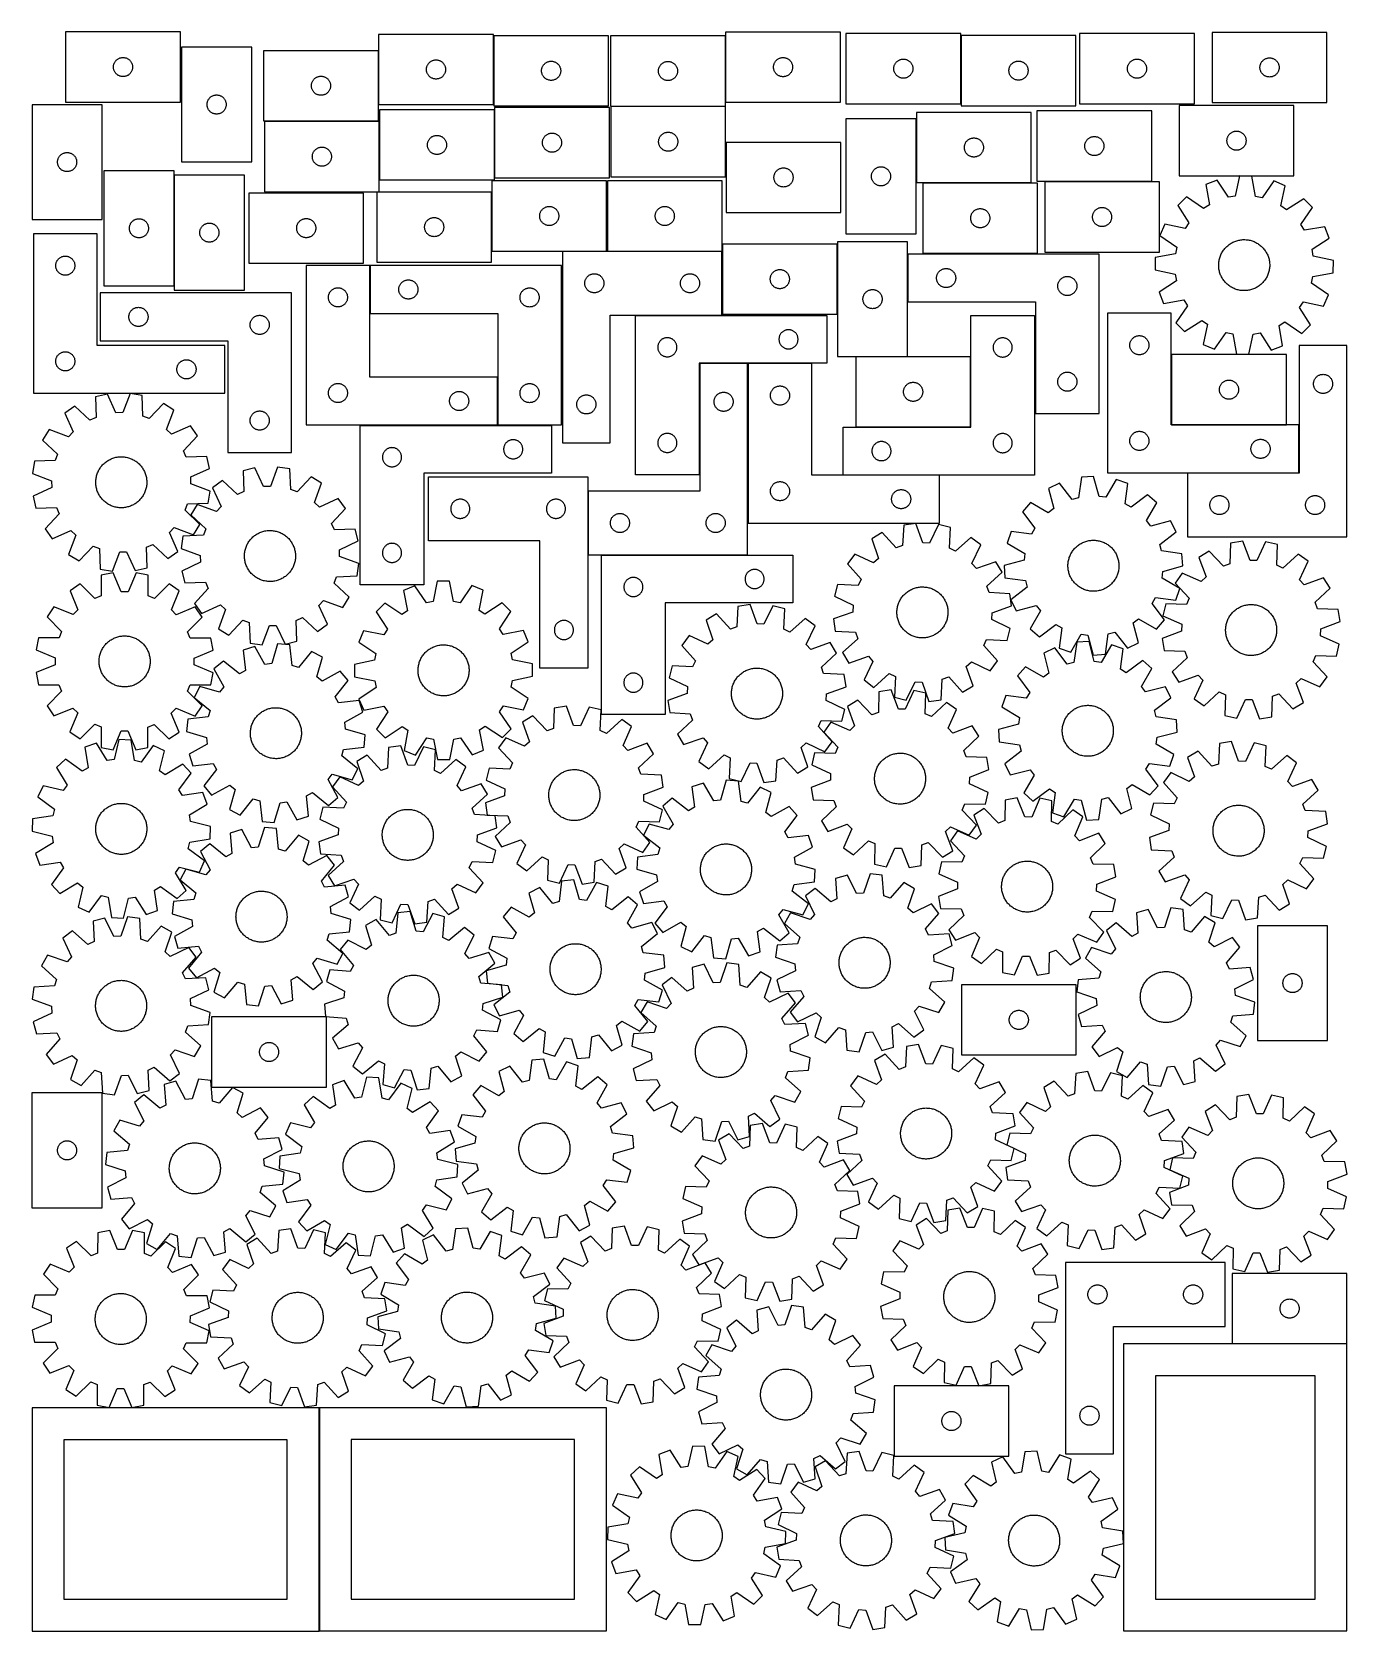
# Model space of a CAD drawing. Header units: millimetres. Extents: x 7 to 1243, y 7 to 1511.
import ezdxf

# ---------------------------------------------------------------- set-up
doc = ezdxf.new("R2010")
doc.units = ezdxf.units.MM
doc.layers.add('CUT', color=7, linetype='CONTINUOUS', true_color=0x000000)

msp = doc.modelspace()

# ---------------------------------------------------------------- linework, layer by layer
at = {"layer": 'CUT'}
for p, q in [((146.156064, 1510.928286), (38.156064, 1510.928286)), ((38.156064, 1510.928286), (38.156064, 1444.928286)), ((146.156064, 1444.928286), (146.156064, 1510.928286)), ((440.581111, 1508.650457), (332.581111, 1508.650457)), ((332.581111, 1508.650457), (332.581111, 1442.650457)), ((440.581111, 1442.650457), (440.581111, 1508.650457)), ((548.85571, 1507.4173), (440.85571, 1507.4173)), ((440.85571, 1507.4173), (440.85571, 1441.4173)), ((548.85571, 1441.4173), (548.85571, 1507.4173)), ((658.755002, 1507.182925), (550.755002, 1507.182925)), ((550.755002, 1507.182925), (550.755002, 1441.182925)), ((658.755002, 1441.182925), (658.755002, 1507.182925)), ((767.009578, 1510.85993), (659.009578, 1510.85993)), ((659.009578, 1510.85993), (659.009578, 1444.85993)), ((767.009578, 1444.85993), (767.009578, 1510.85993)), ((880.151609, 1509.455386), (772.151609, 1509.455386)), ((772.151609, 1509.455386), (772.151609, 1443.455386)), ((880.151609, 1443.455386), (880.151609, 1509.455386)), ((988.468198, 1507.584292), (880.468198, 1507.584292)), ((880.468198, 1507.584292), (880.468198, 1441.584292)), ((988.468198, 1441.584292), (988.468198, 1507.584292)), ((1099.97392, 1509.405825), (991.97392, 1509.405825)), ((991.97392, 1509.405825), (991.97392, 1443.405825)), ((1099.97392, 1443.405825), (1099.97392, 1509.405825)), ((1224.603534, 1510.567694), (1116.603534, 1510.567694)), ((1116.603534, 1510.567694), (1116.603534, 1444.567694)), ((1224.603534, 1444.567694), (1224.603534, 1510.567694)), ((213.163876, 1496.687808), (147.163876, 1496.687808)), ((147.163876, 1496.687808), (147.163876, 1388.687808)), ((213.163876, 1388.687808), (213.163876, 1496.687808)), ((332.333676, 1493.333804), (224.333676, 1493.333804)), ((224.333676, 1493.333804), (224.333676, 1427.333804)), ((332.333676, 1427.333804), (332.333676, 1493.333804)), ((83.156064, 1477.928286), (83.175334, 1478.516914)), ((83.175334, 1477.339658), (83.156064, 1477.928286)), ((83.175334, 1478.516914), (83.23306, 1479.103022)), ((83.23306, 1476.75355), (83.175334, 1477.339658)), ((83.23306, 1479.103022), (83.328997, 1479.684099)), ((83.328997, 1476.172473), (83.23306, 1476.75355)), ((83.328997, 1479.684099), (83.462732, 1480.257658)), ((83.462732, 1475.598915), (83.328997, 1476.172473)), ((83.462732, 1480.257658), (83.633693, 1480.821241)), ((83.633693, 1475.035331), (83.462732, 1475.598915)), ((83.633693, 1480.821241), (83.841148, 1481.372437)), ((83.841148, 1474.484135), (83.633693, 1475.035331)), ((83.841148, 1481.372437), (84.084209, 1481.908884)), ((84.084209, 1473.947688), (83.841148, 1474.484135)), ((84.084209, 1481.908884), (84.361835, 1482.428286)), ((84.361835, 1482.428286), (84.672838, 1482.928418)), ((84.672838, 1482.928418), (85.015884, 1483.407139)), ((85.015884, 1483.407139), (85.389506, 1483.862399)), ((85.389506, 1483.862399), (85.792103, 1484.292247)), ((85.792103, 1484.292247), (86.221952, 1484.694844)), ((86.221952, 1484.694844), (86.677211, 1485.068466)), ((86.677211, 1485.068466), (87.155932, 1485.411513)), ((87.155932, 1485.411513), (87.656064, 1485.722515)), ((87.656064, 1485.722515), (88.175466, 1486.000141)), ((88.175466, 1486.000141), (88.711913, 1486.243202)), ((88.711913, 1486.243202), (89.263109, 1486.450657)), ((89.263109, 1486.450657), (89.826693, 1486.621619)), ((89.826693, 1486.621619), (90.400251, 1486.755354)), ((90.400251, 1486.755354), (90.981328, 1486.85129)), ((90.981328, 1486.85129), (91.567436, 1486.909017)), ((91.567436, 1486.909017), (92.156064, 1486.928286)), ((92.156064, 1486.928286), (92.744692, 1486.909017)), ((92.744692, 1486.909017), (93.3308, 1486.85129)), ((93.3308, 1486.85129), (93.911877, 1486.755354)), ((93.911877, 1486.755354), (94.485436, 1486.621619)), ((94.485436, 1486.621619), (95.049019, 1486.450657)), ((95.049019, 1486.450657), (95.600215, 1486.243202)), ((95.600215, 1486.243202), (96.136662, 1486.000141)), ((96.136662, 1486.000141), (96.656064, 1485.722515)), ((96.656064, 1485.722515), (97.156196, 1485.411513)), ((97.156196, 1485.411513), (97.634917, 1485.068466)), ((97.634917, 1485.068466), (98.090176, 1484.694844)), ((98.090176, 1484.694844), (98.520025, 1484.292247)), ((98.520025, 1484.292247), (98.922622, 1483.862399)), ((98.922622, 1483.862399), (99.296244, 1483.407139)), ((99.296244, 1483.407139), (99.639291, 1482.928418)), ((99.639291, 1482.928418), (99.950293, 1482.428286)), ((99.950293, 1482.428286), (100.227919, 1481.908884)), ((100.227919, 1481.908884), (100.47098, 1481.372437)), ((100.47098, 1474.484135), (100.227919, 1473.947688)), ((100.47098, 1481.372437), (100.678435, 1480.821241)), ((100.678435, 1475.035331), (100.47098, 1474.484135)), ((100.678435, 1480.821241), (100.849397, 1480.257658)), ((100.849397, 1475.598915), (100.678435, 1475.035331)), ((100.849397, 1480.257658), (100.983132, 1479.684099)), ((100.983132, 1476.172473), (100.849397, 1475.598915)), ((100.983132, 1479.684099), (101.079068, 1479.103022)), ((101.079068, 1476.75355), (100.983132, 1476.172473)), ((101.079068, 1479.103022), (101.136794, 1478.516914)), ((101.136794, 1477.339658), (101.079068, 1476.75355)), ((101.136794, 1478.516914), (101.156064, 1477.928286)), ((101.156064, 1477.928286), (101.136794, 1477.339658)), ((377.581111, 1475.650457), (377.600381, 1476.239085)), ((377.600381, 1475.061829), (377.581111, 1475.650457)), ((377.600381, 1476.239085), (377.658107, 1476.825193)), ((377.658107, 1474.475721), (377.600381, 1475.061829)), ((377.658107, 1476.825193), (377.754044, 1477.40627)), ((377.754044, 1473.894644), (377.658107, 1474.475721)), ((377.754044, 1477.40627), (377.887779, 1477.979829)), ((377.887779, 1477.979829), (378.05874, 1478.543412)), ((378.05874, 1478.543412), (378.266195, 1479.094608)), ((378.266195, 1479.094608), (378.509256, 1479.631055)), ((378.509256, 1479.631055), (378.786882, 1480.150457)), ((378.786882, 1480.150457), (379.097885, 1480.650589)), ((379.097885, 1480.650589), (379.440931, 1481.12931)), ((379.440931, 1481.12931), (379.814553, 1481.58457)), ((379.814553, 1481.58457), (380.21715, 1482.014418)), ((380.21715, 1482.014418), (380.646999, 1482.417015)), ((380.646999, 1482.417015), (381.102258, 1482.790637)), ((381.102258, 1482.790637), (381.580979, 1483.133684)), ((381.580979, 1483.133684), (382.081111, 1483.444686)), ((382.081111, 1483.444686), (382.600513, 1483.722312)), ((382.600513, 1483.722312), (383.13696, 1483.965373)), ((383.13696, 1483.965373), (383.688156, 1484.172828)), ((383.688156, 1484.172828), (384.25174, 1484.34379)), ((384.25174, 1484.34379), (384.825298, 1484.477525)), ((384.825298, 1484.477525), (385.406375, 1484.573461)), ((385.406375, 1484.573461), (385.992483, 1484.631188)), ((385.992483, 1484.631188), (386.581111, 1484.650457)), ((386.581111, 1484.650457), (387.169739, 1484.631188)), ((387.169739, 1484.631188), (387.755847, 1484.573461)), ((387.755847, 1484.573461), (388.336924, 1484.477525)), ((388.336924, 1484.477525), (388.910483, 1484.34379)), ((388.910483, 1484.34379), (389.474066, 1484.172828)), ((389.474066, 1484.172828), (390.025262, 1483.965373)), ((390.025262, 1483.965373), (390.561709, 1483.722312)), ((390.561709, 1483.722312), (391.081111, 1483.444686)), ((391.081111, 1483.444686), (391.581243, 1483.133684)), ((391.581243, 1483.133684), (392.059964, 1482.790637)), ((392.059964, 1482.790637), (392.515223, 1482.417015)), ((392.515223, 1482.417015), (392.945072, 1482.014418)), ((392.945072, 1482.014418), (393.347669, 1481.58457)), ((393.347669, 1481.58457), (393.721291, 1481.12931)), ((393.721291, 1481.12931), (394.064338, 1480.650589)), ((394.064338, 1480.650589), (394.37534, 1480.150457)), ((394.37534, 1480.150457), (394.652966, 1479.631055)), ((394.652966, 1479.631055), (394.896027, 1479.094608)), ((394.896027, 1479.094608), (395.103482, 1478.543412)), ((395.103482, 1478.543412), (395.274444, 1477.979829)), ((395.274444, 1477.979829), (395.408179, 1477.40627)), ((395.408179, 1477.40627), (395.504115, 1476.825193)), ((395.504115, 1474.475721), (395.408179, 1473.894644)), ((395.504115, 1476.825193), (395.561841, 1476.239085)), ((395.561841, 1475.061829), (395.504115, 1474.475721)), ((395.561841, 1476.239085), (395.581111, 1475.650457)), ((395.581111, 1475.650457), (395.561841, 1475.061829)), ((485.85571, 1474.4173), (485.87498, 1475.005928)), ((485.87498, 1473.828672), (485.85571, 1474.4173)), ((485.87498, 1475.005928), (485.932706, 1475.592036)), ((485.932706, 1475.592036), (486.028643, 1476.173113)), ((486.028643, 1476.173113), (486.162378, 1476.746671)), ((486.162378, 1476.746671), (486.333339, 1477.310255)), ((486.333339, 1477.310255), (486.540794, 1477.861451)), ((486.540794, 1477.861451), (486.783855, 1478.397898)), ((486.783855, 1478.397898), (487.061481, 1478.9173)), ((487.061481, 1478.9173), (487.372484, 1479.417432)), ((487.372484, 1479.417432), (487.71553, 1479.896153)), ((487.71553, 1479.896153), (488.089152, 1480.351412)), ((488.089152, 1480.351412), (488.491749, 1480.781261)), ((488.491749, 1480.781261), (488.921598, 1481.183858)), ((488.921598, 1481.183858), (489.376857, 1481.55748)), ((489.376857, 1481.55748), (489.855578, 1481.900526)), ((489.855578, 1481.900526), (490.35571, 1482.211529)), ((490.35571, 1482.211529), (490.875112, 1482.489155)), ((490.875112, 1482.489155), (491.411559, 1482.732216)), ((491.411559, 1482.732216), (491.962755, 1482.939671)), ((491.962755, 1482.939671), (492.526339, 1483.110632)), ((492.526339, 1483.110632), (493.099897, 1483.244367)), ((493.099897, 1483.244367), (493.680974, 1483.340304)), ((493.680974, 1483.340304), (494.267082, 1483.39803)), ((494.267082, 1483.39803), (494.85571, 1483.4173)), ((494.85571, 1483.4173), (495.444338, 1483.39803)), ((495.444338, 1483.39803), (496.030446, 1483.340304)), ((496.030446, 1483.340304), (496.611523, 1483.244367)), ((496.611523, 1483.244367), (497.185082, 1483.110632)), ((497.185082, 1483.110632), (497.748665, 1482.939671)), ((497.748665, 1482.939671), (498.299861, 1482.732216)), ((498.299861, 1482.732216), (498.836308, 1482.489155)), ((498.836308, 1482.489155), (499.35571, 1482.211529)), ((499.35571, 1482.211529), (499.855842, 1481.900526)), ((499.855842, 1481.900526), (500.334563, 1481.55748)), ((500.334563, 1481.55748), (500.789822, 1481.183858)), ((500.789822, 1481.183858), (501.219671, 1480.781261)), ((501.219671, 1480.781261), (501.622268, 1480.351412)), ((501.622268, 1480.351412), (501.99589, 1479.896153)), ((501.99589, 1479.896153), (502.338937, 1479.417432)), ((502.338937, 1479.417432), (502.649939, 1478.9173)), ((502.649939, 1478.9173), (502.927565, 1478.397898)), ((502.927565, 1478.397898), (503.170626, 1477.861451)), ((503.170626, 1477.861451), (503.378081, 1477.310255)), ((503.378081, 1477.310255), (503.549043, 1476.746671)), ((503.549043, 1476.746671), (503.682778, 1476.173113)), ((503.682778, 1476.173113), (503.778714, 1475.592036)), ((503.778714, 1475.592036), (503.83644, 1475.005928)), ((503.83644, 1475.005928), (503.85571, 1474.4173)), ((503.85571, 1474.4173), (503.83644, 1473.828672)), ((595.755002, 1474.182925), (595.774272, 1474.771553)), ((595.774272, 1474.771553), (595.831998, 1475.357661)), ((595.831998, 1475.357661), (595.927935, 1475.938738)), ((595.927935, 1475.938738), (596.06167, 1476.512296)), ((596.06167, 1476.512296), (596.232631, 1477.07588)), ((596.232631, 1477.07588), (596.440086, 1477.627076)), ((596.440086, 1477.627076), (596.683147, 1478.163523)), ((596.683147, 1478.163523), (596.960773, 1478.682925)), ((596.960773, 1478.682925), (597.271776, 1479.183057)), ((597.271776, 1479.183057), (597.614822, 1479.661778)), ((597.614822, 1479.661778), (597.988444, 1480.117037)), ((597.988444, 1480.117037), (598.391041, 1480.546886)), ((598.391041, 1480.546886), (598.82089, 1480.949483)), ((598.82089, 1480.949483), (599.276149, 1481.323105)), ((599.276149, 1481.323105), (599.75487, 1481.666151)), ((599.75487, 1481.666151), (600.255002, 1481.977154)), ((600.255002, 1481.977154), (600.774404, 1482.25478)), ((600.774404, 1482.25478), (601.310851, 1482.497841)), ((601.310851, 1482.497841), (601.862047, 1482.705296)), ((601.862047, 1482.705296), (602.425631, 1482.876257)), ((602.425631, 1482.876257), (602.999189, 1483.009992)), ((602.999189, 1483.009992), (603.580266, 1483.105929)), ((603.580266, 1483.105929), (604.166374, 1483.163655)), ((604.166374, 1483.163655), (604.755002, 1483.182925)), ((604.755002, 1483.182925), (605.34363, 1483.163655)), ((605.34363, 1483.163655), (605.929738, 1483.105929)), ((605.929738, 1483.105929), (606.510815, 1483.009992)), ((606.510815, 1483.009992), (607.084374, 1482.876257)), ((607.084374, 1482.876257), (607.647957, 1482.705296)), ((607.647957, 1482.705296), (608.199153, 1482.497841)), ((608.199153, 1482.497841), (608.7356, 1482.25478)), ((608.7356, 1482.25478), (609.255002, 1481.977154)), ((609.255002, 1481.977154), (609.755134, 1481.666151)), ((609.755134, 1481.666151), (610.233855, 1481.323105)), ((610.233855, 1481.323105), (610.689114, 1480.949483)), ((610.689114, 1480.949483), (611.118963, 1480.546886)), ((611.118963, 1480.546886), (611.52156, 1480.117037)), ((611.52156, 1480.117037), (611.895182, 1479.661778)), ((611.895182, 1479.661778), (612.238229, 1479.183057)), ((612.238229, 1479.183057), (612.549231, 1478.682925)), ((612.549231, 1478.682925), (612.826857, 1478.163523)), ((612.826857, 1478.163523), (613.069918, 1477.627076)), ((613.069918, 1477.627076), (613.277373, 1477.07588)), ((613.277373, 1477.07588), (613.448335, 1476.512296)), ((613.448335, 1476.512296), (613.58207, 1475.938738)), ((613.58207, 1475.938738), (613.678006, 1475.357661)), ((613.678006, 1475.357661), (613.735732, 1474.771553)), ((613.735732, 1474.771553), (613.755002, 1474.182925)), ((704.009578, 1477.85993), (704.028848, 1478.448558)), ((704.028848, 1477.271302), (704.009578, 1477.85993)), ((704.028848, 1478.448558), (704.086574, 1479.034666)), ((704.086574, 1476.685194), (704.028848, 1477.271302)), ((704.086574, 1479.034666), (704.18251, 1479.615743)), ((704.18251, 1476.104117), (704.086574, 1476.685194)), ((704.18251, 1479.615743), (704.316245, 1480.189301)), ((704.316245, 1475.530558), (704.18251, 1476.104117)), ((704.316245, 1480.189301), (704.487207, 1480.752885)), ((704.487207, 1474.966975), (704.316245, 1475.530558)), ((704.487207, 1480.752885), (704.694662, 1481.304081)), ((704.694662, 1474.415779), (704.487207, 1474.966975)), ((704.694662, 1481.304081), (704.937723, 1481.840528)), ((704.937723, 1473.879332), (704.694662, 1474.415779)), ((704.937723, 1481.840528), (705.215349, 1482.35993)), ((705.215349, 1482.35993), (705.526351, 1482.860062)), ((705.526351, 1482.860062), (705.869398, 1483.338783)), ((705.869398, 1483.338783), (706.24302, 1483.794042)), ((706.24302, 1483.794042), (706.645617, 1484.223891)), ((706.645617, 1484.223891), (707.075466, 1484.626488)), ((707.075466, 1484.626488), (707.530725, 1485.00011)), ((707.530725, 1485.00011), (708.009446, 1485.343156)), ((708.009446, 1485.343156), (708.509578, 1485.654158)), ((708.509578, 1485.654158), (709.02898, 1485.931785)), ((709.02898, 1485.931785), (709.565427, 1486.174846)), ((709.565427, 1486.174846), (710.116623, 1486.382301)), ((710.116623, 1486.382301), (710.680206, 1486.553262)), ((710.680206, 1486.553262), (711.253765, 1486.686997)), ((711.253765, 1486.686997), (711.834842, 1486.782934)), ((711.834842, 1486.782934), (712.42095, 1486.84066)), ((712.42095, 1486.84066), (713.009578, 1486.85993)), ((713.009578, 1486.85993), (713.598206, 1486.84066)), ((713.598206, 1486.84066), (714.184314, 1486.782934)), ((714.184314, 1486.782934), (714.765391, 1486.686997)), ((714.765391, 1486.686997), (715.338949, 1486.553262)), ((715.338949, 1486.553262), (715.902533, 1486.382301)), ((715.902533, 1486.382301), (716.453729, 1486.174846)), ((716.453729, 1486.174846), (716.990176, 1485.931785)), ((716.990176, 1485.931785), (717.509578, 1485.654158)), ((717.509578, 1485.654158), (718.00971, 1485.343156)), ((718.00971, 1485.343156), (718.488431, 1485.00011)), ((718.488431, 1485.00011), (718.94369, 1484.626488)), ((718.94369, 1484.626488), (719.373539, 1484.223891)), ((719.373539, 1484.223891), (719.776136, 1483.794042)), ((719.776136, 1483.794042), (720.149758, 1483.338783)), ((720.149758, 1483.338783), (720.492804, 1482.860062)), ((720.492804, 1482.860062), (720.803807, 1482.35993)), ((720.803807, 1482.35993), (721.081433, 1481.840528)), ((721.081433, 1481.840528), (721.324494, 1481.304081)), ((721.324494, 1474.415779), (721.081433, 1473.879332)), ((721.324494, 1481.304081), (721.531949, 1480.752885)), ((721.531949, 1474.966975), (721.324494, 1474.415779)), ((721.531949, 1480.752885), (721.70291, 1480.189301)), ((721.70291, 1475.530558), (721.531949, 1474.966975)), ((721.70291, 1480.189301), (721.836645, 1479.615743)), ((721.836645, 1476.104117), (721.70291, 1475.530558)), ((721.836645, 1479.615743), (721.932582, 1479.034666)), ((721.932582, 1476.685194), (721.836645, 1476.104117)), ((721.932582, 1479.034666), (721.990308, 1478.448558)), ((721.990308, 1477.271302), (721.932582, 1476.685194)), ((721.990308, 1478.448558), (722.009578, 1477.85993)), ((722.009578, 1477.85993), (721.990308, 1477.271302)), ((817.151609, 1476.455386), (817.170878, 1477.044014)), ((817.170878, 1475.866758), (817.151609, 1476.455386)), ((817.170878, 1477.044014), (817.228605, 1477.630122)), ((817.228605, 1475.28065), (817.170878, 1475.866758)), ((817.228605, 1477.630122), (817.324541, 1478.211199)), ((817.324541, 1474.699573), (817.228605, 1475.28065)), ((817.324541, 1478.211199), (817.458276, 1478.784757)), ((817.458276, 1474.126014), (817.324541, 1474.699573)), ((817.458276, 1478.784757), (817.629237, 1479.348341)), ((817.629237, 1479.348341), (817.836693, 1479.899537)), ((817.836693, 1479.899537), (818.079754, 1480.435984)), ((818.079754, 1480.435984), (818.35738, 1480.955386)), ((818.35738, 1480.955386), (818.668382, 1481.455518)), ((818.668382, 1481.455518), (819.011428, 1481.934239)), ((819.011428, 1481.934239), (819.38505, 1482.389498)), ((819.38505, 1482.389498), (819.787648, 1482.819347)), ((819.787648, 1482.819347), (820.217496, 1483.221944)), ((820.217496, 1483.221944), (820.672756, 1483.595566)), ((820.672756, 1483.595566), (821.151476, 1483.938612)), ((821.151476, 1483.938612), (821.651609, 1484.249614)), ((821.651609, 1484.249614), (822.17101, 1484.527241)), ((822.17101, 1484.527241), (822.707458, 1484.770302)), ((822.707458, 1484.770302), (823.258653, 1484.977757)), ((823.258653, 1484.977757), (823.822237, 1485.148718)), ((823.822237, 1485.148718), (824.395796, 1485.282453)), ((824.395796, 1485.282453), (824.976873, 1485.37839)), ((824.976873, 1485.37839), (825.56298, 1485.436116)), ((825.56298, 1485.436116), (826.151609, 1485.455386)), ((826.151609, 1485.455386), (826.740237, 1485.436116)), ((826.740237, 1485.436116), (827.326344, 1485.37839)), ((827.326344, 1485.37839), (827.907421, 1485.282453)), ((827.907421, 1485.282453), (828.48098, 1485.148718)), ((828.48098, 1485.148718), (829.044564, 1484.977757)), ((829.044564, 1484.977757), (829.595759, 1484.770302)), ((829.595759, 1484.770302), (830.132207, 1484.527241)), ((830.132207, 1484.527241), (830.651609, 1484.249614)), ((830.651609, 1484.249614), (831.151741, 1483.938612)), ((831.151741, 1483.938612), (831.630461, 1483.595566)), ((831.630461, 1483.595566), (832.085721, 1483.221944)), ((832.085721, 1483.221944), (832.51557, 1482.819347)), ((832.51557, 1482.819347), (832.918167, 1482.389498)), ((832.918167, 1482.389498), (833.291789, 1481.934239)), ((833.291789, 1481.934239), (833.634835, 1481.455518)), ((833.634835, 1481.455518), (833.945837, 1480.955386)), ((833.945837, 1480.955386), (834.223463, 1480.435984)), ((834.223463, 1480.435984), (834.466524, 1479.899537)), ((834.466524, 1479.899537), (834.67398, 1479.348341)), ((834.67398, 1479.348341), (834.844941, 1478.784757)), ((834.844941, 1478.784757), (834.978676, 1478.211199)), ((834.978676, 1474.699573), (834.844941, 1474.126014)), ((834.978676, 1478.211199), (835.074612, 1477.630122)), ((835.074612, 1475.28065), (834.978676, 1474.699573)), ((835.074612, 1477.630122), (835.132339, 1477.044014)), ((835.132339, 1475.866758), (835.074612, 1475.28065)), ((835.132339, 1477.044014), (835.151609, 1476.455386)), ((835.151609, 1476.455386), (835.132339, 1475.866758)), ((925.468198, 1474.584292), (925.487468, 1475.17292)), ((925.487468, 1473.995664), (925.468198, 1474.584292)), ((925.487468, 1475.17292), (925.545194, 1475.759028)), ((925.545194, 1475.759028), (925.64113, 1476.340105)), ((925.64113, 1476.340105), (925.774865, 1476.913663)), ((925.774865, 1476.913663), (925.945827, 1477.477247)), ((925.945827, 1477.477247), (926.153282, 1478.028443)), ((926.153282, 1478.028443), (926.396343, 1478.56489)), ((926.396343, 1478.56489), (926.673969, 1479.084292)), ((926.673969, 1479.084292), (926.984971, 1479.584424)), ((926.984971, 1479.584424), (927.328018, 1480.063145)), ((927.328018, 1480.063145), (927.70164, 1480.518404)), ((927.70164, 1480.518404), (928.104237, 1480.948253)), ((928.104237, 1480.948253), (928.534086, 1481.35085)), ((928.534086, 1481.35085), (928.989345, 1481.724472)), ((928.989345, 1481.724472), (929.468066, 1482.067519)), ((929.468066, 1482.067519), (929.968198, 1482.378521)), ((929.968198, 1482.378521), (930.4876, 1482.656147)), ((930.4876, 1482.656147), (931.024047, 1482.899208)), ((931.024047, 1482.899208), (931.575243, 1483.106663)), ((931.575243, 1483.106663), (932.138826, 1483.277625)), ((932.138826, 1483.277625), (932.712385, 1483.41136)), ((932.712385, 1483.41136), (933.293462, 1483.507296)), ((933.293462, 1483.507296), (933.87957, 1483.565022)), ((933.87957, 1483.565022), (934.468198, 1483.584292)), ((934.468198, 1483.584292), (935.056826, 1483.565022)), ((935.056826, 1483.565022), (935.642934, 1483.507296)), ((935.642934, 1483.507296), (936.224011, 1483.41136)), ((936.224011, 1483.41136), (936.797569, 1483.277625)), ((936.797569, 1483.277625), (937.361153, 1483.106663)), ((937.361153, 1483.106663), (937.912349, 1482.899208)), ((937.912349, 1482.899208), (938.448796, 1482.656147)), ((938.448796, 1482.656147), (938.968198, 1482.378521)), ((938.968198, 1482.378521), (939.46833, 1482.067519)), ((939.46833, 1482.067519), (939.947051, 1481.724472)), ((939.947051, 1481.724472), (940.40231, 1481.35085)), ((940.40231, 1481.35085), (940.832159, 1480.948253)), ((940.832159, 1480.948253), (941.234756, 1480.518404)), ((941.234756, 1480.518404), (941.608378, 1480.063145)), ((941.608378, 1480.063145), (941.951424, 1479.584424)), ((941.951424, 1479.584424), (942.262427, 1479.084292)), ((942.262427, 1479.084292), (942.540053, 1478.56489)), ((942.540053, 1478.56489), (942.783114, 1478.028443)), ((942.783114, 1478.028443), (942.990569, 1477.477247)), ((942.990569, 1477.477247), (943.16153, 1476.913663)), ((943.16153, 1476.913663), (943.295265, 1476.340105)), ((943.295265, 1476.340105), (943.391202, 1475.759028)), ((943.391202, 1475.759028), (943.448928, 1475.17292)), ((943.448928, 1475.17292), (943.468198, 1474.584292)), ((943.468198, 1474.584292), (943.448928, 1473.995664)), ((1036.97392, 1476.405825), (1036.99319, 1476.994453)), ((1036.99319, 1475.817197), (1036.97392, 1476.405825)), ((1036.99319, 1476.994453), (1037.050916, 1477.580561)), ((1037.050916, 1475.23109), (1036.99319, 1475.817197)), ((1037.050916, 1477.580561), (1037.146852, 1478.161638)), ((1037.146852, 1474.650012), (1037.050916, 1475.23109)), ((1037.146852, 1478.161638), (1037.280588, 1478.735197)), ((1037.280588, 1474.076454), (1037.146852, 1474.650012)), ((1037.280588, 1478.735197), (1037.451549, 1479.29878)), ((1037.451549, 1479.29878), (1037.659004, 1479.849976)), ((1037.659004, 1479.849976), (1037.902065, 1480.386424)), ((1037.902065, 1480.386424), (1038.179691, 1480.905825)), ((1038.179691, 1480.905825), (1038.490693, 1481.405957)), ((1038.490693, 1481.405957), (1038.83374, 1481.884678)), ((1038.83374, 1481.884678), (1039.207362, 1482.339938)), ((1039.207362, 1482.339938), (1039.609959, 1482.769786)), ((1039.609959, 1482.769786), (1040.039808, 1483.172384)), ((1040.039808, 1483.172384), (1040.495067, 1483.546005)), ((1040.495067, 1483.546005), (1040.973788, 1483.889052)), ((1040.973788, 1483.889052), (1041.47392, 1484.200054)), ((1041.47392, 1484.200054), (1041.993322, 1484.47768)), ((1041.993322, 1484.47768), (1042.529769, 1484.720741)), ((1042.529769, 1484.720741), (1043.080965, 1484.928196)), ((1043.080965, 1484.928196), (1043.644549, 1485.099158)), ((1043.644549, 1485.099158), (1044.218107, 1485.232893)), ((1044.218107, 1485.232893), (1044.799184, 1485.328829)), ((1044.799184, 1485.328829), (1045.385292, 1485.386556)), ((1045.385292, 1485.386556), (1045.97392, 1485.405825)), ((1045.97392, 1485.405825), (1046.562548, 1485.386556)), ((1046.562548, 1485.386556), (1047.148656, 1485.328829)), ((1047.148656, 1485.328829), (1047.729733, 1485.232893)), ((1047.729733, 1485.232893), (1048.303291, 1485.099158)), ((1048.303291, 1485.099158), (1048.866875, 1484.928196)), ((1048.866875, 1484.928196), (1049.418071, 1484.720741)), ((1049.418071, 1484.720741), (1049.954518, 1484.47768)), ((1049.954518, 1484.47768), (1050.47392, 1484.200054)), ((1050.47392, 1484.200054), (1050.974052, 1483.889052)), ((1050.974052, 1483.889052), (1051.452773, 1483.546005)), ((1051.452773, 1483.546005), (1051.908032, 1483.172384)), ((1051.908032, 1483.172384), (1052.337881, 1482.769786)), ((1052.337881, 1482.769786), (1052.740478, 1482.339938)), ((1052.740478, 1482.339938), (1053.1141, 1481.884678)), ((1053.1141, 1481.884678), (1053.457146, 1481.405957)), ((1053.457146, 1481.405957), (1053.768149, 1480.905825)), ((1053.768149, 1480.905825), (1054.045775, 1480.386424)), ((1054.045775, 1480.386424), (1054.288836, 1479.849976)), ((1054.288836, 1479.849976), (1054.496291, 1479.29878)), ((1054.496291, 1479.29878), (1054.667252, 1478.735197)), ((1054.667252, 1478.735197), (1054.800987, 1478.161638)), ((1054.800987, 1474.650012), (1054.667252, 1474.076454)), ((1054.800987, 1478.161638), (1054.896924, 1477.580561)), ((1054.896924, 1475.23109), (1054.800987, 1474.650012)), ((1054.896924, 1477.580561), (1054.95465, 1476.994453)), ((1054.95465, 1475.817197), (1054.896924, 1475.23109)), ((1054.95465, 1476.994453), (1054.97392, 1476.405825)), ((1054.97392, 1476.405825), (1054.95465, 1475.817197)), ((1161.603534, 1477.567694), (1161.622804, 1478.156322)), ((1161.622804, 1476.979065), (1161.603534, 1477.567694)), ((1161.622804, 1478.156322), (1161.68053, 1478.742429)), ((1161.68053, 1476.392958), (1161.622804, 1476.979065)), ((1161.68053, 1478.742429), (1161.776466, 1479.323506)), ((1161.776466, 1475.811881), (1161.68053, 1476.392958)), ((1161.776466, 1479.323506), (1161.910201, 1479.897065)), ((1161.910201, 1475.238322), (1161.776466, 1475.811881)), ((1161.910201, 1479.897065), (1162.081163, 1480.460649)), ((1162.081163, 1474.674738), (1161.910201, 1475.238322)), ((1162.081163, 1480.460649), (1162.288618, 1481.011844)), ((1162.288618, 1474.123543), (1162.081163, 1474.674738)), ((1162.288618, 1481.011844), (1162.531679, 1481.548292)), ((1162.531679, 1481.548292), (1162.809305, 1482.067694)), ((1162.809305, 1482.067694), (1163.120307, 1482.567826)), ((1163.120307, 1482.567826), (1163.463354, 1483.046546)), ((1163.463354, 1483.046546), (1163.836976, 1483.501806)), ((1163.836976, 1483.501806), (1164.239573, 1483.931655)), ((1164.239573, 1483.931655), (1164.669422, 1484.334252)), ((1164.669422, 1484.334252), (1165.124681, 1484.707874)), ((1165.124681, 1484.707874), (1165.603402, 1485.05092)), ((1165.603402, 1485.05092), (1166.103534, 1485.361922)), ((1166.103534, 1485.361922), (1166.622936, 1485.639548)), ((1166.622936, 1485.639548), (1167.159383, 1485.882609)), ((1167.159383, 1485.882609), (1167.710579, 1486.090065)), ((1167.710579, 1486.090065), (1168.274162, 1486.261026)), ((1168.274162, 1486.261026), (1168.847721, 1486.394761)), ((1168.847721, 1486.394761), (1169.428798, 1486.490697)), ((1169.428798, 1486.490697), (1170.014906, 1486.548424)), ((1170.014906, 1486.548424), (1170.603534, 1486.567694)), ((1170.603534, 1486.567694), (1171.192162, 1486.548424)), ((1171.192162, 1486.548424), (1171.77827, 1486.490697)), ((1171.77827, 1486.490697), (1172.359347, 1486.394761)), ((1172.359347, 1486.394761), (1172.932905, 1486.261026)), ((1172.932905, 1486.261026), (1173.496489, 1486.090065)), ((1173.496489, 1486.090065), (1174.047685, 1485.882609)), ((1174.047685, 1485.882609), (1174.584132, 1485.639548)), ((1174.584132, 1485.639548), (1175.103534, 1485.361922)), ((1175.103534, 1485.361922), (1175.603666, 1485.05092)), ((1175.603666, 1485.05092), (1176.082387, 1484.707874)), ((1176.082387, 1484.707874), (1176.537646, 1484.334252)), ((1176.537646, 1484.334252), (1176.967495, 1483.931655)), ((1176.967495, 1483.931655), (1177.370092, 1483.501806)), ((1177.370092, 1483.501806), (1177.743714, 1483.046546)), ((1177.743714, 1483.046546), (1178.08676, 1482.567826)), ((1178.08676, 1482.567826), (1178.397763, 1482.067694)), ((1178.397763, 1482.067694), (1178.675389, 1481.548292)), ((1178.675389, 1481.548292), (1178.91845, 1481.011844)), ((1178.91845, 1481.011844), (1179.125905, 1480.460649)), ((1179.125905, 1474.674738), (1178.91845, 1474.123543)), ((1179.125905, 1480.460649), (1179.296866, 1479.897065)), ((1179.296866, 1475.238322), (1179.125905, 1474.674738)), ((1179.296866, 1479.897065), (1179.430601, 1479.323506)), ((1179.430601, 1475.811881), (1179.296866, 1475.238322)), ((1179.430601, 1479.323506), (1179.526538, 1478.742429)), ((1179.526538, 1476.392958), (1179.430601, 1475.811881)), ((1179.526538, 1478.742429), (1179.584264, 1478.156322)), ((1179.584264, 1476.979065), (1179.526538, 1476.392958)), ((1179.584264, 1478.156322), (1179.603534, 1477.567694)), ((1179.603534, 1477.567694), (1179.584264, 1476.979065)), ((84.361835, 1473.428286), (84.084209, 1473.947688)), ((84.672838, 1472.928154), (84.361835, 1473.428286)), ((85.015884, 1472.449433), (84.672838, 1472.928154)), ((85.389506, 1471.994174), (85.015884, 1472.449433)), ((85.792103, 1471.564325), (85.389506, 1471.994174)), ((86.221952, 1471.161728), (85.792103, 1471.564325)), ((86.677211, 1470.788106), (86.221952, 1471.161728)), ((87.155932, 1470.44506), (86.677211, 1470.788106)), ((87.656064, 1470.134058), (87.155932, 1470.44506)), ((88.175466, 1469.856432), (87.656064, 1470.134058)), ((88.711913, 1469.61337), (88.175466, 1469.856432)), ((89.263109, 1469.405915), (88.711913, 1469.61337)), ((89.826693, 1469.234954), (89.263109, 1469.405915)), ((90.400251, 1469.101219), (89.826693, 1469.234954)), ((90.981328, 1469.005282), (90.400251, 1469.101219)), ((91.567436, 1468.947556), (90.981328, 1469.005282)), ((92.156064, 1468.928286), (91.567436, 1468.947556)), ((92.744692, 1468.947556), (92.156064, 1468.928286)), ((93.3308, 1469.005282), (92.744692, 1468.947556)), ((93.911877, 1469.101219), (93.3308, 1469.005282)), ((94.485436, 1469.234954), (93.911877, 1469.101219)), ((95.049019, 1469.405915), (94.485436, 1469.234954)), ((95.600215, 1469.61337), (95.049019, 1469.405915)), ((96.136662, 1469.856432), (95.600215, 1469.61337)), ((96.656064, 1470.134058), (96.136662, 1469.856432)), ((97.156196, 1470.44506), (96.656064, 1470.134058)), ((97.634917, 1470.788106), (97.156196, 1470.44506)), ((98.090176, 1471.161728), (97.634917, 1470.788106)), ((98.520025, 1471.564325), (98.090176, 1471.161728)), ((98.922622, 1471.994174), (98.520025, 1471.564325)), ((99.296244, 1472.449433), (98.922622, 1471.994174)), ((99.639291, 1472.928154), (99.296244, 1472.449433)), ((99.950293, 1473.428286), (99.639291, 1472.928154)), ((100.227919, 1473.947688), (99.950293, 1473.428286)), ((269.333676, 1460.333804), (269.352946, 1460.922432)), ((269.352946, 1459.745176), (269.333676, 1460.333804)), ((269.352946, 1460.922432), (269.410673, 1461.50854)), ((269.410673, 1459.159068), (269.352946, 1459.745176)), ((269.410673, 1461.50854), (269.506609, 1462.089617)), ((269.506609, 1462.089617), (269.640344, 1462.663175)), ((269.640344, 1462.663175), (269.811305, 1463.226759)), ((269.811305, 1463.226759), (270.018761, 1463.777955)), ((270.018761, 1463.777955), (270.261822, 1464.314402)), ((270.261822, 1464.314402), (270.539448, 1464.833804)), ((270.539448, 1464.833804), (270.85045, 1465.333936)), ((270.85045, 1465.333936), (271.193496, 1465.812657)), ((271.193496, 1465.812657), (271.567118, 1466.267916)), ((271.567118, 1466.267916), (271.969715, 1466.697765)), ((271.969715, 1466.697765), (272.399564, 1467.100362)), ((272.399564, 1467.100362), (272.854824, 1467.473984)), ((272.854824, 1467.473984), (273.333544, 1467.81703)), ((273.333544, 1467.81703), (273.833676, 1468.128032)), ((273.833676, 1468.128032), (274.353078, 1468.405658)), ((274.353078, 1468.405658), (274.889526, 1468.64872)), ((274.889526, 1468.64872), (275.440721, 1468.856175)), ((275.440721, 1468.856175), (276.004305, 1469.027136)), ((276.004305, 1469.027136), (276.577864, 1469.160871)), ((276.577864, 1469.160871), (277.158941, 1469.256808)), ((277.158941, 1469.256808), (277.745048, 1469.314534)), ((277.745048, 1469.314534), (278.333676, 1469.333804)), ((278.333676, 1469.333804), (278.922305, 1469.314534)), ((278.922305, 1469.314534), (279.508412, 1469.256808)), ((279.508412, 1469.256808), (280.089489, 1469.160871)), ((280.089489, 1469.160871), (280.663048, 1469.027136)), ((280.663048, 1469.027136), (281.226632, 1468.856175)), ((281.226632, 1468.856175), (281.777827, 1468.64872)), ((281.777827, 1468.64872), (282.314275, 1468.405658)), ((282.314275, 1468.405658), (282.833676, 1468.128032)), ((282.833676, 1468.128032), (283.333809, 1467.81703)), ((283.333809, 1467.81703), (283.812529, 1467.473984)), ((283.812529, 1467.473984), (284.267789, 1467.100362)), ((284.267789, 1467.100362), (284.697637, 1466.697765)), ((284.697637, 1466.697765), (285.100235, 1466.267916)), ((285.100235, 1466.267916), (285.473856, 1465.812657)), ((285.473856, 1465.812657), (285.816903, 1465.333936)), ((285.816903, 1465.333936), (286.127905, 1464.833804)), ((286.127905, 1464.833804), (286.405531, 1464.314402)), ((286.405531, 1464.314402), (286.648592, 1463.777955)), ((286.648592, 1463.777955), (286.856048, 1463.226759)), ((286.856048, 1463.226759), (287.027009, 1462.663175)), ((287.027009, 1462.663175), (287.160744, 1462.089617)), ((287.160744, 1462.089617), (287.25668, 1461.50854)), ((287.25668, 1461.50854), (287.314407, 1460.922432)), ((287.314407, 1459.745176), (287.25668, 1459.159068)), ((287.314407, 1460.922432), (287.333676, 1460.333804)), ((287.333676, 1460.333804), (287.314407, 1459.745176)), ((377.887779, 1473.321086), (377.754044, 1473.894644)), ((378.05874, 1472.757502), (377.887779, 1473.321086)), ((378.266195, 1472.206306), (378.05874, 1472.757502)), ((378.509256, 1471.669859), (378.266195, 1472.206306)), ((378.786882, 1471.150457), (378.509256, 1471.669859)), ((379.097885, 1470.650325), (378.786882, 1471.150457)), ((379.440931, 1470.171604), (379.097885, 1470.650325)), ((379.814553, 1469.716345), (379.440931, 1470.171604)), ((380.21715, 1469.286496), (379.814553, 1469.716345)), ((380.646999, 1468.883899), (380.21715, 1469.286496)), ((381.102258, 1468.510277), (380.646999, 1468.883899)), ((381.580979, 1468.167231), (381.102258, 1468.510277)), ((382.081111, 1467.856229), (381.580979, 1468.167231)), ((382.600513, 1467.578603), (382.081111, 1467.856229)), ((383.13696, 1467.335541), (382.600513, 1467.578603)), ((383.688156, 1467.128086), (383.13696, 1467.335541)), ((384.25174, 1466.957125), (383.688156, 1467.128086)), ((384.825298, 1466.82339), (384.25174, 1466.957125)), ((385.406375, 1466.727453), (384.825298, 1466.82339)), ((385.992483, 1466.669727), (385.406375, 1466.727453)), ((386.581111, 1466.650457), (385.992483, 1466.669727)), ((387.169739, 1466.669727), (386.581111, 1466.650457)), ((387.755847, 1466.727453), (387.169739, 1466.669727)), ((388.336924, 1466.82339), (387.755847, 1466.727453)), ((388.910483, 1466.957125), (388.336924, 1466.82339)), ((389.474066, 1467.128086), (388.910483, 1466.957125)), ((390.025262, 1467.335541), (389.474066, 1467.128086)), ((390.561709, 1467.578603), (390.025262, 1467.335541)), ((391.081111, 1467.856229), (390.561709, 1467.578603)), ((391.581243, 1468.167231), (391.081111, 1467.856229)), ((392.059964, 1468.510277), (391.581243, 1468.167231)), ((392.515223, 1468.883899), (392.059964, 1468.510277)), ((392.945072, 1469.286496), (392.515223, 1468.883899)), ((393.347669, 1469.716345), (392.945072, 1469.286496)), ((393.721291, 1470.171604), (393.347669, 1469.716345)), ((394.064338, 1470.650325), (393.721291, 1470.171604)), ((394.37534, 1471.150457), (394.064338, 1470.650325)), ((394.652966, 1471.669859), (394.37534, 1471.150457)), ((394.896027, 1472.206306), (394.652966, 1471.669859)), ((395.103482, 1472.757502), (394.896027, 1472.206306)), ((395.274444, 1473.321086), (395.103482, 1472.757502)), ((395.408179, 1473.894644), (395.274444, 1473.321086)), ((485.932706, 1473.242564), (485.87498, 1473.828672)), ((486.028643, 1472.661487), (485.932706, 1473.242564)), ((486.162378, 1472.087928), (486.028643, 1472.661487)), ((486.333339, 1471.524345), (486.162378, 1472.087928)), ((486.540794, 1470.973149), (486.333339, 1471.524345)), ((486.783855, 1470.436702), (486.540794, 1470.973149)), ((487.061481, 1469.9173), (486.783855, 1470.436702)), ((487.372484, 1469.417168), (487.061481, 1469.9173)), ((487.71553, 1468.938447), (487.372484, 1469.417168)), ((488.089152, 1468.483188), (487.71553, 1468.938447)), ((488.491749, 1468.053339), (488.089152, 1468.483188)), ((488.921598, 1467.650742), (488.491749, 1468.053339)), ((489.376857, 1467.27712), (488.921598, 1467.650742)), ((489.855578, 1466.934073), (489.376857, 1467.27712)), ((490.35571, 1466.623071), (489.855578, 1466.934073)), ((490.875112, 1466.345445), (490.35571, 1466.623071)), ((491.411559, 1466.102384), (490.875112, 1466.345445)), ((491.962755, 1465.894929), (491.411559, 1466.102384)), ((492.526339, 1465.723967), (491.962755, 1465.894929)), ((493.099897, 1465.590232), (492.526339, 1465.723967)), ((493.680974, 1465.494296), (493.099897, 1465.590232)), ((494.267082, 1465.43657), (493.680974, 1465.494296)), ((494.85571, 1465.4173), (494.267082, 1465.43657)), ((495.444338, 1465.43657), (494.85571, 1465.4173)), ((496.030446, 1465.494296), (495.444338, 1465.43657)), ((496.611523, 1465.590232), (496.030446, 1465.494296)), ((497.185082, 1465.723967), (496.611523, 1465.590232)), ((497.748665, 1465.894929), (497.185082, 1465.723967)), ((498.299861, 1466.102384), (497.748665, 1465.894929)), ((498.836308, 1466.345445), (498.299861, 1466.102384)), ((499.35571, 1466.623071), (498.836308, 1466.345445)), ((499.855842, 1466.934073), (499.35571, 1466.623071)), ((500.334563, 1467.27712), (499.855842, 1466.934073)), ((500.789822, 1467.650742), (500.334563, 1467.27712)), ((501.219671, 1468.053339), (500.789822, 1467.650742)), ((501.622268, 1468.483188), (501.219671, 1468.053339)), ((501.99589, 1468.938447), (501.622268, 1468.483188)), ((502.338937, 1469.417168), (501.99589, 1468.938447)), ((502.649939, 1469.9173), (502.338937, 1469.417168)), ((502.927565, 1470.436702), (502.649939, 1469.9173)), ((503.170626, 1470.973149), (502.927565, 1470.436702)), ((503.378081, 1471.524345), (503.170626, 1470.973149)), ((503.549043, 1472.087928), (503.378081, 1471.524345)), ((503.682778, 1472.661487), (503.549043, 1472.087928)), ((503.778714, 1473.242564), (503.682778, 1472.661487)), ((503.83644, 1473.828672), (503.778714, 1473.242564)), ((595.774272, 1473.594297), (595.755002, 1474.182925)), ((595.831998, 1473.008189), (595.774272, 1473.594297)), ((595.927935, 1472.427112), (595.831998, 1473.008189)), ((596.06167, 1471.853553), (595.927935, 1472.427112)), ((596.232631, 1471.28997), (596.06167, 1471.853553)), ((596.440086, 1470.738774), (596.232631, 1471.28997)), ((596.683147, 1470.202327), (596.440086, 1470.738774)), ((596.960773, 1469.682925), (596.683147, 1470.202327)), ((597.271776, 1469.182793), (596.960773, 1469.682925)), ((597.614822, 1468.704072), (597.271776, 1469.182793)), ((597.988444, 1468.248813), (597.614822, 1468.704072)), ((598.391041, 1467.818964), (597.988444, 1468.248813)), ((598.82089, 1467.416367), (598.391041, 1467.818964)), ((599.276149, 1467.042745), (598.82089, 1467.416367)), ((599.75487, 1466.699698), (599.276149, 1467.042745)), ((600.255002, 1466.388696), (599.75487, 1466.699698)), ((600.774404, 1466.11107), (600.255002, 1466.388696)), ((601.310851, 1465.868009), (600.774404, 1466.11107)), ((601.862047, 1465.660554), (601.310851, 1465.868009)), ((602.425631, 1465.489592), (601.862047, 1465.660554)), ((602.999189, 1465.355857), (602.425631, 1465.489592)), ((603.580266, 1465.259921), (602.999189, 1465.355857)), ((604.166374, 1465.202195), (603.580266, 1465.259921)), ((604.755002, 1465.182925), (604.166374, 1465.202195)), ((605.34363, 1465.202195), (604.755002, 1465.182925)), ((605.929738, 1465.259921), (605.34363, 1465.202195)), ((606.510815, 1465.355857), (605.929738, 1465.259921)), ((607.084374, 1465.489592), (606.510815, 1465.355857)), ((607.647957, 1465.660554), (607.084374, 1465.489592)), ((608.199153, 1465.868009), (607.647957, 1465.660554)), ((608.7356, 1466.11107), (608.199153, 1465.868009)), ((609.255002, 1466.388696), (608.7356, 1466.11107)), ((609.755134, 1466.699698), (609.255002, 1466.388696)), ((610.233855, 1467.042745), (609.755134, 1466.699698)), ((610.689114, 1467.416367), (610.233855, 1467.042745)), ((611.118963, 1467.818964), (610.689114, 1467.416367)), ((611.52156, 1468.248813), (611.118963, 1467.818964)), ((611.895182, 1468.704072), (611.52156, 1468.248813)), ((612.238229, 1469.182793), (611.895182, 1468.704072)), ((612.549231, 1469.682925), (612.238229, 1469.182793)), ((612.826857, 1470.202327), (612.549231, 1469.682925)), ((613.069918, 1470.738774), (612.826857, 1470.202327)), ((613.277373, 1471.28997), (613.069918, 1470.738774)), ((613.448335, 1471.853553), (613.277373, 1471.28997)), ((613.58207, 1472.427112), (613.448335, 1471.853553)), ((613.678006, 1473.008189), (613.58207, 1472.427112)), ((613.735732, 1473.594297), (613.678006, 1473.008189)), ((613.755002, 1474.182925), (613.735732, 1473.594297)), ((705.215349, 1473.35993), (704.937723, 1473.879332)), ((705.526351, 1472.859798), (705.215349, 1473.35993)), ((705.869398, 1472.381077), (705.526351, 1472.859798)), ((706.24302, 1471.925818), (705.869398, 1472.381077)), ((706.645617, 1471.495969), (706.24302, 1471.925818)), ((707.075466, 1471.093372), (706.645617, 1471.495969)), ((707.530725, 1470.71975), (707.075466, 1471.093372)), ((708.009446, 1470.376703), (707.530725, 1470.71975)), ((708.509578, 1470.065701), (708.009446, 1470.376703)), ((709.02898, 1469.788075), (708.509578, 1470.065701)), ((709.565427, 1469.545014), (709.02898, 1469.788075)), ((710.116623, 1469.337559), (709.565427, 1469.545014)), ((710.680206, 1469.166597), (710.116623, 1469.337559)), ((711.253765, 1469.032862), (710.680206, 1469.166597)), ((711.834842, 1468.936926), (711.253765, 1469.032862)), ((712.42095, 1468.8792), (711.834842, 1468.936926)), ((713.009578, 1468.85993), (712.42095, 1468.8792)), ((713.598206, 1468.8792), (713.009578, 1468.85993)), ((714.184314, 1468.936926), (713.598206, 1468.8792)), ((714.765391, 1469.032862), (714.184314, 1468.936926)), ((715.338949, 1469.166597), (714.765391, 1469.032862)), ((715.902533, 1469.337559), (715.338949, 1469.166597)), ((716.453729, 1469.545014), (715.902533, 1469.337559)), ((716.990176, 1469.788075), (716.453729, 1469.545014)), ((717.509578, 1470.065701), (716.990176, 1469.788075)), ((718.00971, 1470.376703), (717.509578, 1470.065701)), ((718.488431, 1470.71975), (718.00971, 1470.376703)), ((718.94369, 1471.093372), (718.488431, 1470.71975)), ((719.373539, 1471.495969), (718.94369, 1471.093372)), ((719.776136, 1471.925818), (719.373539, 1471.495969)), ((720.149758, 1472.381077), (719.776136, 1471.925818)), ((720.492804, 1472.859798), (720.149758, 1472.381077)), ((720.803807, 1473.35993), (720.492804, 1472.859798)), ((721.081433, 1473.879332), (720.803807, 1473.35993)), ((817.629237, 1473.562431), (817.458276, 1474.126014)), ((817.836693, 1473.011235), (817.629237, 1473.562431)), ((818.079754, 1472.474788), (817.836693, 1473.011235)), ((818.35738, 1471.955386), (818.079754, 1472.474788)), ((818.668382, 1471.455254), (818.35738, 1471.955386)), ((819.011428, 1470.976533), (818.668382, 1471.455254)), ((819.38505, 1470.521274), (819.011428, 1470.976533)), ((819.787648, 1470.091425), (819.38505, 1470.521274)), ((820.217496, 1469.688828), (819.787648, 1470.091425)), ((820.672756, 1469.315206), (820.217496, 1469.688828)), ((821.151476, 1468.972159), (820.672756, 1469.315206)), ((821.651609, 1468.661157), (821.151476, 1468.972159)), ((822.17101, 1468.383531), (821.651609, 1468.661157)), ((822.707458, 1468.14047), (822.17101, 1468.383531)), ((823.258653, 1467.933015), (822.707458, 1468.14047)), ((823.822237, 1467.762053), (823.258653, 1467.933015)), ((824.395796, 1467.628318), (823.822237, 1467.762053)), ((824.976873, 1467.532382), (824.395796, 1467.628318)), ((825.56298, 1467.474656), (824.976873, 1467.532382)), ((826.151609, 1467.455386), (825.56298, 1467.474656)), ((826.740237, 1467.474656), (826.151609, 1467.455386)), ((827.326344, 1467.532382), (826.740237, 1467.474656)), ((827.907421, 1467.628318), (827.326344, 1467.532382)), ((828.48098, 1467.762053), (827.907421, 1467.628318)), ((829.044564, 1467.933015), (828.48098, 1467.762053)), ((829.595759, 1468.14047), (829.044564, 1467.933015)), ((830.132207, 1468.383531), (829.595759, 1468.14047)), ((830.651609, 1468.661157), (830.132207, 1468.383531)), ((831.151741, 1468.972159), (830.651609, 1468.661157)), ((831.630461, 1469.315206), (831.151741, 1468.972159)), ((832.085721, 1469.688828), (831.630461, 1469.315206)), ((832.51557, 1470.091425), (832.085721, 1469.688828)), ((832.918167, 1470.521274), (832.51557, 1470.091425)), ((833.291789, 1470.976533), (832.918167, 1470.521274)), ((833.634835, 1471.455254), (833.291789, 1470.976533)), ((833.945837, 1471.955386), (833.634835, 1471.455254)), ((834.223463, 1472.474788), (833.945837, 1471.955386)), ((834.466524, 1473.011235), (834.223463, 1472.474788)), ((834.67398, 1473.562431), (834.466524, 1473.011235)), ((834.844941, 1474.126014), (834.67398, 1473.562431)), ((925.545194, 1473.409556), (925.487468, 1473.995664)), ((925.64113, 1472.828479), (925.545194, 1473.409556)), ((925.774865, 1472.254921), (925.64113, 1472.828479)), ((925.945827, 1471.691337), (925.774865, 1472.254921)), ((926.153282, 1471.140141), (925.945827, 1471.691337)), ((926.396343, 1470.603694), (926.153282, 1471.140141)), ((926.673969, 1470.084292), (926.396343, 1470.603694)), ((926.984971, 1469.58416), (926.673969, 1470.084292)), ((927.328018, 1469.105439), (926.984971, 1469.58416)), ((927.70164, 1468.65018), (927.328018, 1469.105439)), ((928.104237, 1468.220331), (927.70164, 1468.65018)), ((928.534086, 1467.817734), (928.104237, 1468.220331)), ((928.989345, 1467.444112), (928.534086, 1467.817734)), ((929.468066, 1467.101066), (928.989345, 1467.444112)), ((929.968198, 1466.790063), (929.468066, 1467.101066)), ((930.4876, 1466.512437), (929.968198, 1466.790063)), ((931.024047, 1466.269376), (930.4876, 1466.512437)), ((931.575243, 1466.061921), (931.024047, 1466.269376)), ((932.138826, 1465.89096), (931.575243, 1466.061921)), ((932.712385, 1465.757225), (932.138826, 1465.89096)), ((933.293462, 1465.661288), (932.712385, 1465.757225)), ((933.87957, 1465.603562), (933.293462, 1465.661288)), ((934.468198, 1465.584292), (933.87957, 1465.603562)), ((935.056826, 1465.603562), (934.468198, 1465.584292)), ((935.642934, 1465.661288), (935.056826, 1465.603562)), ((936.224011, 1465.757225), (935.642934, 1465.661288)), ((936.797569, 1465.89096), (936.224011, 1465.757225)), ((937.361153, 1466.061921), (936.797569, 1465.89096)), ((937.912349, 1466.269376), (937.361153, 1466.061921)), ((938.448796, 1466.512437), (937.912349, 1466.269376)), ((938.968198, 1466.790063), (938.448796, 1466.512437)), ((939.46833, 1467.101066), (938.968198, 1466.790063)), ((939.947051, 1467.444112), (939.46833, 1467.101066)), ((940.40231, 1467.817734), (939.947051, 1467.444112)), ((940.832159, 1468.220331), (940.40231, 1467.817734)), ((941.234756, 1468.65018), (940.832159, 1468.220331)), ((941.608378, 1469.105439), (941.234756, 1468.65018)), ((941.951424, 1469.58416), (941.608378, 1469.105439)), ((942.262427, 1470.084292), (941.951424, 1469.58416)), ((942.540053, 1470.603694), (942.262427, 1470.084292)), ((942.783114, 1471.140141), (942.540053, 1470.603694)), ((942.990569, 1471.691337), (942.783114, 1471.140141)), ((943.16153, 1472.254921), (942.990569, 1471.691337)), ((943.295265, 1472.828479), (943.16153, 1472.254921)), ((943.391202, 1473.409556), (943.295265, 1472.828479)), ((943.448928, 1473.995664), (943.391202, 1473.409556)), ((1037.451549, 1473.51287), (1037.280588, 1474.076454)), ((1037.659004, 1472.961674), (1037.451549, 1473.51287)), ((1037.902065, 1472.425227), (1037.659004, 1472.961674)), ((1038.179691, 1471.905825), (1037.902065, 1472.425227)), ((1038.490693, 1471.405693), (1038.179691, 1471.905825)), ((1038.83374, 1470.926972), (1038.490693, 1471.405693)), ((1039.207362, 1470.471713), (1038.83374, 1470.926972)), ((1039.609959, 1470.041864), (1039.207362, 1470.471713)), ((1040.039808, 1469.639267), (1039.609959, 1470.041864)), ((1040.495067, 1469.265645), (1040.039808, 1469.639267)), ((1040.973788, 1468.922599), (1040.495067, 1469.265645)), ((1041.47392, 1468.611597), (1040.973788, 1468.922599)), ((1041.993322, 1468.333971), (1041.47392, 1468.611597)), ((1042.529769, 1468.090909), (1041.993322, 1468.333971)), ((1043.080965, 1467.883454), (1042.529769, 1468.090909)), ((1043.644549, 1467.712493), (1043.080965, 1467.883454)), ((1044.218107, 1467.578758), (1043.644549, 1467.712493)), ((1044.799184, 1467.482822), (1044.218107, 1467.578758)), ((1045.385292, 1467.425095), (1044.799184, 1467.482822)), ((1045.97392, 1467.405825), (1045.385292, 1467.425095)), ((1046.562548, 1467.425095), (1045.97392, 1467.405825)), ((1047.148656, 1467.482822), (1046.562548, 1467.425095)), ((1047.729733, 1467.578758), (1047.148656, 1467.482822)), ((1048.303291, 1467.712493), (1047.729733, 1467.578758)), ((1048.866875, 1467.883454), (1048.303291, 1467.712493)), ((1049.418071, 1468.090909), (1048.866875, 1467.883454)), ((1049.954518, 1468.333971), (1049.418071, 1468.090909)), ((1050.47392, 1468.611597), (1049.954518, 1468.333971)), ((1050.974052, 1468.922599), (1050.47392, 1468.611597)), ((1051.452773, 1469.265645), (1050.974052, 1468.922599)), ((1051.908032, 1469.639267), (1051.452773, 1469.265645)), ((1052.337881, 1470.041864), (1051.908032, 1469.639267)), ((1052.740478, 1470.471713), (1052.337881, 1470.041864)), ((1053.1141, 1470.926972), (1052.740478, 1470.471713)), ((1053.457146, 1471.405693), (1053.1141, 1470.926972)), ((1053.768149, 1471.905825), (1053.457146, 1471.405693)), ((1054.045775, 1472.425227), (1053.768149, 1471.905825)), ((1054.288836, 1472.961674), (1054.045775, 1472.425227)), ((1054.496291, 1473.51287), (1054.288836, 1472.961674)), ((1054.667252, 1474.076454), (1054.496291, 1473.51287)), ((1162.531679, 1473.587095), (1162.288618, 1474.123543)), ((1162.809305, 1473.067694), (1162.531679, 1473.587095)), ((1163.120307, 1472.567561), (1162.809305, 1473.067694)), ((1163.463354, 1472.088841), (1163.120307, 1472.567561)), ((1163.836976, 1471.633581), (1163.463354, 1472.088841)), ((1164.239573, 1471.203732), (1163.836976, 1471.633581)), ((1164.669422, 1470.801135), (1164.239573, 1471.203732)), ((1165.124681, 1470.427513), (1164.669422, 1470.801135)), ((1165.603402, 1470.084467), (1165.124681, 1470.427513)), ((1166.103534, 1469.773465), (1165.603402, 1470.084467)), ((1166.622936, 1469.495839), (1166.103534, 1469.773465)), ((1167.159383, 1469.252778), (1166.622936, 1469.495839)), ((1167.710579, 1469.045322), (1167.159383, 1469.252778)), ((1168.274162, 1468.874361), (1167.710579, 1469.045322)), ((1168.847721, 1468.740626), (1168.274162, 1468.874361)), ((1169.428798, 1468.64469), (1168.847721, 1468.740626)), ((1170.014906, 1468.586963), (1169.428798, 1468.64469)), ((1170.603534, 1468.567694), (1170.014906, 1468.586963)), ((1171.192162, 1468.586963), (1170.603534, 1468.567694)), ((1171.77827, 1468.64469), (1171.192162, 1468.586963)), ((1172.359347, 1468.740626), (1171.77827, 1468.64469)), ((1172.932905, 1468.874361), (1172.359347, 1468.740626)), ((1173.496489, 1469.045322), (1172.932905, 1468.874361)), ((1174.047685, 1469.252778), (1173.496489, 1469.045322)), ((1174.584132, 1469.495839), (1174.047685, 1469.252778)), ((1175.103534, 1469.773465), (1174.584132, 1469.495839)), ((1175.603666, 1470.084467), (1175.103534, 1469.773465)), ((1176.082387, 1470.427513), (1175.603666, 1470.084467)), ((1176.537646, 1470.801135), (1176.082387, 1470.427513)), ((1176.967495, 1471.203732), (1176.537646, 1470.801135)), ((1177.370092, 1471.633581), (1176.967495, 1471.203732)), ((1177.743714, 1472.088841), (1177.370092, 1471.633581)), ((1178.08676, 1472.567561), (1177.743714, 1472.088841)), ((1178.397763, 1473.067694), (1178.08676, 1472.567561)), ((1178.675389, 1473.587095), (1178.397763, 1473.067694)), ((1178.91845, 1474.123543), (1178.675389, 1473.587095)), ((38.156064, 1444.928286), (146.156064, 1444.928286)), ((171.240872, 1443.862544), (171.336809, 1444.443621)), ((171.336809, 1444.443621), (171.470544, 1445.01718)), ((171.470544, 1445.01718), (171.641505, 1445.580764)), ((171.641505, 1445.580764), (171.84896, 1446.131959)), ((171.84896, 1446.131959), (172.092022, 1446.668407)), ((172.092022, 1446.668407), (172.369648, 1447.187808)), ((172.369648, 1447.187808), (172.68065, 1447.68794)), ((172.68065, 1447.68794), (173.023696, 1448.166661)), ((173.023696, 1448.166661), (173.397318, 1448.621921)), ((173.397318, 1448.621921), (173.799915, 1449.051769)), ((173.799915, 1449.051769), (174.229764, 1449.454367)), ((174.229764, 1449.454367), (174.685023, 1449.827988)), ((174.685023, 1449.827988), (175.163744, 1450.171035)), ((175.163744, 1450.171035), (175.663876, 1450.482037)), ((175.663876, 1450.482037), (176.183278, 1450.759663)), ((176.183278, 1450.759663), (176.719725, 1451.002724)), ((176.719725, 1451.002724), (177.270921, 1451.21018)), ((177.270921, 1451.21018), (177.834505, 1451.381141)), ((177.834505, 1451.381141), (178.408063, 1451.514876)), ((178.408063, 1451.514876), (178.98914, 1451.610812)), ((178.98914, 1451.610812), (179.575248, 1451.668539)), ((179.575248, 1451.668539), (180.163876, 1451.687808)), ((180.163876, 1451.687808), (180.752504, 1451.668539)), ((180.752504, 1451.668539), (181.338612, 1451.610812)), ((181.338612, 1451.610812), (181.919689, 1451.514876)), ((181.919689, 1451.514876), (182.493248, 1451.381141)), ((182.493248, 1451.381141), (183.056831, 1451.21018)), ((183.056831, 1451.21018), (183.608027, 1451.002724)), ((183.608027, 1451.002724), (184.144474, 1450.759663)), ((184.144474, 1450.759663), (184.663876, 1450.482037)), ((184.663876, 1450.482037), (185.164008, 1450.171035)), ((185.164008, 1450.171035), (185.642729, 1449.827988)), ((185.642729, 1449.827988), (186.097989, 1449.454367)), ((186.097989, 1449.454367), (186.527837, 1449.051769)), ((186.527837, 1449.051769), (186.930434, 1448.621921)), ((186.930434, 1448.621921), (187.304056, 1448.166661)), ((187.304056, 1448.166661), (187.647103, 1447.68794)), ((187.647103, 1447.68794), (187.958105, 1447.187808)), ((187.958105, 1447.187808), (188.235731, 1446.668407)), ((188.235731, 1446.668407), (188.478792, 1446.131959)), ((188.478792, 1446.131959), (188.686247, 1445.580764)), ((188.686247, 1445.580764), (188.857209, 1445.01718)), ((188.857209, 1445.01718), (188.990944, 1444.443621)), ((188.990944, 1444.443621), (189.08688, 1443.862544)), ((269.506609, 1458.577991), (269.410673, 1459.159068)), ((269.640344, 1458.004432), (269.506609, 1458.577991)), ((269.811305, 1457.440849), (269.640344, 1458.004432)), ((270.018761, 1456.889653), (269.811305, 1457.440849)), ((270.261822, 1456.353206), (270.018761, 1456.889653)), ((270.539448, 1455.833804), (270.261822, 1456.353206)), ((270.85045, 1455.333672), (270.539448, 1455.833804)), ((271.193496, 1454.854951), (270.85045, 1455.333672)), ((271.567118, 1454.399691), (271.193496, 1454.854951)), ((271.969715, 1453.969843), (271.567118, 1454.399691)), ((272.399564, 1453.567246), (271.969715, 1453.969843)), ((272.854824, 1453.193624), (272.399564, 1453.567246)), ((273.333544, 1452.850577), (272.854824, 1453.193624)), ((273.833676, 1452.539575), (273.333544, 1452.850577)), ((274.353078, 1452.261949), (273.833676, 1452.539575)), ((274.889526, 1452.018888), (274.353078, 1452.261949)), ((275.440721, 1451.811433), (274.889526, 1452.018888)), ((276.004305, 1451.640471), (275.440721, 1451.811433)), ((276.577864, 1451.506736), (276.004305, 1451.640471)), ((277.158941, 1451.4108), (276.577864, 1451.506736)), ((277.745048, 1451.353073), (277.158941, 1451.4108)), ((278.333676, 1451.333804), (277.745048, 1451.353073)), ((278.922305, 1451.353073), (278.333676, 1451.333804)), ((279.508412, 1451.4108), (278.922305, 1451.353073)), ((280.089489, 1451.506736), (279.508412, 1451.4108)), ((280.663048, 1451.640471), (280.089489, 1451.506736)), ((281.226632, 1451.811433), (280.663048, 1451.640471)), ((281.777827, 1452.018888), (281.226632, 1451.811433)), ((282.314275, 1452.261949), (281.777827, 1452.018888)), ((282.833676, 1452.539575), (282.314275, 1452.261949)), ((283.333809, 1452.850577), (282.833676, 1452.539575)), ((283.812529, 1453.193624), (283.333809, 1452.850577)), ((284.267789, 1453.567246), (283.812529, 1453.193624)), ((284.697637, 1453.969843), (284.267789, 1453.567246)), ((285.100235, 1454.399691), (284.697637, 1453.969843)), ((285.473856, 1454.854951), (285.100235, 1454.399691)), ((285.816903, 1455.333672), (285.473856, 1454.854951)), ((286.127905, 1455.833804), (285.816903, 1455.333672)), ((286.405531, 1456.353206), (286.127905, 1455.833804)), ((286.648592, 1456.889653), (286.405531, 1456.353206)), ((286.856048, 1457.440849), (286.648592, 1456.889653)), ((287.027009, 1458.004432), (286.856048, 1457.440849)), ((287.160744, 1458.577991), (287.027009, 1458.004432)), ((287.25668, 1459.159068), (287.160744, 1458.577991)), ((659.009578, 1444.85993), (767.009578, 1444.85993)), ((1116.603534, 1444.567694), (1224.603534, 1444.567694)), ((6.544731, 1442.527405), (6.544731, 1334.527405)), ((72.544731, 1442.527405), (6.544731, 1442.527405)), ((72.544731, 1334.527405), (72.544731, 1442.527405)), ((171.163876, 1442.687808), (171.183146, 1443.276437)), ((171.183146, 1442.09918), (171.163876, 1442.687808)), ((171.183146, 1443.276437), (171.240872, 1443.862544)), ((171.240872, 1441.513073), (171.183146, 1442.09918)), ((171.336809, 1440.931995), (171.240872, 1441.513073)), ((171.470544, 1440.358437), (171.336809, 1440.931995)), ((171.641505, 1439.794853), (171.470544, 1440.358437)), ((171.84896, 1439.243657), (171.641505, 1439.794853)), ((172.092022, 1438.70721), (171.84896, 1439.243657)), ((172.369648, 1438.187808), (172.092022, 1438.70721)), ((172.68065, 1437.687676), (172.369648, 1438.187808)), ((173.023696, 1437.208955), (172.68065, 1437.687676)), ((173.397318, 1436.753696), (173.023696, 1437.208955)), ((173.799915, 1436.323847), (173.397318, 1436.753696)), ((174.229764, 1435.92125), (173.799915, 1436.323847)), ((174.685023, 1435.547628), (174.229764, 1435.92125)), ((175.163744, 1435.204582), (174.685023, 1435.547628)), ((175.663876, 1434.89358), (175.163744, 1435.204582)), ((176.183278, 1434.615954), (175.663876, 1434.89358)), ((176.719725, 1434.372893), (176.183278, 1434.615954)), ((177.270921, 1434.165437), (176.719725, 1434.372893)), ((177.834505, 1433.994476), (177.270921, 1434.165437)), ((178.408063, 1433.860741), (177.834505, 1433.994476)), ((178.98914, 1433.764805), (178.408063, 1433.860741)), ((179.575248, 1433.707078), (178.98914, 1433.764805)), ((180.163876, 1433.687808), (179.575248, 1433.707078)), ((180.752504, 1433.707078), (180.163876, 1433.687808)), ((181.338612, 1433.764805), (180.752504, 1433.707078)), ((181.919689, 1433.860741), (181.338612, 1433.764805)), ((182.493248, 1433.994476), (181.919689, 1433.860741)), ((183.056831, 1434.165437), (182.493248, 1433.994476)), ((183.608027, 1434.372893), (183.056831, 1434.165437)), ((184.144474, 1434.615954), (183.608027, 1434.372893)), ((184.663876, 1434.89358), (184.144474, 1434.615954)), ((185.164008, 1435.204582), (184.663876, 1434.89358)), ((185.642729, 1435.547628), (185.164008, 1435.204582)), ((186.097989, 1435.92125), (185.642729, 1435.547628)), ((186.527837, 1436.323847), (186.097989, 1435.92125)), ((186.930434, 1436.753696), (186.527837, 1436.323847)), ((187.304056, 1437.208955), (186.930434, 1436.753696)), ((187.647103, 1437.687676), (187.304056, 1437.208955)), ((187.958105, 1438.187808), (187.647103, 1437.687676)), ((188.235731, 1438.70721), (187.958105, 1438.187808)), ((188.478792, 1439.243657), (188.235731, 1438.70721)), ((188.686247, 1439.794853), (188.478792, 1439.243657)), ((188.857209, 1440.358437), (188.686247, 1439.794853)), ((188.990944, 1440.931995), (188.857209, 1440.358437)), ((189.08688, 1441.513073), (188.990944, 1440.931995)), ((189.08688, 1443.862544), (189.144607, 1443.276437)), ((189.144607, 1442.09918), (189.08688, 1441.513073)), ((189.144607, 1443.276437), (189.163876, 1442.687808)), ((189.163876, 1442.687808), (189.144607, 1442.09918)), ((332.581111, 1442.650457), (440.581111, 1442.650457)), ((441.455686, 1437.669985), (333.455686, 1437.669985)), ((333.455686, 1437.669985), (333.455686, 1371.669985)), ((440.85571, 1441.4173), (548.85571, 1441.4173)), ((441.455686, 1371.669985), (441.455686, 1437.669985)), ((549.694211, 1439.818423), (441.694211, 1439.818423)), ((441.694211, 1439.818423), (441.694211, 1373.818423)), ((549.694211, 1373.818423), (549.694211, 1439.818423)), ((550.755002, 1441.182925), (658.755002, 1441.182925)), ((658.968747, 1440.68561), (550.968747, 1440.68561)), ((550.968747, 1440.68561), (550.968747, 1374.68561)), ((658.968747, 1374.68561), (658.968747, 1440.68561)), ((772.151609, 1443.455386), (880.151609, 1443.455386)), ((946.534268, 1435.255679), (838.534268, 1435.255679)), ((838.534268, 1435.255679), (838.534268, 1369.255679)), ((880.468198, 1441.584292), (988.468198, 1441.584292)), ((946.534268, 1369.255679), (946.534268, 1435.255679)), ((1059.834195, 1436.609194), (951.834195, 1436.609194)), ((951.834195, 1436.609194), (951.834195, 1370.609194)), ((991.97392, 1443.405825), (1099.97392, 1443.405825)), ((1059.834195, 1370.609194), (1059.834195, 1436.609194)), ((1193.540309, 1441.664617), (1085.540309, 1441.664617)), ((1085.540309, 1441.664617), (1085.540309, 1375.664617)), ((1193.540309, 1375.664617), (1193.540309, 1441.664617)), ((224.333676, 1427.333804), (332.333676, 1427.333804)), ((333.214534, 1426.638494), (225.214534, 1426.638494)), ((225.214534, 1426.638494), (225.214534, 1360.638494)), ((333.214534, 1360.638494), (333.214534, 1426.638494)), ((490.215358, 1413.958603), (490.694079, 1414.301649)), ((490.694079, 1414.301649), (491.194211, 1414.612652)), ((491.194211, 1414.612652), (491.713613, 1414.890278)), ((491.713613, 1414.890278), (492.25006, 1415.133339)), ((492.25006, 1415.133339), (492.801256, 1415.340794)), ((492.801256, 1415.340794), (493.36484, 1415.511755)), ((493.36484, 1415.511755), (493.938398, 1415.64549)), ((493.938398, 1415.64549), (494.519475, 1415.741427)), ((494.519475, 1415.741427), (495.105583, 1415.799153)), ((495.105583, 1415.799153), (495.694211, 1415.818423)), ((495.694211, 1415.818423), (496.282839, 1415.799153)), ((496.282839, 1415.799153), (496.868947, 1415.741427)), ((496.868947, 1415.741427), (497.450024, 1415.64549)), ((497.450024, 1415.64549), (498.023582, 1415.511755)), ((498.023582, 1415.511755), (498.587166, 1415.340794)), ((498.587166, 1415.340794), (499.138362, 1415.133339)), ((499.138362, 1415.133339), (499.674809, 1414.890278)), ((499.674809, 1414.890278), (500.194211, 1414.612652)), ((500.194211, 1414.612652), (500.694343, 1414.301649)), ((500.694343, 1414.301649), (501.173064, 1413.958603)), ((598.604786, 1414.049571), (599.034635, 1414.452169)), ((599.034635, 1414.452169), (599.489894, 1414.825791)), ((599.489894, 1414.825791), (599.968615, 1415.168837)), ((599.968615, 1415.168837), (600.468747, 1415.479839)), ((600.468747, 1415.479839), (600.988149, 1415.757465)), ((600.988149, 1415.757465), (601.524596, 1416.000526)), ((601.524596, 1416.000526), (602.075792, 1416.207982)), ((602.075792, 1416.207982), (602.639376, 1416.378943)), ((602.639376, 1416.378943), (603.212934, 1416.512678)), ((603.212934, 1416.512678), (603.794011, 1416.608614)), ((603.794011, 1416.608614), (604.380119, 1416.666341)), ((604.380119, 1416.666341), (604.968747, 1416.68561)), ((604.968747, 1416.68561), (605.557375, 1416.666341)), ((605.557375, 1416.666341), (606.143483, 1416.608614)), ((606.143483, 1416.608614), (606.72456, 1416.512678)), ((606.72456, 1416.512678), (607.298119, 1416.378943)), ((607.298119, 1416.378943), (607.861702, 1416.207982)), ((607.861702, 1416.207982), (608.412898, 1416.000526)), ((608.412898, 1416.000526), (608.949345, 1415.757465)), ((608.949345, 1415.757465), (609.468747, 1415.479839)), ((609.468747, 1415.479839), (609.968879, 1415.168837)), ((609.968879, 1415.168837), (610.4476, 1414.825791)), ((610.4476, 1414.825791), (610.90286, 1414.452169)), ((610.90286, 1414.452169), (611.332708, 1414.049571)), ((838.095517, 1429.127017), (772.095517, 1429.127017)), ((772.095517, 1429.127017), (772.095517, 1321.127017)), ((838.095517, 1321.127017), (838.095517, 1429.127017)), ((1132.057083, 1413.664749), (1132.400129, 1414.14347)), ((1132.400129, 1414.14347), (1132.773751, 1414.59873)), ((1132.773751, 1414.59873), (1133.176348, 1415.028578)), ((1133.176348, 1415.028578), (1133.606197, 1415.431176)), ((1133.606197, 1415.431176), (1134.061456, 1415.804797)), ((1134.061456, 1415.804797), (1134.540177, 1416.147844)), ((1134.540177, 1416.147844), (1135.040309, 1416.458846)), ((1135.040309, 1416.458846), (1135.559711, 1416.736472)), ((1135.559711, 1416.736472), (1136.096158, 1416.979533)), ((1136.096158, 1416.979533), (1136.647354, 1417.186989)), ((1136.647354, 1417.186989), (1137.210938, 1417.35795)), ((1137.210938, 1417.35795), (1137.784496, 1417.491685)), ((1137.784496, 1417.491685), (1138.365573, 1417.587621)), ((1138.365573, 1417.587621), (1138.951681, 1417.645348)), ((1138.951681, 1417.645348), (1139.540309, 1417.664617)), ((1139.540309, 1417.664617), (1140.128937, 1417.645348)), ((1140.128937, 1417.645348), (1140.715045, 1417.587621)), ((1140.715045, 1417.587621), (1141.296122, 1417.491685)), ((1141.296122, 1417.491685), (1141.869681, 1417.35795)), ((1141.869681, 1417.35795), (1142.433264, 1417.186989)), ((1142.433264, 1417.186989), (1142.98446, 1416.979533)), ((1142.98446, 1416.979533), (1143.520907, 1416.736472)), ((1143.520907, 1416.736472), (1144.040309, 1416.458846)), ((1144.040309, 1416.458846), (1144.540441, 1416.147844)), ((1144.540441, 1416.147844), (1145.019162, 1415.804797)), ((1145.019162, 1415.804797), (1145.474421, 1415.431176)), ((1145.474421, 1415.431176), (1145.90427, 1415.028578)), ((1145.90427, 1415.028578), (1146.306867, 1414.59873)), ((1146.306867, 1414.59873), (1146.680489, 1414.14347)), ((1146.680489, 1414.14347), (1147.023536, 1413.664749)), ((271.731307, 1398.638626), (272.074354, 1399.117347)), ((272.074354, 1399.117347), (272.447976, 1399.572607)), ((272.447976, 1399.572607), (272.850573, 1400.002455)), ((272.850573, 1400.002455), (273.280422, 1400.405053)), ((273.280422, 1400.405053), (273.735681, 1400.778674)), ((273.735681, 1400.778674), (274.214402, 1401.121721)), ((274.214402, 1401.121721), (274.714534, 1401.432723)), ((274.714534, 1401.432723), (275.233936, 1401.710349)), ((275.233936, 1401.710349), (275.770383, 1401.95341)), ((275.770383, 1401.95341), (276.321579, 1402.160865)), ((276.321579, 1402.160865), (276.885163, 1402.331827)), ((276.885163, 1402.331827), (277.458721, 1402.465562)), ((277.458721, 1402.465562), (278.039798, 1402.561498)), ((278.039798, 1402.561498), (278.625906, 1402.619225)), ((278.625906, 1402.619225), (279.214534, 1402.638494)), ((279.214534, 1402.638494), (279.803162, 1402.619225)), ((279.803162, 1402.619225), (280.38927, 1402.561498)), ((280.38927, 1402.561498), (280.970347, 1402.465562)), ((280.970347, 1402.465562), (281.543905, 1402.331827)), ((281.543905, 1402.331827), (282.107489, 1402.160865)), ((282.107489, 1402.160865), (282.658685, 1401.95341)), ((282.658685, 1401.95341), (283.195132, 1401.710349)), ((283.195132, 1401.710349), (283.714534, 1401.432723)), ((283.714534, 1401.432723), (284.214666, 1401.121721)), ((284.214666, 1401.121721), (284.693387, 1400.778674)), ((284.693387, 1400.778674), (285.148646, 1400.405053)), ((285.148646, 1400.405053), (285.578495, 1400.002455)), ((285.578495, 1400.002455), (285.981092, 1399.572607)), ((285.981092, 1399.572607), (286.354714, 1399.117347)), ((286.354714, 1399.117347), (286.69776, 1398.638626)), ((378.455686, 1404.669985), (378.474955, 1405.258614)), ((378.474955, 1404.081357), (378.455686, 1404.669985)), ((378.474955, 1405.258614), (378.532682, 1405.844721)), ((378.532682, 1403.49525), (378.474955, 1404.081357)), ((378.532682, 1405.844721), (378.628618, 1406.425798)), ((378.628618, 1402.914173), (378.532682, 1403.49525)), ((378.628618, 1406.425798), (378.762353, 1406.999357)), ((378.762353, 1402.340614), (378.628618, 1402.914173)), ((378.762353, 1406.999357), (378.933315, 1407.562941)), ((378.933315, 1401.77703), (378.762353, 1402.340614)), ((378.933315, 1407.562941), (379.14077, 1408.114136)), ((379.14077, 1401.225835), (378.933315, 1401.77703)), ((379.14077, 1408.114136), (379.383831, 1408.650584)), ((379.383831, 1400.689387), (379.14077, 1401.225835)), ((379.383831, 1408.650584), (379.661457, 1409.169985)), ((379.661457, 1400.169985), (379.383831, 1400.689387)), ((379.661457, 1409.169985), (379.972459, 1409.670118)), ((379.972459, 1399.669853), (379.661457, 1400.169985)), ((379.972459, 1409.670118), (380.315506, 1410.148838)), ((380.315506, 1399.191133), (379.972459, 1399.669853)), ((380.315506, 1410.148838), (380.689127, 1410.604098)), ((380.689127, 1398.735873), (380.315506, 1399.191133)), ((380.689127, 1410.604098), (381.091725, 1411.033946)), ((381.091725, 1411.033946), (381.521573, 1411.436544)), ((381.521573, 1411.436544), (381.976833, 1411.810166)), ((381.976833, 1411.810166), (382.455554, 1412.153212)), ((382.455554, 1412.153212), (382.955686, 1412.464214)), ((382.955686, 1412.464214), (383.475087, 1412.74184)), ((383.475087, 1412.74184), (384.011535, 1412.984901)), ((384.011535, 1412.984901), (384.562731, 1413.192357)), ((384.562731, 1413.192357), (385.126314, 1413.363318)), ((385.126314, 1413.363318), (385.699873, 1413.497053)), ((385.699873, 1413.497053), (386.28095, 1413.592989)), ((386.28095, 1413.592989), (386.867058, 1413.650716)), ((386.867058, 1413.650716), (387.455686, 1413.669985)), ((387.455686, 1413.669985), (388.044314, 1413.650716)), ((388.044314, 1413.650716), (388.630421, 1413.592989)), ((388.630421, 1413.592989), (389.211499, 1413.497053)), ((389.211499, 1413.497053), (389.785057, 1413.363318)), ((389.785057, 1413.363318), (390.348641, 1413.192357)), ((390.348641, 1413.192357), (390.899837, 1412.984901)), ((390.899837, 1412.984901), (391.436284, 1412.74184)), ((391.436284, 1412.74184), (391.955686, 1412.464214)), ((391.955686, 1412.464214), (392.455818, 1412.153212)), ((392.455818, 1412.153212), (392.934539, 1411.810166)), ((392.934539, 1411.810166), (393.389798, 1411.436544)), ((393.389798, 1411.436544), (393.819647, 1411.033946)), ((393.819647, 1411.033946), (394.222244, 1410.604098)), ((394.222244, 1410.604098), (394.595866, 1410.148838)), ((394.595866, 1399.191133), (394.222244, 1398.735873)), ((394.595866, 1410.148838), (394.938912, 1409.670118)), ((394.938912, 1399.669853), (394.595866, 1399.191133)), ((394.938912, 1409.670118), (395.249914, 1409.169985)), ((395.249914, 1400.169985), (394.938912, 1399.669853)), ((395.249914, 1409.169985), (395.52754, 1408.650584)), ((395.52754, 1400.689387), (395.249914, 1400.169985)), ((395.52754, 1408.650584), (395.770601, 1408.114136)), ((395.770601, 1401.225835), (395.52754, 1400.689387)), ((395.770601, 1408.114136), (395.978057, 1407.562941)), ((395.978057, 1401.77703), (395.770601, 1401.225835)), ((395.978057, 1407.562941), (396.149018, 1406.999357)), ((396.149018, 1402.340614), (395.978057, 1401.77703)), ((396.149018, 1406.999357), (396.282753, 1406.425798)), ((396.282753, 1402.914173), (396.149018, 1402.340614)), ((396.282753, 1406.425798), (396.378689, 1405.844721)), ((396.378689, 1403.49525), (396.282753, 1402.914173)), ((396.378689, 1405.844721), (396.436416, 1405.258614)), ((396.436416, 1404.081357), (396.378689, 1403.49525)), ((396.436416, 1405.258614), (396.455686, 1404.669985)), ((396.455686, 1404.669985), (396.436416, 1404.081357)), ((486.694211, 1406.818423), (486.713481, 1407.407051)), ((486.713481, 1406.229795), (486.694211, 1406.818423)), ((486.713481, 1407.407051), (486.771207, 1407.993159)), ((486.771207, 1405.643687), (486.713481, 1406.229795)), ((486.771207, 1407.993159), (486.867144, 1408.574236)), ((486.867144, 1405.06261), (486.771207, 1405.643687)), ((486.867144, 1408.574236), (487.000879, 1409.147794)), ((487.000879, 1404.489052), (486.867144, 1405.06261)), ((487.000879, 1409.147794), (487.17184, 1409.711378)), ((487.17184, 1403.925468), (487.000879, 1404.489052)), ((487.17184, 1409.711378), (487.379295, 1410.262574)), ((487.379295, 1403.374272), (487.17184, 1403.925468)), ((487.379295, 1410.262574), (487.622356, 1410.799021)), ((487.622356, 1402.837825), (487.379295, 1403.374272)), ((487.622356, 1410.799021), (487.899982, 1411.318423)), ((487.899982, 1402.318423), (487.622356, 1402.837825)), ((487.899982, 1411.318423), (488.210985, 1411.818555)), ((488.210985, 1401.818291), (487.899982, 1402.318423)), ((488.210985, 1411.818555), (488.554031, 1412.297276)), ((488.554031, 1401.33957), (488.210985, 1401.818291)), ((488.554031, 1412.297276), (488.927653, 1412.752535)), ((488.927653, 1400.884311), (488.554031, 1401.33957)), ((488.927653, 1412.752535), (489.33025, 1413.182384)), ((489.33025, 1400.454462), (488.927653, 1400.884311)), ((489.33025, 1413.182384), (489.760099, 1413.584981)), ((489.760099, 1400.051865), (489.33025, 1400.454462)), ((489.760099, 1413.584981), (490.215358, 1413.958603)), ((490.215358, 1399.678243), (489.760099, 1400.051865)), ((490.694079, 1399.335196), (490.215358, 1399.678243)), ((491.194211, 1399.024194), (490.694079, 1399.335196)), ((500.694343, 1399.335196), (500.194211, 1399.024194)), ((501.173064, 1399.678243), (500.694343, 1399.335196)), ((501.173064, 1413.958603), (501.628323, 1413.584981)), ((501.628323, 1400.051865), (501.173064, 1399.678243)), ((501.628323, 1413.584981), (502.058172, 1413.182384)), ((502.058172, 1400.454462), (501.628323, 1400.051865)), ((502.058172, 1413.182384), (502.460769, 1412.752535)), ((502.460769, 1400.884311), (502.058172, 1400.454462)), ((502.460769, 1412.752535), (502.834391, 1412.297276)), ((502.834391, 1401.33957), (502.460769, 1400.884311)), ((502.834391, 1412.297276), (503.177438, 1411.818555)), ((503.177438, 1401.818291), (502.834391, 1401.33957)), ((503.177438, 1411.818555), (503.48844, 1411.318423)), ((503.48844, 1402.318423), (503.177438, 1401.818291)), ((503.48844, 1411.318423), (503.766066, 1410.799021)), ((503.766066, 1402.837825), (503.48844, 1402.318423)), ((503.766066, 1410.799021), (504.009127, 1410.262574)), ((504.009127, 1403.374272), (503.766066, 1402.837825)), ((504.009127, 1410.262574), (504.216582, 1409.711378)), ((504.216582, 1403.925468), (504.009127, 1403.374272)), ((504.216582, 1409.711378), (504.387544, 1409.147794)), ((504.387544, 1404.489052), (504.216582, 1403.925468)), ((504.387544, 1409.147794), (504.521279, 1408.574236)), ((504.521279, 1405.06261), (504.387544, 1404.489052)), ((504.521279, 1408.574236), (504.617215, 1407.993159)), ((504.617215, 1405.643687), (504.521279, 1405.06261)), ((504.617215, 1407.993159), (504.674941, 1407.407051)), ((504.674941, 1406.229795), (504.617215, 1405.643687)), ((504.674941, 1407.407051), (504.694211, 1406.818423)), ((504.694211, 1406.818423), (504.674941, 1406.229795)), ((595.968747, 1407.68561), (595.988017, 1408.274239)), ((595.988017, 1407.096982), (595.968747, 1407.68561)), ((595.988017, 1408.274239), (596.045743, 1408.860346)), ((596.045743, 1406.510875), (595.988017, 1407.096982)), ((596.045743, 1408.860346), (596.14168, 1409.441423)), ((596.14168, 1405.929798), (596.045743, 1406.510875)), ((596.14168, 1409.441423), (596.275415, 1410.014982)), ((596.275415, 1405.356239), (596.14168, 1405.929798)), ((596.275415, 1410.014982), (596.446376, 1410.578566)), ((596.446376, 1404.792655), (596.275415, 1405.356239)), ((596.446376, 1410.578566), (596.653831, 1411.129761)), ((596.653831, 1404.24146), (596.446376, 1404.792655)), ((596.653831, 1411.129761), (596.896893, 1411.666209)), ((596.896893, 1403.705012), (596.653831, 1404.24146)), ((596.896893, 1411.666209), (597.174519, 1412.18561)), ((597.174519, 1403.18561), (596.896893, 1403.705012)), ((597.174519, 1412.18561), (597.485521, 1412.685743)), ((597.485521, 1402.685478), (597.174519, 1403.18561)), ((597.485521, 1412.685743), (597.828567, 1413.164463)), ((597.828567, 1402.206758), (597.485521, 1402.685478)), ((597.828567, 1413.164463), (598.202189, 1413.619723)), ((598.202189, 1401.751498), (597.828567, 1402.206758)), ((598.202189, 1413.619723), (598.604786, 1414.049571)), ((598.604786, 1401.321649), (598.202189, 1401.751498)), ((599.034635, 1400.919052), (598.604786, 1401.321649)), ((599.489894, 1400.54543), (599.034635, 1400.919052)), ((599.968615, 1400.202384), (599.489894, 1400.54543)), ((600.468747, 1399.891382), (599.968615, 1400.202384)), ((600.988149, 1399.613756), (600.468747, 1399.891382)), ((601.524596, 1399.370695), (600.988149, 1399.613756)), ((602.075792, 1399.163239), (601.524596, 1399.370695)), ((602.639376, 1398.992278), (602.075792, 1399.163239)), ((607.861702, 1399.163239), (607.298119, 1398.992278)), ((608.412898, 1399.370695), (607.861702, 1399.163239)), ((608.949345, 1399.613756), (608.412898, 1399.370695)), ((609.468747, 1399.891382), (608.949345, 1399.613756)), ((609.968879, 1400.202384), (609.468747, 1399.891382)), ((610.4476, 1400.54543), (609.968879, 1400.202384)), ((610.90286, 1400.919052), (610.4476, 1400.54543)), ((611.332708, 1401.321649), (610.90286, 1400.919052)), ((611.332708, 1414.049571), (611.735305, 1413.619723)), ((611.735305, 1401.751498), (611.332708, 1401.321649)), ((611.735305, 1413.619723), (612.108927, 1413.164463)), ((612.108927, 1402.206758), (611.735305, 1401.751498)), ((612.108927, 1413.164463), (612.451974, 1412.685743)), ((612.451974, 1402.685478), (612.108927, 1402.206758)), ((612.451974, 1412.685743), (612.762976, 1412.18561)), ((612.762976, 1403.18561), (612.451974, 1402.685478)), ((612.762976, 1412.18561), (613.040602, 1411.666209)), ((613.040602, 1403.705012), (612.762976, 1403.18561)), ((613.040602, 1411.666209), (613.283663, 1411.129761)), ((613.283663, 1404.24146), (613.040602, 1403.705012)), ((613.283663, 1411.129761), (613.491118, 1410.578566)), ((613.491118, 1404.792655), (613.283663, 1404.24146)), ((613.491118, 1410.578566), (613.66208, 1410.014982)), ((613.66208, 1405.356239), (613.491118, 1404.792655)), ((613.66208, 1410.014982), (613.795815, 1409.441423)), ((613.795815, 1405.929798), (613.66208, 1405.356239)), ((613.795815, 1409.441423), (613.891751, 1408.860346)), ((613.891751, 1406.510875), (613.795815, 1405.929798)), ((613.891751, 1408.860346), (613.949478, 1408.274239)), ((613.949478, 1407.096982), (613.891751, 1406.510875)), ((613.949478, 1408.274239), (613.968747, 1407.68561)), ((613.968747, 1407.68561), (613.949478, 1407.096982)), ((767.432918, 1407.081121), (659.432918, 1407.081121)), ((659.432918, 1407.081121), (659.432918, 1341.081121)), ((767.432918, 1341.081121), (767.432918, 1407.081121)), ((883.534268, 1402.255679), (883.553538, 1402.844307)), ((883.553538, 1401.667051), (883.534268, 1402.255679)), ((883.553538, 1402.844307), (883.611265, 1403.430415)), ((883.611265, 1401.080943), (883.553538, 1401.667051)), ((883.611265, 1403.430415), (883.707201, 1404.011492)), ((883.707201, 1400.499866), (883.611265, 1401.080943)), ((883.707201, 1404.011492), (883.840936, 1404.58505)), ((883.840936, 1399.926307), (883.707201, 1400.499866)), ((883.840936, 1404.58505), (884.011897, 1405.148634)), ((884.011897, 1399.362724), (883.840936, 1399.926307)), ((884.011897, 1405.148634), (884.219353, 1405.69983)), ((884.219353, 1398.811528), (884.011897, 1399.362724)), ((884.219353, 1405.69983), (884.462414, 1406.236277)), ((884.462414, 1406.236277), (884.74004, 1406.755679)), ((884.74004, 1406.755679), (885.051042, 1407.255811)), ((885.051042, 1407.255811), (885.394088, 1407.734532)), ((885.394088, 1407.734532), (885.76771, 1408.189791)), ((885.76771, 1408.189791), (886.170307, 1408.61964)), ((886.170307, 1408.61964), (886.600156, 1409.022237)), ((886.600156, 1409.022237), (887.055416, 1409.395859)), ((887.055416, 1409.395859), (887.534136, 1409.738905)), ((887.534136, 1409.738905), (888.034268, 1410.049907)), ((888.034268, 1410.049907), (888.55367, 1410.327533)), ((888.55367, 1410.327533), (889.090118, 1410.570595)), ((889.090118, 1410.570595), (889.641313, 1410.77805)), ((889.641313, 1410.77805), (890.204897, 1410.949011)), ((890.204897, 1410.949011), (890.778456, 1411.082746)), ((890.778456, 1411.082746), (891.359533, 1411.178683)), ((891.359533, 1411.178683), (891.94564, 1411.236409)), ((891.94564, 1411.236409), (892.534268, 1411.255679)), ((892.534268, 1411.255679), (893.122897, 1411.236409)), ((893.122897, 1411.236409), (893.709004, 1411.178683)), ((893.709004, 1411.178683), (894.290081, 1411.082746)), ((894.290081, 1411.082746), (894.86364, 1410.949011)), ((894.86364, 1410.949011), (895.427224, 1410.77805)), ((895.427224, 1410.77805), (895.978419, 1410.570595)), ((895.978419, 1410.570595), (896.514867, 1410.327533)), ((896.514867, 1410.327533), (897.034268, 1410.049907)), ((897.034268, 1410.049907), (897.534401, 1409.738905)), ((897.534401, 1409.738905), (898.013121, 1409.395859)), ((898.013121, 1409.395859), (898.468381, 1409.022237)), ((898.468381, 1409.022237), (898.898229, 1408.61964)), ((898.898229, 1408.61964), (899.300827, 1408.189791)), ((899.300827, 1408.189791), (899.674449, 1407.734532)), ((899.674449, 1407.734532), (900.017495, 1407.255811)), ((900.017495, 1407.255811), (900.328497, 1406.755679)), ((900.328497, 1406.755679), (900.606123, 1406.236277)), ((900.606123, 1406.236277), (900.849184, 1405.69983)), ((900.849184, 1405.69983), (901.05664, 1405.148634)), ((901.05664, 1399.362724), (900.849184, 1398.811528)), ((901.05664, 1405.148634), (901.227601, 1404.58505)), ((901.227601, 1399.926307), (901.05664, 1399.362724)), ((901.227601, 1404.58505), (901.361336, 1404.011492)), ((901.361336, 1400.499866), (901.227601, 1399.926307)), ((901.361336, 1404.011492), (901.457272, 1403.430415)), ((901.457272, 1401.080943), (901.361336, 1400.499866)), ((901.457272, 1403.430415), (901.514999, 1402.844307)), ((901.514999, 1401.667051), (901.457272, 1401.080943)), ((901.514999, 1402.844307), (901.534268, 1402.255679)), ((901.534268, 1402.255679), (901.514999, 1401.667051)), ((996.834195, 1403.609194), (996.853465, 1404.197823)), ((996.853465, 1403.020566), (996.834195, 1403.609194)), ((996.853465, 1404.197823), (996.911191, 1404.78393)), ((996.911191, 1402.434459), (996.853465, 1403.020566)), ((996.911191, 1404.78393), (997.007128, 1405.365007)), ((997.007128, 1401.853382), (996.911191, 1402.434459)), ((997.007128, 1405.365007), (997.140863, 1405.938566)), ((997.140863, 1401.279823), (997.007128, 1401.853382)), ((997.140863, 1405.938566), (997.311824, 1406.50215)), ((997.311824, 1400.716239), (997.140863, 1401.279823)), ((997.311824, 1406.50215), (997.519279, 1407.053345)), ((997.519279, 1400.165044), (997.311824, 1400.716239)), ((997.519279, 1407.053345), (997.762341, 1407.589793)), ((997.762341, 1399.628596), (997.519279, 1400.165044)), ((997.762341, 1407.589793), (998.039967, 1408.109194)), ((998.039967, 1399.109194), (997.762341, 1399.628596)), ((998.039967, 1408.109194), (998.350969, 1408.609327)), ((998.350969, 1398.609062), (998.039967, 1399.109194)), ((998.350969, 1408.609327), (998.694015, 1409.088047)), ((998.694015, 1409.088047), (999.067637, 1409.543307)), ((999.067637, 1409.543307), (999.470234, 1409.973155)), ((999.470234, 1409.973155), (999.900083, 1410.375753)), ((999.900083, 1410.375753), (1000.355342, 1410.749374)), ((1000.355342, 1410.749374), (1000.834063, 1411.092421)), ((1000.834063, 1411.092421), (1001.334195, 1411.403423)), ((1001.334195, 1411.403423), (1001.853597, 1411.681049)), ((1001.853597, 1411.681049), (1002.390044, 1411.92411)), ((1002.390044, 1411.92411), (1002.94124, 1412.131566)), ((1002.94124, 1412.131566), (1003.504824, 1412.302527)), ((1003.504824, 1412.302527), (1004.078382, 1412.436262)), ((1004.078382, 1412.436262), (1004.659459, 1412.532198)), ((1004.659459, 1412.532198), (1005.245567, 1412.589925)), ((1005.245567, 1412.589925), (1005.834195, 1412.609194)), ((1005.834195, 1412.609194), (1006.422823, 1412.589925)), ((1006.422823, 1412.589925), (1007.008931, 1412.532198)), ((1007.008931, 1412.532198), (1007.590008, 1412.436262)), ((1007.590008, 1412.436262), (1008.163567, 1412.302527)), ((1008.163567, 1412.302527), (1008.72715, 1412.131566)), ((1008.72715, 1412.131566), (1009.278346, 1411.92411)), ((1009.278346, 1411.92411), (1009.814793, 1411.681049)), ((1009.814793, 1411.681049), (1010.334195, 1411.403423)), ((1010.334195, 1411.403423), (1010.834327, 1411.092421)), ((1010.834327, 1411.092421), (1011.313048, 1410.749374)), ((1011.313048, 1410.749374), (1011.768308, 1410.375753)), ((1011.768308, 1410.375753), (1012.198156, 1409.973155)), ((1012.198156, 1409.973155), (1012.600753, 1409.543307)), ((1012.600753, 1409.543307), (1012.974375, 1409.088047)), ((1012.974375, 1409.088047), (1013.317422, 1408.609327)), ((1013.317422, 1408.609327), (1013.628424, 1408.109194)), ((1013.628424, 1399.109194), (1013.317422, 1398.609062)), ((1013.628424, 1408.109194), (1013.90605, 1407.589793)), ((1013.90605, 1399.628596), (1013.628424, 1399.109194)), ((1013.90605, 1407.589793), (1014.149111, 1407.053345)), ((1014.149111, 1400.165044), (1013.90605, 1399.628596)), ((1014.149111, 1407.053345), (1014.356566, 1406.50215)), ((1014.356566, 1400.716239), (1014.149111, 1400.165044)), ((1014.356566, 1406.50215), (1014.527528, 1405.938566)), ((1014.527528, 1401.279823), (1014.356566, 1400.716239)), ((1014.527528, 1405.938566), (1014.661263, 1405.365007)), ((1014.661263, 1401.853382), (1014.527528, 1401.279823)), ((1014.661263, 1405.365007), (1014.757199, 1404.78393)), ((1014.757199, 1402.434459), (1014.661263, 1401.853382)), ((1014.757199, 1404.78393), (1014.814926, 1404.197823)), ((1014.814926, 1403.020566), (1014.757199, 1402.434459)), ((1014.814926, 1404.197823), (1014.834195, 1403.609194)), ((1014.834195, 1403.609194), (1014.814926, 1403.020566)), ((1130.540309, 1408.664617), (1130.559579, 1409.253246)), ((1130.559579, 1408.075989), (1130.540309, 1408.664617)), ((1130.559579, 1409.253246), (1130.617305, 1409.839353)), ((1130.617305, 1407.489882), (1130.559579, 1408.075989)), ((1130.617305, 1409.839353), (1130.713242, 1410.42043)), ((1130.713242, 1406.908804), (1130.617305, 1407.489882)), ((1130.713242, 1410.42043), (1130.846977, 1410.993989)), ((1130.846977, 1406.335246), (1130.713242, 1406.908804)), ((1130.846977, 1410.993989), (1131.017938, 1411.557573)), ((1131.017938, 1405.771662), (1130.846977, 1406.335246)), ((1131.017938, 1411.557573), (1131.225393, 1412.108768)), ((1131.225393, 1405.220466), (1131.017938, 1405.771662)), ((1131.225393, 1412.108768), (1131.468454, 1412.645216)), ((1131.468454, 1404.684019), (1131.225393, 1405.220466)), ((1131.468454, 1412.645216), (1131.74608, 1413.164617)), ((1131.74608, 1404.164617), (1131.468454, 1404.684019)), ((1131.74608, 1413.164617), (1132.057083, 1413.664749)), ((1132.057083, 1403.664485), (1131.74608, 1404.164617)), ((1132.400129, 1403.185764), (1132.057083, 1403.664485)), ((1132.773751, 1402.730505), (1132.400129, 1403.185764)), ((1133.176348, 1402.300656), (1132.773751, 1402.730505)), ((1133.606197, 1401.898059), (1133.176348, 1402.300656)), ((1134.061456, 1401.524437), (1133.606197, 1401.898059)), ((1134.540177, 1401.181391), (1134.061456, 1401.524437)), ((1135.040309, 1400.870389), (1134.540177, 1401.181391)), ((1135.559711, 1400.592763), (1135.040309, 1400.870389)), ((1136.096158, 1400.349702), (1135.559711, 1400.592763)), ((1136.647354, 1400.142246), (1136.096158, 1400.349702)), ((1137.210938, 1399.971285), (1136.647354, 1400.142246)), ((1137.784496, 1399.83755), (1137.210938, 1399.971285)), ((1138.365573, 1399.741614), (1137.784496, 1399.83755)), ((1138.951681, 1399.683887), (1138.365573, 1399.741614)), ((1139.540309, 1399.664617), (1138.951681, 1399.683887)), ((1140.128937, 1399.683887), (1139.540309, 1399.664617)), ((1140.715045, 1399.741614), (1140.128937, 1399.683887)), ((1141.296122, 1399.83755), (1140.715045, 1399.741614)), ((1141.869681, 1399.971285), (1141.296122, 1399.83755)), ((1142.433264, 1400.142246), (1141.869681, 1399.971285)), ((1142.98446, 1400.349702), (1142.433264, 1400.142246)), ((1143.520907, 1400.592763), (1142.98446, 1400.349702)), ((1144.040309, 1400.870389), (1143.520907, 1400.592763)), ((1144.540441, 1401.181391), (1144.040309, 1400.870389)), ((1145.019162, 1401.524437), (1144.540441, 1401.181391)), ((1145.474421, 1401.898059), (1145.019162, 1401.524437)), ((1145.90427, 1402.300656), (1145.474421, 1401.898059)), ((1146.306867, 1402.730505), (1145.90427, 1402.300656)), ((1146.680489, 1403.185764), (1146.306867, 1402.730505)), ((1147.023536, 1403.664485), (1146.680489, 1403.185764)), ((1147.023536, 1413.664749), (1147.334538, 1413.164617)), ((1147.334538, 1404.164617), (1147.023536, 1403.664485)), ((1147.334538, 1413.164617), (1147.612164, 1412.645216)), ((1147.612164, 1404.684019), (1147.334538, 1404.164617)), ((1147.612164, 1412.645216), (1147.855225, 1412.108768)), ((1147.855225, 1405.220466), (1147.612164, 1404.684019)), ((1147.855225, 1412.108768), (1148.06268, 1411.557573)), ((1148.06268, 1405.771662), (1147.855225, 1405.220466)), ((1148.06268, 1411.557573), (1148.233642, 1410.993989)), ((1148.233642, 1406.335246), (1148.06268, 1405.771662)), ((1148.233642, 1410.993989), (1148.367377, 1410.42043)), ((1148.367377, 1406.908804), (1148.233642, 1406.335246)), ((1148.367377, 1410.42043), (1148.463313, 1409.839353)), ((1148.463313, 1407.489882), (1148.367377, 1406.908804)), ((1148.463313, 1409.839353), (1148.521039, 1409.253246)), ((1148.521039, 1408.075989), (1148.463313, 1407.489882)), ((1148.521039, 1409.253246), (1148.540309, 1408.664617)), ((1148.540309, 1408.664617), (1148.521039, 1408.075989)), ((30.544731, 1388.527405), (30.564001, 1389.116033)), ((30.564001, 1387.938777), (30.544731, 1388.527405)), ((30.564001, 1389.116033), (30.621727, 1389.702141)), ((30.621727, 1387.352669), (30.564001, 1387.938777)), ((30.621727, 1389.702141), (30.717663, 1390.283218)), ((30.717663, 1386.771592), (30.621727, 1387.352669)), ((30.717663, 1390.283218), (30.851398, 1390.856776)), ((30.851398, 1386.198034), (30.717663, 1386.771592)), ((30.851398, 1390.856776), (31.02236, 1391.42036)), ((31.02236, 1385.63445), (30.851398, 1386.198034)), ((31.02236, 1391.42036), (31.229815, 1391.971556)), ((31.229815, 1385.083254), (31.02236, 1385.63445)), ((31.229815, 1391.971556), (31.472876, 1392.508003)), ((31.472876, 1384.546807), (31.229815, 1385.083254)), ((31.472876, 1392.508003), (31.750502, 1393.027405)), ((31.750502, 1384.027405), (31.472876, 1384.546807)), ((31.750502, 1393.027405), (32.061504, 1393.527537)), ((32.061504, 1393.527537), (32.404551, 1394.006258)), ((32.404551, 1394.006258), (32.778173, 1394.461517)), ((32.778173, 1394.461517), (33.18077, 1394.891366)), ((33.18077, 1394.891366), (33.610619, 1395.293963)), ((33.610619, 1395.293963), (34.065878, 1395.667585)), ((34.065878, 1395.667585), (34.544599, 1396.010632)), ((34.544599, 1396.010632), (35.044731, 1396.321634)), ((35.044731, 1396.321634), (35.564133, 1396.59926)), ((35.564133, 1396.59926), (36.10058, 1396.842321)), ((36.10058, 1396.842321), (36.651776, 1397.049776)), ((36.651776, 1397.049776), (37.215359, 1397.220738)), ((37.215359, 1397.220738), (37.788918, 1397.354473)), ((37.788918, 1397.354473), (38.369995, 1397.450409)), ((38.369995, 1397.450409), (38.956103, 1397.508135)), ((38.956103, 1397.508135), (39.544731, 1397.527405)), ((39.544731, 1397.527405), (40.133359, 1397.508135)), ((40.133359, 1397.508135), (40.719467, 1397.450409)), ((40.719467, 1397.450409), (41.300544, 1397.354473)), ((41.300544, 1397.354473), (41.874102, 1397.220738)), ((41.874102, 1397.220738), (42.437686, 1397.049776)), ((42.437686, 1397.049776), (42.988882, 1396.842321)), ((42.988882, 1396.842321), (43.525329, 1396.59926)), ((43.525329, 1396.59926), (44.044731, 1396.321634)), ((44.044731, 1396.321634), (44.544863, 1396.010632)), ((44.544863, 1396.010632), (45.023584, 1395.667585)), ((45.023584, 1395.667585), (45.478843, 1395.293963)), ((45.478843, 1395.293963), (45.908692, 1394.891366)), ((45.908692, 1394.891366), (46.311289, 1394.461517)), ((46.311289, 1394.461517), (46.684911, 1394.006258)), ((46.684911, 1394.006258), (47.027957, 1393.527537)), ((47.027957, 1393.527537), (47.33896, 1393.027405)), ((47.33896, 1393.027405), (47.616586, 1392.508003)), ((47.616586, 1384.546807), (47.33896, 1384.027405)), ((47.616586, 1392.508003), (47.859647, 1391.971556)), ((47.859647, 1385.083254), (47.616586, 1384.546807)), ((47.859647, 1391.971556), (48.067102, 1391.42036)), ((48.067102, 1385.63445), (47.859647, 1385.083254)), ((48.067102, 1391.42036), (48.238063, 1390.856776)), ((48.238063, 1386.198034), (48.067102, 1385.63445)), ((48.238063, 1390.856776), (48.371798, 1390.283218)), ((48.371798, 1386.771592), (48.238063, 1386.198034)), ((48.371798, 1390.283218), (48.467735, 1389.702141)), ((48.467735, 1387.352669), (48.371798, 1386.771592)), ((48.467735, 1389.702141), (48.525461, 1389.116033)), ((48.525461, 1387.938777), (48.467735, 1387.352669)), ((48.525461, 1389.116033), (48.544731, 1388.527405)), ((48.544731, 1388.527405), (48.525461, 1387.938777)), ((147.163876, 1388.687808), (213.163876, 1388.687808)), ((270.214534, 1393.638494), (270.233804, 1394.227122)), ((270.233804, 1393.049866), (270.214534, 1393.638494)), ((270.233804, 1394.227122), (270.29153, 1394.81323)), ((270.29153, 1392.463759), (270.233804, 1393.049866)), ((270.29153, 1394.81323), (270.387466, 1395.394307)), ((270.387466, 1391.882681), (270.29153, 1392.463759)), ((270.387466, 1395.394307), (270.521202, 1395.967866)), ((270.521202, 1391.309123), (270.387466, 1391.882681)), ((270.521202, 1395.967866), (270.692163, 1396.531449)), ((270.692163, 1390.745539), (270.521202, 1391.309123)), ((270.692163, 1396.531449), (270.899618, 1397.082645)), ((270.899618, 1390.194343), (270.692163, 1390.745539)), ((270.899618, 1397.082645), (271.142679, 1397.619093)), ((271.142679, 1389.657896), (270.899618, 1390.194343)), ((271.142679, 1397.619093), (271.420305, 1398.138494)), ((271.420305, 1389.138494), (271.142679, 1389.657896)), ((271.420305, 1398.138494), (271.731307, 1398.638626)), ((271.731307, 1388.638362), (271.420305, 1389.138494)), ((272.074354, 1388.159641), (271.731307, 1388.638362)), ((272.447976, 1387.704382), (272.074354, 1388.159641)), ((272.850573, 1387.274533), (272.447976, 1387.704382)), ((273.280422, 1386.871936), (272.850573, 1387.274533)), ((273.735681, 1386.498314), (273.280422, 1386.871936)), ((274.214402, 1386.155268), (273.735681, 1386.498314)), ((274.714534, 1385.844266), (274.214402, 1386.155268)), ((275.233936, 1385.56664), (274.714534, 1385.844266)), ((275.770383, 1385.323579), (275.233936, 1385.56664)), ((276.321579, 1385.116123), (275.770383, 1385.323579)), ((276.885163, 1384.945162), (276.321579, 1385.116123)), ((277.458721, 1384.811427), (276.885163, 1384.945162)), ((278.039798, 1384.715491), (277.458721, 1384.811427)), ((278.625906, 1384.657764), (278.039798, 1384.715491)), ((279.214534, 1384.638494), (278.625906, 1384.657764)), ((279.803162, 1384.657764), (279.214534, 1384.638494)), ((280.38927, 1384.715491), (279.803162, 1384.657764)), ((280.970347, 1384.811427), (280.38927, 1384.715491)), ((281.543905, 1384.945162), (280.970347, 1384.811427)), ((282.107489, 1385.116123), (281.543905, 1384.945162)), ((282.658685, 1385.323579), (282.107489, 1385.116123)), ((283.195132, 1385.56664), (282.658685, 1385.323579)), ((283.714534, 1385.844266), (283.195132, 1385.56664)), ((284.214666, 1386.155268), (283.714534, 1385.844266)), ((284.693387, 1386.498314), (284.214666, 1386.155268)), ((285.148646, 1386.871936), (284.693387, 1386.498314)), ((285.578495, 1387.274533), (285.148646, 1386.871936)), ((285.981092, 1387.704382), (285.578495, 1387.274533)), ((286.354714, 1388.159641), (285.981092, 1387.704382)), ((286.69776, 1388.638362), (286.354714, 1388.159641)), ((286.69776, 1398.638626), (287.008763, 1398.138494)), ((287.008763, 1389.138494), (286.69776, 1388.638362)), ((287.008763, 1398.138494), (287.286389, 1397.619093)), ((287.286389, 1389.657896), (287.008763, 1389.138494)), ((287.286389, 1397.619093), (287.52945, 1397.082645)), ((287.52945, 1390.194343), (287.286389, 1389.657896)), ((287.52945, 1397.082645), (287.736905, 1396.531449)), ((287.736905, 1390.745539), (287.52945, 1390.194343)), ((287.736905, 1396.531449), (287.907866, 1395.967866)), ((287.907866, 1391.309123), (287.736905, 1390.745539)), ((287.907866, 1395.967866), (288.041601, 1395.394307)), ((288.041601, 1391.882681), (287.907866, 1391.309123)), ((288.041601, 1395.394307), (288.137538, 1394.81323)), ((288.137538, 1392.463759), (288.041601, 1391.882681)), ((288.137538, 1394.81323), (288.195264, 1394.227122)), ((288.195264, 1393.049866), (288.137538, 1392.463759)), ((288.195264, 1394.227122), (288.214534, 1393.638494)), ((288.214534, 1393.638494), (288.195264, 1393.049866)), ((381.091725, 1398.306024), (380.689127, 1398.735873)), ((381.521573, 1397.903427), (381.091725, 1398.306024)), ((381.976833, 1397.529805), (381.521573, 1397.903427)), ((382.455554, 1397.186759), (381.976833, 1397.529805)), ((382.955686, 1396.875757), (382.455554, 1397.186759)), ((383.475087, 1396.598131), (382.955686, 1396.875757)), ((384.011535, 1396.35507), (383.475087, 1396.598131)), ((384.562731, 1396.147614), (384.011535, 1396.35507)), ((385.126314, 1395.976653), (384.562731, 1396.147614)), ((385.699873, 1395.842918), (385.126314, 1395.976653)), ((386.28095, 1395.746982), (385.699873, 1395.842918)), ((386.867058, 1395.689255), (386.28095, 1395.746982)), ((387.455686, 1395.669985), (386.867058, 1395.689255)), ((388.044314, 1395.689255), (387.455686, 1395.669985)), ((388.630421, 1395.746982), (388.044314, 1395.689255)), ((389.211499, 1395.842918), (388.630421, 1395.746982)), ((389.785057, 1395.976653), (389.211499, 1395.842918)), ((390.348641, 1396.147614), (389.785057, 1395.976653)), ((390.899837, 1396.35507), (390.348641, 1396.147614)), ((391.436284, 1396.598131), (390.899837, 1396.35507)), ((391.955686, 1396.875757), (391.436284, 1396.598131)), ((392.455818, 1397.186759), (391.955686, 1396.875757)), ((392.934539, 1397.529805), (392.455818, 1397.186759)), ((393.389798, 1397.903427), (392.934539, 1397.529805)), ((393.819647, 1398.306024), (393.389798, 1397.903427)), ((394.222244, 1398.735873), (393.819647, 1398.306024)), ((491.713613, 1398.746568), (491.194211, 1399.024194)), ((492.25006, 1398.503507), (491.713613, 1398.746568)), ((492.801256, 1398.296052), (492.25006, 1398.503507)), ((493.36484, 1398.125091), (492.801256, 1398.296052)), ((493.938398, 1397.991355), (493.36484, 1398.125091)), ((494.519475, 1397.895419), (493.938398, 1397.991355)), ((495.105583, 1397.837693), (494.519475, 1397.895419)), ((495.694211, 1397.818423), (495.105583, 1397.837693)), ((496.282839, 1397.837693), (495.694211, 1397.818423)), ((496.868947, 1397.895419), (496.282839, 1397.837693)), ((497.450024, 1397.991355), (496.868947, 1397.895419)), ((498.023582, 1398.125091), (497.450024, 1397.991355)), ((498.587166, 1398.296052), (498.023582, 1398.125091)), ((499.138362, 1398.503507), (498.587166, 1398.296052)), ((499.674809, 1398.746568), (499.138362, 1398.503507)), ((500.194211, 1399.024194), (499.674809, 1398.746568)), ((603.212934, 1398.858543), (602.639376, 1398.992278)), ((603.794011, 1398.762607), (603.212934, 1398.858543)), ((604.380119, 1398.70488), (603.794011, 1398.762607)), ((604.968747, 1398.68561), (604.380119, 1398.70488)), ((605.557375, 1398.70488), (604.968747, 1398.68561)), ((606.143483, 1398.762607), (605.557375, 1398.70488)), ((606.72456, 1398.858543), (606.143483, 1398.762607)), ((607.298119, 1398.992278), (606.72456, 1398.858543)), ((803.920781, 1384.050021), (804.506889, 1384.107748)), ((804.506889, 1384.107748), (805.095517, 1384.127017)), ((805.095517, 1384.127017), (805.684145, 1384.107748)), ((805.684145, 1384.107748), (806.270253, 1384.050021)), ((884.462414, 1398.275081), (884.219353, 1398.811528)), ((884.74004, 1397.755679), (884.462414, 1398.275081)), ((885.051042, 1397.255547), (884.74004, 1397.755679)), ((885.394088, 1396.776826), (885.051042, 1397.255547)), ((885.76771, 1396.321566), (885.394088, 1396.776826)), ((886.170307, 1395.891718), (885.76771, 1396.321566)), ((886.600156, 1395.489121), (886.170307, 1395.891718)), ((887.055416, 1395.115499), (886.600156, 1395.489121)), ((887.534136, 1394.772452), (887.055416, 1395.115499)), ((888.034268, 1394.46145), (887.534136, 1394.772452)), ((888.55367, 1394.183824), (888.034268, 1394.46145)), ((889.090118, 1393.940763), (888.55367, 1394.183824)), ((889.641313, 1393.733308), (889.090118, 1393.940763)), ((890.204897, 1393.562346), (889.641313, 1393.733308)), ((890.778456, 1393.428611), (890.204897, 1393.562346)), ((891.359533, 1393.332675), (890.778456, 1393.428611)), ((891.94564, 1393.274948), (891.359533, 1393.332675)), ((892.534268, 1393.255679), (891.94564, 1393.274948)), ((893.122897, 1393.274948), (892.534268, 1393.255679)), ((893.709004, 1393.332675), (893.122897, 1393.274948)), ((894.290081, 1393.428611), (893.709004, 1393.332675)), ((894.86364, 1393.562346), (894.290081, 1393.428611)), ((895.427224, 1393.733308), (894.86364, 1393.562346)), ((895.978419, 1393.940763), (895.427224, 1393.733308)), ((896.514867, 1394.183824), (895.978419, 1393.940763)), ((897.034268, 1394.46145), (896.514867, 1394.183824)), ((897.534401, 1394.772452), (897.034268, 1394.46145)), ((898.013121, 1395.115499), (897.534401, 1394.772452)), ((898.468381, 1395.489121), (898.013121, 1395.115499)), ((898.898229, 1395.891718), (898.468381, 1395.489121)), ((899.300827, 1396.321566), (898.898229, 1395.891718)), ((899.674449, 1396.776826), (899.300827, 1396.321566)), ((900.017495, 1397.255547), (899.674449, 1396.776826)), ((900.328497, 1397.755679), (900.017495, 1397.255547)), ((900.606123, 1398.275081), (900.328497, 1397.755679)), ((900.849184, 1398.811528), (900.606123, 1398.275081)), ((998.694015, 1398.130342), (998.350969, 1398.609062)), ((999.067637, 1397.675082), (998.694015, 1398.130342)), ((999.470234, 1397.245233), (999.067637, 1397.675082)), ((999.900083, 1396.842636), (999.470234, 1397.245233)), ((1000.355342, 1396.469014), (999.900083, 1396.842636)), ((1000.834063, 1396.125968), (1000.355342, 1396.469014)), ((1001.334195, 1395.814966), (1000.834063, 1396.125968)), ((1001.853597, 1395.53734), (1001.334195, 1395.814966)), ((1002.390044, 1395.294279), (1001.853597, 1395.53734)), ((1002.94124, 1395.086823), (1002.390044, 1395.294279)), ((1003.504824, 1394.915862), (1002.94124, 1395.086823)), ((1004.078382, 1394.782127), (1003.504824, 1394.915862)), ((1004.659459, 1394.686191), (1004.078382, 1394.782127)), ((1005.245567, 1394.628464), (1004.659459, 1394.686191)), ((1005.834195, 1394.609194), (1005.245567, 1394.628464)), ((1006.422823, 1394.628464), (1005.834195, 1394.609194)), ((1007.008931, 1394.686191), (1006.422823, 1394.628464)), ((1007.590008, 1394.782127), (1007.008931, 1394.686191)), ((1008.163567, 1394.915862), (1007.590008, 1394.782127)), ((1008.72715, 1395.086823), (1008.163567, 1394.915862)), ((1009.278346, 1395.294279), (1008.72715, 1395.086823)), ((1009.814793, 1395.53734), (1009.278346, 1395.294279)), ((1010.334195, 1395.814966), (1009.814793, 1395.53734)), ((1010.834327, 1396.125968), (1010.334195, 1395.814966)), ((1011.313048, 1396.469014), (1010.834327, 1396.125968)), ((1011.768308, 1396.842636), (1011.313048, 1396.469014)), ((1012.198156, 1397.245233), (1011.768308, 1396.842636)), ((1012.600753, 1397.675082), (1012.198156, 1397.245233)), ((1012.974375, 1398.130342), (1012.600753, 1397.675082)), ((1013.317422, 1398.609062), (1012.974375, 1398.130342)), ((32.061504, 1383.527273), (31.750502, 1384.027405)), ((32.404551, 1383.048552), (32.061504, 1383.527273)), ((32.778173, 1382.593293), (32.404551, 1383.048552)), ((33.18077, 1382.163444), (32.778173, 1382.593293)), ((33.610619, 1381.760847), (33.18077, 1382.163444)), ((34.065878, 1381.387225), (33.610619, 1381.760847)), ((34.544599, 1381.044179), (34.065878, 1381.387225)), ((35.044731, 1380.733176), (34.544599, 1381.044179)), ((35.564133, 1380.45555), (35.044731, 1380.733176)), ((36.10058, 1380.212489), (35.564133, 1380.45555)), ((36.651776, 1380.005034), (36.10058, 1380.212489)), ((37.215359, 1379.834073), (36.651776, 1380.005034)), ((37.788918, 1379.700338), (37.215359, 1379.834073)), ((38.369995, 1379.604401), (37.788918, 1379.700338)), ((38.956103, 1379.546675), (38.369995, 1379.604401)), ((39.544731, 1379.527405), (38.956103, 1379.546675)), ((40.133359, 1379.546675), (39.544731, 1379.527405)), ((40.719467, 1379.604401), (40.133359, 1379.546675)), ((41.300544, 1379.700338), (40.719467, 1379.604401)), ((41.874102, 1379.834073), (41.300544, 1379.700338)), ((42.437686, 1380.005034), (41.874102, 1379.834073)), ((42.988882, 1380.212489), (42.437686, 1380.005034)), ((43.525329, 1380.45555), (42.988882, 1380.212489)), ((44.044731, 1380.733176), (43.525329, 1380.45555)), ((44.544863, 1381.044179), (44.044731, 1380.733176)), ((45.023584, 1381.387225), (44.544863, 1381.044179)), ((45.478843, 1381.760847), (45.023584, 1381.387225)), ((45.908692, 1382.163444), (45.478843, 1381.760847)), ((46.311289, 1382.593293), (45.908692, 1382.163444)), ((46.684911, 1383.048552), (46.311289, 1382.593293)), ((47.027957, 1383.527273), (46.684911, 1383.048552)), ((47.33896, 1384.027405), (47.027957, 1383.527273)), ((74.106498, 1380.251282), (74.106498, 1272.251282)), ((140.106498, 1380.251282), (74.106498, 1380.251282)), ((140.106498, 1272.251282), (140.106498, 1380.251282)), ((140.328056, 1376.1651), (140.328056, 1268.1651)), ((206.328056, 1376.1651), (140.328056, 1376.1651)), ((206.328056, 1268.1651), (206.328056, 1376.1651)), ((333.455686, 1371.669985), (441.455686, 1371.669985)), ((547.061031, 1370.784979), (439.061031, 1370.784979)), ((439.061031, 1370.784979), (439.061031, 1304.784979)), ((441.694211, 1373.818423), (549.694211, 1373.818423)), ((547.061031, 1304.784979), (547.061031, 1370.784979)), ((655.743772, 1370.762759), (547.743772, 1370.762759)), ((547.743772, 1370.762759), (547.743772, 1304.762759)), ((550.968747, 1374.68561), (658.968747, 1374.68561)), ((655.743772, 1304.762759), (655.743772, 1370.762759)), ((704.432918, 1374.081121), (704.452187, 1374.669749)), ((704.452187, 1373.492493), (704.432918, 1374.081121)), ((704.452187, 1374.669749), (704.509914, 1375.255857)), ((704.509914, 1372.906386), (704.452187, 1373.492493)), ((704.509914, 1375.255857), (704.60585, 1375.836934)), ((704.60585, 1372.325308), (704.509914, 1372.906386)), ((704.60585, 1375.836934), (704.739585, 1376.410493)), ((704.739585, 1371.75175), (704.60585, 1372.325308)), ((704.739585, 1376.410493), (704.910547, 1376.974076)), ((704.910547, 1371.188166), (704.739585, 1371.75175)), ((704.910547, 1376.974076), (705.118002, 1377.525272)), ((705.118002, 1370.63697), (704.910547, 1371.188166)), ((705.118002, 1377.525272), (705.361063, 1378.061719)), ((705.361063, 1370.100523), (705.118002, 1370.63697)), ((705.361063, 1378.061719), (705.638689, 1378.581121)), ((705.638689, 1369.581121), (705.361063, 1370.100523)), ((705.638689, 1378.581121), (705.949691, 1379.081253)), ((705.949691, 1369.080989), (705.638689, 1369.581121)), ((705.949691, 1379.081253), (706.292738, 1379.559974)), ((706.292738, 1368.602268), (705.949691, 1369.080989)), ((706.292738, 1379.559974), (706.666359, 1380.015234)), ((706.666359, 1380.015234), (707.068957, 1380.445082)), ((707.068957, 1380.445082), (707.498805, 1380.84768)), ((707.498805, 1380.84768), (707.954065, 1381.221301)), ((707.954065, 1381.221301), (708.432786, 1381.564348)), ((708.432786, 1381.564348), (708.932918, 1381.87535)), ((708.932918, 1381.87535), (709.45232, 1382.152976)), ((709.45232, 1382.152976), (709.988767, 1382.396037)), ((709.988767, 1382.396037), (710.539963, 1382.603492)), ((710.539963, 1382.603492), (711.103546, 1382.774454)), ((711.103546, 1382.774454), (711.677105, 1382.908189)), ((711.677105, 1382.908189), (712.258182, 1383.004125)), ((712.258182, 1383.004125), (712.84429, 1383.061852)), ((712.84429, 1383.061852), (713.432918, 1383.081121)), ((713.432918, 1383.081121), (714.021546, 1383.061852)), ((714.021546, 1383.061852), (714.607653, 1383.004125)), ((714.607653, 1383.004125), (715.188731, 1382.908189)), ((715.188731, 1382.908189), (715.762289, 1382.774454)), ((715.762289, 1382.774454), (716.325873, 1382.603492)), ((716.325873, 1382.603492), (716.877069, 1382.396037)), ((716.877069, 1382.396037), (717.413516, 1382.152976)), ((717.413516, 1382.152976), (717.932918, 1381.87535)), ((717.932918, 1381.87535), (718.43305, 1381.564348)), ((718.43305, 1381.564348), (718.911771, 1381.221301)), ((718.911771, 1381.221301), (719.36703, 1380.84768)), ((719.36703, 1380.84768), (719.796879, 1380.445082)), ((719.796879, 1380.445082), (720.199476, 1380.015234)), ((720.199476, 1380.015234), (720.573098, 1379.559974)), ((720.573098, 1379.559974), (720.916144, 1379.081253)), ((720.916144, 1369.080989), (720.573098, 1368.602268)), ((720.916144, 1379.081253), (721.227146, 1378.581121)), ((721.227146, 1369.581121), (720.916144, 1369.080989)), ((721.227146, 1378.581121), (721.504772, 1378.061719)), ((721.504772, 1370.100523), (721.227146, 1369.581121)), ((721.504772, 1378.061719), (721.747834, 1377.525272)), ((721.747834, 1370.63697), (721.504772, 1370.100523)), ((721.747834, 1377.525272), (721.955289, 1376.974076)), ((721.955289, 1371.188166), (721.747834, 1370.63697)), ((721.955289, 1376.974076), (722.12625, 1376.410493)), ((722.12625, 1371.75175), (721.955289, 1371.188166)), ((722.12625, 1376.410493), (722.259985, 1375.836934)), ((722.259985, 1372.325308), (722.12625, 1371.75175)), ((722.259985, 1375.836934), (722.355921, 1375.255857)), ((722.355921, 1372.906386), (722.259985, 1372.325308)), ((722.355921, 1375.255857), (722.413648, 1374.669749)), ((722.413648, 1373.492493), (722.355921, 1372.906386)), ((722.413648, 1374.669749), (722.432918, 1374.081121)), ((722.432918, 1374.081121), (722.413648, 1373.492493)), ((796.095517, 1375.127017), (796.114787, 1375.715646)), ((796.114787, 1374.538389), (796.095517, 1375.127017)), ((796.114787, 1375.715646), (796.172513, 1376.301753)), ((796.172513, 1373.952282), (796.114787, 1374.538389)), ((796.172513, 1376.301753), (796.268449, 1376.88283)), ((796.268449, 1373.371204), (796.172513, 1373.952282)), ((796.268449, 1376.88283), (796.402184, 1377.456389)), ((796.402184, 1372.797646), (796.268449, 1373.371204)), ((796.402184, 1377.456389), (796.573146, 1378.019973)), ((796.573146, 1372.234062), (796.402184, 1372.797646)), ((796.573146, 1378.019973), (796.780601, 1378.571168)), ((796.780601, 1371.682866), (796.573146, 1372.234062)), ((796.780601, 1378.571168), (797.023662, 1379.107616)), ((797.023662, 1371.146419), (796.780601, 1371.682866)), ((797.023662, 1379.107616), (797.301288, 1379.627017)), ((797.301288, 1370.627017), (797.023662, 1371.146419)), ((797.301288, 1379.627017), (797.61229, 1380.127149)), ((797.61229, 1370.126885), (797.301288, 1370.627017)), ((797.61229, 1380.127149), (797.955337, 1380.60587)), ((797.955337, 1369.648164), (797.61229, 1370.126885)), ((797.955337, 1380.60587), (798.328959, 1381.06113)), ((798.328959, 1369.192905), (797.955337, 1369.648164)), ((798.328959, 1381.06113), (798.731556, 1381.490978)), ((798.731556, 1368.763056), (798.328959, 1369.192905)), ((798.731556, 1381.490978), (799.161405, 1381.893576)), ((799.161405, 1381.893576), (799.616664, 1382.267197)), ((799.616664, 1382.267197), (800.095385, 1382.610244)), ((800.095385, 1382.610244), (800.595517, 1382.921246)), ((800.595517, 1382.921246), (801.114919, 1383.198872)), ((801.114919, 1383.198872), (801.651366, 1383.441933)), ((801.651366, 1383.441933), (802.202562, 1383.649389)), ((802.202562, 1383.649389), (802.766145, 1383.82035)), ((802.766145, 1383.82035), (803.339704, 1383.954085)), ((803.339704, 1383.954085), (803.920781, 1384.050021)), ((806.270253, 1384.050021), (806.85133, 1383.954085)), ((806.85133, 1383.954085), (807.424888, 1383.82035)), ((807.424888, 1383.82035), (807.988472, 1383.649389)), ((807.988472, 1383.649389), (808.539668, 1383.441933)), ((808.539668, 1383.441933), (809.076115, 1383.198872)), ((809.076115, 1383.198872), (809.595517, 1382.921246)), ((809.595517, 1382.921246), (810.095649, 1382.610244)), ((810.095649, 1382.610244), (810.57437, 1382.267197)), ((810.57437, 1382.267197), (811.029629, 1381.893576)), ((811.029629, 1381.893576), (811.459478, 1381.490978)), ((811.459478, 1381.490978), (811.862075, 1381.06113)), ((811.862075, 1369.192905), (811.459478, 1368.763056)), ((811.862075, 1381.06113), (812.235697, 1380.60587)), ((812.235697, 1369.648164), (811.862075, 1369.192905)), ((812.235697, 1380.60587), (812.578743, 1380.127149)), ((812.578743, 1370.126885), (812.235697, 1369.648164)), ((812.578743, 1380.127149), (812.889745, 1379.627017)), ((812.889745, 1370.627017), (812.578743, 1370.126885)), ((812.889745, 1379.627017), (813.167372, 1379.107616)), ((813.167372, 1371.146419), (812.889745, 1370.627017)), ((813.167372, 1379.107616), (813.410433, 1378.571168)), ((813.410433, 1371.682866), (813.167372, 1371.146419)), ((813.410433, 1378.571168), (813.617888, 1378.019973)), ((813.617888, 1372.234062), (813.410433, 1371.682866)), ((813.617888, 1378.019973), (813.788849, 1377.456389)), ((813.788849, 1372.797646), (813.617888, 1372.234062)), ((813.788849, 1377.456389), (813.922584, 1376.88283)), ((813.922584, 1373.371204), (813.788849, 1372.797646)), ((813.922584, 1376.88283), (814.018521, 1376.301753)), ((814.018521, 1373.952282), (813.922584, 1373.371204)), ((814.018521, 1376.301753), (814.076247, 1375.715646)), ((814.076247, 1374.538389), (814.018521, 1373.952282)), ((814.076247, 1375.715646), (814.095517, 1375.127017)), ((814.095517, 1375.127017), (814.076247, 1374.538389)), ((838.534268, 1369.255679), (946.534268, 1369.255679)), ((951.834195, 1370.609194), (1059.834195, 1370.609194)), ((1067.085767, 1369.82062), (959.085767, 1369.82062)), ((959.085767, 1369.82062), (959.085767, 1303.82062)), ((1067.085767, 1303.82062), (1067.085767, 1369.82062)), ((1085.540309, 1375.664617), (1193.540309, 1375.664617)), ((1121.297974, 1371.614734), (1110.570655, 1367.370904)), ((1131.860101, 1355.37023), (1121.297974, 1371.614734)), ((1142.334306, 1375.450664), (1138.185625, 1356.523676)), ((1153.8691, 1375.266283), (1142.334306, 1375.450664)), ((1157.410731, 1356.216368), (1153.8691, 1375.266283)), ((1174.772083, 1370.759965), (1163.696157, 1354.86134)), ((1185.358284, 1366.175446), (1174.772083, 1370.759965)), ((318.48541, 1359.384097), (210.48541, 1359.384097)), ((210.48541, 1359.384097), (210.48541, 1293.384097)), ((225.214534, 1360.638494), (333.214534, 1360.638494)), ((318.48541, 1293.384097), (318.48541, 1359.384097)), ((438.828, 1360.347964), (330.828, 1360.347964)), ((330.828, 1360.347964), (330.828, 1294.347964)), ((438.828, 1294.347964), (438.828, 1360.347964)), ((706.666359, 1368.147009), (706.292738, 1368.602268)), ((707.068957, 1367.71716), (706.666359, 1368.147009)), ((707.498805, 1367.314563), (707.068957, 1367.71716)), ((707.954065, 1366.940941), (707.498805, 1367.314563)), ((708.432786, 1366.597895), (707.954065, 1366.940941)), ((708.932918, 1366.286893), (708.432786, 1366.597895)), ((709.45232, 1366.009267), (708.932918, 1366.286893)), ((709.988767, 1365.766205), (709.45232, 1366.009267)), ((710.539963, 1365.55875), (709.988767, 1365.766205)), ((711.103546, 1365.387789), (710.539963, 1365.55875)), ((711.677105, 1365.254054), (711.103546, 1365.387789)), ((712.258182, 1365.158118), (711.677105, 1365.254054)), ((712.84429, 1365.100391), (712.258182, 1365.158118)), ((713.432918, 1365.081121), (712.84429, 1365.100391)), ((714.021546, 1365.100391), (713.432918, 1365.081121)), ((714.607653, 1365.158118), (714.021546, 1365.100391)), ((715.188731, 1365.254054), (714.607653, 1365.158118)), ((715.762289, 1365.387789), (715.188731, 1365.254054)), ((716.325873, 1365.55875), (715.762289, 1365.387789)), ((716.877069, 1365.766205), (716.325873, 1365.55875)), ((717.413516, 1366.009267), (716.877069, 1365.766205)), ((717.932918, 1366.286893), (717.413516, 1366.009267)), ((718.43305, 1366.597895), (717.932918, 1366.286893)), ((718.911771, 1366.940941), (718.43305, 1366.597895)), ((719.36703, 1367.314563), (718.911771, 1366.940941)), ((719.796879, 1367.71716), (719.36703, 1367.314563)), ((720.199476, 1368.147009), (719.796879, 1367.71716)), ((720.573098, 1368.602268), (720.199476, 1368.147009)), ((799.161405, 1368.360459), (798.731556, 1368.763056)), ((799.616664, 1367.986837), (799.161405, 1368.360459)), ((800.095385, 1367.643791), (799.616664, 1367.986837)), ((800.595517, 1367.332789), (800.095385, 1367.643791)), ((801.114919, 1367.055163), (800.595517, 1367.332789)), ((801.651366, 1366.812102), (801.114919, 1367.055163)), ((802.202562, 1366.604646), (801.651366, 1366.812102)), ((802.766145, 1366.433685), (802.202562, 1366.604646)), ((803.339704, 1366.29995), (802.766145, 1366.433685)), ((803.920781, 1366.204014), (803.339704, 1366.29995)), ((804.506889, 1366.146287), (803.920781, 1366.204014)), ((805.095517, 1366.127017), (804.506889, 1366.146287)), ((805.684145, 1366.146287), (805.095517, 1366.127017)), ((806.270253, 1366.204014), (805.684145, 1366.146287)), ((806.85133, 1366.29995), (806.270253, 1366.204014)), ((807.424888, 1366.433685), (806.85133, 1366.29995)), ((807.988472, 1366.604646), (807.424888, 1366.433685)), ((808.539668, 1366.812102), (807.988472, 1366.604646)), ((809.076115, 1367.055163), (808.539668, 1366.812102)), ((809.595517, 1367.332789), (809.076115, 1367.055163)), ((810.095649, 1367.643791), (809.595517, 1367.332789)), ((810.57437, 1367.986837), (810.095649, 1367.643791)), ((811.029629, 1368.360459), (810.57437, 1367.986837)), ((811.459478, 1368.763056), (811.029629, 1368.360459)), ((952.486659, 1368.744695), (844.486659, 1368.744695)), ((844.486659, 1368.744695), (844.486659, 1302.744695)), ((952.486659, 1302.744695), (952.486659, 1368.744695)), ((1092.603566, 1355.776711), (1084.316858, 1347.750757)), ((1108.578201, 1344.810698), (1092.603566, 1355.776711)), ((1110.570655, 1367.370904), (1113.980818, 1348.297016)), ((1138.185625, 1356.523676), (1131.860101, 1355.37023)), ((1163.696157, 1354.86134), (1157.410731, 1356.216368)), ((1181.340237, 1347.220295), (1185.358284, 1366.175446)), ((1202.945629, 1354.012925), (1186.628667, 1343.563084)), ((1210.971583, 1345.726217), (1202.945629, 1354.012925)), ((484.0803, 1338.373607), (484.138027, 1338.959714)), ((484.138027, 1338.959714), (484.233963, 1339.540792)), ((484.233963, 1339.540792), (484.367698, 1340.11435)), ((484.367698, 1340.11435), (484.538659, 1340.677934)), ((484.538659, 1340.677934), (484.746115, 1341.22913)), ((484.746115, 1341.22913), (484.989176, 1341.765577)), ((484.989176, 1341.765577), (485.266802, 1342.284979)), ((485.266802, 1342.284979), (485.577804, 1342.785111)), ((485.577804, 1342.785111), (485.92085, 1343.263832)), ((485.92085, 1343.263832), (486.294472, 1343.719091)), ((486.294472, 1343.719091), (486.69707, 1344.14894)), ((486.69707, 1344.14894), (487.126918, 1344.551537)), ((487.126918, 1344.551537), (487.582178, 1344.925159)), ((487.582178, 1344.925159), (488.060898, 1345.268205)), ((488.060898, 1345.268205), (488.561031, 1345.579207)), ((488.561031, 1345.579207), (489.080432, 1345.856833)), ((489.080432, 1345.856833), (489.61688, 1346.099894)), ((489.61688, 1346.099894), (490.168075, 1346.30735)), ((490.168075, 1346.30735), (490.731659, 1346.478311)), ((490.731659, 1346.478311), (491.305218, 1346.612046)), ((491.305218, 1346.612046), (491.886295, 1346.707982)), ((491.886295, 1346.707982), (492.472402, 1346.765709)), ((492.472402, 1346.765709), (493.061031, 1346.784979)), ((493.061031, 1346.784979), (493.649659, 1346.765709)), ((493.649659, 1346.765709), (494.235766, 1346.707982)), ((494.235766, 1346.707982), (494.816843, 1346.612046)), ((494.816843, 1346.612046), (495.390402, 1346.478311)), ((495.390402, 1346.478311), (495.953986, 1346.30735)), ((495.953986, 1346.30735), (496.505181, 1346.099894)), ((496.505181, 1346.099894), (497.041629, 1345.856833)), ((497.041629, 1345.856833), (497.561031, 1345.579207)), ((497.561031, 1345.579207), (498.061163, 1345.268205)), ((498.061163, 1345.268205), (498.539883, 1344.925159)), ((498.539883, 1344.925159), (498.995143, 1344.551537)), ((498.995143, 1344.551537), (499.424992, 1344.14894)), ((499.424992, 1344.14894), (499.827589, 1343.719091)), ((499.827589, 1343.719091), (500.201211, 1343.263832)), ((500.201211, 1343.263832), (500.544257, 1342.785111)), ((500.544257, 1342.785111), (500.855259, 1342.284979)), ((500.855259, 1342.284979), (501.132885, 1341.765577)), ((501.132885, 1341.765577), (501.375946, 1341.22913)), ((501.375946, 1341.22913), (501.583402, 1340.677934)), ((501.583402, 1340.677934), (501.754363, 1340.11435)), ((501.754363, 1340.11435), (501.888098, 1339.540792)), ((501.888098, 1339.540792), (501.984034, 1338.959714)), ((501.984034, 1338.959714), (502.041761, 1338.373607)), ((592.763041, 1338.351387), (592.820768, 1338.937495)), ((592.820768, 1338.937495), (592.916704, 1339.518572)), ((592.916704, 1339.518572), (593.050439, 1340.09213)), ((593.050439, 1340.09213), (593.2214, 1340.655714)), ((593.2214, 1340.655714), (593.428856, 1341.20691)), ((593.428856, 1341.20691), (593.671917, 1341.743357)), ((593.671917, 1341.743357), (593.949543, 1342.262759)), ((593.949543, 1342.262759), (594.260545, 1342.762891)), ((594.260545, 1342.762891), (594.603592, 1343.241612)), ((594.603592, 1343.241612), (594.977213, 1343.696871)), ((594.977213, 1343.696871), (595.379811, 1344.12672)), ((595.379811, 1344.12672), (595.809659, 1344.529317)), ((595.809659, 1344.529317), (596.264919, 1344.902939)), ((596.264919, 1344.902939), (596.74364, 1345.245985)), ((596.74364, 1345.245985), (597.243772, 1345.556988)), ((597.243772, 1345.556988), (597.763173, 1345.834614)), ((597.763173, 1345.834614), (598.299621, 1346.077675)), ((598.299621, 1346.077675), (598.850816, 1346.28513)), ((598.850816, 1346.28513), (599.4144, 1346.456091)), ((599.4144, 1346.456091), (599.987959, 1346.589826)), ((599.987959, 1346.589826), (600.569036, 1346.685763)), ((600.569036, 1346.685763), (601.155143, 1346.743489)), ((601.155143, 1346.743489), (601.743772, 1346.762759)), ((601.743772, 1346.762759), (602.3324, 1346.743489)), ((602.3324, 1346.743489), (602.918507, 1346.685763)), ((602.918507, 1346.685763), (603.499585, 1346.589826)), ((603.499585, 1346.589826), (604.073143, 1346.456091)), ((604.073143, 1346.456091), (604.636727, 1346.28513)), ((604.636727, 1346.28513), (605.187923, 1346.077675)), ((605.187923, 1346.077675), (605.72437, 1345.834614)), ((605.72437, 1345.834614), (606.243772, 1345.556988)), ((606.243772, 1345.556988), (606.743904, 1345.245985)), ((606.743904, 1345.245985), (607.222624, 1344.902939)), ((607.222624, 1344.902939), (607.677884, 1344.529317)), ((607.677884, 1344.529317), (608.107733, 1344.12672)), ((608.107733, 1344.12672), (608.51033, 1343.696871)), ((608.51033, 1343.696871), (608.883952, 1343.241612)), ((608.883952, 1343.241612), (609.226998, 1342.762891)), ((609.226998, 1342.762891), (609.538, 1342.262759)), ((609.538, 1342.262759), (609.815626, 1341.743357)), ((609.815626, 1341.743357), (610.058687, 1341.20691)), ((610.058687, 1341.20691), (610.266143, 1340.655714)), ((610.266143, 1340.655714), (610.437104, 1340.09213)), ((610.437104, 1340.09213), (610.570839, 1339.518572)), ((610.570839, 1339.518572), (610.666775, 1338.937495)), ((610.666775, 1338.937495), (610.724502, 1338.351387)), ((659.432918, 1341.081121), (767.432918, 1341.081121)), ((889.964288, 1338.637651), (890.171743, 1339.188846)), ((890.171743, 1339.188846), (890.414805, 1339.725294)), ((890.414805, 1339.725294), (890.692431, 1340.244695)), ((890.692431, 1340.244695), (891.003433, 1340.744828)), ((891.003433, 1340.744828), (891.346479, 1341.223548)), ((891.346479, 1341.223548), (891.720101, 1341.678808)), ((891.720101, 1341.678808), (892.122698, 1342.108657)), ((892.122698, 1342.108657), (892.552547, 1342.511254)), ((892.552547, 1342.511254), (893.007806, 1342.884876)), ((893.007806, 1342.884876), (893.486527, 1343.227922)), ((893.486527, 1343.227922), (893.986659, 1343.538924)), ((893.986659, 1343.538924), (894.506061, 1343.81655)), ((894.506061, 1343.81655), (895.042508, 1344.059611)), ((895.042508, 1344.059611), (895.593704, 1344.267067)), ((895.593704, 1344.267067), (896.157288, 1344.438028)), ((896.157288, 1344.438028), (896.730846, 1344.571763)), ((896.730846, 1344.571763), (897.311923, 1344.667699)), ((897.311923, 1344.667699), (897.898031, 1344.725426)), ((897.898031, 1344.725426), (898.486659, 1344.744695)), ((898.486659, 1344.744695), (899.075287, 1344.725426)), ((899.075287, 1344.725426), (899.661395, 1344.667699)), ((899.661395, 1344.667699), (900.242472, 1344.571763)), ((900.242472, 1344.571763), (900.816031, 1344.438028)), ((900.816031, 1344.438028), (901.379614, 1344.267067)), ((901.379614, 1344.267067), (901.93081, 1344.059611)), ((901.93081, 1344.059611), (902.467257, 1343.81655)), ((902.467257, 1343.81655), (902.986659, 1343.538924)), ((902.986659, 1343.538924), (903.486791, 1343.227922)), ((903.486791, 1343.227922), (903.965512, 1342.884876)), ((903.965512, 1342.884876), (904.420772, 1342.511254)), ((904.420772, 1342.511254), (904.85062, 1342.108657)), ((904.85062, 1342.108657), (905.253217, 1341.678808)), ((905.253217, 1341.678808), (905.626839, 1341.223548)), ((905.626839, 1341.223548), (905.969886, 1340.744828)), ((905.969886, 1340.744828), (906.280888, 1340.244695)), ((906.280888, 1340.244695), (906.558514, 1339.725294)), ((906.558514, 1339.725294), (906.801575, 1339.188846)), ((906.801575, 1339.188846), (907.00903, 1338.637651)), ((1004.258699, 1338.576433), (1004.392434, 1339.149992)), ((1004.392434, 1339.149992), (1004.563396, 1339.713575)), ((1004.563396, 1339.713575), (1004.770851, 1340.264771)), ((1004.770851, 1340.264771), (1005.013912, 1340.801218)), ((1005.013912, 1340.801218), (1005.291538, 1341.32062)), ((1005.291538, 1341.32062), (1005.60254, 1341.820752)), ((1005.60254, 1341.820752), (1005.945587, 1342.299473)), ((1005.945587, 1342.299473), (1006.319209, 1342.754733)), ((1006.319209, 1342.754733), (1006.721806, 1343.184581)), ((1006.721806, 1343.184581), (1007.151655, 1343.587178)), ((1007.151655, 1343.587178), (1007.606914, 1343.9608)), ((1007.606914, 1343.9608), (1008.085635, 1344.303847)), ((1008.085635, 1344.303847), (1008.585767, 1344.614849)), ((1008.585767, 1344.614849), (1009.105169, 1344.892475)), ((1009.105169, 1344.892475), (1009.641616, 1345.135536)), ((1009.641616, 1345.135536), (1010.192812, 1345.342991)), ((1010.192812, 1345.342991), (1010.756395, 1345.513953)), ((1010.756395, 1345.513953), (1011.329954, 1345.647688)), ((1011.329954, 1345.647688), (1011.911031, 1345.743624)), ((1011.911031, 1345.743624), (1012.497139, 1345.801351)), ((1012.497139, 1345.801351), (1013.085767, 1345.82062)), ((1013.085767, 1345.82062), (1013.674395, 1345.801351)), ((1013.674395, 1345.801351), (1014.260503, 1345.743624)), ((1014.260503, 1345.743624), (1014.84158, 1345.647688)), ((1014.84158, 1345.647688), (1015.415138, 1345.513953)), ((1015.415138, 1345.513953), (1015.978722, 1345.342991)), ((1015.978722, 1345.342991), (1016.529918, 1345.135536)), ((1016.529918, 1345.135536), (1017.066365, 1344.892475)), ((1017.066365, 1344.892475), (1017.585767, 1344.614849)), ((1017.585767, 1344.614849), (1018.085899, 1344.303847)), ((1018.085899, 1344.303847), (1018.56462, 1343.9608)), ((1018.56462, 1343.9608), (1019.019879, 1343.587178)), ((1019.019879, 1343.587178), (1019.449728, 1343.184581)), ((1019.449728, 1343.184581), (1019.852325, 1342.754733)), ((1019.852325, 1342.754733), (1020.225947, 1342.299473)), ((1020.225947, 1342.299473), (1020.568993, 1341.820752)), ((1020.568993, 1341.820752), (1020.879996, 1341.32062)), ((1020.879996, 1341.32062), (1021.157622, 1340.801218)), ((1021.157622, 1340.801218), (1021.400683, 1340.264771)), ((1021.400683, 1340.264771), (1021.608138, 1339.713575)), ((1021.608138, 1339.713575), (1021.779099, 1339.149992)), ((1021.779099, 1339.149992), (1021.912834, 1338.576433)), ((1084.316858, 1347.750757), (1094.766699, 1331.433795)), ((1113.980818, 1348.297016), (1108.578201, 1344.810698)), ((1186.628667, 1343.563084), (1181.340237, 1347.220295)), ((1200.00557, 1329.751582), (1210.971583, 1345.726217)), ((6.544731, 1334.527405), (72.544731, 1334.527405)), ((98.106498, 1326.251282), (98.125768, 1326.83991)), ((98.125768, 1325.662654), (98.106498, 1326.251282)), ((98.125768, 1326.83991), (98.183495, 1327.426018)), ((98.183495, 1325.076546), (98.125768, 1325.662654)), ((98.183495, 1327.426018), (98.279431, 1328.007095)), ((98.279431, 1324.495469), (98.183495, 1325.076546)), ((98.279431, 1328.007095), (98.413166, 1328.580653)), ((98.413166, 1323.921911), (98.279431, 1324.495469)), ((98.413166, 1328.580653), (98.584127, 1329.144237)), ((98.584127, 1323.358327), (98.413166, 1323.921911)), ((98.584127, 1329.144237), (98.791583, 1329.695433)), ((98.791583, 1329.695433), (99.034644, 1330.23188)), ((99.034644, 1330.23188), (99.31227, 1330.751282)), ((99.31227, 1330.751282), (99.623272, 1331.251414)), ((99.623272, 1331.251414), (99.966318, 1331.730135)), ((99.966318, 1331.730135), (100.33994, 1332.185394)), ((100.33994, 1332.185394), (100.742537, 1332.615243)), ((100.742537, 1332.615243), (101.172386, 1333.01784)), ((101.172386, 1333.01784), (101.627646, 1333.391462)), ((101.627646, 1333.391462), (102.106366, 1333.734509)), ((102.106366, 1333.734509), (102.606498, 1334.045511)), ((102.606498, 1334.045511), (103.1259, 1334.323137)), ((103.1259, 1334.323137), (103.662348, 1334.566198)), ((103.662348, 1334.566198), (104.213543, 1334.773653)), ((104.213543, 1334.773653), (104.777127, 1334.944614)), ((104.777127, 1334.944614), (105.350686, 1335.07835)), ((105.350686, 1335.07835), (105.931763, 1335.174286)), ((105.931763, 1335.174286), (106.51787, 1335.232012)), ((106.51787, 1335.232012), (107.106498, 1335.251282)), ((107.106498, 1335.251282), (107.695127, 1335.232012)), ((107.695127, 1335.232012), (108.281234, 1335.174286)), ((108.281234, 1335.174286), (108.862311, 1335.07835)), ((108.862311, 1335.07835), (109.43587, 1334.944614)), ((109.43587, 1334.944614), (109.999454, 1334.773653)), ((109.999454, 1334.773653), (110.550649, 1334.566198)), ((110.550649, 1334.566198), (111.087097, 1334.323137)), ((111.087097, 1334.323137), (111.606498, 1334.045511)), ((111.606498, 1334.045511), (112.106631, 1333.734509)), ((112.106631, 1333.734509), (112.585351, 1333.391462)), ((112.585351, 1333.391462), (113.040611, 1333.01784)), ((113.040611, 1333.01784), (113.470459, 1332.615243)), ((113.470459, 1332.615243), (113.873057, 1332.185394)), ((113.873057, 1332.185394), (114.246679, 1331.730135)), ((114.246679, 1331.730135), (114.589725, 1331.251414)), ((114.589725, 1331.251414), (114.900727, 1330.751282)), ((114.900727, 1330.751282), (115.178353, 1330.23188)), ((115.178353, 1330.23188), (115.421414, 1329.695433)), ((115.421414, 1329.695433), (115.62887, 1329.144237)), ((115.62887, 1329.144237), (115.799831, 1328.580653)), ((115.799831, 1323.921911), (115.62887, 1323.358327)), ((115.799831, 1328.580653), (115.933566, 1328.007095)), ((115.933566, 1324.495469), (115.799831, 1323.921911)), ((115.933566, 1328.007095), (116.029502, 1327.426018)), ((116.029502, 1325.076546), (115.933566, 1324.495469)), ((116.029502, 1327.426018), (116.087229, 1326.83991)), ((116.087229, 1325.662654), (116.029502, 1325.076546)), ((116.087229, 1326.83991), (116.106498, 1326.251282)), ((116.106498, 1326.251282), (116.087229, 1325.662654)), ((164.405052, 1323.339836), (164.500989, 1323.920913)), ((164.500989, 1323.920913), (164.634724, 1324.494472)), ((164.634724, 1324.494472), (164.805685, 1325.058056)), ((164.805685, 1325.058056), (165.01314, 1325.609251)), ((165.01314, 1325.609251), (165.256201, 1326.145699)), ((165.256201, 1326.145699), (165.533827, 1326.6651)), ((165.533827, 1326.6651), (165.84483, 1327.165232)), ((165.84483, 1327.165232), (166.187876, 1327.643953)), ((166.187876, 1327.643953), (166.561498, 1328.099213)), ((166.561498, 1328.099213), (166.964095, 1328.529061)), ((166.964095, 1328.529061), (167.393944, 1328.931659)), ((167.393944, 1328.931659), (167.849203, 1329.30528)), ((167.849203, 1329.30528), (168.327924, 1329.648327)), ((168.327924, 1329.648327), (168.828056, 1329.959329)), ((168.828056, 1329.959329), (169.347458, 1330.236955)), ((169.347458, 1330.236955), (169.883905, 1330.480016)), ((169.883905, 1330.480016), (170.435101, 1330.687472)), ((170.435101, 1330.687472), (170.998685, 1330.858433)), ((170.998685, 1330.858433), (171.572243, 1330.992168)), ((171.572243, 1330.992168), (172.15332, 1331.088104)), ((172.15332, 1331.088104), (172.739428, 1331.145831)), ((172.739428, 1331.145831), (173.328056, 1331.1651)), ((173.328056, 1331.1651), (173.916684, 1331.145831)), ((173.916684, 1331.145831), (174.502792, 1331.088104)), ((174.502792, 1331.088104), (175.083869, 1330.992168)), ((175.083869, 1330.992168), (175.657427, 1330.858433)), ((175.657427, 1330.858433), (176.221011, 1330.687472)), ((176.221011, 1330.687472), (176.772207, 1330.480016)), ((176.772207, 1330.480016), (177.308654, 1330.236955)), ((177.308654, 1330.236955), (177.828056, 1329.959329)), ((177.828056, 1329.959329), (178.328188, 1329.648327)), ((178.328188, 1329.648327), (178.806909, 1329.30528)), ((178.806909, 1329.30528), (179.262168, 1328.931659)), ((179.262168, 1328.931659), (179.692017, 1328.529061)), ((179.692017, 1328.529061), (180.094614, 1328.099213)), ((180.094614, 1328.099213), (180.468236, 1327.643953)), ((180.468236, 1327.643953), (180.811283, 1327.165232)), ((180.811283, 1327.165232), (181.122285, 1326.6651)), ((181.122285, 1326.6651), (181.399911, 1326.145699)), ((181.399911, 1326.145699), (181.642972, 1325.609251)), ((181.642972, 1325.609251), (181.850427, 1325.058056)), ((181.850427, 1325.058056), (182.021389, 1324.494472)), ((182.021389, 1324.494472), (182.155124, 1323.920913)), ((182.155124, 1323.920913), (182.25106, 1323.339836)), ((255.48541, 1326.384097), (255.50468, 1326.972725)), ((255.50468, 1325.795469), (255.48541, 1326.384097)), ((255.50468, 1326.972725), (255.562406, 1327.558833)), ((255.562406, 1325.209361), (255.50468, 1325.795469)), ((255.562406, 1327.558833), (255.658342, 1328.13991)), ((255.658342, 1324.628284), (255.562406, 1325.209361)), ((255.658342, 1328.13991), (255.792077, 1328.713468)), ((255.792077, 1324.054725), (255.658342, 1324.628284)), ((255.792077, 1328.713468), (255.963039, 1329.277052)), ((255.963039, 1323.491142), (255.792077, 1324.054725)), ((255.963039, 1329.277052), (256.170494, 1329.828248)), ((256.170494, 1329.828248), (256.413555, 1330.364695)), ((256.413555, 1330.364695), (256.691181, 1330.884097)), ((256.691181, 1330.884097), (257.002183, 1331.384229)), ((257.002183, 1331.384229), (257.34523, 1331.86295)), ((257.34523, 1331.86295), (257.718852, 1332.318209)), ((257.718852, 1332.318209), (258.121449, 1332.748058)), ((258.121449, 1332.748058), (258.551297, 1333.150655)), ((258.551297, 1333.150655), (259.006557, 1333.524277)), ((259.006557, 1333.524277), (259.485278, 1333.867323)), ((259.485278, 1333.867323), (259.98541, 1334.178325)), ((259.98541, 1334.178325), (260.504812, 1334.455951)), ((260.504812, 1334.455951), (261.041259, 1334.699013)), ((261.041259, 1334.699013), (261.592455, 1334.906468)), ((261.592455, 1334.906468), (262.156038, 1335.077429)), ((262.156038, 1335.077429), (262.729597, 1335.211164)), ((262.729597, 1335.211164), (263.310674, 1335.307101)), ((263.310674, 1335.307101), (263.896782, 1335.364827)), ((263.896782, 1335.364827), (264.48541, 1335.384097)), ((264.48541, 1335.384097), (265.074038, 1335.364827)), ((265.074038, 1335.364827), (265.660146, 1335.307101)), ((265.660146, 1335.307101), (266.241223, 1335.211164)), ((266.241223, 1335.211164), (266.814781, 1335.077429)), ((266.814781, 1335.077429), (267.378365, 1334.906468)), ((267.378365, 1334.906468), (267.929561, 1334.699013)), ((267.929561, 1334.699013), (268.466008, 1334.455951)), ((268.466008, 1334.455951), (268.98541, 1334.178325)), ((268.98541, 1334.178325), (269.485542, 1333.867323)), ((269.485542, 1333.867323), (269.964263, 1333.524277)), ((269.964263, 1333.524277), (270.419522, 1333.150655)), ((270.419522, 1333.150655), (270.849371, 1332.748058)), ((270.849371, 1332.748058), (271.251968, 1332.318209)), ((271.251968, 1332.318209), (271.62559, 1331.86295)), ((271.62559, 1331.86295), (271.968636, 1331.384229)), ((271.968636, 1331.384229), (272.279638, 1330.884097)), ((272.279638, 1330.884097), (272.557264, 1330.364695)), ((272.557264, 1330.364695), (272.800326, 1329.828248)), ((272.800326, 1329.828248), (273.007781, 1329.277052)), ((273.007781, 1329.277052), (273.178742, 1328.713468)), ((273.178742, 1324.054725), (273.007781, 1323.491142)), ((273.178742, 1328.713468), (273.312477, 1328.13991)), ((273.312477, 1324.628284), (273.178742, 1324.054725)), ((273.312477, 1328.13991), (273.408414, 1327.558833)), ((273.408414, 1325.209361), (273.312477, 1324.628284)), ((273.408414, 1327.558833), (273.46614, 1326.972725)), ((273.46614, 1325.795469), (273.408414, 1325.209361)), ((273.46614, 1326.972725), (273.48541, 1326.384097)), ((273.48541, 1326.384097), (273.46614, 1325.795469)), ((375.828, 1327.347964), (375.84727, 1327.936592)), ((375.84727, 1326.759336), (375.828, 1327.347964)), ((375.84727, 1327.936592), (375.904996, 1328.5227)), ((375.904996, 1326.173228), (375.84727, 1326.759336)), ((375.904996, 1328.5227), (376.000933, 1329.103777)), ((376.000933, 1325.592151), (375.904996, 1326.173228)), ((376.000933, 1329.103777), (376.134668, 1329.677335)), ((376.134668, 1325.018593), (376.000933, 1325.592151)), ((376.134668, 1329.677335), (376.305629, 1330.240919)), ((376.305629, 1324.455009), (376.134668, 1325.018593)), ((376.305629, 1330.240919), (376.513084, 1330.792115)), ((376.513084, 1323.903813), (376.305629, 1324.455009)), ((376.513084, 1330.792115), (376.756145, 1331.328562)), ((376.756145, 1323.367366), (376.513084, 1323.903813)), ((376.756145, 1331.328562), (377.033772, 1331.847964)), ((377.033772, 1331.847964), (377.344774, 1332.348096)), ((377.344774, 1332.348096), (377.68782, 1332.826817)), ((377.68782, 1332.826817), (378.061442, 1333.282076)), ((378.061442, 1333.282076), (378.464039, 1333.711925)), ((378.464039, 1333.711925), (378.893888, 1334.114522)), ((378.893888, 1334.114522), (379.349147, 1334.488144)), ((379.349147, 1334.488144), (379.827868, 1334.83119)), ((379.827868, 1334.83119), (380.328, 1335.142193)), ((380.328, 1335.142193), (380.847402, 1335.419819)), ((380.847402, 1335.419819), (381.383849, 1335.66288)), ((381.383849, 1335.66288), (381.935045, 1335.870335)), ((381.935045, 1335.870335), (382.498629, 1336.041296)), ((382.498629, 1336.041296), (383.072187, 1336.175031)), ((383.072187, 1336.175031), (383.653264, 1336.270968)), ((383.653264, 1336.270968), (384.239372, 1336.328694)), ((384.239372, 1336.328694), (384.828, 1336.347964)), ((384.828, 1336.347964), (385.416628, 1336.328694)), ((385.416628, 1336.328694), (386.002736, 1336.270968)), ((386.002736, 1336.270968), (386.583813, 1336.175031)), ((386.583813, 1336.175031), (387.157372, 1336.041296)), ((387.157372, 1336.041296), (387.720955, 1335.870335)), ((387.720955, 1335.870335), (388.272151, 1335.66288)), ((388.272151, 1335.66288), (388.808598, 1335.419819)), ((388.808598, 1335.419819), (389.328, 1335.142193)), ((389.328, 1335.142193), (389.828132, 1334.83119)), ((389.828132, 1334.83119), (390.306853, 1334.488144)), ((390.306853, 1334.488144), (390.762112, 1334.114522)), ((390.762112, 1334.114522), (391.191961, 1333.711925)), ((391.191961, 1333.711925), (391.594558, 1333.282076)), ((391.594558, 1333.282076), (391.96818, 1332.826817)), ((391.96818, 1332.826817), (392.311227, 1332.348096)), ((392.311227, 1332.348096), (392.622229, 1331.847964)), ((392.622229, 1331.847964), (392.899855, 1331.328562)), ((392.899855, 1331.328562), (393.142916, 1330.792115)), ((393.142916, 1323.903813), (392.899855, 1323.367366)), ((393.142916, 1330.792115), (393.350371, 1330.240919)), ((393.350371, 1324.455009), (393.142916, 1323.903813)), ((393.350371, 1330.240919), (393.521333, 1329.677335)), ((393.521333, 1325.018593), (393.350371, 1324.455009)), ((393.521333, 1329.677335), (393.655068, 1329.103777)), ((393.655068, 1325.592151), (393.521333, 1325.018593)), ((393.655068, 1329.103777), (393.751004, 1328.5227)), ((393.751004, 1326.173228), (393.655068, 1325.592151)), ((393.751004, 1328.5227), (393.80873, 1327.936592)), ((393.80873, 1326.759336), (393.751004, 1326.173228)), ((393.80873, 1327.936592), (393.828, 1327.347964)), ((393.828, 1327.347964), (393.80873, 1326.759336)), ((484.061031, 1337.784979), (484.0803, 1338.373607)), ((484.0803, 1337.196351), (484.061031, 1337.784979)), ((484.138027, 1336.610243), (484.0803, 1337.196351)), ((484.233963, 1336.029166), (484.138027, 1336.610243)), ((484.367698, 1335.455607), (484.233963, 1336.029166)), ((484.538659, 1334.892023), (484.367698, 1335.455607)), ((484.746115, 1334.340828), (484.538659, 1334.892023)), ((484.989176, 1333.80438), (484.746115, 1334.340828)), ((485.266802, 1333.284979), (484.989176, 1333.80438)), ((485.577804, 1332.784847), (485.266802, 1333.284979)), ((485.92085, 1332.306126), (485.577804, 1332.784847)), ((486.294472, 1331.850866), (485.92085, 1332.306126)), ((486.69707, 1331.421018), (486.294472, 1331.850866)), ((487.126918, 1331.01842), (486.69707, 1331.421018)), ((487.582178, 1330.644799), (487.126918, 1331.01842)), ((488.060898, 1330.301752), (487.582178, 1330.644799)), ((488.561031, 1329.99075), (488.060898, 1330.301752)), ((489.080432, 1329.713124), (488.561031, 1329.99075)), ((489.61688, 1329.470063), (489.080432, 1329.713124)), ((490.168075, 1329.262608), (489.61688, 1329.470063)), ((490.731659, 1329.091646), (490.168075, 1329.262608)), ((491.305218, 1328.957911), (490.731659, 1329.091646)), ((491.886295, 1328.861975), (491.305218, 1328.957911)), ((492.472402, 1328.804248), (491.886295, 1328.861975)), ((493.061031, 1328.784979), (492.472402, 1328.804248)), ((493.649659, 1328.804248), (493.061031, 1328.784979)), ((494.235766, 1328.861975), (493.649659, 1328.804248)), ((494.816843, 1328.957911), (494.235766, 1328.861975)), ((495.390402, 1329.091646), (494.816843, 1328.957911)), ((495.953986, 1329.262608), (495.390402, 1329.091646)), ((496.505181, 1329.470063), (495.953986, 1329.262608)), ((497.041629, 1329.713124), (496.505181, 1329.470063)), ((497.561031, 1329.99075), (497.041629, 1329.713124)), ((498.061163, 1330.301752), (497.561031, 1329.99075)), ((498.539883, 1330.644799), (498.061163, 1330.301752)), ((498.995143, 1331.01842), (498.539883, 1330.644799)), ((499.424992, 1331.421018), (498.995143, 1331.01842)), ((499.827589, 1331.850866), (499.424992, 1331.421018)), ((500.201211, 1332.306126), (499.827589, 1331.850866)), ((500.544257, 1332.784847), (500.201211, 1332.306126)), ((500.855259, 1333.284979), (500.544257, 1332.784847)), ((501.132885, 1333.80438), (500.855259, 1333.284979)), ((501.375946, 1334.340828), (501.132885, 1333.80438)), ((501.583402, 1334.892023), (501.375946, 1334.340828)), ((501.754363, 1335.455607), (501.583402, 1334.892023)), ((501.888098, 1336.029166), (501.754363, 1335.455607)), ((501.984034, 1336.610243), (501.888098, 1336.029166)), ((502.041761, 1337.196351), (501.984034, 1336.610243)), ((502.041761, 1338.373607), (502.061031, 1337.784979)), ((502.061031, 1337.784979), (502.041761, 1337.196351)), ((592.743772, 1337.762759), (592.763041, 1338.351387)), ((592.763041, 1337.174131), (592.743772, 1337.762759)), ((592.820768, 1336.588023), (592.763041, 1337.174131)), ((592.916704, 1336.006946), (592.820768, 1336.588023)), ((593.050439, 1335.433387), (592.916704, 1336.006946)), ((593.2214, 1334.869804), (593.050439, 1335.433387)), ((593.428856, 1334.318608), (593.2214, 1334.869804)), ((593.671917, 1333.782161), (593.428856, 1334.318608)), ((593.949543, 1333.262759), (593.671917, 1333.782161)), ((594.260545, 1332.762627), (593.949543, 1333.262759)), ((594.603592, 1332.283906), (594.260545, 1332.762627)), ((594.977213, 1331.828647), (594.603592, 1332.283906)), ((595.379811, 1331.398798), (594.977213, 1331.828647)), ((595.809659, 1330.996201), (595.379811, 1331.398798)), ((596.264919, 1330.622579), (595.809659, 1330.996201)), ((596.74364, 1330.279532), (596.264919, 1330.622579)), ((597.243772, 1329.96853), (596.74364, 1330.279532)), ((597.763173, 1329.690904), (597.243772, 1329.96853)), ((598.299621, 1329.447843), (597.763173, 1329.690904)), ((598.850816, 1329.240388), (598.299621, 1329.447843)), ((599.4144, 1329.069426), (598.850816, 1329.240388)), ((599.987959, 1328.935691), (599.4144, 1329.069426)), ((600.569036, 1328.839755), (599.987959, 1328.935691)), ((601.155143, 1328.782029), (600.569036, 1328.839755)), ((601.743772, 1328.762759), (601.155143, 1328.782029)), ((602.3324, 1328.782029), (601.743772, 1328.762759)), ((602.918507, 1328.839755), (602.3324, 1328.782029)), ((603.499585, 1328.935691), (602.918507, 1328.839755)), ((604.073143, 1329.069426), (603.499585, 1328.935691)), ((604.636727, 1329.240388), (604.073143, 1329.069426)), ((605.187923, 1329.447843), (604.636727, 1329.240388)), ((605.72437, 1329.690904), (605.187923, 1329.447843)), ((606.243772, 1329.96853), (605.72437, 1329.690904)), ((606.743904, 1330.279532), (606.243772, 1329.96853)), ((607.222624, 1330.622579), (606.743904, 1330.279532)), ((607.677884, 1330.996201), (607.222624, 1330.622579)), ((608.107733, 1331.398798), (607.677884, 1330.996201)), ((608.51033, 1331.828647), (608.107733, 1331.398798)), ((608.883952, 1332.283906), (608.51033, 1331.828647)), ((609.226998, 1332.762627), (608.883952, 1332.283906)), ((609.538, 1333.262759), (609.226998, 1332.762627)), ((609.815626, 1333.782161), (609.538, 1333.262759)), ((610.058687, 1334.318608), (609.815626, 1333.782161)), ((610.266143, 1334.869804), (610.058687, 1334.318608)), ((610.437104, 1335.433387), (610.266143, 1334.869804)), ((610.570839, 1336.006946), (610.437104, 1335.433387)), ((610.666775, 1336.588023), (610.570839, 1336.006946)), ((610.724502, 1337.174131), (610.666775, 1336.588023)), ((610.724502, 1338.351387), (610.743772, 1337.762759)), ((610.743772, 1337.762759), (610.724502, 1337.174131)), ((889.486659, 1335.744695), (889.505929, 1336.333324)), ((889.505929, 1335.156067), (889.486659, 1335.744695)), ((889.505929, 1336.333324), (889.563655, 1336.919431)), ((889.563655, 1334.56996), (889.505929, 1335.156067)), ((889.563655, 1336.919431), (889.659592, 1337.500508)), ((889.659592, 1333.988883), (889.563655, 1334.56996)), ((889.659592, 1337.500508), (889.793327, 1338.074067)), ((889.793327, 1333.415324), (889.659592, 1333.988883)), ((889.793327, 1338.074067), (889.964288, 1338.637651)), ((889.964288, 1332.85174), (889.793327, 1333.415324)), ((890.171743, 1332.300545), (889.964288, 1332.85174)), ((890.414805, 1331.764097), (890.171743, 1332.300545)), ((890.692431, 1331.244695), (890.414805, 1331.764097)), ((891.003433, 1330.744563), (890.692431, 1331.244695)), ((891.346479, 1330.265843), (891.003433, 1330.744563)), ((891.720101, 1329.810583), (891.346479, 1330.265843)), ((892.122698, 1329.380734), (891.720101, 1329.810583)), ((892.552547, 1328.978137), (892.122698, 1329.380734)), ((893.007806, 1328.604515), (892.552547, 1328.978137)), ((893.486527, 1328.261469), (893.007806, 1328.604515)), ((893.986659, 1327.950467), (893.486527, 1328.261469)), ((894.506061, 1327.672841), (893.986659, 1327.950467)), ((895.042508, 1327.42978), (894.506061, 1327.672841)), ((895.593704, 1327.222324), (895.042508, 1327.42978)), ((896.157288, 1327.051363), (895.593704, 1327.222324)), ((896.730846, 1326.917628), (896.157288, 1327.051363)), ((897.311923, 1326.821692), (896.730846, 1326.917628)), ((897.898031, 1326.763965), (897.311923, 1326.821692)), ((898.486659, 1326.744695), (897.898031, 1326.763965)), ((899.075287, 1326.763965), (898.486659, 1326.744695)), ((899.661395, 1326.821692), (899.075287, 1326.763965)), ((900.242472, 1326.917628), (899.661395, 1326.821692)), ((900.816031, 1327.051363), (900.242472, 1326.917628)), ((901.379614, 1327.222324), (900.816031, 1327.051363)), ((901.93081, 1327.42978), (901.379614, 1327.222324)), ((902.467257, 1327.672841), (901.93081, 1327.42978)), ((902.986659, 1327.950467), (902.467257, 1327.672841)), ((903.486791, 1328.261469), (902.986659, 1327.950467)), ((903.965512, 1328.604515), (903.486791, 1328.261469)), ((904.420772, 1328.978137), (903.965512, 1328.604515)), ((904.85062, 1329.380734), (904.420772, 1328.978137)), ((905.253217, 1329.810583), (904.85062, 1329.380734)), ((905.626839, 1330.265843), (905.253217, 1329.810583)), ((905.969886, 1330.744563), (905.626839, 1330.265843)), ((906.280888, 1331.244695), (905.969886, 1330.744563)), ((906.558514, 1331.764097), (906.280888, 1331.244695)), ((906.801575, 1332.300545), (906.558514, 1331.764097)), ((907.00903, 1332.85174), (906.801575, 1332.300545)), ((907.00903, 1338.637651), (907.179992, 1338.074067)), ((907.179992, 1333.415324), (907.00903, 1332.85174)), ((907.179992, 1338.074067), (907.313727, 1337.500508)), ((907.313727, 1333.988883), (907.179992, 1333.415324)), ((907.313727, 1337.500508), (907.409663, 1336.919431)), ((907.409663, 1334.56996), (907.313727, 1333.988883)), ((907.409663, 1336.919431), (907.46739, 1336.333324)), ((907.46739, 1335.156067), (907.409663, 1334.56996)), ((907.46739, 1336.333324), (907.486659, 1335.744695)), ((907.486659, 1335.744695), (907.46739, 1335.156067)), ((1004.085767, 1336.82062), (1004.105037, 1337.409248)), ((1004.105037, 1336.231992), (1004.085767, 1336.82062)), ((1004.105037, 1337.409248), (1004.162763, 1337.995356)), ((1004.162763, 1335.645884), (1004.105037, 1336.231992)), ((1004.162763, 1337.995356), (1004.258699, 1338.576433)), ((1004.258699, 1335.064807), (1004.162763, 1335.645884)), ((1004.392434, 1334.491249), (1004.258699, 1335.064807)), ((1004.563396, 1333.927665), (1004.392434, 1334.491249)), ((1004.770851, 1333.376469), (1004.563396, 1333.927665)), ((1005.013912, 1332.840022), (1004.770851, 1333.376469)), ((1005.291538, 1332.32062), (1005.013912, 1332.840022)), ((1005.60254, 1331.820488), (1005.291538, 1332.32062)), ((1005.945587, 1331.341767), (1005.60254, 1331.820488)), ((1006.319209, 1330.886508), (1005.945587, 1331.341767)), ((1006.721806, 1330.456659), (1006.319209, 1330.886508)), ((1007.151655, 1330.054062), (1006.721806, 1330.456659)), ((1007.606914, 1329.68044), (1007.151655, 1330.054062)), ((1008.085635, 1329.337394), (1007.606914, 1329.68044)), ((1008.585767, 1329.026392), (1008.085635, 1329.337394)), ((1009.105169, 1328.748766), (1008.585767, 1329.026392)), ((1009.641616, 1328.505704), (1009.105169, 1328.748766)), ((1010.192812, 1328.298249), (1009.641616, 1328.505704)), ((1010.756395, 1328.127288), (1010.192812, 1328.298249)), ((1011.329954, 1327.993553), (1010.756395, 1328.127288)), ((1011.911031, 1327.897616), (1011.329954, 1327.993553)), ((1012.497139, 1327.83989), (1011.911031, 1327.897616)), ((1013.085767, 1327.82062), (1012.497139, 1327.83989)), ((1013.674395, 1327.83989), (1013.085767, 1327.82062)), ((1014.260503, 1327.897616), (1013.674395, 1327.83989)), ((1014.84158, 1327.993553), (1014.260503, 1327.897616)), ((1015.415138, 1328.127288), (1014.84158, 1327.993553)), ((1015.978722, 1328.298249), (1015.415138, 1328.127288)), ((1016.529918, 1328.505704), (1015.978722, 1328.298249)), ((1017.066365, 1328.748766), (1016.529918, 1328.505704)), ((1017.585767, 1329.026392), (1017.066365, 1328.748766)), ((1018.085899, 1329.337394), (1017.585767, 1329.026392)), ((1018.56462, 1329.68044), (1018.085899, 1329.337394)), ((1019.019879, 1330.054062), (1018.56462, 1329.68044)), ((1019.449728, 1330.456659), (1019.019879, 1330.054062)), ((1019.852325, 1330.886508), (1019.449728, 1330.456659)), ((1020.225947, 1331.341767), (1019.852325, 1330.886508)), ((1020.568993, 1331.820488), (1020.225947, 1331.341767)), ((1020.879996, 1332.32062), (1020.568993, 1331.820488)), ((1021.157622, 1332.840022), (1020.879996, 1332.32062)), ((1021.400683, 1333.376469), (1021.157622, 1332.840022)), ((1021.608138, 1333.927665), (1021.400683, 1333.376469)), ((1021.779099, 1334.491249), (1021.608138, 1333.927665)), ((1021.912834, 1335.064807), (1021.779099, 1334.491249)), ((1021.912834, 1338.576433), (1022.008771, 1337.995356)), ((1022.008771, 1335.645884), (1021.912834, 1335.064807)), ((1022.008771, 1337.995356), (1022.066497, 1337.409248)), ((1022.066497, 1336.231992), (1022.008771, 1335.645884)), ((1022.066497, 1337.409248), (1022.085767, 1336.82062)), ((1022.085767, 1336.82062), (1022.066497, 1336.231992)), ((1072.154338, 1330.163412), (1067.569818, 1319.577211)), ((1091.109488, 1326.145365), (1072.154338, 1330.163412)), ((1094.766699, 1331.433795), (1091.109488, 1326.145365)), ((1203.491888, 1324.348965), (1200.00557, 1329.751582)), ((1222.565776, 1327.759128), (1203.491888, 1324.348965)), ((1226.809605, 1317.031809), (1222.565776, 1327.759128)), ((67.827817, 1321.086001), (7.827817, 1321.086001)), ((7.827817, 1321.086001), (7.827817, 1171.086001)), ((67.827817, 1216.086001), (67.827817, 1321.086001)), ((98.791583, 1322.807131), (98.584127, 1323.358327)), ((99.034644, 1322.270684), (98.791583, 1322.807131)), ((99.31227, 1321.751282), (99.034644, 1322.270684)), ((99.623272, 1321.25115), (99.31227, 1321.751282)), ((99.966318, 1320.772429), (99.623272, 1321.25115)), ((100.33994, 1320.31717), (99.966318, 1320.772429)), ((100.742537, 1319.887321), (100.33994, 1320.31717)), ((101.172386, 1319.484724), (100.742537, 1319.887321)), ((101.627646, 1319.111102), (101.172386, 1319.484724)), ((102.106366, 1318.768056), (101.627646, 1319.111102)), ((102.606498, 1318.457053), (102.106366, 1318.768056)), ((103.1259, 1318.179427), (102.606498, 1318.457053)), ((103.662348, 1317.936366), (103.1259, 1318.179427)), ((104.213543, 1317.728911), (103.662348, 1317.936366)), ((104.777127, 1317.55795), (104.213543, 1317.728911)), ((105.350686, 1317.424215), (104.777127, 1317.55795)), ((105.931763, 1317.328278), (105.350686, 1317.424215)), ((106.51787, 1317.270552), (105.931763, 1317.328278)), ((107.106498, 1317.251282), (106.51787, 1317.270552)), ((107.695127, 1317.270552), (107.106498, 1317.251282)), ((108.281234, 1317.328278), (107.695127, 1317.270552)), ((108.862311, 1317.424215), (108.281234, 1317.328278)), ((109.43587, 1317.55795), (108.862311, 1317.424215)), ((109.999454, 1317.728911), (109.43587, 1317.55795)), ((110.550649, 1317.936366), (109.999454, 1317.728911)), ((111.087097, 1318.179427), (110.550649, 1317.936366)), ((111.606498, 1318.457053), (111.087097, 1318.179427)), ((112.106631, 1318.768056), (111.606498, 1318.457053)), ((112.585351, 1319.111102), (112.106631, 1318.768056)), ((113.040611, 1319.484724), (112.585351, 1319.111102)), ((113.470459, 1319.887321), (113.040611, 1319.484724)), ((113.873057, 1320.31717), (113.470459, 1319.887321)), ((114.246679, 1320.772429), (113.873057, 1320.31717)), ((114.589725, 1321.25115), (114.246679, 1320.772429)), ((114.900727, 1321.751282), (114.589725, 1321.25115)), ((115.178353, 1322.270684), (114.900727, 1321.751282)), ((115.421414, 1322.807131), (115.178353, 1322.270684)), ((115.62887, 1323.358327), (115.421414, 1322.807131)), ((164.328056, 1322.1651), (164.347326, 1322.753729)), ((164.347326, 1321.576472), (164.328056, 1322.1651)), ((164.347326, 1322.753729), (164.405052, 1323.339836)), ((164.405052, 1320.990365), (164.347326, 1321.576472)), ((164.500989, 1320.409287), (164.405052, 1320.990365)), ((164.634724, 1319.835729), (164.500989, 1320.409287)), ((164.805685, 1319.272145), (164.634724, 1319.835729)), ((165.01314, 1318.72095), (164.805685, 1319.272145)), ((165.256201, 1318.184502), (165.01314, 1318.72095)), ((165.533827, 1317.6651), (165.256201, 1318.184502)), ((165.84483, 1317.164968), (165.533827, 1317.6651)), ((166.187876, 1316.686248), (165.84483, 1317.164968)), ((166.561498, 1316.230988), (166.187876, 1316.686248)), ((166.964095, 1315.801139), (166.561498, 1316.230988)), ((167.393944, 1315.398542), (166.964095, 1315.801139)), ((167.849203, 1315.02492), (167.393944, 1315.398542)), ((168.327924, 1314.681874), (167.849203, 1315.02492)), ((168.828056, 1314.370872), (168.327924, 1314.681874)), ((169.347458, 1314.093246), (168.828056, 1314.370872)), ((169.883905, 1313.850185), (169.347458, 1314.093246)), ((170.435101, 1313.642729), (169.883905, 1313.850185)), ((170.998685, 1313.471768), (170.435101, 1313.642729)), ((171.572243, 1313.338033), (170.998685, 1313.471768)), ((172.15332, 1313.242097), (171.572243, 1313.338033)), ((172.739428, 1313.18437), (172.15332, 1313.242097)), ((173.328056, 1313.1651), (172.739428, 1313.18437)), ((173.916684, 1313.18437), (173.328056, 1313.1651)), ((174.502792, 1313.242097), (173.916684, 1313.18437)), ((175.083869, 1313.338033), (174.502792, 1313.242097)), ((175.657427, 1313.471768), (175.083869, 1313.338033)), ((176.221011, 1313.642729), (175.657427, 1313.471768)), ((176.772207, 1313.850185), (176.221011, 1313.642729)), ((177.308654, 1314.093246), (176.772207, 1313.850185)), ((177.828056, 1314.370872), (177.308654, 1314.093246)), ((178.328188, 1314.681874), (177.828056, 1314.370872)), ((178.806909, 1315.02492), (178.328188, 1314.681874)), ((179.262168, 1315.398542), (178.806909, 1315.02492)), ((179.692017, 1315.801139), (179.262168, 1315.398542)), ((180.094614, 1316.230988), (179.692017, 1315.801139)), ((180.468236, 1316.686248), (180.094614, 1316.230988)), ((180.811283, 1317.164968), (180.468236, 1316.686248)), ((181.122285, 1317.6651), (180.811283, 1317.164968)), ((181.399911, 1318.184502), (181.122285, 1317.6651)), ((181.642972, 1318.72095), (181.399911, 1318.184502)), ((181.850427, 1319.272145), (181.642972, 1318.72095)), ((182.021389, 1319.835729), (181.850427, 1319.272145)), ((182.155124, 1320.409287), (182.021389, 1319.835729)), ((182.25106, 1320.990365), (182.155124, 1320.409287)), ((182.25106, 1323.339836), (182.308786, 1322.753729)), ((182.308786, 1321.576472), (182.25106, 1320.990365)), ((182.308786, 1322.753729), (182.328056, 1322.1651)), ((182.328056, 1322.1651), (182.308786, 1321.576472)), ((256.170494, 1322.939946), (255.963039, 1323.491142)), ((256.413555, 1322.403499), (256.170494, 1322.939946)), ((256.691181, 1321.884097), (256.413555, 1322.403499)), ((257.002183, 1321.383965), (256.691181, 1321.884097)), ((257.34523, 1320.905244), (257.002183, 1321.383965)), ((257.718852, 1320.449984), (257.34523, 1320.905244)), ((258.121449, 1320.020136), (257.718852, 1320.449984)), ((258.551297, 1319.617539), (258.121449, 1320.020136)), ((259.006557, 1319.243917), (258.551297, 1319.617539)), ((259.485278, 1318.90087), (259.006557, 1319.243917)), ((259.98541, 1318.589868), (259.485278, 1318.90087)), ((260.504812, 1318.312242), (259.98541, 1318.589868)), ((261.041259, 1318.069181), (260.504812, 1318.312242)), ((261.592455, 1317.861726), (261.041259, 1318.069181)), ((262.156038, 1317.690764), (261.592455, 1317.861726)), ((262.729597, 1317.557029), (262.156038, 1317.690764)), ((263.310674, 1317.461093), (262.729597, 1317.557029)), ((263.896782, 1317.403366), (263.310674, 1317.461093)), ((264.48541, 1317.384097), (263.896782, 1317.403366)), ((265.074038, 1317.403366), (264.48541, 1317.384097)), ((265.660146, 1317.461093), (265.074038, 1317.403366)), ((266.241223, 1317.557029), (265.660146, 1317.461093)), ((266.814781, 1317.690764), (266.241223, 1317.557029)), ((267.378365, 1317.861726), (266.814781, 1317.690764)), ((267.929561, 1318.069181), (267.378365, 1317.861726)), ((268.466008, 1318.312242), (267.929561, 1318.069181)), ((268.98541, 1318.589868), (268.466008, 1318.312242)), ((269.485542, 1318.90087), (268.98541, 1318.589868)), ((269.964263, 1319.243917), (269.485542, 1318.90087)), ((270.419522, 1319.617539), (269.964263, 1319.243917)), ((270.849371, 1320.020136), (270.419522, 1319.617539)), ((271.251968, 1320.449984), (270.849371, 1320.020136)), ((271.62559, 1320.905244), (271.251968, 1320.449984)), ((271.968636, 1321.383965), (271.62559, 1320.905244)), ((272.279638, 1321.884097), (271.968636, 1321.383965)), ((272.557264, 1322.403499), (272.279638, 1321.884097)), ((272.800326, 1322.939946), (272.557264, 1322.403499)), ((273.007781, 1323.491142), (272.800326, 1322.939946)), ((377.033772, 1322.847964), (376.756145, 1323.367366)), ((377.344774, 1322.347832), (377.033772, 1322.847964)), ((377.68782, 1321.869111), (377.344774, 1322.347832)), ((378.061442, 1321.413852), (377.68782, 1321.869111)), ((378.464039, 1320.984003), (378.061442, 1321.413852)), ((378.893888, 1320.581406), (378.464039, 1320.984003)), ((379.349147, 1320.207784), (378.893888, 1320.581406)), ((379.827868, 1319.864737), (379.349147, 1320.207784)), ((380.328, 1319.553735), (379.827868, 1319.864737)), ((380.847402, 1319.276109), (380.328, 1319.553735)), ((381.383849, 1319.033048), (380.847402, 1319.276109)), ((381.935045, 1318.825593), (381.383849, 1319.033048)), ((382.498629, 1318.654632), (381.935045, 1318.825593)), ((383.072187, 1318.520896), (382.498629, 1318.654632)), ((383.653264, 1318.42496), (383.072187, 1318.520896)), ((384.239372, 1318.367234), (383.653264, 1318.42496)), ((384.828, 1318.347964), (384.239372, 1318.367234)), ((385.416628, 1318.367234), (384.828, 1318.347964)), ((386.002736, 1318.42496), (385.416628, 1318.367234)), ((386.583813, 1318.520896), (386.002736, 1318.42496)), ((387.157372, 1318.654632), (386.583813, 1318.520896)), ((387.720955, 1318.825593), (387.157372, 1318.654632)), ((388.272151, 1319.033048), (387.720955, 1318.825593)), ((388.808598, 1319.276109), (388.272151, 1319.033048)), ((389.328, 1319.553735), (388.808598, 1319.276109)), ((389.828132, 1319.864737), (389.328, 1319.553735)), ((390.306853, 1320.207784), (389.828132, 1319.864737)), ((390.762112, 1320.581406), (390.306853, 1320.207784)), ((391.191961, 1320.984003), (390.762112, 1320.581406)), ((391.594558, 1321.413852), (391.191961, 1320.984003)), ((391.96818, 1321.869111), (391.594558, 1321.413852)), ((392.311227, 1322.347832), (391.96818, 1321.869111)), ((392.622229, 1322.847964), (392.311227, 1322.347832)), ((392.899855, 1323.367366), (392.622229, 1322.847964)), ((763.95898, 1311.407049), (655.95898, 1311.407049)), ((655.95898, 1311.407049), (655.95898, 1245.407049)), ((763.95898, 1245.407049), (763.95898, 1311.407049)), ((830.176633, 1313.609195), (764.176633, 1313.609195)), ((764.176633, 1313.609195), (764.176633, 1205.609195)), ((772.095517, 1321.127017), (838.095517, 1321.127017)), ((830.176633, 1205.609195), (830.176633, 1313.609195)), ((1067.569818, 1319.577211), (1083.468443, 1308.501285)), ((1129.792544, 1308.538797), (1130.498903, 1309.216847)), ((1130.498903, 1309.216847), (1131.232331, 1309.865521)), ((1131.232331, 1309.865521), (1131.991607, 1310.48374)), ((1131.991607, 1310.48374), (1132.775468, 1311.070475)), ((1132.775468, 1311.070475), (1133.582608, 1311.624749)), ((1133.582608, 1311.624749), (1134.411685, 1312.145639)), ((1134.411685, 1312.145639), (1135.261318, 1312.632279)), ((1135.261318, 1312.632279), (1136.130094, 1313.083859)), ((1136.130094, 1313.083859), (1137.016566, 1313.499627)), ((1137.016566, 1313.499627), (1137.919258, 1313.878891)), ((1137.919258, 1313.878891), (1138.83667, 1314.221019)), ((1138.83667, 1314.221019), (1139.767272, 1314.525443)), ((1139.767272, 1314.525443), (1140.709517, 1314.791656)), ((1140.709517, 1314.791656), (1141.661837, 1315.019215)), ((1141.661837, 1315.019215), (1142.622645, 1315.20774)), ((1142.622645, 1315.20774), (1143.590344, 1315.356918)), ((1143.590344, 1315.356918), (1144.563323, 1315.466501)), ((1144.563323, 1315.466501), (1145.539961, 1315.536307)), ((1145.539961, 1315.536307), (1146.518634, 1315.566218)), ((1146.518634, 1315.566218), (1147.497712, 1315.556187)), ((1147.497712, 1315.556187), (1148.475566, 1315.506228)), ((1148.475566, 1315.506228), (1149.450569, 1315.416425)), ((1149.450569, 1315.416425), (1150.421098, 1315.286929)), ((1150.421098, 1315.286929), (1151.385537, 1315.117953)), ((1151.385537, 1315.117953), (1152.342281, 1314.90978)), ((1152.342281, 1314.90978), (1153.289738, 1314.662756)), ((1153.289738, 1314.662756), (1154.22633, 1314.377293)), ((1154.22633, 1314.377293), (1155.1505, 1314.053864)), ((1155.1505, 1314.053864), (1156.060708, 1313.693009)), ((1156.060708, 1313.693009), (1156.95544, 1313.295329)), ((1156.95544, 1313.295329), (1157.833206, 1312.861484)), ((1157.833206, 1312.861484), (1158.692546, 1312.392198)), ((1158.692546, 1312.392198), (1159.53203, 1311.88825)), ((1159.53203, 1311.88825), (1160.350259, 1311.350481)), ((1160.350259, 1311.350481), (1161.145873, 1310.779785)), ((1161.145873, 1310.779785), (1161.917547, 1310.177112)), ((1161.917547, 1310.177112), (1162.663996, 1309.543465)), ((1162.663996, 1309.543465), (1163.383979, 1308.879899)), ((1163.383979, 1308.879899), (1164.076296, 1308.187518)), ((1210.565102, 1306.469682), (1226.809605, 1317.031809)), ((29.134485, 1293.415372), (29.305446, 1293.978956)), ((29.305446, 1293.978956), (29.512902, 1294.530152)), ((29.512902, 1294.530152), (29.755963, 1295.066599)), ((29.755963, 1295.066599), (30.033589, 1295.586001)), ((30.033589, 1295.586001), (30.344591, 1296.086133)), ((30.344591, 1296.086133), (30.687637, 1296.564854)), ((30.687637, 1296.564854), (31.061259, 1297.020113)), ((31.061259, 1297.020113), (31.463856, 1297.449962)), ((31.463856, 1297.449962), (31.893705, 1297.852559)), ((31.893705, 1297.852559), (32.348964, 1298.226181)), ((32.348964, 1298.226181), (32.827685, 1298.569227)), ((32.827685, 1298.569227), (33.327817, 1298.88023)), ((33.327817, 1298.88023), (33.847219, 1299.157856)), ((33.847219, 1299.157856), (34.383666, 1299.400917)), ((34.383666, 1299.400917), (34.934862, 1299.608372)), ((34.934862, 1299.608372), (35.498446, 1299.779333)), ((35.498446, 1299.779333), (36.072004, 1299.913068)), ((36.072004, 1299.913068), (36.653082, 1300.009005)), ((36.653082, 1300.009005), (37.239189, 1300.066731)), ((37.239189, 1300.066731), (37.827817, 1300.086001)), ((37.827817, 1300.086001), (38.416445, 1300.066731)), ((38.416445, 1300.066731), (39.002553, 1300.009005)), ((39.002553, 1300.009005), (39.58363, 1299.913068)), ((39.58363, 1299.913068), (40.157189, 1299.779333)), ((40.157189, 1299.779333), (40.720772, 1299.608372)), ((40.720772, 1299.608372), (41.271968, 1299.400917)), ((41.271968, 1299.400917), (41.808416, 1299.157856)), ((41.808416, 1299.157856), (42.327817, 1298.88023)), ((42.327817, 1298.88023), (42.827949, 1298.569227)), ((42.827949, 1298.569227), (43.30667, 1298.226181)), ((43.30667, 1298.226181), (43.76193, 1297.852559)), ((43.76193, 1297.852559), (44.191778, 1297.449962)), ((44.191778, 1297.449962), (44.594376, 1297.020113)), ((44.594376, 1297.020113), (44.967997, 1296.564854)), ((44.967997, 1296.564854), (45.311044, 1296.086133)), ((45.311044, 1296.086133), (45.622046, 1295.586001)), ((45.622046, 1295.586001), (45.899672, 1295.066599)), ((45.899672, 1295.066599), (46.142733, 1294.530152)), ((46.142733, 1294.530152), (46.350188, 1293.978956)), ((46.350188, 1293.978956), (46.52115, 1293.415372)), ((330.828, 1294.347964), (438.828, 1294.347964)), ((439.061031, 1304.784979), (547.061031, 1304.784979)), ((505.459525, 1304.525206), (505.459525, 1124.525206)), ((655.459525, 1304.525206), (505.459525, 1304.525206)), ((547.743772, 1304.762759), (655.743772, 1304.762759)), ((655.459525, 1244.525206), (655.459525, 1304.525206)), ((1010.388239, 1301.91828), (830.388239, 1301.91828)), ((830.388239, 1301.91828), (830.388239, 1256.91828)), ((844.486659, 1302.744695), (952.486659, 1302.744695)), ((959.085767, 1303.82062), (1067.085767, 1303.82062)), ((1010.388239, 1151.91828), (1010.388239, 1301.91828)), ((1063.0635, 1298.674228), (1062.879119, 1287.139434)), ((1082.113415, 1302.215859), (1063.0635, 1298.674228)), ((1083.468443, 1308.501285), (1082.113415, 1302.215859)), ((1122.863484, 1293.768654), (1122.973156, 1294.741622)), ((1122.973156, 1294.741622), (1123.122423, 1295.709307)), ((1123.122423, 1295.709307), (1123.311037, 1296.670099)), ((1123.311037, 1296.670099), (1123.538683, 1297.622397)), ((1123.538683, 1297.622397), (1123.804982, 1298.564618)), ((1123.804982, 1298.564618), (1124.109491, 1299.495193)), ((1124.109491, 1299.495193), (1124.451704, 1300.412572)), ((1124.451704, 1300.412572), (1124.831051, 1301.31523)), ((1124.831051, 1301.31523), (1125.2469, 1302.201664)), ((1125.2469, 1302.201664), (1125.69856, 1303.070398)), ((1125.69856, 1303.070398), (1126.185278, 1303.919987)), ((1126.185278, 1303.919987), (1126.706244, 1304.749016)), ((1126.706244, 1304.749016), (1127.260592, 1305.556105)), ((1127.260592, 1305.556105), (1127.847399, 1306.339912)), ((1127.847399, 1306.339912), (1128.465687, 1307.099131)), ((1128.465687, 1307.099131), (1129.114429, 1307.8325)), ((1129.114429, 1307.8325), (1129.792544, 1308.538797)), ((1164.076296, 1308.187518), (1164.739797, 1307.467475)), ((1164.739797, 1307.467475), (1165.373375, 1306.720967)), ((1165.373375, 1306.720967), (1165.975977, 1305.949238)), ((1165.975977, 1305.949238), (1166.5466, 1305.153572)), ((1166.5466, 1305.153572), (1167.084294, 1304.335293)), ((1167.084294, 1304.335293), (1167.588164, 1303.495763)), ((1167.588164, 1303.495763), (1168.057372, 1302.63638)), ((1168.057372, 1302.63638), (1168.491136, 1301.758574)), ((1168.491136, 1301.758574), (1168.888734, 1300.863805)), ((1168.888734, 1300.863805), (1169.249506, 1299.953564)), ((1169.249506, 1299.953564), (1169.572849, 1299.029365)), ((1169.572849, 1299.029365), (1169.858227, 1298.092746)), ((1169.858227, 1298.092746), (1170.105164, 1297.145267)), ((1170.105164, 1297.145267), (1170.313249, 1296.188504)), ((1170.313249, 1296.188504), (1170.482136, 1295.224049)), ((1170.482136, 1295.224049), (1170.611544, 1294.253509)), ((1170.611544, 1294.253509), (1170.701257, 1293.278497)), ((1211.718548, 1300.144158), (1210.565102, 1306.469682)), ((1230.645536, 1295.995477), (1211.718548, 1300.144158)), ((1230.461155, 1284.460683), (1230.645536, 1295.995477)), ((28.827817, 1291.086001), (28.847087, 1291.674629)), ((28.847087, 1290.497373), (28.827817, 1291.086001)), ((28.847087, 1291.674629), (28.904814, 1292.260737)), ((28.904814, 1289.911265), (28.847087, 1290.497373)), ((28.904814, 1292.260737), (29.00075, 1292.841814)), ((29.00075, 1289.330188), (28.904814, 1289.911265)), ((29.00075, 1292.841814), (29.134485, 1293.415372)), ((29.134485, 1288.75663), (29.00075, 1289.330188)), ((29.305446, 1288.193046), (29.134485, 1288.75663)), ((29.512902, 1287.64185), (29.305446, 1288.193046)), ((29.755963, 1287.105403), (29.512902, 1287.64185)), ((30.033589, 1286.586001), (29.755963, 1287.105403)), ((30.344591, 1286.085869), (30.033589, 1286.586001)), ((30.687637, 1285.607148), (30.344591, 1286.085869)), ((31.061259, 1285.151889), (30.687637, 1285.607148)), ((31.463856, 1284.72204), (31.061259, 1285.151889)), ((31.893705, 1284.319443), (31.463856, 1284.72204)), ((32.348964, 1283.945821), (31.893705, 1284.319443)), ((32.827685, 1283.602774), (32.348964, 1283.945821)), ((33.327817, 1283.291772), (32.827685, 1283.602774)), ((33.847219, 1283.014146), (33.327817, 1283.291772)), ((34.383666, 1282.771085), (33.847219, 1283.014146)), ((34.934862, 1282.56363), (34.383666, 1282.771085)), ((35.498446, 1282.392669), (34.934862, 1282.56363)), ((36.072004, 1282.258933), (35.498446, 1282.392669)), ((36.653082, 1282.162997), (36.072004, 1282.258933)), ((37.239189, 1282.105271), (36.653082, 1282.162997)), ((37.827817, 1282.086001), (37.239189, 1282.105271)), ((38.416445, 1282.105271), (37.827817, 1282.086001)), ((39.002553, 1282.162997), (38.416445, 1282.105271)), ((39.58363, 1282.258933), (39.002553, 1282.162997)), ((40.157189, 1282.392669), (39.58363, 1282.258933)), ((40.720772, 1282.56363), (40.157189, 1282.392669)), ((41.271968, 1282.771085), (40.720772, 1282.56363)), ((41.808416, 1283.014146), (41.271968, 1282.771085)), ((42.327817, 1283.291772), (41.808416, 1283.014146)), ((42.827949, 1283.602774), (42.327817, 1283.291772)), ((43.30667, 1283.945821), (42.827949, 1283.602774)), ((43.76193, 1284.319443), (43.30667, 1283.945821)), ((44.191778, 1284.72204), (43.76193, 1284.319443)), ((44.594376, 1285.151889), (44.191778, 1284.72204)), ((44.967997, 1285.607148), (44.594376, 1285.151889)), ((45.311044, 1286.085869), (44.967997, 1285.607148)), ((45.622046, 1286.586001), (45.311044, 1286.085869)), ((45.899672, 1287.105403), (45.622046, 1286.586001)), ((46.142733, 1287.64185), (45.899672, 1287.105403)), ((46.350188, 1288.193046), (46.142733, 1287.64185)), ((46.52115, 1288.75663), (46.350188, 1288.193046)), ((46.52115, 1293.415372), (46.654885, 1292.841814)), ((46.654885, 1289.330188), (46.52115, 1288.75663)), ((46.654885, 1292.841814), (46.750821, 1292.260737)), ((46.750821, 1289.911265), (46.654885, 1289.330188)), ((46.750821, 1292.260737), (46.808548, 1291.674629)), ((46.808548, 1290.497373), (46.750821, 1289.911265)), ((46.808548, 1291.674629), (46.827817, 1291.086001)), ((46.827817, 1291.086001), (46.808548, 1290.497373)), ((210.48541, 1293.384097), (318.48541, 1293.384097)), ((324.314206, 1291.270815), (264.314206, 1291.270815)), ((264.314206, 1291.270815), (264.314206, 1141.270815)), ((324.314206, 1186.270815), (324.314206, 1291.270815)), ((504.566462, 1291.175848), (324.566462, 1291.175848)), ((324.566462, 1291.175848), (324.566462, 1246.175848)), ((504.566462, 1141.175848), (504.566462, 1291.175848)), ((527.38767, 1278.505804), (527.665296, 1279.025206)), ((527.665296, 1279.025206), (527.976298, 1279.525338)), ((527.976298, 1279.525338), (528.319345, 1280.004059)), ((528.319345, 1280.004059), (528.692967, 1280.459318)), ((528.692967, 1280.459318), (529.095564, 1280.889167)), ((529.095564, 1280.889167), (529.525413, 1281.291764)), ((529.525413, 1281.291764), (529.980672, 1281.665386)), ((529.980672, 1281.665386), (530.459393, 1282.008432)), ((530.459393, 1282.008432), (530.959525, 1282.319434)), ((530.959525, 1282.319434), (531.478927, 1282.597061)), ((531.478927, 1282.597061), (532.015374, 1282.840122)), ((532.015374, 1282.840122), (532.56657, 1283.047577)), ((532.56657, 1283.047577), (533.130154, 1283.218538)), ((533.130154, 1283.218538), (533.703712, 1283.352273)), ((533.703712, 1283.352273), (534.284789, 1283.44821)), ((534.284789, 1283.44821), (534.870897, 1283.505936)), ((534.870897, 1283.505936), (535.459525, 1283.525206)), ((535.459525, 1283.525206), (536.048153, 1283.505936)), ((536.048153, 1283.505936), (536.634261, 1283.44821)), ((536.634261, 1283.44821), (537.215338, 1283.352273)), ((537.215338, 1283.352273), (537.788896, 1283.218538)), ((537.788896, 1283.218538), (538.35248, 1283.047577)), ((538.35248, 1283.047577), (538.903676, 1282.840122)), ((538.903676, 1282.840122), (539.440123, 1282.597061)), ((539.440123, 1282.597061), (539.959525, 1282.319434)), ((539.959525, 1282.319434), (540.459657, 1282.008432)), ((540.459657, 1282.008432), (540.938378, 1281.665386)), ((540.938378, 1281.665386), (541.393637, 1281.291764)), ((541.393637, 1281.291764), (541.823486, 1280.889167)), ((541.823486, 1280.889167), (542.226083, 1280.459318)), ((542.226083, 1280.459318), (542.599705, 1280.004059)), ((542.599705, 1280.004059), (542.942751, 1279.525338)), ((542.942751, 1279.525338), (543.253754, 1279.025206)), ((543.253754, 1279.025206), (543.53138, 1278.505804)), ((617.38767, 1278.505804), (617.665296, 1279.025206)), ((617.665296, 1279.025206), (617.976298, 1279.525338)), ((617.976298, 1279.525338), (618.319345, 1280.004059)), ((618.319345, 1280.004059), (618.692967, 1280.459318)), ((618.692967, 1280.459318), (619.095564, 1280.889167)), ((619.095564, 1280.889167), (619.525413, 1281.291764)), ((619.525413, 1281.291764), (619.980672, 1281.665386)), ((619.980672, 1281.665386), (620.459393, 1282.008432)), ((620.459393, 1282.008432), (620.959525, 1282.319434)), ((620.959525, 1282.319434), (621.478927, 1282.597061)), ((621.478927, 1282.597061), (622.015374, 1282.840122)), ((622.015374, 1282.840122), (622.56657, 1283.047577)), ((622.56657, 1283.047577), (623.130154, 1283.218538)), ((623.130154, 1283.218538), (623.703712, 1283.352273)), ((623.703712, 1283.352273), (624.284789, 1283.44821)), ((624.284789, 1283.44821), (624.870897, 1283.505936)), ((624.870897, 1283.505936), (625.459525, 1283.525206)), ((625.459525, 1283.525206), (626.048153, 1283.505936)), ((626.048153, 1283.505936), (626.634261, 1283.44821)), ((626.634261, 1283.44821), (627.215338, 1283.352273)), ((627.215338, 1283.352273), (627.788896, 1283.218538)), ((627.788896, 1283.218538), (628.35248, 1283.047577)), ((628.35248, 1283.047577), (628.903676, 1282.840122)), ((628.903676, 1282.840122), (629.440123, 1282.597061)), ((629.440123, 1282.597061), (629.959525, 1282.319434)), ((629.959525, 1282.319434), (630.459657, 1282.008432)), ((630.459657, 1282.008432), (630.938378, 1281.665386)), ((630.938378, 1281.665386), (631.393637, 1281.291764)), ((631.393637, 1281.291764), (631.823486, 1280.889167)), ((631.823486, 1280.889167), (632.226083, 1280.459318)), ((632.226083, 1280.459318), (632.599705, 1280.004059)), ((632.599705, 1280.004059), (632.942751, 1279.525338)), ((632.942751, 1279.525338), (633.253754, 1279.025206)), ((633.253754, 1279.025206), (633.53138, 1278.505804)), ((700.95898, 1278.407049), (700.978249, 1278.995677)), ((700.978249, 1278.995677), (701.035976, 1279.581785)), ((701.035976, 1279.581785), (701.131912, 1280.162862)), ((701.131912, 1280.162862), (701.265647, 1280.73642)), ((701.265647, 1280.73642), (701.436609, 1281.300004)), ((701.436609, 1281.300004), (701.644064, 1281.8512)), ((701.644064, 1281.8512), (701.887125, 1282.387647)), ((701.887125, 1282.387647), (702.164751, 1282.907049)), ((702.164751, 1282.907049), (702.475753, 1283.407181)), ((702.475753, 1283.407181), (702.8188, 1283.885902)), ((702.8188, 1283.885902), (703.192421, 1284.341161)), ((703.192421, 1284.341161), (703.595019, 1284.77101)), ((703.595019, 1284.77101), (704.024867, 1285.173607)), ((704.024867, 1285.173607), (704.480127, 1285.547229)), ((704.480127, 1285.547229), (704.958848, 1285.890276)), ((704.958848, 1285.890276), (705.45898, 1286.201278)), ((705.45898, 1286.201278), (705.978382, 1286.478904)), ((705.978382, 1286.478904), (706.514829, 1286.721965)), ((706.514829, 1286.721965), (707.066025, 1286.92942)), ((707.066025, 1286.92942), (707.629608, 1287.100381)), ((707.629608, 1287.100381), (708.203167, 1287.234117)), ((708.203167, 1287.234117), (708.784244, 1287.330053)), ((708.784244, 1287.330053), (709.370352, 1287.387779)), ((709.370352, 1287.387779), (709.95898, 1287.407049)), ((709.95898, 1287.407049), (710.547608, 1287.387779)), ((710.547608, 1287.387779), (711.133715, 1287.330053)), ((711.133715, 1287.330053), (711.714793, 1287.234117)), ((711.714793, 1287.234117), (712.288351, 1287.100381)), ((712.288351, 1287.100381), (712.851935, 1286.92942)), ((712.851935, 1286.92942), (713.403131, 1286.721965)), ((713.403131, 1286.721965), (713.939578, 1286.478904)), ((713.939578, 1286.478904), (714.45898, 1286.201278)), ((714.45898, 1286.201278), (714.959112, 1285.890276)), ((714.959112, 1285.890276), (715.437833, 1285.547229)), ((715.437833, 1285.547229), (715.893092, 1285.173607)), ((715.893092, 1285.173607), (716.322941, 1284.77101)), ((716.322941, 1284.77101), (716.725538, 1284.341161)), ((716.725538, 1284.341161), (717.09916, 1283.885902)), ((717.09916, 1283.885902), (717.442206, 1283.407181)), ((717.442206, 1283.407181), (717.753208, 1282.907049)), ((717.753208, 1282.907049), (718.030834, 1282.387647)), ((718.030834, 1282.387647), (718.273896, 1281.8512)), ((718.273896, 1281.8512), (718.481351, 1281.300004)), ((718.481351, 1281.300004), (718.652312, 1280.73642)), ((718.652312, 1280.73642), (718.786047, 1280.162862)), ((718.786047, 1280.162862), (718.881984, 1279.581785)), ((718.881984, 1279.581785), (718.93971, 1278.995677)), ((718.93971, 1278.995677), (718.95898, 1278.407049)), ((857.388239, 1279.41828), (857.407509, 1280.006908)), ((857.407509, 1278.829652), (857.388239, 1279.41828)), ((857.407509, 1280.006908), (857.465235, 1280.593016)), ((857.465235, 1278.243544), (857.407509, 1278.829652)), ((857.465235, 1280.593016), (857.561172, 1281.174093)), ((857.561172, 1281.174093), (857.694907, 1281.747651)), ((857.694907, 1281.747651), (857.865868, 1282.311235)), ((857.865868, 1282.311235), (858.073323, 1282.862431)), ((858.073323, 1282.862431), (858.316384, 1283.398878)), ((858.316384, 1283.398878), (858.59401, 1283.91828)), ((858.59401, 1283.91828), (858.905013, 1284.418412)), ((858.905013, 1284.418412), (859.248059, 1284.897133)), ((859.248059, 1284.897133), (859.621681, 1285.352392)), ((859.621681, 1285.352392), (860.024278, 1285.782241)), ((860.024278, 1285.782241), (860.454127, 1286.184838)), ((860.454127, 1286.184838), (860.909386, 1286.55846)), ((860.909386, 1286.55846), (861.388107, 1286.901506)), ((861.388107, 1286.901506), (861.888239, 1287.212509)), ((861.888239, 1287.212509), (862.407641, 1287.490135)), ((862.407641, 1287.490135), (862.944088, 1287.733196)), ((862.944088, 1287.733196), (863.495284, 1287.940651)), ((863.495284, 1287.940651), (864.058868, 1288.111612)), ((864.058868, 1288.111612), (864.632426, 1288.245347)), ((864.632426, 1288.245347), (865.213503, 1288.341284)), ((865.213503, 1288.341284), (865.799611, 1288.39901)), ((865.799611, 1288.39901), (866.388239, 1288.41828)), ((866.388239, 1288.41828), (866.976867, 1288.39901)), ((866.976867, 1288.39901), (867.562975, 1288.341284)), ((867.562975, 1288.341284), (868.144052, 1288.245347)), ((868.144052, 1288.245347), (868.71761, 1288.111612)), ((868.71761, 1288.111612), (869.281194, 1287.940651)), ((869.281194, 1287.940651), (869.83239, 1287.733196)), ((869.83239, 1287.733196), (870.368837, 1287.490135)), ((870.368837, 1287.490135), (870.888239, 1287.212509)), ((870.888239, 1287.212509), (871.388371, 1286.901506)), ((871.388371, 1286.901506), (871.867092, 1286.55846)), ((871.867092, 1286.55846), (872.322351, 1286.184838)), ((872.322351, 1286.184838), (872.7522, 1285.782241)), ((872.7522, 1285.782241), (873.154797, 1285.352392)), ((873.154797, 1285.352392), (873.528419, 1284.897133)), ((873.528419, 1284.897133), (873.871466, 1284.418412)), ((873.871466, 1284.418412), (874.182468, 1283.91828)), ((874.182468, 1283.91828), (874.460094, 1283.398878)), ((874.460094, 1283.398878), (874.703155, 1282.862431)), ((874.703155, 1282.862431), (874.91061, 1282.311235)), ((874.91061, 1282.311235), (875.081571, 1281.747651)), ((875.081571, 1281.747651), (875.215307, 1281.174093)), ((875.215307, 1281.174093), (875.311243, 1280.593016)), ((875.311243, 1280.593016), (875.368969, 1280.006908)), ((875.368969, 1278.829652), (875.311243, 1278.243544)), ((875.368969, 1280.006908), (875.388239, 1279.41828)), ((875.388239, 1279.41828), (875.368969, 1278.829652)), ((974.454127, 1278.684838), (974.909386, 1279.05846)), ((974.909386, 1279.05846), (975.388107, 1279.401506)), ((975.388107, 1279.401506), (975.888239, 1279.712509)), ((975.888239, 1279.712509), (976.407641, 1279.990135)), ((976.407641, 1279.990135), (976.944088, 1280.233196)), ((976.944088, 1280.233196), (977.495284, 1280.440651)), ((977.495284, 1280.440651), (978.058868, 1280.611612)), ((978.058868, 1280.611612), (978.632426, 1280.745347)), ((978.632426, 1280.745347), (979.213503, 1280.841284)), ((979.213503, 1280.841284), (979.799611, 1280.89901)), ((979.799611, 1280.89901), (980.388239, 1280.91828)), ((980.388239, 1280.91828), (980.976867, 1280.89901)), ((980.976867, 1280.89901), (981.562975, 1280.841284)), ((981.562975, 1280.841284), (982.144052, 1280.745347)), ((982.144052, 1280.745347), (982.71761, 1280.611612)), ((982.71761, 1280.611612), (983.281194, 1280.440651)), ((983.281194, 1280.440651), (983.83239, 1280.233196)), ((983.83239, 1280.233196), (984.368837, 1279.990135)), ((984.368837, 1279.990135), (984.888239, 1279.712509)), ((984.888239, 1279.712509), (985.388371, 1279.401506)), ((985.388371, 1279.401506), (985.867092, 1279.05846)), ((985.867092, 1279.05846), (986.322351, 1278.684838)), ((1062.879119, 1287.139434), (1081.806107, 1282.990753)), ((1081.806107, 1282.990753), (1082.959553, 1276.66523)), ((1122.763587, 1291.813352), (1122.793589, 1292.792022)), ((1122.773529, 1290.834273), (1122.763587, 1291.813352)), ((1122.823398, 1289.856414), (1122.773529, 1290.834273)), ((1122.793589, 1292.792022), (1122.863484, 1293.768654)), ((1122.913111, 1288.881403), (1122.823398, 1289.856414)), ((1123.042519, 1287.910862), (1122.913111, 1288.881403)), ((1123.211406, 1286.946408), (1123.042519, 1287.910862)), ((1123.419491, 1285.989645), (1123.211406, 1286.946408)), ((1123.666428, 1285.042165), (1123.419491, 1285.989645)), ((1123.951806, 1284.105546), (1123.666428, 1285.042165)), ((1124.275149, 1283.181347), (1123.951806, 1284.105546)), ((1124.635921, 1282.271106), (1124.275149, 1283.181347)), ((1125.033519, 1281.376338), (1124.635921, 1282.271106)), ((1125.467283, 1280.498531), (1125.033519, 1281.376338)), ((1125.936491, 1279.639148), (1125.467283, 1280.498531)), ((1126.440361, 1278.799618), (1125.936491, 1279.639148)), ((1126.978055, 1277.981339), (1126.440361, 1278.799618)), ((1167.339377, 1279.214925), (1166.818411, 1278.385896)), ((1167.826095, 1280.064513), (1167.339377, 1279.214925)), ((1168.277755, 1280.933247), (1167.826095, 1280.064513)), ((1168.693604, 1281.819681), (1168.277755, 1280.933247)), ((1169.072951, 1282.722339), (1168.693604, 1281.819681)), ((1169.415164, 1283.639719), (1169.072951, 1282.722339)), ((1169.719673, 1284.570293), (1169.415164, 1283.639719)), ((1169.985972, 1285.512514), (1169.719673, 1284.570293)), ((1170.213618, 1286.464812), (1169.985972, 1285.512514)), ((1170.402232, 1287.425604), (1170.213618, 1286.464812)), ((1170.551499, 1288.393289), (1170.402232, 1287.425604)), ((1170.661171, 1289.366257), (1170.551499, 1288.393289)), ((1170.731066, 1290.342889), (1170.661171, 1289.366257)), ((1170.701257, 1293.278497), (1170.751126, 1292.300638)), ((1170.761068, 1291.321559), (1170.731066, 1290.342889)), ((1170.751126, 1292.300638), (1170.761068, 1291.321559)), ((1210.056212, 1274.633626), (1211.41124, 1280.919052)), ((1211.41124, 1280.919052), (1230.461155, 1284.460683)), ((250.66778, 1265.383856), (70.66778, 1265.383856)), ((70.66778, 1265.383856), (70.66778, 1220.383856)), ((74.106498, 1272.251282), (140.106498, 1272.251282)), ((140.328056, 1268.1651), (206.328056, 1268.1651)), ((250.66778, 1115.383856), (250.66778, 1265.383856)), ((285.620874, 1263.600187), (285.791835, 1264.163771)), ((285.791835, 1264.163771), (285.999291, 1264.714966)), ((285.999291, 1264.714966), (286.242352, 1265.251414)), ((286.242352, 1265.251414), (286.519978, 1265.770815)), ((286.519978, 1265.770815), (286.83098, 1266.270948)), ((286.83098, 1266.270948), (287.174026, 1266.749668)), ((287.174026, 1266.749668), (287.547648, 1267.204928)), ((287.547648, 1267.204928), (287.950245, 1267.634776)), ((287.950245, 1267.634776), (288.380094, 1268.037374)), ((288.380094, 1268.037374), (288.835354, 1268.410995)), ((288.835354, 1268.410995), (289.314074, 1268.754042)), ((289.314074, 1268.754042), (289.814206, 1269.065044)), ((289.814206, 1269.065044), (290.333608, 1269.34267)), ((290.333608, 1269.34267), (290.870056, 1269.585731)), ((290.870056, 1269.585731), (291.421251, 1269.793187)), ((291.421251, 1269.793187), (291.984835, 1269.964148)), ((291.984835, 1269.964148), (292.558394, 1270.097883)), ((292.558394, 1270.097883), (293.139471, 1270.193819)), ((293.139471, 1270.193819), (293.725578, 1270.251546)), ((293.725578, 1270.251546), (294.314206, 1270.270815)), ((294.314206, 1270.270815), (294.902835, 1270.251546)), ((294.902835, 1270.251546), (295.488942, 1270.193819)), ((295.488942, 1270.193819), (296.070019, 1270.097883)), ((296.070019, 1270.097883), (296.643578, 1269.964148)), ((296.643578, 1269.964148), (297.207162, 1269.793187)), ((297.207162, 1269.793187), (297.758357, 1269.585731)), ((297.758357, 1269.585731), (298.294805, 1269.34267)), ((298.294805, 1269.34267), (298.814206, 1269.065044)), ((298.814206, 1269.065044), (299.314339, 1268.754042)), ((299.314339, 1268.754042), (299.793059, 1268.410995)), ((299.793059, 1268.410995), (300.248319, 1268.037374)), ((300.248319, 1268.037374), (300.678167, 1267.634776)), ((300.678167, 1267.634776), (301.080765, 1267.204928)), ((301.080765, 1267.204928), (301.454387, 1266.749668)), ((301.454387, 1266.749668), (301.797433, 1266.270948)), ((301.797433, 1266.270948), (302.108435, 1265.770815)), ((302.108435, 1265.770815), (302.386061, 1265.251414)), ((302.386061, 1265.251414), (302.629122, 1264.714966)), ((302.629122, 1264.714966), (302.836578, 1264.163771)), ((302.836578, 1264.163771), (303.007539, 1263.600187)), ((351.566462, 1268.675848), (351.585731, 1269.264476)), ((351.585731, 1268.08722), (351.566462, 1268.675848)), ((351.585731, 1269.264476), (351.643458, 1269.850584)), ((351.643458, 1267.501113), (351.585731, 1268.08722)), ((351.643458, 1269.850584), (351.739394, 1270.431661)), ((351.739394, 1266.920035), (351.643458, 1267.501113)), ((351.739394, 1270.431661), (351.873129, 1271.00522)), ((351.873129, 1266.346477), (351.739394, 1266.920035)), ((351.873129, 1271.00522), (352.044091, 1271.568803)), ((352.044091, 1265.782893), (351.873129, 1266.346477)), ((352.044091, 1271.568803), (352.251546, 1272.119999)), ((352.251546, 1265.231697), (352.044091, 1265.782893)), ((352.251546, 1272.119999), (352.494607, 1272.656446)), ((352.494607, 1264.69525), (352.251546, 1265.231697)), ((352.494607, 1272.656446), (352.772233, 1273.175848)), ((352.772233, 1264.175848), (352.494607, 1264.69525)), ((352.772233, 1273.175848), (353.083235, 1273.67598)), ((353.083235, 1263.675716), (352.772233, 1264.175848)), ((353.083235, 1273.67598), (353.426282, 1274.154701)), ((353.426282, 1274.154701), (353.799903, 1274.609961)), ((353.799903, 1274.609961), (354.202501, 1275.039809)), ((354.202501, 1275.039809), (354.632349, 1275.442407)), ((354.632349, 1275.442407), (355.087609, 1275.816028)), ((355.087609, 1275.816028), (355.56633, 1276.159075)), ((355.56633, 1276.159075), (356.066462, 1276.470077)), ((356.066462, 1276.470077), (356.585863, 1276.747703)), ((356.585863, 1276.747703), (357.122311, 1276.990764)), ((357.122311, 1276.990764), (357.673506, 1277.198219)), ((357.673506, 1277.198219), (358.23709, 1277.369181)), ((358.23709, 1277.369181), (358.810649, 1277.502916)), ((358.810649, 1277.502916), (359.391726, 1277.598852)), ((359.391726, 1277.598852), (359.977834, 1277.656579)), ((359.977834, 1277.656579), (360.566462, 1277.675848)), ((360.566462, 1277.675848), (361.15509, 1277.656579)), ((361.15509, 1277.656579), (361.741197, 1277.598852)), ((361.741197, 1277.598852), (362.322275, 1277.502916)), ((362.322275, 1277.502916), (362.895833, 1277.369181)), ((362.895833, 1277.369181), (363.459417, 1277.198219)), ((363.459417, 1277.198219), (364.010613, 1276.990764)), ((364.010613, 1276.990764), (364.54706, 1276.747703)), ((364.54706, 1276.747703), (365.066462, 1276.470077)), ((365.066462, 1276.470077), (365.566594, 1276.159075)), ((365.566594, 1276.159075), (366.045315, 1275.816028)), ((366.045315, 1275.816028), (366.500574, 1275.442407)), ((366.500574, 1275.442407), (366.930423, 1275.039809)), ((366.930423, 1275.039809), (367.33302, 1274.609961)), ((367.33302, 1274.609961), (367.706642, 1274.154701)), ((367.706642, 1274.154701), (368.049688, 1273.67598)), ((368.049688, 1273.67598), (368.36069, 1273.175848)), ((368.36069, 1264.175848), (368.049688, 1263.675716)), ((368.36069, 1273.175848), (368.638316, 1272.656446)), ((368.638316, 1264.69525), (368.36069, 1264.175848)), ((368.638316, 1272.656446), (368.881377, 1272.119999)), ((368.881377, 1265.231697), (368.638316, 1264.69525)), ((368.881377, 1272.119999), (369.088833, 1271.568803)), ((369.088833, 1265.782893), (368.881377, 1265.231697)), ((369.088833, 1271.568803), (369.259794, 1271.00522)), ((369.259794, 1266.346477), (369.088833, 1265.782893)), ((369.259794, 1271.00522), (369.393529, 1270.431661)), ((369.393529, 1266.920035), (369.259794, 1266.346477)), ((369.393529, 1270.431661), (369.489465, 1269.850584)), ((369.489465, 1267.501113), (369.393529, 1266.920035)), ((369.489465, 1269.850584), (369.547192, 1269.264476)), ((369.547192, 1268.08722), (369.489465, 1267.501113)), ((369.547192, 1269.264476), (369.566462, 1268.675848)), ((369.566462, 1268.675848), (369.547192, 1268.08722)), ((465.873129, 1263.50522), (466.044091, 1264.068803)), ((466.044091, 1264.068803), (466.251546, 1264.619999)), ((466.251546, 1264.619999), (466.494607, 1265.156446)), ((466.494607, 1265.156446), (466.772233, 1265.675848)), ((466.772233, 1265.675848), (467.083235, 1266.17598)), ((467.083235, 1266.17598), (467.426282, 1266.654701)), ((467.426282, 1266.654701), (467.799903, 1267.109961)), ((467.799903, 1267.109961), (468.202501, 1267.539809)), ((468.202501, 1267.539809), (468.632349, 1267.942407)), ((468.632349, 1267.942407), (469.087609, 1268.316028)), ((469.087609, 1268.316028), (469.56633, 1268.659075)), ((469.56633, 1268.659075), (470.066462, 1268.970077)), ((470.066462, 1268.970077), (470.585863, 1269.247703)), ((470.585863, 1269.247703), (471.122311, 1269.490764)), ((471.122311, 1269.490764), (471.673506, 1269.698219)), ((471.673506, 1269.698219), (472.23709, 1269.869181)), ((472.23709, 1269.869181), (472.810649, 1270.002916)), ((472.810649, 1270.002916), (473.391726, 1270.098852)), ((473.391726, 1270.098852), (473.977834, 1270.156579)), ((473.977834, 1270.156579), (474.566462, 1270.175848)), ((474.566462, 1270.175848), (475.15509, 1270.156579)), ((475.15509, 1270.156579), (475.741197, 1270.098852)), ((475.741197, 1270.098852), (476.322275, 1270.002916)), ((476.322275, 1270.002916), (476.895833, 1269.869181)), ((476.895833, 1269.869181), (477.459417, 1269.698219)), ((477.459417, 1269.698219), (478.010613, 1269.490764)), ((478.010613, 1269.490764), (478.54706, 1269.247703)), ((478.54706, 1269.247703), (479.066462, 1268.970077)), ((479.066462, 1268.970077), (479.566594, 1268.659075)), ((479.566594, 1268.659075), (480.045315, 1268.316028)), ((480.045315, 1268.316028), (480.500574, 1267.942407)), ((480.500574, 1267.942407), (480.930423, 1267.539809)), ((480.930423, 1267.539809), (481.33302, 1267.109961)), ((481.33302, 1267.109961), (481.706642, 1266.654701)), ((481.706642, 1266.654701), (482.049688, 1266.17598)), ((482.049688, 1266.17598), (482.36069, 1265.675848)), ((482.36069, 1265.675848), (482.638316, 1265.156446)), ((482.638316, 1265.156446), (482.881377, 1264.619999)), ((482.881377, 1264.619999), (483.088833, 1264.068803)), ((483.088833, 1264.068803), (483.259794, 1263.50522)), ((526.459525, 1274.525206), (526.478795, 1275.113834)), ((526.478795, 1273.936578), (526.459525, 1274.525206)), ((526.478795, 1275.113834), (526.536521, 1275.699942)), ((526.536521, 1273.35047), (526.478795, 1273.936578)), ((526.536521, 1275.699942), (526.632457, 1276.281019)), ((526.632457, 1272.769393), (526.536521, 1273.35047)), ((526.632457, 1276.281019), (526.766193, 1276.854577)), ((526.766193, 1272.195834), (526.632457, 1272.769393)), ((526.766193, 1276.854577), (526.937154, 1277.418161)), ((526.937154, 1271.632251), (526.766193, 1272.195834)), ((526.937154, 1277.418161), (527.144609, 1277.969357)), ((527.144609, 1271.081055), (526.937154, 1271.632251)), ((527.144609, 1277.969357), (527.38767, 1278.505804)), ((527.38767, 1270.544608), (527.144609, 1271.081055)), ((527.665296, 1270.025206), (527.38767, 1270.544608)), ((527.976298, 1269.525074), (527.665296, 1270.025206)), ((528.319345, 1269.046353), (527.976298, 1269.525074)), ((528.692967, 1268.591094), (528.319345, 1269.046353)), ((529.095564, 1268.161245), (528.692967, 1268.591094)), ((529.525413, 1267.758648), (529.095564, 1268.161245)), ((529.980672, 1267.385026), (529.525413, 1267.758648)), ((530.459393, 1267.041979), (529.980672, 1267.385026)), ((530.959525, 1266.730977), (530.459393, 1267.041979)), ((531.478927, 1266.453351), (530.959525, 1266.730977)), ((532.015374, 1266.21029), (531.478927, 1266.453351)), ((532.56657, 1266.002835), (532.015374, 1266.21029)), ((533.130154, 1265.831873), (532.56657, 1266.002835)), ((533.703712, 1265.698138), (533.130154, 1265.831873)), ((534.284789, 1265.602202), (533.703712, 1265.698138)), ((534.870897, 1265.544476), (534.284789, 1265.602202)), ((535.459525, 1265.525206), (534.870897, 1265.544476)), ((536.048153, 1265.544476), (535.459525, 1265.525206)), ((536.634261, 1265.602202), (536.048153, 1265.544476)), ((537.215338, 1265.698138), (536.634261, 1265.602202)), ((537.788896, 1265.831873), (537.215338, 1265.698138)), ((538.35248, 1266.002835), (537.788896, 1265.831873)), ((538.903676, 1266.21029), (538.35248, 1266.002835)), ((539.440123, 1266.453351), (538.903676, 1266.21029)), ((539.959525, 1266.730977), (539.440123, 1266.453351)), ((540.459657, 1267.041979), (539.959525, 1266.730977)), ((540.938378, 1267.385026), (540.459657, 1267.041979)), ((541.393637, 1267.758648), (540.938378, 1267.385026)), ((541.823486, 1268.161245), (541.393637, 1267.758648)), ((542.226083, 1268.591094), (541.823486, 1268.161245)), ((542.599705, 1269.046353), (542.226083, 1268.591094)), ((542.942751, 1269.525074), (542.599705, 1269.046353)), ((543.253754, 1270.025206), (542.942751, 1269.525074)), ((543.53138, 1270.544608), (543.253754, 1270.025206)), ((543.53138, 1278.505804), (543.774441, 1277.969357)), ((543.774441, 1271.081055), (543.53138, 1270.544608)), ((543.774441, 1277.969357), (543.981896, 1277.418161)), ((543.981896, 1271.632251), (543.774441, 1271.081055)), ((543.981896, 1277.418161), (544.152857, 1276.854577)), ((544.152857, 1272.195834), (543.981896, 1271.632251)), ((544.152857, 1276.854577), (544.286592, 1276.281019)), ((544.286592, 1272.769393), (544.152857, 1272.195834)), ((544.286592, 1276.281019), (544.382529, 1275.699942)), ((544.382529, 1273.35047), (544.286592, 1272.769393)), ((544.382529, 1275.699942), (544.440255, 1275.113834)), ((544.440255, 1273.936578), (544.382529, 1273.35047)), ((544.440255, 1275.113834), (544.459525, 1274.525206)), ((544.459525, 1274.525206), (544.440255, 1273.936578)), ((616.459525, 1274.525206), (616.478795, 1275.113834)), ((616.478795, 1273.936578), (616.459525, 1274.525206)), ((616.478795, 1275.113834), (616.536521, 1275.699942)), ((616.536521, 1273.35047), (616.478795, 1273.936578)), ((616.536521, 1275.699942), (616.632457, 1276.281019)), ((616.632457, 1272.769393), (616.536521, 1273.35047)), ((616.632457, 1276.281019), (616.766193, 1276.854577)), ((616.766193, 1272.195834), (616.632457, 1272.769393)), ((616.766193, 1276.854577), (616.937154, 1277.418161)), ((616.937154, 1271.632251), (616.766193, 1272.195834)), ((616.937154, 1277.418161), (617.144609, 1277.969357)), ((617.144609, 1271.081055), (616.937154, 1271.632251)), ((617.144609, 1277.969357), (617.38767, 1278.505804)), ((617.38767, 1270.544608), (617.144609, 1271.081055)), ((617.665296, 1270.025206), (617.38767, 1270.544608)), ((617.976298, 1269.525074), (617.665296, 1270.025206)), ((618.319345, 1269.046353), (617.976298, 1269.525074)), ((618.692967, 1268.591094), (618.319345, 1269.046353)), ((619.095564, 1268.161245), (618.692967, 1268.591094)), ((619.525413, 1267.758648), (619.095564, 1268.161245)), ((619.980672, 1267.385026), (619.525413, 1267.758648)), ((620.459393, 1267.041979), (619.980672, 1267.385026)), ((620.959525, 1266.730977), (620.459393, 1267.041979)), ((621.478927, 1266.453351), (620.959525, 1266.730977)), ((622.015374, 1266.21029), (621.478927, 1266.453351)), ((622.56657, 1266.002835), (622.015374, 1266.21029)), ((623.130154, 1265.831873), (622.56657, 1266.002835)), ((623.703712, 1265.698138), (623.130154, 1265.831873)), ((624.284789, 1265.602202), (623.703712, 1265.698138)), ((624.870897, 1265.544476), (624.284789, 1265.602202)), ((625.459525, 1265.525206), (624.870897, 1265.544476)), ((626.048153, 1265.544476), (625.459525, 1265.525206)), ((626.634261, 1265.602202), (626.048153, 1265.544476)), ((627.215338, 1265.698138), (626.634261, 1265.602202)), ((627.788896, 1265.831873), (627.215338, 1265.698138)), ((628.35248, 1266.002835), (627.788896, 1265.831873)), ((628.903676, 1266.21029), (628.35248, 1266.002835)), ((629.440123, 1266.453351), (628.903676, 1266.21029)), ((629.959525, 1266.730977), (629.440123, 1266.453351)), ((630.459657, 1267.041979), (629.959525, 1266.730977)), ((630.938378, 1267.385026), (630.459657, 1267.041979)), ((631.393637, 1267.758648), (630.938378, 1267.385026)), ((631.823486, 1268.161245), (631.393637, 1267.758648)), ((632.226083, 1268.591094), (631.823486, 1268.161245)), ((632.599705, 1269.046353), (632.226083, 1268.591094)), ((632.942751, 1269.525074), (632.599705, 1269.046353)), ((633.253754, 1270.025206), (632.942751, 1269.525074)), ((633.53138, 1270.544608), (633.253754, 1270.025206)), ((633.53138, 1278.505804), (633.774441, 1277.969357)), ((633.774441, 1271.081055), (633.53138, 1270.544608)), ((633.774441, 1277.969357), (633.981896, 1277.418161)), ((633.981896, 1271.632251), (633.774441, 1271.081055)), ((633.981896, 1277.418161), (634.152857, 1276.854577)), ((634.152857, 1272.195834), (633.981896, 1271.632251)), ((634.152857, 1276.854577), (634.286592, 1276.281019)), ((634.286592, 1272.769393), (634.152857, 1272.195834)), ((634.286592, 1276.281019), (634.382529, 1275.699942)), ((634.382529, 1273.35047), (634.286592, 1272.769393)), ((634.382529, 1275.699942), (634.440255, 1275.113834)), ((634.440255, 1273.936578), (634.382529, 1273.35047)), ((634.440255, 1275.113834), (634.459525, 1274.525206)), ((634.459525, 1274.525206), (634.440255, 1273.936578)), ((700.978249, 1277.818421), (700.95898, 1278.407049)), ((701.035976, 1277.232313), (700.978249, 1277.818421)), ((701.131912, 1276.651236), (701.035976, 1277.232313)), ((701.265647, 1276.077678), (701.131912, 1276.651236)), ((701.436609, 1275.514094), (701.265647, 1276.077678)), ((701.644064, 1274.962898), (701.436609, 1275.514094)), ((701.887125, 1274.426451), (701.644064, 1274.962898)), ((702.164751, 1273.907049), (701.887125, 1274.426451)), ((702.475753, 1273.406917), (702.164751, 1273.907049)), ((702.8188, 1272.928196), (702.475753, 1273.406917)), ((703.192421, 1272.472937), (702.8188, 1272.928196)), ((703.595019, 1272.043088), (703.192421, 1272.472937)), ((704.024867, 1271.640491), (703.595019, 1272.043088)), ((704.480127, 1271.266869), (704.024867, 1271.640491)), ((704.958848, 1270.923822), (704.480127, 1271.266869)), ((705.45898, 1270.61282), (704.958848, 1270.923822)), ((705.978382, 1270.335194), (705.45898, 1270.61282)), ((706.514829, 1270.092133), (705.978382, 1270.335194)), ((707.066025, 1269.884678), (706.514829, 1270.092133)), ((707.629608, 1269.713717), (707.066025, 1269.884678)), ((708.203167, 1269.579981), (707.629608, 1269.713717)), ((708.784244, 1269.484045), (708.203167, 1269.579981)), ((709.370352, 1269.426319), (708.784244, 1269.484045)), ((709.95898, 1269.407049), (709.370352, 1269.426319)), ((710.547608, 1269.426319), (709.95898, 1269.407049)), ((711.133715, 1269.484045), (710.547608, 1269.426319)), ((711.714793, 1269.579981), (711.133715, 1269.484045)), ((712.288351, 1269.713717), (711.714793, 1269.579981)), ((712.851935, 1269.884678), (712.288351, 1269.713717)), ((713.403131, 1270.092133), (712.851935, 1269.884678)), ((713.939578, 1270.335194), (713.403131, 1270.092133)), ((714.45898, 1270.61282), (713.939578, 1270.335194)), ((714.959112, 1270.923822), (714.45898, 1270.61282)), ((715.437833, 1271.266869), (714.959112, 1270.923822)), ((715.893092, 1271.640491), (715.437833, 1271.266869)), ((716.322941, 1272.043088), (715.893092, 1271.640491)), ((716.725538, 1272.472937), (716.322941, 1272.043088)), ((717.09916, 1272.928196), (716.725538, 1272.472937)), ((717.442206, 1273.406917), (717.09916, 1272.928196)), ((717.753208, 1273.907049), (717.442206, 1273.406917)), ((718.030834, 1274.426451), (717.753208, 1273.907049)), ((718.273896, 1274.962898), (718.030834, 1274.426451)), ((718.481351, 1275.514094), (718.273896, 1274.962898)), ((718.652312, 1276.077678), (718.481351, 1275.514094)), ((718.786047, 1276.651236), (718.652312, 1276.077678)), ((718.881984, 1277.232313), (718.786047, 1276.651236)), ((718.93971, 1277.818421), (718.881984, 1277.232313)), ((718.95898, 1278.407049), (718.93971, 1277.818421)), ((789.104778, 1263.589793), (789.382404, 1264.109195)), ((789.382404, 1264.109195), (789.693406, 1264.609327)), ((789.693406, 1264.609327), (790.036452, 1265.088048)), ((790.036452, 1265.088048), (790.410074, 1265.543307)), ((790.410074, 1265.543307), (790.812672, 1265.973156)), ((790.812672, 1265.973156), (791.24252, 1266.375753)), ((791.24252, 1266.375753), (791.69778, 1266.749375)), ((791.69778, 1266.749375), (792.1765, 1267.092422)), ((792.1765, 1267.092422), (792.676633, 1267.403424)), ((792.676633, 1267.403424), (793.196034, 1267.68105)), ((793.196034, 1267.68105), (793.732482, 1267.924111)), ((793.732482, 1267.924111), (794.283677, 1268.131566)), ((794.283677, 1268.131566), (794.847261, 1268.302528)), ((794.847261, 1268.302528), (795.42082, 1268.436263)), ((795.42082, 1268.436263), (796.001897, 1268.532199)), ((796.001897, 1268.532199), (796.588004, 1268.589925)), ((796.588004, 1268.589925), (797.176633, 1268.609195)), ((797.176633, 1268.609195), (797.765261, 1268.589925)), ((797.765261, 1268.589925), (798.351368, 1268.532199)), ((798.351368, 1268.532199), (798.932445, 1268.436263)), ((798.932445, 1268.436263), (799.506004, 1268.302528)), ((799.506004, 1268.302528), (800.069588, 1268.131566)), ((800.069588, 1268.131566), (800.620783, 1267.924111)), ((800.620783, 1267.924111), (801.157231, 1267.68105)), ((801.157231, 1267.68105), (801.676633, 1267.403424)), ((801.676633, 1267.403424), (802.176765, 1267.092422)), ((802.176765, 1267.092422), (802.655485, 1266.749375)), ((802.655485, 1266.749375), (803.110745, 1266.375753)), ((803.110745, 1266.375753), (803.540594, 1265.973156)), ((803.540594, 1265.973156), (803.943191, 1265.543307)), ((803.943191, 1265.543307), (804.316813, 1265.088048)), ((804.316813, 1265.088048), (804.659859, 1264.609327)), ((804.659859, 1264.609327), (804.970861, 1264.109195)), ((804.970861, 1264.109195), (805.248487, 1263.589793)), ((857.561172, 1277.662467), (857.465235, 1278.243544)), ((857.694907, 1277.088908), (857.561172, 1277.662467)), ((857.865868, 1276.525325), (857.694907, 1277.088908)), ((858.073323, 1275.974129), (857.865868, 1276.525325)), ((858.316384, 1275.437682), (858.073323, 1275.974129)), ((858.59401, 1274.91828), (858.316384, 1275.437682)), ((858.905013, 1274.418148), (858.59401, 1274.91828)), ((859.248059, 1273.939427), (858.905013, 1274.418148)), ((859.621681, 1273.484168), (859.248059, 1273.939427)), ((860.024278, 1273.054319), (859.621681, 1273.484168)), ((860.454127, 1272.651722), (860.024278, 1273.054319)), ((860.909386, 1272.2781), (860.454127, 1272.651722)), ((861.388107, 1271.935053), (860.909386, 1272.2781)), ((861.888239, 1271.624051), (861.388107, 1271.935053)), ((862.407641, 1271.346425), (861.888239, 1271.624051)), ((862.944088, 1271.103364), (862.407641, 1271.346425)), ((863.495284, 1270.895909), (862.944088, 1271.103364)), ((864.058868, 1270.724947), (863.495284, 1270.895909)), ((864.632426, 1270.591212), (864.058868, 1270.724947)), ((865.213503, 1270.495276), (864.632426, 1270.591212)), ((865.799611, 1270.43755), (865.213503, 1270.495276)), ((866.388239, 1270.41828), (865.799611, 1270.43755)), ((866.976867, 1270.43755), (866.388239, 1270.41828)), ((867.562975, 1270.495276), (866.976867, 1270.43755)), ((868.144052, 1270.591212), (867.562975, 1270.495276)), ((868.71761, 1270.724947), (868.144052, 1270.591212)), ((869.281194, 1270.895909), (868.71761, 1270.724947)), ((869.83239, 1271.103364), (869.281194, 1270.895909)), ((870.368837, 1271.346425), (869.83239, 1271.103364)), ((870.888239, 1271.624051), (870.368837, 1271.346425)), ((871.388371, 1271.935053), (870.888239, 1271.624051)), ((871.867092, 1272.2781), (871.388371, 1271.935053)), ((872.322351, 1272.651722), (871.867092, 1272.2781)), ((872.7522, 1273.054319), (872.322351, 1272.651722)), ((873.154797, 1273.484168), (872.7522, 1273.054319)), ((873.528419, 1273.939427), (873.154797, 1273.484168)), ((873.871466, 1274.418148), (873.528419, 1273.939427)), ((874.182468, 1274.91828), (873.871466, 1274.418148)), ((874.460094, 1275.437682), (874.182468, 1274.91828)), ((874.703155, 1275.974129), (874.460094, 1275.437682)), ((874.91061, 1276.525325), (874.703155, 1275.974129)), ((875.081571, 1277.088908), (874.91061, 1276.525325)), ((875.215307, 1277.662467), (875.081571, 1277.088908)), ((875.311243, 1278.243544), (875.215307, 1277.662467)), ((971.388239, 1271.91828), (971.407509, 1272.506908)), ((971.407509, 1271.329652), (971.388239, 1271.91828)), ((971.407509, 1272.506908), (971.465235, 1273.093016)), ((971.465235, 1270.743544), (971.407509, 1271.329652)), ((971.465235, 1273.093016), (971.561172, 1273.674093)), ((971.561172, 1270.162467), (971.465235, 1270.743544)), ((971.561172, 1273.674093), (971.694907, 1274.247651)), ((971.694907, 1269.588908), (971.561172, 1270.162467)), ((971.694907, 1274.247651), (971.865868, 1274.811235)), ((971.865868, 1269.025325), (971.694907, 1269.588908)), ((971.865868, 1274.811235), (972.073323, 1275.362431)), ((972.073323, 1268.474129), (971.865868, 1269.025325)), ((972.073323, 1275.362431), (972.316384, 1275.898878)), ((972.316384, 1267.937682), (972.073323, 1268.474129)), ((972.316384, 1275.898878), (972.59401, 1276.41828)), ((972.59401, 1267.41828), (972.316384, 1267.937682)), ((972.59401, 1276.41828), (972.905013, 1276.918412)), ((972.905013, 1266.918148), (972.59401, 1267.41828)), ((972.905013, 1276.918412), (973.248059, 1277.397133)), ((973.248059, 1266.439427), (972.905013, 1266.918148)), ((973.248059, 1277.397133), (973.621681, 1277.852392)), ((973.621681, 1265.984168), (973.248059, 1266.439427)), ((973.621681, 1277.852392), (974.024278, 1278.282241)), ((974.024278, 1265.554319), (973.621681, 1265.984168)), ((974.024278, 1278.282241), (974.454127, 1278.684838)), ((974.454127, 1265.151722), (974.024278, 1265.554319)), ((974.909386, 1264.7781), (974.454127, 1265.151722)), ((975.388107, 1264.435053), (974.909386, 1264.7781)), ((975.888239, 1264.124051), (975.388107, 1264.435053)), ((976.407641, 1263.846425), (975.888239, 1264.124051)), ((976.944088, 1263.603364), (976.407641, 1263.846425)), ((984.368837, 1263.846425), (983.83239, 1263.603364)), ((984.888239, 1264.124051), (984.368837, 1263.846425)), ((985.388371, 1264.435053), (984.888239, 1264.124051)), ((985.867092, 1264.7781), (985.388371, 1264.435053)), ((986.322351, 1265.151722), (985.867092, 1264.7781)), ((986.322351, 1278.684838), (986.7522, 1278.282241)), ((986.7522, 1265.554319), (986.322351, 1265.151722)), ((986.7522, 1278.282241), (987.154797, 1277.852392)), ((987.154797, 1265.984168), (986.7522, 1265.554319)), ((987.154797, 1277.852392), (987.528419, 1277.397133)), ((987.528419, 1266.439427), (987.154797, 1265.984168)), ((987.528419, 1277.397133), (987.871466, 1276.918412)), ((987.871466, 1266.918148), (987.528419, 1266.439427)), ((987.871466, 1276.918412), (988.182468, 1276.41828)), ((988.182468, 1267.41828), (987.871466, 1266.918148)), ((988.182468, 1276.41828), (988.460094, 1275.898878)), ((988.460094, 1267.937682), (988.182468, 1267.41828)), ((988.460094, 1275.898878), (988.703155, 1275.362431)), ((988.703155, 1268.474129), (988.460094, 1267.937682)), ((988.703155, 1275.362431), (988.91061, 1274.811235)), ((988.91061, 1269.025325), (988.703155, 1268.474129)), ((988.91061, 1274.811235), (989.081571, 1274.247651)), ((989.081571, 1269.588908), (988.91061, 1269.025325)), ((989.081571, 1274.247651), (989.215307, 1273.674093)), ((989.215307, 1270.162467), (989.081571, 1269.588908)), ((989.215307, 1273.674093), (989.311243, 1273.093016)), ((989.311243, 1270.743544), (989.215307, 1270.162467)), ((989.311243, 1273.093016), (989.368969, 1272.506908)), ((989.368969, 1271.329652), (989.311243, 1270.743544)), ((989.368969, 1272.506908), (989.388239, 1271.91828)), ((989.388239, 1271.91828), (989.368969, 1271.329652)), ((1082.959553, 1276.66523), (1066.715049, 1266.103103)), ((1066.715049, 1266.103103), (1070.958879, 1255.375783)), ((1127.548678, 1277.185673), (1126.978055, 1277.981339)), ((1128.15128, 1276.413944), (1127.548678, 1277.185673)), ((1128.784858, 1275.667437), (1128.15128, 1276.413944)), ((1129.448358, 1274.947393), (1128.784858, 1275.667437)), ((1130.140676, 1274.255012), (1129.448358, 1274.947393)), ((1130.860659, 1273.591446), (1130.140676, 1274.255012)), ((1131.607108, 1272.957799), (1130.860659, 1273.591446)), ((1132.378782, 1272.355126), (1131.607108, 1272.957799)), ((1133.174396, 1271.78443), (1132.378782, 1272.355126)), ((1133.992625, 1271.246661), (1133.174396, 1271.78443)), ((1134.832109, 1270.742714), (1133.992625, 1271.246661)), ((1135.691449, 1270.273427), (1134.832109, 1270.742714)), ((1136.569215, 1269.839583), (1135.691449, 1270.273427)), ((1137.463947, 1269.441902), (1136.569215, 1269.839583)), ((1138.374155, 1269.081047), (1137.463947, 1269.441902)), ((1139.298325, 1268.757619), (1138.374155, 1269.081047)), ((1140.234917, 1268.472155), (1139.298325, 1268.757619)), ((1141.182374, 1268.225131), (1140.234917, 1268.472155)), ((1142.139118, 1268.016958), (1141.182374, 1268.225131)), ((1143.103557, 1267.847983), (1142.139118, 1268.016958)), ((1144.074086, 1267.718486), (1143.103557, 1267.847983)), ((1145.049088, 1267.628683), (1144.074086, 1267.718486)), ((1146.026943, 1267.578725), (1145.049088, 1267.628683)), ((1147.006021, 1267.568693), (1146.026943, 1267.578725)), ((1147.984694, 1267.598605), (1147.006021, 1267.568693)), ((1148.961332, 1267.66841), (1147.984694, 1267.598605)), ((1149.934311, 1267.777993), (1148.961332, 1267.66841)), ((1150.902009, 1267.927172), (1149.934311, 1267.777993)), ((1151.862818, 1268.115697), (1150.902009, 1267.927172)), ((1152.815138, 1268.343255), (1151.862818, 1268.115697)), ((1153.757383, 1268.609468), (1152.815138, 1268.343255)), ((1154.687985, 1268.913892), (1153.757383, 1268.609468)), ((1155.605396, 1269.256021), (1154.687985, 1268.913892)), ((1156.508089, 1269.635285), (1155.605396, 1269.256021)), ((1157.394561, 1270.051052), (1156.508089, 1269.635285)), ((1158.263336, 1270.502632), (1157.394561, 1270.051052)), ((1159.11297, 1270.989272), (1158.263336, 1270.502632)), ((1159.942046, 1271.510163), (1159.11297, 1270.989272)), ((1160.749187, 1272.064436), (1159.942046, 1271.510163)), ((1161.533048, 1272.651171), (1160.749187, 1272.064436)), ((1162.292324, 1273.26939), (1161.533048, 1272.651171)), ((1163.025752, 1273.918064), (1162.292324, 1273.26939)), ((1163.732111, 1274.596114), (1163.025752, 1273.918064)), ((1164.410226, 1275.302411), (1163.732111, 1274.596114)), ((1165.058968, 1276.03578), (1164.410226, 1275.302411)), ((1165.677256, 1276.794999), (1165.058968, 1276.03578)), ((1166.264063, 1277.578806), (1165.677256, 1276.794999)), ((1166.818411, 1278.385896), (1166.264063, 1277.578806)), ((1225.954837, 1263.5577), (1210.056212, 1274.633626)), ((99.5276, 1248.362709), (99.901222, 1248.817968)), ((99.901222, 1248.817968), (100.303819, 1249.247817)), ((100.303819, 1249.247817), (100.733668, 1249.650414)), ((100.733668, 1249.650414), (101.188927, 1250.024036)), ((101.188927, 1250.024036), (101.667648, 1250.367083)), ((101.667648, 1250.367083), (102.16778, 1250.678085)), ((102.16778, 1250.678085), (102.687182, 1250.955711)), ((102.687182, 1250.955711), (103.223629, 1251.198772)), ((103.223629, 1251.198772), (103.774825, 1251.406227)), ((103.774825, 1251.406227), (104.338409, 1251.577189)), ((104.338409, 1251.577189), (104.911967, 1251.710924)), ((104.911967, 1251.710924), (105.493044, 1251.80686)), ((105.493044, 1251.80686), (106.079152, 1251.864586)), ((106.079152, 1251.864586), (106.66778, 1251.883856)), ((106.66778, 1251.883856), (107.256408, 1251.864586)), ((107.256408, 1251.864586), (107.842516, 1251.80686)), ((107.842516, 1251.80686), (108.423593, 1251.710924)), ((108.423593, 1251.710924), (108.997151, 1251.577189)), ((108.997151, 1251.577189), (109.560735, 1251.406227)), ((109.560735, 1251.406227), (110.111931, 1251.198772)), ((110.111931, 1251.198772), (110.648378, 1250.955711)), ((110.648378, 1250.955711), (111.16778, 1250.678085)), ((111.16778, 1250.678085), (111.667912, 1250.367083)), ((111.667912, 1250.367083), (112.146633, 1250.024036)), ((112.146633, 1250.024036), (112.601892, 1249.650414)), ((112.601892, 1249.650414), (113.031741, 1249.247817)), ((113.031741, 1249.247817), (113.434338, 1248.817968)), ((113.434338, 1248.817968), (113.80796, 1248.362709)), ((285.314206, 1261.270815), (285.333476, 1261.859444)), ((285.333476, 1260.682187), (285.314206, 1261.270815)), ((285.333476, 1261.859444), (285.391203, 1262.445551)), ((285.391203, 1260.09608), (285.333476, 1260.682187)), ((285.391203, 1262.445551), (285.487139, 1263.026628)), ((285.487139, 1259.515003), (285.391203, 1260.09608)), ((285.487139, 1263.026628), (285.620874, 1263.600187)), ((285.620874, 1258.941444), (285.487139, 1259.515003)), ((285.791835, 1258.37786), (285.620874, 1258.941444)), ((285.999291, 1257.826665), (285.791835, 1258.37786)), ((286.242352, 1257.290217), (285.999291, 1257.826665)), ((286.519978, 1256.770815), (286.242352, 1257.290217)), ((286.83098, 1256.270683), (286.519978, 1256.770815)), ((287.174026, 1255.791963), (286.83098, 1256.270683)), ((287.547648, 1255.336703), (287.174026, 1255.791963)), ((287.950245, 1254.906854), (287.547648, 1255.336703)), ((288.380094, 1254.504257), (287.950245, 1254.906854)), ((288.835354, 1254.130635), (288.380094, 1254.504257)), ((289.314074, 1253.787589), (288.835354, 1254.130635)), ((289.814206, 1253.476587), (289.314074, 1253.787589)), ((290.333608, 1253.198961), (289.814206, 1253.476587)), ((290.870056, 1252.9559), (290.333608, 1253.198961)), ((291.421251, 1252.748444), (290.870056, 1252.9559)), ((291.984835, 1252.577483), (291.421251, 1252.748444)), ((292.558394, 1252.443748), (291.984835, 1252.577483)), ((293.139471, 1252.347812), (292.558394, 1252.443748)), ((293.725578, 1252.290085), (293.139471, 1252.347812)), ((294.314206, 1252.270815), (293.725578, 1252.290085)), ((294.902835, 1252.290085), (294.314206, 1252.270815)), ((295.488942, 1252.347812), (294.902835, 1252.290085)), ((296.070019, 1252.443748), (295.488942, 1252.347812)), ((296.643578, 1252.577483), (296.070019, 1252.443748)), ((297.207162, 1252.748444), (296.643578, 1252.577483)), ((297.758357, 1252.9559), (297.207162, 1252.748444)), ((298.294805, 1253.198961), (297.758357, 1252.9559)), ((298.814206, 1253.476587), (298.294805, 1253.198961)), ((299.314339, 1253.787589), (298.814206, 1253.476587)), ((299.793059, 1254.130635), (299.314339, 1253.787589)), ((300.248319, 1254.504257), (299.793059, 1254.130635)), ((300.678167, 1254.906854), (300.248319, 1254.504257)), ((301.080765, 1255.336703), (300.678167, 1254.906854)), ((301.454387, 1255.791963), (301.080765, 1255.336703)), ((301.797433, 1256.270683), (301.454387, 1255.791963)), ((302.108435, 1256.770815), (301.797433, 1256.270683)), ((302.386061, 1257.290217), (302.108435, 1256.770815)), ((302.629122, 1257.826665), (302.386061, 1257.290217)), ((302.836578, 1258.37786), (302.629122, 1257.826665)), ((303.007539, 1258.941444), (302.836578, 1258.37786)), ((303.007539, 1263.600187), (303.141274, 1263.026628)), ((303.141274, 1259.515003), (303.007539, 1258.941444)), ((303.141274, 1263.026628), (303.23721, 1262.445551)), ((303.23721, 1260.09608), (303.141274, 1259.515003)), ((303.23721, 1262.445551), (303.294937, 1261.859444)), ((303.294937, 1260.682187), (303.23721, 1260.09608)), ((303.294937, 1261.859444), (303.314206, 1261.270815)), ((303.314206, 1261.270815), (303.294937, 1260.682187)), ((353.426282, 1263.196995), (353.083235, 1263.675716)), ((353.799903, 1262.741736), (353.426282, 1263.196995)), ((354.202501, 1262.311887), (353.799903, 1262.741736)), ((354.632349, 1261.90929), (354.202501, 1262.311887)), ((355.087609, 1261.535668), (354.632349, 1261.90929)), ((355.56633, 1261.192622), (355.087609, 1261.535668)), ((356.066462, 1260.88162), (355.56633, 1261.192622)), ((356.585863, 1260.603994), (356.066462, 1260.88162)), ((357.122311, 1260.360932), (356.585863, 1260.603994)), ((357.673506, 1260.153477), (357.122311, 1260.360932)), ((358.23709, 1259.982516), (357.673506, 1260.153477)), ((358.810649, 1259.848781), (358.23709, 1259.982516)), ((359.391726, 1259.752845), (358.810649, 1259.848781)), ((359.977834, 1259.695118), (359.391726, 1259.752845)), ((360.566462, 1259.675848), (359.977834, 1259.695118)), ((361.15509, 1259.695118), (360.566462, 1259.675848)), ((361.741197, 1259.752845), (361.15509, 1259.695118)), ((362.322275, 1259.848781), (361.741197, 1259.752845)), ((362.895833, 1259.982516), (362.322275, 1259.848781)), ((363.459417, 1260.153477), (362.895833, 1259.982516)), ((364.010613, 1260.360932), (363.459417, 1260.153477)), ((364.54706, 1260.603994), (364.010613, 1260.360932)), ((365.066462, 1260.88162), (364.54706, 1260.603994)), ((365.566594, 1261.192622), (365.066462, 1260.88162)), ((366.045315, 1261.535668), (365.566594, 1261.192622)), ((366.500574, 1261.90929), (366.045315, 1261.535668)), ((366.930423, 1262.311887), (366.500574, 1261.90929)), ((367.33302, 1262.741736), (366.930423, 1262.311887)), ((367.706642, 1263.196995), (367.33302, 1262.741736)), ((368.049688, 1263.675716), (367.706642, 1263.196995)), ((465.566462, 1261.175848), (465.585731, 1261.764476)), ((465.585731, 1260.58722), (465.566462, 1261.175848)), ((465.585731, 1261.764476), (465.643458, 1262.350584)), ((465.643458, 1260.001113), (465.585731, 1260.58722)), ((465.643458, 1262.350584), (465.739394, 1262.931661)), ((465.739394, 1259.420035), (465.643458, 1260.001113)), ((465.739394, 1262.931661), (465.873129, 1263.50522)), ((465.873129, 1258.846477), (465.739394, 1259.420035)), ((466.044091, 1258.282893), (465.873129, 1258.846477)), ((466.251546, 1257.731697), (466.044091, 1258.282893)), ((466.494607, 1257.19525), (466.251546, 1257.731697)), ((466.772233, 1256.675848), (466.494607, 1257.19525)), ((467.083235, 1256.175716), (466.772233, 1256.675848)), ((467.426282, 1255.696995), (467.083235, 1256.175716)), ((467.799903, 1255.241736), (467.426282, 1255.696995)), ((468.202501, 1254.811887), (467.799903, 1255.241736)), ((468.632349, 1254.40929), (468.202501, 1254.811887)), ((469.087609, 1254.035668), (468.632349, 1254.40929)), ((469.56633, 1253.692622), (469.087609, 1254.035668)), ((470.066462, 1253.38162), (469.56633, 1253.692622)), ((470.585863, 1253.103994), (470.066462, 1253.38162)), ((471.122311, 1252.860932), (470.585863, 1253.103994)), ((471.673506, 1252.653477), (471.122311, 1252.860932)), ((472.23709, 1252.482516), (471.673506, 1252.653477)), ((472.810649, 1252.348781), (472.23709, 1252.482516)), ((473.391726, 1252.252845), (472.810649, 1252.348781)), ((473.977834, 1252.195118), (473.391726, 1252.252845)), ((474.566462, 1252.175848), (473.977834, 1252.195118)), ((475.15509, 1252.195118), (474.566462, 1252.175848)), ((475.741197, 1252.252845), (475.15509, 1252.195118)), ((476.322275, 1252.348781), (475.741197, 1252.252845)), ((476.895833, 1252.482516), (476.322275, 1252.348781)), ((477.459417, 1252.653477), (476.895833, 1252.482516)), ((478.010613, 1252.860932), (477.459417, 1252.653477)), ((478.54706, 1253.103994), (478.010613, 1252.860932)), ((479.066462, 1253.38162), (478.54706, 1253.103994)), ((479.566594, 1253.692622), (479.066462, 1253.38162)), ((480.045315, 1254.035668), (479.566594, 1253.692622)), ((480.500574, 1254.40929), (480.045315, 1254.035668)), ((480.930423, 1254.811887), (480.500574, 1254.40929)), ((481.33302, 1255.241736), (480.930423, 1254.811887)), ((481.706642, 1255.696995), (481.33302, 1255.241736)), ((482.049688, 1256.175716), (481.706642, 1255.696995)), ((482.36069, 1256.675848), (482.049688, 1256.175716)), ((482.638316, 1257.19525), (482.36069, 1256.675848)), ((482.881377, 1257.731697), (482.638316, 1257.19525)), ((483.088833, 1258.282893), (482.881377, 1257.731697)), ((483.259794, 1258.846477), (483.088833, 1258.282893)), ((483.259794, 1263.50522), (483.393529, 1262.931661)), ((483.393529, 1259.420035), (483.259794, 1258.846477)), ((483.393529, 1262.931661), (483.489465, 1262.350584)), ((483.489465, 1260.001113), (483.393529, 1259.420035)), ((483.489465, 1262.350584), (483.547192, 1261.764476)), ((483.547192, 1260.58722), (483.489465, 1260.001113)), ((483.547192, 1261.764476), (483.566462, 1261.175848)), ((483.566462, 1261.175848), (483.547192, 1260.58722)), ((788.176633, 1259.609195), (788.195902, 1260.197823)), ((788.195902, 1259.020567), (788.176633, 1259.609195)), ((788.195902, 1260.197823), (788.253629, 1260.783931)), ((788.253629, 1258.434459), (788.195902, 1259.020567)), ((788.253629, 1260.783931), (788.349565, 1261.365008)), ((788.349565, 1257.853382), (788.253629, 1258.434459)), ((788.349565, 1261.365008), (788.4833, 1261.938566)), ((788.4833, 1257.279824), (788.349565, 1257.853382)), ((788.4833, 1261.938566), (788.654261, 1262.50215)), ((788.654261, 1256.71624), (788.4833, 1257.279824)), ((788.654261, 1262.50215), (788.861717, 1263.053346)), ((788.861717, 1256.165044), (788.654261, 1256.71624)), ((788.861717, 1263.053346), (789.104778, 1263.589793)), ((789.104778, 1255.628597), (788.861717, 1256.165044)), ((789.382404, 1255.109195), (789.104778, 1255.628597)), ((789.693406, 1254.609063), (789.382404, 1255.109195)), ((790.036452, 1254.130342), (789.693406, 1254.609063)), ((790.410074, 1253.675083), (790.036452, 1254.130342)), ((790.812672, 1253.245234), (790.410074, 1253.675083)), ((791.24252, 1252.842637), (790.812672, 1253.245234)), ((791.69778, 1252.469015), (791.24252, 1252.842637)), ((792.1765, 1252.125969), (791.69778, 1252.469015)), ((792.676633, 1251.814966), (792.1765, 1252.125969)), ((793.196034, 1251.53734), (792.676633, 1251.814966)), ((793.732482, 1251.294279), (793.196034, 1251.53734)), ((794.283677, 1251.086824), (793.732482, 1251.294279)), ((794.847261, 1250.915863), (794.283677, 1251.086824)), ((795.42082, 1250.782128), (794.847261, 1250.915863)), ((796.001897, 1250.686191), (795.42082, 1250.782128)), ((796.588004, 1250.628465), (796.001897, 1250.686191)), ((797.176633, 1250.609195), (796.588004, 1250.628465)), ((797.765261, 1250.628465), (797.176633, 1250.609195)), ((798.351368, 1250.686191), (797.765261, 1250.628465)), ((798.932445, 1250.782128), (798.351368, 1250.686191)), ((799.506004, 1250.915863), (798.932445, 1250.782128)), ((800.069588, 1251.086824), (799.506004, 1250.915863)), ((800.620783, 1251.294279), (800.069588, 1251.086824)), ((801.157231, 1251.53734), (800.620783, 1251.294279)), ((801.676633, 1251.814966), (801.157231, 1251.53734)), ((802.176765, 1252.125969), (801.676633, 1251.814966)), ((802.655485, 1252.469015), (802.176765, 1252.125969)), ((803.110745, 1252.842637), (802.655485, 1252.469015)), ((803.540594, 1253.245234), (803.110745, 1252.842637)), ((803.943191, 1253.675083), (803.540594, 1253.245234)), ((804.316813, 1254.130342), (803.943191, 1253.675083)), ((804.659859, 1254.609063), (804.316813, 1254.130342)), ((804.970861, 1255.109195), (804.659859, 1254.609063)), ((805.248487, 1255.628597), (804.970861, 1255.109195)), ((805.248487, 1263.589793), (805.491548, 1263.053346)), ((805.491548, 1256.165044), (805.248487, 1255.628597)), ((805.491548, 1263.053346), (805.699004, 1262.50215)), ((805.699004, 1256.71624), (805.491548, 1256.165044)), ((805.699004, 1262.50215), (805.869965, 1261.938566)), ((805.869965, 1257.279824), (805.699004, 1256.71624)), ((805.869965, 1261.938566), (806.0037, 1261.365008)), ((806.0037, 1257.853382), (805.869965, 1257.279824)), ((806.0037, 1261.365008), (806.099636, 1260.783931)), ((806.099636, 1258.434459), (806.0037, 1257.853382)), ((806.099636, 1260.783931), (806.157363, 1260.197823)), ((806.157363, 1259.020567), (806.099636, 1258.434459)), ((806.157363, 1260.197823), (806.176633, 1259.609195)), ((806.176633, 1259.609195), (806.157363, 1259.020567)), ((830.388239, 1256.91828), (950.388239, 1256.91828)), ((950.388239, 1256.91828), (950.388239, 1151.91828)), ((977.495284, 1263.395909), (976.944088, 1263.603364)), ((978.058868, 1263.224947), (977.495284, 1263.395909)), ((978.632426, 1263.091212), (978.058868, 1263.224947)), ((979.213503, 1262.995276), (978.632426, 1263.091212)), ((979.799611, 1262.93755), (979.213503, 1262.995276)), ((980.388239, 1262.91828), (979.799611, 1262.93755)), ((980.976867, 1262.93755), (980.388239, 1262.91828)), ((981.562975, 1262.995276), (980.976867, 1262.93755)), ((982.144052, 1263.091212), (981.562975, 1262.995276)), ((982.71761, 1263.224947), (982.144052, 1263.091212)), ((983.281194, 1263.395909), (982.71761, 1263.224947)), ((983.83239, 1263.603364), (983.281194, 1263.395909)), ((1070.958879, 1255.375783), (1090.032767, 1258.785947)), ((1093.519085, 1253.383329), (1082.553072, 1237.408694)), ((1090.032767, 1258.785947), (1093.519085, 1253.383329)), ((1198.757956, 1251.701116), (1202.415167, 1256.989546)), ((1209.207797, 1235.384154), (1198.757956, 1251.701116)), ((1202.415167, 1256.989546), (1221.370317, 1252.971499)), ((1221.370317, 1252.971499), (1225.954837, 1263.5577)), ((97.66778, 1242.883856), (97.68705, 1243.472484)), ((97.68705, 1242.295228), (97.66778, 1242.883856)), ((97.68705, 1243.472484), (97.744776, 1244.058592)), ((97.744776, 1241.70912), (97.68705, 1242.295228)), ((97.744776, 1244.058592), (97.840713, 1244.639669)), ((97.840713, 1241.128043), (97.744776, 1241.70912)), ((97.840713, 1244.639669), (97.974448, 1245.213227)), ((97.974448, 1240.554485), (97.840713, 1241.128043)), ((97.974448, 1245.213227), (98.145409, 1245.776811)), ((98.145409, 1239.990901), (97.974448, 1240.554485)), ((98.145409, 1245.776811), (98.352864, 1246.328007)), ((98.352864, 1239.439705), (98.145409, 1239.990901)), ((98.352864, 1246.328007), (98.595925, 1246.864454)), ((98.595925, 1238.903258), (98.352864, 1239.439705)), ((98.595925, 1246.864454), (98.873551, 1247.383856)), ((98.873551, 1238.383856), (98.595925, 1238.903258)), ((98.873551, 1247.383856), (99.184554, 1247.883988)), ((99.184554, 1237.883724), (98.873551, 1238.383856)), ((99.184554, 1247.883988), (99.5276, 1248.362709)), ((99.5276, 1237.405003), (99.184554, 1237.883724)), ((99.901222, 1236.949744), (99.5276, 1237.405003)), ((100.303819, 1236.519895), (99.901222, 1236.949744)), ((100.733668, 1236.117298), (100.303819, 1236.519895)), ((101.188927, 1235.743676), (100.733668, 1236.117298)), ((101.667648, 1235.40063), (101.188927, 1235.743676)), ((102.16778, 1235.089627), (101.667648, 1235.40063)), ((102.687182, 1234.812001), (102.16778, 1235.089627)), ((103.223629, 1234.56894), (102.687182, 1234.812001)), ((103.774825, 1234.361485), (103.223629, 1234.56894)), ((104.338409, 1234.190524), (103.774825, 1234.361485)), ((104.911967, 1234.056789), (104.338409, 1234.190524)), ((105.493044, 1233.960852), (104.911967, 1234.056789)), ((106.079152, 1233.903126), (105.493044, 1233.960852)), ((106.66778, 1233.883856), (106.079152, 1233.903126)), ((107.256408, 1233.903126), (106.66778, 1233.883856)), ((107.842516, 1233.960852), (107.256408, 1233.903126)), ((108.423593, 1234.056789), (107.842516, 1233.960852)), ((108.997151, 1234.190524), (108.423593, 1234.056789)), ((109.560735, 1234.361485), (108.997151, 1234.190524)), ((110.111931, 1234.56894), (109.560735, 1234.361485)), ((110.648378, 1234.812001), (110.111931, 1234.56894)), ((111.16778, 1235.089627), (110.648378, 1234.812001)), ((111.667912, 1235.40063), (111.16778, 1235.089627)), ((112.146633, 1235.743676), (111.667912, 1235.40063)), ((112.601892, 1236.117298), (112.146633, 1235.743676)), ((113.031741, 1236.519895), (112.601892, 1236.117298)), ((113.434338, 1236.949744), (113.031741, 1236.519895)), ((113.80796, 1237.405003), (113.434338, 1236.949744)), ((113.80796, 1248.362709), (114.151007, 1247.883988)), ((114.151007, 1237.883724), (113.80796, 1237.405003)), ((114.151007, 1247.883988), (114.462009, 1247.383856)), ((114.462009, 1238.383856), (114.151007, 1237.883724)), ((114.462009, 1247.383856), (114.739635, 1246.864454)), ((114.739635, 1238.903258), (114.462009, 1238.383856)), ((114.739635, 1246.864454), (114.982696, 1246.328007)), ((114.982696, 1239.439705), (114.739635, 1238.903258)), ((114.982696, 1246.328007), (115.190151, 1245.776811)), ((115.190151, 1239.990901), (114.982696, 1239.439705)), ((115.190151, 1245.776811), (115.361112, 1245.213227)), ((115.361112, 1240.554485), (115.190151, 1239.990901)), ((115.361112, 1245.213227), (115.494848, 1244.639669)), ((115.494848, 1241.128043), (115.361112, 1240.554485)), ((115.494848, 1244.639669), (115.590784, 1244.058592)), ((115.590784, 1241.70912), (115.494848, 1241.128043)), ((115.590784, 1244.058592), (115.64851, 1243.472484)), ((115.64851, 1242.295228), (115.590784, 1241.70912)), ((115.64851, 1243.472484), (115.66778, 1242.883856)), ((115.66778, 1242.883856), (115.64851, 1242.295228)), ((211.66778, 1235.383856), (211.68705, 1235.972484)), ((211.68705, 1234.795228), (211.66778, 1235.383856)), ((211.68705, 1235.972484), (211.744776, 1236.558592)), ((211.744776, 1234.20912), (211.68705, 1234.795228)), ((211.744776, 1236.558592), (211.840713, 1237.139669)), ((211.840713, 1233.628043), (211.744776, 1234.20912)), ((211.840713, 1237.139669), (211.974448, 1237.713227)), ((211.974448, 1233.054485), (211.840713, 1233.628043)), ((211.974448, 1237.713227), (212.145409, 1238.276811)), ((212.145409, 1238.276811), (212.352864, 1238.828007)), ((212.352864, 1238.828007), (212.595925, 1239.364454)), ((212.595925, 1239.364454), (212.873551, 1239.883856)), ((212.873551, 1239.883856), (213.184554, 1240.383988)), ((213.184554, 1240.383988), (213.5276, 1240.862709)), ((213.5276, 1240.862709), (213.901222, 1241.317968)), ((213.901222, 1241.317968), (214.303819, 1241.747817)), ((214.303819, 1241.747817), (214.733668, 1242.150414)), ((214.733668, 1242.150414), (215.188927, 1242.524036)), ((215.188927, 1242.524036), (215.667648, 1242.867083)), ((215.667648, 1242.867083), (216.16778, 1243.178085)), ((216.16778, 1243.178085), (216.687182, 1243.455711)), ((216.687182, 1243.455711), (217.223629, 1243.698772)), ((217.223629, 1243.698772), (217.774825, 1243.906227)), ((217.774825, 1243.906227), (218.338409, 1244.077189)), ((218.338409, 1244.077189), (218.911967, 1244.210924)), ((218.911967, 1244.210924), (219.493044, 1244.30686)), ((219.493044, 1244.30686), (220.079152, 1244.364586)), ((220.079152, 1244.364586), (220.66778, 1244.383856)), ((220.66778, 1244.383856), (221.256408, 1244.364586)), ((221.256408, 1244.364586), (221.842516, 1244.30686)), ((221.842516, 1244.30686), (222.423593, 1244.210924)), ((222.423593, 1244.210924), (222.997151, 1244.077189)), ((222.997151, 1244.077189), (223.560735, 1243.906227)), ((223.560735, 1243.906227), (224.111931, 1243.698772)), ((224.111931, 1243.698772), (224.648378, 1243.455711)), ((224.648378, 1243.455711), (225.16778, 1243.178085)), ((225.16778, 1243.178085), (225.667912, 1242.867083)), ((225.667912, 1242.867083), (226.146633, 1242.524036)), ((226.146633, 1242.524036), (226.601892, 1242.150414)), ((226.601892, 1242.150414), (227.031741, 1241.747817)), ((227.031741, 1241.747817), (227.434338, 1241.317968)), ((227.434338, 1241.317968), (227.80796, 1240.862709)), ((227.80796, 1240.862709), (228.151007, 1240.383988)), ((228.151007, 1240.383988), (228.462009, 1239.883856)), ((228.462009, 1239.883856), (228.739635, 1239.364454)), ((228.739635, 1239.364454), (228.982696, 1238.828007)), ((228.982696, 1238.828007), (229.190151, 1238.276811)), ((229.190151, 1238.276811), (229.361112, 1237.713227)), ((229.361112, 1237.713227), (229.494848, 1237.139669)), ((229.494848, 1233.628043), (229.361112, 1233.054485)), ((229.494848, 1237.139669), (229.590784, 1236.558592)), ((229.590784, 1234.20912), (229.494848, 1233.628043)), ((229.590784, 1236.558592), (229.64851, 1235.972484)), ((229.64851, 1234.795228), (229.590784, 1234.20912)), ((229.64851, 1235.972484), (229.66778, 1235.383856)), ((229.66778, 1235.383856), (229.64851, 1234.795228)), ((324.566462, 1246.175848), (444.566462, 1246.175848)), ((444.566462, 1246.175848), (444.566462, 1141.175848)), ((550.459525, 1124.525206), (550.459525, 1244.525206)), ((550.459525, 1244.525206), (655.459525, 1244.525206)), ((574.118587, 1244.294253), (754.118587, 1244.294253)), ((574.118587, 1094.294253), (574.118587, 1244.294253)), ((655.95898, 1245.407049), (763.95898, 1245.407049)), ((754.118587, 1244.294253), (754.118587, 1199.294253)), ((889.559851, 1139.1136), (889.559851, 1244.1136)), ((889.559851, 1244.1136), (949.559851, 1244.1136)), ((949.559851, 1244.1136), (949.559851, 1094.1136)), ((1078.151136, 1246.240298), (1018.151136, 1246.240298)), ((1018.151136, 1246.240298), (1018.151136, 1096.240298)), ((1078.151136, 1141.240298), (1078.151136, 1246.240298)), ((1082.553072, 1237.408694), (1090.579026, 1229.121986)), ((1090.579026, 1229.121986), (1106.895988, 1239.571827)), ((1106.895988, 1239.571827), (1112.184418, 1235.914616)), ((1112.184418, 1235.914616), (1108.166371, 1216.959466)), ((1179.543836, 1234.837895), (1184.946454, 1238.324213)), ((1182.954, 1215.764007), (1179.543836, 1234.837895)), ((1184.946454, 1238.324213), (1200.921089, 1227.3582)), ((1200.921089, 1227.3582), (1209.207797, 1235.384154)), ((70.66778, 1220.383856), (190.66778, 1220.383856)), ((190.66778, 1220.383856), (190.66778, 1115.383856)), ((212.145409, 1232.490901), (211.974448, 1233.054485)), ((212.352864, 1231.939705), (212.145409, 1232.490901)), ((212.595925, 1231.403258), (212.352864, 1231.939705)), ((212.873551, 1230.883856), (212.595925, 1231.403258)), ((213.184554, 1230.383724), (212.873551, 1230.883856)), ((213.5276, 1229.905003), (213.184554, 1230.383724)), ((213.901222, 1229.449744), (213.5276, 1229.905003)), ((214.303819, 1229.019895), (213.901222, 1229.449744)), ((214.733668, 1228.617298), (214.303819, 1229.019895)), ((215.188927, 1228.243676), (214.733668, 1228.617298)), ((215.667648, 1227.90063), (215.188927, 1228.243676)), ((216.16778, 1227.589627), (215.667648, 1227.90063)), ((216.687182, 1227.312001), (216.16778, 1227.589627)), ((217.223629, 1227.06894), (216.687182, 1227.312001)), ((217.774825, 1226.861485), (217.223629, 1227.06894)), ((218.338409, 1226.690524), (217.774825, 1226.861485)), ((218.911967, 1226.556789), (218.338409, 1226.690524)), ((219.493044, 1226.460852), (218.911967, 1226.556789)), ((220.079152, 1226.403126), (219.493044, 1226.460852)), ((220.66778, 1226.383856), (220.079152, 1226.403126)), ((221.256408, 1226.403126), (220.66778, 1226.383856)), ((221.842516, 1226.460852), (221.256408, 1226.403126)), ((222.423593, 1226.556789), (221.842516, 1226.460852)), ((222.997151, 1226.690524), (222.423593, 1226.556789)), ((223.560735, 1226.861485), (222.997151, 1226.690524)), ((224.111931, 1227.06894), (223.560735, 1226.861485)), ((224.648378, 1227.312001), (224.111931, 1227.06894)), ((225.16778, 1227.589627), (224.648378, 1227.312001)), ((225.667912, 1227.90063), (225.16778, 1227.589627)), ((226.146633, 1228.243676), (225.667912, 1227.90063)), ((226.601892, 1228.617298), (226.146633, 1228.243676)), ((227.031741, 1229.019895), (226.601892, 1228.617298)), ((227.434338, 1229.449744), (227.031741, 1229.019895)), ((227.80796, 1229.905003), (227.434338, 1229.449744)), ((228.151007, 1230.383724), (227.80796, 1229.905003)), ((228.462009, 1230.883856), (228.151007, 1230.383724)), ((228.739635, 1231.403258), (228.462009, 1230.883856)), ((228.982696, 1231.939705), (228.739635, 1231.403258)), ((229.190151, 1232.490901), (228.982696, 1231.939705)), ((229.361112, 1233.054485), (229.190151, 1232.490901)), ((596.324359, 1218.794253), (596.046733, 1218.274851)), ((596.635361, 1219.294385), (596.324359, 1218.794253)), ((596.978407, 1219.773106), (596.635361, 1219.294385)), ((597.352029, 1220.228365), (596.978407, 1219.773106)), ((597.754626, 1220.658214), (597.352029, 1220.228365)), ((598.184475, 1221.060811), (597.754626, 1220.658214)), ((598.639735, 1221.434433), (598.184475, 1221.060811)), ((599.118455, 1221.777479), (598.639735, 1221.434433)), ((599.618587, 1222.088482), (599.118455, 1221.777479)), ((600.137989, 1222.366108), (599.618587, 1222.088482)), ((600.674437, 1222.609169), (600.137989, 1222.366108)), ((601.225632, 1222.816624), (600.674437, 1222.609169)), ((601.789216, 1222.987585), (601.225632, 1222.816624)), ((602.362775, 1223.12132), (601.789216, 1222.987585)), ((602.943852, 1223.217257), (602.362775, 1223.12132)), ((603.529959, 1223.274983), (602.943852, 1223.217257)), ((604.118587, 1223.294253), (603.529959, 1223.274983)), ((604.707216, 1223.274983), (604.118587, 1223.294253)), ((605.293323, 1223.217257), (604.707216, 1223.274983)), ((605.8744, 1223.12132), (605.293323, 1223.217257)), ((606.447959, 1222.987585), (605.8744, 1223.12132)), ((607.011543, 1222.816624), (606.447959, 1222.987585)), ((607.562738, 1222.609169), (607.011543, 1222.816624)), ((608.099186, 1222.366108), (607.562738, 1222.609169)), ((608.618587, 1222.088482), (608.099186, 1222.366108)), ((609.11872, 1221.777479), (608.618587, 1222.088482)), ((609.59744, 1221.434433), (609.11872, 1221.777479)), ((610.0527, 1221.060811), (609.59744, 1221.434433)), ((610.482548, 1220.658214), (610.0527, 1221.060811)), ((610.885146, 1220.228365), (610.482548, 1220.658214)), ((611.258768, 1219.773106), (610.885146, 1220.228365)), ((611.601814, 1219.294385), (611.258768, 1219.773106)), ((611.912816, 1218.794253), (611.601814, 1219.294385)), ((612.190442, 1218.274851), (611.912816, 1218.794253)), ((709.137857, 1222.382881), (709.118587, 1221.794253)), ((709.118587, 1221.794253), (709.137857, 1221.205625)), ((709.195584, 1222.968989), (709.137857, 1222.382881)), ((709.137857, 1221.205625), (709.195584, 1220.619517)), ((709.29152, 1223.550066), (709.195584, 1222.968989)), ((709.195584, 1220.619517), (709.29152, 1220.03844)), ((709.425255, 1224.123624), (709.29152, 1223.550066)), ((709.29152, 1220.03844), (709.425255, 1219.464882)), ((709.596216, 1224.687208), (709.425255, 1224.123624)), ((709.425255, 1219.464882), (709.596216, 1218.901298)), ((709.803672, 1225.238404), (709.596216, 1224.687208)), ((709.596216, 1218.901298), (709.803672, 1218.350102)), ((710.046733, 1225.774851), (709.803672, 1225.238404)), ((710.324359, 1226.294253), (710.046733, 1225.774851)), ((710.635361, 1226.794385), (710.324359, 1226.294253)), ((710.978407, 1227.273106), (710.635361, 1226.794385)), ((711.352029, 1227.728365), (710.978407, 1227.273106)), ((711.754626, 1228.158214), (711.352029, 1227.728365)), ((712.184475, 1228.560811), (711.754626, 1228.158214)), ((712.639735, 1228.934433), (712.184475, 1228.560811)), ((713.118455, 1229.277479), (712.639735, 1228.934433)), ((713.618587, 1229.588482), (713.118455, 1229.277479)), ((714.137989, 1229.866108), (713.618587, 1229.588482)), ((714.674437, 1230.109169), (714.137989, 1229.866108)), ((715.225632, 1230.316624), (714.674437, 1230.109169)), ((715.789216, 1230.487585), (715.225632, 1230.316624)), ((716.362775, 1230.62132), (715.789216, 1230.487585)), ((716.943852, 1230.717257), (716.362775, 1230.62132)), ((717.529959, 1230.774983), (716.943852, 1230.717257)), ((718.118587, 1230.794253), (717.529959, 1230.774983)), ((718.707216, 1230.774983), (718.118587, 1230.794253)), ((719.293323, 1230.717257), (718.707216, 1230.774983)), ((719.8744, 1230.62132), (719.293323, 1230.717257)), ((720.447959, 1230.487585), (719.8744, 1230.62132)), ((721.011543, 1230.316624), (720.447959, 1230.487585)), ((721.562738, 1230.109169), (721.011543, 1230.316624)), ((722.099186, 1229.866108), (721.562738, 1230.109169)), ((722.618587, 1229.588482), (722.099186, 1229.866108)), ((723.11872, 1229.277479), (722.618587, 1229.588482)), ((723.59744, 1228.934433), (723.11872, 1229.277479)), ((724.0527, 1228.560811), (723.59744, 1228.934433)), ((724.482548, 1228.158214), (724.0527, 1228.560811)), ((724.885146, 1227.728365), (724.482548, 1228.158214)), ((725.258768, 1227.273106), (724.885146, 1227.728365)), ((725.601814, 1226.794385), (725.258768, 1227.273106)), ((725.912816, 1226.294253), (725.601814, 1226.794385)), ((726.190442, 1225.774851), (725.912816, 1226.294253)), ((726.433503, 1225.238404), (726.190442, 1225.774851)), ((726.640959, 1224.687208), (726.433503, 1225.238404)), ((726.433503, 1218.350102), (726.640959, 1218.901298)), ((726.81192, 1224.123624), (726.640959, 1224.687208)), ((726.640959, 1218.901298), (726.81192, 1219.464882)), ((726.945655, 1223.550066), (726.81192, 1224.123624)), ((726.81192, 1219.464882), (726.945655, 1220.03844)), ((727.041591, 1222.968989), (726.945655, 1223.550066)), ((726.945655, 1220.03844), (727.041591, 1220.619517)), ((727.099318, 1222.382881), (727.041591, 1222.968989)), ((727.041591, 1220.619517), (727.099318, 1221.205625)), ((727.118587, 1221.794253), (727.099318, 1222.382881)), ((727.099318, 1221.205625), (727.118587, 1221.794253)), ((911.765622, 1218.6136), (911.487996, 1218.094198)), ((912.076624, 1219.113732), (911.765622, 1218.6136)), ((912.419671, 1219.592453), (912.076624, 1219.113732)), ((912.793293, 1220.047712), (912.419671, 1219.592453)), ((913.19589, 1220.477561), (912.793293, 1220.047712)), ((913.625738, 1220.880158), (913.19589, 1220.477561)), ((914.080998, 1221.25378), (913.625738, 1220.880158)), ((914.559719, 1221.596827), (914.080998, 1221.25378)), ((915.059851, 1221.907829), (914.559719, 1221.596827)), ((915.579253, 1222.185455), (915.059851, 1221.907829)), ((916.1157, 1222.428516), (915.579253, 1222.185455)), ((916.666896, 1222.635971), (916.1157, 1222.428516)), ((917.230479, 1222.806932), (916.666896, 1222.635971)), ((917.804038, 1222.940668), (917.230479, 1222.806932)), ((918.385115, 1223.036604), (917.804038, 1222.940668)), ((918.971223, 1223.09433), (918.385115, 1223.036604)), ((919.559851, 1223.1136), (918.971223, 1223.09433)), ((920.148479, 1223.09433), (919.559851, 1223.1136)), ((920.734587, 1223.036604), (920.148479, 1223.09433)), ((921.315664, 1222.940668), (920.734587, 1223.036604)), ((921.889222, 1222.806932), (921.315664, 1222.940668)), ((922.452806, 1222.635971), (921.889222, 1222.806932)), ((923.004002, 1222.428516), (922.452806, 1222.635971)), ((923.540449, 1222.185455), (923.004002, 1222.428516)), ((924.059851, 1221.907829), (923.540449, 1222.185455)), ((924.559983, 1221.596827), (924.059851, 1221.907829)), ((925.038704, 1221.25378), (924.559983, 1221.596827)), ((925.493963, 1220.880158), (925.038704, 1221.25378)), ((925.923812, 1220.477561), (925.493963, 1220.880158)), ((926.326409, 1220.047712), (925.923812, 1220.477561)), ((926.700031, 1219.592453), (926.326409, 1220.047712)), ((927.043077, 1219.113732), (926.700031, 1219.592453)), ((927.354079, 1218.6136), (927.043077, 1219.113732)), ((927.631705, 1218.094198), (927.354079, 1218.6136)), ((1039.457803, 1218.569669), (1039.628765, 1219.133253)), ((1039.628765, 1219.133253), (1039.83622, 1219.684449)), ((1039.83622, 1219.684449), (1040.079281, 1220.220896)), ((1040.079281, 1220.220896), (1040.356907, 1220.740298)), ((1040.356907, 1220.740298), (1040.667909, 1221.24043)), ((1040.667909, 1221.24043), (1041.010956, 1221.719151)), ((1041.010956, 1221.719151), (1041.384578, 1222.17441)), ((1041.384578, 1222.17441), (1041.787175, 1222.604259)), ((1041.787175, 1222.604259), (1042.217023, 1223.006856)), ((1042.217023, 1223.006856), (1042.672283, 1223.380478)), ((1042.672283, 1223.380478), (1043.151004, 1223.723524)), ((1043.151004, 1223.723524), (1043.651136, 1224.034526)), ((1043.651136, 1224.034526), (1044.170538, 1224.312153)), ((1044.170538, 1224.312153), (1044.706985, 1224.555214)), ((1044.706985, 1224.555214), (1045.258181, 1224.762669)), ((1045.258181, 1224.762669), (1045.821764, 1224.93363)), ((1045.821764, 1224.93363), (1046.395323, 1225.067365)), ((1046.395323, 1225.067365), (1046.9764, 1225.163302)), ((1046.9764, 1225.163302), (1047.562508, 1225.221028)), ((1047.562508, 1225.221028), (1048.151136, 1225.240298)), ((1048.151136, 1225.240298), (1048.739764, 1225.221028)), ((1048.739764, 1225.221028), (1049.325872, 1225.163302)), ((1049.325872, 1225.163302), (1049.906949, 1225.067365)), ((1049.906949, 1225.067365), (1050.480507, 1224.93363)), ((1050.480507, 1224.93363), (1051.044091, 1224.762669)), ((1051.044091, 1224.762669), (1051.595287, 1224.555214)), ((1051.595287, 1224.555214), (1052.131734, 1224.312153)), ((1052.131734, 1224.312153), (1052.651136, 1224.034526)), ((1052.651136, 1224.034526), (1053.151268, 1223.723524)), ((1053.151268, 1223.723524), (1053.629989, 1223.380478)), ((1053.629989, 1223.380478), (1054.085248, 1223.006856)), ((1054.085248, 1223.006856), (1054.515097, 1222.604259)), ((1054.515097, 1222.604259), (1054.917694, 1222.17441)), ((1054.917694, 1222.17441), (1055.291316, 1221.719151)), ((1055.291316, 1221.719151), (1055.634362, 1221.24043)), ((1055.634362, 1221.24043), (1055.945364, 1220.740298)), ((1055.945364, 1220.740298), (1056.22299, 1220.220896)), ((1056.22299, 1220.220896), (1056.466052, 1219.684449)), ((1056.466052, 1219.684449), (1056.673507, 1219.133253)), ((1056.673507, 1219.133253), (1056.844468, 1218.569669)), ((1118.752572, 1212.374946), (1129.828498, 1228.273571)), ((1129.828498, 1228.273571), (1136.113924, 1226.918543)), ((1136.113924, 1226.918543), (1139.655555, 1207.868628)), ((1151.190349, 1207.684247), (1155.33903, 1226.611235)), ((1155.33903, 1226.611235), (1161.664553, 1227.764681)), ((1161.664553, 1227.764681), (1172.226681, 1211.520178)), ((29.134485, 1203.415372), (29.305446, 1203.978956)), ((29.305446, 1203.978956), (29.512902, 1204.530152)), ((29.512902, 1204.530152), (29.755963, 1205.066599)), ((29.755963, 1205.066599), (30.033589, 1205.586001)), ((30.033589, 1205.586001), (30.344591, 1206.086133)), ((30.344591, 1206.086133), (30.687637, 1206.564854)), ((30.687637, 1206.564854), (31.061259, 1207.020113)), ((31.061259, 1207.020113), (31.463856, 1207.449962)), ((31.463856, 1207.449962), (31.893705, 1207.852559)), ((31.893705, 1207.852559), (32.348964, 1208.226181)), ((32.348964, 1208.226181), (32.827685, 1208.569227)), ((32.827685, 1208.569227), (33.327817, 1208.88023)), ((33.327817, 1208.88023), (33.847219, 1209.157856)), ((33.847219, 1209.157856), (34.383666, 1209.400917)), ((34.383666, 1209.400917), (34.934862, 1209.608372)), ((34.934862, 1209.608372), (35.498446, 1209.779333)), ((35.498446, 1209.779333), (36.072004, 1209.913068)), ((36.072004, 1209.913068), (36.653082, 1210.009005)), ((36.653082, 1210.009005), (37.239189, 1210.066731)), ((37.239189, 1210.066731), (37.827817, 1210.086001)), ((37.827817, 1210.086001), (38.416445, 1210.066731)), ((38.416445, 1210.066731), (39.002553, 1210.009005)), ((39.002553, 1210.009005), (39.58363, 1209.913068)), ((39.58363, 1209.913068), (40.157189, 1209.779333)), ((40.157189, 1209.779333), (40.720772, 1209.608372)), ((40.720772, 1209.608372), (41.271968, 1209.400917)), ((41.271968, 1209.400917), (41.808416, 1209.157856)), ((41.808416, 1209.157856), (42.327817, 1208.88023)), ((42.327817, 1208.88023), (42.827949, 1208.569227)), ((42.827949, 1208.569227), (43.30667, 1208.226181)), ((43.30667, 1208.226181), (43.76193, 1207.852559)), ((43.76193, 1207.852559), (44.191778, 1207.449962)), ((44.191778, 1207.449962), (44.594376, 1207.020113)), ((44.594376, 1207.020113), (44.967997, 1206.564854)), ((44.967997, 1206.564854), (45.311044, 1206.086133)), ((45.311044, 1206.086133), (45.622046, 1205.586001)), ((45.622046, 1205.586001), (45.899672, 1205.066599)), ((45.899672, 1205.066599), (46.142733, 1204.530152)), ((46.142733, 1204.530152), (46.350188, 1203.978956)), ((46.350188, 1203.978956), (46.52115, 1203.415372)), ((187.827817, 1216.086001), (67.827817, 1216.086001)), ((187.827817, 1171.086001), (187.827817, 1216.086001)), ((595.137857, 1214.882881), (595.118587, 1214.294253)), ((595.118587, 1214.294253), (595.137857, 1213.705625)), ((595.195584, 1215.468989), (595.137857, 1214.882881)), ((595.137857, 1213.705625), (595.195584, 1213.119517)), ((595.29152, 1216.050066), (595.195584, 1215.468989)), ((595.195584, 1213.119517), (595.29152, 1212.53844)), ((595.425255, 1216.623624), (595.29152, 1216.050066)), ((595.29152, 1212.53844), (595.425255, 1211.964882)), ((595.596216, 1217.187208), (595.425255, 1216.623624)), ((595.425255, 1211.964882), (595.596216, 1211.401298)), ((595.803672, 1217.738404), (595.596216, 1217.187208)), ((595.596216, 1211.401298), (595.803672, 1210.850102)), ((596.046733, 1218.274851), (595.803672, 1217.738404)), ((595.803672, 1210.850102), (596.046733, 1210.313655)), ((596.046733, 1210.313655), (596.324359, 1209.794253)), ((596.324359, 1209.794253), (596.635361, 1209.294121)), ((596.635361, 1209.294121), (596.978407, 1208.8154)), ((596.978407, 1208.8154), (597.352029, 1208.360141)), ((597.352029, 1208.360141), (597.754626, 1207.930292)), ((597.754626, 1207.930292), (598.184475, 1207.527695)), ((598.184475, 1207.527695), (598.639735, 1207.154073)), ((598.639735, 1207.154073), (599.118455, 1206.811026)), ((599.118455, 1206.811026), (599.618587, 1206.500024)), ((599.618587, 1206.500024), (600.137989, 1206.222398)), ((600.137989, 1206.222398), (600.674437, 1205.979337)), ((600.674437, 1205.979337), (601.225632, 1205.771882)), ((601.225632, 1205.771882), (601.789216, 1205.60092)), ((601.789216, 1205.60092), (602.362775, 1205.467185)), ((602.362775, 1205.467185), (602.943852, 1205.371249)), ((602.943852, 1205.371249), (603.529959, 1205.313523)), ((603.529959, 1205.313523), (604.118587, 1205.294253)), ((604.118587, 1205.294253), (604.707216, 1205.313523)), ((604.707216, 1205.313523), (605.293323, 1205.371249)), ((605.293323, 1205.371249), (605.8744, 1205.467185)), ((605.8744, 1205.467185), (606.447959, 1205.60092)), ((606.447959, 1205.60092), (607.011543, 1205.771882)), ((607.011543, 1205.771882), (607.562738, 1205.979337)), ((607.562738, 1205.979337), (608.099186, 1206.222398)), ((608.099186, 1206.222398), (608.618587, 1206.500024)), ((608.618587, 1206.500024), (609.11872, 1206.811026)), ((609.11872, 1206.811026), (609.59744, 1207.154073)), ((609.59744, 1207.154073), (610.0527, 1207.527695)), ((610.0527, 1207.527695), (610.482548, 1207.930292)), ((610.482548, 1207.930292), (610.885146, 1208.360141)), ((610.885146, 1208.360141), (611.258768, 1208.8154)), ((611.258768, 1208.8154), (611.601814, 1209.294121)), ((611.601814, 1209.294121), (611.912816, 1209.794253)), ((611.912816, 1209.794253), (612.190442, 1210.313655)), ((612.433503, 1217.738404), (612.190442, 1218.274851)), ((612.190442, 1210.313655), (612.433503, 1210.850102)), ((612.640959, 1217.187208), (612.433503, 1217.738404)), ((612.433503, 1210.850102), (612.640959, 1211.401298)), ((612.81192, 1216.623624), (612.640959, 1217.187208)), ((612.640959, 1211.401298), (612.81192, 1211.964882)), ((612.945655, 1216.050066), (612.81192, 1216.623624)), ((612.81192, 1211.964882), (612.945655, 1212.53844)), ((613.041591, 1215.468989), (612.945655, 1216.050066)), ((612.945655, 1212.53844), (613.041591, 1213.119517)), ((613.099318, 1214.882881), (613.041591, 1215.468989)), ((613.041591, 1213.119517), (613.099318, 1213.705625)), ((613.118587, 1214.294253), (613.099318, 1214.882881)), ((613.099318, 1213.705625), (613.118587, 1214.294253)), ((709.803672, 1218.350102), (710.046733, 1217.813655)), ((710.046733, 1217.813655), (710.324359, 1217.294253)), ((710.324359, 1217.294253), (710.635361, 1216.794121)), ((710.635361, 1216.794121), (710.978407, 1216.3154)), ((710.978407, 1216.3154), (711.352029, 1215.860141)), ((711.352029, 1215.860141), (711.754626, 1215.430292)), ((711.754626, 1215.430292), (712.184475, 1215.027695)), ((712.184475, 1215.027695), (712.639735, 1214.654073)), ((712.639735, 1214.654073), (713.118455, 1214.311026)), ((713.118455, 1214.311026), (713.618587, 1214.000024)), ((713.618587, 1214.000024), (714.137989, 1213.722398)), ((714.137989, 1213.722398), (714.674437, 1213.479337)), ((714.674437, 1213.479337), (715.225632, 1213.271882)), ((715.225632, 1213.271882), (715.789216, 1213.10092)), ((715.789216, 1213.10092), (716.362775, 1212.967185)), ((716.362775, 1212.967185), (716.943852, 1212.871249)), ((716.943852, 1212.871249), (717.529959, 1212.813523)), ((717.529959, 1212.813523), (718.118587, 1212.794253)), ((718.118587, 1212.794253), (718.707216, 1212.813523)), ((718.707216, 1212.813523), (719.293323, 1212.871249)), ((719.293323, 1212.871249), (719.8744, 1212.967185)), ((719.8744, 1212.967185), (720.447959, 1213.10092)), ((720.447959, 1213.10092), (721.011543, 1213.271882)), ((721.011543, 1213.271882), (721.562738, 1213.479337)), ((721.562738, 1213.479337), (722.099186, 1213.722398)), ((722.099186, 1213.722398), (722.618587, 1214.000024)), ((722.618587, 1214.000024), (723.11872, 1214.311026)), ((723.11872, 1214.311026), (723.59744, 1214.654073)), ((723.59744, 1214.654073), (724.0527, 1215.027695)), ((724.0527, 1215.027695), (724.482548, 1215.430292)), ((724.482548, 1215.430292), (724.885146, 1215.860141)), ((724.885146, 1215.860141), (725.258768, 1216.3154)), ((725.258768, 1216.3154), (725.601814, 1216.794121)), ((725.601814, 1216.794121), (725.912816, 1217.294253)), ((725.912816, 1217.294253), (726.190442, 1217.813655)), ((726.190442, 1217.813655), (726.433503, 1218.350102)), ((764.176633, 1205.609195), (830.176633, 1205.609195)), ((889.347959, 1205.380435), (781.347959, 1205.380435)), ((781.347959, 1205.380435), (781.347959, 1139.380435)), ((889.347959, 1139.380435), (889.347959, 1205.380435)), ((910.57912, 1214.702228), (910.559851, 1214.1136)), ((910.559851, 1214.1136), (910.57912, 1213.524972)), ((910.636847, 1215.288336), (910.57912, 1214.702228)), ((910.57912, 1213.524972), (910.636847, 1212.938864)), ((910.732783, 1215.869413), (910.636847, 1215.288336)), ((910.636847, 1212.938864), (910.732783, 1212.357787)), ((910.866518, 1216.442971), (910.732783, 1215.869413)), ((910.732783, 1212.357787), (910.866518, 1211.784229)), ((911.03748, 1217.006555), (910.866518, 1216.442971)), ((910.866518, 1211.784229), (911.03748, 1211.220645)), ((911.244935, 1217.557751), (911.03748, 1217.006555)), ((911.03748, 1211.220645), (911.244935, 1210.669449)), ((911.487996, 1218.094198), (911.244935, 1217.557751)), ((911.244935, 1210.669449), (911.487996, 1210.133002)), ((911.487996, 1210.133002), (911.765622, 1209.6136)), ((911.765622, 1209.6136), (912.076624, 1209.113468)), ((912.076624, 1209.113468), (912.419671, 1208.634747)), ((912.419671, 1208.634747), (912.793293, 1208.179488)), ((912.793293, 1208.179488), (913.19589, 1207.749639)), ((913.19589, 1207.749639), (913.625738, 1207.347042)), ((913.625738, 1207.347042), (914.080998, 1206.97342)), ((914.080998, 1206.97342), (914.559719, 1206.630373)), ((914.559719, 1206.630373), (915.059851, 1206.319371)), ((915.059851, 1206.319371), (915.579253, 1206.041745)), ((915.579253, 1206.041745), (916.1157, 1205.798684)), ((916.1157, 1205.798684), (916.666896, 1205.591229)), ((916.666896, 1205.591229), (917.230479, 1205.420268)), ((917.230479, 1205.420268), (917.804038, 1205.286532)), ((917.804038, 1205.286532), (918.385115, 1205.190596)), ((918.385115, 1205.190596), (918.971223, 1205.13287)), ((918.971223, 1205.13287), (919.559851, 1205.1136)), ((919.559851, 1205.1136), (920.148479, 1205.13287)), ((920.148479, 1205.13287), (920.734587, 1205.190596)), ((920.734587, 1205.190596), (921.315664, 1205.286532)), ((921.315664, 1205.286532), (921.889222, 1205.420268)), ((921.889222, 1205.420268), (922.452806, 1205.591229)), ((922.452806, 1205.591229), (923.004002, 1205.798684)), ((923.004002, 1205.798684), (923.540449, 1206.041745)), ((923.540449, 1206.041745), (924.059851, 1206.319371)), ((924.059851, 1206.319371), (924.559983, 1206.630373)), ((924.559983, 1206.630373), (925.038704, 1206.97342)), ((925.038704, 1206.97342), (925.493963, 1207.347042)), ((925.493963, 1207.347042), (925.923812, 1207.749639)), ((925.923812, 1207.749639), (926.326409, 1208.179488)), ((926.326409, 1208.179488), (926.700031, 1208.634747)), ((926.700031, 1208.634747), (927.043077, 1209.113468)), ((927.043077, 1209.113468), (927.354079, 1209.6136)), ((927.354079, 1209.6136), (927.631705, 1210.133002)), ((927.874767, 1217.557751), (927.631705, 1218.094198)), ((927.631705, 1210.133002), (927.874767, 1210.669449)), ((928.082222, 1217.006555), (927.874767, 1217.557751)), ((927.874767, 1210.669449), (928.082222, 1211.220645)), ((928.253183, 1216.442971), (928.082222, 1217.006555)), ((928.082222, 1211.220645), (928.253183, 1211.784229)), ((928.386918, 1215.869413), (928.253183, 1216.442971)), ((928.253183, 1211.784229), (928.386918, 1212.357787)), ((928.482855, 1215.288336), (928.386918, 1215.869413)), ((928.386918, 1212.357787), (928.482855, 1212.938864)), ((928.540581, 1214.702228), (928.482855, 1215.288336)), ((928.482855, 1212.938864), (928.540581, 1213.524972)), ((928.559851, 1214.1136), (928.540581, 1214.702228)), ((928.540581, 1213.524972), (928.559851, 1214.1136)), ((1039.151136, 1216.240298), (1039.170405, 1216.828926)), ((1039.170405, 1215.65167), (1039.151136, 1216.240298)), ((1039.170405, 1216.828926), (1039.228132, 1217.415034)), ((1039.228132, 1215.065562), (1039.170405, 1215.65167)), ((1039.228132, 1217.415034), (1039.324068, 1217.996111)), ((1039.324068, 1214.484485), (1039.228132, 1215.065562)), ((1039.324068, 1217.996111), (1039.457803, 1218.569669)), ((1039.457803, 1213.910926), (1039.324068, 1214.484485)), ((1039.628765, 1213.347343), (1039.457803, 1213.910926)), ((1039.83622, 1212.796147), (1039.628765, 1213.347343)), ((1040.079281, 1212.2597), (1039.83622, 1212.796147)), ((1040.356907, 1211.740298), (1040.079281, 1212.2597)), ((1040.667909, 1211.240166), (1040.356907, 1211.740298)), ((1041.010956, 1210.761445), (1040.667909, 1211.240166)), ((1041.384578, 1210.306185), (1041.010956, 1210.761445)), ((1041.787175, 1209.876337), (1041.384578, 1210.306185)), ((1042.217023, 1209.47374), (1041.787175, 1209.876337)), ((1042.672283, 1209.100118), (1042.217023, 1209.47374)), ((1043.151004, 1208.757071), (1042.672283, 1209.100118)), ((1043.651136, 1208.446069), (1043.151004, 1208.757071)), ((1044.170538, 1208.168443), (1043.651136, 1208.446069)), ((1044.706985, 1207.925382), (1044.170538, 1208.168443)), ((1045.258181, 1207.717927), (1044.706985, 1207.925382)), ((1045.821764, 1207.546965), (1045.258181, 1207.717927)), ((1046.395323, 1207.41323), (1045.821764, 1207.546965)), ((1046.9764, 1207.317294), (1046.395323, 1207.41323)), ((1047.562508, 1207.259568), (1046.9764, 1207.317294)), ((1048.151136, 1207.240298), (1047.562508, 1207.259568)), ((1048.739764, 1207.259568), (1048.151136, 1207.240298)), ((1049.325872, 1207.317294), (1048.739764, 1207.259568)), ((1049.906949, 1207.41323), (1049.325872, 1207.317294)), ((1050.480507, 1207.546965), (1049.906949, 1207.41323)), ((1051.044091, 1207.717927), (1050.480507, 1207.546965)), ((1051.595287, 1207.925382), (1051.044091, 1207.717927)), ((1052.131734, 1208.168443), (1051.595287, 1207.925382)), ((1052.651136, 1208.446069), (1052.131734, 1208.168443)), ((1053.151268, 1208.757071), (1052.651136, 1208.446069)), ((1053.629989, 1209.100118), (1053.151268, 1208.757071)), ((1054.085248, 1209.47374), (1053.629989, 1209.100118)), ((1054.515097, 1209.876337), (1054.085248, 1209.47374)), ((1054.917694, 1210.306185), (1054.515097, 1209.876337)), ((1055.291316, 1210.761445), (1054.917694, 1210.306185)), ((1055.634362, 1211.240166), (1055.291316, 1210.761445)), ((1055.945364, 1211.740298), (1055.634362, 1211.240166)), ((1056.22299, 1212.2597), (1055.945364, 1211.740298)), ((1056.466052, 1212.796147), (1056.22299, 1212.2597)), ((1056.673507, 1213.347343), (1056.466052, 1212.796147)), ((1056.844468, 1213.910926), (1056.673507, 1213.347343)), ((1056.844468, 1218.569669), (1056.978203, 1217.996111)), ((1056.978203, 1214.484485), (1056.844468, 1213.910926)), ((1056.978203, 1217.996111), (1057.07414, 1217.415034)), ((1057.07414, 1215.065562), (1056.978203, 1214.484485)), ((1057.07414, 1217.415034), (1057.131866, 1216.828926)), ((1057.131866, 1215.65167), (1057.07414, 1215.065562)), ((1057.131866, 1216.828926), (1057.151136, 1216.240298)), ((1057.151136, 1216.240298), (1057.131866, 1215.65167)), ((1186.438336, 1207.450747), (1078.438336, 1207.450747)), ((1078.438336, 1207.450747), (1078.438336, 1141.450747)), ((1108.166371, 1216.959466), (1118.752572, 1212.374946)), ((1139.655555, 1207.868628), (1151.190349, 1207.684247)), ((1172.226681, 1211.520178), (1182.954, 1215.764007)), ((1186.438336, 1141.450747), (1186.438336, 1207.450747)), ((1243.4684, 1215.845767), (1198.4684, 1215.845767)), ((1198.4684, 1215.845767), (1198.4684, 1095.845767)), ((1243.4684, 1035.845767), (1243.4684, 1215.845767)), ((28.827817, 1201.086001), (28.847087, 1201.674629)), ((28.847087, 1200.497373), (28.827817, 1201.086001)), ((28.847087, 1201.674629), (28.904814, 1202.260737)), ((28.904814, 1199.911265), (28.847087, 1200.497373)), ((28.904814, 1202.260737), (29.00075, 1202.841814)), ((29.00075, 1199.330188), (28.904814, 1199.911265)), ((29.00075, 1202.841814), (29.134485, 1203.415372)), ((29.134485, 1198.75663), (29.00075, 1199.330188)), ((29.305446, 1198.193046), (29.134485, 1198.75663)), ((29.512902, 1197.64185), (29.305446, 1198.193046)), ((29.755963, 1197.105403), (29.512902, 1197.64185)), ((30.033589, 1196.586001), (29.755963, 1197.105403)), ((30.344591, 1196.085869), (30.033589, 1196.586001)), ((30.687637, 1195.607148), (30.344591, 1196.085869)), ((31.061259, 1195.151889), (30.687637, 1195.607148)), ((31.463856, 1194.72204), (31.061259, 1195.151889)), ((31.893705, 1194.319443), (31.463856, 1194.72204)), ((32.348964, 1193.945821), (31.893705, 1194.319443)), ((32.827685, 1193.602774), (32.348964, 1193.945821)), ((33.327817, 1193.291772), (32.827685, 1193.602774)), ((33.847219, 1193.014146), (33.327817, 1193.291772)), ((34.383666, 1192.771085), (33.847219, 1193.014146)), ((34.934862, 1192.56363), (34.383666, 1192.771085)), ((35.498446, 1192.392669), (34.934862, 1192.56363)), ((36.072004, 1192.258933), (35.498446, 1192.392669)), ((36.653082, 1192.162997), (36.072004, 1192.258933)), ((37.239189, 1192.105271), (36.653082, 1192.162997)), ((37.827817, 1192.086001), (37.239189, 1192.105271)), ((38.416445, 1192.105271), (37.827817, 1192.086001)), ((39.002553, 1192.162997), (38.416445, 1192.105271)), ((39.58363, 1192.258933), (39.002553, 1192.162997)), ((40.157189, 1192.392669), (39.58363, 1192.258933)), ((40.720772, 1192.56363), (40.157189, 1192.392669)), ((41.271968, 1192.771085), (40.720772, 1192.56363)), ((41.808416, 1193.014146), (41.271968, 1192.771085)), ((42.327817, 1193.291772), (41.808416, 1193.014146)), ((42.827949, 1193.602774), (42.327817, 1193.291772)), ((43.30667, 1193.945821), (42.827949, 1193.602774)), ((43.76193, 1194.319443), (43.30667, 1193.945821)), ((44.191778, 1194.72204), (43.76193, 1194.319443)), ((44.594376, 1195.151889), (44.191778, 1194.72204)), ((44.967997, 1195.607148), (44.594376, 1195.151889)), ((45.311044, 1196.085869), (44.967997, 1195.607148)), ((45.622046, 1196.586001), (45.311044, 1196.085869)), ((45.899672, 1197.105403), (45.622046, 1196.586001)), ((46.142733, 1197.64185), (45.899672, 1197.105403)), ((46.350188, 1198.193046), (46.142733, 1197.64185)), ((46.52115, 1198.75663), (46.350188, 1198.193046)), ((46.52115, 1203.415372), (46.654885, 1202.841814)), ((46.654885, 1199.330188), (46.52115, 1198.75663)), ((46.654885, 1202.841814), (46.750821, 1202.260737)), ((46.750821, 1199.911265), (46.654885, 1199.330188)), ((46.750821, 1202.260737), (46.808548, 1201.674629)), ((46.808548, 1200.497373), (46.750821, 1199.911265)), ((46.808548, 1201.674629), (46.827817, 1201.086001)), ((46.827817, 1201.086001), (46.808548, 1200.497373)), ((142.827817, 1193.586001), (142.847087, 1194.174629)), ((142.847087, 1192.997373), (142.827817, 1193.586001)), ((142.847087, 1194.174629), (142.904814, 1194.760737)), ((142.904814, 1192.411265), (142.847087, 1192.997373)), ((142.904814, 1194.760737), (143.00075, 1195.341814)), ((143.00075, 1191.830188), (142.904814, 1192.411265)), ((143.00075, 1195.341814), (143.134485, 1195.915372)), ((143.134485, 1191.25663), (143.00075, 1191.830188)), ((143.134485, 1195.915372), (143.305446, 1196.478956)), ((143.305446, 1190.693046), (143.134485, 1191.25663)), ((143.305446, 1196.478956), (143.512902, 1197.030152)), ((143.512902, 1190.14185), (143.305446, 1190.693046)), ((143.512902, 1197.030152), (143.755963, 1197.566599)), ((143.755963, 1189.605403), (143.512902, 1190.14185)), ((143.755963, 1197.566599), (144.033589, 1198.086001)), ((144.033589, 1189.086001), (143.755963, 1189.605403)), ((144.033589, 1198.086001), (144.344591, 1198.586133)), ((144.344591, 1188.585869), (144.033589, 1189.086001)), ((144.344591, 1198.586133), (144.687637, 1199.064854)), ((144.687637, 1188.107148), (144.344591, 1188.585869)), ((144.687637, 1199.064854), (145.061259, 1199.520113)), ((145.061259, 1199.520113), (145.463856, 1199.949962)), ((145.463856, 1199.949962), (145.893705, 1200.352559)), ((145.893705, 1200.352559), (146.348964, 1200.726181)), ((146.348964, 1200.726181), (146.827685, 1201.069227)), ((146.827685, 1201.069227), (147.327817, 1201.38023)), ((147.327817, 1201.38023), (147.847219, 1201.657856)), ((147.847219, 1201.657856), (148.383666, 1201.900917)), ((148.383666, 1201.900917), (148.934862, 1202.108372)), ((148.934862, 1202.108372), (149.498446, 1202.279333)), ((149.498446, 1202.279333), (150.072004, 1202.413068)), ((150.072004, 1202.413068), (150.653082, 1202.509005)), ((150.653082, 1202.509005), (151.239189, 1202.566731)), ((151.239189, 1202.566731), (151.827817, 1202.586001)), ((151.827817, 1202.586001), (152.416445, 1202.566731)), ((152.416445, 1202.566731), (153.002553, 1202.509005)), ((153.002553, 1202.509005), (153.58363, 1202.413068)), ((153.58363, 1202.413068), (154.157189, 1202.279333)), ((154.157189, 1202.279333), (154.720772, 1202.108372)), ((154.720772, 1202.108372), (155.271968, 1201.900917)), ((155.271968, 1201.900917), (155.808416, 1201.657856)), ((155.808416, 1201.657856), (156.327817, 1201.38023)), ((156.327817, 1201.38023), (156.827949, 1201.069227)), ((156.827949, 1201.069227), (157.30667, 1200.726181)), ((157.30667, 1200.726181), (157.76193, 1200.352559)), ((157.76193, 1200.352559), (158.191778, 1199.949962)), ((158.191778, 1199.949962), (158.594376, 1199.520113)), ((158.594376, 1199.520113), (158.967997, 1199.064854)), ((158.967997, 1199.064854), (159.311044, 1198.586133)), ((159.311044, 1188.585869), (158.967997, 1188.107148)), ((159.311044, 1198.586133), (159.622046, 1198.086001)), ((159.622046, 1189.086001), (159.311044, 1188.585869)), ((159.622046, 1198.086001), (159.899672, 1197.566599)), ((159.899672, 1189.605403), (159.622046, 1189.086001)), ((159.899672, 1197.566599), (160.142733, 1197.030152)), ((160.142733, 1190.14185), (159.899672, 1189.605403)), ((160.142733, 1197.030152), (160.350188, 1196.478956)), ((160.350188, 1190.693046), (160.142733, 1190.14185)), ((160.350188, 1196.478956), (160.52115, 1195.915372)), ((160.52115, 1191.25663), (160.350188, 1190.693046)), ((160.52115, 1195.915372), (160.654885, 1195.341814)), ((160.654885, 1191.830188), (160.52115, 1191.25663)), ((160.654885, 1195.341814), (160.750821, 1194.760737)), ((160.750821, 1192.411265), (160.654885, 1191.830188)), ((160.750821, 1194.760737), (160.808548, 1194.174629)), ((160.808548, 1192.997373), (160.750821, 1192.411265)), ((160.808548, 1194.174629), (160.827817, 1193.586001)), ((160.827817, 1193.586001), (160.808548, 1192.997373)), ((754.118587, 1199.294253), (634.118587, 1199.294253)), ((634.118587, 1199.294253), (634.118587, 1094.294253)), ((679.570614, 1198.997867), (634.570614, 1198.997867)), ((634.570614, 1198.997867), (634.570614, 1078.997867)), ((679.570614, 1018.997867), (679.570614, 1198.997867)), ((740.100553, 1198.90314), (680.100553, 1198.90314)), ((680.100553, 1198.90314), (680.100553, 1048.90314)), ((740.100553, 1093.90314), (740.100553, 1198.90314)), ((974.024278, 1188.282241), (974.454127, 1188.684838)), ((974.454127, 1188.684838), (974.909386, 1189.05846)), ((974.909386, 1189.05846), (975.388107, 1189.401506)), ((975.388107, 1189.401506), (975.888239, 1189.712509)), ((975.888239, 1189.712509), (976.407641, 1189.990135)), ((976.407641, 1189.990135), (976.944088, 1190.233196)), ((976.944088, 1190.233196), (977.495284, 1190.440651)), ((977.495284, 1190.440651), (978.058868, 1190.611612)), ((978.058868, 1190.611612), (978.632426, 1190.745347)), ((978.632426, 1190.745347), (979.213503, 1190.841284)), ((979.213503, 1190.841284), (979.799611, 1190.89901)), ((979.799611, 1190.89901), (980.388239, 1190.91828)), ((980.388239, 1190.91828), (980.976867, 1190.89901)), ((980.976867, 1190.89901), (981.562975, 1190.841284)), ((981.562975, 1190.841284), (982.144052, 1190.745347)), ((982.144052, 1190.745347), (982.71761, 1190.611612)), ((982.71761, 1190.611612), (983.281194, 1190.440651)), ((983.281194, 1190.440651), (983.83239, 1190.233196)), ((983.83239, 1190.233196), (984.368837, 1189.990135)), ((984.368837, 1189.990135), (984.888239, 1189.712509)), ((984.888239, 1189.712509), (985.388371, 1189.401506)), ((985.388371, 1189.401506), (985.867092, 1189.05846)), ((985.867092, 1189.05846), (986.322351, 1188.684838)), ((986.322351, 1188.684838), (986.7522, 1188.282241)), ((1218.075444, 1188.368139), (1218.639028, 1188.5391)), ((1218.639028, 1188.5391), (1219.212587, 1188.672835)), ((1219.212587, 1188.672835), (1219.793664, 1188.768771)), ((1219.793664, 1188.768771), (1220.379772, 1188.826498)), ((1220.379772, 1188.826498), (1220.9684, 1188.845767)), ((1220.9684, 1188.845767), (1221.557028, 1188.826498)), ((1221.557028, 1188.826498), (1222.143135, 1188.768771)), ((1222.143135, 1188.768771), (1222.724213, 1188.672835)), ((1222.724213, 1188.672835), (1223.297771, 1188.5391)), ((1223.297771, 1188.5391), (1223.861355, 1188.368139)), ((145.061259, 1187.651889), (144.687637, 1188.107148)), ((145.463856, 1187.22204), (145.061259, 1187.651889)), ((145.893705, 1186.819443), (145.463856, 1187.22204)), ((146.348964, 1186.445821), (145.893705, 1186.819443)), ((146.827685, 1186.102774), (146.348964, 1186.445821)), ((147.327817, 1185.791772), (146.827685, 1186.102774)), ((147.847219, 1185.514146), (147.327817, 1185.791772)), ((148.383666, 1185.271085), (147.847219, 1185.514146)), ((148.934862, 1185.06363), (148.383666, 1185.271085)), ((149.498446, 1184.892669), (148.934862, 1185.06363)), ((150.072004, 1184.758933), (149.498446, 1184.892669)), ((150.653082, 1184.662997), (150.072004, 1184.758933)), ((151.239189, 1184.605271), (150.653082, 1184.662997)), ((151.827817, 1184.586001), (151.239189, 1184.605271)), ((152.416445, 1184.605271), (151.827817, 1184.586001)), ((153.002553, 1184.662997), (152.416445, 1184.605271)), ((153.58363, 1184.758933), (153.002553, 1184.662997)), ((154.157189, 1184.892669), (153.58363, 1184.758933)), ((154.720772, 1185.06363), (154.157189, 1184.892669)), ((155.271968, 1185.271085), (154.720772, 1185.06363)), ((155.808416, 1185.514146), (155.271968, 1185.271085)), ((156.327817, 1185.791772), (155.808416, 1185.514146)), ((156.827949, 1186.102774), (156.327817, 1185.791772)), ((157.30667, 1186.445821), (156.827949, 1186.102774)), ((157.76193, 1186.819443), (157.30667, 1186.445821)), ((158.191778, 1187.22204), (157.76193, 1186.819443)), ((158.594376, 1187.651889), (158.191778, 1187.22204)), ((158.967997, 1188.107148), (158.594376, 1187.651889)), ((285.487139, 1173.026628), (285.620874, 1173.600187)), ((285.620874, 1173.600187), (285.791835, 1174.163771)), ((285.791835, 1174.163771), (285.999291, 1174.714966)), ((285.999291, 1174.714966), (286.242352, 1175.251414)), ((286.242352, 1175.251414), (286.519978, 1175.770815)), ((286.519978, 1175.770815), (286.83098, 1176.270948)), ((286.83098, 1176.270948), (287.174026, 1176.749668)), ((287.174026, 1176.749668), (287.547648, 1177.204928)), ((287.547648, 1177.204928), (287.950245, 1177.634776)), ((287.950245, 1177.634776), (288.380094, 1178.037374)), ((288.380094, 1178.037374), (288.835354, 1178.410995)), ((288.835354, 1178.410995), (289.314074, 1178.754042)), ((289.314074, 1178.754042), (289.814206, 1179.065044)), ((289.814206, 1179.065044), (290.333608, 1179.34267)), ((290.333608, 1179.34267), (290.870056, 1179.585731)), ((290.870056, 1179.585731), (291.421251, 1179.793187)), ((291.421251, 1179.793187), (291.984835, 1179.964148)), ((291.984835, 1179.964148), (292.558394, 1180.097883)), ((292.558394, 1180.097883), (293.139471, 1180.193819)), ((293.139471, 1180.193819), (293.725578, 1180.251546)), ((293.725578, 1180.251546), (294.314206, 1180.270815)), ((294.314206, 1180.270815), (294.902835, 1180.251546)), ((294.902835, 1180.251546), (295.488942, 1180.193819)), ((295.488942, 1180.193819), (296.070019, 1180.097883)), ((296.070019, 1180.097883), (296.643578, 1179.964148)), ((296.643578, 1179.964148), (297.207162, 1179.793187)), ((297.207162, 1179.793187), (297.758357, 1179.585731)), ((297.758357, 1179.585731), (298.294805, 1179.34267)), ((298.294805, 1179.34267), (298.814206, 1179.065044)), ((298.814206, 1179.065044), (299.314339, 1178.754042)), ((299.314339, 1178.754042), (299.793059, 1178.410995)), ((299.793059, 1178.410995), (300.248319, 1178.037374)), ((300.248319, 1178.037374), (300.678167, 1177.634776)), ((300.678167, 1177.634776), (301.080765, 1177.204928)), ((301.080765, 1177.204928), (301.454387, 1176.749668)), ((301.454387, 1176.749668), (301.797433, 1176.270948)), ((301.797433, 1176.270948), (302.108435, 1175.770815)), ((302.108435, 1175.770815), (302.386061, 1175.251414)), ((302.386061, 1175.251414), (302.629122, 1174.714966)), ((302.629122, 1174.714966), (302.836578, 1174.163771)), ((302.836578, 1174.163771), (303.007539, 1173.600187)), ((303.007539, 1173.600187), (303.141274, 1173.026628)), ((444.314206, 1186.270815), (324.314206, 1186.270815)), ((444.314206, 1141.270815), (444.314206, 1186.270815)), ((465.739394, 1172.931661), (465.873129, 1173.50522)), ((465.873129, 1173.50522), (466.044091, 1174.068803)), ((466.044091, 1174.068803), (466.251546, 1174.619999)), ((466.251546, 1174.619999), (466.494607, 1175.156446)), ((466.494607, 1175.156446), (466.772233, 1175.675848)), ((466.772233, 1175.675848), (467.083235, 1176.17598)), ((467.083235, 1176.17598), (467.426282, 1176.654701)), ((467.426282, 1176.654701), (467.799903, 1177.109961)), ((467.799903, 1177.109961), (468.202501, 1177.539809)), ((468.202501, 1177.539809), (468.632349, 1177.942407)), ((468.632349, 1177.942407), (469.087609, 1178.316028)), ((469.087609, 1178.316028), (469.56633, 1178.659075)), ((469.56633, 1178.659075), (470.066462, 1178.970077)), ((470.066462, 1178.970077), (470.585863, 1179.247703)), ((470.585863, 1179.247703), (471.122311, 1179.490764)), ((471.122311, 1179.490764), (471.673506, 1179.698219)), ((471.673506, 1179.698219), (472.23709, 1179.869181)), ((472.23709, 1179.869181), (472.810649, 1180.002916)), ((472.810649, 1180.002916), (473.391726, 1180.098852)), ((473.391726, 1180.098852), (473.977834, 1180.156579)), ((473.977834, 1180.156579), (474.566462, 1180.175848)), ((474.566462, 1180.175848), (475.15509, 1180.156579)), ((475.15509, 1180.156579), (475.741197, 1180.098852)), ((475.741197, 1180.098852), (476.322275, 1180.002916)), ((476.322275, 1180.002916), (476.895833, 1179.869181)), ((476.895833, 1179.869181), (477.459417, 1179.698219)), ((477.459417, 1179.698219), (478.010613, 1179.490764)), ((478.010613, 1179.490764), (478.54706, 1179.247703)), ((478.54706, 1179.247703), (479.066462, 1178.970077)), ((479.066462, 1178.970077), (479.566594, 1178.659075)), ((479.566594, 1178.659075), (480.045315, 1178.316028)), ((480.045315, 1178.316028), (480.500574, 1177.942407)), ((480.500574, 1177.942407), (480.930423, 1177.539809)), ((480.930423, 1177.539809), (481.33302, 1177.109961)), ((481.33302, 1177.109961), (481.706642, 1176.654701)), ((481.706642, 1176.654701), (482.049688, 1176.17598)), ((482.049688, 1176.17598), (482.36069, 1175.675848)), ((482.36069, 1175.675848), (482.638316, 1175.156446)), ((482.638316, 1175.156446), (482.881377, 1174.619999)), ((482.881377, 1174.619999), (483.088833, 1174.068803)), ((483.088833, 1174.068803), (483.259794, 1173.50522)), ((483.259794, 1173.50522), (483.393529, 1172.931661)), ((702.306324, 1173.40314), (702.617326, 1173.903272)), ((702.617326, 1173.903272), (702.960373, 1174.381992)), ((702.960373, 1174.381992), (703.333995, 1174.837252)), ((703.333995, 1174.837252), (703.736592, 1175.267101)), ((703.736592, 1175.267101), (704.166441, 1175.669698)), ((704.166441, 1175.669698), (704.6217, 1176.04332)), ((704.6217, 1176.04332), (705.100421, 1176.386366)), ((705.100421, 1176.386366), (705.600553, 1176.697368)), ((705.600553, 1176.697368), (706.119955, 1176.974994)), ((706.119955, 1176.974994), (706.656402, 1177.218055)), ((706.656402, 1177.218055), (707.207598, 1177.425511)), ((707.207598, 1177.425511), (707.771181, 1177.596472)), ((707.771181, 1177.596472), (708.34474, 1177.730207)), ((708.34474, 1177.730207), (708.925817, 1177.826143)), ((708.925817, 1177.826143), (709.511925, 1177.88387)), ((709.511925, 1177.88387), (710.100553, 1177.90314)), ((710.100553, 1177.90314), (710.689181, 1177.88387)), ((710.689181, 1177.88387), (711.275289, 1177.826143)), ((711.275289, 1177.826143), (711.856366, 1177.730207)), ((711.856366, 1177.730207), (712.429924, 1177.596472)), ((712.429924, 1177.596472), (712.993508, 1177.425511)), ((712.993508, 1177.425511), (713.544704, 1177.218055)), ((713.544704, 1177.218055), (714.081151, 1176.974994)), ((714.081151, 1176.974994), (714.600553, 1176.697368)), ((714.600553, 1176.697368), (715.100685, 1176.386366)), ((715.100685, 1176.386366), (715.579406, 1176.04332)), ((715.579406, 1176.04332), (716.034665, 1175.669698)), ((716.034665, 1175.669698), (716.464514, 1175.267101)), ((716.464514, 1175.267101), (716.867111, 1174.837252)), ((716.867111, 1174.837252), (717.240733, 1174.381992)), ((717.240733, 1174.381992), (717.583779, 1173.903272)), ((717.583779, 1173.903272), (717.894782, 1173.40314)), ((826.367228, 1172.969063), (826.424955, 1173.55517)), ((826.424955, 1173.55517), (826.520891, 1174.136248)), ((826.520891, 1174.136248), (826.654626, 1174.709806)), ((826.654626, 1174.709806), (826.825587, 1175.27339)), ((826.825587, 1175.27339), (827.033043, 1175.824586)), ((827.033043, 1175.824586), (827.276104, 1176.361033)), ((827.276104, 1176.361033), (827.55373, 1176.880435)), ((827.55373, 1176.880435), (827.864732, 1177.380567)), ((827.864732, 1177.380567), (828.207779, 1177.859288)), ((828.207779, 1177.859288), (828.5814, 1178.314547)), ((828.5814, 1178.314547), (828.983998, 1178.744396)), ((828.983998, 1178.744396), (829.413846, 1179.146993)), ((829.413846, 1179.146993), (829.869106, 1179.520615)), ((829.869106, 1179.520615), (830.347827, 1179.863661)), ((830.347827, 1179.863661), (830.847959, 1180.174663)), ((830.847959, 1180.174663), (831.36736, 1180.452289)), ((831.36736, 1180.452289), (831.903808, 1180.69535)), ((831.903808, 1180.69535), (832.455003, 1180.902806)), ((832.455003, 1180.902806), (833.018587, 1181.073767)), ((833.018587, 1181.073767), (833.592146, 1181.207502)), ((833.592146, 1181.207502), (834.173223, 1181.303438)), ((834.173223, 1181.303438), (834.75933, 1181.361165)), ((834.75933, 1181.361165), (835.347959, 1181.380435)), ((835.347959, 1181.380435), (835.936587, 1181.361165)), ((835.936587, 1181.361165), (836.522694, 1181.303438)), ((836.522694, 1181.303438), (837.103772, 1181.207502)), ((837.103772, 1181.207502), (837.67733, 1181.073767)), ((837.67733, 1181.073767), (838.240914, 1180.902806)), ((838.240914, 1180.902806), (838.79211, 1180.69535)), ((838.79211, 1180.69535), (839.328557, 1180.452289)), ((839.328557, 1180.452289), (839.847959, 1180.174663)), ((839.847959, 1180.174663), (840.348091, 1179.863661)), ((840.348091, 1179.863661), (840.826811, 1179.520615)), ((840.826811, 1179.520615), (841.282071, 1179.146993)), ((841.282071, 1179.146993), (841.71192, 1178.744396)), ((841.71192, 1178.744396), (842.114517, 1178.314547)), ((842.114517, 1178.314547), (842.488139, 1177.859288)), ((842.488139, 1177.859288), (842.831185, 1177.380567)), ((842.831185, 1177.380567), (843.142187, 1176.880435)), ((843.142187, 1176.880435), (843.419813, 1176.361033)), ((843.419813, 1176.361033), (843.662874, 1175.824586)), ((843.662874, 1175.824586), (843.87033, 1175.27339)), ((843.87033, 1175.27339), (844.041291, 1174.709806)), ((844.041291, 1174.709806), (844.175026, 1174.136248)), ((844.175026, 1174.136248), (844.270962, 1173.55517)), ((844.270962, 1173.55517), (844.328689, 1172.969063)), ((971.388239, 1181.91828), (971.407509, 1182.506908)), ((971.407509, 1181.329652), (971.388239, 1181.91828)), ((971.407509, 1182.506908), (971.465235, 1183.093016)), ((971.465235, 1180.743544), (971.407509, 1181.329652)), ((971.465235, 1183.093016), (971.561172, 1183.674093)), ((971.561172, 1180.162467), (971.465235, 1180.743544)), ((971.561172, 1183.674093), (971.694907, 1184.247651)), ((971.694907, 1179.588908), (971.561172, 1180.162467)), ((971.694907, 1184.247651), (971.865868, 1184.811235)), ((971.865868, 1179.025325), (971.694907, 1179.588908)), ((971.865868, 1184.811235), (972.073323, 1185.362431)), ((972.073323, 1178.474129), (971.865868, 1179.025325)), ((972.073323, 1185.362431), (972.316384, 1185.898878)), ((972.316384, 1177.937682), (972.073323, 1178.474129)), ((972.316384, 1185.898878), (972.59401, 1186.41828)), ((972.59401, 1177.41828), (972.316384, 1177.937682)), ((972.59401, 1186.41828), (972.905013, 1186.918412)), ((972.905013, 1176.918148), (972.59401, 1177.41828)), ((972.905013, 1186.918412), (973.248059, 1187.397133)), ((973.248059, 1176.439427), (972.905013, 1176.918148)), ((973.248059, 1187.397133), (973.621681, 1187.852392)), ((973.621681, 1175.984168), (973.248059, 1176.439427)), ((973.621681, 1187.852392), (974.024278, 1188.282241)), ((974.024278, 1175.554319), (973.621681, 1175.984168)), ((974.454127, 1175.151722), (974.024278, 1175.554319)), ((974.909386, 1174.7781), (974.454127, 1175.151722)), ((975.388107, 1174.435053), (974.909386, 1174.7781)), ((975.888239, 1174.124051), (975.388107, 1174.435053)), ((976.407641, 1173.846425), (975.888239, 1174.124051)), ((976.944088, 1173.603364), (976.407641, 1173.846425)), ((977.495284, 1173.395909), (976.944088, 1173.603364)), ((983.83239, 1173.603364), (983.281194, 1173.395909)), ((984.368837, 1173.846425), (983.83239, 1173.603364)), ((984.888239, 1174.124051), (984.368837, 1173.846425)), ((985.388371, 1174.435053), (984.888239, 1174.124051)), ((985.867092, 1174.7781), (985.388371, 1174.435053)), ((986.322351, 1175.151722), (985.867092, 1174.7781)), ((986.7522, 1175.554319), (986.322351, 1175.151722)), ((986.7522, 1188.282241), (987.154797, 1187.852392)), ((987.154797, 1175.984168), (986.7522, 1175.554319)), ((987.154797, 1187.852392), (987.528419, 1187.397133)), ((987.528419, 1176.439427), (987.154797, 1175.984168)), ((987.528419, 1187.397133), (987.871466, 1186.918412)), ((987.871466, 1176.918148), (987.528419, 1176.439427)), ((987.871466, 1186.918412), (988.182468, 1186.41828)), ((988.182468, 1177.41828), (987.871466, 1176.918148)), ((988.182468, 1186.41828), (988.460094, 1185.898878)), ((988.460094, 1177.937682), (988.182468, 1177.41828)), ((988.460094, 1185.898878), (988.703155, 1185.362431)), ((988.703155, 1178.474129), (988.460094, 1177.937682)), ((988.703155, 1185.362431), (988.91061, 1184.811235)), ((988.91061, 1179.025325), (988.703155, 1178.474129)), ((988.91061, 1184.811235), (989.081571, 1184.247651)), ((989.081571, 1179.588908), (988.91061, 1179.025325)), ((989.081571, 1184.247651), (989.215307, 1183.674093)), ((989.215307, 1180.162467), (989.081571, 1179.588908)), ((989.215307, 1183.674093), (989.311243, 1183.093016)), ((989.311243, 1180.743544), (989.215307, 1180.162467)), ((989.311243, 1183.093016), (989.368969, 1182.506908)), ((989.368969, 1181.329652), (989.311243, 1180.743544)), ((989.368969, 1182.506908), (989.388239, 1181.91828)), ((989.388239, 1181.91828), (989.368969, 1181.329652)), ((1123.438336, 1174.450747), (1123.457606, 1175.039375)), ((1123.457606, 1173.862119), (1123.438336, 1174.450747)), ((1123.457606, 1175.039375), (1123.515333, 1175.625483)), ((1123.515333, 1173.276011), (1123.457606, 1173.862119)), ((1123.515333, 1175.625483), (1123.611269, 1176.20656)), ((1123.611269, 1176.20656), (1123.745004, 1176.780119)), ((1123.745004, 1176.780119), (1123.915965, 1177.343702)), ((1123.915965, 1177.343702), (1124.123421, 1177.894898)), ((1124.123421, 1177.894898), (1124.366482, 1178.431345)), ((1124.366482, 1178.431345), (1124.644108, 1178.950747)), ((1124.644108, 1178.950747), (1124.95511, 1179.450879)), ((1124.95511, 1179.450879), (1125.298156, 1179.9296)), ((1125.298156, 1179.9296), (1125.671778, 1180.38486)), ((1125.671778, 1180.38486), (1126.074375, 1180.814708)), ((1126.074375, 1180.814708), (1126.504224, 1181.217305)), ((1126.504224, 1181.217305), (1126.959484, 1181.590927)), ((1126.959484, 1181.590927), (1127.438204, 1181.933974)), ((1127.438204, 1181.933974), (1127.938336, 1182.244976)), ((1127.938336, 1182.244976), (1128.457738, 1182.522602)), ((1128.457738, 1182.522602), (1128.994186, 1182.765663)), ((1128.994186, 1182.765663), (1129.545381, 1182.973118)), ((1129.545381, 1182.973118), (1130.108965, 1183.14408)), ((1130.108965, 1183.14408), (1130.682524, 1183.277815)), ((1130.682524, 1183.277815), (1131.263601, 1183.373751)), ((1131.263601, 1183.373751), (1131.849708, 1183.431477)), ((1131.849708, 1183.431477), (1132.438336, 1183.450747)), ((1132.438336, 1183.450747), (1133.026965, 1183.431477)), ((1133.026965, 1183.431477), (1133.613072, 1183.373751)), ((1133.613072, 1183.373751), (1134.194149, 1183.277815)), ((1134.194149, 1183.277815), (1134.767708, 1183.14408)), ((1134.767708, 1183.14408), (1135.331292, 1182.973118)), ((1135.331292, 1182.973118), (1135.882487, 1182.765663)), ((1135.882487, 1182.765663), (1136.418935, 1182.522602)), ((1136.418935, 1182.522602), (1136.938336, 1182.244976)), ((1136.938336, 1182.244976), (1137.438469, 1181.933974)), ((1137.438469, 1181.933974), (1137.917189, 1181.590927)), ((1137.917189, 1181.590927), (1138.372449, 1181.217305)), ((1138.372449, 1181.217305), (1138.802297, 1180.814708)), ((1138.802297, 1180.814708), (1139.204895, 1180.38486)), ((1139.204895, 1180.38486), (1139.578517, 1179.9296)), ((1139.578517, 1179.9296), (1139.921563, 1179.450879)), ((1139.921563, 1179.450879), (1140.232565, 1178.950747)), ((1140.232565, 1178.950747), (1140.510191, 1178.431345)), ((1140.510191, 1178.431345), (1140.753252, 1177.894898)), ((1140.753252, 1177.894898), (1140.960708, 1177.343702)), ((1140.960708, 1177.343702), (1141.131669, 1176.780119)), ((1141.131669, 1176.780119), (1141.265404, 1176.20656)), ((1141.265404, 1176.20656), (1141.36134, 1175.625483)), ((1141.36134, 1175.625483), (1141.419067, 1175.039375)), ((1141.419067, 1173.862119), (1141.36134, 1173.276011)), ((1141.419067, 1175.039375), (1141.438336, 1174.450747)), ((1141.438336, 1174.450747), (1141.419067, 1173.862119)), ((1211.9684, 1179.845767), (1211.987669, 1180.434396)), ((1211.987669, 1179.257139), (1211.9684, 1179.845767)), ((1211.987669, 1180.434396), (1212.045396, 1181.020503)), ((1212.045396, 1178.671032), (1211.987669, 1179.257139)), ((1212.045396, 1181.020503), (1212.141332, 1181.60158)), ((1212.141332, 1178.089954), (1212.045396, 1178.671032)), ((1212.141332, 1181.60158), (1212.275067, 1182.175139)), ((1212.275067, 1177.516396), (1212.141332, 1178.089954)), ((1212.275067, 1182.175139), (1212.446029, 1182.738723)), ((1212.446029, 1176.952812), (1212.275067, 1177.516396)), ((1212.446029, 1182.738723), (1212.653484, 1183.289918)), ((1212.653484, 1176.401616), (1212.446029, 1176.952812)), ((1212.653484, 1183.289918), (1212.896545, 1183.826366)), ((1212.896545, 1175.865169), (1212.653484, 1176.401616)), ((1212.896545, 1183.826366), (1213.174171, 1184.345767)), ((1213.174171, 1175.345767), (1212.896545, 1175.865169)), ((1213.174171, 1184.345767), (1213.485173, 1184.845899)), ((1213.485173, 1174.845635), (1213.174171, 1175.345767)), ((1213.485173, 1184.845899), (1213.82822, 1185.32462)), ((1213.82822, 1174.366914), (1213.485173, 1174.845635)), ((1213.82822, 1185.32462), (1214.201841, 1185.77988)), ((1214.201841, 1173.911655), (1213.82822, 1174.366914)), ((1214.201841, 1185.77988), (1214.604439, 1186.209728)), ((1214.604439, 1173.481806), (1214.201841, 1173.911655)), ((1214.604439, 1186.209728), (1215.034287, 1186.612326)), ((1215.034287, 1173.079209), (1214.604439, 1173.481806)), ((1215.034287, 1186.612326), (1215.489547, 1186.985947)), ((1215.489547, 1186.985947), (1215.968268, 1187.328994)), ((1215.968268, 1187.328994), (1216.4684, 1187.639996)), ((1216.4684, 1187.639996), (1216.987801, 1187.917622)), ((1216.987801, 1187.917622), (1217.524249, 1188.160683)), ((1217.524249, 1188.160683), (1218.075444, 1188.368139)), ((1223.861355, 1188.368139), (1224.412551, 1188.160683)), ((1224.412551, 1188.160683), (1224.948998, 1187.917622)), ((1224.948998, 1187.917622), (1225.4684, 1187.639996)), ((1225.4684, 1187.639996), (1225.968532, 1187.328994)), ((1225.968532, 1187.328994), (1226.447253, 1186.985947)), ((1226.447253, 1186.985947), (1226.902512, 1186.612326)), ((1226.902512, 1186.612326), (1227.332361, 1186.209728)), ((1227.332361, 1173.481806), (1226.902512, 1173.079209)), ((1227.332361, 1186.209728), (1227.734958, 1185.77988)), ((1227.734958, 1173.911655), (1227.332361, 1173.481806)), ((1227.734958, 1185.77988), (1228.10858, 1185.32462)), ((1228.10858, 1174.366914), (1227.734958, 1173.911655)), ((1228.10858, 1185.32462), (1228.451626, 1184.845899)), ((1228.451626, 1174.845635), (1228.10858, 1174.366914)), ((1228.451626, 1184.845899), (1228.762628, 1184.345767)), ((1228.762628, 1175.345767), (1228.451626, 1174.845635)), ((1228.762628, 1184.345767), (1229.040254, 1183.826366)), ((1229.040254, 1175.865169), (1228.762628, 1175.345767)), ((1229.040254, 1183.826366), (1229.283315, 1183.289918)), ((1229.283315, 1176.401616), (1229.040254, 1175.865169)), ((1229.283315, 1183.289918), (1229.490771, 1182.738723)), ((1229.490771, 1176.952812), (1229.283315, 1176.401616)), ((1229.490771, 1182.738723), (1229.661732, 1182.175139)), ((1229.661732, 1177.516396), (1229.490771, 1176.952812)), ((1229.661732, 1182.175139), (1229.795467, 1181.60158)), ((1229.795467, 1178.089954), (1229.661732, 1177.516396)), ((1229.795467, 1181.60158), (1229.891403, 1181.020503)), ((1229.891403, 1178.671032), (1229.795467, 1178.089954)), ((1229.891403, 1181.020503), (1229.94913, 1180.434396)), ((1229.94913, 1179.257139), (1229.891403, 1178.671032)), ((1229.94913, 1180.434396), (1229.9684, 1179.845767)), ((1229.9684, 1179.845767), (1229.94913, 1179.257139)), ((7.827817, 1171.086001), (187.827817, 1171.086001)), ((46.758666, 1158.98832), (37.34603, 1152.318406)), ((60.876334, 1145.716777), (46.758666, 1158.98832)), ((77.53088, 1170.27029), (66.282273, 1167.710153)), ((66.282273, 1167.710153), (66.746989, 1148.33939)), ((85.495105, 1152.606386), (77.53088, 1170.27029)), ((98.906042, 1170.856852), (91.922514, 1152.782762)), ((110.278122, 1168.917455), (98.906042, 1170.856852)), ((110.876423, 1149.550358), (110.278122, 1168.917455)), ((130.250665, 1161.279447), (116.88207, 1147.253646)), ((140.014922, 1155.135771), (130.250665, 1161.279447)), ((285.314206, 1171.270815), (285.333476, 1171.859444)), ((285.333476, 1170.682187), (285.314206, 1171.270815)), ((285.333476, 1171.859444), (285.391203, 1172.445551)), ((285.391203, 1170.09608), (285.333476, 1170.682187)), ((285.391203, 1172.445551), (285.487139, 1173.026628)), ((285.487139, 1169.515003), (285.391203, 1170.09608)), ((285.620874, 1168.941444), (285.487139, 1169.515003)), ((285.791835, 1168.37786), (285.620874, 1168.941444)), ((285.999291, 1167.826665), (285.791835, 1168.37786)), ((286.242352, 1167.290217), (285.999291, 1167.826665)), ((286.519978, 1166.770815), (286.242352, 1167.290217)), ((286.83098, 1166.270683), (286.519978, 1166.770815)), ((287.174026, 1165.791963), (286.83098, 1166.270683)), ((287.547648, 1165.336703), (287.174026, 1165.791963)), ((287.950245, 1164.906854), (287.547648, 1165.336703)), ((288.380094, 1164.504257), (287.950245, 1164.906854)), ((288.835354, 1164.130635), (288.380094, 1164.504257)), ((289.314074, 1163.787589), (288.835354, 1164.130635)), ((289.814206, 1163.476587), (289.314074, 1163.787589)), ((290.333608, 1163.198961), (289.814206, 1163.476587)), ((290.870056, 1162.9559), (290.333608, 1163.198961)), ((291.421251, 1162.748444), (290.870056, 1162.9559)), ((291.984835, 1162.577483), (291.421251, 1162.748444)), ((292.558394, 1162.443748), (291.984835, 1162.577483)), ((293.139471, 1162.347812), (292.558394, 1162.443748)), ((293.725578, 1162.290085), (293.139471, 1162.347812)), ((294.314206, 1162.270815), (293.725578, 1162.290085)), ((294.902835, 1162.290085), (294.314206, 1162.270815)), ((295.488942, 1162.347812), (294.902835, 1162.290085)), ((296.070019, 1162.443748), (295.488942, 1162.347812)), ((296.643578, 1162.577483), (296.070019, 1162.443748)), ((297.207162, 1162.748444), (296.643578, 1162.577483)), ((297.758357, 1162.9559), (297.207162, 1162.748444)), ((298.294805, 1163.198961), (297.758357, 1162.9559)), ((298.814206, 1163.476587), (298.294805, 1163.198961)), ((299.314339, 1163.787589), (298.814206, 1163.476587)), ((299.793059, 1164.130635), (299.314339, 1163.787589)), ((300.248319, 1164.504257), (299.793059, 1164.130635)), ((300.678167, 1164.906854), (300.248319, 1164.504257)), ((301.080765, 1165.336703), (300.678167, 1164.906854)), ((301.454387, 1165.791963), (301.080765, 1165.336703)), ((301.797433, 1166.270683), (301.454387, 1165.791963)), ((302.108435, 1166.770815), (301.797433, 1166.270683)), ((302.386061, 1167.290217), (302.108435, 1166.770815)), ((302.629122, 1167.826665), (302.386061, 1167.290217)), ((302.836578, 1168.37786), (302.629122, 1167.826665)), ((303.007539, 1168.941444), (302.836578, 1168.37786)), ((303.141274, 1169.515003), (303.007539, 1168.941444)), ((303.141274, 1173.026628), (303.23721, 1172.445551)), ((303.23721, 1170.09608), (303.141274, 1169.515003)), ((303.23721, 1172.445551), (303.294937, 1171.859444)), ((303.294937, 1170.682187), (303.23721, 1170.09608)), ((303.294937, 1171.859444), (303.314206, 1171.270815)), ((303.314206, 1171.270815), (303.294937, 1170.682187)), ((399.314206, 1163.770815), (399.333476, 1164.359444)), ((399.333476, 1163.182187), (399.314206, 1163.770815)), ((399.333476, 1164.359444), (399.391203, 1164.945551)), ((399.391203, 1162.59608), (399.333476, 1163.182187)), ((399.391203, 1164.945551), (399.487139, 1165.526628)), ((399.487139, 1162.015003), (399.391203, 1162.59608)), ((399.487139, 1165.526628), (399.620874, 1166.100187)), ((399.620874, 1161.441444), (399.487139, 1162.015003)), ((399.620874, 1166.100187), (399.791835, 1166.663771)), ((399.791835, 1160.87786), (399.620874, 1161.441444)), ((399.791835, 1166.663771), (399.999291, 1167.214966)), ((399.999291, 1160.326665), (399.791835, 1160.87786)), ((399.999291, 1167.214966), (400.242352, 1167.751414)), ((400.242352, 1159.790217), (399.999291, 1160.326665)), ((400.242352, 1167.751414), (400.519978, 1168.270815)), ((400.519978, 1159.270815), (400.242352, 1159.790217)), ((400.519978, 1168.270815), (400.83098, 1168.770948)), ((400.83098, 1158.770683), (400.519978, 1159.270815)), ((400.83098, 1168.770948), (401.174026, 1169.249668)), ((401.174026, 1158.291963), (400.83098, 1158.770683)), ((401.174026, 1169.249668), (401.547648, 1169.704928)), ((401.547648, 1169.704928), (401.950245, 1170.134776)), ((401.950245, 1170.134776), (402.380094, 1170.537374)), ((402.380094, 1170.537374), (402.835354, 1170.910995)), ((402.835354, 1170.910995), (403.314074, 1171.254042)), ((403.314074, 1171.254042), (403.814206, 1171.565044)), ((403.814206, 1171.565044), (404.333608, 1171.84267)), ((404.333608, 1171.84267), (404.870056, 1172.085731)), ((404.870056, 1172.085731), (405.421251, 1172.293187)), ((405.421251, 1172.293187), (405.984835, 1172.464148)), ((405.984835, 1172.464148), (406.558394, 1172.597883)), ((406.558394, 1172.597883), (407.139471, 1172.693819)), ((407.139471, 1172.693819), (407.725578, 1172.751546)), ((407.725578, 1172.751546), (408.314206, 1172.770815)), ((408.314206, 1172.770815), (408.902835, 1172.751546)), ((408.902835, 1172.751546), (409.488942, 1172.693819)), ((409.488942, 1172.693819), (410.070019, 1172.597883)), ((410.070019, 1172.597883), (410.643578, 1172.464148)), ((410.643578, 1172.464148), (411.207162, 1172.293187)), ((411.207162, 1172.293187), (411.758357, 1172.085731)), ((411.758357, 1172.085731), (412.294805, 1171.84267)), ((412.294805, 1171.84267), (412.814206, 1171.565044)), ((412.814206, 1171.565044), (413.314339, 1171.254042)), ((413.314339, 1171.254042), (413.793059, 1170.910995)), ((413.793059, 1170.910995), (414.248319, 1170.537374)), ((414.248319, 1170.537374), (414.678167, 1170.134776)), ((414.678167, 1170.134776), (415.080765, 1169.704928)), ((415.080765, 1169.704928), (415.454387, 1169.249668)), ((415.454387, 1169.249668), (415.797433, 1168.770948)), ((415.797433, 1158.770683), (415.454387, 1158.291963)), ((415.797433, 1168.770948), (416.108435, 1168.270815)), ((416.108435, 1159.270815), (415.797433, 1158.770683)), ((416.108435, 1168.270815), (416.386061, 1167.751414)), ((416.386061, 1159.790217), (416.108435, 1159.270815)), ((416.386061, 1167.751414), (416.629122, 1167.214966)), ((416.629122, 1160.326665), (416.386061, 1159.790217)), ((416.629122, 1167.214966), (416.836578, 1166.663771)), ((416.836578, 1160.87786), (416.629122, 1160.326665)), ((416.836578, 1166.663771), (417.007539, 1166.100187)), ((417.007539, 1161.441444), (416.836578, 1160.87786)), ((417.007539, 1166.100187), (417.141274, 1165.526628)), ((417.141274, 1162.015003), (417.007539, 1161.441444)), ((417.141274, 1165.526628), (417.23721, 1164.945551)), ((417.23721, 1162.59608), (417.141274, 1162.015003)), ((417.23721, 1164.945551), (417.294937, 1164.359444)), ((417.294937, 1163.182187), (417.23721, 1162.59608)), ((417.294937, 1164.359444), (417.314206, 1163.770815)), ((417.314206, 1163.770815), (417.294937, 1163.182187)), ((465.566462, 1171.175848), (465.585731, 1171.764476)), ((465.585731, 1170.58722), (465.566462, 1171.175848)), ((465.585731, 1171.764476), (465.643458, 1172.350584)), ((465.643458, 1170.001113), (465.585731, 1170.58722)), ((465.643458, 1172.350584), (465.739394, 1172.931661)), ((465.739394, 1169.420035), (465.643458, 1170.001113)), ((465.873129, 1168.846477), (465.739394, 1169.420035)), ((466.044091, 1168.282893), (465.873129, 1168.846477)), ((466.251546, 1167.731697), (466.044091, 1168.282893)), ((466.494607, 1167.19525), (466.251546, 1167.731697)), ((466.772233, 1166.675848), (466.494607, 1167.19525)), ((467.083235, 1166.175716), (466.772233, 1166.675848)), ((467.426282, 1165.696995), (467.083235, 1166.175716)), ((467.799903, 1165.241736), (467.426282, 1165.696995)), ((468.202501, 1164.811887), (467.799903, 1165.241736)), ((468.632349, 1164.40929), (468.202501, 1164.811887)), ((469.087609, 1164.035668), (468.632349, 1164.40929)), ((469.56633, 1163.692622), (469.087609, 1164.035668)), ((470.066462, 1163.38162), (469.56633, 1163.692622)), ((470.585863, 1163.103994), (470.066462, 1163.38162)), ((471.122311, 1162.860932), (470.585863, 1163.103994)), ((471.673506, 1162.653477), (471.122311, 1162.860932)), ((472.23709, 1162.482516), (471.673506, 1162.653477)), ((472.810649, 1162.348781), (472.23709, 1162.482516)), ((473.391726, 1162.252845), (472.810649, 1162.348781)), ((473.977834, 1162.195118), (473.391726, 1162.252845)), ((474.566462, 1162.175848), (473.977834, 1162.195118)), ((475.15509, 1162.195118), (474.566462, 1162.175848)), ((475.741197, 1162.252845), (475.15509, 1162.195118)), ((476.322275, 1162.348781), (475.741197, 1162.252845)), ((476.895833, 1162.482516), (476.322275, 1162.348781)), ((477.459417, 1162.653477), (476.895833, 1162.482516)), ((478.010613, 1162.860932), (477.459417, 1162.653477)), ((478.54706, 1163.103994), (478.010613, 1162.860932)), ((479.066462, 1163.38162), (478.54706, 1163.103994)), ((479.566594, 1163.692622), (479.066462, 1163.38162)), ((480.045315, 1164.035668), (479.566594, 1163.692622)), ((480.500574, 1164.40929), (480.045315, 1164.035668)), ((480.930423, 1164.811887), (480.500574, 1164.40929)), ((481.33302, 1165.241736), (480.930423, 1164.811887)), ((481.706642, 1165.696995), (481.33302, 1165.241736)), ((482.049688, 1166.175716), (481.706642, 1165.696995)), ((482.36069, 1166.675848), (482.049688, 1166.175716)), ((482.638316, 1167.19525), (482.36069, 1166.675848)), ((482.881377, 1167.731697), (482.638316, 1167.19525)), ((483.088833, 1168.282893), (482.881377, 1167.731697)), ((483.259794, 1168.846477), (483.088833, 1168.282893)), ((483.393529, 1169.420035), (483.259794, 1168.846477)), ((483.393529, 1172.931661), (483.489465, 1172.350584)), ((483.489465, 1170.001113), (483.393529, 1169.420035)), ((483.489465, 1172.350584), (483.547192, 1171.764476)), ((483.547192, 1170.58722), (483.489465, 1170.001113)), ((483.547192, 1171.764476), (483.566462, 1171.175848)), ((483.566462, 1171.175848), (483.547192, 1170.58722)), ((518.959525, 1160.525206), (518.978795, 1161.113834)), ((518.978795, 1159.936578), (518.959525, 1160.525206)), ((518.978795, 1161.113834), (519.036521, 1161.699942)), ((519.036521, 1159.35047), (518.978795, 1159.936578)), ((519.036521, 1161.699942), (519.132457, 1162.281019)), ((519.132457, 1158.769393), (519.036521, 1159.35047)), ((519.132457, 1162.281019), (519.266193, 1162.854577)), ((519.266193, 1158.195834), (519.132457, 1158.769393)), ((519.266193, 1162.854577), (519.437154, 1163.418161)), ((519.437154, 1163.418161), (519.644609, 1163.969357)), ((519.644609, 1163.969357), (519.88767, 1164.505804)), ((519.88767, 1164.505804), (520.165296, 1165.025206)), ((520.165296, 1165.025206), (520.476298, 1165.525338)), ((520.476298, 1165.525338), (520.819345, 1166.004059)), ((520.819345, 1166.004059), (521.192967, 1166.459318)), ((521.192967, 1166.459318), (521.595564, 1166.889167)), ((521.595564, 1166.889167), (522.025413, 1167.291764)), ((522.025413, 1167.291764), (522.480672, 1167.665386)), ((522.480672, 1167.665386), (522.959393, 1168.008432)), ((522.959393, 1168.008432), (523.459525, 1168.319434)), ((523.459525, 1168.319434), (523.978927, 1168.597061)), ((523.978927, 1168.597061), (524.515374, 1168.840122)), ((524.515374, 1168.840122), (525.06657, 1169.047577)), ((525.06657, 1169.047577), (525.630154, 1169.218538)), ((525.630154, 1169.218538), (526.203712, 1169.352273)), ((526.203712, 1169.352273), (526.784789, 1169.44821)), ((526.784789, 1169.44821), (527.370897, 1169.505936)), ((527.370897, 1169.505936), (527.959525, 1169.525206)), ((527.959525, 1169.525206), (528.548153, 1169.505936)), ((528.548153, 1169.505936), (529.134261, 1169.44821)), ((529.134261, 1169.44821), (529.715338, 1169.352273)), ((529.715338, 1169.352273), (530.288896, 1169.218538)), ((530.288896, 1169.218538), (530.85248, 1169.047577)), ((530.85248, 1169.047577), (531.403676, 1168.840122)), ((531.403676, 1168.840122), (531.940123, 1168.597061)), ((531.940123, 1168.597061), (532.459525, 1168.319434)), ((532.459525, 1168.319434), (532.959657, 1168.008432)), ((532.959657, 1168.008432), (533.438378, 1167.665386)), ((533.438378, 1167.665386), (533.893637, 1167.291764)), ((533.893637, 1167.291764), (534.323486, 1166.889167)), ((534.323486, 1166.889167), (534.726083, 1166.459318)), ((534.726083, 1166.459318), (535.099705, 1166.004059)), ((535.099705, 1166.004059), (535.442751, 1165.525338)), ((535.442751, 1165.525338), (535.753754, 1165.025206)), ((535.753754, 1165.025206), (536.03138, 1164.505804)), ((536.03138, 1164.505804), (536.274441, 1163.969357)), ((536.274441, 1163.969357), (536.481896, 1163.418161)), ((536.481896, 1163.418161), (536.652857, 1162.854577)), ((536.652857, 1162.854577), (536.786592, 1162.281019)), ((536.786592, 1158.769393), (536.652857, 1158.195834)), ((536.786592, 1162.281019), (536.882529, 1161.699942)), ((536.882529, 1159.35047), (536.786592, 1158.769393)), ((536.882529, 1161.699942), (536.940255, 1161.113834)), ((536.940255, 1159.936578), (536.882529, 1159.35047)), ((536.940255, 1161.113834), (536.959525, 1160.525206)), ((536.959525, 1160.525206), (536.940255, 1159.936578)), ((648.070614, 1162.997867), (648.089884, 1163.586495)), ((648.089884, 1162.409239), (648.070614, 1162.997867)), ((648.089884, 1163.586495), (648.147611, 1164.172603)), ((648.147611, 1161.823131), (648.089884, 1162.409239)), ((648.147611, 1164.172603), (648.243547, 1164.75368)), ((648.243547, 1161.242054), (648.147611, 1161.823131)), ((648.243547, 1164.75368), (648.377282, 1165.327238)), ((648.377282, 1160.668496), (648.243547, 1161.242054)), ((648.377282, 1165.327238), (648.548243, 1165.890822)), ((648.548243, 1160.104912), (648.377282, 1160.668496)), ((648.548243, 1165.890822), (648.755699, 1166.442018)), ((648.755699, 1159.553716), (648.548243, 1160.104912)), ((648.755699, 1166.442018), (648.99876, 1166.978465)), ((648.99876, 1159.017269), (648.755699, 1159.553716)), ((648.99876, 1166.978465), (649.276386, 1167.497867)), ((649.276386, 1158.497867), (648.99876, 1159.017269)), ((649.276386, 1167.497867), (649.587388, 1167.997999)), ((649.587388, 1157.997735), (649.276386, 1158.497867)), ((649.587388, 1167.997999), (649.930434, 1168.47672)), ((649.930434, 1168.47672), (650.304056, 1168.931979)), ((650.304056, 1168.931979), (650.706653, 1169.361828)), ((650.706653, 1169.361828), (651.136502, 1169.764425)), ((651.136502, 1169.764425), (651.591762, 1170.138047)), ((651.591762, 1170.138047), (652.070482, 1170.481093)), ((652.070482, 1170.481093), (652.570614, 1170.792096)), ((652.570614, 1170.792096), (653.090016, 1171.069722)), ((653.090016, 1171.069722), (653.626464, 1171.312783)), ((653.626464, 1171.312783), (654.177659, 1171.520238)), ((654.177659, 1171.520238), (654.741243, 1171.691199)), ((654.741243, 1171.691199), (655.314802, 1171.824934)), ((655.314802, 1171.824934), (655.895879, 1171.920871)), ((655.895879, 1171.920871), (656.481986, 1171.978597)), ((656.481986, 1171.978597), (657.070614, 1171.997867)), ((657.070614, 1171.997867), (657.659243, 1171.978597)), ((657.659243, 1171.978597), (658.24535, 1171.920871)), ((658.24535, 1171.920871), (658.826427, 1171.824934)), ((658.826427, 1171.824934), (659.399986, 1171.691199)), ((659.399986, 1171.691199), (659.96357, 1171.520238)), ((659.96357, 1171.520238), (660.514765, 1171.312783)), ((660.514765, 1171.312783), (661.051213, 1171.069722)), ((661.051213, 1171.069722), (661.570614, 1170.792096)), ((661.570614, 1170.792096), (662.070747, 1170.481093)), ((662.070747, 1170.481093), (662.549467, 1170.138047)), ((662.549467, 1170.138047), (663.004727, 1169.764425)), ((663.004727, 1169.764425), (663.434576, 1169.361828)), ((663.434576, 1169.361828), (663.837173, 1168.931979)), ((663.837173, 1168.931979), (664.210795, 1168.47672)), ((664.210795, 1168.47672), (664.553841, 1167.997999)), ((664.553841, 1167.997999), (664.864843, 1167.497867)), ((664.864843, 1158.497867), (664.553841, 1157.997735)), ((664.864843, 1167.497867), (665.142469, 1166.978465)), ((665.142469, 1159.017269), (664.864843, 1158.497867)), ((665.142469, 1166.978465), (665.38553, 1166.442018)), ((665.38553, 1159.553716), (665.142469, 1159.017269)), ((665.38553, 1166.442018), (665.592986, 1165.890822)), ((665.592986, 1160.104912), (665.38553, 1159.553716)), ((665.592986, 1165.890822), (665.763947, 1165.327238)), ((665.763947, 1160.668496), (665.592986, 1160.104912)), ((665.763947, 1165.327238), (665.897682, 1164.75368)), ((665.897682, 1161.242054), (665.763947, 1160.668496)), ((665.897682, 1164.75368), (665.993618, 1164.172603)), ((665.993618, 1161.823131), (665.897682, 1161.242054)), ((665.993618, 1164.172603), (666.051345, 1163.586495)), ((666.051345, 1162.409239), (665.993618, 1161.823131)), ((666.051345, 1163.586495), (666.070614, 1162.997867)), ((666.070614, 1162.997867), (666.051345, 1162.409239)), ((701.100553, 1168.90314), (701.119823, 1169.491768)), ((701.119823, 1168.314511), (701.100553, 1168.90314)), ((701.119823, 1169.491768), (701.177549, 1170.077875)), ((701.177549, 1167.728404), (701.119823, 1168.314511)), ((701.177549, 1170.077875), (701.273485, 1170.658953)), ((701.273485, 1167.147327), (701.177549, 1167.728404)), ((701.273485, 1170.658953), (701.40722, 1171.232511)), ((701.40722, 1166.573768), (701.273485, 1167.147327)), ((701.40722, 1171.232511), (701.578182, 1171.796095)), ((701.578182, 1166.010184), (701.40722, 1166.573768)), ((701.578182, 1171.796095), (701.785637, 1172.347291)), ((701.785637, 1165.458989), (701.578182, 1166.010184)), ((701.785637, 1172.347291), (702.028698, 1172.883738)), ((702.028698, 1164.922541), (701.785637, 1165.458989)), ((702.028698, 1172.883738), (702.306324, 1173.40314)), ((702.306324, 1164.40314), (702.028698, 1164.922541)), ((702.617326, 1163.903008), (702.306324, 1164.40314)), ((702.960373, 1163.424287), (702.617326, 1163.903008)), ((703.333995, 1162.969027), (702.960373, 1163.424287)), ((703.736592, 1162.539179), (703.333995, 1162.969027)), ((704.166441, 1162.136581), (703.736592, 1162.539179)), ((704.6217, 1161.76296), (704.166441, 1162.136581)), ((705.100421, 1161.419913), (704.6217, 1161.76296)), ((705.600553, 1161.108911), (705.100421, 1161.419913)), ((706.119955, 1160.831285), (705.600553, 1161.108911)), ((706.656402, 1160.588224), (706.119955, 1160.831285)), ((707.207598, 1160.380768), (706.656402, 1160.588224)), ((707.771181, 1160.209807), (707.207598, 1160.380768)), ((708.34474, 1160.076072), (707.771181, 1160.209807)), ((708.925817, 1159.980136), (708.34474, 1160.076072)), ((709.511925, 1159.922409), (708.925817, 1159.980136)), ((710.100553, 1159.90314), (709.511925, 1159.922409)), ((710.689181, 1159.922409), (710.100553, 1159.90314)), ((711.275289, 1159.980136), (710.689181, 1159.922409)), ((711.856366, 1160.076072), (711.275289, 1159.980136)), ((712.429924, 1160.209807), (711.856366, 1160.076072)), ((712.993508, 1160.380768), (712.429924, 1160.209807)), ((713.544704, 1160.588224), (712.993508, 1160.380768)), ((714.081151, 1160.831285), (713.544704, 1160.588224)), ((714.600553, 1161.108911), (714.081151, 1160.831285)), ((715.100685, 1161.419913), (714.600553, 1161.108911)), ((715.579406, 1161.76296), (715.100685, 1161.419913)), ((716.034665, 1162.136581), (715.579406, 1161.76296)), ((716.464514, 1162.539179), (716.034665, 1162.136581)), ((716.867111, 1162.969027), (716.464514, 1162.539179)), ((717.240733, 1163.424287), (716.867111, 1162.969027)), ((717.583779, 1163.903008), (717.240733, 1163.424287)), ((717.894782, 1164.40314), (717.583779, 1163.903008)), ((717.894782, 1173.40314), (718.172408, 1172.883738)), ((718.172408, 1164.922541), (717.894782, 1164.40314)), ((718.172408, 1172.883738), (718.415469, 1172.347291)), ((718.415469, 1165.458989), (718.172408, 1164.922541)), ((718.415469, 1172.347291), (718.622924, 1171.796095)), ((718.622924, 1166.010184), (718.415469, 1165.458989)), ((718.622924, 1171.796095), (718.793885, 1171.232511)), ((718.793885, 1166.573768), (718.622924, 1166.010184)), ((718.793885, 1171.232511), (718.92762, 1170.658953)), ((718.92762, 1167.147327), (718.793885, 1166.573768)), ((718.92762, 1170.658953), (719.023557, 1170.077875)), ((719.023557, 1167.728404), (718.92762, 1167.147327)), ((719.023557, 1170.077875), (719.081283, 1169.491768)), ((719.081283, 1168.314511), (719.023557, 1167.728404)), ((719.081283, 1169.491768), (719.100553, 1168.90314)), ((719.100553, 1168.90314), (719.081283, 1168.314511)), ((826.347959, 1172.380435), (826.367228, 1172.969063)), ((826.367228, 1171.791807), (826.347959, 1172.380435)), ((826.424955, 1171.205699), (826.367228, 1171.791807)), ((826.520891, 1170.624622), (826.424955, 1171.205699)), ((826.654626, 1170.051063), (826.520891, 1170.624622)), ((826.825587, 1169.487479), (826.654626, 1170.051063)), ((827.033043, 1168.936284), (826.825587, 1169.487479)), ((827.276104, 1168.399836), (827.033043, 1168.936284)), ((827.55373, 1167.880435), (827.276104, 1168.399836)), ((827.864732, 1167.380303), (827.55373, 1167.880435)), ((828.207779, 1166.901582), (827.864732, 1167.380303)), ((828.5814, 1166.446322), (828.207779, 1166.901582)), ((828.983998, 1166.016474), (828.5814, 1166.446322)), ((829.413846, 1165.613876), (828.983998, 1166.016474)), ((829.869106, 1165.240255), (829.413846, 1165.613876)), ((830.347827, 1164.897208), (829.869106, 1165.240255)), ((830.847959, 1164.586206), (830.347827, 1164.897208)), ((831.36736, 1164.30858), (830.847959, 1164.586206)), ((831.903808, 1164.065519), (831.36736, 1164.30858)), ((832.455003, 1163.858064), (831.903808, 1164.065519)), ((833.018587, 1163.687102), (832.455003, 1163.858064)), ((833.592146, 1163.553367), (833.018587, 1163.687102)), ((834.173223, 1163.457431), (833.592146, 1163.553367)), ((834.75933, 1163.399704), (834.173223, 1163.457431)), ((835.347959, 1163.380435), (834.75933, 1163.399704)), ((835.936587, 1163.399704), (835.347959, 1163.380435)), ((836.522694, 1163.457431), (835.936587, 1163.399704)), ((837.103772, 1163.553367), (836.522694, 1163.457431)), ((837.67733, 1163.687102), (837.103772, 1163.553367)), ((838.240914, 1163.858064), (837.67733, 1163.687102)), ((838.79211, 1164.065519), (838.240914, 1163.858064)), ((839.328557, 1164.30858), (838.79211, 1164.065519)), ((839.847959, 1164.586206), (839.328557, 1164.30858)), ((840.348091, 1164.897208), (839.847959, 1164.586206)), ((840.826811, 1165.240255), (840.348091, 1164.897208)), ((841.282071, 1165.613876), (840.826811, 1165.240255)), ((841.71192, 1166.016474), (841.282071, 1165.613876)), ((842.114517, 1166.446322), (841.71192, 1166.016474)), ((842.488139, 1166.901582), (842.114517, 1166.446322)), ((842.831185, 1167.380303), (842.488139, 1166.901582)), ((843.142187, 1167.880435), (842.831185, 1167.380303)), ((843.419813, 1168.399836), (843.142187, 1167.880435)), ((843.662874, 1168.936284), (843.419813, 1168.399836)), ((843.87033, 1169.487479), (843.662874, 1168.936284)), ((844.041291, 1170.051063), (843.87033, 1169.487479)), ((844.175026, 1170.624622), (844.041291, 1170.051063)), ((844.270962, 1171.205699), (844.175026, 1170.624622)), ((844.328689, 1171.791807), (844.270962, 1171.205699)), ((844.328689, 1172.969063), (844.347959, 1172.380435)), ((844.347959, 1172.380435), (844.328689, 1171.791807)), ((978.058868, 1173.224947), (977.495284, 1173.395909)), ((978.632426, 1173.091212), (978.058868, 1173.224947)), ((979.213503, 1172.995276), (978.632426, 1173.091212)), ((979.799611, 1172.93755), (979.213503, 1172.995276)), ((980.388239, 1172.91828), (979.799611, 1172.93755)), ((980.976867, 1172.93755), (980.388239, 1172.91828)), ((981.562975, 1172.995276), (980.976867, 1172.93755)), ((982.144052, 1173.091212), (981.562975, 1172.995276)), ((982.71761, 1173.224947), (982.144052, 1173.091212)), ((983.281194, 1173.395909), (982.71761, 1173.224947)), ((1123.611269, 1172.694934), (1123.515333, 1173.276011)), ((1123.745004, 1172.121376), (1123.611269, 1172.694934)), ((1123.915965, 1171.557792), (1123.745004, 1172.121376)), ((1124.123421, 1171.006596), (1123.915965, 1171.557792)), ((1124.366482, 1170.470149), (1124.123421, 1171.006596)), ((1124.644108, 1169.950747), (1124.366482, 1170.470149)), ((1124.95511, 1169.450615), (1124.644108, 1169.950747)), ((1125.298156, 1168.971894), (1124.95511, 1169.450615)), ((1125.671778, 1168.516635), (1125.298156, 1168.971894)), ((1126.074375, 1168.086786), (1125.671778, 1168.516635)), ((1126.504224, 1167.684189), (1126.074375, 1168.086786)), ((1126.959484, 1167.310567), (1126.504224, 1167.684189)), ((1127.438204, 1166.967521), (1126.959484, 1167.310567)), ((1127.938336, 1166.656519), (1127.438204, 1166.967521)), ((1128.457738, 1166.378892), (1127.938336, 1166.656519)), ((1128.994186, 1166.135831), (1128.457738, 1166.378892)), ((1129.545381, 1165.928376), (1128.994186, 1166.135831)), ((1130.108965, 1165.757415), (1129.545381, 1165.928376)), ((1130.682524, 1165.62368), (1130.108965, 1165.757415)), ((1131.263601, 1165.527743), (1130.682524, 1165.62368)), ((1131.849708, 1165.470017), (1131.263601, 1165.527743)), ((1132.438336, 1165.450747), (1131.849708, 1165.470017)), ((1133.026965, 1165.470017), (1132.438336, 1165.450747)), ((1133.613072, 1165.527743), (1133.026965, 1165.470017)), ((1134.194149, 1165.62368), (1133.613072, 1165.527743)), ((1134.767708, 1165.757415), (1134.194149, 1165.62368)), ((1135.331292, 1165.928376), (1134.767708, 1165.757415)), ((1135.882487, 1166.135831), (1135.331292, 1165.928376)), ((1136.418935, 1166.378892), (1135.882487, 1166.135831)), ((1136.938336, 1166.656519), (1136.418935, 1166.378892)), ((1137.438469, 1166.967521), (1136.938336, 1166.656519)), ((1137.917189, 1167.310567), (1137.438469, 1166.967521)), ((1138.372449, 1167.684189), (1137.917189, 1167.310567)), ((1138.802297, 1168.086786), (1138.372449, 1167.684189)), ((1139.204895, 1168.516635), (1138.802297, 1168.086786)), ((1139.578517, 1168.971894), (1139.204895, 1168.516635)), ((1139.921563, 1169.450615), (1139.578517, 1168.971894)), ((1140.232565, 1169.950747), (1139.921563, 1169.450615)), ((1140.510191, 1170.470149), (1140.232565, 1169.950747)), ((1140.753252, 1171.006596), (1140.510191, 1170.470149)), ((1140.960708, 1171.557792), (1140.753252, 1171.006596)), ((1141.131669, 1172.121376), (1140.960708, 1171.557792)), ((1141.265404, 1172.694934), (1141.131669, 1172.121376)), ((1141.36134, 1173.276011), (1141.265404, 1172.694934)), ((1215.489547, 1172.705587), (1215.034287, 1173.079209)), ((1215.968268, 1172.362541), (1215.489547, 1172.705587)), ((1216.4684, 1172.051539), (1215.968268, 1172.362541)), ((1216.987801, 1171.773913), (1216.4684, 1172.051539)), ((1217.524249, 1171.530852), (1216.987801, 1171.773913)), ((1218.075444, 1171.323396), (1217.524249, 1171.530852)), ((1218.639028, 1171.152435), (1218.075444, 1171.323396)), ((1219.212587, 1171.0187), (1218.639028, 1171.152435)), ((1219.793664, 1170.922764), (1219.212587, 1171.0187)), ((1220.379772, 1170.865037), (1219.793664, 1170.922764)), ((1220.9684, 1170.845767), (1220.379772, 1170.865037)), ((1221.557028, 1170.865037), (1220.9684, 1170.845767)), ((1222.143135, 1170.922764), (1221.557028, 1170.865037)), ((1222.724213, 1171.0187), (1222.143135, 1170.922764)), ((1223.297771, 1171.152435), (1222.724213, 1171.0187)), ((1223.861355, 1171.323396), (1223.297771, 1171.152435)), ((1224.412551, 1171.530852), (1223.861355, 1171.323396)), ((1224.948998, 1171.773913), (1224.412551, 1171.530852)), ((1225.4684, 1172.051539), (1224.948998, 1171.773913)), ((1225.968532, 1172.362541), (1225.4684, 1172.051539)), ((1226.447253, 1172.705587), (1225.968532, 1172.362541)), ((1226.902512, 1173.079209), (1226.447253, 1172.705587)), ((37.34603, 1152.318406), (45.188241, 1134.599994)), ((66.746989, 1148.33939), (60.876334, 1145.716777)), ((91.922514, 1152.782762), (85.495105, 1152.606386)), ((116.88207, 1147.253646), (110.876423, 1149.550358)), ((133.156212, 1137.013947), (140.014922, 1155.135771)), ((211.66778, 1145.383856), (211.68705, 1145.972484)), ((211.68705, 1144.795228), (211.66778, 1145.383856)), ((211.68705, 1145.972484), (211.744776, 1146.558592)), ((211.744776, 1144.20912), (211.68705, 1144.795228)), ((211.744776, 1146.558592), (211.840713, 1147.139669)), ((211.840713, 1143.628043), (211.744776, 1144.20912)), ((211.840713, 1147.139669), (211.974448, 1147.713227)), ((211.974448, 1143.054485), (211.840713, 1143.628043)), ((211.974448, 1147.713227), (212.145409, 1148.276811)), ((212.145409, 1148.276811), (212.352864, 1148.828007)), ((212.352864, 1148.828007), (212.595925, 1149.364454)), ((212.595925, 1149.364454), (212.873551, 1149.883856)), ((212.873551, 1149.883856), (213.184554, 1150.383988)), ((213.184554, 1150.383988), (213.5276, 1150.862709)), ((213.5276, 1150.862709), (213.901222, 1151.317968)), ((213.901222, 1151.317968), (214.303819, 1151.747817)), ((214.303819, 1151.747817), (214.733668, 1152.150414)), ((214.733668, 1152.150414), (215.188927, 1152.524036)), ((215.188927, 1152.524036), (215.667648, 1152.867083)), ((215.667648, 1152.867083), (216.16778, 1153.178085)), ((216.16778, 1153.178085), (216.687182, 1153.455711)), ((216.687182, 1153.455711), (217.223629, 1153.698772)), ((217.223629, 1153.698772), (217.774825, 1153.906227)), ((217.774825, 1153.906227), (218.338409, 1154.077189)), ((218.338409, 1154.077189), (218.911967, 1154.210924)), ((218.911967, 1154.210924), (219.493044, 1154.30686)), ((219.493044, 1154.30686), (220.079152, 1154.364586)), ((220.079152, 1154.364586), (220.66778, 1154.383856)), ((220.66778, 1154.383856), (221.256408, 1154.364586)), ((221.256408, 1154.364586), (221.842516, 1154.30686)), ((221.842516, 1154.30686), (222.423593, 1154.210924)), ((222.423593, 1154.210924), (222.997151, 1154.077189)), ((222.997151, 1154.077189), (223.560735, 1153.906227)), ((223.560735, 1153.906227), (224.111931, 1153.698772)), ((224.111931, 1153.698772), (224.648378, 1153.455711)), ((224.648378, 1153.455711), (225.16778, 1153.178085)), ((225.16778, 1153.178085), (225.667912, 1152.867083)), ((225.667912, 1152.867083), (226.146633, 1152.524036)), ((226.146633, 1152.524036), (226.601892, 1152.150414)), ((226.601892, 1152.150414), (227.031741, 1151.747817)), ((227.031741, 1151.747817), (227.434338, 1151.317968)), ((227.434338, 1151.317968), (227.80796, 1150.862709)), ((227.80796, 1150.862709), (228.151007, 1150.383988)), ((228.151007, 1150.383988), (228.462009, 1149.883856)), ((228.462009, 1149.883856), (228.739635, 1149.364454)), ((228.739635, 1149.364454), (228.982696, 1148.828007)), ((228.982696, 1148.828007), (229.190151, 1148.276811)), ((229.190151, 1148.276811), (229.361112, 1147.713227)), ((229.361112, 1147.713227), (229.494848, 1147.139669)), ((229.494848, 1143.628043), (229.361112, 1143.054485)), ((229.494848, 1147.139669), (229.590784, 1146.558592)), ((229.590784, 1144.20912), (229.494848, 1143.628043)), ((229.590784, 1146.558592), (229.64851, 1145.972484)), ((229.64851, 1144.795228), (229.590784, 1144.20912)), ((229.64851, 1145.972484), (229.66778, 1145.383856)), ((229.66778, 1145.383856), (229.64851, 1144.795228)), ((401.547648, 1157.836703), (401.174026, 1158.291963)), ((401.950245, 1157.406854), (401.547648, 1157.836703)), ((402.380094, 1157.004257), (401.950245, 1157.406854)), ((402.835354, 1156.630635), (402.380094, 1157.004257)), ((403.314074, 1156.287589), (402.835354, 1156.630635)), ((403.814206, 1155.976587), (403.314074, 1156.287589)), ((404.333608, 1155.698961), (403.814206, 1155.976587)), ((404.870056, 1155.4559), (404.333608, 1155.698961)), ((405.421251, 1155.248444), (404.870056, 1155.4559)), ((405.984835, 1155.077483), (405.421251, 1155.248444)), ((406.558394, 1154.943748), (405.984835, 1155.077483)), ((407.139471, 1154.847812), (406.558394, 1154.943748)), ((407.725578, 1154.790085), (407.139471, 1154.847812)), ((408.314206, 1154.770815), (407.725578, 1154.790085)), ((408.902835, 1154.790085), (408.314206, 1154.770815)), ((409.488942, 1154.847812), (408.902835, 1154.790085)), ((410.070019, 1154.943748), (409.488942, 1154.847812)), ((410.643578, 1155.077483), (410.070019, 1154.943748)), ((411.207162, 1155.248444), (410.643578, 1155.077483)), ((411.758357, 1155.4559), (411.207162, 1155.248444)), ((412.294805, 1155.698961), (411.758357, 1155.4559)), ((412.814206, 1155.976587), (412.294805, 1155.698961)), ((413.314339, 1156.287589), (412.814206, 1155.976587)), ((413.793059, 1156.630635), (413.314339, 1156.287589)), ((414.248319, 1157.004257), (413.793059, 1156.630635)), ((414.678167, 1157.406854), (414.248319, 1157.004257)), ((415.080765, 1157.836703), (414.678167, 1157.406854)), ((415.454387, 1158.291963), (415.080765, 1157.836703)), ((519.437154, 1157.632251), (519.266193, 1158.195834)), ((519.644609, 1157.081055), (519.437154, 1157.632251)), ((519.88767, 1156.544608), (519.644609, 1157.081055)), ((520.165296, 1156.025206), (519.88767, 1156.544608)), ((520.476298, 1155.525074), (520.165296, 1156.025206)), ((520.819345, 1155.046353), (520.476298, 1155.525074)), ((521.192967, 1154.591094), (520.819345, 1155.046353)), ((521.595564, 1154.161245), (521.192967, 1154.591094)), ((522.025413, 1153.758648), (521.595564, 1154.161245)), ((522.480672, 1153.385026), (522.025413, 1153.758648)), ((522.959393, 1153.041979), (522.480672, 1153.385026)), ((523.459525, 1152.730977), (522.959393, 1153.041979)), ((523.978927, 1152.453351), (523.459525, 1152.730977)), ((524.515374, 1152.21029), (523.978927, 1152.453351)), ((525.06657, 1152.002835), (524.515374, 1152.21029)), ((525.630154, 1151.831873), (525.06657, 1152.002835)), ((526.203712, 1151.698138), (525.630154, 1151.831873)), ((526.784789, 1151.602202), (526.203712, 1151.698138)), ((527.370897, 1151.544476), (526.784789, 1151.602202)), ((527.959525, 1151.525206), (527.370897, 1151.544476)), ((528.548153, 1151.544476), (527.959525, 1151.525206)), ((529.134261, 1151.602202), (528.548153, 1151.544476)), ((529.715338, 1151.698138), (529.134261, 1151.602202)), ((530.288896, 1151.831873), (529.715338, 1151.698138)), ((530.85248, 1152.002835), (530.288896, 1151.831873)), ((531.403676, 1152.21029), (530.85248, 1152.002835)), ((531.940123, 1152.453351), (531.403676, 1152.21029)), ((532.459525, 1152.730977), (531.940123, 1152.453351)), ((532.959657, 1153.041979), (532.459525, 1152.730977)), ((533.438378, 1153.385026), (532.959657, 1153.041979)), ((533.893637, 1153.758648), (533.438378, 1153.385026)), ((534.323486, 1154.161245), (533.893637, 1153.758648)), ((534.726083, 1154.591094), (534.323486, 1154.161245)), ((535.099705, 1155.046353), (534.726083, 1154.591094)), ((535.442751, 1155.525074), (535.099705, 1155.046353)), ((535.753754, 1156.025206), (535.442751, 1155.525074)), ((536.03138, 1156.544608), (535.753754, 1156.025206)), ((536.274441, 1157.081055), (536.03138, 1156.544608)), ((536.481896, 1157.632251), (536.274441, 1157.081055)), ((536.652857, 1158.195834), (536.481896, 1157.632251)), ((649.930434, 1157.519014), (649.587388, 1157.997735)), ((650.304056, 1157.063755), (649.930434, 1157.519014)), ((650.706653, 1156.633906), (650.304056, 1157.063755)), ((651.136502, 1156.231309), (650.706653, 1156.633906)), ((651.591762, 1155.857687), (651.136502, 1156.231309)), ((652.070482, 1155.51464), (651.591762, 1155.857687)), ((652.570614, 1155.203638), (652.070482, 1155.51464)), ((653.090016, 1154.926012), (652.570614, 1155.203638)), ((653.626464, 1154.682951), (653.090016, 1154.926012)), ((654.177659, 1154.475496), (653.626464, 1154.682951)), ((654.741243, 1154.304535), (654.177659, 1154.475496)), ((655.314802, 1154.170799), (654.741243, 1154.304535)), ((655.895879, 1154.074863), (655.314802, 1154.170799)), ((656.481986, 1154.017137), (655.895879, 1154.074863)), ((657.070614, 1153.997867), (656.481986, 1154.017137)), ((657.659243, 1154.017137), (657.070614, 1153.997867)), ((658.24535, 1154.074863), (657.659243, 1154.017137)), ((658.826427, 1154.170799), (658.24535, 1154.074863)), ((659.399986, 1154.304535), (658.826427, 1154.170799)), ((659.96357, 1154.475496), (659.399986, 1154.304535)), ((660.514765, 1154.682951), (659.96357, 1154.475496)), ((661.051213, 1154.926012), (660.514765, 1154.682951)), ((661.570614, 1155.203638), (661.051213, 1154.926012)), ((662.070747, 1155.51464), (661.570614, 1155.203638)), ((662.549467, 1155.857687), (662.070747, 1155.51464)), ((663.004727, 1156.231309), (662.549467, 1155.857687)), ((663.434576, 1156.633906), (663.004727, 1156.231309)), ((663.837173, 1157.063755), (663.434576, 1156.633906)), ((664.210795, 1157.519014), (663.837173, 1157.063755)), ((664.553841, 1157.997735), (664.210795, 1157.519014)), ((950.388239, 1151.91828), (1010.388239, 1151.91828)), ((22.64627, 1136.789122), (16.502594, 1127.024865)), ((40.768094, 1129.930413), (22.64627, 1136.789122)), ((45.188241, 1134.599994), (40.768094, 1129.930413)), ((137.825793, 1132.5938), (133.156212, 1137.013947)), ((155.544205, 1140.436011), (137.825793, 1132.5938)), ((148.942576, 1116.905707), (162.21412, 1131.023375)), ((162.21412, 1131.023375), (155.544205, 1140.436011)), ((212.145409, 1142.490901), (211.974448, 1143.054485)), ((212.352864, 1141.939705), (212.145409, 1142.490901)), ((212.595925, 1141.403258), (212.352864, 1141.939705)), ((212.873551, 1140.883856), (212.595925, 1141.403258)), ((213.184554, 1140.383724), (212.873551, 1140.883856)), ((213.5276, 1139.905003), (213.184554, 1140.383724)), ((213.901222, 1139.449744), (213.5276, 1139.905003)), ((214.303819, 1139.019895), (213.901222, 1139.449744)), ((214.733668, 1138.617298), (214.303819, 1139.019895)), ((215.188927, 1138.243676), (214.733668, 1138.617298)), ((215.667648, 1137.90063), (215.188927, 1138.243676)), ((216.16778, 1137.589627), (215.667648, 1137.90063)), ((216.687182, 1137.312001), (216.16778, 1137.589627)), ((217.223629, 1137.06894), (216.687182, 1137.312001)), ((217.774825, 1136.861485), (217.223629, 1137.06894)), ((218.338409, 1136.690524), (217.774825, 1136.861485)), ((218.911967, 1136.556789), (218.338409, 1136.690524)), ((219.493044, 1136.460852), (218.911967, 1136.556789)), ((220.079152, 1136.403126), (219.493044, 1136.460852)), ((220.66778, 1136.383856), (220.079152, 1136.403126)), ((221.256408, 1136.403126), (220.66778, 1136.383856)), ((221.842516, 1136.460852), (221.256408, 1136.403126)), ((222.423593, 1136.556789), (221.842516, 1136.460852)), ((222.997151, 1136.690524), (222.423593, 1136.556789)), ((223.560735, 1136.861485), (222.997151, 1136.690524)), ((224.111931, 1137.06894), (223.560735, 1136.861485)), ((224.648378, 1137.312001), (224.111931, 1137.06894)), ((225.16778, 1137.589627), (224.648378, 1137.312001)), ((225.667912, 1137.90063), (225.16778, 1137.589627)), ((226.146633, 1138.243676), (225.667912, 1137.90063)), ((226.601892, 1138.617298), (226.146633, 1138.243676)), ((227.031741, 1139.019895), (226.601892, 1138.617298)), ((227.434338, 1139.449744), (227.031741, 1139.019895)), ((227.80796, 1139.905003), (227.434338, 1139.449744)), ((228.151007, 1140.383724), (227.80796, 1139.905003)), ((228.462009, 1140.883856), (228.151007, 1140.383724)), ((228.739635, 1141.403258), (228.462009, 1140.883856)), ((228.982696, 1141.939705), (228.739635, 1141.403258)), ((229.190151, 1142.490901), (228.982696, 1141.939705)), ((229.361112, 1143.054485), (229.190151, 1142.490901)), ((264.314206, 1141.270815), (444.314206, 1141.270815)), ((315.153927, 1140.845034), (495.153927, 1140.845034)), ((315.153927, 990.845034), (315.153927, 1140.845034)), ((444.566462, 1141.175848), (504.566462, 1141.175848)), ((495.153927, 1140.845034), (495.153927, 1095.845034)), ((596.324359, 1128.794253), (596.046733, 1128.274851)), ((596.635361, 1129.294385), (596.324359, 1128.794253)), ((596.978407, 1129.773106), (596.635361, 1129.294385)), ((597.352029, 1130.228365), (596.978407, 1129.773106)), ((597.754626, 1130.658214), (597.352029, 1130.228365)), ((598.184475, 1131.060811), (597.754626, 1130.658214)), ((598.639735, 1131.434433), (598.184475, 1131.060811)), ((599.118455, 1131.777479), (598.639735, 1131.434433)), ((599.618587, 1132.088482), (599.118455, 1131.777479)), ((600.137989, 1132.366108), (599.618587, 1132.088482)), ((600.674437, 1132.609169), (600.137989, 1132.366108)), ((601.225632, 1132.816624), (600.674437, 1132.609169)), ((601.789216, 1132.987585), (601.225632, 1132.816624)), ((602.362775, 1133.12132), (601.789216, 1132.987585)), ((602.943852, 1133.217257), (602.362775, 1133.12132)), ((603.529959, 1133.274983), (602.943852, 1133.217257)), ((604.118587, 1133.294253), (603.529959, 1133.274983)), ((604.707216, 1133.274983), (604.118587, 1133.294253)), ((605.293323, 1133.217257), (604.707216, 1133.274983)), ((605.8744, 1133.12132), (605.293323, 1133.217257)), ((606.447959, 1132.987585), (605.8744, 1133.12132)), ((607.011543, 1132.816624), (606.447959, 1132.987585)), ((607.562738, 1132.609169), (607.011543, 1132.816624)), ((608.099186, 1132.366108), (607.562738, 1132.609169)), ((608.618587, 1132.088482), (608.099186, 1132.366108)), ((609.11872, 1131.777479), (608.618587, 1132.088482)), ((609.59744, 1131.434433), (609.11872, 1131.777479)), ((610.0527, 1131.060811), (609.59744, 1131.434433)), ((610.482548, 1130.658214), (610.0527, 1131.060811)), ((610.885146, 1130.228365), (610.482548, 1130.658214)), ((611.258768, 1129.773106), (610.885146, 1130.228365)), ((611.601814, 1129.294385), (611.258768, 1129.773106)), ((611.912816, 1128.794253), (611.601814, 1129.294385)), ((612.190442, 1128.274851), (611.912816, 1128.794253)), ((769.559851, 1094.1136), (769.559851, 1139.1136)), ((769.559851, 1139.1136), (889.559851, 1139.1136)), ((781.347959, 1139.380435), (889.347959, 1139.380435)), ((911.765622, 1128.6136), (911.487996, 1128.094198)), ((912.076624, 1129.113732), (911.765622, 1128.6136)), ((912.419671, 1129.592453), (912.076624, 1129.113732)), ((912.793293, 1130.047712), (912.419671, 1129.592453)), ((913.19589, 1130.477561), (912.793293, 1130.047712)), ((913.625738, 1130.880158), (913.19589, 1130.477561)), ((914.080998, 1131.25378), (913.625738, 1130.880158)), ((914.559719, 1131.596827), (914.080998, 1131.25378)), ((915.059851, 1131.907829), (914.559719, 1131.596827)), ((915.579253, 1132.185455), (915.059851, 1131.907829)), ((916.1157, 1132.428516), (915.579253, 1132.185455)), ((916.666896, 1132.635971), (916.1157, 1132.428516)), ((917.230479, 1132.806932), (916.666896, 1132.635971)), ((917.804038, 1132.940668), (917.230479, 1132.806932)), ((918.385115, 1133.036604), (917.804038, 1132.940668)), ((918.971223, 1133.09433), (918.385115, 1133.036604)), ((919.559851, 1133.1136), (918.971223, 1133.09433)), ((920.148479, 1133.09433), (919.559851, 1133.1136)), ((920.734587, 1133.036604), (920.148479, 1133.09433)), ((921.315664, 1132.940668), (920.734587, 1133.036604)), ((921.889222, 1132.806932), (921.315664, 1132.940668)), ((922.452806, 1132.635971), (921.889222, 1132.806932)), ((923.004002, 1132.428516), (922.452806, 1132.635971)), ((923.540449, 1132.185455), (923.004002, 1132.428516)), ((924.059851, 1131.907829), (923.540449, 1132.185455)), ((924.559983, 1131.596827), (924.059851, 1131.907829)), ((925.038704, 1131.25378), (924.559983, 1131.596827)), ((925.493963, 1130.880158), (925.038704, 1131.25378)), ((925.923812, 1130.477561), (925.493963, 1130.880158)), ((926.326409, 1130.047712), (925.923812, 1130.477561)), ((926.700031, 1129.592453), (926.326409, 1130.047712)), ((927.043077, 1129.113732), (926.700031, 1129.592453)), ((927.354079, 1128.6136), (927.043077, 1129.113732)), ((927.631705, 1128.094198), (927.354079, 1128.6136)), ((1039.324068, 1127.996111), (1039.457803, 1128.569669)), ((1039.457803, 1128.569669), (1039.628765, 1129.133253)), ((1039.628765, 1129.133253), (1039.83622, 1129.684449)), ((1039.83622, 1129.684449), (1040.079281, 1130.220896)), ((1040.079281, 1130.220896), (1040.356907, 1130.740298)), ((1040.356907, 1130.740298), (1040.667909, 1131.24043)), ((1040.667909, 1131.24043), (1041.010956, 1131.719151)), ((1041.010956, 1131.719151), (1041.384578, 1132.17441)), ((1041.384578, 1132.17441), (1041.787175, 1132.604259)), ((1041.787175, 1132.604259), (1042.217023, 1133.006856)), ((1042.217023, 1133.006856), (1042.672283, 1133.380478)), ((1042.672283, 1133.380478), (1043.151004, 1133.723524)), ((1043.151004, 1133.723524), (1043.651136, 1134.034526)), ((1043.651136, 1134.034526), (1044.170538, 1134.312153)), ((1044.170538, 1134.312153), (1044.706985, 1134.555214)), ((1044.706985, 1134.555214), (1045.258181, 1134.762669)), ((1045.258181, 1134.762669), (1045.821764, 1134.93363)), ((1045.821764, 1134.93363), (1046.395323, 1135.067365)), ((1046.395323, 1135.067365), (1046.9764, 1135.163302)), ((1046.9764, 1135.163302), (1047.562508, 1135.221028)), ((1047.562508, 1135.221028), (1048.151136, 1135.240298)), ((1048.151136, 1135.240298), (1048.739764, 1135.221028)), ((1048.739764, 1135.221028), (1049.325872, 1135.163302)), ((1049.325872, 1135.163302), (1049.906949, 1135.067365)), ((1049.906949, 1135.067365), (1050.480507, 1134.93363)), ((1050.480507, 1134.93363), (1051.044091, 1134.762669)), ((1051.044091, 1134.762669), (1051.595287, 1134.555214)), ((1051.595287, 1134.555214), (1052.131734, 1134.312153)), ((1052.131734, 1134.312153), (1052.651136, 1134.034526)), ((1052.651136, 1134.034526), (1053.151268, 1133.723524)), ((1053.151268, 1133.723524), (1053.629989, 1133.380478)), ((1053.629989, 1133.380478), (1054.085248, 1133.006856)), ((1054.085248, 1133.006856), (1054.515097, 1132.604259)), ((1054.515097, 1132.604259), (1054.917694, 1132.17441)), ((1054.917694, 1132.17441), (1055.291316, 1131.719151)), ((1055.291316, 1131.719151), (1055.634362, 1131.24043)), ((1055.634362, 1131.24043), (1055.945364, 1130.740298)), ((1055.945364, 1130.740298), (1056.22299, 1130.220896)), ((1056.22299, 1130.220896), (1056.466052, 1129.684449)), ((1056.466052, 1129.684449), (1056.673507, 1129.133253)), ((1056.673507, 1129.133253), (1056.844468, 1128.569669)), ((1056.844468, 1128.569669), (1056.978203, 1127.996111)), ((1198.151136, 1141.240298), (1078.151136, 1141.240298)), ((1078.438336, 1141.450747), (1186.438336, 1141.450747)), ((1198.151136, 1096.240298), (1198.151136, 1141.240298)), ((16.502594, 1127.024865), (30.528395, 1113.656271)), ((30.528395, 1113.656271), (28.231683, 1107.650624)), ((151.565189, 1111.035052), (148.942576, 1116.905707)), ((190.66778, 1115.383856), (250.66778, 1115.383856)), ((336.631556, 1113.737989), (336.460594, 1113.174406)), ((336.839011, 1114.289185), (336.631556, 1113.737989)), ((337.082072, 1114.825632), (336.839011, 1114.289185)), ((337.359698, 1115.345034), (337.082072, 1114.825632)), ((337.6707, 1115.845166), (337.359698, 1115.345034)), ((338.013747, 1116.323887), (337.6707, 1115.845166)), ((338.387369, 1116.779146), (338.013747, 1116.323887)), ((338.789966, 1117.208995), (338.387369, 1116.779146)), ((339.219814, 1117.611592), (338.789966, 1117.208995)), ((339.675074, 1117.985214), (339.219814, 1117.611592)), ((340.153795, 1118.328261), (339.675074, 1117.985214)), ((340.653927, 1118.639263), (340.153795, 1118.328261)), ((341.173329, 1118.916889), (340.653927, 1118.639263)), ((341.709776, 1119.15995), (341.173329, 1118.916889)), ((342.260972, 1119.367405), (341.709776, 1119.15995)), ((342.824555, 1119.538367), (342.260972, 1119.367405)), ((343.398114, 1119.672102), (342.824555, 1119.538367)), ((343.979191, 1119.768038), (343.398114, 1119.672102)), ((344.565299, 1119.825764), (343.979191, 1119.768038)), ((345.153927, 1119.845034), (344.565299, 1119.825764)), ((345.742555, 1119.825764), (345.153927, 1119.845034)), ((346.328663, 1119.768038), (345.742555, 1119.825764)), ((346.90974, 1119.672102), (346.328663, 1119.768038)), ((347.483298, 1119.538367), (346.90974, 1119.672102)), ((348.046882, 1119.367405), (347.483298, 1119.538367)), ((348.598078, 1119.15995), (348.046882, 1119.367405)), ((349.134525, 1118.916889), (348.598078, 1119.15995)), ((349.653927, 1118.639263), (349.134525, 1118.916889)), ((350.154059, 1118.328261), (349.653927, 1118.639263)), ((350.63278, 1117.985214), (350.154059, 1118.328261)), ((351.088039, 1117.611592), (350.63278, 1117.985214)), ((351.517888, 1117.208995), (351.088039, 1117.611592)), ((351.920485, 1116.779146), (351.517888, 1117.208995)), ((352.294107, 1116.323887), (351.920485, 1116.779146)), ((352.637153, 1115.845166), (352.294107, 1116.323887)), ((352.948155, 1115.345034), (352.637153, 1115.845166)), ((353.225781, 1114.825632), (352.948155, 1115.345034)), ((353.468843, 1114.289185), (353.225781, 1114.825632)), ((353.676298, 1113.737989), (353.468843, 1114.289185)), ((353.847259, 1113.174406), (353.676298, 1113.737989)), ((450.173197, 1118.933662), (450.153927, 1118.345034)), ((450.153927, 1118.345034), (450.173197, 1117.756406)), ((450.230923, 1119.51977), (450.173197, 1118.933662)), ((450.173197, 1117.756406), (450.230923, 1117.170298)), ((450.326859, 1120.100847), (450.230923, 1119.51977)), ((450.230923, 1117.170298), (450.326859, 1116.589221)), ((450.460594, 1120.674406), (450.326859, 1120.100847)), ((450.326859, 1116.589221), (450.460594, 1116.015663)), ((450.631556, 1121.237989), (450.460594, 1120.674406)), ((450.460594, 1116.015663), (450.631556, 1115.452079)), ((450.839011, 1121.789185), (450.631556, 1121.237989)), ((450.631556, 1115.452079), (450.839011, 1114.900883)), ((451.082072, 1122.325632), (450.839011, 1121.789185)), ((450.839011, 1114.900883), (451.082072, 1114.364436)), ((451.359698, 1122.845034), (451.082072, 1122.325632)), ((451.082072, 1114.364436), (451.359698, 1113.845034)), ((451.6707, 1123.345166), (451.359698, 1122.845034)), ((451.359698, 1113.845034), (451.6707, 1113.344902)), ((452.013747, 1123.823887), (451.6707, 1123.345166)), ((451.6707, 1113.344902), (452.013747, 1112.866181)), ((452.387369, 1124.279146), (452.013747, 1123.823887)), ((452.789966, 1124.708995), (452.387369, 1124.279146)), ((453.219814, 1125.111592), (452.789966, 1124.708995)), ((453.675074, 1125.485214), (453.219814, 1125.111592)), ((454.153795, 1125.828261), (453.675074, 1125.485214)), ((454.653927, 1126.139263), (454.153795, 1125.828261)), ((455.173329, 1126.416889), (454.653927, 1126.139263)), ((455.709776, 1126.65995), (455.173329, 1126.416889)), ((456.260972, 1126.867405), (455.709776, 1126.65995)), ((456.824555, 1127.038367), (456.260972, 1126.867405)), ((457.398114, 1127.172102), (456.824555, 1127.038367)), ((457.979191, 1127.268038), (457.398114, 1127.172102)), ((458.565299, 1127.325764), (457.979191, 1127.268038)), ((459.153927, 1127.345034), (458.565299, 1127.325764)), ((459.742555, 1127.325764), (459.153927, 1127.345034)), ((460.328663, 1127.268038), (459.742555, 1127.325764)), ((460.90974, 1127.172102), (460.328663, 1127.268038)), ((461.483298, 1127.038367), (460.90974, 1127.172102)), ((462.046882, 1126.867405), (461.483298, 1127.038367)), ((462.598078, 1126.65995), (462.046882, 1126.867405)), ((463.134525, 1126.416889), (462.598078, 1126.65995)), ((463.653927, 1126.139263), (463.134525, 1126.416889)), ((464.154059, 1125.828261), (463.653927, 1126.139263)), ((464.63278, 1125.485214), (464.154059, 1125.828261)), ((465.088039, 1125.111592), (464.63278, 1125.485214)), ((465.517888, 1124.708995), (465.088039, 1125.111592)), ((465.920485, 1124.279146), (465.517888, 1124.708995)), ((466.294107, 1123.823887), (465.920485, 1124.279146)), ((466.637153, 1123.345166), (466.294107, 1123.823887)), ((466.294107, 1112.866181), (466.637153, 1113.344902)), ((466.948155, 1122.845034), (466.637153, 1123.345166)), ((466.637153, 1113.344902), (466.948155, 1113.845034)), ((467.225781, 1122.325632), (466.948155, 1122.845034)), ((466.948155, 1113.845034), (467.225781, 1114.364436)), ((467.468843, 1121.789185), (467.225781, 1122.325632)), ((467.225781, 1114.364436), (467.468843, 1114.900883)), ((467.676298, 1121.237989), (467.468843, 1121.789185)), ((467.468843, 1114.900883), (467.676298, 1115.452079)), ((467.847259, 1120.674406), (467.676298, 1121.237989)), ((467.676298, 1115.452079), (467.847259, 1116.015663)), ((467.980994, 1120.100847), (467.847259, 1120.674406)), ((467.847259, 1116.015663), (467.980994, 1116.589221)), ((468.076931, 1119.51977), (467.980994, 1120.100847)), ((467.980994, 1116.589221), (468.076931, 1117.170298)), ((468.134657, 1118.933662), (468.076931, 1119.51977)), ((468.076931, 1117.170298), (468.134657, 1117.756406)), ((468.153927, 1118.345034), (468.134657, 1118.933662)), ((468.134657, 1117.756406), (468.153927, 1118.345034)), ((505.459525, 1124.525206), (550.459525, 1124.525206)), ((595.137857, 1124.882881), (595.118587, 1124.294253)), ((595.118587, 1124.294253), (595.137857, 1123.705625)), ((595.195584, 1125.468989), (595.137857, 1124.882881)), ((595.137857, 1123.705625), (595.195584, 1123.119517)), ((595.29152, 1126.050066), (595.195584, 1125.468989)), ((595.195584, 1123.119517), (595.29152, 1122.53844)), ((595.425255, 1126.623624), (595.29152, 1126.050066)), ((595.29152, 1122.53844), (595.425255, 1121.964882)), ((595.596216, 1127.187208), (595.425255, 1126.623624)), ((595.425255, 1121.964882), (595.596216, 1121.401298)), ((595.803672, 1127.738404), (595.596216, 1127.187208)), ((595.596216, 1121.401298), (595.803672, 1120.850102)), ((596.046733, 1128.274851), (595.803672, 1127.738404)), ((595.803672, 1120.850102), (596.046733, 1120.313655)), ((596.046733, 1120.313655), (596.324359, 1119.794253)), ((596.324359, 1119.794253), (596.635361, 1119.294121)), ((596.635361, 1119.294121), (596.978407, 1118.8154)), ((596.978407, 1118.8154), (597.352029, 1118.360141)), ((597.352029, 1118.360141), (597.754626, 1117.930292)), ((597.754626, 1117.930292), (598.184475, 1117.527695)), ((598.184475, 1117.527695), (598.639735, 1117.154073)), ((598.639735, 1117.154073), (599.118455, 1116.811026)), ((599.118455, 1116.811026), (599.618587, 1116.500024)), ((599.618587, 1116.500024), (600.137989, 1116.222398)), ((600.137989, 1116.222398), (600.674437, 1115.979337)), ((600.674437, 1115.979337), (601.225632, 1115.771882)), ((601.225632, 1115.771882), (601.789216, 1115.60092)), ((601.789216, 1115.60092), (602.362775, 1115.467185)), ((602.362775, 1115.467185), (602.943852, 1115.371249)), ((602.943852, 1115.371249), (603.529959, 1115.313523)), ((603.529959, 1115.313523), (604.118587, 1115.294253)), ((604.118587, 1115.294253), (604.707216, 1115.313523)), ((604.707216, 1115.313523), (605.293323, 1115.371249)), ((605.293323, 1115.371249), (605.8744, 1115.467185)), ((605.8744, 1115.467185), (606.447959, 1115.60092)), ((606.447959, 1115.60092), (607.011543, 1115.771882)), ((607.011543, 1115.771882), (607.562738, 1115.979337)), ((607.562738, 1115.979337), (608.099186, 1116.222398)), ((608.099186, 1116.222398), (608.618587, 1116.500024)), ((608.618587, 1116.500024), (609.11872, 1116.811026)), ((609.11872, 1116.811026), (609.59744, 1117.154073)), ((609.59744, 1117.154073), (610.0527, 1117.527695)), ((610.0527, 1117.527695), (610.482548, 1117.930292)), ((610.482548, 1117.930292), (610.885146, 1118.360141)), ((610.885146, 1118.360141), (611.258768, 1118.8154)), ((611.258768, 1118.8154), (611.601814, 1119.294121)), ((611.601814, 1119.294121), (611.912816, 1119.794253)), ((611.912816, 1119.794253), (612.190442, 1120.313655)), ((612.433503, 1127.738404), (612.190442, 1128.274851)), ((612.190442, 1120.313655), (612.433503, 1120.850102)), ((612.640959, 1127.187208), (612.433503, 1127.738404)), ((612.433503, 1120.850102), (612.640959, 1121.401298)), ((612.81192, 1126.623624), (612.640959, 1127.187208)), ((612.640959, 1121.401298), (612.81192, 1121.964882)), ((612.945655, 1126.050066), (612.81192, 1126.623624)), ((612.81192, 1121.964882), (612.945655, 1122.53844)), ((613.041591, 1125.468989), (612.945655, 1126.050066)), ((612.945655, 1122.53844), (613.041591, 1123.119517)), ((613.099318, 1124.882881), (613.041591, 1125.468989)), ((613.041591, 1123.119517), (613.099318, 1123.705625)), ((613.118587, 1124.294253), (613.099318, 1124.882881)), ((613.099318, 1123.705625), (613.118587, 1124.294253)), ((796.57912, 1117.202228), (796.559851, 1116.6136)), ((796.559851, 1116.6136), (796.57912, 1116.024972)), ((796.636847, 1117.788336), (796.57912, 1117.202228)), ((796.57912, 1116.024972), (796.636847, 1115.438864)), ((796.732783, 1118.369413), (796.636847, 1117.788336)), ((796.636847, 1115.438864), (796.732783, 1114.857787)), ((796.866518, 1118.942971), (796.732783, 1118.369413)), ((796.732783, 1114.857787), (796.866518, 1114.284229)), ((797.03748, 1119.506555), (796.866518, 1118.942971)), ((796.866518, 1114.284229), (797.03748, 1113.720645)), ((797.244935, 1120.057751), (797.03748, 1119.506555)), ((797.03748, 1113.720645), (797.244935, 1113.169449)), ((797.487996, 1120.594198), (797.244935, 1120.057751)), ((797.765622, 1121.1136), (797.487996, 1120.594198)), ((798.076624, 1121.613732), (797.765622, 1121.1136)), ((798.419671, 1122.092453), (798.076624, 1121.613732)), ((798.793293, 1122.547712), (798.419671, 1122.092453)), ((799.19589, 1122.977561), (798.793293, 1122.547712)), ((799.625738, 1123.380158), (799.19589, 1122.977561)), ((800.080998, 1123.75378), (799.625738, 1123.380158)), ((800.559719, 1124.096827), (800.080998, 1123.75378)), ((801.059851, 1124.407829), (800.559719, 1124.096827)), ((801.579253, 1124.685455), (801.059851, 1124.407829)), ((802.1157, 1124.928516), (801.579253, 1124.685455)), ((802.666896, 1125.135971), (802.1157, 1124.928516)), ((803.230479, 1125.306932), (802.666896, 1125.135971)), ((803.804038, 1125.440668), (803.230479, 1125.306932)), ((804.385115, 1125.536604), (803.804038, 1125.440668)), ((804.971223, 1125.59433), (804.385115, 1125.536604)), ((805.559851, 1125.6136), (804.971223, 1125.59433)), ((806.148479, 1125.59433), (805.559851, 1125.6136)), ((806.734587, 1125.536604), (806.148479, 1125.59433)), ((807.315664, 1125.440668), (806.734587, 1125.536604)), ((807.889222, 1125.306932), (807.315664, 1125.440668)), ((808.452806, 1125.135971), (807.889222, 1125.306932)), ((809.004002, 1124.928516), (808.452806, 1125.135971)), ((809.540449, 1124.685455), (809.004002, 1124.928516)), ((810.059851, 1124.407829), (809.540449, 1124.685455)), ((810.559983, 1124.096827), (810.059851, 1124.407829)), ((811.038704, 1123.75378), (810.559983, 1124.096827)), ((811.493963, 1123.380158), (811.038704, 1123.75378)), ((811.923812, 1122.977561), (811.493963, 1123.380158)), ((812.326409, 1122.547712), (811.923812, 1122.977561)), ((812.700031, 1122.092453), (812.326409, 1122.547712)), ((813.043077, 1121.613732), (812.700031, 1122.092453)), ((813.354079, 1121.1136), (813.043077, 1121.613732)), ((813.631705, 1120.594198), (813.354079, 1121.1136)), ((813.874767, 1120.057751), (813.631705, 1120.594198)), ((814.082222, 1119.506555), (813.874767, 1120.057751)), ((813.874767, 1113.169449), (814.082222, 1113.720645)), ((814.253183, 1118.942971), (814.082222, 1119.506555)), ((814.082222, 1113.720645), (814.253183, 1114.284229)), ((814.386918, 1118.369413), (814.253183, 1118.942971)), ((814.253183, 1114.284229), (814.386918, 1114.857787)), ((814.482855, 1117.788336), (814.386918, 1118.369413)), ((814.386918, 1114.857787), (814.482855, 1115.438864)), ((814.540581, 1117.202228), (814.482855, 1117.788336)), ((814.482855, 1115.438864), (814.540581, 1116.024972)), ((814.559851, 1116.6136), (814.540581, 1117.202228)), ((814.540581, 1116.024972), (814.559851, 1116.6136)), ((910.57912, 1124.702228), (910.559851, 1124.1136)), ((910.559851, 1124.1136), (910.57912, 1123.524972)), ((910.636847, 1125.288336), (910.57912, 1124.702228)), ((910.57912, 1123.524972), (910.636847, 1122.938864)), ((910.732783, 1125.869413), (910.636847, 1125.288336)), ((910.636847, 1122.938864), (910.732783, 1122.357787)), ((910.866518, 1126.442971), (910.732783, 1125.869413)), ((910.732783, 1122.357787), (910.866518, 1121.784229)), ((911.03748, 1127.006555), (910.866518, 1126.442971)), ((910.866518, 1121.784229), (911.03748, 1121.220645)), ((911.244935, 1127.557751), (911.03748, 1127.006555)), ((911.03748, 1121.220645), (911.244935, 1120.669449)), ((911.487996, 1128.094198), (911.244935, 1127.557751)), ((911.244935, 1120.669449), (911.487996, 1120.133002)), ((911.487996, 1120.133002), (911.765622, 1119.6136)), ((911.765622, 1119.6136), (912.076624, 1119.113468)), ((912.076624, 1119.113468), (912.419671, 1118.634747)), ((912.419671, 1118.634747), (912.793293, 1118.179488)), ((912.793293, 1118.179488), (913.19589, 1117.749639)), ((913.19589, 1117.749639), (913.625738, 1117.347042)), ((913.625738, 1117.347042), (914.080998, 1116.97342)), ((914.080998, 1116.97342), (914.559719, 1116.630373)), ((914.559719, 1116.630373), (915.059851, 1116.319371)), ((915.059851, 1116.319371), (915.579253, 1116.041745)), ((915.579253, 1116.041745), (916.1157, 1115.798684)), ((916.1157, 1115.798684), (916.666896, 1115.591229)), ((916.666896, 1115.591229), (917.230479, 1115.420268)), ((917.230479, 1115.420268), (917.804038, 1115.286532)), ((917.804038, 1115.286532), (918.385115, 1115.190596)), ((918.385115, 1115.190596), (918.971223, 1115.13287)), ((918.971223, 1115.13287), (919.559851, 1115.1136)), ((919.559851, 1115.1136), (920.148479, 1115.13287)), ((920.148479, 1115.13287), (920.734587, 1115.190596)), ((920.734587, 1115.190596), (921.315664, 1115.286532)), ((921.315664, 1115.286532), (921.889222, 1115.420268)), ((921.889222, 1115.420268), (922.452806, 1115.591229)), ((922.452806, 1115.591229), (923.004002, 1115.798684)), ((923.004002, 1115.798684), (923.540449, 1116.041745)), ((923.540449, 1116.041745), (924.059851, 1116.319371)), ((924.059851, 1116.319371), (924.559983, 1116.630373)), ((924.559983, 1116.630373), (925.038704, 1116.97342)), ((925.038704, 1116.97342), (925.493963, 1117.347042)), ((925.493963, 1117.347042), (925.923812, 1117.749639)), ((925.923812, 1117.749639), (926.326409, 1118.179488)), ((926.326409, 1118.179488), (926.700031, 1118.634747)), ((926.700031, 1118.634747), (927.043077, 1119.113468)), ((927.043077, 1119.113468), (927.354079, 1119.6136)), ((927.354079, 1119.6136), (927.631705, 1120.133002)), ((927.874767, 1127.557751), (927.631705, 1128.094198)), ((927.631705, 1120.133002), (927.874767, 1120.669449)), ((928.082222, 1127.006555), (927.874767, 1127.557751)), ((927.874767, 1120.669449), (928.082222, 1121.220645)), ((928.253183, 1126.442971), (928.082222, 1127.006555)), ((928.082222, 1121.220645), (928.253183, 1121.784229)), ((928.386918, 1125.869413), (928.253183, 1126.442971)), ((928.253183, 1121.784229), (928.386918, 1122.357787)), ((928.482855, 1125.288336), (928.386918, 1125.869413)), ((928.386918, 1122.357787), (928.482855, 1122.938864)), ((928.540581, 1124.702228), (928.482855, 1125.288336)), ((928.482855, 1122.938864), (928.540581, 1123.524972)), ((928.559851, 1124.1136), (928.540581, 1124.702228)), ((928.540581, 1123.524972), (928.559851, 1124.1136)), ((1039.151136, 1126.240298), (1039.170405, 1126.828926)), ((1039.170405, 1125.65167), (1039.151136, 1126.240298)), ((1039.170405, 1126.828926), (1039.228132, 1127.415034)), ((1039.228132, 1125.065562), (1039.170405, 1125.65167)), ((1039.228132, 1127.415034), (1039.324068, 1127.996111)), ((1039.324068, 1124.484485), (1039.228132, 1125.065562)), ((1039.457803, 1123.910926), (1039.324068, 1124.484485)), ((1039.628765, 1123.347343), (1039.457803, 1123.910926)), ((1039.83622, 1122.796147), (1039.628765, 1123.347343)), ((1040.079281, 1122.2597), (1039.83622, 1122.796147)), ((1040.356907, 1121.740298), (1040.079281, 1122.2597)), ((1040.667909, 1121.240166), (1040.356907, 1121.740298)), ((1041.010956, 1120.761445), (1040.667909, 1121.240166)), ((1041.384578, 1120.306185), (1041.010956, 1120.761445)), ((1041.787175, 1119.876337), (1041.384578, 1120.306185)), ((1042.217023, 1119.47374), (1041.787175, 1119.876337)), ((1042.672283, 1119.100118), (1042.217023, 1119.47374)), ((1043.151004, 1118.757071), (1042.672283, 1119.100118)), ((1043.651136, 1118.446069), (1043.151004, 1118.757071)), ((1044.170538, 1118.168443), (1043.651136, 1118.446069)), ((1044.706985, 1117.925382), (1044.170538, 1118.168443)), ((1045.258181, 1117.717927), (1044.706985, 1117.925382)), ((1045.821764, 1117.546965), (1045.258181, 1117.717927)), ((1046.395323, 1117.41323), (1045.821764, 1117.546965)), ((1046.9764, 1117.317294), (1046.395323, 1117.41323)), ((1047.562508, 1117.259568), (1046.9764, 1117.317294)), ((1048.151136, 1117.240298), (1047.562508, 1117.259568)), ((1048.739764, 1117.259568), (1048.151136, 1117.240298)), ((1049.325872, 1117.317294), (1048.739764, 1117.259568)), ((1049.906949, 1117.41323), (1049.325872, 1117.317294)), ((1050.480507, 1117.546965), (1049.906949, 1117.41323)), ((1051.044091, 1117.717927), (1050.480507, 1117.546965)), ((1051.595287, 1117.925382), (1051.044091, 1117.717927)), ((1052.131734, 1118.168443), (1051.595287, 1117.925382)), ((1052.651136, 1118.446069), (1052.131734, 1118.168443)), ((1053.151268, 1118.757071), (1052.651136, 1118.446069)), ((1053.629989, 1119.100118), (1053.151268, 1118.757071)), ((1054.085248, 1119.47374), (1053.629989, 1119.100118)), ((1054.515097, 1119.876337), (1054.085248, 1119.47374)), ((1054.917694, 1120.306185), (1054.515097, 1119.876337)), ((1055.291316, 1120.761445), (1054.917694, 1120.306185)), ((1055.634362, 1121.240166), (1055.291316, 1120.761445)), ((1055.945364, 1121.740298), (1055.634362, 1121.240166)), ((1056.22299, 1122.2597), (1055.945364, 1121.740298)), ((1056.466052, 1122.796147), (1056.22299, 1122.2597)), ((1056.673507, 1123.347343), (1056.466052, 1122.796147)), ((1056.844468, 1123.910926), (1056.673507, 1123.347343)), ((1056.978203, 1124.484485), (1056.844468, 1123.910926)), ((1056.978203, 1127.996111), (1057.07414, 1127.415034)), ((1057.07414, 1125.065562), (1056.978203, 1124.484485)), ((1057.07414, 1127.415034), (1057.131866, 1126.828926)), ((1057.131866, 1125.65167), (1057.07414, 1125.065562)), ((1057.131866, 1126.828926), (1057.151136, 1126.240298)), ((1057.151136, 1126.240298), (1057.131866, 1125.65167)), ((1153.151136, 1118.740298), (1153.170405, 1119.328926)), ((1153.170405, 1118.15167), (1153.151136, 1118.740298)), ((1153.170405, 1119.328926), (1153.228132, 1119.915034)), ((1153.228132, 1117.565562), (1153.170405, 1118.15167)), ((1153.228132, 1119.915034), (1153.324068, 1120.496111)), ((1153.324068, 1116.984485), (1153.228132, 1117.565562)), ((1153.324068, 1120.496111), (1153.457803, 1121.069669)), ((1153.457803, 1116.410926), (1153.324068, 1116.984485)), ((1153.457803, 1121.069669), (1153.628765, 1121.633253)), ((1153.628765, 1115.847343), (1153.457803, 1116.410926)), ((1153.628765, 1121.633253), (1153.83622, 1122.184449)), ((1153.83622, 1115.296147), (1153.628765, 1115.847343)), ((1153.83622, 1122.184449), (1154.079281, 1122.720896)), ((1154.079281, 1114.7597), (1153.83622, 1115.296147)), ((1154.079281, 1122.720896), (1154.356907, 1123.240298)), ((1154.356907, 1114.240298), (1154.079281, 1114.7597)), ((1154.356907, 1123.240298), (1154.667909, 1123.74043)), ((1154.667909, 1113.740166), (1154.356907, 1114.240298)), ((1154.667909, 1123.74043), (1155.010956, 1124.219151)), ((1155.010956, 1113.261445), (1154.667909, 1113.740166)), ((1155.010956, 1124.219151), (1155.384578, 1124.67441)), ((1155.384578, 1112.806185), (1155.010956, 1113.261445)), ((1155.384578, 1124.67441), (1155.787175, 1125.104259)), ((1155.787175, 1125.104259), (1156.217023, 1125.506856)), ((1156.217023, 1125.506856), (1156.672283, 1125.880478)), ((1156.672283, 1125.880478), (1157.151004, 1126.223524)), ((1157.151004, 1126.223524), (1157.651136, 1126.534526)), ((1157.651136, 1126.534526), (1158.170538, 1126.812153)), ((1158.170538, 1126.812153), (1158.706985, 1127.055214)), ((1158.706985, 1127.055214), (1159.258181, 1127.262669)), ((1159.258181, 1127.262669), (1159.821764, 1127.43363)), ((1159.821764, 1127.43363), (1160.395323, 1127.567365)), ((1160.395323, 1127.567365), (1160.9764, 1127.663302)), ((1160.9764, 1127.663302), (1161.562508, 1127.721028)), ((1161.562508, 1127.721028), (1162.151136, 1127.740298)), ((1162.151136, 1127.740298), (1162.739764, 1127.721028)), ((1162.739764, 1127.721028), (1163.325872, 1127.663302)), ((1163.325872, 1127.663302), (1163.906949, 1127.567365)), ((1163.906949, 1127.567365), (1164.480507, 1127.43363)), ((1164.480507, 1127.43363), (1165.044091, 1127.262669)), ((1165.044091, 1127.262669), (1165.595287, 1127.055214)), ((1165.595287, 1127.055214), (1166.131734, 1126.812153)), ((1166.131734, 1126.812153), (1166.651136, 1126.534526)), ((1166.651136, 1126.534526), (1167.151268, 1126.223524)), ((1167.151268, 1126.223524), (1167.629989, 1125.880478)), ((1167.629989, 1125.880478), (1168.085248, 1125.506856)), ((1168.085248, 1125.506856), (1168.515097, 1125.104259)), ((1168.515097, 1125.104259), (1168.917694, 1124.67441)), ((1168.917694, 1124.67441), (1169.291316, 1124.219151)), ((1169.291316, 1113.261445), (1168.917694, 1112.806185)), ((1169.291316, 1124.219151), (1169.634362, 1123.74043)), ((1169.634362, 1113.740166), (1169.291316, 1113.261445)), ((1169.634362, 1123.74043), (1169.945364, 1123.240298)), ((1169.945364, 1114.240298), (1169.634362, 1113.740166)), ((1169.945364, 1123.240298), (1170.22299, 1122.720896)), ((1170.22299, 1114.7597), (1169.945364, 1114.240298)), ((1170.22299, 1122.720896), (1170.466052, 1122.184449)), ((1170.466052, 1115.296147), (1170.22299, 1114.7597)), ((1170.466052, 1122.184449), (1170.673507, 1121.633253)), ((1170.673507, 1115.847343), (1170.466052, 1115.296147)), ((1170.673507, 1121.633253), (1170.844468, 1121.069669)), ((1170.844468, 1116.410926), (1170.673507, 1115.847343)), ((1170.844468, 1121.069669), (1170.978203, 1120.496111)), ((1170.978203, 1116.984485), (1170.844468, 1116.410926)), ((1170.978203, 1120.496111), (1171.07414, 1119.915034)), ((1171.07414, 1117.565562), (1170.978203, 1116.984485)), ((1171.07414, 1119.915034), (1171.131866, 1119.328926)), ((1171.131866, 1118.15167), (1171.07414, 1117.565562)), ((1171.131866, 1119.328926), (1171.151136, 1118.740298)), ((1171.151136, 1118.740298), (1171.131866, 1118.15167)), ((8.864586, 1107.052323), (6.925189, 1095.680243)), ((28.231683, 1107.650624), (8.864586, 1107.052323)), ((69.042278, 1098.020463), (69.498303, 1098.886913)), ((69.498303, 1098.886913), (69.98929, 1099.734041)), ((69.98929, 1099.734041), (70.514422, 1100.560438)), ((70.514422, 1100.560438), (71.072824, 1101.364728)), ((71.072824, 1101.364728), (71.663568, 1102.145572)), ((71.663568, 1102.145572), (72.285669, 1102.901671)), ((72.285669, 1102.901671), (72.938093, 1103.631766)), ((72.938093, 1103.631766), (73.619753, 1104.334641)), ((73.619753, 1104.334641), (74.329515, 1105.009128)), ((74.329515, 1105.009128), (75.066198, 1105.654104)), ((75.066198, 1105.654104), (75.828576, 1106.268494)), ((75.828576, 1106.268494), (76.615379, 1106.851277)), ((76.615379, 1106.851277), (77.425299, 1107.401482)), ((77.425299, 1107.401482), (78.256986, 1107.918194)), ((78.256986, 1107.918194), (79.109058, 1108.400552)), ((79.109058, 1108.400552), (79.980094, 1108.847754)), ((79.980094, 1108.847754), (80.868647, 1109.259056)), ((80.868647, 1109.259056), (81.773237, 1109.633773)), ((81.773237, 1109.633773), (82.692358, 1109.971281)), ((82.692358, 1109.971281), (83.624481, 1110.271018)), ((83.624481, 1110.271018), (84.568054, 1110.532486)), ((84.568054, 1110.532486), (85.521506, 1110.755249)), ((85.521506, 1110.755249), (86.483251, 1110.938937)), ((86.483251, 1110.938937), (87.451689, 1111.083244)), ((87.451689, 1111.083244), (88.425206, 1111.187929)), ((88.425206, 1111.187929), (89.402183, 1111.252819)), ((89.402183, 1111.252819), (90.380994, 1111.277806)), ((90.380994, 1111.277806), (91.36001, 1111.262847)), ((91.36001, 1111.262847), (92.3376, 1111.207969)), ((92.3376, 1111.207969), (93.312139, 1111.113261)), ((93.312139, 1111.113261), (94.282004, 1110.978882)), ((94.282004, 1110.978882), (95.24558, 1110.805056)), ((95.24558, 1110.805056), (96.201264, 1110.592071)), ((96.201264, 1110.592071), (97.147466, 1110.340282)), ((97.147466, 1110.340282), (98.08261, 1110.050109)), ((98.08261, 1110.050109), (99.005141, 1109.722034)), ((99.005141, 1109.722034), (99.913521, 1109.356604)), ((99.913521, 1109.356604), (100.806241, 1108.954426)), ((100.806241, 1108.954426), (101.681813, 1108.516169)), ((101.681813, 1108.516169), (102.538781, 1108.042565)), ((102.538781, 1108.042565), (103.375718, 1107.5344)), ((103.375718, 1107.5344), (104.191231, 1106.99252)), ((104.191231, 1106.99252), (104.983963, 1106.417828)), ((104.983963, 1106.417828), (105.752594, 1105.811279)), ((105.752594, 1105.811279), (106.495845, 1105.173884)), ((106.495845, 1105.173884), (107.21248, 1104.506703)), ((107.21248, 1104.506703), (107.901304, 1103.810847)), ((107.901304, 1103.810847), (108.561173, 1103.087474)), ((108.561173, 1103.087474), (109.190986, 1102.337787)), ((109.190986, 1102.337787), (109.789698, 1101.563036)), ((109.789698, 1101.563036), (110.356309, 1100.764508)), ((110.356309, 1100.764508), (110.889879, 1099.943534)), ((110.889879, 1099.943534), (111.389518, 1099.101479)), ((111.389518, 1099.101479), (111.854395, 1098.239746)), ((111.854395, 1098.239746), (112.283736, 1097.359768)), ((170.935952, 1111.499768), (151.565189, 1111.035052)), ((155.832185, 1092.286936), (173.49609, 1100.251161)), ((173.49609, 1100.251161), (170.935952, 1111.499768)), ((216.213134, 1100.718469), (205.002556, 1097.996632)), ((224.43087, 1083.171069), (216.213134, 1100.718469)), ((237.577635, 1101.612744), (230.855073, 1083.439973)), ((248.976461, 1099.83729), (237.577635, 1101.612744)), ((249.85356, 1080.480816), (248.976461, 1099.83729)), ((336.173197, 1111.433662), (336.153927, 1110.845034)), ((336.153927, 1110.845034), (336.173197, 1110.256406)), ((336.230923, 1112.01977), (336.173197, 1111.433662)), ((336.173197, 1110.256406), (336.230923, 1109.670298)), ((336.326859, 1112.600847), (336.230923, 1112.01977)), ((336.230923, 1109.670298), (336.326859, 1109.089221)), ((336.460594, 1113.174406), (336.326859, 1112.600847)), ((336.326859, 1109.089221), (336.460594, 1108.515663)), ((336.460594, 1108.515663), (336.631556, 1107.952079)), ((336.631556, 1107.952079), (336.839011, 1107.400883)), ((336.839011, 1107.400883), (337.082072, 1106.864436)), ((337.082072, 1106.864436), (337.359698, 1106.345034)), ((337.359698, 1106.345034), (337.6707, 1105.844902)), ((337.6707, 1105.844902), (338.013747, 1105.366181)), ((338.013747, 1105.366181), (338.387369, 1104.910922)), ((338.387369, 1104.910922), (338.789966, 1104.481073)), ((338.789966, 1104.481073), (339.219814, 1104.078476)), ((339.219814, 1104.078476), (339.675074, 1103.704854)), ((339.675074, 1103.704854), (340.153795, 1103.361808)), ((340.153795, 1103.361808), (340.653927, 1103.050806)), ((340.653927, 1103.050806), (341.173329, 1102.773179)), ((341.173329, 1102.773179), (341.709776, 1102.530118)), ((341.709776, 1102.530118), (342.260972, 1102.322663)), ((342.260972, 1102.322663), (342.824555, 1102.151702)), ((342.824555, 1102.151702), (343.398114, 1102.017967)), ((343.398114, 1102.017967), (343.979191, 1101.92203)), ((343.979191, 1101.92203), (344.565299, 1101.864304)), ((344.565299, 1101.864304), (345.153927, 1101.845034)), ((345.153927, 1101.845034), (345.742555, 1101.864304)), ((345.742555, 1101.864304), (346.328663, 1101.92203)), ((346.328663, 1101.92203), (346.90974, 1102.017967)), ((346.90974, 1102.017967), (347.483298, 1102.151702)), ((347.483298, 1102.151702), (348.046882, 1102.322663)), ((348.046882, 1102.322663), (348.598078, 1102.530118)), ((348.598078, 1102.530118), (349.134525, 1102.773179)), ((349.134525, 1102.773179), (349.653927, 1103.050806)), ((349.653927, 1103.050806), (350.154059, 1103.361808)), ((350.154059, 1103.361808), (350.63278, 1103.704854)), ((350.63278, 1103.704854), (351.088039, 1104.078476)), ((351.088039, 1104.078476), (351.517888, 1104.481073)), ((351.517888, 1104.481073), (351.920485, 1104.910922)), ((351.920485, 1104.910922), (352.294107, 1105.366181)), ((352.294107, 1105.366181), (352.637153, 1105.844902)), ((352.637153, 1105.844902), (352.948155, 1106.345034)), ((352.948155, 1106.345034), (353.225781, 1106.864436)), ((353.225781, 1106.864436), (353.468843, 1107.400883)), ((353.468843, 1107.400883), (353.676298, 1107.952079)), ((353.676298, 1107.952079), (353.847259, 1108.515663)), ((353.980994, 1112.600847), (353.847259, 1113.174406)), ((353.847259, 1108.515663), (353.980994, 1109.089221)), ((354.076931, 1112.01977), (353.980994, 1112.600847)), ((353.980994, 1109.089221), (354.076931, 1109.670298)), ((354.134657, 1111.433662), (354.076931, 1112.01977)), ((354.076931, 1109.670298), (354.134657, 1110.256406)), ((354.153927, 1110.845034), (354.134657, 1111.433662)), ((354.134657, 1110.256406), (354.153927, 1110.845034)), ((452.013747, 1112.866181), (452.387369, 1112.410922)), ((452.387369, 1112.410922), (452.789966, 1111.981073)), ((452.789966, 1111.981073), (453.219814, 1111.578476)), ((453.219814, 1111.578476), (453.675074, 1111.204854)), ((453.675074, 1111.204854), (454.153795, 1110.861808)), ((454.153795, 1110.861808), (454.653927, 1110.550806)), ((454.653927, 1110.550806), (455.173329, 1110.273179)), ((455.173329, 1110.273179), (455.709776, 1110.030118)), ((455.709776, 1110.030118), (456.260972, 1109.822663)), ((456.260972, 1109.822663), (456.824555, 1109.651702)), ((456.824555, 1109.651702), (457.398114, 1109.517967)), ((457.398114, 1109.517967), (457.979191, 1109.42203)), ((457.979191, 1109.42203), (458.565299, 1109.364304)), ((458.565299, 1109.364304), (459.153927, 1109.345034)), ((459.153927, 1109.345034), (459.742555, 1109.364304)), ((459.742555, 1109.364304), (460.328663, 1109.42203)), ((460.328663, 1109.42203), (460.90974, 1109.517967)), ((460.90974, 1109.517967), (461.483298, 1109.651702)), ((461.483298, 1109.651702), (462.046882, 1109.822663)), ((462.046882, 1109.822663), (462.598078, 1110.030118)), ((462.598078, 1110.030118), (463.134525, 1110.273179)), ((463.134525, 1110.273179), (463.653927, 1110.550806)), ((463.653927, 1110.550806), (464.154059, 1110.861808)), ((464.154059, 1110.861808), (464.63278, 1111.204854)), ((464.63278, 1111.204854), (465.088039, 1111.578476)), ((465.088039, 1111.578476), (465.517888, 1111.981073)), ((465.517888, 1111.981073), (465.920485, 1112.410922)), ((465.920485, 1112.410922), (466.294107, 1112.866181)), ((797.244935, 1113.169449), (797.487996, 1112.633002)), ((797.487996, 1112.633002), (797.765622, 1112.1136)), ((797.765622, 1112.1136), (798.076624, 1111.613468)), ((798.076624, 1111.613468), (798.419671, 1111.134747)), ((798.419671, 1111.134747), (798.793293, 1110.679488)), ((798.793293, 1110.679488), (799.19589, 1110.249639)), ((799.19589, 1110.249639), (799.625738, 1109.847042)), ((799.625738, 1109.847042), (800.080998, 1109.47342)), ((800.080998, 1109.47342), (800.559719, 1109.130373)), ((800.559719, 1109.130373), (801.059851, 1108.819371)), ((801.059851, 1108.819371), (801.579253, 1108.541745)), ((801.579253, 1108.541745), (802.1157, 1108.298684)), ((802.1157, 1108.298684), (802.666896, 1108.091229)), ((802.666896, 1108.091229), (803.230479, 1107.920268)), ((803.230479, 1107.920268), (803.804038, 1107.786532)), ((803.804038, 1107.786532), (804.385115, 1107.690596)), ((804.385115, 1107.690596), (804.971223, 1107.63287)), ((804.971223, 1107.63287), (805.559851, 1107.6136)), ((805.559851, 1107.6136), (806.148479, 1107.63287)), ((806.148479, 1107.63287), (806.734587, 1107.690596)), ((806.734587, 1107.690596), (807.315664, 1107.786532)), ((807.315664, 1107.786532), (807.889222, 1107.920268)), ((807.889222, 1107.920268), (808.452806, 1108.091229)), ((808.452806, 1108.091229), (809.004002, 1108.298684)), ((809.004002, 1108.298684), (809.540449, 1108.541745)), ((809.540449, 1108.541745), (810.059851, 1108.819371)), ((810.059851, 1108.819371), (810.559983, 1109.130373)), ((810.559983, 1109.130373), (811.038704, 1109.47342)), ((811.038704, 1109.47342), (811.493963, 1109.847042)), ((811.493963, 1109.847042), (811.923812, 1110.249639)), ((811.923812, 1110.249639), (812.326409, 1110.679488)), ((812.326409, 1110.679488), (812.700031, 1111.134747)), ((812.700031, 1111.134747), (813.043077, 1111.613468)), ((813.043077, 1111.613468), (813.354079, 1112.1136)), ((813.354079, 1112.1136), (813.631705, 1112.633002)), ((813.631705, 1112.633002), (813.874767, 1113.169449)), ((1155.787175, 1112.376337), (1155.384578, 1112.806185)), ((1156.217023, 1111.97374), (1155.787175, 1112.376337)), ((1156.672283, 1111.600118), (1156.217023, 1111.97374)), ((1157.151004, 1111.257071), (1156.672283, 1111.600118)), ((1157.651136, 1110.946069), (1157.151004, 1111.257071)), ((1158.170538, 1110.668443), (1157.651136, 1110.946069)), ((1158.706985, 1110.425382), (1158.170538, 1110.668443)), ((1159.258181, 1110.217927), (1158.706985, 1110.425382)), ((1159.821764, 1110.046965), (1159.258181, 1110.217927)), ((1160.395323, 1109.91323), (1159.821764, 1110.046965)), ((1160.9764, 1109.817294), (1160.395323, 1109.91323)), ((1161.562508, 1109.759568), (1160.9764, 1109.817294)), ((1162.151136, 1109.740298), (1161.562508, 1109.759568)), ((1162.739764, 1109.759568), (1162.151136, 1109.740298)), ((1163.325872, 1109.817294), (1162.739764, 1109.759568)), ((1163.906949, 1109.91323), (1163.325872, 1109.817294)), ((1164.480507, 1110.046965), (1163.906949, 1109.91323)), ((1165.044091, 1110.217927), (1164.480507, 1110.046965)), ((1165.595287, 1110.425382), (1165.044091, 1110.217927)), ((1166.131734, 1110.668443), (1165.595287, 1110.425382)), ((1166.651136, 1110.946069), (1166.131734, 1110.668443)), ((1167.151268, 1111.257071), (1166.651136, 1110.946069)), ((1167.629989, 1111.600118), (1167.151268, 1111.257071)), ((1168.085248, 1111.97374), (1167.629989, 1111.600118)), ((1168.515097, 1112.376337), (1168.085248, 1111.97374)), ((1168.917694, 1112.806185), (1168.515097, 1112.376337)), ((6.925189, 1095.680243), (24.999279, 1088.696714)), ((24.999279, 1088.696714), (25.175655, 1082.269306)), ((66.506721, 1087.644779), (66.541647, 1088.623285)), ((66.511736, 1086.665662), (66.506721, 1087.644779)), ((66.556684, 1085.687564), (66.511736, 1086.665662)), ((66.541647, 1088.623285), (66.616456, 1089.599553)), ((66.641489, 1084.712114), (66.556684, 1085.687564)), ((66.616456, 1089.599553), (66.731023, 1090.571957)), ((66.766011, 1083.740935), (66.641489, 1084.712114)), ((66.731023, 1090.571957), (66.885158, 1091.538879)), ((66.930043, 1082.775642), (66.766011, 1083.740935)), ((66.885158, 1091.538879), (67.078604, 1092.498709)), ((67.078604, 1092.498709), (67.311039, 1093.44985)), ((67.311039, 1093.44985), (67.582076, 1094.390719)), ((67.582076, 1094.390719), (67.891264, 1095.319749)), ((67.891264, 1095.319749), (68.238089, 1096.235395)), ((68.238089, 1096.235395), (68.621973, 1097.136133)), ((68.621973, 1097.136133), (69.042278, 1098.020463)), ((112.283736, 1097.359768), (112.676827, 1096.46301)), ((112.676827, 1096.46301), (113.033014, 1095.550965)), ((113.033014, 1095.550965), (113.351703, 1094.62515)), ((113.351703, 1094.62515), (113.632364, 1093.687107)), ((113.632364, 1093.687107), (113.87453, 1092.738397)), ((113.87453, 1092.738397), (114.077797, 1091.780599)), ((114.077797, 1091.780599), (114.241829, 1090.815307)), ((114.276817, 1083.984284), (114.122683, 1083.017363)), ((114.241829, 1090.815307), (114.366351, 1089.844128)), ((114.391385, 1084.956688), (114.276817, 1083.984284)), ((114.366351, 1089.844128), (114.451157, 1088.868677)), ((114.466193, 1085.932956), (114.391385, 1084.956688)), ((114.451157, 1088.868677), (114.496104, 1087.89058)), ((114.501119, 1086.911463), (114.466193, 1085.932956)), ((114.496104, 1087.89058), (114.501119, 1086.911463)), ((156.008561, 1085.859527), (155.832185, 1092.286936)), ((174.082652, 1078.875999), (156.008561, 1085.859527)), ((185.606555, 1088.99459), (176.290933, 1082.189837)), ((199.913852, 1075.927697), (185.606555, 1088.99459)), ((205.002556, 1097.996632), (205.746136, 1078.634568)), ((230.855073, 1083.439973), (224.43087, 1083.171069)), ((269.05691, 1092.487652), (255.891654, 1078.270815)), ((278.908615, 1086.485205), (269.05691, 1092.487652)), ((272.311547, 1068.266503), (278.908615, 1086.485205)), ((495.153927, 1095.845034), (375.153927, 1095.845034)), ((375.153927, 1095.845034), (375.153927, 990.845034)), ((379.356559, 1032.324532), (379.356559, 1092.324532)), ((379.356559, 1092.324532), (529.356559, 1092.324532)), ((529.356559, 1092.324532), (529.356559, 912.324532)), ((634.118587, 1094.294253), (574.118587, 1094.294253)), ((702.028698, 1082.883738), (702.306324, 1083.40314)), ((702.306324, 1083.40314), (702.617326, 1083.903272)), ((702.617326, 1083.903272), (702.960373, 1084.381992)), ((702.960373, 1084.381992), (703.333995, 1084.837252)), ((703.333995, 1084.837252), (703.736592, 1085.267101)), ((703.736592, 1085.267101), (704.166441, 1085.669698)), ((704.166441, 1085.669698), (704.6217, 1086.04332)), ((704.6217, 1086.04332), (705.100421, 1086.386366)), ((705.100421, 1086.386366), (705.600553, 1086.697368)), ((705.600553, 1086.697368), (706.119955, 1086.974994)), ((706.119955, 1086.974994), (706.656402, 1087.218055)), ((706.656402, 1087.218055), (707.207598, 1087.425511)), ((707.207598, 1087.425511), (707.771181, 1087.596472)), ((707.771181, 1087.596472), (708.34474, 1087.730207)), ((708.34474, 1087.730207), (708.925817, 1087.826143)), ((708.925817, 1087.826143), (709.511925, 1087.88387)), ((709.511925, 1087.88387), (710.100553, 1087.90314)), ((710.100553, 1087.90314), (710.689181, 1087.88387)), ((710.689181, 1087.88387), (711.275289, 1087.826143)), ((711.275289, 1087.826143), (711.856366, 1087.730207)), ((711.856366, 1087.730207), (712.429924, 1087.596472)), ((712.429924, 1087.596472), (712.993508, 1087.425511)), ((712.993508, 1087.425511), (713.544704, 1087.218055)), ((713.544704, 1087.218055), (714.081151, 1086.974994)), ((714.081151, 1086.974994), (714.600553, 1086.697368)), ((714.600553, 1086.697368), (715.100685, 1086.386366)), ((715.100685, 1086.386366), (715.579406, 1086.04332)), ((715.579406, 1086.04332), (716.034665, 1085.669698)), ((716.034665, 1085.669698), (716.464514, 1085.267101)), ((716.464514, 1085.267101), (716.867111, 1084.837252)), ((716.867111, 1084.837252), (717.240733, 1084.381992)), ((717.240733, 1084.381992), (717.583779, 1083.903272)), ((717.583779, 1083.903272), (717.894782, 1083.40314)), ((717.894782, 1083.40314), (718.172408, 1082.883738)), ((860.100553, 1093.90314), (740.100553, 1093.90314)), ((949.559851, 1094.1136), (769.559851, 1094.1136)), ((860.100553, 1048.90314), (860.100553, 1093.90314)), ((972.986663, 1086.40199), (962.646676, 1081.286314)), ((984.854896, 1071.085742), (972.986663, 1086.40199)), ((993.634115, 1091.962956), (991.063485, 1072.757897)), ((1005.144701, 1092.732282), (993.634115, 1091.962956)), ((1010.248244, 1074.040138), (1005.144701, 1092.732282)), ((1026.348549, 1089.968507), (1016.624139, 1073.209084)), ((1018.151136, 1096.240298), (1198.151136, 1096.240298)), ((1037.277353, 1086.274361), (1026.348549, 1089.968507)), ((1034.839238, 1067.05203), (1037.277353, 1086.274361)), ((1198.4684, 1095.845767), (1093.4684, 1095.845767)), ((1093.4684, 1095.845767), (1093.4684, 1035.845767)), ((25.175655, 1082.269306), (7.51175, 1074.305081)), ((7.51175, 1074.305081), (10.071888, 1063.056474)), ((67.133311, 1081.817844), (66.930043, 1082.775642)), ((67.375477, 1080.869134), (67.133311, 1081.817844)), ((67.656138, 1079.931091), (67.375477, 1080.869134)), ((67.974827, 1079.005277), (67.656138, 1079.931091)), ((68.331013, 1078.093232), (67.974827, 1079.005277)), ((68.724104, 1077.196474), (68.331013, 1078.093232)), ((69.153445, 1076.316496), (68.724104, 1077.196474)), ((69.618322, 1075.454762), (69.153445, 1076.316496)), ((70.117961, 1074.612708), (69.618322, 1075.454762)), ((70.651531, 1073.791734), (70.117961, 1074.612708)), ((71.218143, 1072.993206), (70.651531, 1073.791734)), ((71.816854, 1072.218454), (71.218143, 1072.993206)), ((72.446668, 1071.468768), (71.816854, 1072.218454)), ((73.106536, 1070.745395), (72.446668, 1071.468768)), ((73.795361, 1070.049539), (73.106536, 1070.745395)), ((74.511995, 1069.382358), (73.795361, 1070.049539)), ((75.255247, 1068.744963), (74.511995, 1069.382358)), ((76.023878, 1068.138414), (75.255247, 1068.744963)), ((76.81661, 1067.563722), (76.023878, 1068.138414)), ((105.179264, 1068.287748), (104.392461, 1067.704965)), ((105.941642, 1068.902138), (105.179264, 1068.287748)), ((106.678325, 1069.547113), (105.941642, 1068.902138)), ((107.388087, 1070.2216), (106.678325, 1069.547113)), ((108.069748, 1070.924476), (107.388087, 1070.2216)), ((108.722172, 1071.654571), (108.069748, 1070.924476)), ((109.344273, 1072.410669), (108.722172, 1071.654571)), ((109.935016, 1073.191513), (109.344273, 1072.410669)), ((110.493418, 1073.995803), (109.935016, 1073.191513)), ((111.01855, 1074.8222), (110.493418, 1073.995803)), ((111.509537, 1075.669329), (111.01855, 1074.8222)), ((111.965563, 1076.535779), (111.509537, 1075.669329)), ((112.385867, 1077.420109), (111.965563, 1076.535779)), ((112.769751, 1078.320846), (112.385867, 1077.420109)), ((113.116576, 1079.236492), (112.769751, 1078.320846)), ((113.425765, 1080.165523), (113.116576, 1079.236492)), ((113.696802, 1081.106392), (113.425765, 1080.165523)), ((113.929237, 1082.057533), (113.696802, 1081.106392)), ((114.122683, 1083.017363), (113.929237, 1082.057533)), ((172.143255, 1067.503919), (174.082652, 1078.875999)), ((176.290933, 1082.189837), (184.387453, 1064.586179)), ((205.746136, 1078.634568), (199.913852, 1075.927697)), ((255.891654, 1078.270815), (249.85356, 1080.480816)), ((277.044288, 1063.91405), (272.311547, 1068.266503)), ((294.647946, 1072.01057), (277.044288, 1063.91405)), ((301.452698, 1062.694948), (294.647946, 1072.01057)), ((402.59, 1068.258644), (402.216379, 1067.803385)), ((402.992598, 1068.688493), (402.59, 1068.258644)), ((403.422446, 1069.09109), (402.992598, 1068.688493)), ((403.877706, 1069.464712), (403.422446, 1069.09109)), ((404.356427, 1069.807758), (403.877706, 1069.464712)), ((404.856559, 1070.118761), (404.356427, 1069.807758)), ((405.37596, 1070.396387), (404.856559, 1070.118761)), ((405.912408, 1070.639448), (405.37596, 1070.396387)), ((406.463603, 1070.846903), (405.912408, 1070.639448)), ((407.027187, 1071.017864), (406.463603, 1070.846903)), ((407.600746, 1071.151599), (407.027187, 1071.017864)), ((408.181823, 1071.247536), (407.600746, 1071.151599)), ((408.76793, 1071.305262), (408.181823, 1071.247536)), ((409.356559, 1071.324532), (408.76793, 1071.305262)), ((409.945187, 1071.305262), (409.356559, 1071.324532)), ((410.531294, 1071.247536), (409.945187, 1071.305262)), ((411.112372, 1071.151599), (410.531294, 1071.247536)), ((411.68593, 1071.017864), (411.112372, 1071.151599)), ((412.249514, 1070.846903), (411.68593, 1071.017864)), ((412.80071, 1070.639448), (412.249514, 1070.846903)), ((413.337157, 1070.396387), (412.80071, 1070.639448)), ((413.856559, 1070.118761), (413.337157, 1070.396387)), ((414.356691, 1069.807758), (413.856559, 1070.118761)), ((414.835411, 1069.464712), (414.356691, 1069.807758)), ((415.290671, 1069.09109), (414.835411, 1069.464712)), ((415.72052, 1068.688493), (415.290671, 1069.09109)), ((416.123117, 1068.258644), (415.72052, 1068.688493)), ((416.496739, 1067.803385), (416.123117, 1068.258644)), ((492.59, 1068.258644), (492.216379, 1067.803385)), ((492.992598, 1068.688493), (492.59, 1068.258644)), ((493.422446, 1069.09109), (492.992598, 1068.688493)), ((493.877706, 1069.464712), (493.422446, 1069.09109)), ((494.356427, 1069.807758), (493.877706, 1069.464712)), ((494.856559, 1070.118761), (494.356427, 1069.807758)), ((495.37596, 1070.396387), (494.856559, 1070.118761)), ((495.912408, 1070.639448), (495.37596, 1070.396387)), ((496.463603, 1070.846903), (495.912408, 1070.639448)), ((497.027187, 1071.017864), (496.463603, 1070.846903)), ((497.600746, 1071.151599), (497.027187, 1071.017864)), ((498.181823, 1071.247536), (497.600746, 1071.151599)), ((498.76793, 1071.305262), (498.181823, 1071.247536)), ((499.356559, 1071.324532), (498.76793, 1071.305262)), ((499.945187, 1071.305262), (499.356559, 1071.324532)), ((500.531294, 1071.247536), (499.945187, 1071.305262)), ((501.112372, 1071.151599), (500.531294, 1071.247536)), ((501.68593, 1071.017864), (501.112372, 1071.151599)), ((502.249514, 1070.846903), (501.68593, 1071.017864)), ((502.80071, 1070.639448), (502.249514, 1070.846903)), ((503.337157, 1070.396387), (502.80071, 1070.639448)), ((503.856559, 1070.118761), (503.337157, 1070.396387)), ((504.356691, 1069.807758), (503.856559, 1070.118761)), ((504.835411, 1069.464712), (504.356691, 1069.807758)), ((505.290671, 1069.09109), (504.835411, 1069.464712)), ((505.72052, 1068.688493), (505.290671, 1069.09109)), ((506.123117, 1068.258644), (505.72052, 1068.688493)), ((506.496739, 1067.803385), (506.123117, 1068.258644)), ((634.570614, 1078.997867), (529.570614, 1078.997867)), ((529.570614, 1078.997867), (529.570614, 1018.997867)), ((701.100553, 1078.90314), (701.119823, 1079.491768)), ((701.119823, 1078.314511), (701.100553, 1078.90314)), ((701.119823, 1079.491768), (701.177549, 1080.077875)), ((701.177549, 1077.728404), (701.119823, 1078.314511)), ((701.177549, 1080.077875), (701.273485, 1080.658953)), ((701.273485, 1077.147327), (701.177549, 1077.728404)), ((701.273485, 1080.658953), (701.40722, 1081.232511)), ((701.40722, 1076.573768), (701.273485, 1077.147327)), ((701.40722, 1081.232511), (701.578182, 1081.796095)), ((701.578182, 1076.010184), (701.40722, 1076.573768)), ((701.578182, 1081.796095), (701.785637, 1082.347291)), ((701.785637, 1075.458989), (701.578182, 1076.010184)), ((701.785637, 1082.347291), (702.028698, 1082.883738)), ((702.028698, 1074.922541), (701.785637, 1075.458989)), ((702.306324, 1074.40314), (702.028698, 1074.922541)), ((702.617326, 1073.903008), (702.306324, 1074.40314)), ((702.960373, 1073.424287), (702.617326, 1073.903008)), ((703.333995, 1072.969027), (702.960373, 1073.424287)), ((703.736592, 1072.539179), (703.333995, 1072.969027)), ((704.166441, 1072.136581), (703.736592, 1072.539179)), ((704.6217, 1071.76296), (704.166441, 1072.136581)), ((705.100421, 1071.419913), (704.6217, 1071.76296)), ((705.600553, 1071.108911), (705.100421, 1071.419913)), ((706.119955, 1070.831285), (705.600553, 1071.108911)), ((706.656402, 1070.588224), (706.119955, 1070.831285)), ((707.207598, 1070.380768), (706.656402, 1070.588224)), ((707.771181, 1070.209807), (707.207598, 1070.380768)), ((708.34474, 1070.076072), (707.771181, 1070.209807)), ((708.925817, 1069.980136), (708.34474, 1070.076072)), ((709.511925, 1069.922409), (708.925817, 1069.980136)), ((710.100553, 1069.90314), (709.511925, 1069.922409)), ((710.689181, 1069.922409), (710.100553, 1069.90314)), ((711.275289, 1069.980136), (710.689181, 1069.922409)), ((711.856366, 1070.076072), (711.275289, 1069.980136)), ((712.429924, 1070.209807), (711.856366, 1070.076072)), ((712.993508, 1070.380768), (712.429924, 1070.209807)), ((713.544704, 1070.588224), (712.993508, 1070.380768)), ((714.081151, 1070.831285), (713.544704, 1070.588224)), ((714.600553, 1071.108911), (714.081151, 1070.831285)), ((715.100685, 1071.419913), (714.600553, 1071.108911)), ((715.579406, 1071.76296), (715.100685, 1071.419913)), ((716.034665, 1072.136581), (715.579406, 1071.76296)), ((716.464514, 1072.539179), (716.034665, 1072.136581)), ((716.867111, 1072.969027), (716.464514, 1072.539179)), ((717.240733, 1073.424287), (716.867111, 1072.969027)), ((717.583779, 1073.903008), (717.240733, 1073.424287)), ((717.894782, 1074.40314), (717.583779, 1073.903008)), ((718.172408, 1074.922541), (717.894782, 1074.40314)), ((718.172408, 1082.883738), (718.415469, 1082.347291)), ((718.415469, 1075.458989), (718.172408, 1074.922541)), ((718.415469, 1082.347291), (718.622924, 1081.796095)), ((718.622924, 1076.010184), (718.415469, 1075.458989)), ((718.622924, 1081.796095), (718.793885, 1081.232511)), ((718.793885, 1076.573768), (718.622924, 1076.010184)), ((718.793885, 1081.232511), (718.92762, 1080.658953)), ((718.92762, 1077.147327), (718.793885, 1076.573768)), ((718.92762, 1080.658953), (719.023557, 1080.077875)), ((719.023557, 1077.728404), (718.92762, 1077.147327)), ((719.023557, 1080.077875), (719.081283, 1079.491768)), ((719.081283, 1078.314511), (719.023557, 1077.728404)), ((719.081283, 1079.491768), (719.100553, 1078.90314)), ((719.100553, 1078.90314), (719.081283, 1078.314511)), ((815.100553, 1071.40314), (815.119823, 1071.991768)), ((815.119823, 1070.814511), (815.100553, 1071.40314)), ((815.119823, 1071.991768), (815.177549, 1072.577875)), ((815.177549, 1070.228404), (815.119823, 1070.814511)), ((815.177549, 1072.577875), (815.273485, 1073.158953)), ((815.273485, 1069.647327), (815.177549, 1070.228404)), ((815.273485, 1073.158953), (815.40722, 1073.732511)), ((815.40722, 1069.073768), (815.273485, 1069.647327)), ((815.40722, 1073.732511), (815.578182, 1074.296095)), ((815.578182, 1068.510184), (815.40722, 1069.073768)), ((815.578182, 1074.296095), (815.785637, 1074.847291)), ((815.785637, 1067.958989), (815.578182, 1068.510184)), ((815.785637, 1074.847291), (816.028698, 1075.383738)), ((816.028698, 1075.383738), (816.306324, 1075.90314)), ((816.306324, 1075.90314), (816.617326, 1076.403272)), ((816.617326, 1076.403272), (816.960373, 1076.881992)), ((816.960373, 1076.881992), (817.333995, 1077.337252)), ((817.333995, 1077.337252), (817.736592, 1077.767101)), ((817.736592, 1077.767101), (818.166441, 1078.169698)), ((818.166441, 1078.169698), (818.6217, 1078.54332)), ((818.6217, 1078.54332), (819.100421, 1078.886366)), ((819.100421, 1078.886366), (819.600553, 1079.197368)), ((819.600553, 1079.197368), (820.119955, 1079.474994)), ((820.119955, 1079.474994), (820.656402, 1079.718055)), ((820.656402, 1079.718055), (821.207598, 1079.925511)), ((821.207598, 1079.925511), (821.771181, 1080.096472)), ((821.771181, 1080.096472), (822.34474, 1080.230207)), ((822.34474, 1080.230207), (822.925817, 1080.326143)), ((822.925817, 1080.326143), (823.511925, 1080.38387)), ((823.511925, 1080.38387), (824.100553, 1080.40314)), ((824.100553, 1080.40314), (824.689181, 1080.38387)), ((824.689181, 1080.38387), (825.275289, 1080.326143)), ((825.275289, 1080.326143), (825.856366, 1080.230207)), ((825.856366, 1080.230207), (826.429924, 1080.096472)), ((826.429924, 1080.096472), (826.993508, 1079.925511)), ((826.993508, 1079.925511), (827.544704, 1079.718055)), ((827.544704, 1079.718055), (828.081151, 1079.474994)), ((828.081151, 1079.474994), (828.600553, 1079.197368)), ((828.600553, 1079.197368), (829.100685, 1078.886366)), ((829.100685, 1078.886366), (829.579406, 1078.54332)), ((829.579406, 1078.54332), (830.034665, 1078.169698)), ((830.034665, 1078.169698), (830.464514, 1077.767101)), ((830.464514, 1077.767101), (830.867111, 1077.337252)), ((830.867111, 1077.337252), (831.240733, 1076.881992)), ((831.240733, 1076.881992), (831.583779, 1076.403272)), ((831.583779, 1076.403272), (831.894782, 1075.90314)), ((831.894782, 1075.90314), (832.172408, 1075.383738)), ((832.172408, 1075.383738), (832.415469, 1074.847291)), ((832.415469, 1074.847291), (832.622924, 1074.296095)), ((832.622924, 1068.510184), (832.415469, 1067.958989)), ((832.622924, 1074.296095), (832.793885, 1073.732511)), ((832.793885, 1069.073768), (832.622924, 1068.510184)), ((832.793885, 1073.732511), (832.92762, 1073.158953)), ((832.92762, 1069.647327), (832.793885, 1069.073768)), ((832.92762, 1073.158953), (833.023557, 1072.577875)), ((833.023557, 1070.228404), (832.92762, 1069.647327)), ((833.023557, 1072.577875), (833.081283, 1071.991768)), ((833.081283, 1070.814511), (833.023557, 1070.228404)), ((833.081283, 1071.991768), (833.100553, 1071.40314)), ((833.100553, 1071.40314), (833.081283, 1070.814511)), ((945.699008, 1068.247214), (938.10379, 1059.564004)), ((962.525099, 1058.638622), (945.699008, 1068.247214)), ((962.646676, 1081.286314), (967.621182, 1062.559416)), ((991.063485, 1072.757897), (984.854896, 1071.085742)), ((1016.624139, 1073.209084), (1010.248244, 1074.040138)), ((1055.809503, 1075.606605), (1040.411766, 1063.844287)), ((1064.492713, 1068.011387), (1055.809503, 1075.606605)), ((1114.641332, 1067.60158), (1114.775067, 1068.175139)), ((1114.775067, 1068.175139), (1114.946029, 1068.738723)), ((1114.946029, 1068.738723), (1115.153484, 1069.289918)), ((1115.153484, 1069.289918), (1115.396545, 1069.826366)), ((1115.396545, 1069.826366), (1115.674171, 1070.345767)), ((1115.674171, 1070.345767), (1115.985173, 1070.845899)), ((1115.985173, 1070.845899), (1116.32822, 1071.32462)), ((1116.32822, 1071.32462), (1116.701841, 1071.77988)), ((1116.701841, 1071.77988), (1117.104439, 1072.209728)), ((1117.104439, 1072.209728), (1117.534287, 1072.612326)), ((1117.534287, 1072.612326), (1117.989547, 1072.985947)), ((1117.989547, 1072.985947), (1118.468268, 1073.328994)), ((1118.468268, 1073.328994), (1118.9684, 1073.639996)), ((1118.9684, 1073.639996), (1119.487801, 1073.917622)), ((1119.487801, 1073.917622), (1120.024249, 1074.160683)), ((1120.024249, 1074.160683), (1120.575444, 1074.368139)), ((1120.575444, 1074.368139), (1121.139028, 1074.5391)), ((1121.139028, 1074.5391), (1121.712587, 1074.672835)), ((1121.712587, 1074.672835), (1122.293664, 1074.768771)), ((1122.293664, 1074.768771), (1122.879772, 1074.826498)), ((1122.879772, 1074.826498), (1123.4684, 1074.845767)), ((1123.4684, 1074.845767), (1124.057028, 1074.826498)), ((1124.057028, 1074.826498), (1124.643135, 1074.768771)), ((1124.643135, 1074.768771), (1125.224213, 1074.672835)), ((1125.224213, 1074.672835), (1125.797771, 1074.5391)), ((1125.797771, 1074.5391), (1126.361355, 1074.368139)), ((1126.361355, 1074.368139), (1126.912551, 1074.160683)), ((1126.912551, 1074.160683), (1127.448998, 1073.917622)), ((1127.448998, 1073.917622), (1127.9684, 1073.639996)), ((1127.9684, 1073.639996), (1128.468532, 1073.328994)), ((1128.468532, 1073.328994), (1128.947253, 1072.985947)), ((1128.947253, 1072.985947), (1129.402512, 1072.612326)), ((1129.402512, 1072.612326), (1129.832361, 1072.209728)), ((1129.832361, 1072.209728), (1130.234958, 1071.77988)), ((1130.234958, 1071.77988), (1130.60858, 1071.32462)), ((1130.60858, 1071.32462), (1130.951626, 1070.845899)), ((1130.951626, 1070.845899), (1131.262628, 1070.345767)), ((1131.262628, 1070.345767), (1131.540254, 1069.826366)), ((1131.540254, 1069.826366), (1131.783315, 1069.289918)), ((1131.783315, 1069.289918), (1131.990771, 1068.738723)), ((1131.990771, 1068.738723), (1132.161732, 1068.175139)), ((1132.161732, 1068.175139), (1132.295467, 1067.60158)), ((1204.641332, 1067.60158), (1204.775067, 1068.175139)), ((1204.775067, 1068.175139), (1204.946029, 1068.738723)), ((1204.946029, 1068.738723), (1205.153484, 1069.289918)), ((1205.153484, 1069.289918), (1205.396545, 1069.826366)), ((1205.396545, 1069.826366), (1205.674171, 1070.345767)), ((1205.674171, 1070.345767), (1205.985173, 1070.845899)), ((1205.985173, 1070.845899), (1206.32822, 1071.32462)), ((1206.32822, 1071.32462), (1206.701841, 1071.77988)), ((1206.701841, 1071.77988), (1207.104439, 1072.209728)), ((1207.104439, 1072.209728), (1207.534287, 1072.612326)), ((1207.534287, 1072.612326), (1207.989547, 1072.985947)), ((1207.989547, 1072.985947), (1208.468268, 1073.328994)), ((1208.468268, 1073.328994), (1208.9684, 1073.639996)), ((1208.9684, 1073.639996), (1209.487801, 1073.917622)), ((1209.487801, 1073.917622), (1210.024249, 1074.160683)), ((1210.024249, 1074.160683), (1210.575444, 1074.368139)), ((1210.575444, 1074.368139), (1211.139028, 1074.5391)), ((1211.139028, 1074.5391), (1211.712587, 1074.672835)), ((1211.712587, 1074.672835), (1212.293664, 1074.768771)), ((1212.293664, 1074.768771), (1212.879772, 1074.826498)), ((1212.879772, 1074.826498), (1213.4684, 1074.845767)), ((1213.4684, 1074.845767), (1214.057028, 1074.826498)), ((1214.057028, 1074.826498), (1214.643135, 1074.768771)), ((1214.643135, 1074.768771), (1215.224213, 1074.672835)), ((1215.224213, 1074.672835), (1215.797771, 1074.5391)), ((1215.797771, 1074.5391), (1216.361355, 1074.368139)), ((1216.361355, 1074.368139), (1216.912551, 1074.160683)), ((1216.912551, 1074.160683), (1217.448998, 1073.917622)), ((1217.448998, 1073.917622), (1217.9684, 1073.639996)), ((1217.9684, 1073.639996), (1218.468532, 1073.328994)), ((1218.468532, 1073.328994), (1218.947253, 1072.985947)), ((1218.947253, 1072.985947), (1219.402512, 1072.612326)), ((1219.402512, 1072.612326), (1219.832361, 1072.209728)), ((1219.832361, 1072.209728), (1220.234958, 1071.77988)), ((1220.234958, 1071.77988), (1220.60858, 1071.32462)), ((1220.60858, 1071.32462), (1220.951626, 1070.845899)), ((1220.951626, 1070.845899), (1221.262628, 1070.345767)), ((1221.262628, 1070.345767), (1221.540254, 1069.826366)), ((1221.540254, 1069.826366), (1221.783315, 1069.289918)), ((1221.783315, 1069.289918), (1221.990771, 1068.738723)), ((1221.990771, 1068.738723), (1222.161732, 1068.175139)), ((1222.161732, 1068.175139), (1222.295467, 1067.60158)), ((10.071888, 1063.056474), (29.442651, 1063.521189)), ((32.065264, 1057.650534), (18.793721, 1043.532866)), ((29.442651, 1063.521189), (32.065264, 1057.650534)), ((77.632123, 1067.021842), (76.81661, 1067.563722)), ((78.46906, 1066.513677), (77.632123, 1067.021842)), ((79.326027, 1066.040072), (78.46906, 1066.513677)), ((80.2016, 1065.601816), (79.326027, 1066.040072)), ((81.094319, 1065.199638), (80.2016, 1065.601816)), ((82.0027, 1064.834207), (81.094319, 1065.199638)), ((82.92523, 1064.506132), (82.0027, 1064.834207)), ((83.860374, 1064.215959), (82.92523, 1064.506132)), ((84.806576, 1063.964171), (83.860374, 1064.215959)), ((85.76226, 1063.751186), (84.806576, 1063.964171)), ((86.725837, 1063.577359), (85.76226, 1063.751186)), ((87.695701, 1063.442981), (86.725837, 1063.577359)), ((88.67024, 1063.348273), (87.695701, 1063.442981)), ((89.647831, 1063.293394), (88.67024, 1063.348273)), ((90.626846, 1063.278436), (89.647831, 1063.293394)), ((91.605657, 1063.303422), (90.626846, 1063.278436)), ((92.582634, 1063.368312), (91.605657, 1063.303422)), ((93.556152, 1063.472998), (92.582634, 1063.368312)), ((94.524589, 1063.617305), (93.556152, 1063.472998)), ((95.486334, 1063.800993), (94.524589, 1063.617305)), ((96.439787, 1064.023756), (95.486334, 1063.800993)), ((97.38336, 1064.285224), (96.439787, 1064.023756)), ((98.315482, 1064.584961), (97.38336, 1064.285224)), ((99.234603, 1064.922469), (98.315482, 1064.584961)), ((100.139193, 1065.297186), (99.234603, 1064.922469)), ((101.027746, 1065.708487), (100.139193, 1065.297186)), ((101.898783, 1066.155689), (101.027746, 1065.708487)), ((102.750854, 1066.638048), (101.898783, 1066.155689)), ((103.582542, 1067.15476), (102.750854, 1066.638048)), ((104.392461, 1067.704965), (103.582542, 1067.15476)), ((150.479445, 1060.899971), (152.776157, 1066.905618)), ((164.505247, 1047.531376), (150.479445, 1060.899971)), ((152.776157, 1066.905618), (172.143255, 1067.503919)), ((161.816297, 1066.450507), (155.813851, 1056.598801)), ((155.813851, 1056.598801), (170.030688, 1043.433546)), ((180.034999, 1059.853438), (161.816297, 1066.450507)), ((184.387453, 1064.586179), (180.034999, 1059.853438)), ((288.385806, 1048.38765), (301.452698, 1062.694948)), ((400.375828, 1062.91316), (400.356559, 1062.324532)), ((400.356559, 1062.324532), (400.375828, 1061.735904)), ((400.433555, 1063.499268), (400.375828, 1062.91316)), ((400.375828, 1061.735904), (400.433555, 1061.149796)), ((400.529491, 1064.080345), (400.433555, 1063.499268)), ((400.433555, 1061.149796), (400.529491, 1060.568719)), ((400.663226, 1064.653903), (400.529491, 1064.080345)), ((400.529491, 1060.568719), (400.663226, 1059.995161)), ((400.834187, 1065.217487), (400.663226, 1064.653903)), ((400.663226, 1059.995161), (400.834187, 1059.431577)), ((401.041643, 1065.768683), (400.834187, 1065.217487)), ((400.834187, 1059.431577), (401.041643, 1058.880381)), ((401.284704, 1066.30513), (401.041643, 1065.768683)), ((401.041643, 1058.880381), (401.284704, 1058.343934)), ((401.56233, 1066.824532), (401.284704, 1066.30513)), ((401.284704, 1058.343934), (401.56233, 1057.824532)), ((401.873332, 1067.324664), (401.56233, 1066.824532)), ((401.56233, 1057.824532), (401.873332, 1057.3244)), ((402.216379, 1067.803385), (401.873332, 1067.324664)), ((401.873332, 1057.3244), (402.216379, 1056.845679)), ((402.216379, 1056.845679), (402.59, 1056.39042)), ((402.59, 1056.39042), (402.992598, 1055.960571)), ((402.992598, 1055.960571), (403.422446, 1055.557974)), ((403.422446, 1055.557974), (403.877706, 1055.184352)), ((403.877706, 1055.184352), (404.356427, 1054.841305)), ((404.356427, 1054.841305), (404.856559, 1054.530303)), ((404.856559, 1054.530303), (405.37596, 1054.252677)), ((405.37596, 1054.252677), (405.912408, 1054.009616)), ((405.912408, 1054.009616), (406.463603, 1053.802161)), ((406.463603, 1053.802161), (407.027187, 1053.6312)), ((407.027187, 1053.6312), (407.600746, 1053.497464)), ((407.600746, 1053.497464), (408.181823, 1053.401528)), ((408.181823, 1053.401528), (408.76793, 1053.343802)), ((408.76793, 1053.343802), (409.356559, 1053.324532)), ((409.356559, 1053.324532), (409.945187, 1053.343802)), ((409.945187, 1053.343802), (410.531294, 1053.401528)), ((410.531294, 1053.401528), (411.112372, 1053.497464)), ((411.112372, 1053.497464), (411.68593, 1053.6312)), ((411.68593, 1053.6312), (412.249514, 1053.802161)), ((412.249514, 1053.802161), (412.80071, 1054.009616)), ((412.80071, 1054.009616), (413.337157, 1054.252677)), ((413.337157, 1054.252677), (413.856559, 1054.530303)), ((413.856559, 1054.530303), (414.356691, 1054.841305)), ((414.356691, 1054.841305), (414.835411, 1055.184352)), ((414.835411, 1055.184352), (415.290671, 1055.557974)), ((415.290671, 1055.557974), (415.72052, 1055.960571)), ((415.72052, 1055.960571), (416.123117, 1056.39042)), ((416.123117, 1056.39042), (416.496739, 1056.845679)), ((416.839785, 1067.324664), (416.496739, 1067.803385)), ((416.496739, 1056.845679), (416.839785, 1057.3244)), ((417.150787, 1066.824532), (416.839785, 1067.324664)), ((416.839785, 1057.3244), (417.150787, 1057.824532)), ((417.428413, 1066.30513), (417.150787, 1066.824532)), ((417.150787, 1057.824532), (417.428413, 1058.343934)), ((417.671474, 1065.768683), (417.428413, 1066.30513)), ((417.428413, 1058.343934), (417.671474, 1058.880381)), ((417.87893, 1065.217487), (417.671474, 1065.768683)), ((417.671474, 1058.880381), (417.87893, 1059.431577)), ((418.049891, 1064.653903), (417.87893, 1065.217487)), ((417.87893, 1059.431577), (418.049891, 1059.995161)), ((418.183626, 1064.080345), (418.049891, 1064.653903)), ((418.049891, 1059.995161), (418.183626, 1060.568719)), ((418.279562, 1063.499268), (418.183626, 1064.080345)), ((418.183626, 1060.568719), (418.279562, 1061.149796)), ((418.337289, 1062.91316), (418.279562, 1063.499268)), ((418.279562, 1061.149796), (418.337289, 1061.735904)), ((418.356559, 1062.324532), (418.337289, 1062.91316)), ((418.337289, 1061.735904), (418.356559, 1062.324532)), ((490.375828, 1062.91316), (490.356559, 1062.324532)), ((490.356559, 1062.324532), (490.375828, 1061.735904)), ((490.433555, 1063.499268), (490.375828, 1062.91316)), ((490.375828, 1061.735904), (490.433555, 1061.149796)), ((490.529491, 1064.080345), (490.433555, 1063.499268)), ((490.433555, 1061.149796), (490.529491, 1060.568719)), ((490.663226, 1064.653903), (490.529491, 1064.080345)), ((490.529491, 1060.568719), (490.663226, 1059.995161)), ((490.834187, 1065.217487), (490.663226, 1064.653903)), ((490.663226, 1059.995161), (490.834187, 1059.431577)), ((491.041643, 1065.768683), (490.834187, 1065.217487)), ((490.834187, 1059.431577), (491.041643, 1058.880381)), ((491.284704, 1066.30513), (491.041643, 1065.768683)), ((491.041643, 1058.880381), (491.284704, 1058.343934)), ((491.56233, 1066.824532), (491.284704, 1066.30513)), ((491.284704, 1058.343934), (491.56233, 1057.824532)), ((491.873332, 1067.324664), (491.56233, 1066.824532)), ((491.56233, 1057.824532), (491.873332, 1057.3244)), ((492.216379, 1067.803385), (491.873332, 1067.324664)), ((491.873332, 1057.3244), (492.216379, 1056.845679)), ((492.216379, 1056.845679), (492.59, 1056.39042)), ((492.59, 1056.39042), (492.992598, 1055.960571)), ((492.992598, 1055.960571), (493.422446, 1055.557974)), ((493.422446, 1055.557974), (493.877706, 1055.184352)), ((493.877706, 1055.184352), (494.356427, 1054.841305)), ((494.356427, 1054.841305), (494.856559, 1054.530303)), ((494.856559, 1054.530303), (495.37596, 1054.252677)), ((495.37596, 1054.252677), (495.912408, 1054.009616)), ((495.912408, 1054.009616), (496.463603, 1053.802161)), ((496.463603, 1053.802161), (497.027187, 1053.6312)), ((497.027187, 1053.6312), (497.600746, 1053.497464)), ((497.600746, 1053.497464), (498.181823, 1053.401528)), ((498.181823, 1053.401528), (498.76793, 1053.343802)), ((498.76793, 1053.343802), (499.356559, 1053.324532)), ((499.356559, 1053.324532), (499.945187, 1053.343802)), ((499.945187, 1053.343802), (500.531294, 1053.401528)), ((500.531294, 1053.401528), (501.112372, 1053.497464)), ((501.112372, 1053.497464), (501.68593, 1053.6312)), ((501.68593, 1053.6312), (502.249514, 1053.802161)), ((502.249514, 1053.802161), (502.80071, 1054.009616)), ((502.80071, 1054.009616), (503.337157, 1054.252677)), ((503.337157, 1054.252677), (503.856559, 1054.530303)), ((503.856559, 1054.530303), (504.356691, 1054.841305)), ((504.356691, 1054.841305), (504.835411, 1055.184352)), ((504.835411, 1055.184352), (505.290671, 1055.557974)), ((505.290671, 1055.557974), (505.72052, 1055.960571)), ((505.72052, 1055.960571), (506.123117, 1056.39042)), ((506.123117, 1056.39042), (506.496739, 1056.845679)), ((506.839785, 1067.324664), (506.496739, 1067.803385)), ((506.496739, 1056.845679), (506.839785, 1057.3244)), ((507.150787, 1066.824532), (506.839785, 1067.324664)), ((506.839785, 1057.3244), (507.150787, 1057.824532)), ((507.428413, 1066.30513), (507.150787, 1066.824532)), ((507.150787, 1057.824532), (507.428413, 1058.343934)), ((507.671474, 1065.768683), (507.428413, 1066.30513)), ((507.428413, 1058.343934), (507.671474, 1058.880381)), ((507.87893, 1065.217487), (507.671474, 1065.768683)), ((507.671474, 1058.880381), (507.87893, 1059.431577)), ((508.049891, 1064.653903), (507.87893, 1065.217487)), ((507.87893, 1059.431577), (508.049891, 1059.995161)), ((508.183626, 1064.080345), (508.049891, 1064.653903)), ((508.049891, 1059.995161), (508.183626, 1060.568719)), ((508.279562, 1063.499268), (508.183626, 1064.080345)), ((508.183626, 1060.568719), (508.279562, 1061.149796)), ((508.337289, 1062.91316), (508.279562, 1063.499268)), ((508.279562, 1061.149796), (508.337289, 1061.735904)), ((508.356559, 1062.324532), (508.337289, 1062.91316)), ((508.337289, 1061.735904), (508.356559, 1062.324532)), ((551.49876, 1052.978465), (551.776386, 1053.497867)), ((551.776386, 1053.497867), (552.087388, 1053.997999)), ((552.087388, 1053.997999), (552.430434, 1054.47672)), ((552.430434, 1054.47672), (552.804056, 1054.931979)), ((552.804056, 1054.931979), (553.206653, 1055.361828)), ((553.206653, 1055.361828), (553.636502, 1055.764425)), ((553.636502, 1055.764425), (554.091762, 1056.138047)), ((554.091762, 1056.138047), (554.570482, 1056.481093)), ((554.570482, 1056.481093), (555.070614, 1056.792096)), ((555.070614, 1056.792096), (555.590016, 1057.069722)), ((555.590016, 1057.069722), (556.126464, 1057.312783)), ((556.126464, 1057.312783), (556.677659, 1057.520238)), ((556.677659, 1057.520238), (557.241243, 1057.691199)), ((557.241243, 1057.691199), (557.814802, 1057.824934)), ((557.814802, 1057.824934), (558.395879, 1057.920871)), ((558.395879, 1057.920871), (558.981986, 1057.978597)), ((558.981986, 1057.978597), (559.570614, 1057.997867)), ((559.570614, 1057.997867), (560.159243, 1057.978597)), ((560.159243, 1057.978597), (560.74535, 1057.920871)), ((560.74535, 1057.920871), (561.326427, 1057.824934)), ((561.326427, 1057.824934), (561.899986, 1057.691199)), ((561.899986, 1057.691199), (562.46357, 1057.520238)), ((562.46357, 1057.520238), (563.014765, 1057.312783)), ((563.014765, 1057.312783), (563.551213, 1057.069722)), ((563.551213, 1057.069722), (564.070614, 1056.792096)), ((564.070614, 1056.792096), (564.570747, 1056.481093)), ((564.570747, 1056.481093), (565.049467, 1056.138047)), ((565.049467, 1056.138047), (565.504727, 1055.764425)), ((565.504727, 1055.764425), (565.934576, 1055.361828)), ((565.934576, 1055.361828), (566.337173, 1054.931979)), ((566.337173, 1054.931979), (566.710795, 1054.47672)), ((566.710795, 1054.47672), (567.053841, 1053.997999)), ((567.053841, 1053.997999), (567.364843, 1053.497867)), ((567.364843, 1053.497867), (567.642469, 1052.978465)), ((641.49876, 1052.978465), (641.776386, 1053.497867)), ((641.776386, 1053.497867), (642.087388, 1053.997999)), ((642.087388, 1053.997999), (642.430434, 1054.47672)), ((642.430434, 1054.47672), (642.804056, 1054.931979)), ((642.804056, 1054.931979), (643.206653, 1055.361828)), ((643.206653, 1055.361828), (643.636502, 1055.764425)), ((643.636502, 1055.764425), (644.091762, 1056.138047)), ((644.091762, 1056.138047), (644.570482, 1056.481093)), ((644.570482, 1056.481093), (645.070614, 1056.792096)), ((645.070614, 1056.792096), (645.590016, 1057.069722)), ((645.590016, 1057.069722), (646.126464, 1057.312783)), ((646.126464, 1057.312783), (646.677659, 1057.520238)), ((646.677659, 1057.520238), (647.241243, 1057.691199)), ((647.241243, 1057.691199), (647.814802, 1057.824934)), ((647.814802, 1057.824934), (648.395879, 1057.920871)), ((648.395879, 1057.920871), (648.981986, 1057.978597)), ((648.981986, 1057.978597), (649.570614, 1057.997867)), ((649.570614, 1057.997867), (650.159243, 1057.978597)), ((650.159243, 1057.978597), (650.74535, 1057.920871)), ((650.74535, 1057.920871), (651.326427, 1057.824934)), ((651.326427, 1057.824934), (651.899986, 1057.691199)), ((651.899986, 1057.691199), (652.46357, 1057.520238)), ((652.46357, 1057.520238), (653.014765, 1057.312783)), ((653.014765, 1057.312783), (653.551213, 1057.069722)), ((653.551213, 1057.069722), (654.070614, 1056.792096)), ((654.070614, 1056.792096), (654.570747, 1056.481093)), ((654.570747, 1056.481093), (655.049467, 1056.138047)), ((655.049467, 1056.138047), (655.504727, 1055.764425)), ((655.504727, 1055.764425), (655.934576, 1055.361828)), ((655.934576, 1055.361828), (656.337173, 1054.931979)), ((656.337173, 1054.931979), (656.710795, 1054.47672)), ((656.710795, 1054.47672), (657.053841, 1053.997999)), ((657.053841, 1053.997999), (657.364843, 1053.497867)), ((657.364843, 1053.497867), (657.642469, 1052.978465)), ((816.028698, 1067.422541), (815.785637, 1067.958989)), ((816.306324, 1066.90314), (816.028698, 1067.422541)), ((816.617326, 1066.403008), (816.306324, 1066.90314)), ((816.960373, 1065.924287), (816.617326, 1066.403008)), ((817.333995, 1065.469027), (816.960373, 1065.924287)), ((817.736592, 1065.039179), (817.333995, 1065.469027)), ((818.166441, 1064.636581), (817.736592, 1065.039179)), ((818.6217, 1064.26296), (818.166441, 1064.636581)), ((819.100421, 1063.919913), (818.6217, 1064.26296)), ((819.600553, 1063.608911), (819.100421, 1063.919913)), ((820.119955, 1063.331285), (819.600553, 1063.608911)), ((820.656402, 1063.088224), (820.119955, 1063.331285)), ((821.207598, 1062.880768), (820.656402, 1063.088224)), ((821.771181, 1062.709807), (821.207598, 1062.880768)), ((822.34474, 1062.576072), (821.771181, 1062.709807)), ((822.925817, 1062.480136), (822.34474, 1062.576072)), ((823.511925, 1062.422409), (822.925817, 1062.480136)), ((824.100553, 1062.40314), (823.511925, 1062.422409)), ((824.689181, 1062.422409), (824.100553, 1062.40314)), ((825.275289, 1062.480136), (824.689181, 1062.422409)), ((825.856366, 1062.576072), (825.275289, 1062.480136)), ((826.429924, 1062.709807), (825.856366, 1062.576072)), ((826.993508, 1062.880768), (826.429924, 1062.709807)), ((827.544704, 1063.088224), (826.993508, 1062.880768)), ((828.081151, 1063.331285), (827.544704, 1063.088224)), ((828.600553, 1063.608911), (828.081151, 1063.331285)), ((829.100685, 1063.919913), (828.600553, 1063.608911)), ((829.579406, 1064.26296), (829.100685, 1063.919913)), ((830.034665, 1064.636581), (829.579406, 1064.26296)), ((830.464514, 1065.039179), (830.034665, 1064.636581)), ((830.867111, 1065.469027), (830.464514, 1065.039179)), ((831.240733, 1065.924287), (830.867111, 1065.469027)), ((831.583779, 1066.403008), (831.240733, 1065.924287)), ((831.894782, 1066.90314), (831.583779, 1066.403008)), ((832.172408, 1067.422541), (831.894782, 1066.90314)), ((832.415469, 1067.958989), (832.172408, 1067.422541)), ((938.10379, 1059.564004), (949.866107, 1044.166267)), ((967.621182, 1062.559416), (962.525099, 1058.638622)), ((1040.411766, 1063.844287), (1034.839238, 1067.05203)), ((1054.88412, 1051.185295), (1064.492713, 1068.011387)), ((1114.4684, 1065.845767), (1114.487669, 1066.434396)), ((1114.487669, 1065.257139), (1114.4684, 1065.845767)), ((1114.487669, 1066.434396), (1114.545396, 1067.020503)), ((1114.545396, 1064.671032), (1114.487669, 1065.257139)), ((1114.545396, 1067.020503), (1114.641332, 1067.60158)), ((1114.641332, 1064.089954), (1114.545396, 1064.671032)), ((1114.775067, 1063.516396), (1114.641332, 1064.089954)), ((1114.946029, 1062.952812), (1114.775067, 1063.516396)), ((1115.153484, 1062.401616), (1114.946029, 1062.952812)), ((1115.396545, 1061.865169), (1115.153484, 1062.401616)), ((1115.674171, 1061.345767), (1115.396545, 1061.865169)), ((1115.985173, 1060.845635), (1115.674171, 1061.345767)), ((1116.32822, 1060.366914), (1115.985173, 1060.845635)), ((1116.701841, 1059.911655), (1116.32822, 1060.366914)), ((1117.104439, 1059.481806), (1116.701841, 1059.911655)), ((1117.534287, 1059.079209), (1117.104439, 1059.481806)), ((1117.989547, 1058.705587), (1117.534287, 1059.079209)), ((1118.468268, 1058.362541), (1117.989547, 1058.705587)), ((1118.9684, 1058.051539), (1118.468268, 1058.362541)), ((1119.487801, 1057.773913), (1118.9684, 1058.051539)), ((1120.024249, 1057.530852), (1119.487801, 1057.773913)), ((1120.575444, 1057.323396), (1120.024249, 1057.530852)), ((1121.139028, 1057.152435), (1120.575444, 1057.323396)), ((1121.712587, 1057.0187), (1121.139028, 1057.152435)), ((1122.293664, 1056.922764), (1121.712587, 1057.0187)), ((1122.879772, 1056.865037), (1122.293664, 1056.922764)), ((1123.4684, 1056.845767), (1122.879772, 1056.865037)), ((1124.057028, 1056.865037), (1123.4684, 1056.845767)), ((1124.643135, 1056.922764), (1124.057028, 1056.865037)), ((1125.224213, 1057.0187), (1124.643135, 1056.922764)), ((1125.797771, 1057.152435), (1125.224213, 1057.0187)), ((1126.361355, 1057.323396), (1125.797771, 1057.152435)), ((1126.912551, 1057.530852), (1126.361355, 1057.323396)), ((1127.448998, 1057.773913), (1126.912551, 1057.530852)), ((1127.9684, 1058.051539), (1127.448998, 1057.773913)), ((1128.468532, 1058.362541), (1127.9684, 1058.051539)), ((1128.947253, 1058.705587), (1128.468532, 1058.362541)), ((1129.402512, 1059.079209), (1128.947253, 1058.705587)), ((1129.832361, 1059.481806), (1129.402512, 1059.079209)), ((1130.234958, 1059.911655), (1129.832361, 1059.481806)), ((1130.60858, 1060.366914), (1130.234958, 1059.911655)), ((1130.951626, 1060.845635), (1130.60858, 1060.366914)), ((1131.262628, 1061.345767), (1130.951626, 1060.845635)), ((1131.540254, 1061.865169), (1131.262628, 1061.345767)), ((1131.783315, 1062.401616), (1131.540254, 1061.865169)), ((1131.990771, 1062.952812), (1131.783315, 1062.401616)), ((1132.161732, 1063.516396), (1131.990771, 1062.952812)), ((1132.295467, 1064.089954), (1132.161732, 1063.516396)), ((1132.295467, 1067.60158), (1132.391403, 1067.020503)), ((1132.391403, 1064.671032), (1132.295467, 1064.089954)), ((1132.391403, 1067.020503), (1132.44913, 1066.434396)), ((1132.44913, 1065.257139), (1132.391403, 1064.671032)), ((1132.44913, 1066.434396), (1132.4684, 1065.845767)), ((1132.4684, 1065.845767), (1132.44913, 1065.257139)), ((1204.4684, 1065.845767), (1204.487669, 1066.434396)), ((1204.487669, 1065.257139), (1204.4684, 1065.845767)), ((1204.487669, 1066.434396), (1204.545396, 1067.020503)), ((1204.545396, 1064.671032), (1204.487669, 1065.257139)), ((1204.545396, 1067.020503), (1204.641332, 1067.60158)), ((1204.641332, 1064.089954), (1204.545396, 1064.671032)), ((1204.775067, 1063.516396), (1204.641332, 1064.089954)), ((1204.946029, 1062.952812), (1204.775067, 1063.516396)), ((1205.153484, 1062.401616), (1204.946029, 1062.952812)), ((1205.396545, 1061.865169), (1205.153484, 1062.401616)), ((1205.674171, 1061.345767), (1205.396545, 1061.865169)), ((1205.985173, 1060.845635), (1205.674171, 1061.345767)), ((1206.32822, 1060.366914), (1205.985173, 1060.845635)), ((1206.701841, 1059.911655), (1206.32822, 1060.366914)), ((1207.104439, 1059.481806), (1206.701841, 1059.911655)), ((1207.534287, 1059.079209), (1207.104439, 1059.481806)), ((1207.989547, 1058.705587), (1207.534287, 1059.079209)), ((1208.468268, 1058.362541), (1207.989547, 1058.705587)), ((1208.9684, 1058.051539), (1208.468268, 1058.362541)), ((1209.487801, 1057.773913), (1208.9684, 1058.051539)), ((1210.024249, 1057.530852), (1209.487801, 1057.773913)), ((1210.575444, 1057.323396), (1210.024249, 1057.530852)), ((1211.139028, 1057.152435), (1210.575444, 1057.323396)), ((1211.712587, 1057.0187), (1211.139028, 1057.152435)), ((1212.293664, 1056.922764), (1211.712587, 1057.0187)), ((1212.879772, 1056.865037), (1212.293664, 1056.922764)), ((1213.4684, 1056.845767), (1212.879772, 1056.865037)), ((1214.057028, 1056.865037), (1213.4684, 1056.845767)), ((1214.643135, 1056.922764), (1214.057028, 1056.865037)), ((1215.224213, 1057.0187), (1214.643135, 1056.922764)), ((1215.797771, 1057.152435), (1215.224213, 1057.0187)), ((1216.361355, 1057.323396), (1215.797771, 1057.152435)), ((1216.912551, 1057.530852), (1216.361355, 1057.323396)), ((1217.448998, 1057.773913), (1216.912551, 1057.530852)), ((1217.9684, 1058.051539), (1217.448998, 1057.773913)), ((1218.468532, 1058.362541), (1217.9684, 1058.051539)), ((1218.947253, 1058.705587), (1218.468532, 1058.362541)), ((1219.402512, 1059.079209), (1218.947253, 1058.705587)), ((1219.832361, 1059.481806), (1219.402512, 1059.079209)), ((1220.234958, 1059.911655), (1219.832361, 1059.481806)), ((1220.60858, 1060.366914), (1220.234958, 1059.911655)), ((1220.951626, 1060.845635), (1220.60858, 1060.366914)), ((1221.262628, 1061.345767), (1220.951626, 1060.845635)), ((1221.540254, 1061.865169), (1221.262628, 1061.345767)), ((1221.783315, 1062.401616), (1221.540254, 1061.865169)), ((1221.990771, 1062.952812), (1221.783315, 1062.401616)), ((1222.161732, 1063.516396), (1221.990771, 1062.952812)), ((1222.295467, 1064.089954), (1222.161732, 1063.516396)), ((1222.295467, 1067.60158), (1222.391403, 1067.020503)), ((1222.391403, 1064.671032), (1222.295467, 1064.089954)), ((1222.391403, 1067.020503), (1222.44913, 1066.434396)), ((1222.44913, 1065.257139), (1222.391403, 1064.671032)), ((1222.44913, 1066.434396), (1222.4684, 1065.845767)), ((1222.4684, 1065.845767), (1222.44913, 1065.257139)), ((18.793721, 1043.532866), (25.463635, 1034.12023)), ((25.463635, 1034.12023), (43.182047, 1041.962442)), ((43.182047, 1041.962442), (47.851628, 1037.542295)), ((135.819599, 1039.956248), (140.239746, 1044.625829)), ((143.66181, 1022.237836), (135.819599, 1039.956248)), ((140.239746, 1044.625829), (158.361571, 1037.767119)), ((158.361571, 1037.767119), (164.505247, 1047.531376)), ((170.030688, 1043.433546), (167.820687, 1037.395451)), ((216.709393, 1037.647818), (217.52537, 1038.188998)), ((217.52537, 1038.188998), (218.362742, 1038.696446)), ((218.362742, 1038.696446), (219.220116, 1039.169316)), ((219.220116, 1039.169316), (220.096063, 1039.606822)), ((220.096063, 1039.606822), (220.989127, 1040.008235)), ((220.989127, 1040.008235), (221.89782, 1040.372887)), ((221.89782, 1040.372887), (222.820631, 1040.700171)), ((222.820631, 1040.700171), (223.756024, 1040.989543)), ((223.756024, 1040.989543), (224.702441, 1041.240521)), ((224.702441, 1041.240521), (225.658308, 1041.452686)), ((225.658308, 1041.452686), (226.622033, 1041.625687)), ((226.622033, 1041.625687), (227.592012, 1041.759235)), ((227.592012, 1041.759235), (228.566632, 1041.853107)), ((228.566632, 1041.853107), (229.544269, 1041.907148)), ((229.544269, 1041.907148), (230.523297, 1041.921268)), ((230.523297, 1041.921268), (231.502086, 1041.895443)), ((231.502086, 1041.895443), (232.479007, 1041.829716)), ((232.479007, 1041.829716), (233.452435, 1041.724196)), ((233.452435, 1041.724196), (234.420748, 1041.579059)), ((234.420748, 1041.579059), (235.382335, 1041.394547)), ((235.382335, 1041.394547), (236.335597, 1041.170967)), ((236.335597, 1041.170967), (237.278945, 1040.908691)), ((237.278945, 1040.908691), (238.210811, 1040.608155)), ((238.210811, 1040.608155), (239.129642, 1040.269859)), ((239.129642, 1040.269859), (240.03391, 1039.894368)), ((240.03391, 1039.894368), (240.92211, 1039.482305)), ((240.92211, 1039.482305), (241.792764, 1039.034356)), ((241.792764, 1039.034356), (242.644421, 1038.551268)), ((242.644421, 1038.551268), (243.475666, 1038.033844)), ((291.092677, 1042.555366), (288.385806, 1048.38765)), ((310.45474, 1043.298947), (291.092677, 1042.555366)), ((313.176577, 1032.088368), (310.45474, 1043.298947)), ((550.570614, 1048.997867), (550.589884, 1049.586495)), ((550.589884, 1048.409239), (550.570614, 1048.997867)), ((550.589884, 1049.586495), (550.647611, 1050.172603)), ((550.647611, 1047.823131), (550.589884, 1048.409239)), ((550.647611, 1050.172603), (550.743547, 1050.75368)), ((550.743547, 1047.242054), (550.647611, 1047.823131)), ((550.743547, 1050.75368), (550.877282, 1051.327238)), ((550.877282, 1046.668496), (550.743547, 1047.242054)), ((550.877282, 1051.327238), (551.048243, 1051.890822)), ((551.048243, 1046.104912), (550.877282, 1046.668496)), ((551.048243, 1051.890822), (551.255699, 1052.442018)), ((551.255699, 1045.553716), (551.048243, 1046.104912)), ((551.255699, 1052.442018), (551.49876, 1052.978465)), ((551.49876, 1045.017269), (551.255699, 1045.553716)), ((551.776386, 1044.497867), (551.49876, 1045.017269)), ((552.087388, 1043.997735), (551.776386, 1044.497867)), ((552.430434, 1043.519014), (552.087388, 1043.997735)), ((552.804056, 1043.063755), (552.430434, 1043.519014)), ((553.206653, 1042.633906), (552.804056, 1043.063755)), ((553.636502, 1042.231309), (553.206653, 1042.633906)), ((554.091762, 1041.857687), (553.636502, 1042.231309)), ((554.570482, 1041.51464), (554.091762, 1041.857687)), ((555.070614, 1041.203638), (554.570482, 1041.51464)), ((555.590016, 1040.926012), (555.070614, 1041.203638)), ((556.126464, 1040.682951), (555.590016, 1040.926012)), ((556.677659, 1040.475496), (556.126464, 1040.682951)), ((557.241243, 1040.304535), (556.677659, 1040.475496)), ((557.814802, 1040.170799), (557.241243, 1040.304535)), ((558.395879, 1040.074863), (557.814802, 1040.170799)), ((558.981986, 1040.017137), (558.395879, 1040.074863)), ((559.570614, 1039.997867), (558.981986, 1040.017137)), ((560.159243, 1040.017137), (559.570614, 1039.997867)), ((560.74535, 1040.074863), (560.159243, 1040.017137)), ((561.326427, 1040.170799), (560.74535, 1040.074863)), ((561.899986, 1040.304535), (561.326427, 1040.170799)), ((562.46357, 1040.475496), (561.899986, 1040.304535)), ((563.014765, 1040.682951), (562.46357, 1040.475496)), ((563.551213, 1040.926012), (563.014765, 1040.682951)), ((564.070614, 1041.203638), (563.551213, 1040.926012)), ((564.570747, 1041.51464), (564.070614, 1041.203638)), ((565.049467, 1041.857687), (564.570747, 1041.51464)), ((565.504727, 1042.231309), (565.049467, 1041.857687)), ((565.934576, 1042.633906), (565.504727, 1042.231309)), ((566.337173, 1043.063755), (565.934576, 1042.633906)), ((566.710795, 1043.519014), (566.337173, 1043.063755)), ((567.053841, 1043.997735), (566.710795, 1043.519014)), ((567.364843, 1044.497867), (567.053841, 1043.997735)), ((567.642469, 1045.017269), (567.364843, 1044.497867)), ((567.642469, 1052.978465), (567.88553, 1052.442018)), ((567.88553, 1045.553716), (567.642469, 1045.017269)), ((567.88553, 1052.442018), (568.092986, 1051.890822)), ((568.092986, 1046.104912), (567.88553, 1045.553716)), ((568.092986, 1051.890822), (568.263947, 1051.327238)), ((568.263947, 1046.668496), (568.092986, 1046.104912)), ((568.263947, 1051.327238), (568.397682, 1050.75368)), ((568.397682, 1047.242054), (568.263947, 1046.668496)), ((568.397682, 1050.75368), (568.493618, 1050.172603)), ((568.493618, 1047.823131), (568.397682, 1047.242054)), ((568.493618, 1050.172603), (568.551345, 1049.586495)), ((568.551345, 1048.409239), (568.493618, 1047.823131)), ((568.551345, 1049.586495), (568.570614, 1048.997867)), ((568.570614, 1048.997867), (568.551345, 1048.409239)), ((640.570614, 1048.997867), (640.589884, 1049.586495)), ((640.589884, 1048.409239), (640.570614, 1048.997867)), ((640.589884, 1049.586495), (640.647611, 1050.172603)), ((640.647611, 1047.823131), (640.589884, 1048.409239)), ((640.647611, 1050.172603), (640.743547, 1050.75368)), ((640.743547, 1047.242054), (640.647611, 1047.823131)), ((640.743547, 1050.75368), (640.877282, 1051.327238)), ((640.877282, 1046.668496), (640.743547, 1047.242054)), ((640.877282, 1051.327238), (641.048243, 1051.890822)), ((641.048243, 1046.104912), (640.877282, 1046.668496)), ((641.048243, 1051.890822), (641.255699, 1052.442018)), ((641.255699, 1045.553716), (641.048243, 1046.104912)), ((641.255699, 1052.442018), (641.49876, 1052.978465)), ((641.49876, 1045.017269), (641.255699, 1045.553716)), ((641.776386, 1044.497867), (641.49876, 1045.017269)), ((642.087388, 1043.997735), (641.776386, 1044.497867)), ((642.430434, 1043.519014), (642.087388, 1043.997735)), ((642.804056, 1043.063755), (642.430434, 1043.519014)), ((643.206653, 1042.633906), (642.804056, 1043.063755)), ((643.636502, 1042.231309), (643.206653, 1042.633906)), ((644.091762, 1041.857687), (643.636502, 1042.231309)), ((644.570482, 1041.51464), (644.091762, 1041.857687)), ((645.070614, 1041.203638), (644.570482, 1041.51464)), ((645.590016, 1040.926012), (645.070614, 1041.203638)), ((646.126464, 1040.682951), (645.590016, 1040.926012)), ((646.677659, 1040.475496), (646.126464, 1040.682951)), ((647.241243, 1040.304535), (646.677659, 1040.475496)), ((647.814802, 1040.170799), (647.241243, 1040.304535)), ((648.395879, 1040.074863), (647.814802, 1040.170799)), ((648.981986, 1040.017137), (648.395879, 1040.074863)), ((649.570614, 1039.997867), (648.981986, 1040.017137)), ((650.159243, 1040.017137), (649.570614, 1039.997867)), ((650.74535, 1040.074863), (650.159243, 1040.017137)), ((651.326427, 1040.170799), (650.74535, 1040.074863)), ((651.899986, 1040.304535), (651.326427, 1040.170799)), ((652.46357, 1040.475496), (651.899986, 1040.304535)), ((653.014765, 1040.682951), (652.46357, 1040.475496)), ((653.551213, 1040.926012), (653.014765, 1040.682951)), ((654.070614, 1041.203638), (653.551213, 1040.926012)), ((654.570747, 1041.51464), (654.070614, 1041.203638)), ((655.049467, 1041.857687), (654.570747, 1041.51464)), ((655.504727, 1042.231309), (655.049467, 1041.857687)), ((655.934576, 1042.633906), (655.504727, 1042.231309)), ((656.337173, 1043.063755), (655.934576, 1042.633906)), ((656.710795, 1043.519014), (656.337173, 1043.063755)), ((657.053841, 1043.997735), (656.710795, 1043.519014)), ((657.364843, 1044.497867), (657.053841, 1043.997735)), ((657.642469, 1045.017269), (657.364843, 1044.497867)), ((657.642469, 1052.978465), (657.88553, 1052.442018)), ((657.88553, 1045.553716), (657.642469, 1045.017269)), ((657.88553, 1052.442018), (658.092986, 1051.890822)), ((658.092986, 1046.104912), (657.88553, 1045.553716)), ((658.092986, 1051.890822), (658.263947, 1051.327238)), ((658.263947, 1046.668496), (658.092986, 1046.104912)), ((658.263947, 1051.327238), (658.397682, 1050.75368)), ((658.397682, 1047.242054), (658.263947, 1046.668496)), ((658.397682, 1050.75368), (658.493618, 1050.172603)), ((658.493618, 1047.823131), (658.397682, 1047.242054)), ((658.493618, 1050.172603), (658.551345, 1049.586495)), ((658.551345, 1048.409239), (658.493618, 1047.823131)), ((658.551345, 1049.586495), (658.570614, 1048.997867)), ((658.570614, 1048.997867), (658.551345, 1048.409239)), ((680.100553, 1048.90314), (860.100553, 1048.90314)), ((806.386719, 1039.899823), (796.458891, 1034.024135)), ((819.368681, 1025.515419), (806.386719, 1039.899823)), ((826.559716, 1046.991494), (825.434604, 1027.64785)), ((837.980361, 1048.620706), (826.559716, 1046.991494)), ((844.469457, 1030.363268), (837.980361, 1048.620706)), ((859.331645, 1047.452683), (850.889685, 1030.012049)), ((870.506418, 1044.587388), (859.331645, 1047.452683)), ((869.514742, 1025.236445), (870.506418, 1044.587388)), ((927.436033, 1041.031854), (923.741887, 1030.10305)), ((946.658364, 1038.593739), (927.436033, 1041.031854)), ((949.866107, 1044.166267), (946.658364, 1038.593739)), ((1058.804915, 1046.089213), (1054.88412, 1051.185295)), ((1077.531813, 1051.063719), (1058.804915, 1046.089213)), ((1067.33124, 1028.855499), (1082.647489, 1040.723732)), ((1082.647489, 1040.723732), (1077.531813, 1051.063719)), ((47.851628, 1037.542295), (40.992919, 1019.42047)), ((50.757176, 1013.276794), (64.12577, 1027.302596)), ((64.12577, 1027.302596), (70.131417, 1025.005884)), ((70.131417, 1025.005884), (70.729718, 1005.638786)), ((114.260852, 1026.216852), (120.131507, 1028.839465)), ((114.725567, 1006.846089), (114.260852, 1026.216852)), ((120.131507, 1028.839465), (134.249175, 1015.567921)), ((148.464212, 1036.518352), (146.688759, 1025.119526)), ((146.688759, 1025.119526), (164.861529, 1018.396964)), ((167.820687, 1037.395451), (148.464212, 1036.518352)), ((206.809795, 1022.444374), (207.013884, 1023.401998)), ((207.013884, 1023.401998), (207.256863, 1024.3505)), ((207.256863, 1024.3505), (207.538327, 1025.288302)), ((207.538327, 1025.288302), (207.857809, 1026.213843)), ((207.857809, 1026.213843), (208.214777, 1027.125583)), ((208.214777, 1027.125583), (208.608636, 1028.022003)), ((208.608636, 1028.022003), (209.038732, 1028.901613)), ((209.038732, 1028.901613), (209.504347, 1029.762948)), ((209.504347, 1029.762948), (210.004707, 1030.604574)), ((210.004707, 1030.604574), (210.53898, 1031.425091)), ((210.53898, 1031.425091), (211.106276, 1032.223133)), ((211.106276, 1032.223133), (211.705651, 1032.997371)), ((211.705651, 1032.997371), (212.336107, 1033.746517)), ((212.336107, 1033.746517), (212.996595, 1034.469325)), ((212.996595, 1034.469325), (213.686015, 1035.16459)), ((213.686015, 1035.16459), (214.403221, 1035.831157)), ((214.403221, 1035.831157), (215.147019, 1036.467915)), ((215.147019, 1036.467915), (215.916169, 1037.073805)), ((215.916169, 1037.073805), (216.709393, 1037.647818)), ((243.475666, 1038.033844), (244.285114, 1037.482945)), ((244.285114, 1037.482945), (245.071417, 1036.899488)), ((245.071417, 1036.899488), (245.833268, 1036.284445)), ((245.833268, 1036.284445), (246.569398, 1035.638838)), ((246.569398, 1035.638838), (247.278582, 1034.963743)), ((247.278582, 1034.963743), (247.95964, 1034.260284)), ((247.95964, 1034.260284), (248.611438, 1033.52963)), ((248.611438, 1033.52963), (249.232891, 1032.772999)), ((249.232891, 1032.772999), (249.822965, 1031.991649)), ((249.822965, 1031.991649), (250.380678, 1031.186881)), ((250.380678, 1031.186881), (250.905101, 1030.360034)), ((250.905101, 1030.360034), (251.395362, 1029.512485)), ((251.395362, 1029.512485), (251.850645, 1028.645645)), ((251.850645, 1028.645645), (252.270192, 1027.760955)), ((252.270192, 1027.760955), (252.653304, 1026.859889)), ((252.653304, 1026.859889), (252.999344, 1025.943946)), ((252.999344, 1025.943946), (253.307736, 1025.014651)), ((253.307736, 1025.014651), (253.577967, 1024.07355)), ((253.577967, 1024.07355), (253.809587, 1023.12221)), ((253.809587, 1023.12221), (254.00221, 1022.162215)), ((295.629178, 1023.870632), (313.176577, 1032.088368)), ((295.898082, 1017.44643), (295.629178, 1023.870632)), ((336.460594, 1023.174406), (336.326859, 1022.600847)), ((336.631556, 1023.737989), (336.460594, 1023.174406)), ((336.839011, 1024.289185), (336.631556, 1023.737989)), ((337.082072, 1024.825632), (336.839011, 1024.289185)), ((337.359698, 1025.345034), (337.082072, 1024.825632)), ((337.6707, 1025.845166), (337.359698, 1025.345034)), ((338.013747, 1026.323887), (337.6707, 1025.845166)), ((338.387369, 1026.779146), (338.013747, 1026.323887)), ((338.789966, 1027.208995), (338.387369, 1026.779146)), ((339.219814, 1027.611592), (338.789966, 1027.208995)), ((339.675074, 1027.985214), (339.219814, 1027.611592)), ((340.153795, 1028.328261), (339.675074, 1027.985214)), ((340.653927, 1028.639263), (340.153795, 1028.328261)), ((341.173329, 1028.916889), (340.653927, 1028.639263)), ((341.709776, 1029.15995), (341.173329, 1028.916889)), ((342.260972, 1029.367405), (341.709776, 1029.15995)), ((342.824555, 1029.538367), (342.260972, 1029.367405)), ((343.398114, 1029.672102), (342.824555, 1029.538367)), ((343.979191, 1029.768038), (343.398114, 1029.672102)), ((344.565299, 1029.825764), (343.979191, 1029.768038)), ((345.153927, 1029.845034), (344.565299, 1029.825764)), ((345.742555, 1029.825764), (345.153927, 1029.845034)), ((346.328663, 1029.768038), (345.742555, 1029.825764)), ((346.90974, 1029.672102), (346.328663, 1029.768038)), ((347.483298, 1029.538367), (346.90974, 1029.672102)), ((348.046882, 1029.367405), (347.483298, 1029.538367)), ((348.598078, 1029.15995), (348.046882, 1029.367405)), ((349.134525, 1028.916889), (348.598078, 1029.15995)), ((349.653927, 1028.639263), (349.134525, 1028.916889)), ((350.154059, 1028.328261), (349.653927, 1028.639263)), ((350.63278, 1027.985214), (350.154059, 1028.328261)), ((351.088039, 1027.611592), (350.63278, 1027.985214)), ((351.517888, 1027.208995), (351.088039, 1027.611592)), ((351.920485, 1026.779146), (351.517888, 1027.208995)), ((352.294107, 1026.323887), (351.920485, 1026.779146)), ((352.637153, 1025.845166), (352.294107, 1026.323887)), ((352.948155, 1025.345034), (352.637153, 1025.845166)), ((353.225781, 1024.825632), (352.948155, 1025.345034)), ((353.468843, 1024.289185), (353.225781, 1024.825632)), ((353.676298, 1023.737989), (353.468843, 1024.289185)), ((353.847259, 1023.174406), (353.676298, 1023.737989)), ((353.980994, 1022.600847), (353.847259, 1023.174406)), ((484.356559, 1032.324532), (379.356559, 1032.324532)), ((484.356559, 912.324532), (484.356559, 1032.324532)), ((796.458891, 1034.024135), (802.821915, 1015.722377)), ((825.434604, 1027.64785), (819.368681, 1025.515419)), ((850.889685, 1030.012049), (844.469457, 1030.363268)), ((875.311854, 1022.455046), (869.514742, 1025.236445)), ((889.785449, 1035.337493), (875.311854, 1022.455046)), ((899.013092, 1028.413905), (889.785449, 1035.337493)), ((890.691617, 1010.915463), (899.013092, 1028.413905)), ((923.741887, 1030.10305), (940.501311, 1020.378641)), ((985.38957, 1022.599513), (985.971489, 1023.386955)), ((985.971489, 1023.386955), (986.585043, 1024.150006)), ((986.585043, 1024.150006), (987.22921, 1024.887396)), ((987.22921, 1024.887396), (987.902918, 1025.597898)), ((987.902918, 1025.597898), (988.605046, 1026.280329)), ((988.605046, 1026.280329), (989.334425, 1026.933553)), ((989.334425, 1026.933553), (990.089841, 1027.556483)), ((990.089841, 1027.556483), (990.870036, 1028.148083)), ((990.870036, 1028.148083), (991.673713, 1028.707367)), ((991.673713, 1028.707367), (992.499534, 1029.233404)), ((992.499534, 1029.233404), (993.346123, 1029.72532)), ((993.346123, 1029.72532), (994.212073, 1030.182296)), ((994.212073, 1030.182296), (995.095941, 1030.60357)), ((995.095941, 1030.60357), (995.996257, 1030.988442)), ((995.996257, 1030.988442), (996.911522, 1031.336271)), ((996.911522, 1031.336271), (997.840213, 1031.646478)), ((997.840213, 1031.646478), (998.780784, 1031.918547)), ((998.780784, 1031.918547), (999.731669, 1032.152025)), ((999.731669, 1032.152025), (1000.691287, 1032.346523)), ((1000.691287, 1032.346523), (1001.658039, 1032.501718)), ((1001.658039, 1032.501718), (1002.630317, 1032.617352)), ((1002.630317, 1032.617352), (1003.606502, 1032.693231)), ((1003.606502, 1032.693231), (1004.58497, 1032.72923)), ((1004.58497, 1032.72923), (1005.564091, 1032.725289)), ((1005.564091, 1032.725289), (1006.542238, 1032.681414)), ((1006.542238, 1032.681414), (1007.51778, 1032.597679)), ((1007.51778, 1032.597679), (1008.489096, 1032.474222)), ((1008.489096, 1032.474222), (1009.454567, 1032.311249)), ((1009.454567, 1032.311249), (1010.412588, 1032.109032)), ((1010.412588, 1032.109032), (1011.361563, 1031.867907)), ((1011.361563, 1031.867907), (1012.299913, 1031.588275)), ((1012.299913, 1031.588275), (1013.226076, 1031.270601)), ((1013.226076, 1031.270601), (1014.138512, 1030.915415)), ((1014.138512, 1030.915415), (1015.0357, 1030.523308)), ((1015.0357, 1030.523308), (1015.916149, 1030.094932)), ((1015.916149, 1030.094932), (1016.778391, 1029.631001)), ((1016.778391, 1029.631001), (1017.620993, 1029.132285)), ((1017.620993, 1029.132285), (1018.442552, 1028.599617)), ((1018.442552, 1028.599617), (1019.241701, 1028.033881)), ((1019.241701, 1028.033881), (1020.017109, 1027.43602)), ((1020.017109, 1027.43602), (1020.767485, 1026.807029)), ((1020.767485, 1026.807029), (1021.491582, 1026.147954)), ((1021.491582, 1026.147954), (1022.188193, 1025.459893)), ((1022.188193, 1025.459893), (1022.856159, 1024.743991)), ((1022.856159, 1024.743991), (1023.494369, 1024.001439)), ((1023.494369, 1024.001439), (1024.101761, 1023.233473)), ((1024.101761, 1023.233473), (1024.677322, 1022.441372)), ((1069.003396, 1022.646909), (1067.33124, 1028.855499)), ((1093.4684, 1035.845767), (1243.4684, 1035.845767)), ((1133.964477, 1030.032134), (1133.263722, 1010.668473)), ((1145.346658, 1031.911339), (1133.964477, 1030.032134)), ((1152.234468, 1013.800555), (1145.346658, 1031.911339)), ((1166.718418, 1031.2117), (1158.660853, 1013.590177)), ((1177.953323, 1028.592087), (1166.718418, 1031.2117)), ((1177.386132, 1009.224054), (1177.953323, 1028.592087)), ((40.992919, 1019.42047), (50.757176, 1013.276794)), ((82.101798, 1003.699389), (89.085327, 1021.77348)), ((89.085327, 1021.77348), (95.512735, 1021.949856)), ((95.512735, 1021.949856), (103.47696, 1004.285951)), ((134.249175, 1015.567921), (143.66181, 1022.237836)), ((165.130433, 1011.972762), (147.583034, 1003.755026)), ((164.861529, 1018.396964), (165.130433, 1011.972762)), ((206.382301, 1017.575602), (206.388155, 1018.554715)), ((206.416389, 1016.597066), (206.382301, 1017.575602)), ((206.388155, 1018.554715), (206.433941, 1019.532773)), ((206.490361, 1015.620735), (206.416389, 1016.597066)), ((206.433941, 1019.532773), (206.519582, 1020.508151)), ((206.604095, 1014.648233), (206.490361, 1015.620735)), ((206.519582, 1020.508151), (206.644937, 1021.479223)), ((206.757401, 1013.681179), (206.604095, 1014.648233)), ((206.644937, 1021.479223), (206.809795, 1022.444374)), ((206.950024, 1012.721184), (206.757401, 1013.681179)), ((207.181644, 1011.769844), (206.950024, 1012.721184)), ((207.451875, 1010.828743), (207.181644, 1011.769844)), ((207.760267, 1009.899448), (207.451875, 1010.828743)), ((208.106307, 1008.983505), (207.760267, 1009.899448)), ((208.489419, 1008.082439), (208.106307, 1008.983505)), ((208.908966, 1007.19775), (208.489419, 1008.082439)), ((252.544834, 1008.717811), (252.150975, 1007.821391)), ((252.901802, 1009.629551), (252.544834, 1008.717811)), ((253.221284, 1010.555092), (252.901802, 1009.629551)), ((253.502749, 1011.492894), (253.221284, 1010.555092)), ((253.745727, 1012.441396), (253.502749, 1011.492894)), ((253.949816, 1013.39902), (253.745727, 1012.441396)), ((254.114675, 1014.364171), (253.949816, 1013.39902)), ((254.00221, 1022.162215), (254.155517, 1021.195161)), ((254.240029, 1015.335244), (254.114675, 1014.364171)), ((254.155517, 1021.195161), (254.26925, 1020.22266)), ((254.32567, 1016.310621), (254.240029, 1015.335244)), ((254.26925, 1020.22266), (254.343223, 1019.246328)), ((254.371456, 1017.288679), (254.32567, 1016.310621)), ((254.343223, 1019.246328), (254.37731, 1018.267792)), ((254.37731, 1018.267792), (254.371456, 1017.288679)), ((314.070852, 1010.723868), (295.898082, 1017.44643)), ((312.295399, 999.325042), (314.070852, 1010.723868)), ((336.173197, 1021.433662), (336.153927, 1020.845034)), ((336.153927, 1020.845034), (336.173197, 1020.256406)), ((336.230923, 1022.01977), (336.173197, 1021.433662)), ((336.173197, 1020.256406), (336.230923, 1019.670298)), ((336.326859, 1022.600847), (336.230923, 1022.01977)), ((336.230923, 1019.670298), (336.326859, 1019.089221)), ((336.326859, 1019.089221), (336.460594, 1018.515663)), ((336.460594, 1018.515663), (336.631556, 1017.952079)), ((336.631556, 1017.952079), (336.839011, 1017.400883)), ((336.839011, 1017.400883), (337.082072, 1016.864436)), ((337.082072, 1016.864436), (337.359698, 1016.345034)), ((337.359698, 1016.345034), (337.6707, 1015.844902)), ((337.6707, 1015.844902), (338.013747, 1015.366181)), ((338.013747, 1015.366181), (338.387369, 1014.910922)), ((338.387369, 1014.910922), (338.789966, 1014.481073)), ((338.789966, 1014.481073), (339.219814, 1014.078476)), ((339.219814, 1014.078476), (339.675074, 1013.704854)), ((339.675074, 1013.704854), (340.153795, 1013.361808)), ((340.153795, 1013.361808), (340.653927, 1013.050806)), ((340.653927, 1013.050806), (341.173329, 1012.773179)), ((341.173329, 1012.773179), (341.709776, 1012.530118)), ((341.709776, 1012.530118), (342.260972, 1012.322663)), ((342.260972, 1012.322663), (342.824555, 1012.151702)), ((342.824555, 1012.151702), (343.398114, 1012.017967)), ((343.398114, 1012.017967), (343.979191, 1011.92203)), ((343.979191, 1011.92203), (344.565299, 1011.864304)), ((344.565299, 1011.864304), (345.153927, 1011.845034)), ((345.153927, 1011.845034), (345.742555, 1011.864304)), ((345.742555, 1011.864304), (346.328663, 1011.92203)), ((346.328663, 1011.92203), (346.90974, 1012.017967)), ((346.90974, 1012.017967), (347.483298, 1012.151702)), ((347.483298, 1012.151702), (348.046882, 1012.322663)), ((348.046882, 1012.322663), (348.598078, 1012.530118)), ((348.598078, 1012.530118), (349.134525, 1012.773179)), ((349.134525, 1012.773179), (349.653927, 1013.050806)), ((349.653927, 1013.050806), (350.154059, 1013.361808)), ((350.154059, 1013.361808), (350.63278, 1013.704854)), ((350.63278, 1013.704854), (351.088039, 1014.078476)), ((351.088039, 1014.078476), (351.517888, 1014.481073)), ((351.517888, 1014.481073), (351.920485, 1014.910922)), ((351.920485, 1014.910922), (352.294107, 1015.366181)), ((352.294107, 1015.366181), (352.637153, 1015.844902)), ((352.637153, 1015.844902), (352.948155, 1016.345034)), ((352.948155, 1016.345034), (353.225781, 1016.864436)), ((353.225781, 1016.864436), (353.468843, 1017.400883)), ((353.468843, 1017.400883), (353.676298, 1017.952079)), ((353.676298, 1017.952079), (353.847259, 1018.515663)), ((353.847259, 1018.515663), (353.980994, 1019.089221)), ((354.076931, 1022.01977), (353.980994, 1022.600847)), ((353.980994, 1019.089221), (354.076931, 1019.670298)), ((354.134657, 1021.433662), (354.076931, 1022.01977)), ((354.076931, 1019.670298), (354.134657, 1020.256406)), ((354.153927, 1020.845034), (354.134657, 1021.433662)), ((354.134657, 1020.256406), (354.153927, 1020.845034)), ((529.570614, 1018.997867), (679.570614, 1018.997867)), ((542.22076, 1018.75812), (722.22076, 1018.75812)), ((542.22076, 868.75812), (542.22076, 1018.75812)), ((722.22076, 1018.75812), (722.22076, 973.75812)), ((780.535337, 1019.752414), (773.611748, 1010.524772)), ((773.611748, 1010.524772), (786.494195, 996.051176)), ((798.033779, 1011.430939), (780.535337, 1019.752414)), ((802.821915, 1015.722377), (798.033779, 1011.430939)), ((894.983055, 1006.127326), (890.691617, 1010.915463)), ((913.284813, 1012.49035), (894.983055, 1006.127326)), ((919.160501, 1002.562523), (913.284813, 1012.49035)), ((939.670257, 1014.002746), (920.978112, 1008.899203)), ((920.978112, 1008.899203), (921.747439, 997.388616)), ((940.501311, 1020.378641), (939.670257, 1014.002746)), ((980.978141, 1008.829052), (981.002054, 1009.80789)), ((980.994173, 1007.850053), (980.978141, 1008.829052)), ((981.002054, 1009.80789), (981.065873, 1010.784937)), ((981.065873, 1010.784937), (981.16949, 1011.758569)), ((981.16949, 1011.758569), (981.312735, 1012.727164)), ((981.312735, 1012.727164), (981.495368, 1013.68911)), ((981.495368, 1013.68911), (981.717085, 1014.642806)), ((981.717085, 1014.642806), (981.977518, 1015.586665)), ((981.977518, 1015.586665), (982.276233, 1016.519116)), ((982.276233, 1016.519116), (982.612733, 1017.438607)), ((982.612733, 1017.438607), (982.986457, 1018.343607)), ((982.986457, 1018.343607), (983.396784, 1019.23261)), ((983.396784, 1019.23261), (983.84303, 1020.104137)), ((983.84303, 1020.104137), (984.324454, 1020.956737)), ((984.324454, 1020.956737), (984.840253, 1021.788991)), ((984.840253, 1021.788991), (985.38957, 1022.599513)), ((1024.677322, 1022.441372), (1025.220096, 1021.626454)), ((1025.220096, 1021.626454), (1025.729179, 1020.790075)), ((1025.729179, 1020.790075), (1026.203723, 1019.933627)), ((1026.203723, 1019.933627), (1026.642939, 1019.058536)), ((1026.642939, 1019.058536), (1027.046096, 1018.166258)), ((1027.046096, 1018.166258), (1027.412523, 1017.258279)), ((1027.412523, 1017.258279), (1027.741609, 1016.336109)), ((1027.741609, 1016.336109), (1028.032808, 1015.401284)), ((1028.032808, 1015.401284), (1028.285634, 1014.455359)), ((1028.285634, 1014.455359), (1028.499667, 1013.499909)), ((1028.499667, 1013.499909), (1028.67455, 1012.536523)), ((1028.67455, 1012.536523), (1028.809993, 1011.566807)), ((1028.809993, 1011.566807), (1028.905769, 1010.592372)), ((1028.905769, 1010.592372), (1028.96172, 1009.614843)), ((1028.977752, 1008.635844), (1028.953839, 1007.657006)), ((1028.96172, 1009.614843), (1028.977752, 1008.635844)), ((1088.208455, 1020.07628), (1069.003396, 1022.646909)), ((1070.285637, 1003.46215), (1088.977781, 1008.565693)), ((1088.977781, 1008.565693), (1088.208455, 1020.07628)), ((1113.951805, 1022.499898), (1104.155181, 1016.407966)), ((1104.155181, 1016.407966), (1110.917921, 998.250109)), ((1127.246008, 1008.403566), (1113.951805, 1022.499898)), ((1133.263722, 1010.668473), (1127.246008, 1008.403566)), ((1158.660853, 1013.590177), (1152.234468, 1013.800555)), ((1183.24283, 1006.570418), (1177.386132, 1009.224054)), ((1197.430514, 1019.767086), (1183.24283, 1006.570418)), ((1206.807731, 1013.047467), (1197.430514, 1019.767086)), ((1198.871889, 995.370792), (1206.807731, 1013.047467)), ((70.729718, 1005.638786), (82.101798, 1003.699389)), ((71.705193, 999.845801), (71.615779, 980.469671)), ((83.022411, 1002.083219), (71.705193, 999.845801)), ((90.47825, 984.198788), (83.022411, 1002.083219)), ((104.405605, 1002.058282), (96.908074, 984.191289)), ((103.47696, 1004.285951), (114.725567, 1006.846089)), ((115.717574, 999.794474), (104.405605, 1002.058282)), ((115.761796, 980.418188), (115.717574, 999.794474)), ((147.583034, 1003.755026), (150.304871, 992.544447)), ((150.304871, 992.544447), (169.666934, 993.288028)), ((169.666934, 993.288028), (172.373805, 987.455744)), ((209.364249, 1006.330909), (208.908966, 1007.19775)), ((209.85451, 1005.48336), (209.364249, 1006.330909)), ((210.378933, 1004.656513), (209.85451, 1005.48336)), ((210.936646, 1003.851745), (210.378933, 1004.656513)), ((211.52672, 1003.070395), (210.936646, 1003.851745)), ((212.148173, 1002.313764), (211.52672, 1003.070395)), ((212.799971, 1001.58311), (212.148173, 1002.313764)), ((213.481029, 1000.879651), (212.799971, 1001.58311)), ((214.190213, 1000.204556), (213.481029, 1000.879651)), ((214.926343, 999.558949), (214.190213, 1000.204556)), ((215.688194, 998.943906), (214.926343, 999.558949)), ((216.474498, 998.360449), (215.688194, 998.943906)), ((217.283945, 997.80955), (216.474498, 998.360449)), ((218.11519, 997.292126), (217.283945, 997.80955)), ((218.966847, 996.809038), (218.11519, 997.292126)), ((219.837501, 996.361089), (218.966847, 996.809038)), ((220.725701, 995.949026), (219.837501, 996.361089)), ((221.629969, 995.573535), (220.725701, 995.949026)), ((222.548801, 995.235239), (221.629969, 995.573535)), ((223.480666, 994.934703), (222.548801, 995.235239)), ((224.424015, 994.672427), (223.480666, 994.934703)), ((225.377276, 994.448847), (224.424015, 994.672427)), ((226.338863, 994.264335), (225.377276, 994.448847)), ((227.307177, 994.119198), (226.338863, 994.264335)), ((228.280604, 994.013678), (227.307177, 994.119198)), ((229.257525, 993.947951), (228.280604, 994.013678)), ((230.236314, 993.922126), (229.257525, 993.947951)), ((231.215342, 993.936246), (230.236314, 993.922126)), ((232.19298, 993.990287), (231.215342, 993.936246)), ((233.167599, 994.084159), (232.19298, 993.990287)), ((234.137579, 994.217707), (233.167599, 994.084159)), ((235.101304, 994.390708), (234.137579, 994.217707)), ((236.05717, 994.602874), (235.101304, 994.390708)), ((237.003587, 994.853851), (236.05717, 994.602874)), ((237.93898, 995.143223), (237.003587, 994.853851)), ((238.861791, 995.470507), (237.93898, 995.143223)), ((239.770484, 995.835159), (238.861791, 995.470507)), ((240.663548, 996.236572), (239.770484, 995.835159)), ((241.539495, 996.674078), (240.663548, 996.236572)), ((242.396869, 997.146948), (241.539495, 996.674078)), ((243.234241, 997.654396), (242.396869, 997.146948)), ((244.050218, 998.195577), (243.234241, 997.654396)), ((244.843442, 998.769589), (244.050218, 998.195577)), ((245.612593, 999.375479), (244.843442, 998.769589)), ((246.35639, 1000.012237), (245.612593, 999.375479)), ((247.073596, 1000.678804), (246.35639, 1000.012237)), ((247.763016, 1001.374069), (247.073596, 1000.678804)), ((248.423504, 1002.096877), (247.763016, 1001.374069)), ((249.05396, 1002.846023), (248.423504, 1002.096877)), ((249.653335, 1003.620262), (249.05396, 1002.846023)), ((250.220631, 1004.418303), (249.653335, 1003.620262)), ((250.754904, 1005.23882), (250.220631, 1004.418303)), ((251.255264, 1006.080446), (250.754904, 1005.23882)), ((251.72088, 1006.941781), (251.255264, 1006.080446)), ((252.150975, 1007.821391), (251.72088, 1006.941781)), ((290.728923, 992.409849), (292.938924, 998.447943)), ((292.938924, 998.447943), (312.295399, 999.325042)), ((387.646385, 994.1222), (383.853252, 975.120764)), ((399.182608, 994.154091), (387.646385, 994.1222)), ((403.08074, 975.173918), (399.182608, 994.154091)), ((564.426532, 993.25812), (564.148906, 992.738718)), ((564.737534, 993.758252), (564.426532, 993.25812)), ((565.08058, 994.236973), (564.737534, 993.758252)), ((565.454202, 994.692232), (565.08058, 994.236973)), ((565.856799, 995.122081), (565.454202, 994.692232)), ((566.286648, 995.524678), (565.856799, 995.122081)), ((566.741907, 995.8983), (566.286648, 995.524678)), ((567.220628, 996.241347), (566.741907, 995.8983)), ((567.72076, 996.552349), (567.220628, 996.241347)), ((568.240162, 996.829975), (567.72076, 996.552349)), ((568.776609, 997.073036), (568.240162, 996.829975)), ((569.327805, 997.280491), (568.776609, 997.073036)), ((569.891389, 997.451453), (569.327805, 997.280491)), ((570.464947, 997.585188), (569.891389, 997.451453)), ((571.046025, 997.681124), (570.464947, 997.585188)), ((571.632132, 997.73885), (571.046025, 997.681124)), ((572.22076, 997.75812), (571.632132, 997.73885)), ((572.809388, 997.73885), (572.22076, 997.75812)), ((573.395496, 997.681124), (572.809388, 997.73885)), ((573.976573, 997.585188), (573.395496, 997.681124)), ((574.550132, 997.451453), (573.976573, 997.585188)), ((575.113716, 997.280491), (574.550132, 997.451453)), ((575.664911, 997.073036), (575.113716, 997.280491)), ((576.201359, 996.829975), (575.664911, 997.073036)), ((576.72076, 996.552349), (576.201359, 996.829975)), ((577.220892, 996.241347), (576.72076, 996.552349)), ((577.699613, 995.8983), (577.220892, 996.241347)), ((578.154873, 995.524678), (577.699613, 995.8983)), ((578.584721, 995.122081), (578.154873, 995.524678)), ((578.987319, 994.692232), (578.584721, 995.122081)), ((579.36094, 994.236973), (578.987319, 994.692232)), ((579.703987, 993.758252), (579.36094, 994.236973)), ((580.014989, 993.25812), (579.703987, 993.758252)), ((580.292615, 992.738718), (580.014989, 993.25812)), ((677.24003, 996.846748), (677.22076, 996.25812)), ((677.22076, 996.25812), (677.24003, 995.669492)), ((677.297757, 997.432856), (677.24003, 996.846748)), ((677.24003, 995.669492), (677.297757, 995.083384)), ((677.393693, 998.013933), (677.297757, 997.432856)), ((677.297757, 995.083384), (677.393693, 994.502307)), ((677.527428, 998.587492), (677.393693, 998.013933)), ((677.393693, 994.502307), (677.527428, 993.928749)), ((677.698389, 999.151075), (677.527428, 998.587492)), ((677.527428, 993.928749), (677.698389, 993.365165)), ((677.905845, 999.702271), (677.698389, 999.151075)), ((677.698389, 993.365165), (677.905845, 992.813969)), ((678.148906, 1000.238718), (677.905845, 999.702271)), ((678.426532, 1000.75812), (678.148906, 1000.238718)), ((678.737534, 1001.258252), (678.426532, 1000.75812)), ((679.08058, 1001.736973), (678.737534, 1001.258252)), ((679.454202, 1002.192232), (679.08058, 1001.736973)), ((679.856799, 1002.622081), (679.454202, 1002.192232)), ((680.286648, 1003.024678), (679.856799, 1002.622081)), ((680.741907, 1003.3983), (680.286648, 1003.024678)), ((681.220628, 1003.741347), (680.741907, 1003.3983)), ((681.72076, 1004.052349), (681.220628, 1003.741347)), ((682.240162, 1004.329975), (681.72076, 1004.052349)), ((682.776609, 1004.573036), (682.240162, 1004.329975)), ((683.327805, 1004.780491), (682.776609, 1004.573036)), ((683.891389, 1004.951453), (683.327805, 1004.780491)), ((684.464947, 1005.085188), (683.891389, 1004.951453)), ((685.046025, 1005.181124), (684.464947, 1005.085188)), ((685.632132, 1005.23885), (685.046025, 1005.181124)), ((686.22076, 1005.25812), (685.632132, 1005.23885)), ((686.809388, 1005.23885), (686.22076, 1005.25812)), ((687.395496, 1005.181124), (686.809388, 1005.23885)), ((687.976573, 1005.085188), (687.395496, 1005.181124)), ((688.550132, 1004.951453), (687.976573, 1005.085188)), ((689.113716, 1004.780491), (688.550132, 1004.951453)), ((689.664911, 1004.573036), (689.113716, 1004.780491)), ((690.201359, 1004.329975), (689.664911, 1004.573036)), ((690.72076, 1004.052349), (690.201359, 1004.329975)), ((691.220892, 1003.741347), (690.72076, 1004.052349)), ((691.699613, 1003.3983), (691.220892, 1003.741347)), ((692.154873, 1003.024678), (691.699613, 1003.3983)), ((692.584721, 1002.622081), (692.154873, 1003.024678)), ((692.987319, 1002.192232), (692.584721, 1002.622081)), ((693.36094, 1001.736973), (692.987319, 1002.192232)), ((693.703987, 1001.258252), (693.36094, 1001.736973)), ((694.014989, 1000.75812), (693.703987, 1001.258252)), ((694.292615, 1000.238718), (694.014989, 1000.75812)), ((694.535676, 999.702271), (694.292615, 1000.238718)), ((694.743131, 999.151075), (694.535676, 999.702271)), ((694.535676, 992.813969), (694.743131, 993.365165)), ((694.914093, 998.587492), (694.743131, 999.151075)), ((694.743131, 993.365165), (694.914093, 993.928749)), ((695.047828, 998.013933), (694.914093, 998.587492)), ((694.914093, 993.928749), (695.047828, 994.502307)), ((695.143764, 997.432856), (695.047828, 998.013933)), ((695.047828, 994.502307), (695.143764, 995.083384)), ((695.201491, 996.846748), (695.143764, 997.432856)), ((695.143764, 995.083384), (695.201491, 995.669492)), ((695.22076, 996.25812), (695.201491, 996.846748)), ((695.201491, 995.669492), (695.22076, 996.25812)), ((786.494195, 996.051176), (783.712796, 990.254064)), ((904.776097, 989.580561), (919.160501, 1002.562523)), ((921.747439, 997.388616), (940.952497, 994.817987)), ((940.952497, 994.817987), (942.624653, 988.609397)), ((981.050124, 1006.872523), (980.994173, 1007.850053)), ((981.145901, 1005.898089), (981.050124, 1006.872523)), ((981.281343, 1004.928373), (981.145901, 1005.898089)), ((981.456226, 1003.964987), (981.281343, 1004.928373)), ((981.670259, 1003.009537), (981.456226, 1003.964987)), ((981.923085, 1002.063612), (981.670259, 1003.009537)), ((982.214284, 1001.128787), (981.923085, 1002.063612)), ((982.543371, 1000.206617), (982.214284, 1001.128787)), ((982.909797, 999.298637), (982.543371, 1000.206617)), ((983.312954, 998.40636), (982.909797, 999.298637)), ((983.75217, 997.531269), (983.312954, 998.40636)), ((984.226715, 996.674821), (983.75217, 997.531269)), ((984.735797, 995.838442), (984.226715, 996.674821)), ((985.278571, 995.023524), (984.735797, 995.838442)), ((985.854133, 994.231422), (985.278571, 995.023524)), ((986.461524, 993.463457), (985.854133, 994.231422)), ((987.099734, 992.720905), (986.461524, 993.463457)), ((1023.37085, 993.31489), (1022.726683, 992.5775)), ((1023.984404, 994.077941), (1023.37085, 993.31489)), ((1024.566323, 994.865383), (1023.984404, 994.077941)), ((1025.11564, 995.675905), (1024.566323, 994.865383)), ((1025.631439, 996.508159), (1025.11564, 995.675905)), ((1026.112863, 997.360759), (1025.631439, 996.508159)), ((1026.559109, 998.232285), (1026.112863, 997.360759)), ((1026.969436, 999.121289), (1026.559109, 998.232285)), ((1027.343161, 1000.026289), (1026.969436, 999.121289)), ((1027.67966, 1000.94578), (1027.343161, 1000.026289)), ((1027.978375, 1001.878231), (1027.67966, 1000.94578)), ((1028.238808, 1002.82209), (1027.978375, 1001.878231)), ((1028.460525, 1003.775786), (1028.238808, 1002.82209)), ((1028.643158, 1004.737732), (1028.460525, 1003.775786)), ((1028.786403, 1005.706327), (1028.643158, 1004.737732)), ((1028.890021, 1006.679959), (1028.786403, 1005.706327)), ((1028.953839, 1007.657006), (1028.890021, 1006.679959)), ((1069.454583, 997.086255), (1070.285637, 1003.46215)), ((1086.214006, 987.361845), (1069.454583, 997.086255)), ((1088.548345, 1001.79057), (1081.828726, 992.413353)), ((1106.22502, 993.854729), (1088.548345, 1001.79057)), ((1110.917921, 998.250109), (1106.22502, 993.854729)), ((1203.26727, 990.677892), (1198.871889, 995.370792)), ((1221.425127, 997.440631), (1203.26727, 990.677892)), ((1227.517059, 987.644007), (1221.425127, 997.440631)), ((51.940155, 991.685846), (42.340631, 985.28783)), ((42.340631, 985.28783), (49.672948, 967.352402)), ((65.672527, 978.016012), (51.940155, 991.685846)), ((71.615779, 980.469671), (65.672527, 978.016012)), ((96.908074, 984.191289), (90.47825, 984.198788)), ((121.699309, 977.950674), (115.761796, 980.418188)), ((135.463527, 991.588442), (121.699309, 977.950674)), ((145.048102, 985.168053), (135.463527, 991.588442)), ((137.673973, 967.249776), (145.048102, 985.168053)), ((172.373805, 987.455744), (159.306913, 973.148447)), ((304.94576, 979.244593), (290.728923, 992.409849)), ((298.943314, 969.392888), (304.94576, 979.244593)), ((375.153927, 990.845034), (315.153927, 990.845034)), ((366.685661, 989.892582), (356.039785, 985.448396)), ((356.039785, 985.448396), (359.806921, 966.44179)), ((377.550463, 973.848938), (366.685661, 989.892582)), ((420.166397, 990.040427), (409.390464, 973.936959)), ((430.836682, 985.655169), (420.166397, 990.040427)), ((427.174688, 966.628025), (430.836682, 985.655169)), ((563.24003, 989.346748), (563.22076, 988.75812)), ((563.22076, 988.75812), (563.24003, 988.169492)), ((563.297757, 989.932856), (563.24003, 989.346748)), ((563.24003, 988.169492), (563.297757, 987.583384)), ((563.393693, 990.513933), (563.297757, 989.932856)), ((563.297757, 987.583384), (563.393693, 987.002307)), ((563.527428, 991.087492), (563.393693, 990.513933)), ((563.393693, 987.002307), (563.527428, 986.428749)), ((563.698389, 991.651075), (563.527428, 991.087492)), ((563.527428, 986.428749), (563.698389, 985.865165)), ((563.905845, 992.202271), (563.698389, 991.651075)), ((563.698389, 985.865165), (563.905845, 985.313969)), ((564.148906, 992.738718), (563.905845, 992.202271)), ((563.905845, 985.313969), (564.148906, 984.777522)), ((564.148906, 984.777522), (564.426532, 984.25812)), ((564.426532, 984.25812), (564.737534, 983.757988)), ((564.737534, 983.757988), (565.08058, 983.279267)), ((565.08058, 983.279267), (565.454202, 982.824008)), ((565.454202, 982.824008), (565.856799, 982.394159)), ((565.856799, 982.394159), (566.286648, 981.991562)), ((566.286648, 981.991562), (566.741907, 981.61794)), ((566.741907, 981.61794), (567.220628, 981.274894)), ((567.220628, 981.274894), (567.72076, 980.963891)), ((567.72076, 980.963891), (568.240162, 980.686265)), ((568.240162, 980.686265), (568.776609, 980.443204)), ((568.776609, 980.443204), (569.327805, 980.235749)), ((569.327805, 980.235749), (569.891389, 980.064788)), ((569.891389, 980.064788), (570.464947, 979.931053)), ((570.464947, 979.931053), (571.046025, 979.835116)), ((571.046025, 979.835116), (571.632132, 979.77739)), ((571.632132, 979.77739), (572.22076, 979.75812)), ((572.22076, 979.75812), (572.809388, 979.77739)), ((572.809388, 979.77739), (573.395496, 979.835116)), ((573.395496, 979.835116), (573.976573, 979.931053)), ((573.976573, 979.931053), (574.550132, 980.064788)), ((574.550132, 980.064788), (575.113716, 980.235749)), ((575.113716, 980.235749), (575.664911, 980.443204)), ((575.664911, 980.443204), (576.201359, 980.686265)), ((576.201359, 980.686265), (576.72076, 980.963891)), ((576.72076, 980.963891), (577.220892, 981.274894)), ((577.220892, 981.274894), (577.699613, 981.61794)), ((577.699613, 981.61794), (578.154873, 981.991562)), ((578.154873, 981.991562), (578.584721, 982.394159)), ((578.584721, 982.394159), (578.987319, 982.824008)), ((578.987319, 982.824008), (579.36094, 983.279267)), ((579.36094, 983.279267), (579.703987, 983.757988)), ((579.703987, 983.757988), (580.014989, 984.25812)), ((580.014989, 984.25812), (580.292615, 984.777522)), ((580.535676, 992.202271), (580.292615, 992.738718)), ((580.292615, 984.777522), (580.535676, 985.313969)), ((580.743131, 991.651075), (580.535676, 992.202271)), ((580.535676, 985.313969), (580.743131, 985.865165)), ((580.914093, 991.087492), (580.743131, 991.651075)), ((580.743131, 985.865165), (580.914093, 986.428749)), ((581.047828, 990.513933), (580.914093, 991.087492)), ((580.914093, 986.428749), (581.047828, 987.002307)), ((581.143764, 989.932856), (581.047828, 990.513933)), ((581.047828, 987.002307), (581.143764, 987.583384)), ((581.201491, 989.346748), (581.143764, 989.932856)), ((581.143764, 987.583384), (581.201491, 988.169492)), ((581.22076, 988.75812), (581.201491, 989.346748)), ((581.201491, 988.169492), (581.22076, 988.75812)), ((677.905845, 992.813969), (678.148906, 992.277522)), ((678.148906, 992.277522), (678.426532, 991.75812)), ((678.426532, 991.75812), (678.737534, 991.257988)), ((678.737534, 991.257988), (679.08058, 990.779267)), ((679.08058, 990.779267), (679.454202, 990.324008)), ((679.454202, 990.324008), (679.856799, 989.894159)), ((679.856799, 989.894159), (680.286648, 989.491562)), ((680.286648, 989.491562), (680.741907, 989.11794)), ((680.741907, 989.11794), (681.220628, 988.774894)), ((681.220628, 988.774894), (681.72076, 988.463891)), ((681.72076, 988.463891), (682.240162, 988.186265)), ((682.240162, 988.186265), (682.776609, 987.943204)), ((682.776609, 987.943204), (683.327805, 987.735749)), ((683.327805, 987.735749), (683.891389, 987.564788)), ((683.891389, 987.564788), (684.464947, 987.431053)), ((684.464947, 987.431053), (685.046025, 987.335116)), ((685.046025, 987.335116), (685.632132, 987.27739)), ((685.632132, 987.27739), (686.22076, 987.25812)), ((686.22076, 987.25812), (686.809388, 987.27739)), ((686.809388, 987.27739), (687.395496, 987.335116)), ((687.395496, 987.335116), (687.976573, 987.431053)), ((687.976573, 987.431053), (688.550132, 987.564788)), ((688.550132, 987.564788), (689.113716, 987.735749)), ((689.113716, 987.735749), (689.664911, 987.943204)), ((689.664911, 987.943204), (690.201359, 988.186265)), ((690.201359, 988.186265), (690.72076, 988.463891)), ((690.72076, 988.463891), (691.220892, 988.774894)), ((691.220892, 988.774894), (691.699613, 989.11794)), ((691.699613, 989.11794), (692.154873, 989.491562)), ((692.154873, 989.491562), (692.584721, 989.894159)), ((692.584721, 989.894159), (692.987319, 990.324008)), ((692.987319, 990.324008), (693.36094, 990.779267)), ((693.36094, 990.779267), (693.703987, 991.257988)), ((693.703987, 991.257988), (694.014989, 991.75812)), ((694.014989, 991.75812), (694.292615, 992.277522)), ((694.292615, 992.277522), (694.535676, 992.813969)), ((764.361853, 991.24574), (761.496558, 980.070967)), ((761.496558, 980.070967), (778.937192, 971.629007)), ((783.712796, 990.254064), (764.361853, 991.24574)), ((823.724591, 977.518688), (824.258523, 978.339427)), ((824.258523, 978.339427), (824.825487, 979.137705)), ((824.825487, 979.137705), (825.42454, 979.912192)), ((825.42454, 979.912192), (826.054685, 980.6616)), ((826.054685, 980.6616), (826.714872, 981.384682)), ((826.714872, 981.384682), (827.404004, 982.080234)), ((827.404004, 982.080234), (828.120932, 982.747099)), ((828.120932, 982.747099), (828.864465, 983.384166)), ((828.864465, 983.384166), (829.633364, 983.990376)), ((829.633364, 983.990376), (830.426349, 984.564718)), ((830.426349, 984.564718), (831.242101, 985.106238)), ((831.242101, 985.106238), (832.079262, 985.614034)), ((832.079262, 985.614034), (832.936439, 986.08726)), ((832.936439, 986.08726), (833.812204, 986.52513)), ((833.812204, 986.52513), (834.705101, 986.926914)), ((834.705101, 986.926914), (835.613643, 987.291944)), ((835.613643, 987.291944), (836.536318, 987.619612)), ((836.536318, 987.619612), (837.47159, 987.909372)), ((837.47159, 987.909372), (838.417903, 988.160743)), ((838.417903, 988.160743), (839.373681, 988.373306)), ((839.373681, 988.373306), (840.337334, 988.546708)), ((840.337334, 988.546708), (841.307258, 988.680659)), ((841.307258, 988.680659), (842.281838, 988.774936)), ((842.281838, 988.774936), (843.259453, 988.829384)), ((843.259453, 988.829384), (844.238475, 988.84391)), ((844.238475, 988.84391), (845.217275, 988.818492)), ((845.217275, 988.818492), (846.194223, 988.753171)), ((846.194223, 988.753171), (847.167694, 988.648056)), ((847.167694, 988.648056), (848.136068, 988.503322)), ((848.136068, 988.503322), (849.097732, 988.319209)), ((849.097732, 988.319209), (850.051086, 988.096025)), ((850.051086, 988.096025), (850.994543, 987.834141)), ((850.994543, 987.834141), (851.926534, 987.533993)), ((851.926534, 987.533993), (852.845506, 987.196079)), ((852.845506, 987.196079), (853.74993, 986.820963)), ((853.74993, 986.820963), (854.638301, 986.40927)), ((854.638301, 986.40927), (855.509141, 985.961683)), ((855.509141, 985.961683), (856.360999, 985.478949)), ((856.360999, 985.478949), (857.192459, 984.96187)), ((857.192459, 984.96187), (858.002135, 984.411308)), ((858.002135, 984.411308), (858.788681, 983.828178)), ((858.788681, 983.828178), (859.550788, 983.213451)), ((859.550788, 983.213451), (860.287186, 982.568151)), ((860.287186, 982.568151), (860.996651, 981.893351)), ((860.996651, 981.893351), (861.678001, 981.190174)), ((861.678001, 981.190174), (862.330103, 980.459792)), ((862.330103, 980.459792), (862.95187, 979.703419)), ((862.95187, 979.703419), (863.542269, 978.922314)), ((863.542269, 978.922314), (864.100316, 978.117778)), ((864.100316, 978.117778), (864.625083, 977.29115)), ((906.908528, 983.514637), (904.776097, 989.580561)), ((926.252172, 982.389525), (906.908528, 983.514637)), ((927.881384, 970.96888), (926.252172, 982.389525)), ((942.624653, 988.609397), (927.308405, 976.741164)), ((987.7677, 992.005003), (987.099734, 992.720905)), ((988.464311, 991.316942), (987.7677, 992.005003)), ((989.188408, 990.657867), (988.464311, 991.316942)), ((989.938785, 990.028876), (989.188408, 990.657867)), ((990.714193, 989.431015), (989.938785, 990.028876)), ((991.513341, 988.865279), (990.714193, 989.431015)), ((992.3349, 988.33261), (991.513341, 988.865279)), ((993.177502, 987.833895), (992.3349, 988.33261)), ((994.039745, 987.369964), (993.177502, 987.833895)), ((994.920193, 986.941588), (994.039745, 987.369964)), ((995.817382, 986.54948), (994.920193, 986.941588)), ((996.729817, 986.194295), (995.817382, 986.54948)), ((997.65598, 985.876621), (996.729817, 986.194295)), ((998.594331, 985.596989), (997.65598, 985.876621)), ((999.543306, 985.355864), (998.594331, 985.596989)), ((1000.501326, 985.153647), (999.543306, 985.355864)), ((1001.466798, 984.990674), (1000.501326, 985.153647)), ((1002.438113, 984.867217), (1001.466798, 984.990674)), ((1003.413656, 984.783482), (1002.438113, 984.867217)), ((1004.391802, 984.739607), (1003.413656, 984.783482)), ((1005.370924, 984.735665), (1004.391802, 984.739607)), ((1006.349392, 984.771665), (1005.370924, 984.735665)), ((1007.325577, 984.847544), (1006.349392, 984.771665)), ((1008.297855, 984.963178), (1007.325577, 984.847544)), ((1009.264607, 985.118373), (1008.297855, 984.963178)), ((1010.224224, 985.312871), (1009.264607, 985.118373)), ((1011.175109, 985.546349), (1010.224224, 985.312871)), ((1012.11568, 985.818418), (1011.175109, 985.546349)), ((1013.044371, 986.128625), (1012.11568, 985.818418)), ((1013.959636, 986.476454), (1013.044371, 986.128625)), ((1014.859952, 986.861326), (1013.959636, 986.476454)), ((1015.743821, 987.2826), (1014.859952, 986.861326)), ((1016.60977, 987.739576), (1015.743821, 987.2826)), ((1017.45636, 988.231492), (1016.60977, 987.739576)), ((1018.28218, 988.757529), (1017.45636, 988.231492)), ((1019.085857, 989.316813), (1018.28218, 988.757529)), ((1019.866053, 989.908413), (1019.085857, 989.316813)), ((1020.621469, 990.531343), (1019.866053, 989.908413)), ((1021.350847, 991.184567), (1020.621469, 990.531343)), ((1022.052975, 991.866998), (1021.350847, 991.184567)), ((1022.726683, 992.5775), (1022.052975, 991.866998)), ((1060.089786, 973.298629), (1063.297529, 978.871157)), ((1063.297529, 978.871157), (1082.51986, 976.433042)), ((1081.828726, 992.413353), (1095.025394, 978.225669)), ((1082.51986, 976.433042), (1086.214006, 987.361845)), ((1095.025394, 978.225669), (1092.371759, 972.368972)), ((1213.420727, 974.349804), (1227.517059, 987.644007)), ((27.202797, 970.185261), (20.782408, 960.600686)), ((45.121073, 962.811132), (27.202797, 970.185261)), ((49.672948, 967.352402), (45.121073, 962.811132)), ((142.215243, 962.697902), (137.673973, 967.249776)), ((160.15067, 970.030219), (142.215243, 962.697902)), ((159.306913, 973.148447), (166.111665, 963.832824)), ((166.548687, 960.430695), (160.15067, 970.030219)), ((166.111665, 963.832824), (183.715324, 971.929344)), ((188.448065, 967.576891), (181.850996, 949.358189)), ((183.715324, 971.929344), (188.448065, 967.576891)), ((276.372158, 971.257215), (280.724612, 975.989956)), ((284.468678, 953.653557), (276.372158, 971.257215)), ((280.724612, 975.989956), (298.943314, 969.392888)), ((338.293206, 973.519417), (330.158415, 965.339525)), ((330.158415, 965.339525), (340.912309, 949.221331)), ((354.47061, 962.854803), (338.293206, 973.519417)), ((359.806921, 966.44179), (354.47061, 962.854803)), ((383.853252, 975.120764), (377.550463, 973.848938)), ((409.390464, 973.936959), (403.08074, 975.173918)), ((432.530749, 963.070597), (427.174688, 966.628025)), ((448.648943, 973.824491), (432.530749, 963.070597)), ((446.164221, 949.512295), (456.828836, 965.6897)), ((456.828836, 965.6897), (448.648943, 973.824491)), ((722.22076, 973.75812), (602.22076, 973.75812)), ((602.22076, 973.75812), (602.22076, 868.75812)), ((650.451772, 963.373511), (640.547322, 957.458501)), ((663.490672, 949.0407), (650.451772, 963.373511)), ((670.596489, 970.545121), (669.548092, 951.197168)), ((682.010584, 972.219609), (670.596489, 970.545121)), ((688.572027, 953.988046), (682.010584, 972.219609)), ((703.366332, 971.136263), (694.993598, 953.662289)), ((714.552379, 968.315303), (703.366332, 971.136263)), ((713.637445, 948.96058), (714.552379, 968.315303)), ((778.585973, 965.208779), (760.328535, 958.719683)), ((778.937192, 971.629007), (778.585973, 965.208779)), ((820.107601, 964.488212), (820.113048, 965.467327)), ((820.142095, 963.50969), (820.107601, 964.488212)), ((820.113048, 965.467327), (820.158427, 966.445404)), ((820.216473, 962.533389), (820.142095, 963.50969)), ((820.158427, 966.445404), (820.243663, 967.420817)), ((820.243663, 967.420817), (820.368614, 968.391941)), ((820.368614, 968.391941), (820.533071, 969.357161)), ((820.533071, 969.357161), (820.736762, 970.314869)), ((820.736762, 970.314869), (820.979346, 971.263473)), ((820.979346, 971.263473), (821.260421, 972.201392)), ((821.260421, 972.201392), (821.579519, 973.127065)), ((821.579519, 973.127065), (821.936107, 974.038953)), ((821.936107, 974.038953), (822.329594, 974.935538)), ((822.329594, 974.935538), (822.759323, 975.815326)), ((822.759323, 975.815326), (823.224581, 976.676854)), ((823.224581, 976.676854), (823.724591, 977.518688)), ((864.625083, 977.29115), (865.115697, 976.443804)), ((865.115697, 976.443804), (865.57134, 975.577153)), ((865.57134, 975.577153), (865.991254, 974.692638)), ((865.991254, 974.692638), (866.374741, 973.791731)), ((866.374741, 973.791731), (866.721162, 972.875932)), ((866.721162, 972.875932), (867.02994, 971.946765)), ((867.02994, 971.946765), (867.300562, 971.005777)), ((867.300562, 971.005777), (867.532577, 970.054534)), ((867.532577, 970.054534), (867.7256, 969.094618)), ((867.7256, 969.094618), (867.879308, 968.127629)), ((867.879308, 968.127629), (867.993446, 967.155174)), ((868.051492, 963.243159), (867.966256, 962.267746)), ((867.993446, 967.155174), (868.067824, 966.178873)), ((868.096871, 964.221237), (868.051492, 963.243159)), ((868.067824, 966.178873), (868.102318, 965.200351)), ((868.102318, 965.200351), (868.096871, 964.221237)), ((909.272727, 958.059556), (909.623946, 964.479785)), ((909.623946, 964.479785), (927.881384, 970.96888)), ((927.308405, 976.741164), (932.42408, 966.401177)), ((932.42408, 966.401177), (951.150978, 971.375683)), ((955.071773, 966.279601), (945.463181, 949.453509)), ((951.150978, 971.375683), (955.071773, 966.279601)), ((1071.852104, 957.900892), (1060.089786, 973.298629)), ((1073.003725, 972.936163), (1070.384113, 961.701257)), ((1092.371759, 972.368972), (1073.003725, 972.936163)), ((1133.860744, 962.355707), (1134.450674, 963.137166)), ((1134.450674, 963.137166), (1135.071989, 963.893911)), ((1135.071989, 963.893911), (1135.723652, 964.624684)), ((1135.723652, 964.624684), (1136.404581, 965.328269)), ((1136.404581, 965.328269), (1137.113641, 966.003494)), ((1137.113641, 966.003494), (1137.849653, 966.649236)), ((1137.849653, 966.649236), (1138.611391, 967.264419)), ((1138.611391, 967.264419), (1139.397587, 967.84802)), ((1139.397587, 967.84802), (1140.206934, 968.399068)), ((1140.206934, 968.399068), (1141.038083, 968.916644)), ((1141.038083, 968.916644), (1141.889652, 969.399889)), ((1141.889652, 969.399889), (1142.760223, 969.847998)), ((1142.760223, 969.847998), (1143.648347, 970.260224)), ((1143.648347, 970.260224), (1144.552547, 970.635881)), ((1144.552547, 970.635881), (1145.471316, 970.974345)), ((1145.471316, 970.974345), (1146.403126, 971.275052)), ((1146.403126, 971.275052), (1147.346427, 971.537502)), ((1147.346427, 971.537502), (1148.299647, 971.761257)), ((1148.299647, 971.761257), (1149.2612, 971.945946)), ((1149.2612, 971.945946), (1150.229487, 972.09126)), ((1150.229487, 972.09126), (1151.202895, 972.196959)), ((1151.202895, 972.196959), (1152.179804, 972.262865)), ((1152.179804, 972.262865), (1153.158588, 972.28887)), ((1153.158588, 972.28887), (1154.137619, 972.27493)), ((1154.137619, 972.27493), (1155.115266, 972.221069)), ((1155.115266, 972.221069), (1156.089903, 972.127375)), ((1156.089903, 972.127375), (1157.059907, 971.994005)), ((1157.059907, 971.994005), (1158.023664, 971.821182)), ((1158.023664, 971.821182), (1158.979569, 971.609191)), ((1158.979569, 971.609191), (1159.926032, 971.358388)), ((1159.926032, 971.358388), (1160.861478, 971.069188)), ((1160.861478, 971.069188), (1161.784349, 970.742073)), ((1161.784349, 970.742073), (1162.69311, 970.377588)), ((1162.69311, 970.377588), (1163.586247, 969.976339)), ((1163.586247, 969.976339), (1164.462275, 969.538994)), ((1164.462275, 969.538994), (1165.319735, 969.066281)), ((1165.319735, 969.066281), (1166.1572, 968.558987)), ((1166.1572, 968.558987), (1166.973276, 968.017956)), ((1166.973276, 968.017956), (1167.766606, 967.444089)), ((1167.766606, 967.444089), (1168.535868, 966.83834)), ((1168.535868, 966.83834), (1169.279782, 966.201719)), ((1169.279782, 966.201719), (1169.99711, 965.535284)), ((1169.99711, 965.535284), (1170.686659, 964.840145)), ((1170.686659, 964.840145), (1171.347279, 964.117459)), ((1171.347279, 964.117459), (1171.977873, 963.368428)), ((1171.977873, 963.368428), (1172.57739, 962.5943)), ((1215.685634, 968.33209), (1213.420727, 974.349804)), ((1235.049295, 967.631336), (1215.685634, 968.33209)), ((1236.9285, 956.249154), (1235.049295, 967.631336)), ((20.782408, 960.600686), (34.420176, 946.836468)), ((152.878852, 946.698323), (166.548687, 960.430695)), ((181.850996, 949.358189), (191.702702, 943.355742)), ((191.702702, 943.355742), (204.867957, 957.57258)), ((204.867957, 957.57258), (210.906052, 955.362579)), ((210.906052, 955.362579), (211.78315, 936.006104)), ((223.181976, 934.230651), (229.904538, 952.403421)), ((229.904538, 952.403421), (236.328741, 952.672325)), ((236.328741, 952.672325), (244.546477, 935.124925)), ((255.013475, 957.208826), (260.845759, 959.915697)), ((255.757055, 937.846762), (255.013475, 957.208826)), ((260.845759, 959.915697), (275.153056, 946.848805)), ((275.153056, 946.848805), (284.468678, 953.653557)), ((340.912309, 949.221331), (337.354881, 943.865269)), ((449.751208, 944.175984), (446.164221, 949.512295)), ((468.757815, 947.943121), (449.751208, 944.175984)), ((473.202, 937.297245), (468.757815, 947.943121)), ((497.875828, 948.91316), (497.856559, 948.324532)), ((497.856559, 948.324532), (497.875828, 947.735904)), ((497.933555, 949.499268), (497.875828, 948.91316)), ((498.029491, 950.080345), (497.933555, 949.499268)), ((498.163226, 950.653903), (498.029491, 950.080345)), ((498.334187, 951.217487), (498.163226, 950.653903)), ((498.541643, 951.768683), (498.334187, 951.217487)), ((498.784704, 952.30513), (498.541643, 951.768683)), ((499.06233, 952.824532), (498.784704, 952.30513)), ((499.373332, 953.324664), (499.06233, 952.824532)), ((499.716379, 953.803385), (499.373332, 953.324664)), ((500.09, 954.258644), (499.716379, 953.803385)), ((500.492598, 954.688493), (500.09, 954.258644)), ((500.922446, 955.09109), (500.492598, 954.688493)), ((501.377706, 955.464712), (500.922446, 955.09109)), ((501.856427, 955.807758), (501.377706, 955.464712)), ((502.356559, 956.118761), (501.856427, 955.807758)), ((502.87596, 956.396387), (502.356559, 956.118761)), ((503.412408, 956.639448), (502.87596, 956.396387)), ((503.963603, 956.846903), (503.412408, 956.639448)), ((504.527187, 957.017864), (503.963603, 956.846903)), ((505.100746, 957.151599), (504.527187, 957.017864)), ((505.681823, 957.247536), (505.100746, 957.151599)), ((506.26793, 957.305262), (505.681823, 957.247536)), ((506.856559, 957.324532), (506.26793, 957.305262)), ((507.445187, 957.305262), (506.856559, 957.324532)), ((508.031294, 957.247536), (507.445187, 957.305262)), ((508.612372, 957.151599), (508.031294, 957.247536)), ((509.18593, 957.017864), (508.612372, 957.151599)), ((509.749514, 956.846903), (509.18593, 957.017864)), ((510.30071, 956.639448), (509.749514, 956.846903)), ((510.837157, 956.396387), (510.30071, 956.639448)), ((511.356559, 956.118761), (510.837157, 956.396387)), ((511.856691, 955.807758), (511.356559, 956.118761)), ((512.335411, 955.464712), (511.856691, 955.807758)), ((512.790671, 955.09109), (512.335411, 955.464712)), ((513.22052, 954.688493), (512.790671, 955.09109)), ((513.623117, 954.258644), (513.22052, 954.688493)), ((513.996739, 953.803385), (513.623117, 954.258644)), ((514.339785, 953.324664), (513.996739, 953.803385)), ((514.650787, 952.824532), (514.339785, 953.324664)), ((514.928413, 952.30513), (514.650787, 952.824532)), ((515.171474, 951.768683), (514.928413, 952.30513)), ((515.37893, 951.217487), (515.171474, 951.768683)), ((515.549891, 950.653903), (515.37893, 951.217487)), ((515.683626, 950.080345), (515.549891, 950.653903)), ((515.779562, 949.499268), (515.683626, 950.080345)), ((515.837289, 948.91316), (515.779562, 949.499268)), ((515.856559, 948.324532), (515.837289, 948.91316)), ((515.837289, 947.735904), (515.856559, 948.324532)), ((640.547322, 957.458501), (646.982871, 939.18212)), ((669.548092, 951.197168), (663.490672, 949.0407)), ((694.993598, 953.662289), (688.572027, 953.988046)), ((719.445541, 946.202191), (713.637445, 948.96058)), ((733.867939, 959.141931), (719.445541, 946.202191)), ((743.122964, 952.254989), (733.867939, 959.141931)), ((734.870944, 934.723686), (743.122964, 952.254989)), ((760.328535, 958.719683), (761.957748, 947.299038)), ((820.330611, 961.560935), (820.216473, 962.533389)), ((820.484319, 960.593945), (820.330611, 961.560935)), ((820.677342, 959.63403), (820.484319, 960.593945)), ((820.909357, 958.682786), (820.677342, 959.63403)), ((821.179979, 957.741798), (820.909357, 958.682786)), ((821.488758, 956.812631), (821.179979, 957.741798)), ((821.835178, 955.896832), (821.488758, 956.812631)), ((822.218665, 954.995926), (821.835178, 955.896832)), ((822.63858, 954.11141), (822.218665, 954.995926)), ((823.094223, 953.244759), (822.63858, 954.11141)), ((823.584836, 952.397414), (823.094223, 953.244759)), ((824.109603, 951.570785), (823.584836, 952.397414)), ((824.66765, 950.766249), (824.109603, 951.570785)), ((825.258049, 949.985145), (824.66765, 950.766249)), ((825.879816, 949.228772), (825.258049, 949.985145)), ((826.531918, 948.498389), (825.879816, 949.228772)), ((827.213268, 947.795212), (826.531918, 948.498389)), ((827.922733, 947.120413), (827.213268, 947.795212)), ((861.495047, 948.303881), (860.805916, 947.608329)), ((862.155235, 949.026963), (861.495047, 948.303881)), ((862.785379, 949.776371), (862.155235, 949.026963)), ((863.384432, 950.550859), (862.785379, 949.776371)), ((863.951396, 951.349136), (863.384432, 950.550859)), ((864.485328, 952.169875), (863.951396, 951.349136)), ((864.985339, 953.011709), (864.485328, 952.169875)), ((865.450596, 953.873237), (864.985339, 953.011709)), ((865.880325, 954.753026), (865.450596, 953.873237)), ((866.273812, 955.64961), (865.880325, 954.753026)), ((866.630401, 956.561498), (866.273812, 955.64961)), ((866.949498, 957.487172), (866.630401, 956.561498)), ((867.230573, 958.425091), (866.949498, 957.487172)), ((867.473157, 959.373694), (867.230573, 958.425091)), ((867.676848, 960.331402), (867.473157, 959.373694)), ((867.841305, 961.296622), (867.676848, 960.331402)), ((867.966256, 962.267746), (867.841305, 961.296622)), ((926.713361, 949.617596), (909.272727, 958.059556)), ((923.848066, 938.442823), (926.713361, 949.617596)), ((945.463181, 949.453509), (954.14639, 941.858291)), ((954.14639, 941.858291), (969.544127, 953.620609)), ((969.544127, 953.620609), (975.116656, 950.412866)), ((975.116656, 950.412866), (972.67854, 931.190534)), ((1042.334711, 954.90548), (1047.430794, 958.826274)), ((1047.309217, 936.178582), (1042.334711, 954.90548)), ((1047.430794, 958.826274), (1064.256886, 949.217682)), ((1064.256886, 949.217682), (1071.852104, 957.900892)), ((1070.384113, 961.701257), (1088.005635, 953.643692)), ((1088.005635, 953.643692), (1087.795257, 947.217307)), ((1129.308919, 948.631014), (1129.342827, 949.609557)), ((1129.314953, 947.651903), (1129.308919, 948.631014)), ((1129.342827, 949.609557), (1129.41662, 950.585902)), ((1129.41662, 950.585902), (1129.530175, 951.558424)), ((1129.530175, 951.558424), (1129.683303, 952.525506)), ((1129.683303, 952.525506), (1129.87575, 953.485537)), ((1129.87575, 953.485537), (1130.107196, 954.436919)), ((1130.107196, 954.436919), (1130.377254, 955.378069)), ((1130.377254, 955.378069), (1130.685475, 956.307421)), ((1130.685475, 956.307421), (1131.031347, 957.223428)), ((1131.031347, 957.223428), (1131.414294, 958.124564)), ((1131.414294, 958.124564), (1131.833678, 959.009331)), ((1131.833678, 959.009331), (1132.288802, 959.876255)), ((1132.288802, 959.876255), (1132.778907, 960.723894)), ((1132.778907, 960.723894), (1133.303179, 961.550837)), ((1133.303179, 961.550837), (1133.860744, 962.355707)), ((1172.57739, 962.5943), (1173.144832, 961.796363)), ((1173.144832, 961.796363), (1173.679256, 960.975944)), ((1173.679256, 960.975944), (1174.179771, 960.13441)), ((1174.179771, 960.13441), (1174.645544, 959.27316)), ((1174.645544, 959.27316), (1175.075801, 958.39363)), ((1175.075801, 958.39363), (1175.469825, 957.497281)), ((1175.469825, 957.497281), (1175.82696, 956.585607)), ((1175.82696, 956.585607), (1176.146612, 955.660125)), ((1176.146612, 955.660125), (1176.428249, 954.722374)), ((1176.428249, 954.722374), (1176.671402, 953.773917)), ((1176.671402, 953.773917), (1176.875666, 952.816331)), ((1176.875666, 952.816331), (1177.040702, 951.85121)), ((1177.040702, 951.85121), (1177.166235, 950.880161)), ((1177.166235, 950.880161), (1177.252055, 949.904799)), ((1177.252055, 949.904799), (1177.29802, 948.926749)), ((1177.304054, 947.947638), (1177.270146, 946.969095)), ((1177.29802, 948.926749), (1177.304054, 947.947638)), ((1218.607338, 942.934959), (1218.817716, 949.361345)), ((1218.817716, 949.361345), (1236.9285, 956.249154)), ((12.576375, 940.854734), (10.312568, 929.542765)), ((31.952661, 940.898955), (12.576375, 940.854734)), ((34.420176, 946.836468), (31.952661, 940.898955)), ((73.94498, 932.502376), (74.522128, 933.293322)), ((74.522128, 933.293322), (75.131057, 934.060069)), ((75.131057, 934.060069), (75.770753, 934.801341)), ((75.770753, 934.801341), (76.440153, 935.515903)), ((76.440153, 935.515903), (77.138142, 936.202567)), ((77.138142, 936.202567), (77.863557, 936.860189)), ((77.863557, 936.860189), (78.615193, 937.487676)), ((78.615193, 937.487676), (79.391797, 938.083982)), ((79.391797, 938.083982), (80.192078, 938.648115)), ((80.192078, 938.648115), (81.014702, 939.179136)), ((81.014702, 939.179136), (81.858302, 939.676162)), ((81.858302, 939.676162), (82.721473, 940.138365)), ((82.721473, 940.138365), (83.602778, 940.564976)), ((83.602778, 940.564976), (84.50075, 940.955284)), ((84.50075, 940.955284), (85.413895, 941.308641)), ((85.413895, 941.308641), (86.340694, 941.624457)), ((86.340694, 941.624457), (87.279602, 941.902209)), ((87.279602, 941.902209), (88.229059, 942.141432)), ((88.229059, 942.141432), (89.187483, 942.341729)), ((89.187483, 942.341729), (90.153279, 942.502767)), ((90.153279, 942.502767), (91.124839, 942.624277)), ((91.124839, 942.624277), (92.100548, 942.706058)), ((92.100548, 942.706058), (93.07878, 942.747972)), ((93.07878, 942.747972), (94.057908, 942.749951)), ((94.057908, 942.749951), (95.036302, 942.711992)), ((95.036302, 942.711992), (96.012333, 942.634156)), ((96.012333, 942.634156), (96.984377, 942.516574)), ((96.984377, 942.516574), (97.950816, 942.359442)), ((97.950816, 942.359442), (98.910042, 942.163021)), ((98.910042, 942.163021), (99.860457, 941.927638)), ((99.860457, 941.927638), (100.800481, 941.653685)), ((100.800481, 941.653685), (101.728549, 941.341618)), ((101.728549, 941.341618), (102.643115, 940.991955)), ((102.643115, 940.991955), (103.542658, 940.60528)), ((103.542658, 940.60528), (104.42568, 940.182236)), ((104.42568, 940.182236), (105.290712, 939.723526)), ((105.290712, 939.723526), (106.136314, 939.229915)), ((106.136314, 939.229915), (106.961079, 938.702223)), ((106.961079, 938.702223), (107.763634, 938.14133)), ((107.763634, 938.14133), (108.542642, 937.548168)), ((108.542642, 937.548168), (109.296808, 936.923725)), ((109.296808, 936.923725), (110.024877, 936.269041)), ((110.024877, 936.269041), (110.725635, 935.585205)), ((110.725635, 935.585205), (111.397918, 934.873354)), ((111.397918, 934.873354), (112.040606, 934.134675)), ((112.040606, 934.134675), (112.65263, 933.370396)), ((112.65263, 933.370396), (113.23297, 932.581789)), ((155.332512, 940.755071), (152.878852, 946.698323)), ((174.708642, 940.665657), (155.332512, 940.755071)), ((176.94606, 929.348438), (174.708642, 940.665657)), ((216.264326, 932.886185), (205.261957, 929.417275)), ((211.78315, 936.006104), (223.181976, 934.230651)), ((225.642478, 915.930576), (216.264326, 932.886185)), ((237.520464, 935.21389), (232.034096, 916.630506)), ((249.012822, 934.208321), (237.520464, 935.21389)), ((244.546477, 935.124925), (255.757055, 937.846762)), ((251.188474, 914.954517), (249.012822, 934.208321)), ((318.327736, 947.527263), (313.942479, 936.856978)), ((313.942479, 936.856978), (330.045947, 926.081046)), ((337.354881, 943.865269), (318.327736, 947.527263)), ((384.386381, 932.478479), (385.297217, 932.837746)), ((385.297217, 932.837746), (386.221949, 933.159563)), ((386.221949, 933.159563), (387.159038, 933.443393)), ((387.159038, 933.443393), (388.106924, 933.688764)), ((388.106924, 933.688764), (389.06403, 933.895268)), ((389.06403, 933.895268), (390.028762, 934.062561)), ((390.028762, 934.062561), (390.999515, 934.190365)), ((390.999515, 934.190365), (391.974673, 934.278467)), ((391.974673, 934.278467), (392.952613, 934.32672)), ((392.952613, 934.32672), (393.931708, 934.335045)), ((393.931708, 934.335045), (394.910327, 934.303426)), ((394.910327, 934.303426), (395.886842, 934.231918)), ((395.886842, 934.231918), (396.859628, 934.120638)), ((396.859628, 934.120638), (397.827065, 933.969772)), ((397.827065, 933.969772), (398.787543, 933.779572)), ((398.787543, 933.779572), (399.739464, 933.550353)), ((399.739464, 933.550353), (400.681244, 933.282498)), ((400.681244, 933.282498), (401.611314, 932.976451)), ((401.611314, 932.976451), (402.528127, 932.632723)), ((457.158357, 926.432443), (473.202, 937.297245)), ((497.875828, 947.735904), (497.933555, 947.149796)), ((497.933555, 947.149796), (498.029491, 946.568719)), ((498.029491, 946.568719), (498.163226, 945.995161)), ((498.163226, 945.995161), (498.334187, 945.431577)), ((498.334187, 945.431577), (498.541643, 944.880381)), ((498.541643, 944.880381), (498.784704, 944.343934)), ((498.784704, 944.343934), (499.06233, 943.824532)), ((499.06233, 943.824532), (499.373332, 943.3244)), ((499.373332, 943.3244), (499.716379, 942.845679)), ((499.716379, 942.845679), (500.09, 942.39042)), ((500.09, 942.39042), (500.492598, 941.960571)), ((500.492598, 941.960571), (500.922446, 941.557974)), ((500.922446, 941.557974), (501.377706, 941.184352)), ((501.377706, 941.184352), (501.856427, 940.841305)), ((501.856427, 940.841305), (502.356559, 940.530303)), ((502.356559, 940.530303), (502.87596, 940.252677)), ((502.87596, 940.252677), (503.412408, 940.009616)), ((503.412408, 940.009616), (503.963603, 939.802161)), ((503.963603, 939.802161), (504.527187, 939.6312)), ((504.527187, 939.6312), (505.100746, 939.497464)), ((505.100746, 939.497464), (505.681823, 939.401528)), ((505.681823, 939.401528), (506.26793, 939.343802)), ((506.26793, 939.343802), (506.856559, 939.324532)), ((506.856559, 939.324532), (507.445187, 939.343802)), ((507.445187, 939.343802), (508.031294, 939.401528)), ((508.031294, 939.401528), (508.612372, 939.497464)), ((508.612372, 939.497464), (509.18593, 939.6312)), ((509.18593, 939.6312), (509.749514, 939.802161)), ((509.749514, 939.802161), (510.30071, 940.009616)), ((510.30071, 940.009616), (510.837157, 940.252677)), ((510.837157, 940.252677), (511.356559, 940.530303)), ((511.356559, 940.530303), (511.856691, 940.841305)), ((511.856691, 940.841305), (512.335411, 941.184352)), ((512.335411, 941.184352), (512.790671, 941.557974)), ((512.790671, 941.557974), (513.22052, 941.960571)), ((513.22052, 941.960571), (513.623117, 942.39042)), ((513.623117, 942.39042), (513.996739, 942.845679)), ((513.996739, 942.845679), (514.339785, 943.3244)), ((514.339785, 943.3244), (514.650787, 943.824532)), ((514.650787, 943.824532), (514.928413, 944.343934)), ((514.928413, 944.343934), (515.171474, 944.880381)), ((515.171474, 944.880381), (515.37893, 945.431577)), ((515.37893, 945.431577), (515.549891, 945.995161)), ((515.549891, 945.995161), (515.683626, 946.568719)), ((515.683626, 946.568719), (515.779562, 947.149796)), ((515.779562, 947.149796), (515.837289, 947.735904)), ((624.680487, 943.123748), (617.793545, 933.868723)), ((617.793545, 933.868723), (630.733285, 919.446326)), ((642.21179, 934.871728), (624.680487, 943.123748)), ((646.982871, 939.18212), (642.21179, 934.871728)), ((739.181335, 929.952605), (734.870944, 934.723686)), ((757.457717, 936.388153), (739.181335, 929.952605)), ((763.372727, 926.483703), (757.457717, 936.388153)), ((761.957748, 947.299038), (781.301391, 946.173926)), ((783.433822, 940.108003), (769.049418, 927.126041)), ((781.301391, 946.173926), (783.433822, 940.108003)), ((828.659131, 946.475112), (827.922733, 947.120413)), ((829.421238, 945.860386), (828.659131, 946.475112)), ((830.207784, 945.277256), (829.421238, 945.860386)), ((831.01746, 944.726693), (830.207784, 945.277256)), ((831.84892, 944.209615), (831.01746, 944.726693)), ((832.700778, 943.72688), (831.84892, 944.209615)), ((833.571618, 943.279294), (832.700778, 943.72688)), ((834.459989, 942.8676), (833.571618, 943.279294)), ((835.364413, 942.492484), (834.459989, 942.8676)), ((836.283385, 942.154571), (835.364413, 942.492484)), ((837.215376, 941.854422), (836.283385, 942.154571)), ((838.158833, 941.592538), (837.215376, 941.854422)), ((839.112187, 941.369354), (838.158833, 941.592538)), ((840.073851, 941.185242), (839.112187, 941.369354)), ((841.042225, 941.040508), (840.073851, 941.185242)), ((842.015696, 940.935393), (841.042225, 941.040508)), ((842.992644, 940.870071), (842.015696, 940.935393)), ((843.971444, 940.844653), (842.992644, 940.870071)), ((844.950466, 940.85918), (843.971444, 940.844653)), ((845.928081, 940.913627), (844.950466, 940.85918)), ((846.902661, 941.007905), (845.928081, 940.913627)), ((847.872585, 941.141856), (846.902661, 941.007905)), ((848.836238, 941.315257), (847.872585, 941.141856)), ((849.792016, 941.52782), (848.836238, 941.315257)), ((850.738329, 941.779191), (849.792016, 941.52782)), ((851.673601, 942.068952), (850.738329, 941.779191)), ((852.596276, 942.396619), (851.673601, 942.068952)), ((853.504818, 942.761649), (852.596276, 942.396619)), ((854.397715, 943.163433), (853.504818, 942.761649)), ((855.27348, 943.601303), (854.397715, 943.163433)), ((856.130657, 944.07453), (855.27348, 943.601303)), ((856.967818, 944.582325), (856.130657, 944.07453)), ((857.78357, 945.123845), (856.967818, 944.582325)), ((858.576556, 945.698188), (857.78357, 945.123845)), ((859.345454, 946.304397), (858.576556, 945.698188)), ((860.088987, 946.941464), (859.345454, 946.304397)), ((860.805916, 947.608329), (860.088987, 946.941464)), ((901.715724, 933.637388), (904.497123, 939.4345)), ((914.598171, 919.163792), (901.715724, 933.637388)), ((904.497123, 939.4345), (923.848066, 938.442823)), ((983.607344, 927.496389), (993.331754, 944.255812)), ((989.417016, 936.83181), (986.594442, 917.66216)), ((1000.936712, 937.449934), (989.417016, 936.83181)), ((993.331754, 944.255812), (999.707649, 943.424758)), ((999.707649, 943.424758), (1004.811192, 924.732613)), ((1005.794383, 918.69239), (1000.936712, 937.449934)), ((1022.102443, 934.407986), (1012.158817, 917.777691)), ((1016.321778, 925.50194), (1018.892408, 944.706999)), ((1018.892408, 944.706999), (1025.100998, 946.379154)), ((1032.9818, 930.570661), (1022.102443, 934.407986)), ((1025.100998, 946.379154), (1036.96923, 931.062906)), ((1036.96923, 931.062906), (1047.309217, 936.178582)), ((1087.795257, 947.217307), (1069.684473, 940.329498)), ((1069.684473, 940.329498), (1071.563679, 928.947316)), ((1129.360918, 946.673853), (1129.314953, 947.651903)), ((1129.446738, 945.698491), (1129.360918, 946.673853)), ((1129.572271, 944.727442), (1129.446738, 945.698491)), ((1129.737307, 943.762321), (1129.572271, 944.727442)), ((1129.941571, 942.804735), (1129.737307, 943.762321)), ((1130.184724, 941.856277), (1129.941571, 942.804735)), ((1130.466361, 940.918527), (1130.184724, 941.856277)), ((1130.786013, 939.993044), (1130.466361, 940.918527)), ((1131.143148, 939.08137), (1130.786013, 939.993044)), ((1131.537172, 938.185022), (1131.143148, 939.08137)), ((1131.967429, 937.305491), (1131.537172, 938.185022)), ((1132.433202, 936.444242), (1131.967429, 937.305491)), ((1132.933717, 935.602708), (1132.433202, 936.444242)), ((1133.468141, 934.782289), (1132.933717, 935.602708)), ((1134.035583, 933.984352), (1133.468141, 934.782289)), ((1134.6351, 933.210223), (1134.035583, 933.984352)), ((1135.265694, 932.461193), (1134.6351, 933.210223)), ((1172.162299, 933.441486), (1171.540985, 932.684741)), ((1172.752229, 934.222944), (1172.162299, 933.441486)), ((1173.309794, 935.027815), (1172.752229, 934.222944)), ((1173.834066, 935.854758), (1173.309794, 935.027815)), ((1174.324171, 936.702397), (1173.834066, 935.854758)), ((1174.779295, 937.569321), (1174.324171, 936.702397)), ((1175.198679, 938.454088), (1174.779295, 937.569321)), ((1175.581626, 939.355224), (1175.198679, 938.454088)), ((1175.927498, 940.271231), (1175.581626, 939.355224)), ((1176.235719, 941.200582), (1175.927498, 940.271231)), ((1176.505777, 942.141732), (1176.235719, 941.200582)), ((1176.737223, 943.093115), (1176.505777, 942.141732)), ((1176.92967, 944.053146), (1176.737223, 943.093115)), ((1177.082798, 945.020227), (1176.92967, 944.053146)), ((1177.196353, 945.99275), (1177.082798, 945.020227)), ((1177.270146, 946.969095), (1177.196353, 945.99275)), ((1236.22886, 934.877394), (1218.607338, 942.934959)), ((1233.609248, 923.642489), (1236.22886, 934.877394)), ((10.312568, 929.542765), (28.179561, 922.045233)), ((28.179561, 922.045233), (28.172062, 915.615409)), ((69.616894, 918.705493), (69.634888, 919.684458)), ((69.638846, 917.72661), (69.616894, 918.705493)), ((69.634888, 919.684458), (69.692798, 920.661874)), ((69.700706, 916.749436), (69.638846, 917.72661)), ((69.692798, 920.661874), (69.790527, 921.636114)), ((69.790527, 921.636114), (69.927912, 922.605557)), ((69.927912, 922.605557), (70.104726, 923.56859)), ((70.104726, 923.56859), (70.320673, 924.523609)), ((70.320673, 924.523609), (70.575394, 925.469026)), ((70.575394, 925.469026), (70.868465, 926.403266)), ((70.868465, 926.403266), (71.199399, 927.324774)), ((71.199399, 927.324774), (71.567644, 928.232018)), ((71.567644, 928.232018), (71.972588, 929.123486)), ((71.972588, 929.123486), (72.413557, 929.997695)), ((72.413557, 929.997695), (72.889817, 930.85319)), ((72.889817, 930.85319), (73.400574, 931.688547)), ((73.400574, 931.688547), (73.94498, 932.502376)), ((113.23297, 932.581789), (113.780662, 931.770168)), ((113.780662, 931.770168), (114.294792, 930.936882)), ((114.294792, 930.936882), (114.774506, 930.083319)), ((114.774506, 930.083319), (115.219006, 929.2109)), ((115.219006, 929.2109), (115.62755, 928.321076)), ((115.62755, 928.321076), (115.99946, 927.415329)), ((115.99946, 927.415329), (116.334117, 926.495166)), ((116.334117, 926.495166), (116.630962, 925.562118)), ((116.630962, 925.562118), (116.889503, 924.617739)), ((116.889503, 924.617739), (117.109309, 923.663601)), ((117.109309, 923.663601), (117.290014, 922.70129)), ((117.290014, 922.70129), (117.431318, 921.73241)), ((117.431318, 921.73241), (117.532984, 920.758573)), ((117.532984, 920.758573), (117.594845, 919.781399)), ((117.598802, 917.823551), (117.540892, 916.846136)), ((117.594845, 919.781399), (117.616796, 918.802516)), ((117.616796, 918.802516), (117.598802, 917.823551)), ((159.05413, 915.462776), (159.061628, 921.8926)), ((159.061628, 921.8926), (176.94606, 929.348438)), ((186.51462, 919.132384), (177.677251, 911.717105)), ((201.667534, 907.056307), (186.51462, 919.132384)), ((205.261957, 929.417275), (207.304768, 910.148924)), ((269.541707, 928.224468), (257.361411, 913.155202)), ((279.774447, 922.897508), (269.541707, 928.224468)), ((274.416375, 904.276727), (279.774447, 922.897508)), ((328.808988, 919.771321), (309.828814, 915.87319)), ((330.045947, 926.081046), (328.808988, 919.771321)), ((370.561677, 916.902302), (370.848688, 917.838421)), ((370.848688, 917.838421), (371.173643, 918.762055)), ((371.173643, 918.762055), (371.536001, 919.671666)), ((371.536001, 919.671666), (371.935159, 920.56574)), ((371.935159, 920.56574), (372.370454, 921.442788)), ((372.370454, 921.442788), (372.841159, 922.301352)), ((372.841159, 922.301352), (373.346492, 923.140001)), ((373.346492, 923.140001), (373.885613, 923.957341)), ((373.885613, 923.957341), (374.457622, 924.752011)), ((374.457622, 924.752011), (375.061569, 925.522688)), ((375.061569, 925.522688), (375.696449, 926.26809)), ((375.696449, 926.26809), (376.361204, 926.986975)), ((376.361204, 926.986975), (377.054728, 927.678148)), ((377.054728, 927.678148), (377.775866, 928.340457)), ((377.775866, 928.340457), (378.52342, 928.972802)), ((378.52342, 928.972802), (379.296143, 929.574128)), ((379.296143, 929.574128), (380.092751, 930.143436)), ((380.092751, 930.143436), (380.911917, 930.679777)), ((380.911917, 930.679777), (381.752278, 931.182259)), ((381.752278, 931.182259), (382.612435, 931.650046)), ((382.612435, 931.650046), (383.490957, 932.08236)), ((383.490957, 932.08236), (384.386381, 932.478479)), ((402.528127, 932.632723), (403.430157, 932.251885)), ((403.430157, 932.251885), (404.315902, 931.834572)), ((404.315902, 931.834572), (405.183889, 931.381478)), ((405.183889, 931.381478), (406.032672, 930.893357)), ((406.032672, 930.893357), (406.86084, 930.371022)), ((406.86084, 930.371022), (407.667012, 929.815341)), ((407.667012, 929.815341), (408.449848, 929.22724)), ((408.449848, 929.22724), (409.208045, 928.607698)), ((409.208045, 928.607698), (409.940341, 927.957746)), ((409.940341, 927.957746), (410.645517, 927.278465)), ((410.645517, 927.278465), (411.322399, 926.570987)), ((411.322399, 926.570987), (411.969861, 925.836488)), ((411.969861, 925.836488), (412.586824, 925.076191)), ((412.586824, 925.076191), (413.172263, 924.291362)), ((413.172263, 924.291362), (413.725203, 923.483307)), ((413.725203, 923.483307), (414.244723, 922.653371)), ((414.244723, 922.653371), (414.729958, 921.802935)), ((414.729958, 921.802935), (415.180102, 920.933414)), ((415.180102, 920.933414), (415.594405, 920.046257)), ((415.594405, 920.046257), (415.972177, 919.142939)), ((415.972177, 919.142939), (416.312789, 918.224964)), ((416.312789, 918.224964), (416.615675, 917.29386)), ((458.430183, 920.129654), (457.158357, 926.432443)), ((477.431618, 916.336521), (458.430183, 920.129654)), ((630.733285, 919.446326), (627.974896, 913.63823)), ((749.039915, 913.444803), (763.372727, 926.483703)), ((769.049418, 927.126041), (774.925106, 917.198213)), ((774.925106, 917.198213), (793.226864, 923.561237)), ((797.518302, 918.773101), (789.196827, 901.274659)), ((793.226864, 923.561237), (797.518302, 918.773101)), ((885.388004, 913.966186), (890.176141, 918.257624)), ((890.176141, 918.257624), (907.674583, 909.936149)), ((907.674583, 909.936149), (914.598171, 919.163792)), ((968.698328, 931.542429), (958.292062, 926.56296)), ((958.292062, 926.56296), (963.020251, 907.77236)), ((980.364432, 916.071668), (968.698328, 931.542429)), ((972.67854, 931.190534), (983.607344, 927.496389)), ((1004.811192, 924.732613), (1016.321778, 925.50194)), ((1012.158817, 917.777691), (1005.794383, 918.69239)), ((1030.291502, 911.382), (1032.9818, 930.570661)), ((1051.372282, 919.660493), (1035.821431, 908.101365)), ((1059.955017, 911.951918), (1051.372282, 919.660493)), ((1071.563679, 928.947316), (1090.927339, 928.246562)), ((1093.192246, 922.228847), (1079.095914, 908.934644)), ((1090.927339, 928.246562), (1093.192246, 922.228847)), ((1135.926315, 931.738507), (1135.265694, 932.461193)), ((1136.615863, 931.043367), (1135.926315, 931.738507)), ((1137.333191, 930.376933), (1136.615863, 931.043367)), ((1138.077105, 929.740311), (1137.333191, 930.376933)), ((1138.846367, 929.134563), (1138.077105, 929.740311)), ((1139.639697, 928.560696), (1138.846367, 929.134563)), ((1140.455773, 928.019665), (1139.639697, 928.560696)), ((1141.293238, 927.512371), (1140.455773, 928.019665)), ((1142.150698, 927.039658), (1141.293238, 927.512371)), ((1143.026726, 926.602313), (1142.150698, 927.039658)), ((1143.919863, 926.201064), (1143.026726, 926.602313)), ((1144.828624, 925.836579), (1143.919863, 926.201064)), ((1145.751495, 925.509464), (1144.828624, 925.836579)), ((1146.686941, 925.220264), (1145.751495, 925.509464)), ((1147.633404, 924.96946), (1146.686941, 925.220264)), ((1148.589309, 924.75747), (1147.633404, 924.96946)), ((1149.553066, 924.584646), (1148.589309, 924.75747)), ((1150.52307, 924.451277), (1149.553066, 924.584646)), ((1151.497707, 924.357583), (1150.52307, 924.451277)), ((1152.475354, 924.303721), (1151.497707, 924.357583)), ((1153.454385, 924.289782), (1152.475354, 924.303721)), ((1154.433169, 924.315787), (1153.454385, 924.289782)), ((1155.410078, 924.381693), (1154.433169, 924.315787)), ((1156.383486, 924.487392), (1155.410078, 924.381693)), ((1157.351773, 924.632706), (1156.383486, 924.487392)), ((1158.313326, 924.817395), (1157.351773, 924.632706)), ((1159.266546, 925.04115), (1158.313326, 924.817395)), ((1160.209847, 925.303599), (1159.266546, 925.04115)), ((1161.141657, 925.604306), (1160.209847, 925.303599)), ((1162.060426, 925.94277), (1161.141657, 925.604306)), ((1162.964626, 926.318428), (1162.060426, 925.94277)), ((1163.85275, 926.730654), (1162.964626, 926.318428)), ((1164.723321, 927.178762), (1163.85275, 926.730654)), ((1165.57489, 927.662007), (1164.723321, 927.178762)), ((1166.40604, 928.179584), (1165.57489, 927.662007)), ((1167.215386, 928.730632), (1166.40604, 928.179584)), ((1168.001582, 929.314233), (1167.215386, 928.730632)), ((1168.76332, 929.929416), (1168.001582, 929.314233)), ((1169.499332, 930.575158), (1168.76332, 929.929416)), ((1170.208392, 931.250383), (1169.499332, 930.575158)), ((1170.889321, 931.953967), (1170.208392, 931.250383)), ((1171.540985, 932.684741), (1170.889321, 931.953967)), ((1211.587579, 918.352982), (1214.241214, 924.20968)), ((1224.784247, 904.165298), (1211.587579, 918.352982)), ((1214.241214, 924.20968), (1233.609248, 923.642489)), ((28.172062, 915.615409), (10.287631, 908.159571)), ((10.287631, 908.159571), (12.525048, 896.842352)), ((69.802373, 915.775599), (69.700706, 916.749436)), ((69.943676, 914.806719), (69.802373, 915.775599)), ((70.124381, 913.844408), (69.943676, 914.806719)), ((70.344187, 912.89027), (70.124381, 913.844408)), ((70.602728, 911.945891), (70.344187, 912.89027)), ((70.899574, 911.012843), (70.602728, 911.945891)), ((71.23423, 910.09268), (70.899574, 911.012843)), ((71.60614, 909.186933), (71.23423, 910.09268)), ((72.014685, 908.297109), (71.60614, 909.186933)), ((72.459184, 907.42469), (72.014685, 908.297109)), ((72.938898, 906.571127), (72.459184, 907.42469)), ((73.453029, 905.737841), (72.938898, 906.571127)), ((74.00072, 904.92622), (73.453029, 905.737841)), ((74.58106, 904.137613), (74.00072, 904.92622)), ((75.193084, 903.373334), (74.58106, 904.137613)), ((75.835772, 902.634655), (75.193084, 903.373334)), ((111.462937, 902.706668), (110.793537, 901.992106)), ((112.102634, 903.44794), (111.462937, 902.706668)), ((112.711563, 904.214687), (112.102634, 903.44794)), ((113.28871, 905.005633), (112.711563, 904.214687)), ((113.833116, 905.819462), (113.28871, 905.005633)), ((114.343874, 906.654819), (113.833116, 905.819462)), ((114.820133, 907.510314), (114.343874, 906.654819)), ((115.261102, 908.384523), (114.820133, 907.510314)), ((115.666046, 909.275991), (115.261102, 908.384523)), ((116.034292, 910.183235), (115.666046, 909.275991)), ((116.365225, 911.104743), (116.034292, 910.183235)), ((116.658297, 912.038983), (116.365225, 911.104743)), ((116.913018, 912.9844), (116.658297, 912.038983)), ((117.128965, 913.939419), (116.913018, 912.9844)), ((117.305778, 914.902452), (117.128965, 913.939419)), ((117.443164, 915.871895), (117.305778, 914.902452)), ((117.540892, 916.846136), (117.443164, 915.871895)), ((176.921123, 907.965244), (159.05413, 915.462776)), ((174.657315, 896.653275), (176.921123, 907.965244)), ((177.677251, 911.717105), (186.93824, 894.69722)), ((207.304768, 910.148924), (201.667534, 907.056307)), ((232.034096, 916.630506), (225.642478, 915.930576)), ((257.361411, 913.155202), (251.188474, 914.954517)), ((279.430857, 900.252095), (274.416375, 904.276727)), ((296.450742, 909.513085), (279.430857, 900.252095)), ((303.866022, 900.675716), (296.450742, 909.513085)), ((309.828814, 915.87319), (309.860706, 904.336966)), ((309.860706, 904.336966), (328.862142, 900.543833)), ((369.64703, 910.1327), (369.658679, 911.11176)), ((369.675324, 909.153979), (369.64703, 910.1327)), ((369.658679, 911.11176), (369.710253, 912.089531)), ((369.743516, 908.177226), (369.675324, 909.153979)), ((369.710253, 912.089531), (369.801666, 913.064384)), ((369.851492, 907.204068), (369.743516, 908.177226)), ((369.801666, 913.064384), (369.932766, 914.034697)), ((369.999071, 906.236124), (369.851492, 907.204068)), ((369.932766, 914.034697), (370.103335, 914.998856)), ((370.186009, 905.275006), (369.999071, 906.236124)), ((370.103335, 914.998856), (370.313088, 915.955254)), ((370.411993, 904.322311), (370.186009, 905.275006)), ((370.313088, 915.955254), (370.561677, 916.902302)), ((370.676649, 903.379628), (370.411993, 904.322311)), ((370.979535, 902.448524), (370.676649, 903.379628)), ((416.443636, 902.835066), (416.118681, 901.911432)), ((416.730647, 903.771186), (416.443636, 902.835066)), ((416.615675, 917.29386), (416.880331, 916.351176)), ((416.979236, 904.718233), (416.730647, 903.771186)), ((416.880331, 916.351176), (417.106316, 915.398482)), ((417.188989, 905.674632), (416.979236, 904.718233)), ((417.106316, 915.398482), (417.293253, 914.437363)), ((417.359558, 906.63879), (417.188989, 905.674632)), ((417.293253, 914.437363), (417.440833, 913.469419)), ((417.490658, 907.609103), (417.359558, 906.63879)), ((417.440833, 913.469419), (417.548808, 912.496261)), ((417.582071, 908.583957), (417.490658, 907.609103)), ((417.548808, 912.496261), (417.617, 911.519509)), ((417.633645, 909.561727), (417.582071, 908.583957)), ((417.617, 911.519509), (417.645295, 910.540788)), ((417.645295, 910.540788), (417.633645, 909.561727)), ((458.483336, 900.902166), (477.46351, 904.800298)), ((477.46351, 904.800298), (477.431618, 916.336521)), ((529.356559, 912.324532), (484.356559, 912.324532)), ((564.148906, 902.738718), (563.905845, 902.202271)), ((564.426532, 903.25812), (564.148906, 902.738718)), ((564.737534, 903.758252), (564.426532, 903.25812)), ((565.08058, 904.236973), (564.737534, 903.758252)), ((565.454202, 904.692232), (565.08058, 904.236973)), ((565.856799, 905.122081), (565.454202, 904.692232)), ((566.286648, 905.524678), (565.856799, 905.122081)), ((566.741907, 905.8983), (566.286648, 905.524678)), ((567.220628, 906.241347), (566.741907, 905.8983)), ((567.72076, 906.552349), (567.220628, 906.241347)), ((568.240162, 906.829975), (567.72076, 906.552349)), ((568.776609, 907.073036), (568.240162, 906.829975)), ((569.327805, 907.280491), (568.776609, 907.073036)), ((569.891389, 907.451453), (569.327805, 907.280491)), ((570.464947, 907.585188), (569.891389, 907.451453)), ((571.046025, 907.681124), (570.464947, 907.585188)), ((571.632132, 907.73885), (571.046025, 907.681124)), ((572.22076, 907.75812), (571.632132, 907.73885)), ((572.809388, 907.73885), (572.22076, 907.75812)), ((573.395496, 907.681124), (572.809388, 907.73885)), ((573.976573, 907.585188), (573.395496, 907.681124)), ((574.550132, 907.451453), (573.976573, 907.585188)), ((575.113716, 907.280491), (574.550132, 907.451453)), ((575.664911, 907.073036), (575.113716, 907.280491)), ((576.201359, 906.829975), (575.664911, 907.073036)), ((576.72076, 906.552349), (576.201359, 906.829975)), ((577.220892, 906.241347), (576.72076, 906.552349)), ((577.699613, 905.8983), (577.220892, 906.241347)), ((578.154873, 905.524678), (577.699613, 905.8983)), ((578.584721, 905.122081), (578.154873, 905.524678)), ((578.987319, 904.692232), (578.584721, 905.122081)), ((579.36094, 904.236973), (578.987319, 904.692232)), ((579.703987, 903.758252), (579.36094, 904.236973)), ((580.014989, 903.25812), (579.703987, 903.758252)), ((580.292615, 902.738718), (580.014989, 903.25812)), ((580.535676, 902.202271), (580.292615, 902.738718)), ((608.620172, 914.553163), (605.799212, 903.367116)), ((605.799212, 903.367116), (623.273186, 894.994382)), ((627.974896, 913.63823), (608.620172, 914.553163)), ((669.059091, 902.586191), (669.651098, 903.366077)), ((669.651098, 903.366077), (670.274423, 904.121167)), ((670.274423, 904.121167), (670.928028, 904.850204)), ((670.928028, 904.850204), (671.610826, 905.551975)), ((671.610826, 905.551975), (672.32168, 906.225311)), ((672.32168, 906.225311), (673.059407, 906.869092)), ((673.059407, 906.869092), (673.822779, 907.482247)), ((673.822779, 907.482247), (674.610525, 908.063755)), ((674.610525, 908.063755), (675.421334, 908.612647)), ((675.421334, 908.612647), (676.253858, 909.128012)), ((676.253858, 909.128012), (677.106709, 909.608989)), ((677.106709, 909.608989), (677.978469, 910.05478)), ((677.978469, 910.05478), (678.867687, 910.464642)), ((678.867687, 910.464642), (679.772882, 910.837893)), ((679.772882, 910.837893), (680.692549, 911.173912)), ((680.692549, 911.173912), (681.625156, 911.472139)), ((681.625156, 911.472139), (682.569151, 911.732078)), ((682.569151, 911.732078), (683.522963, 911.953297)), ((683.522963, 911.953297), (684.485004, 912.135427)), ((684.485004, 912.135427), (685.453674, 912.278165)), ((685.453674, 912.278165), (686.42736, 912.381274)), ((686.42736, 912.381274), (687.404441, 912.444581)), ((687.404441, 912.444581), (688.383291, 912.467983)), ((688.383291, 912.467983), (689.362281, 912.451438)), ((689.362281, 912.451438), (690.339781, 912.394976)), ((690.339781, 912.394976), (691.314165, 912.29869)), ((691.314165, 912.29869), (692.283811, 912.162741)), ((692.283811, 912.162741), (693.247105, 911.987354)), ((693.247105, 911.987354), (694.202443, 911.772822)), ((694.202443, 911.772822), (695.148236, 911.519501)), ((695.148236, 911.519501), (696.082909, 911.227813)), ((696.082909, 911.227813), (697.004906, 910.898245)), ((697.004906, 910.898245), (697.912694, 910.531343)), ((697.912694, 910.531343), (698.804761, 910.12772)), ((698.804761, 910.12772), (699.679622, 909.688046)), ((699.679622, 909.688046), (700.535822, 909.213054)), ((700.535822, 909.213054), (701.371934, 908.703534)), ((701.371934, 908.703534), (702.186569, 908.160334)), ((702.186569, 908.160334), (702.978369, 907.584359)), ((702.978369, 907.584359), (703.746017, 906.976566)), ((703.746017, 906.976566), (704.488235, 906.337968)), ((704.488235, 906.337968), (705.203787, 905.669627)), ((705.203787, 905.669627), (705.891484, 904.972656)), ((705.891484, 904.972656), (706.55018, 904.248215)), ((706.55018, 904.248215), (707.178779, 903.49751)), ((707.178779, 903.49751), (707.776234, 902.721789)), ((707.776234, 902.721789), (708.341552, 901.922345)), ((751.196384, 907.387383), (749.039915, 913.444803)), ((770.544337, 906.338986), (751.196384, 907.387383)), ((772.218824, 894.924892), (770.544337, 906.338986)), ((798.42447, 894.35107), (812.898066, 907.233517)), ((812.898066, 907.233517), (818.695178, 904.452118)), ((818.695178, 904.452118), (817.703501, 885.101175)), ((862.775315, 902.040713), (868.841239, 904.173144)), ((868.841239, 904.173144), (881.823201, 889.78874)), ((891.751028, 895.664428), (885.388004, 913.966186)), ((941.174649, 913.74751), (933.466073, 905.164776)), ((933.466073, 905.164776), (945.025201, 889.613925)), ((957.873127, 903.918816), (941.174649, 913.74751)), ((963.020251, 907.77236), (957.873127, 903.918816)), ((986.594442, 917.66216), (980.364432, 916.071668)), ((1035.821431, 908.101365), (1030.291502, 911.382)), ((1050.126323, 895.253439), (1059.955017, 911.951918)), ((1079.095914, 908.934644), (1085.187846, 899.138021)), ((1085.187846, 899.138021), (1103.345703, 905.90076)), ((1103.345703, 905.90076), (1107.741084, 901.207859)), ((1195.695052, 898.328542), (1200.387953, 902.723923)), ((1200.387953, 902.723923), (1218.064628, 894.788082)), ((1218.064628, 894.788082), (1224.784247, 904.165298)), ((12.525048, 896.842352), (31.901179, 896.752939)), ((34.354838, 890.809687), (20.685004, 877.077314)), ((31.901179, 896.752939), (34.354838, 890.809687)), ((76.508055, 901.922804), (75.835772, 902.634655)), ((77.208814, 901.238968), (76.508055, 901.922804)), ((77.936882, 900.584284), (77.208814, 901.238968)), ((78.691048, 899.959841), (77.936882, 900.584284)), ((79.470057, 899.366679), (78.691048, 899.959841)), ((80.272611, 898.805786), (79.470057, 899.366679)), ((81.097376, 898.278094), (80.272611, 898.805786)), ((81.942978, 897.784483), (81.097376, 898.278094)), ((82.80801, 897.325773), (81.942978, 897.784483)), ((83.691033, 896.902729), (82.80801, 897.325773)), ((84.590576, 896.516054), (83.691033, 896.902729)), ((85.505142, 896.166391), (84.590576, 896.516054)), ((86.433209, 895.854324), (85.505142, 896.166391)), ((87.373233, 895.580371), (86.433209, 895.854324)), ((88.323649, 895.344988), (87.373233, 895.580371)), ((89.282874, 895.148567), (88.323649, 895.344988)), ((90.249314, 894.991435), (89.282874, 895.148567)), ((91.221358, 894.873853), (90.249314, 894.991435)), ((92.197389, 894.796017), (91.221358, 894.873853)), ((93.175782, 894.758058), (92.197389, 894.796017)), ((94.15491, 894.760037), (93.175782, 894.758058)), ((95.133142, 894.801952), (94.15491, 894.760037)), ((96.108851, 894.883732), (95.133142, 894.801952)), ((97.080412, 895.005242), (96.108851, 894.883732)), ((98.046208, 895.16628), (97.080412, 895.005242)), ((99.004632, 895.366577), (98.046208, 895.16628)), ((99.954088, 895.6058), (99.004632, 895.366577)), ((100.892997, 895.883552), (99.954088, 895.6058)), ((101.819795, 896.199368), (100.892997, 895.883552)), ((102.73294, 896.552725), (101.819795, 896.199368)), ((103.630913, 896.943034), (102.73294, 896.552725)), ((104.512217, 897.369644), (103.630913, 896.943034)), ((105.375388, 897.831847), (104.512217, 897.369644)), ((106.218988, 898.328873), (105.375388, 897.831847)), ((107.041613, 898.859894), (106.218988, 898.328873)), ((107.841893, 899.424028), (107.041613, 898.859894)), ((108.618497, 900.020334), (107.841893, 899.424028)), ((109.370133, 900.64782), (108.618497, 900.020334)), ((110.095549, 901.305442), (109.370133, 900.64782)), ((110.793537, 901.992106), (110.095549, 901.305442)), ((152.813514, 890.671541), (155.281029, 896.609054)), ((166.451282, 876.907323), (152.813514, 890.671541)), ((155.281029, 896.609054), (174.657315, 896.653275)), ((164.292828, 895.040809), (158.965867, 884.808069)), ((182.913609, 889.682738), (164.292828, 895.040809)), ((186.93824, 894.69722), (182.913609, 889.682738)), ((291.789945, 885.522802), (303.866022, 900.675716)), ((330.133967, 894.241044), (314.090324, 883.376243)), ((328.862142, 900.543833), (330.133967, 894.241044)), ((371.320148, 901.530548), (370.979535, 902.448524)), ((371.69792, 900.62723), (371.320148, 901.530548)), ((372.112222, 899.740073), (371.69792, 900.62723)), ((372.562366, 898.870552), (372.112222, 899.740073)), ((373.047602, 898.020116), (372.562366, 898.870552)), ((373.567122, 897.19018), (373.047602, 898.020116)), ((374.120061, 896.382125), (373.567122, 897.19018)), ((374.7055, 895.597296), (374.120061, 896.382125)), ((375.322464, 894.836999), (374.7055, 895.597296)), ((375.969925, 894.102501), (375.322464, 894.836999)), ((376.646807, 893.395022), (375.969925, 894.102501)), ((377.351983, 892.715741), (376.646807, 893.395022)), ((378.084279, 892.065789), (377.351983, 892.715741)), ((378.842476, 891.446247), (378.084279, 892.065789)), ((379.625312, 890.858146), (378.842476, 891.446247)), ((380.431485, 890.302465), (379.625312, 890.858146)), ((381.259652, 889.78013), (380.431485, 890.302465)), ((382.108435, 889.292009), (381.259652, 889.78013)), ((382.976422, 888.838915), (382.108435, 889.292009)), ((383.862167, 888.421602), (382.976422, 888.838915)), ((384.764197, 888.040764), (383.862167, 888.421602)), ((385.68101, 887.697036), (384.764197, 888.040764)), ((386.61108, 887.39099), (385.68101, 887.697036)), ((401.995107, 887.835741), (401.070375, 887.513925)), ((402.905943, 888.195008), (401.995107, 887.835741)), ((403.801367, 888.591128), (402.905943, 888.195008)), ((404.679889, 889.023441), (403.801367, 888.591128)), ((405.540046, 889.491228), (404.679889, 889.023441)), ((406.380407, 889.99371), (405.540046, 889.491228)), ((407.199573, 890.530052), (406.380407, 889.99371)), ((407.996181, 891.099359), (407.199573, 890.530052)), ((408.768905, 891.700686), (407.996181, 891.099359)), ((409.516458, 892.33303), (408.768905, 891.700686)), ((410.237597, 892.995339), (409.516458, 892.33303)), ((410.931121, 893.686512), (410.237597, 892.995339)), ((411.595876, 894.405398), (410.931121, 893.686512)), ((412.230755, 895.150799), (411.595876, 894.405398)), ((412.834702, 895.921476), (412.230755, 895.150799)), ((413.406712, 896.716146), (412.834702, 895.921476)), ((413.945832, 897.533486), (413.406712, 896.716146)), ((414.451165, 898.372135), (413.945832, 897.533486)), ((414.921871, 899.230699), (414.451165, 898.372135)), ((415.357165, 900.107748), (414.921871, 899.230699)), ((415.756323, 901.001821), (415.357165, 900.107748)), ((416.118681, 901.911432), (415.756323, 901.001821)), ((457.246377, 894.592442), (458.483336, 900.902166)), ((473.349846, 883.816509), (457.246377, 894.592442)), ((563.24003, 899.346748), (563.22076, 898.75812)), ((563.22076, 898.75812), (563.24003, 898.169492)), ((563.297757, 899.932856), (563.24003, 899.346748)), ((563.24003, 898.169492), (563.297757, 897.583384)), ((563.393693, 900.513933), (563.297757, 899.932856)), ((563.297757, 897.583384), (563.393693, 897.002307)), ((563.527428, 901.087492), (563.393693, 900.513933)), ((563.393693, 897.002307), (563.527428, 896.428749)), ((563.698389, 901.651075), (563.527428, 901.087492)), ((563.527428, 896.428749), (563.698389, 895.865165)), ((563.905845, 902.202271), (563.698389, 901.651075)), ((563.698389, 895.865165), (563.905845, 895.313969)), ((563.905845, 895.313969), (564.148906, 894.777522)), ((564.148906, 894.777522), (564.426532, 894.25812)), ((564.426532, 894.25812), (564.737534, 893.757988)), ((564.737534, 893.757988), (565.08058, 893.279267)), ((565.08058, 893.279267), (565.454202, 892.824008)), ((565.454202, 892.824008), (565.856799, 892.394159)), ((565.856799, 892.394159), (566.286648, 891.991562)), ((566.286648, 891.991562), (566.741907, 891.61794)), ((566.741907, 891.61794), (567.220628, 891.274894)), ((567.220628, 891.274894), (567.72076, 890.963891)), ((567.72076, 890.963891), (568.240162, 890.686265)), ((568.240162, 890.686265), (568.776609, 890.443204)), ((568.776609, 890.443204), (569.327805, 890.235749)), ((569.327805, 890.235749), (569.891389, 890.064788)), ((569.891389, 890.064788), (570.464947, 889.931053)), ((570.464947, 889.931053), (571.046025, 889.835116)), ((571.046025, 889.835116), (571.632132, 889.77739)), ((571.632132, 889.77739), (572.22076, 889.75812)), ((572.22076, 889.75812), (572.809388, 889.77739)), ((572.809388, 889.77739), (573.395496, 889.835116)), ((573.395496, 889.835116), (573.976573, 889.931053)), ((573.976573, 889.931053), (574.550132, 890.064788)), ((574.550132, 890.064788), (575.113716, 890.235749)), ((575.113716, 890.235749), (575.664911, 890.443204)), ((575.664911, 890.443204), (576.201359, 890.686265)), ((576.201359, 890.686265), (576.72076, 890.963891)), ((576.72076, 890.963891), (577.220892, 891.274894)), ((577.220892, 891.274894), (577.699613, 891.61794)), ((577.699613, 891.61794), (578.154873, 891.991562)), ((578.154873, 891.991562), (578.584721, 892.394159)), ((578.584721, 892.394159), (578.987319, 892.824008)), ((578.987319, 892.824008), (579.36094, 893.279267)), ((579.36094, 893.279267), (579.703987, 893.757988)), ((579.703987, 893.757988), (580.014989, 894.25812)), ((580.014989, 894.25812), (580.292615, 894.777522)), ((580.292615, 894.777522), (580.535676, 895.313969)), ((580.743131, 901.651075), (580.535676, 902.202271)), ((580.535676, 895.313969), (580.743131, 895.865165)), ((580.914093, 901.087492), (580.743131, 901.651075)), ((580.743131, 895.865165), (580.914093, 896.428749)), ((581.047828, 900.513933), (580.914093, 901.087492)), ((580.914093, 896.428749), (581.047828, 897.002307)), ((581.143764, 899.932856), (581.047828, 900.513933)), ((581.047828, 897.002307), (581.143764, 897.583384)), ((581.201491, 899.346748), (581.143764, 899.932856)), ((581.143764, 897.583384), (581.201491, 898.169492)), ((581.22076, 898.75812), (581.201491, 899.346748)), ((581.201491, 898.169492), (581.22076, 898.75812)), ((622.947429, 888.572812), (604.715867, 882.011368)), ((623.273186, 894.994382), (622.947429, 888.572812)), ((664.470772, 888.873655), (664.507283, 889.852104)), ((664.474201, 887.894531), (664.470772, 888.873655)), ((664.517564, 886.916362), (664.474201, 887.894531)), ((664.507283, 889.852104), (664.583672, 890.828249)), ((664.583672, 890.828249), (664.699814, 891.800466)), ((664.699814, 891.800466), (664.855515, 892.767137)), ((664.855515, 892.767137), (665.050515, 893.726652)), ((665.050515, 893.726652), (665.28449, 894.677416)), ((665.28449, 894.677416), (665.557051, 895.617844)), ((665.557051, 895.617844), (665.867744, 896.546373)), ((665.867744, 896.546373), (666.216051, 897.461456)), ((666.216051, 897.461456), (666.601394, 898.36157)), ((666.601394, 898.36157), (667.02313, 899.245218)), ((667.02313, 899.245218), (667.480558, 900.110929)), ((667.480558, 900.110929), (667.972917, 900.957261)), ((667.972917, 900.957261), (668.499386, 901.782806)), ((668.499386, 901.782806), (669.059091, 902.586191)), ((708.341552, 901.922345), (708.873791, 901.100508)), ((708.873791, 901.100508), (709.372066, 900.257645)), ((709.372066, 900.257645), (709.835546, 899.39516)), ((709.835546, 899.39516), (710.263462, 898.514488)), ((710.263462, 898.514488), (710.6551, 897.617094)), ((710.6551, 897.617094), (711.009809, 896.704473)), ((711.009809, 896.704473), (711.326998, 895.778144)), ((711.326998, 895.778144), (711.606139, 894.839648)), ((711.606139, 894.839648), (711.846768, 893.890547)), ((711.846768, 893.890547), (712.048484, 892.93242)), ((712.048484, 892.93242), (712.210952, 891.966864)), ((712.210952, 891.966864), (712.333901, 890.995484)), ((712.333901, 890.995484), (712.417127, 890.019898)), ((712.417127, 890.019898), (712.46049, 889.041729)), ((712.463919, 888.062605), (712.427408, 887.084156)), ((712.46049, 889.041729), (712.463919, 888.062605)), ((753.661505, 881.941877), (753.987262, 888.363448)), ((753.987262, 888.363448), (772.218824, 894.924892)), ((789.196827, 901.274659), (798.42447, 894.35107)), ((803.208446, 890.067718), (802.628622, 870.700059)), ((814.57867, 892.017964), (803.208446, 890.067718)), ((821.579439, 873.950544), (814.57867, 892.017964)), ((835.954382, 891.451794), (828.007013, 873.780299)), ((828.878274, 882.23588), (837.320234, 899.676514)), ((847.205427, 888.902389), (835.954382, 891.451794)), ((837.320234, 899.676514), (843.740462, 899.325296)), ((843.740462, 899.325296), (850.229558, 881.067857)), ((846.759191, 869.531192), (847.205427, 888.902389)), ((861.650203, 882.69707), (862.775315, 902.040713)), ((881.823201, 889.78874), (891.751028, 895.664428)), ((945.025201, 889.613925), (941.744566, 884.083995)), ((1053.979867, 890.106315), (1050.126323, 895.253439)), ((1072.770467, 894.834504), (1053.979867, 890.106315)), ((1077.749935, 884.428239), (1072.770467, 894.834504)), ((1107.741084, 901.207859), (1099.805242, 883.531185)), ((1109.182459, 876.811566), (1123.370143, 890.008233)), ((1123.370143, 890.008233), (1129.226841, 887.354598)), ((1173.349251, 885.910179), (1179.366965, 888.175086)), ((1179.366965, 888.175086), (1192.661168, 874.078754)), ((1202.457792, 880.170685), (1195.695052, 898.328542)), ((20.685004, 877.077314), (27.08302, 867.47779)), ((27.08302, 867.47779), (45.018448, 874.810107)), ((45.018448, 874.810107), (49.559717, 870.258233)), ((137.560743, 870.155607), (142.112617, 874.696877)), ((142.112617, 874.696877), (160.030894, 867.322748)), ((158.965867, 884.808069), (174.035134, 872.627773)), ((160.030894, 867.322748), (166.451282, 876.907323)), ((174.035134, 872.627773), (172.235819, 866.454836)), ((224.782341, 872.465475), (225.657877, 872.903803)), ((225.657877, 872.903803), (226.550563, 873.306055)), ((226.550563, 873.306055), (227.458914, 873.671561)), ((227.458914, 873.671561), (228.381417, 873.999712)), ((228.381417, 873.999712), (229.316537, 874.289962)), ((229.316537, 874.289962), (230.262718, 874.541829)), ((230.262718, 874.541829), (231.218385, 874.754892)), ((231.218385, 874.754892), (232.181947, 874.928799)), ((232.181947, 874.928799), (233.1518, 875.063257)), ((233.1518, 875.063257), (234.126331, 875.158046)), ((234.126331, 875.158046), (235.103917, 875.213005)), ((235.103917, 875.213005), (236.082932, 875.228044)), ((236.082932, 875.228044), (237.061745, 875.203139)), ((237.061745, 875.203139), (238.038727, 875.138329)), ((238.038727, 875.138329), (239.012253, 875.033724)), ((239.012253, 875.033724), (239.980702, 874.889497)), ((239.980702, 874.889497), (240.942463, 874.705889)), ((240.942463, 874.705889), (241.895934, 874.483204)), ((241.895934, 874.483204), (242.839528, 874.221814)), ((242.839528, 874.221814), (243.771676, 873.922154)), ((243.771676, 873.922154), (244.690825, 873.584722)), ((244.690825, 873.584722), (245.595445, 873.21008)), ((245.595445, 873.21008), (246.484032, 872.798851)), ((246.484032, 872.798851), (247.355106, 872.351721)), ((294.882562, 879.885568), (291.789945, 885.522802)), ((314.150913, 881.928379), (294.882562, 879.885568)), ((314.090324, 883.376243), (318.534509, 872.730366)), ((317.619823, 870.92601), (314.150913, 881.928379)), ((318.534509, 872.730366), (337.541116, 876.497503)), ((337.541116, 876.497503), (341.128103, 871.161192)), ((387.55286, 887.123134), (386.61108, 887.39099)), ((388.504781, 886.893915), (387.55286, 887.123134)), ((389.465259, 886.703715), (388.504781, 886.893915)), ((390.432697, 886.552849), (389.465259, 886.703715)), ((391.405482, 886.441569), (390.432697, 886.552849)), ((392.381997, 886.370061), (391.405482, 886.441569)), ((393.360617, 886.338442), (392.381997, 886.370061)), ((394.339711, 886.346767), (393.360617, 886.338442)), ((395.317651, 886.39502), (394.339711, 886.346767)), ((396.292809, 886.483122), (395.317651, 886.39502)), ((397.263562, 886.610926), (396.292809, 886.483122)), ((398.228294, 886.778219), (397.263562, 886.610926)), ((399.1854, 886.984723), (398.228294, 886.778219)), ((400.133286, 887.230095), (399.1854, 886.984723)), ((401.070375, 887.513925), (400.133286, 887.230095)), ((446.380016, 871.452157), (449.937444, 876.808218)), ((449.937444, 876.808218), (468.964588, 873.146224)), ((468.964588, 873.146224), (473.349846, 883.816509)), ((497.834394, 874.86322), (497.007524, 855.504534)), ((509.228575, 876.668244), (497.834394, 874.86322)), ((515.998268, 858.512979), (509.228575, 876.668244)), ((530.595324, 875.829408), (522.423147, 858.260745)), ((541.812927, 873.136669), (530.595324, 875.829408)), ((541.119589, 853.772742), (541.812927, 873.136669)), ((604.715867, 882.011368), (606.390354, 870.597273)), ((664.60079, 885.940775), (664.517564, 886.916362)), ((664.723739, 884.969396), (664.60079, 885.940775)), ((664.886207, 884.003839), (664.723739, 884.969396)), ((665.087923, 883.045713), (664.886207, 884.003839)), ((665.328552, 882.096612), (665.087923, 883.045713)), ((665.607693, 881.158116), (665.328552, 882.096612)), ((665.924882, 880.231786), (665.607693, 881.158116)), ((666.279591, 879.319165), (665.924882, 880.231786)), ((666.671229, 878.421772), (666.279591, 879.319165)), ((667.099144, 877.5411), (666.671229, 878.421772)), ((667.562625, 876.678615), (667.099144, 877.5411)), ((668.0609, 875.835752), (667.562625, 876.678615)), ((668.593139, 875.013914), (668.0609, 875.835752)), ((669.158457, 874.21447), (668.593139, 875.013914)), ((669.755912, 873.43875), (669.158457, 874.21447)), ((670.384511, 872.688044), (669.755912, 873.43875)), ((671.043207, 871.963603), (670.384511, 872.688044)), ((706.660268, 872.815093), (706.006663, 872.086056)), ((707.283593, 873.570183), (706.660268, 872.815093)), ((707.8756, 874.350069), (707.283593, 873.570183)), ((708.435305, 875.153453), (707.8756, 874.350069)), ((708.961774, 875.978999), (708.435305, 875.153453)), ((709.454133, 876.825331), (708.961774, 875.978999)), ((709.911561, 877.691041), (709.454133, 876.825331)), ((710.333297, 878.574689), (709.911561, 877.691041)), ((710.71864, 879.474804), (710.333297, 878.574689)), ((711.066947, 880.389887), (710.71864, 879.474804)), ((711.37764, 881.318415), (711.066947, 880.389887)), ((711.650201, 882.258844), (711.37764, 881.318415)), ((711.884176, 883.209607), (711.650201, 882.258844)), ((712.079176, 884.169123), (711.884176, 883.209607)), ((712.234877, 885.135794), (712.079176, 884.169123)), ((712.351019, 886.108011), (712.234877, 885.135794)), ((712.427408, 887.084156), (712.351019, 886.108011)), ((771.135478, 873.569144), (753.661505, 881.941877)), ((768.314518, 862.383096), (771.135478, 873.569144)), ((783.243199, 882.41066), (773.484808, 876.257671)), ((773.484808, 876.257671), (780.360803, 858.142398)), ((796.625168, 868.397618), (783.243199, 882.41066)), ((817.703501, 885.101175), (828.878274, 882.23588)), ((828.007013, 873.780299), (821.579439, 873.950544)), ((850.229558, 881.067857), (861.650203, 882.69707)), ((866.737346, 880.199187), (852.632345, 866.914181)), ((876.156341, 873.538255), (866.737346, 880.199187)), ((868.331036, 855.812369), (876.156341, 873.538255)), ((922.555905, 886.774293), (918.718581, 875.894936)), ((918.718581, 875.894936), (935.348876, 865.95131)), ((941.744566, 884.083995), (922.555905, 886.774293)), ((984.83416, 872.327115), (985.616086, 872.916426)), ((985.616086, 872.916426), (986.421399, 873.473352)), ((986.421399, 873.473352), (987.248757, 873.996968)), ((987.248757, 873.996968), (988.096785, 874.4864)), ((988.096785, 874.4864), (988.96407, 874.940836)), ((988.96407, 874.940836), (989.849169, 875.359518)), ((989.849169, 875.359518), (990.750609, 875.74175)), ((990.750609, 875.74175), (991.66689, 876.086895)), ((991.66689, 876.086895), (992.596485, 876.394379)), ((992.596485, 876.394379), (993.53785, 876.663691)), ((993.53785, 876.663691), (994.489415, 876.894381)), ((994.489415, 876.894381), (995.449599, 877.086066)), ((995.449599, 877.086066), (996.416801, 877.238428)), ((996.416801, 877.238428), (997.389414, 877.351211)), ((997.389414, 877.351211), (998.365817, 877.42423)), ((998.365817, 877.42423), (999.344386, 877.457361)), ((999.344386, 877.457361), (1000.323492, 877.450551)), ((1000.323492, 877.450551), (1001.301506, 877.403809)), ((1001.301506, 877.403809), (1002.276799, 877.317215)), ((1002.276799, 877.317215), (1003.247748, 877.190912)), ((1003.247748, 877.190912), (1004.212738, 877.025111)), ((1004.212738, 877.025111), (1005.170162, 876.820087)), ((1005.170162, 876.820087), (1006.118426, 876.576181)), ((1006.118426, 876.576181), (1007.055953, 876.293801)), ((1007.055953, 876.293801), (1007.981181, 875.973415)), ((1007.981181, 875.973415), (1008.892572, 875.615556)), ((1008.892572, 875.615556), (1009.788607, 875.220821)), ((1009.788607, 875.220821), (1010.667796, 874.789867)), ((1010.667796, 874.789867), (1011.528676, 874.323411)), ((1011.528676, 874.323411), (1012.369813, 873.822228)), ((1012.369813, 873.822228), (1013.189807, 873.287154)), ((1013.189807, 873.287154), (1013.987294, 872.719079)), ((1013.987294, 872.719079), (1014.760947, 872.118948)), ((1062.279175, 872.762135), (1077.749935, 884.428239)), ((1063.869666, 866.532125), (1062.279175, 872.762135)), ((1099.805242, 883.531185), (1109.182459, 876.811566)), ((1129.226841, 887.354598), (1128.65965, 867.986565)), ((1139.894555, 865.366952), (1147.95212, 882.988475)), ((1147.95212, 882.988475), (1154.378505, 882.778096)), ((1154.378505, 882.778096), (1161.266315, 864.667312)), ((1172.648496, 866.546518), (1173.349251, 885.910179)), ((1192.661168, 874.078754), (1202.457792, 880.170685)), ((49.559717, 870.258233), (42.185589, 852.339956)), ((51.770164, 845.919567), (65.534382, 859.557335)), ((65.534382, 859.557335), (71.471895, 857.089821)), ((115.617911, 857.038338), (121.561163, 859.491997)), ((121.561163, 859.491997), (135.293536, 845.822163)), ((144.893059, 852.220179), (137.560743, 870.155607)), ((152.982015, 864.279184), (151.976445, 852.786826)), ((172.235819, 866.454836), (152.982015, 864.279184)), ((212.590927, 856.686696), (212.833014, 857.635426)), ((212.833014, 857.635426), (213.113598, 858.573493)), ((213.113598, 858.573493), (213.43221, 859.499333)), ((213.43221, 859.499333), (213.788322, 860.411408)), ((213.788322, 860.411408), (214.181338, 861.308198)), ((214.181338, 861.308198), (214.610607, 862.188212)), ((214.610607, 862.188212), (215.075413, 863.049983)), ((215.075413, 863.049983), (215.574983, 863.892079)), ((215.574983, 863.892079), (216.108484, 864.713098)), ((216.108484, 864.713098), (216.67503, 865.511672)), ((216.67503, 865.511672), (217.273677, 866.286473)), ((217.273677, 866.286473), (217.903429, 867.036211)), ((217.903429, 867.036211), (218.563238, 867.759639)), ((218.563238, 867.759639), (219.252005, 868.455552)), ((219.252005, 868.455552), (219.968585, 869.122792)), ((219.968585, 869.122792), (220.711783, 869.760249)), ((220.711783, 869.760249), (221.480365, 870.366861)), ((221.480365, 870.366861), (222.273049, 870.941618)), ((222.273049, 870.941618), (223.088517, 871.483565)), ((223.088517, 871.483565), (223.925412, 871.9918)), ((223.925412, 871.9918), (224.782341, 872.465475)), ((247.355106, 872.351721), (248.207217, 871.869433)), ((248.207217, 871.869433), (249.038947, 871.35279)), ((249.038947, 871.35279), (249.848912, 870.802652)), ((249.848912, 870.802652), (250.635763, 870.219934)), ((250.635763, 870.219934), (251.398192, 869.605606)), ((251.398192, 869.605606), (252.134928, 868.960692)), ((252.134928, 868.960692), (252.844746, 868.286264)), ((252.844746, 868.286264), (253.526464, 867.583444)), ((253.526464, 867.583444), (254.178948, 866.853403)), ((254.178948, 866.853403), (254.801112, 866.097356)), ((254.801112, 866.097356), (255.39192, 865.316561)), ((255.39192, 865.316561), (255.950388, 864.512317)), ((255.950388, 864.512317), (256.475588, 863.685963)), ((256.475588, 863.685963), (256.966645, 862.838875)), ((256.966645, 862.838875), (257.422742, 861.972463)), ((257.422742, 861.972463), (257.84312, 861.088168)), ((257.84312, 861.088168), (258.227078, 860.187462)), ((258.227078, 860.187462), (258.573979, 859.271844)), ((258.573979, 859.271844), (258.883244, 858.342839)), ((258.883244, 858.342839), (259.154359, 857.401993)), ((300.664213, 861.547858), (317.619823, 870.92601)), ((301.364143, 855.15624), (300.664213, 861.547858)), ((341.128103, 871.161192), (330.463489, 854.983787)), ((338.643381, 846.848996), (354.761575, 857.60289)), ((354.761575, 857.60289), (360.117637, 854.045462)), ((427.485403, 854.231698), (432.821714, 857.818684)), ((432.821714, 857.818684), (448.999118, 847.15407)), ((457.13391, 855.333963), (446.380016, 871.452157)), ((477.773084, 867.461502), (467.936986, 861.433513)), ((467.936986, 861.433513), (474.581306, 843.23199)), ((490.975184, 853.278873), (477.773084, 867.461502)), ((522.423147, 858.260745), (515.998268, 858.512979)), ((602.22076, 868.75812), (542.22076, 868.75812)), ((561.232221, 864.184985), (546.958877, 851.081013)), ((570.565468, 857.404428), (561.232221, 864.184985)), ((606.390354, 870.597273), (625.738307, 869.548876)), ((627.894776, 863.491457), (613.561964, 850.452556)), ((625.738307, 869.548876), (627.894776, 863.491457)), ((671.730904, 871.266632), (671.043207, 871.963603)), ((672.446456, 870.598292), (671.730904, 871.266632)), ((673.188674, 869.959694), (672.446456, 870.598292)), ((673.956322, 869.351901), (673.188674, 869.959694)), ((674.748122, 868.775925), (673.956322, 869.351901)), ((675.562757, 868.232726), (674.748122, 868.775925)), ((676.398869, 867.723206), (675.562757, 868.232726)), ((677.255069, 867.248213), (676.398869, 867.723206)), ((678.12993, 866.80854), (677.255069, 867.248213)), ((679.021997, 866.404916), (678.12993, 866.80854)), ((679.929785, 866.038015), (679.021997, 866.404916)), ((680.851782, 865.708446), (679.929785, 866.038015)), ((681.786455, 865.416759), (680.851782, 865.708446)), ((682.732248, 865.163438), (681.786455, 865.416759)), ((683.687586, 864.948906), (682.732248, 865.163438)), ((684.65088, 864.773519), (683.687586, 864.948906)), ((685.620525, 864.637569), (684.65088, 864.773519)), ((686.594909, 864.541283), (685.620525, 864.637569)), ((687.57241, 864.484821), (686.594909, 864.541283)), ((688.5514, 864.468277), (687.57241, 864.484821)), ((689.53025, 864.491678), (688.5514, 864.468277)), ((690.507331, 864.554986), (689.53025, 864.491678)), ((691.481017, 864.658094), (690.507331, 864.554986)), ((692.449686, 864.800833), (691.481017, 864.658094)), ((693.411728, 864.982963), (692.449686, 864.800833)), ((694.36554, 865.204181), (693.411728, 864.982963)), ((695.309535, 865.464121), (694.36554, 865.204181)), ((696.242142, 865.762348), (695.309535, 865.464121)), ((697.161809, 866.098366), (696.242142, 865.762348)), ((698.067004, 866.471617), (697.161809, 866.098366)), ((698.956222, 866.881479), (698.067004, 866.471617)), ((699.827982, 867.32727), (698.956222, 866.881479)), ((700.680833, 867.808248), (699.827982, 867.32727)), ((701.513357, 868.323612), (700.680833, 867.808248)), ((702.324166, 868.872505), (701.513357, 868.323612)), ((703.111912, 869.454012), (702.324166, 868.872505)), ((703.875284, 870.067167), (703.111912, 869.454012)), ((704.613011, 870.710948), (703.875284, 870.067167)), ((705.323865, 871.384285), (704.613011, 870.710948)), ((706.006663, 872.086056), (705.323865, 871.384285)), ((746.201406, 857.489934), (748.959795, 863.29803)), ((748.959795, 863.29803), (768.314518, 862.383096)), ((757.969555, 861.543102), (751.308624, 852.124108)), ((775.695441, 853.717798), (757.969555, 861.543102)), ((780.360803, 858.142398), (775.695441, 853.717798)), ((802.628622, 870.700059), (796.625168, 868.397618)), ((852.632345, 866.914181), (846.759191, 869.531192)), ((890.870909, 858.023002), (872.755637, 851.147007)), ((897.023898, 848.264611), (890.870909, 858.023002)), ((934.434177, 859.586877), (915.676633, 854.729206)), ((935.348876, 865.95131), (934.434177, 859.586877)), ((975.867551, 856.555411), (976.013633, 857.523582)), ((976.013633, 857.523582), (976.199085, 858.484989)), ((976.199085, 858.484989), (976.423596, 859.438031)), ((976.423596, 859.438031), (976.686794, 860.381123)), ((976.686794, 860.381123), (976.98824, 861.312694)), ((976.98824, 861.312694), (977.327433, 862.231195)), ((977.327433, 862.231195), (977.703808, 863.135096)), ((977.703808, 863.135096), (978.116738, 864.022893)), ((978.116738, 864.022893), (978.565537, 864.893109)), ((978.565537, 864.893109), (979.049457, 865.744294)), ((979.049457, 865.744294), (979.567693, 866.575032)), ((979.567693, 866.575032), (980.119383, 867.383941)), ((980.119383, 867.383941), (980.703608, 868.169675)), ((980.703608, 868.169675), (981.319395, 868.930924)), ((981.319395, 868.930924), (981.96572, 869.666423)), ((981.96572, 869.666423), (982.641507, 870.374948)), ((982.641507, 870.374948), (983.345632, 871.055318)), ((983.345632, 871.055318), (984.076922, 871.706402)), ((984.076922, 871.706402), (984.83416, 872.327115)), ((1014.760947, 872.118948), (1015.509477, 871.48776)), ((1015.509477, 871.48776), (1016.231639, 870.826566)), ((1016.231639, 870.826566), (1016.926231, 870.136467)), ((1016.926231, 870.136467), (1017.592096, 869.41861)), ((1017.592096, 869.41861), (1018.228127, 868.674191)), ((1018.228127, 868.674191), (1018.833265, 867.904449)), ((1018.833265, 867.904449), (1019.406503, 867.110664)), ((1019.406503, 867.110664), (1019.946886, 866.294159)), ((1019.946886, 866.294159), (1020.453516, 865.456292)), ((1020.453516, 865.456292), (1020.925548, 864.598457)), ((1020.925548, 864.598457), (1021.362198, 863.722082)), ((1021.362198, 863.722082), (1021.762738, 862.828627)), ((1021.762738, 862.828627), (1022.126502, 861.919578)), ((1022.126502, 861.919578), (1022.452885, 860.996447)), ((1022.452885, 860.996447), (1022.741343, 860.060773)), ((1022.741343, 860.060773), (1022.991395, 859.114111)), ((1022.991395, 859.114111), (1023.202627, 858.158037)), ((1023.202627, 858.158037), (1023.374686, 857.194144)), ((1083.039317, 863.70955), (1063.869666, 866.532125)), ((1083.65744, 852.189854), (1083.039317, 863.70955)), ((1128.65965, 867.986565), (1139.894555, 865.366952)), ((1161.266315, 864.667312), (1172.648496, 866.546518)), ((42.185589, 852.339956), (51.770164, 845.919567)), ((71.471895, 857.089821), (71.516116, 837.713535)), ((82.828085, 835.449727), (90.325617, 853.31672)), ((88.323311, 845.162859), (83.669948, 826.353589)), ((99.849049, 844.670069), (88.323311, 845.162859)), ((90.325617, 853.31672), (96.75544, 853.309222)), ((96.75544, 853.309222), (104.211279, 835.42479)), ((102.879959, 825.532253), (99.849049, 844.670069)), ((115.528497, 837.662208), (115.617911, 857.038338)), ((135.293536, 845.822163), (144.893059, 852.220179)), ((151.976445, 852.786826), (170.55983, 847.300459)), ((170.55983, 847.300459), (171.25976, 840.90884)), ((211.964818, 850.85971), (211.969752, 851.838828)), ((211.999825, 849.881206), (211.964818, 850.85971)), ((211.969752, 851.838828), (212.014619, 852.816929)), ((212.074714, 848.904945), (211.999825, 849.881206)), ((212.014619, 852.816929), (212.099344, 853.792386)), ((212.189362, 847.93255), (212.074714, 848.904945)), ((212.099344, 853.792386), (212.223786, 854.763576)), ((212.343576, 846.965641), (212.189362, 847.93255)), ((212.223786, 854.763576), (212.387738, 855.728881)), ((212.537101, 846.005827), (212.343576, 846.965641)), ((212.387738, 855.728881), (212.590927, 856.686696)), ((212.769615, 845.054705), (212.537101, 846.005827)), ((213.04073, 844.113859), (212.769615, 845.054705)), ((213.349995, 843.184854), (213.04073, 844.113859)), ((213.696895, 842.269237), (213.349995, 843.184854)), ((258.491763, 842.957365), (258.135652, 842.04529)), ((258.810376, 843.883206), (258.491763, 842.957365)), ((259.090959, 844.821272), (258.810376, 843.883206)), ((259.333047, 845.770002), (259.090959, 844.821272)), ((259.154359, 857.401993), (259.386872, 856.450871)), ((259.536236, 846.727817), (259.333047, 845.770002)), ((259.386872, 856.450871), (259.580397, 855.491057)), ((259.700187, 847.693123), (259.536236, 846.727817)), ((259.580397, 855.491057), (259.734612, 854.524148)), ((259.824629, 848.664312), (259.700187, 847.693123)), ((259.734612, 854.524148), (259.849259, 853.551753)), ((259.909354, 849.639769), (259.824629, 848.664312)), ((259.849259, 853.551753), (259.924149, 852.575492)), ((259.954221, 850.617871), (259.909354, 849.639769)), ((259.924149, 852.575492), (259.959155, 851.596988)), ((259.959155, 851.596988), (259.954221, 850.617871)), ((319.947528, 849.669872), (301.364143, 855.15624)), ((318.941958, 838.177514), (319.947528, 849.669872)), ((330.463489, 854.983787), (338.643381, 846.848996)), ((360.117637, 854.045462), (356.455643, 835.018318)), ((367.125928, 830.63306), (377.90186, 846.736529)), ((377.90186, 846.736529), (384.211584, 845.49957)), ((384.211584, 845.49957), (388.109716, 826.519396)), ((399.645939, 826.551287), (403.439072, 845.552723)), ((403.439072, 845.552723), (409.741861, 846.824549)), ((409.741861, 846.824549), (420.606663, 830.780905)), ((431.25254, 835.225091), (427.485403, 854.231698)), ((452.235267, 846.918086), (445.454709, 837.584838)), ((448.999118, 847.15407), (457.13391, 855.333963)), ((469.859874, 838.867271), (452.235267, 846.918086)), ((474.581306, 843.23199), (469.859874, 838.867271)), ((497.007524, 855.504534), (490.975184, 853.278873)), ((546.958877, 851.081013), (541.119589, 853.772742)), ((562.514653, 839.77982), (570.565468, 857.404428)), ((613.561964, 850.452556), (619.476974, 840.548107)), ((619.476974, 840.548107), (637.753356, 846.983655)), ((637.753356, 846.983655), (642.063747, 842.212574)), ((759.141146, 843.067537), (746.201406, 857.489934)), ((751.308624, 852.124108), (764.593629, 838.019107)), ((752.254204, 833.812511), (759.141146, 843.067537)), ((872.755637, 851.147007), (868.331036, 855.812369)), ((883.010857, 834.882642), (897.023898, 848.264611)), ((915.676633, 854.729206), (916.294757, 843.20951)), ((916.294757, 843.20951), (935.464407, 840.386936)), ((975.667617, 853.626467), (975.694399, 854.605231)), ((975.68078, 852.647426), (975.667617, 853.626467)), ((975.733866, 851.669736), (975.68078, 852.647426)), ((975.694399, 854.605231), (975.76108, 855.582087)), ((975.826787, 850.695026), (975.733866, 851.669736)), ((975.76108, 855.582087), (975.867551, 856.555411)), ((975.959387, 849.724916), (975.826787, 850.695026)), ((976.131446, 848.761023), (975.959387, 849.724916)), ((976.342678, 847.804949), (976.131446, 848.761023)), ((976.592731, 846.858287), (976.342678, 847.804949)), ((976.881188, 845.922613), (976.592731, 846.858287)), ((977.207571, 844.999482), (976.881188, 845.922613)), ((977.571335, 844.090433), (977.207571, 844.999482)), ((977.971875, 843.196978), (977.571335, 844.090433)), ((978.408525, 842.320603), (977.971875, 843.196978)), ((1021.217335, 842.896167), (1020.768536, 842.025951)), ((1021.630265, 843.783964), (1021.217335, 842.896167)), ((1022.00664, 844.687865), (1021.630265, 843.783964)), ((1022.345833, 845.606366), (1022.00664, 844.687865)), ((1022.647279, 846.537937), (1022.345833, 845.606366)), ((1022.910477, 847.481029), (1022.647279, 846.537937)), ((1023.134988, 848.434071), (1022.910477, 847.481029)), ((1023.32044, 849.395478), (1023.134988, 848.434071)), ((1023.466522, 850.363649), (1023.32044, 849.395478)), ((1023.374686, 857.194144), (1023.507287, 856.224034)), ((1023.572993, 851.336973), (1023.466522, 850.363649)), ((1023.507287, 856.224034), (1023.600207, 855.249324)), ((1023.639675, 852.313829), (1023.572993, 851.336973)), ((1023.600207, 855.249324), (1023.653293, 854.271634)), ((1023.666456, 853.292593), (1023.639675, 852.313829)), ((1023.653293, 854.271634), (1023.666456, 853.292593)), ((1063.985198, 840.96775), (1064.899897, 847.332183)), ((1064.899897, 847.332183), (1083.65744, 852.189854)), ((1134.907271, 843.248006), (1123.495234, 841.559552)), ((1141.49102, 825.024486), (1134.907271, 843.248006)), ((67.191919, 841.890877), (56.354943, 837.935448)), ((56.354943, 837.935448), (59.253792, 818.777183)), ((77.31584, 825.36972), (67.191919, 841.890877)), ((71.516116, 837.713535), (82.828085, 835.449727)), ((104.211279, 835.42479), (115.528497, 837.662208)), ((120.624043, 839.606352), (109.1269, 824.009618)), ((131.083853, 834.740364), (120.624043, 839.606352)), ((126.560324, 815.899449), (131.083853, 834.740364)), ((171.25976, 840.90884), (154.304151, 831.530688)), ((154.304151, 831.530688), (157.773061, 820.528319)), ((214.080854, 841.368531), (213.696895, 842.269237)), ((214.501231, 840.484236), (214.080854, 841.368531)), ((214.957328, 839.617823), (214.501231, 840.484236)), ((215.448385, 838.770735), (214.957328, 839.617823)), ((215.973585, 837.944381), (215.448385, 838.770735)), ((216.532054, 837.140138), (215.973585, 837.944381)), ((217.122862, 836.359342), (216.532054, 837.140138)), ((217.745025, 835.603295), (217.122862, 836.359342)), ((218.397509, 834.873254), (217.745025, 835.603295)), ((219.079228, 834.170435), (218.397509, 834.873254)), ((219.789046, 833.496007), (219.079228, 834.170435)), ((220.525782, 832.851092), (219.789046, 833.496007)), ((221.28821, 832.236765), (220.525782, 832.851092)), ((222.075062, 831.654047), (221.28821, 832.236765)), ((222.885027, 831.103909), (222.075062, 831.654047)), ((223.716757, 830.587265), (222.885027, 831.103909)), ((224.568868, 830.104977), (223.716757, 830.587265)), ((225.439942, 829.657847), (224.568868, 830.104977)), ((226.328528, 829.246619), (225.439942, 829.657847)), ((227.233149, 828.871977), (226.328528, 829.246619)), ((228.152298, 828.534545), (227.233149, 828.871977)), ((229.084445, 828.234884), (228.152298, 828.534545)), ((230.02804, 827.973494), (229.084445, 828.234884)), ((230.981511, 827.75081), (230.02804, 827.973494)), ((231.943271, 827.567201), (230.981511, 827.75081)), ((232.91172, 827.422974), (231.943271, 827.567201)), ((239.742027, 827.5279), (238.772173, 827.393441)), ((240.705589, 827.701806), (239.742027, 827.5279)), ((241.661256, 827.914869), (240.705589, 827.701806)), ((242.607436, 828.166736), (241.661256, 827.914869)), ((243.542557, 828.456986), (242.607436, 828.166736)), ((244.46506, 828.785138), (243.542557, 828.456986)), ((245.37341, 829.150643), (244.46506, 828.785138)), ((246.266097, 829.552895), (245.37341, 829.150643)), ((247.141633, 829.991223), (246.266097, 829.552895)), ((247.998561, 830.464899), (247.141633, 829.991223)), ((248.835456, 830.973133), (247.998561, 830.464899)), ((249.650925, 831.51508), (248.835456, 830.973133)), ((250.443609, 832.089838), (249.650925, 831.51508)), ((251.21219, 832.69645), (250.443609, 832.089838)), ((251.955389, 833.333906), (251.21219, 832.69645)), ((252.671968, 834.001146), (251.955389, 833.333906)), ((253.360735, 834.697059), (252.671968, 834.001146)), ((254.020544, 835.420487), (253.360735, 834.697059)), ((254.650296, 836.170225), (254.020544, 835.420487)), ((255.248943, 836.945026), (254.650296, 836.170225)), ((255.815489, 837.743601), (255.248943, 836.945026)), ((256.348991, 838.564619), (255.815489, 837.743601)), ((256.848561, 839.406715), (256.348991, 838.564619)), ((257.313366, 840.268487), (256.848561, 839.406715)), ((257.742635, 841.1485), (257.313366, 840.268487)), ((258.135652, 842.04529), (257.742635, 841.1485)), ((297.888839, 829.828925), (299.688155, 836.001862)), ((312.958106, 817.648629), (297.888839, 829.828925)), ((299.688155, 836.001862), (318.941958, 838.177514)), ((321.878189, 830.408612), (311.983203, 824.477785)), ((334.939973, 816.096651), (321.878189, 830.408612)), ((342.011422, 837.612398), (340.993939, 818.262795)), ((353.422827, 839.305121), (342.011422, 837.612398)), ((360.013391, 821.084065), (353.422827, 839.305121)), ((356.455643, 835.018318), (367.125928, 830.63306)), ((374.780279, 838.255897), (366.435474, 820.768568)), ((385.970819, 835.452812), (374.780279, 838.255897)), ((385.08681, 816.096652), (385.970819, 835.452812)), ((420.606663, 830.780905), (431.25254, 835.225091)), ((445.454709, 837.584838), (458.558681, 823.311495)), ((566.879372, 835.058389), (562.514653, 839.77982)), ((585.080895, 841.702708), (566.879372, 835.058389)), ((576.926256, 818.66451), (591.108884, 831.866611)), ((591.108884, 831.866611), (585.080895, 841.702708)), ((642.063747, 842.212574), (633.811727, 824.681271)), ((643.066752, 817.794329), (657.48915, 830.734069)), ((657.48915, 830.734069), (663.297246, 827.97568)), ((663.297246, 827.97568), (662.382312, 808.620957)), ((707.386599, 825.739091), (713.444019, 827.89556)), ((713.444019, 827.89556), (726.482919, 813.562748)), ((729.95182, 837.75414), (734.722901, 842.064531)), ((736.387369, 819.477758), (729.95182, 837.75414)), ((734.722901, 842.064531), (752.254204, 833.812511)), ((742.605421, 832.592189), (740.056016, 821.341144)), ((761.976618, 832.145953), (742.605421, 832.592189)), ((764.593629, 838.019107), (761.976618, 832.145953)), ((807.676432, 826.86819), (808.440597, 827.480355)), ((808.440597, 827.480355), (809.229096, 828.060842)), ((809.229096, 828.060842), (810.040615, 828.608684)), ((810.040615, 828.608684), (810.873805, 829.122969)), ((810.873805, 829.122969), (811.727279, 829.602842)), ((811.727279, 829.602842), (812.599616, 830.047504)), ((812.599616, 830.047504), (813.489364, 830.456213)), ((813.489364, 830.456213), (814.395042, 830.828292)), ((814.395042, 830.828292), (815.315143, 831.163119)), ((815.315143, 831.163119), (816.248135, 831.460138)), ((816.248135, 831.460138), (817.192466, 831.718854)), ((817.192466, 831.718854), (818.146564, 831.938838)), ((818.146564, 831.938838), (819.108841, 832.119721)), ((819.108841, 832.119721), (820.077695, 832.261205)), ((820.077695, 832.261205), (821.051513, 832.363052)), ((821.051513, 832.363052), (822.028675, 832.425094)), ((822.028675, 832.425094), (823.007555, 832.447227)), ((823.007555, 832.447227), (823.986522, 832.429415)), ((823.986522, 832.429415), (824.963949, 832.371687)), ((824.963949, 832.371687), (825.938207, 832.274139)), ((825.938207, 832.274139), (826.907676, 832.136934)), ((826.907676, 832.136934), (827.870742, 831.960299)), ((827.870742, 831.960299), (828.825801, 831.74453)), ((828.825801, 831.74453), (829.771265, 831.489984)), ((829.771265, 831.489984), (830.70556, 831.197087)), ((830.70556, 831.197087), (831.62713, 830.866324)), ((831.62713, 830.866324), (832.534441, 830.498247)), ((832.534441, 830.498247), (833.425985, 830.093469)), ((833.425985, 830.093469), (834.300276, 829.652662)), ((834.300276, 829.652662), (835.155859, 829.176562)), ((835.155859, 829.176562), (835.991311, 828.665959)), ((835.991311, 828.665959), (836.805242, 828.121704)), ((836.805242, 828.121704), (837.596295, 827.544704)), ((837.596295, 827.544704), (838.363155, 826.935917)), ((885.313297, 828.879188), (883.010857, 834.882642)), ((904.680956, 828.299365), (885.313297, 828.879188)), ((906.631202, 816.92914), (904.680956, 828.299365)), ((937.054898, 834.156925), (921.584138, 822.490821)), ((935.464407, 840.386936), (937.054898, 834.156925)), ((978.880558, 841.462768), (978.408525, 842.320603)), ((979.387187, 840.624901), (978.880558, 841.462768)), ((979.92757, 839.808396), (979.387187, 840.624901)), ((980.500808, 839.014611), (979.92757, 839.808396)), ((981.105946, 838.244869), (980.500808, 839.014611)), ((981.741977, 837.50045), (981.105946, 838.244869)), ((982.407843, 836.782593), (981.741977, 837.50045)), ((983.102434, 836.092494), (982.407843, 836.782593)), ((983.824596, 835.4313), (983.102434, 836.092494)), ((984.573126, 834.800112), (983.824596, 835.4313)), ((985.346779, 834.199981), (984.573126, 834.800112)), ((986.144266, 833.631906), (985.346779, 834.199981)), ((986.96426, 833.096832), (986.144266, 833.631906)), ((987.805397, 832.595649), (986.96426, 833.096832)), ((988.666277, 832.129193), (987.805397, 832.595649)), ((989.545466, 831.698239), (988.666277, 832.129193)), ((990.441501, 831.303504), (989.545466, 831.698239)), ((991.352892, 830.945645), (990.441501, 831.303504)), ((992.27812, 830.625259), (991.352892, 830.945645)), ((993.215647, 830.342879), (992.27812, 830.625259)), ((994.163911, 830.098973), (993.215647, 830.342879)), ((995.121335, 829.893949), (994.163911, 830.098973)), ((996.086325, 829.728148), (995.121335, 829.893949)), ((997.057274, 829.601845), (996.086325, 829.728148)), ((998.032567, 829.515251), (997.057274, 829.601845)), ((999.010581, 829.468509), (998.032567, 829.515251)), ((999.989687, 829.461699), (999.010581, 829.468509)), ((1000.968256, 829.49483), (999.989687, 829.461699)), ((1001.944659, 829.567849), (1000.968256, 829.49483)), ((1002.917272, 829.680632), (1001.944659, 829.567849)), ((1003.884475, 829.832994), (1002.917272, 829.680632)), ((1004.844658, 830.024679), (1003.884475, 829.832994)), ((1005.796224, 830.255369), (1004.844658, 830.024679)), ((1006.737588, 830.524681), (1005.796224, 830.255369)), ((1007.667184, 830.832165), (1006.737588, 830.524681)), ((1008.583464, 831.17731), (1007.667184, 830.832165)), ((1009.484904, 831.559542), (1008.583464, 831.17731)), ((1010.370003, 831.978224), (1009.484904, 831.559542)), ((1011.237288, 832.43266), (1010.370003, 831.978224)), ((1012.085316, 832.922092), (1011.237288, 832.43266)), ((1012.912674, 833.445708), (1012.085316, 832.922092)), ((1013.717987, 834.002634), (1012.912674, 833.445708)), ((1014.499913, 834.591945), (1013.717987, 834.002634)), ((1015.257151, 835.212658), (1014.499913, 834.591945)), ((1015.988441, 835.863742), (1015.257151, 835.212658)), ((1016.692566, 836.544112), (1015.988441, 835.863742)), ((1017.368353, 837.252637), (1016.692566, 836.544112)), ((1018.014678, 837.988136), (1017.368353, 837.252637)), ((1018.630466, 838.749385), (1018.014678, 837.988136)), ((1019.21469, 839.535119), (1018.630466, 838.749385)), ((1019.76638, 840.344028), (1019.21469, 839.535119)), ((1020.284616, 841.174766), (1019.76638, 840.344028)), ((1020.768536, 842.025951), (1020.284616, 841.174766)), ((1080.615493, 831.024124), (1063.985198, 840.96775)), ((1076.778168, 820.144767), (1080.615493, 831.024124)), ((1103.359308, 834.363296), (1093.462104, 828.43617)), ((1093.462104, 828.43617), (1099.920013, 810.167677)), ((1116.415738, 820.046451), (1103.359308, 834.363296)), ((1123.495234, 841.559552), (1122.470514, 822.21033)), ((1156.264329, 842.190794), (1147.912985, 824.706588)), ((1167.45382, 839.383525), (1156.264329, 842.190794)), ((1166.562572, 820.027697), (1167.45382, 839.383525)), ((1186.780591, 830.233797), (1172.374039, 817.276417)), ((1196.044037, 823.358185), (1186.780591, 830.233797)), ((38.084215, 826.825897), (29.585833, 819.024425)), ((29.585833, 819.024425), (39.59557, 802.433838)), ((53.759872, 815.436595), (38.084215, 826.825897)), ((59.253792, 818.777183), (53.759872, 815.436595)), ((83.669948, 826.353589), (77.31584, 825.36972)), ((109.1269, 824.009618), (102.879959, 825.532253)), ((131.749058, 812.102116), (126.560324, 815.899449)), ((148.339644, 822.111854), (131.749058, 812.102116)), ((144.751814, 797.937815), (156.141116, 813.613471)), ((156.141116, 813.613471), (148.339644, 822.111854)), ((157.773061, 820.528319), (177.041412, 822.57113)), ((180.134029, 816.933896), (168.057952, 801.780983)), ((177.041412, 822.57113), (180.134029, 816.933896)), ((233.885246, 827.318369), (232.91172, 827.422974)), ((234.862229, 827.25356), (233.885246, 827.318369)), ((235.841042, 827.228654), (234.862229, 827.25356)), ((236.820056, 827.243693), (235.841042, 827.228654)), ((237.797642, 827.298653), (236.820056, 827.243693)), ((238.772173, 827.393441), (237.797642, 827.298653)), ((284.985733, 807.759479), (289.010365, 812.773961)), ((289.010365, 812.773961), (307.631146, 807.415889)), ((307.631146, 807.415889), (312.958106, 817.648629)), ((311.983203, 824.477785), (318.447944, 806.211709)), ((340.993939, 818.262795), (334.939973, 816.096651)), ((366.435474, 820.768568), (360.013391, 821.084065)), ((390.899306, 813.347546), (385.08681, 816.096652)), ((388.109716, 826.519396), (399.645939, 826.551287)), ((405.30101, 826.310313), (390.899306, 813.347546)), ((414.567027, 819.438167), (405.30101, 826.310313)), ((406.343028, 801.893702), (414.567027, 819.438167)), ((436.503025, 818.165545), (433.810286, 806.947942)), ((455.866953, 817.472207), (436.503025, 818.165545)), ((458.558681, 823.311495), (455.866953, 817.472207)), ((502.169802, 812.140632), (502.962723, 812.715063)), ((502.962723, 812.715063), (503.778415, 813.256674)), ((503.778415, 813.256674), (504.615519, 813.764563)), ((504.615519, 813.764563), (505.472643, 814.237886)), ((505.472643, 814.237886), (506.348359, 814.675853)), ((506.348359, 814.675853), (507.241211, 815.077737)), ((507.241211, 815.077737), (508.149712, 815.442869)), ((508.149712, 815.442869), (509.07235, 815.77064)), ((509.07235, 815.77064), (510.00759, 816.060505)), ((510.00759, 816.060505), (510.953875, 816.311982)), ((510.953875, 816.311982), (511.909629, 816.524652)), ((511.909629, 816.524652), (512.873263, 816.698161)), ((512.873263, 816.698161), (513.843172, 816.83222)), ((513.843172, 816.83222), (514.817741, 816.926607)), ((514.817741, 816.926607), (515.79535, 816.981163)), ((515.79535, 816.981163), (516.774371, 816.995799)), ((516.774371, 816.995799), (517.753173, 816.97049)), ((517.753173, 816.97049), (518.730129, 816.905279)), ((518.730129, 816.905279), (519.703612, 816.800272)), ((519.703612, 816.800272), (520.672001, 816.655646)), ((520.672001, 816.655646), (521.633686, 816.471642)), ((521.633686, 816.471642), (522.587065, 816.248564)), ((522.587065, 816.248564), (523.530552, 815.986786)), ((523.530552, 815.986786), (524.462576, 815.686741)), ((524.462576, 815.686741), (525.381586, 815.348931)), ((525.381586, 815.348931), (526.286052, 814.973916)), ((526.286052, 814.973916), (527.174469, 814.562322)), ((527.174469, 814.562322), (528.045359, 814.114833)), ((528.045359, 814.114833), (528.897271, 813.632193)), ((528.897271, 813.632193), (529.728788, 813.115208)), ((529.728788, 813.115208), (530.538526, 812.564736)), ((530.538526, 812.564736), (531.325138, 811.981694)), ((579.151917, 812.632171), (576.926256, 818.66451)), ((598.510602, 811.8053), (579.151917, 812.632171)), ((633.811727, 824.681271), (643.066752, 817.794329)), ((673.568359, 805.799997), (681.941093, 823.27397)), ((681.941093, 823.27397), (688.362664, 822.948213)), ((688.362664, 822.948213), (694.924107, 804.716651)), ((706.338202, 806.391139), (707.386599, 825.739091)), ((726.482919, 813.562748), (736.387369, 819.477758)), ((740.056016, 821.341144), (757.727511, 813.393774)), ((757.727511, 813.393774), (757.557266, 806.966201)), ((799.297329, 811.810403), (799.454282, 812.776872)), ((799.454282, 812.776872), (799.650524, 813.736134)), ((799.650524, 813.736134), (799.885731, 814.686593)), ((799.885731, 814.686593), (800.159509, 815.626668)), ((800.159509, 815.626668), (800.471405, 816.554793)), ((800.471405, 816.554793), (800.820897, 817.469425)), ((800.820897, 817.469425), (801.207405, 818.369039)), ((801.207405, 818.369039), (801.630286, 819.25214)), ((801.630286, 819.25214), (802.088835, 820.117258)), ((802.088835, 820.117258), (802.582289, 820.962951)), ((802.582289, 820.962951), (803.109827, 821.787814)), ((803.109827, 821.787814), (803.670571, 822.590473)), ((803.670571, 822.590473), (804.263588, 823.369592)), ((804.263588, 823.369592), (804.887891, 824.123874)), ((804.887891, 824.123874), (805.54244, 824.852064)), ((805.54244, 824.852064), (806.226146, 825.552949)), ((806.226146, 825.552949), (806.937872, 826.225365)), ((806.937872, 826.225365), (807.676432, 826.86819)), ((838.363155, 826.935917), (839.104545, 826.296358)), ((839.104545, 826.296358), (839.819232, 825.627092)), ((839.819232, 825.627092), (840.506025, 824.92923)), ((840.506025, 824.92923), (841.163782, 824.203937)), ((841.163782, 824.203937), (841.791408, 823.452418)), ((841.791408, 823.452418), (842.387858, 822.675924)), ((842.387858, 822.675924), (842.95214, 821.875749)), ((842.95214, 821.875749), (843.483314, 821.053223)), ((843.483314, 821.053223), (843.980497, 820.209715)), ((843.980497, 820.209715), (844.44286, 819.34663)), ((844.44286, 819.34663), (844.869635, 818.465405)), ((844.869635, 818.465405), (845.26011, 817.567505)), ((845.26011, 817.567505), (845.613636, 816.654425)), ((845.613636, 816.654425), (845.929625, 815.727686)), ((845.929625, 815.727686), (846.207551, 814.788829)), ((846.207551, 814.788829), (846.44695, 813.839417)), ((846.44695, 813.839417), (846.647425, 812.88103)), ((846.647425, 812.88103), (846.808643, 811.915264)), ((888.563782, 809.928371), (906.631202, 816.92914)), ((921.584138, 822.490821), (926.563606, 812.084556)), ((926.563606, 812.084556), (945.354206, 816.812745)), ((945.354206, 816.812745), (949.207751, 811.665621)), ((1054.308872, 817.305135), (1057.589507, 822.835065)), ((1065.868, 801.754284), (1054.308872, 817.305135)), ((1057.589507, 822.835065), (1076.778168, 820.144767)), ((1077.612822, 814.082011), (1070.737211, 804.818565)), ((1095.15421, 805.851451), (1077.612822, 814.082011)), ((1122.470514, 822.21033), (1116.415738, 820.046451)), ((1147.912985, 824.706588), (1141.49102, 825.024486)), ((1172.374039, 817.276417), (1166.562572, 820.027697)), ((1187.813476, 805.816797), (1196.044037, 823.358185)), ((16.957322, 801.768634), (12.091335, 791.308823)), ((35.798238, 797.245105), (16.957322, 801.768634)), ((39.59557, 802.433838), (35.798238, 797.245105)), ((148.092403, 792.443895), (144.751814, 797.937815)), ((168.057952, 801.780983), (175.473231, 792.943613)), ((175.473231, 792.943613), (192.493116, 802.204603)), ((197.507598, 798.179971), (192.149527, 779.55919)), ((192.493116, 802.204603), (197.507598, 798.179971)), ((294.246723, 790.739594), (284.985733, 807.759479)), ((296.13929, 810.1177), (289.267144, 800.851683)), ((289.267144, 800.851683), (302.229911, 786.449978)), ((313.683755, 801.8937), (296.13929, 810.1177)), ((318.447944, 806.211709), (313.683755, 801.8937)), ((410.661037, 797.129513), (406.343028, 801.893702)), ((428.927113, 803.594254), (410.661037, 797.129513)), ((434.85794, 793.699268), (428.927113, 803.594254)), ((433.810286, 806.947942), (451.37895, 798.775765)), ((451.37895, 798.775765), (451.126716, 792.350886)), ((492.906796, 796.541162), (493.071146, 797.5064)), ((493.071146, 797.5064), (493.274729, 798.464131)), ((493.274729, 798.464131), (493.517208, 799.412761)), ((493.517208, 799.412761), (493.798178, 800.350712)), ((493.798178, 800.350712), (494.117171, 801.276421)), ((494.117171, 801.276421), (494.473658, 802.188349)), ((494.473658, 802.188349), (494.867045, 803.084977)), ((494.867045, 803.084977), (495.296676, 803.964814)), ((495.296676, 803.964814), (495.761837, 804.826394)), ((495.761837, 804.826394), (496.261753, 805.668284)), ((496.261753, 805.668284), (496.795593, 806.489082)), ((496.795593, 806.489082), (497.362468, 807.287423)), ((497.362468, 807.287423), (497.961434, 808.061978)), ((497.961434, 808.061978), (498.591495, 808.811456)), ((498.591495, 808.811456), (499.251602, 809.534612)), ((499.251602, 809.534612), (499.940655, 810.230241)), ((499.940655, 810.230241), (500.65751, 810.897186)), ((500.65751, 810.897186), (501.400971, 811.534336)), ((501.400971, 811.534336), (502.169802, 812.140632)), ((531.325138, 811.981694), (532.087313, 811.367052)), ((532.087313, 811.367052), (532.823783, 810.721834)), ((532.823783, 810.721834), (533.533324, 810.047114)), ((533.533324, 810.047114), (534.214752, 809.344014)), ((534.214752, 809.344014), (534.866936, 808.613704)), ((534.866936, 808.613704), (535.488788, 807.8574)), ((535.488788, 807.8574), (536.079274, 807.076362)), ((536.079274, 807.076362), (536.637411, 806.271888)), ((536.637411, 806.271888), (537.162271, 805.445318)), ((537.162271, 805.445318), (537.652979, 804.598028)), ((537.652979, 804.598028), (538.108718, 803.731427)), ((538.108718, 803.731427), (538.528732, 802.846959)), ((538.528732, 802.846959), (538.912319, 801.946095)), ((538.912319, 801.946095), (539.258842, 801.030335)), ((539.258842, 801.030335), (539.567725, 800.101203)), ((539.567725, 800.101203), (539.838452, 799.160245)), ((539.838452, 799.160245), (540.070574, 798.209027)), ((540.070574, 798.209027), (540.263703, 797.249134)), ((582.160361, 793.641426), (600.315627, 800.41112)), ((600.315627, 800.41112), (598.510602, 811.8053)), ((638.260214, 804.346935), (627.318056, 800.692533)), ((627.318056, 800.692533), (629.686294, 781.461468)), ((647.923649, 787.55228), (638.260214, 804.346935)), ((659.473966, 807.033629), (654.302522, 788.360156)), ((670.98168, 806.222473), (659.473966, 807.033629)), ((662.382312, 808.620957), (673.568359, 805.799997)), ((673.482494, 787.008199), (670.98168, 806.222473)), ((691.608785, 800.586503), (679.684966, 785.31349)), ((701.930111, 795.433282), (691.608785, 800.586503)), ((694.924107, 804.716651), (706.338202, 806.391139)), ((757.557266, 806.966201), (739.489847, 799.965432)), ((739.489847, 799.965432), (741.440092, 788.595207)), ((799.064496, 808.883891), (799.102274, 809.862292)), ((799.066657, 807.904764), (799.064496, 808.883891)), ((799.108753, 806.926539), (799.066657, 807.904764)), ((799.102274, 809.862292), (799.179928, 810.838338)), ((799.190715, 805.950846), (799.108753, 806.926539)), ((799.179928, 810.838338), (799.297329, 811.810403)), ((799.312406, 804.979308), (799.190715, 805.950846)), ((799.473623, 804.013542), (799.312406, 804.979308)), ((799.674098, 803.055155), (799.473623, 804.013542)), ((799.913498, 802.105743), (799.674098, 803.055155)), ((800.191423, 801.166886), (799.913498, 802.105743)), ((800.507412, 800.240147), (800.191423, 801.166886)), ((800.860938, 799.327067), (800.507412, 800.240147)), ((801.251414, 798.429167), (800.860938, 799.327067)), ((801.678188, 797.547942), (801.251414, 798.429167)), ((802.140551, 796.684857), (801.678188, 797.547942)), ((844.490763, 797.642432), (844.032214, 796.777314)), ((844.913643, 798.525533), (844.490763, 797.642432)), ((845.300151, 799.425147), (844.913643, 798.525533)), ((845.649644, 800.339778), (845.300151, 799.425147)), ((845.961539, 801.267904), (845.649644, 800.339778)), ((846.235317, 802.207978), (845.961539, 801.267904)), ((846.470524, 803.158438), (846.235317, 802.207978)), ((846.666767, 804.1177), (846.470524, 803.158438)), ((846.823719, 805.084168), (846.666767, 804.1177)), ((846.808643, 811.915264), (846.930333, 810.943726)), ((846.94112, 806.056234), (846.823719, 805.084168)), ((846.930333, 810.943726), (847.012295, 809.968032)), ((847.018774, 807.03228), (846.94112, 806.056234)), ((847.012295, 809.968032), (847.054391, 808.989808)), ((847.056552, 808.010681), (847.018774, 807.03228)), ((847.054391, 808.989808), (847.056552, 808.010681)), ((888.393538, 803.500797), (888.563782, 809.928371)), ((906.065033, 795.553428), (888.393538, 803.500797)), ((949.207751, 811.665621), (939.379056, 794.967142)), ((947.961791, 787.258567), (963.512642, 798.817695)), ((963.512642, 798.817695), (969.042572, 795.53706)), ((1036.313822, 799.1467), (1041.460946, 803.000244)), ((1041.042011, 780.3561), (1036.313822, 799.1467)), ((1041.460946, 803.000244), (1058.159424, 793.17155)), ((1058.159424, 793.17155), (1065.868, 801.754284)), ((1070.737211, 804.818565), (1083.69459, 790.412013)), ((1099.920013, 810.167677), (1095.15421, 805.851451)), ((1192.129703, 801.050994), (1187.813476, 805.816797)), ((1210.398196, 807.508903), (1192.129703, 801.050994)), ((1202.008476, 784.555269), (1216.325321, 797.611699)), ((1216.325321, 797.611699), (1210.398196, 807.508903)), ((12.091335, 791.308823), (27.688069, 779.811681)), ((78.710552, 782.092351), (79.572896, 782.556096)), ((79.572896, 782.556096), (80.453437, 782.98428)), ((80.453437, 782.98428), (81.350711, 783.376192)), ((81.350711, 783.376192), (82.263223, 783.73118)), ((82.263223, 783.73118), (83.189456, 784.048652)), ((83.189456, 784.048652), (84.127867, 784.32808)), ((84.127867, 784.32808), (85.076894, 784.568999)), ((85.076894, 784.568999), (86.034959, 784.771008)), ((86.034959, 784.771008), (87.000466, 784.93377)), ((87.000466, 784.93377), (87.971808, 785.057016)), ((87.971808, 785.057016), (88.947369, 785.14054)), ((88.947369, 785.14054), (89.925525, 785.184202)), ((89.925525, 785.184202), (90.904647, 785.18793)), ((90.904647, 785.18793), (91.883107, 785.151718)), ((91.883107, 785.151718), (92.859276, 785.075627)), ((92.859276, 785.075627), (93.831528, 784.959782)), ((93.831528, 784.959782), (94.798247, 784.804376)), ((94.798247, 784.804376), (95.757822, 784.609669)), ((95.757822, 784.609669), (96.708657, 784.375985)), ((96.708657, 784.375985), (97.649168, 784.103711)), ((97.649168, 784.103711), (98.577792, 783.793302)), ((98.577792, 783.793302), (99.492981, 783.445274)), ((99.492981, 783.445274), (100.393213, 783.060206)), ((100.393213, 783.060206), (101.27699, 782.63874)), ((101.27699, 782.63874), (102.14284, 782.181577)), ((167.250667, 795.342744), (148.092403, 792.443895)), ((154.68494, 774.381847), (171.206097, 784.505768)), ((171.206097, 784.505768), (167.250667, 795.342744)), ((202.382267, 774.23223), (214.562563, 789.301497)), ((214.562563, 789.301497), (220.7355, 787.502181)), ((220.7355, 787.502181), (222.911152, 768.248377)), ((234.40351, 767.242808), (239.889877, 785.826193)), ((239.889877, 785.826193), (246.281496, 786.526122)), ((246.281496, 786.526122), (255.659648, 769.570513)), ((264.619206, 792.307774), (270.25644, 795.400391)), ((266.662017, 773.039423), (264.619206, 792.307774)), ((270.25644, 795.400391), (285.409353, 783.324314)), ((285.409353, 783.324314), (294.246723, 790.739594)), ((302.229911, 786.449978), (299.480805, 780.637482)), ((420.545979, 780.637484), (434.85794, 793.699268)), ((451.126716, 792.350886), (432.97145, 785.581193)), ((432.97145, 785.581193), (434.776475, 774.187012)), ((492.64622, 792.637403), (492.651558, 793.616518)), ((492.680824, 791.658885), (492.64622, 792.637403)), ((492.651558, 793.616518), (492.696827, 794.594601)), ((492.755311, 790.682593), (492.680824, 791.658885)), ((492.696827, 794.594601), (492.781954, 795.570023)), ((492.869558, 789.710151), (492.755311, 790.682593)), ((492.781954, 795.570023), (492.906796, 796.541162)), ((493.023374, 788.743179), (492.869558, 789.710151)), ((493.216503, 787.783285), (493.023374, 788.743179)), ((493.448625, 786.832067), (493.216503, 787.783285)), ((493.719352, 785.891109), (493.448625, 786.832067)), ((494.028235, 784.961977), (493.719352, 785.891109)), ((494.374758, 784.046217), (494.028235, 784.961977)), ((494.758345, 783.145353), (494.374758, 784.046217)), ((495.178359, 782.260885), (494.758345, 783.145353)), ((538.420032, 782.907335), (537.990401, 782.027498)), ((538.813419, 783.803963), (538.420032, 782.907335)), ((539.169906, 784.715891), (538.813419, 783.803963)), ((539.488899, 785.641601), (539.169906, 784.715891)), ((539.769869, 786.579551), (539.488899, 785.641601)), ((540.012348, 787.528181), (539.769869, 786.579551)), ((540.215931, 788.485912), (540.012348, 787.528181)), ((540.380281, 789.45115), (540.215931, 788.485912)), ((540.263703, 797.249134), (540.417519, 796.282161)), ((540.505123, 790.422289), (540.380281, 789.45115)), ((540.417519, 796.282161), (540.531766, 795.309719)), ((540.59025, 791.397711), (540.505123, 790.422289)), ((540.531766, 795.309719), (540.606253, 794.333427)), ((540.635519, 792.375794), (540.59025, 791.397711)), ((540.606253, 794.333427), (540.640857, 793.354909)), ((540.640857, 793.354909), (540.635519, 792.375794)), ((581.908127, 787.216547), (582.160361, 793.641426)), ((599.476791, 779.044371), (581.908127, 787.216547)), ((608.747258, 790.0922), (600.036501, 782.52859)), ((600.036501, 782.52859), (609.583878, 765.667688)), ((624.102144, 778.273999), (608.747258, 790.0922)), ((654.302522, 788.360156), (647.923649, 787.55228)), ((679.684966, 785.31349), (673.482494, 787.008199)), ((696.887578, 776.724587), (701.930111, 795.433282)), ((718.830279, 782.332673), (701.969377, 772.785297)), ((726.393889, 773.621917), (718.830279, 782.332673)), ((741.440092, 788.595207), (760.807751, 788.015384)), ((760.807751, 788.015384), (763.110192, 782.01193)), ((802.637734, 795.841349), (802.140551, 796.684857)), ((803.168908, 795.018823), (802.637734, 795.841349)), ((803.73319, 794.218648), (803.168908, 795.018823)), ((804.32964, 793.442154), (803.73319, 794.218648)), ((804.957266, 792.690635), (804.32964, 793.442154)), ((805.615023, 791.965341), (804.957266, 792.690635)), ((806.301817, 791.26748), (805.615023, 791.965341)), ((807.016503, 790.598213), (806.301817, 791.26748)), ((807.757893, 789.958654), (807.016503, 790.598213)), ((808.524753, 789.349868), (807.757893, 789.958654)), ((809.315807, 788.772867), (808.524753, 789.349868)), ((810.129737, 788.228613), (809.315807, 788.772867)), ((810.965189, 787.71801), (810.129737, 788.228613)), ((811.820772, 787.24191), (810.965189, 787.71801)), ((812.695064, 786.801103), (811.820772, 787.24191)), ((813.586607, 786.396325), (812.695064, 786.801103)), ((814.493919, 786.028248), (813.586607, 786.396325)), ((815.415489, 785.697485), (814.493919, 786.028248)), ((816.349783, 785.404587), (815.415489, 785.697485)), ((817.295247, 785.150042), (816.349783, 785.404587)), ((818.250306, 784.934272), (817.295247, 785.150042)), ((819.213372, 784.757638), (818.250306, 784.934272)), ((820.182841, 784.620433), (819.213372, 784.757638)), ((821.157099, 784.522885), (820.182841, 784.620433)), ((822.134526, 784.465157), (821.157099, 784.522885)), ((823.113494, 784.447344), (822.134526, 784.465157)), ((824.092373, 784.469478), (823.113494, 784.447344)), ((825.069535, 784.53152), (824.092373, 784.469478)), ((826.043354, 784.633367), (825.069535, 784.53152)), ((827.012207, 784.774851), (826.043354, 784.633367)), ((827.974484, 784.955734), (827.012207, 784.774851)), ((828.928582, 785.175717), (827.974484, 784.955734)), ((829.872913, 785.434434), (828.928582, 785.175717)), ((830.805905, 785.731453), (829.872913, 785.434434)), ((831.726006, 786.06628), (830.805905, 785.731453)), ((832.631684, 786.438358), (831.726006, 786.06628)), ((833.521432, 786.847068), (832.631684, 786.438358)), ((834.393769, 787.29173), (833.521432, 786.847068)), ((835.247243, 787.771602), (834.393769, 787.29173)), ((836.080433, 788.285888), (835.247243, 787.771602)), ((836.891953, 788.83373), (836.080433, 788.285888)), ((837.680451, 789.414217), (836.891953, 788.83373)), ((838.444617, 790.026382), (837.680451, 789.414217)), ((839.183177, 790.669207), (838.444617, 790.026382)), ((839.894902, 791.341622), (839.183177, 790.669207)), ((840.578608, 792.042508), (839.894902, 791.341622)), ((841.233157, 792.770698), (840.578608, 792.042508)), ((841.85746, 793.52498), (841.233157, 792.770698)), ((842.450477, 794.304099), (841.85746, 793.52498)), ((843.011221, 795.106758), (842.450477, 794.304099)), ((843.538759, 795.93162), (843.011221, 795.106758)), ((844.032214, 796.777314), (843.538759, 795.93162)), ((881.527419, 778.875465), (884.14443, 784.748619)), ((884.14443, 784.748619), (903.515628, 784.302383)), ((903.515628, 784.302383), (906.065033, 795.553428)), ((921.905471, 788.29872), (921.524614, 768.926127)), ((933.255064, 790.365652), (921.905471, 788.29872)), ((940.441044, 772.371095), (933.255064, 790.365652)), ((939.379056, 794.967142), (947.961791, 787.258567)), ((954.635464, 790.019075), (946.870027, 772.26688)), ((965.912101, 787.585371), (954.635464, 790.019075)), ((965.664861, 768.210611), (965.912101, 787.585371)), ((969.042572, 795.53706), (966.352273, 776.348399)), ((977.23163, 772.511074), (987.175256, 789.141369)), ((987.175256, 789.141369), (993.53969, 788.22667)), ((993.53969, 788.22667), (998.397361, 769.469126)), ((1009.917057, 770.08725), (1012.739631, 789.2569)), ((1012.739631, 789.2569), (1018.969641, 790.847392)), ((1018.969641, 790.847392), (1030.635745, 775.376631)), ((1061.587483, 785.491794), (1058.780213, 774.302303)), ((1080.943311, 784.600546), (1061.587483, 785.491794)), ((1083.69459, 790.412013), (1080.943311, 784.600546)), ((1133.895843, 782.279146), (1134.83109, 782.56899)), ((1134.83109, 782.56899), (1135.77738, 782.820445)), ((1135.77738, 782.820445), (1136.733139, 783.033094)), ((1136.733139, 783.033094), (1137.696777, 783.206581)), ((1137.696777, 783.206581), (1138.666689, 783.340618)), ((1138.666689, 783.340618), (1139.641261, 783.434983)), ((1139.641261, 783.434983), (1140.618871, 783.489518)), ((1140.618871, 783.489518), (1141.597891, 783.504131)), ((1141.597891, 783.504131), (1142.576693, 783.4788)), ((1142.576693, 783.4788), (1143.553648, 783.413566)), ((1143.553648, 783.413566), (1144.527128, 783.308538)), ((1144.527128, 783.308538), (1145.495515, 783.16389)), ((1145.495515, 783.16389), (1146.457195, 782.979864)), ((1146.457195, 782.979864), (1147.410569, 782.756765)), ((1147.410569, 782.756765), (1148.35405, 782.494965)), ((1148.35405, 782.494965), (1149.286067, 782.194899)), ((1204.172356, 778.500493), (1202.008476, 784.555269)), ((7.027618, 770.533829), (6.534828, 759.008092)), ((26.165434, 773.56474), (7.027618, 770.533829)), ((27.688069, 779.811681), (26.165434, 773.56474)), ((67.20001, 766.919212), (67.453042, 767.865082)), ((67.453042, 767.865082), (67.744444, 768.799844)), ((67.744444, 768.799844), (68.073731, 769.721942)), ((68.073731, 769.721942), (68.440355, 770.629842)), ((68.440355, 770.629842), (68.843706, 771.522032)), ((68.843706, 771.522032), (69.283112, 772.397027)), ((69.283112, 772.397027), (69.757843, 773.253372)), ((69.757843, 773.253372), (70.267108, 774.08964)), ((70.267108, 774.08964), (70.810059, 774.904441)), ((70.810059, 774.904441), (71.385792, 775.696416)), ((71.385792, 775.696416), (71.99335, 776.46425)), ((71.99335, 776.46425), (72.631722, 777.206663)), ((72.631722, 777.206663), (73.299844, 777.92242)), ((73.299844, 777.92242), (73.996605, 778.61033)), ((73.996605, 778.61033), (74.720844, 779.269247)), ((74.720844, 779.269247), (75.471358, 779.898075)), ((75.471358, 779.898075), (76.246896, 780.495767)), ((76.246896, 780.495767), (77.046167, 781.061329)), ((77.046167, 781.061329), (77.867842, 781.593819)), ((77.867842, 781.593819), (78.710552, 782.092351)), ((102.14284, 782.181577), (102.989323, 781.689477)), ((102.989323, 781.689477), (103.815029, 781.163259)), ((103.815029, 781.163259), (104.618584, 780.603801)), ((104.618584, 780.603801), (105.398651, 780.012032)), ((105.398651, 780.012032), (106.153932, 779.388937)), ((106.153932, 779.388937), (106.883168, 778.735554)), ((106.883168, 778.735554), (107.585148, 778.052971)), ((107.585148, 778.052971), (108.258701, 777.342323)), ((108.258701, 777.342323), (108.902708, 776.604793)), ((108.902708, 776.604793), (109.516096, 775.841608)), ((109.516096, 775.841608), (110.097844, 775.05404)), ((110.097844, 775.05404), (110.646984, 774.243398)), ((110.646984, 774.243398), (111.162603, 773.411032)), ((111.162603, 773.411032), (111.643841, 772.558328)), ((111.643841, 772.558328), (112.089898, 771.686704)), ((112.089898, 771.686704), (112.500032, 770.797611)), ((112.500032, 770.797611), (112.873559, 769.89253)), ((112.873559, 769.89253), (113.209859, 768.972966)), ((113.209859, 768.972966), (113.508371, 768.04045)), ((113.508371, 768.04045), (113.768599, 767.096535)), ((155.668809, 768.027739), (154.68494, 774.381847)), ((174.478079, 763.374376), (155.668809, 768.027739)), ((192.149527, 779.55919), (202.382267, 774.23223)), ((222.911152, 768.248377), (234.40351, 767.242808)), ((255.659648, 769.570513), (266.662017, 773.039423)), ((280.124645, 781.521491), (277.32156, 770.330951)), ((277.32156, 770.330951), (294.808889, 761.986147)), ((299.480805, 780.637482), (280.124645, 781.521491)), ((338.890711, 766.958463), (339.37305, 767.810545)), ((339.37305, 767.810545), (339.889744, 768.642244)), ((339.889744, 768.642244), (340.439931, 769.452176)), ((340.439931, 769.452176), (341.022697, 770.238992)), ((341.022697, 770.238992), (341.63707, 771.001383)), ((341.63707, 771.001383), (342.282029, 771.73808)), ((342.282029, 771.73808), (342.956501, 772.447857)), ((342.956501, 772.447857), (343.659361, 773.129533)), ((343.659361, 773.129533), (344.389442, 773.781973)), ((344.389442, 773.781973), (345.145527, 774.404091)), ((345.145527, 774.404091), (345.926358, 774.994851)), ((345.926358, 774.994851), (346.730636, 775.553271)), ((346.730636, 775.553271), (347.557021, 776.078421)), ((347.557021, 776.078421), (348.404139, 776.569427)), ((348.404139, 776.569427), (349.270579, 777.025471)), ((349.270579, 777.025471), (350.1549, 777.445795)), ((350.1549, 777.445795), (351.055629, 777.829699)), ((351.055629, 777.829699), (351.971267, 778.176544)), ((351.971267, 778.176544), (352.900291, 778.485753)), ((352.900291, 778.485753), (353.841153, 778.756811)), ((353.841153, 778.756811), (354.792289, 778.989267)), ((354.792289, 778.989267), (355.752115, 779.182734)), ((355.752115, 779.182734), (356.719034, 779.33689)), ((356.719034, 779.33689), (357.691435, 779.451478)), ((357.691435, 779.451478), (358.667701, 779.526308)), ((358.667701, 779.526308), (359.646207, 779.561256)), ((359.646207, 779.561256), (360.625324, 779.556262)), ((360.625324, 779.556262), (361.603423, 779.511336)), ((361.603423, 779.511336), (362.578875, 779.426552)), ((362.578875, 779.426552), (363.550057, 779.302051)), ((363.550057, 779.302051), (364.515353, 779.138041)), ((364.515353, 779.138041), (365.473155, 778.934794)), ((365.473155, 778.934794), (366.421871, 778.692649)), ((366.421871, 778.692649), (367.35992, 778.412008)), ((367.35992, 778.412008), (368.285741, 778.09334)), ((368.285741, 778.09334), (369.197794, 777.737174)), ((369.197794, 777.737174), (370.094561, 777.344102)), ((370.094561, 777.344102), (370.974548, 776.91478)), ((370.974548, 776.91478), (371.836292, 776.449922)), ((371.836292, 776.449922), (372.678357, 775.950302)), ((372.678357, 775.950302), (373.499343, 775.41675)), ((373.499343, 775.41675), (374.297883, 774.850156)), ((374.297883, 774.850156), (375.072648, 774.251462)), ((375.072648, 774.251462), (375.822348, 773.621664)), ((375.822348, 773.621664), (376.545736, 772.961812)), ((376.545736, 772.961812), (377.241607, 772.273003)), ((377.241607, 772.273003), (377.908804, 771.556383)), ((377.908804, 771.556383), (378.546215, 770.813145)), ((378.546215, 770.813145), (379.152781, 770.044528)), ((379.152781, 770.044528), (379.727491, 769.251808)), ((379.727491, 769.251808), (380.269388, 768.436307)), ((380.269388, 768.436307), (380.777572, 767.599381)), ((380.777572, 767.599381), (381.251195, 766.742424)), ((422.712123, 774.583518), (420.545979, 780.637484)), ((442.061726, 773.566035), (422.712123, 774.583518)), ((434.776475, 774.187012), (454.13516, 773.360141)), ((443.754448, 762.15463), (442.061726, 773.566035)), ((456.360821, 767.327802), (442.178193, 754.125701)), ((454.13516, 773.360141), (456.360821, 767.327802)), ((495.634099, 781.394284), (495.178359, 782.260885)), ((496.124807, 780.546994), (495.634099, 781.394284)), ((496.649666, 779.720424), (496.124807, 780.546994)), ((497.207803, 778.91595), (496.649666, 779.720424)), ((497.798289, 778.134912), (497.207803, 778.91595)), ((498.420141, 777.378608), (497.798289, 778.134912)), ((499.072325, 776.648299), (498.420141, 777.378608)), ((499.753753, 775.945198), (499.072325, 776.648299)), ((500.463294, 775.270478), (499.753753, 775.945198)), ((501.199764, 774.62526), (500.463294, 775.270478)), ((501.961939, 774.010618), (501.199764, 774.62526)), ((502.748551, 773.427576), (501.961939, 774.010618)), ((503.558289, 772.877104), (502.748551, 773.427576)), ((504.389806, 772.360119), (503.558289, 772.877104)), ((505.241718, 771.87748), (504.389806, 772.360119)), ((506.112608, 771.42999), (505.241718, 771.87748)), ((507.001025, 771.018396), (506.112608, 771.42999)), ((507.905491, 770.643381), (507.001025, 771.018396)), ((508.824501, 770.305571), (507.905491, 770.643381)), ((509.756525, 770.005526), (508.824501, 770.305571)), ((510.700012, 769.743748), (509.756525, 770.005526)), ((511.653391, 769.52067), (510.700012, 769.743748)), ((512.615076, 769.336666), (511.653391, 769.52067)), ((513.583465, 769.19204), (512.615076, 769.336666)), ((514.556948, 769.087034), (513.583465, 769.19204)), ((515.533904, 769.021822), (514.556948, 769.087034)), ((516.512707, 768.996513), (515.533904, 769.021822)), ((517.491727, 769.011149), (516.512707, 768.996513)), ((518.469336, 769.065705), (517.491727, 769.011149)), ((519.443905, 769.160092), (518.469336, 769.065705)), ((520.413814, 769.294151), (519.443905, 769.160092)), ((521.377448, 769.467661), (520.413814, 769.294151)), ((522.333202, 769.68033), (521.377448, 769.467661)), ((523.279487, 769.931807), (522.333202, 769.68033)), ((524.214727, 770.221672), (523.279487, 769.931807)), ((525.137365, 770.549443), (524.214727, 770.221672)), ((526.045866, 770.914575), (525.137365, 770.549443)), ((526.938718, 771.316459), (526.045866, 770.914575)), ((527.814435, 771.754426), (526.938718, 771.316459)), ((528.671558, 772.227749), (527.814435, 771.754426)), ((529.508662, 772.735638), (528.671558, 772.227749)), ((530.324354, 773.277249), (529.508662, 772.735638)), ((531.117275, 773.85168), (530.324354, 773.277249)), ((531.886106, 774.457976), (531.117275, 773.85168)), ((532.629567, 775.095126), (531.886106, 774.457976)), ((533.346422, 775.762071), (532.629567, 775.095126)), ((534.035475, 776.4577), (533.346422, 775.762071)), ((534.695582, 777.180856), (534.035475, 776.4577)), ((535.325643, 777.930335), (534.695582, 777.180856)), ((535.924609, 778.704889), (535.325643, 777.930335)), ((536.491484, 779.50323), (535.924609, 778.704889)), ((537.025324, 780.324028), (536.491484, 779.50323)), ((537.52524, 781.165918), (537.025324, 780.324028)), ((537.990401, 782.027498), (537.52524, 781.165918)), ((574.728396, 762.680817), (577.420124, 768.520105)), ((577.420124, 768.520105), (596.784052, 767.826767)), ((596.784052, 767.826767), (599.476791, 779.044371)), ((629.686294, 781.461468), (624.102144, 778.273999)), ((701.969377, 772.785297), (696.887578, 776.724587)), ((714.575687, 758.26703), (726.393889, 773.621917)), ((763.110192, 782.01193), (749.09715, 768.629961)), ((749.09715, 768.629961), (755.250139, 758.87157)), ((894.812425, 764.770464), (881.527419, 778.875465)), ((902.019928, 780.436991), (892.325252, 774.184093)), ((892.325252, 774.184093), (899.386957, 756.140403)), ((915.545127, 766.562143), (902.019928, 780.436991)), ((921.524614, 768.926127), (915.545127, 766.562143)), ((946.870027, 772.26688), (940.441044, 772.371095)), ((971.564587, 765.654065), (965.664861, 768.210611)), ((966.352273, 776.348399), (977.23163, 772.511074)), ((985.532385, 779.08325), (971.564587, 765.654065)), ((995.019301, 772.519418), (985.532385, 779.08325)), ((987.376482, 754.714089), (995.019301, 772.519418)), ((998.397361, 769.469126), (1009.917057, 770.08725)), ((1030.635745, 775.376631), (1041.042011, 780.3561)), ((1058.780213, 774.302303), (1076.26442, 765.950959)), ((1118.621322, 766.859563), (1118.940337, 767.785265)), ((1118.940337, 767.785265), (1119.296844, 768.697185)), ((1119.296844, 768.697185), (1119.690251, 769.593805)), ((1119.690251, 769.593805), (1120.119902, 770.473631)), ((1120.119902, 770.473631), (1120.585082, 771.335201)), ((1120.585082, 771.335201), (1121.085018, 772.17708)), ((1121.085018, 772.17708), (1121.618876, 772.997866)), ((1121.618876, 772.997866), (1122.185769, 773.796194)), ((1122.185769, 773.796194), (1122.784753, 774.570735)), ((1122.784753, 774.570735), (1123.414831, 775.3202)), ((1123.414831, 775.3202), (1124.074954, 776.04334)), ((1124.074954, 776.04334), (1124.764023, 776.738954)), ((1124.764023, 776.738954), (1125.480892, 777.405883)), ((1125.480892, 777.405883), (1126.224368, 778.043016)), ((1126.224368, 778.043016), (1126.993213, 778.649294)), ((1126.993213, 778.649294), (1127.786147, 779.223707)), ((1127.786147, 779.223707), (1128.601851, 779.7653)), ((1128.601851, 779.7653), (1129.438967, 780.27317)), ((1129.438967, 780.27317), (1130.296101, 780.746473)), ((1130.296101, 780.746473), (1131.171827, 781.184421)), ((1131.171827, 781.184421), (1132.064688, 781.586285)), ((1132.064688, 781.586285), (1132.973198, 781.951396)), ((1132.973198, 781.951396), (1133.895843, 782.279146)), ((1149.286067, 782.194899), (1150.205069, 781.857068)), ((1150.205069, 781.857068), (1151.109527, 781.482033)), ((1151.109527, 781.482033), (1151.997935, 781.070418)), ((1151.997935, 781.070418), (1152.868814, 780.62291)), ((1152.868814, 780.62291), (1153.720716, 780.140251)), ((1153.720716, 780.140251), (1154.552221, 779.623247)), ((1154.552221, 779.623247), (1155.361947, 779.072757)), ((1155.361947, 779.072757), (1156.148545, 778.489697)), ((1156.148545, 778.489697), (1156.910706, 777.875038)), ((1156.910706, 777.875038), (1157.647162, 777.229803)), ((1157.647162, 777.229803), (1158.356687, 776.555067)), ((1158.356687, 776.555067), (1159.0381, 775.851951)), ((1159.0381, 775.851951), (1159.690267, 775.121627)), ((1159.690267, 775.121627), (1160.312102, 774.365309)), ((1160.312102, 774.365309), (1160.90257, 773.584257)), ((1160.90257, 773.584257), (1161.460689, 772.779771)), ((1161.460689, 772.779771), (1161.98553, 771.953189)), ((1161.98553, 771.953189), (1162.476219, 771.105888)), ((1162.476219, 771.105888), (1162.931939, 770.239277)), ((1162.931939, 770.239277), (1163.351932, 769.354799)), ((1163.351932, 769.354799), (1163.735499, 768.453927)), ((1163.735499, 768.453927), (1164.082002, 767.538159)), ((1164.082002, 767.538159), (1164.390863, 766.609019)), ((1223.521577, 777.475773), (1204.172356, 778.500493)), ((1225.210032, 766.063736), (1223.521577, 777.475773)), ((6.534828, 759.008092), (25.344097, 754.354729)), ((25.344097, 754.354729), (26.327967, 748.000621)), ((66.506627, 761.099848), (66.522872, 762.078843)), ((66.530327, 760.121005), (66.506627, 761.099848)), ((66.522872, 762.078843), (66.579036, 763.05636)), ((66.593933, 759.143943), (66.530327, 760.121005)), ((66.579036, 763.05636), (66.675024, 764.030774)), ((66.697339, 758.170289), (66.593933, 759.143943)), ((66.675024, 764.030774), (66.810677, 765.000461)), ((66.840373, 757.201663), (66.697339, 758.170289)), ((66.810677, 765.000461), (66.98577, 765.963808)), ((67.022797, 756.239677), (66.840373, 757.201663)), ((66.98577, 765.963808), (67.20001, 766.919212)), ((67.244307, 755.285933), (67.022797, 756.239677)), ((67.504535, 754.342017), (67.244307, 755.285933)), ((67.803047, 753.409501), (67.504535, 754.342017)), ((68.139347, 752.489937), (67.803047, 753.409501)), ((68.512874, 751.584856), (68.139347, 752.489937)), ((112.939175, 752.660525), (112.572551, 751.752626)), ((113.268462, 753.582624), (112.939175, 752.660525)), ((113.559864, 754.517386), (113.268462, 753.582624)), ((113.812896, 755.463256), (113.559864, 754.517386)), ((113.768599, 767.096535), (113.990109, 766.14279)), ((114.027136, 756.418659), (113.812896, 755.463256)), ((113.990109, 766.14279), (114.172533, 765.180805)), ((114.202229, 757.382007), (114.027136, 756.418659)), ((114.172533, 765.180805), (114.315567, 764.212178)), ((114.337882, 758.351694), (114.202229, 757.382007)), ((114.315567, 764.212178), (114.418973, 763.238524)), ((114.43387, 759.326107), (114.337882, 758.351694)), ((114.418973, 763.238524), (114.482579, 762.261463)), ((114.490034, 760.303625), (114.43387, 759.326107)), ((114.482579, 762.261463), (114.506279, 761.28262)), ((114.506279, 761.28262), (114.490034, 760.303625)), ((173.985288, 751.848638), (174.478079, 763.374376)), ((203.861458, 760.554639), (192.81142, 757.240711)), ((192.81142, 757.240711), (194.58321, 737.945552)), ((213.000371, 743.468894), (203.861458, 760.554639)), ((225.148212, 762.583357), (219.401195, 744.07892)), ((236.625302, 761.416361), (225.148212, 762.583357)), ((238.530125, 742.13388), (236.625302, 761.416361)), ((257.068056, 755.144563), (244.677162, 740.24798)), ((267.224913, 749.674307), (257.068056, 755.144563)), ((294.493392, 755.564064), (276.272336, 748.973499)), ((294.808889, 761.986147), (294.493392, 755.564064)), ((336.013704, 755.686464), (336.038669, 756.665275)), ((336.028684, 754.707448), (336.013704, 755.686464)), ((336.083585, 753.729859), (336.028684, 754.707448)), ((336.038669, 756.665275), (336.103538, 757.642254)), ((336.178314, 752.755322), (336.083585, 753.729859)), ((336.103538, 757.642254), (336.208202, 758.615773)), ((336.312714, 751.785461), (336.178314, 752.755322)), ((336.208202, 758.615773), (336.352488, 759.584214)), ((336.352488, 759.584214), (336.536155, 760.545963)), ((336.536155, 760.545963), (336.758897, 761.49942)), ((336.758897, 761.49942), (337.020344, 762.442999)), ((337.020344, 762.442999), (337.320061, 763.375128)), ((337.320061, 763.375128), (337.657549, 764.294257)), ((337.657549, 764.294257), (338.032245, 765.198855)), ((338.032245, 765.198855), (338.443528, 766.087417)), ((338.443528, 766.087417), (338.890711, 766.958463)), ((381.251195, 766.742424), (381.689471, 765.866861)), ((381.689471, 765.866861), (382.091668, 764.974151)), ((382.091668, 764.974151), (382.457119, 764.065778)), ((382.457119, 764.065778), (382.785214, 763.143255)), ((382.785214, 763.143255), (383.075408, 762.208117)), ((383.075408, 762.208117), (383.327217, 761.261921)), ((383.327217, 761.261921), (383.540223, 760.306241)), ((383.540223, 760.306241), (383.714071, 759.342669)), ((383.818582, 752.512356), (383.674297, 751.543916)), ((383.714071, 759.342669), (383.848471, 758.372807)), ((383.923247, 753.485876), (383.818582, 752.512356)), ((383.848471, 758.372807), (383.9432, 757.398271)), ((383.988115, 754.462854), (383.923247, 753.485876)), ((383.9432, 757.398271), (383.9981, 756.420681)), ((384.01308, 755.441666), (383.988115, 754.462854)), ((383.9981, 756.420681), (384.01308, 755.441666)), ((425.217896, 749.141983), (425.533392, 755.564066)), ((425.533392, 755.564066), (443.754448, 762.15463)), ((442.178193, 754.125701), (448.206182, 744.289604)), ((587.832368, 748.407474), (574.728396, 762.680817)), ((586.935892, 765.628423), (581.782671, 755.307097)), ((581.782671, 755.307097), (597.055685, 743.383277)), ((605.644588, 760.585889), (586.935892, 765.628423)), ((609.583878, 765.667688), (605.644588, 760.585889)), ((717.763156, 752.682881), (714.575687, 758.26703)), ((736.994221, 755.051118), (717.763156, 752.682881)), ((740.648623, 744.108961), (736.994221, 755.051118)), ((755.250139, 758.87157), (773.365412, 765.747565)), ((777.790012, 761.082203), (769.964708, 743.356317)), ((773.365412, 765.747565), (777.790012, 761.082203)), ((865.760245, 758.752173), (870.425607, 763.176774)), ((872.63624, 740.636901), (865.760245, 758.752173)), ((876.961959, 759.310935), (870.398127, 749.824019)), ((870.425607, 763.176774), (888.151493, 755.351469)), ((894.767288, 751.668116), (876.961959, 759.310935)), ((888.151493, 755.351469), (894.812425, 764.770464)), ((899.386957, 756.140403), (894.767288, 751.668116)), ((991.84877, 750.094421), (987.376482, 754.714089)), ((1009.89246, 757.156125), (991.84877, 750.094421)), ((1016.145357, 747.461449), (1009.89246, 757.156125)), ((1075.946521, 759.528995), (1057.723002, 752.945246)), ((1057.723002, 752.945246), (1059.411456, 741.533209)), ((1076.26442, 765.950959), (1075.946521, 759.528995)), ((1117.46919, 759.146281), (1117.47455, 760.125396)), ((1117.503771, 758.167762), (1117.46919, 759.146281)), ((1117.47455, 760.125396), (1117.519842, 761.103478)), ((1117.578236, 757.191468), (1117.503771, 758.167762)), ((1117.519842, 761.103478), (1117.60499, 762.078898)), ((1117.692461, 756.219024), (1117.578236, 757.191468)), ((1117.60499, 762.078898), (1117.729854, 763.050034)), ((1117.846256, 755.252048), (1117.692461, 756.219024)), ((1117.729854, 763.050034), (1117.894226, 764.015268)), ((1118.039364, 754.29215), (1117.846256, 755.252048)), ((1117.894226, 764.015268), (1118.097831, 764.972994)), ((1118.271464, 753.340927), (1118.039364, 754.29215)), ((1118.097831, 764.972994), (1118.340331, 765.921619)), ((1118.54217, 752.399963), (1118.271464, 753.340927)), ((1118.340331, 765.921619), (1118.621322, 766.859563)), ((1118.851031, 751.470823), (1118.54217, 752.399963)), ((1164.592702, 753.087363), (1164.311711, 752.149419)), ((1164.390863, 766.609019), (1164.661569, 765.668055)), ((1164.835202, 754.035988), (1164.592702, 753.087363)), ((1164.661569, 765.668055), (1164.89367, 764.716832)), ((1165.038807, 754.993714), (1164.835202, 754.035988)), ((1164.89367, 764.716832), (1165.086777, 763.756934)), ((1165.203179, 755.958948), (1165.038807, 754.993714)), ((1165.086777, 763.756934), (1165.240572, 762.789958)), ((1165.328043, 756.930084), (1165.203179, 755.958948)), ((1165.240572, 762.789958), (1165.354797, 761.817514)), ((1165.413191, 757.905504), (1165.328043, 756.930084)), ((1165.354797, 761.817514), (1165.429262, 760.84122)), ((1165.458483, 758.883586), (1165.413191, 757.905504)), ((1165.429262, 760.84122), (1165.463843, 759.862701)), ((1165.463843, 759.862701), (1165.458483, 758.883586)), ((1206.668613, 753.058023), (1206.986512, 759.479987)), ((1224.15282, 744.706679), (1206.668613, 753.058023)), ((1206.986512, 759.479987), (1225.210032, 766.063736)), ((26.327967, 748.000621), (9.806809, 737.876699)), ((9.806809, 737.876699), (13.762239, 727.039724)), ((68.923008, 750.695763), (68.512874, 751.584856)), ((69.369065, 749.824139), (68.923008, 750.695763)), ((69.850303, 748.971435), (69.369065, 749.824139)), ((70.365922, 748.139069), (69.850303, 748.971435)), ((70.915062, 747.328427), (70.365922, 748.139069)), ((71.49681, 746.540859), (70.915062, 747.328427)), ((72.110198, 745.777675), (71.49681, 746.540859)), ((72.754205, 745.040144), (72.110198, 745.777675)), ((73.427758, 744.329496), (72.754205, 745.040144)), ((74.129738, 743.646913), (73.427758, 744.329496)), ((74.858974, 742.99353), (74.129738, 743.646913)), ((75.614255, 742.370436), (74.858974, 742.99353)), ((76.394322, 741.778667), (75.614255, 742.370436)), ((77.197877, 741.219208), (76.394322, 741.778667)), ((78.023583, 740.692991), (77.197877, 741.219208)), ((78.870066, 740.200891), (78.023583, 740.692991)), ((79.735916, 739.743727), (78.870066, 740.200891)), ((80.619693, 739.322261), (79.735916, 739.743727)), ((81.519925, 738.937193), (80.619693, 739.322261)), ((82.435114, 738.589165), (81.519925, 738.937193)), ((83.363738, 738.278756), (82.435114, 738.589165)), ((84.30425, 738.006483), (83.363738, 738.278756)), ((85.255084, 737.772798), (84.30425, 738.006483)), ((86.214659, 737.578091), (85.255084, 737.772798)), ((87.181378, 737.422686), (86.214659, 737.578091)), ((88.15363, 737.306841), (87.181378, 737.422686)), ((89.129799, 737.230749), (88.15363, 737.306841)), ((90.108259, 737.194537), (89.129799, 737.230749)), ((91.087381, 737.198265), (90.108259, 737.194537)), ((92.065537, 737.241928), (91.087381, 737.198265)), ((93.041098, 737.325451), (92.065537, 737.241928)), ((94.01244, 737.448697), (93.041098, 737.325451)), ((94.977947, 737.61146), (94.01244, 737.448697)), ((95.936012, 737.813469), (94.977947, 737.61146)), ((96.885039, 738.054388), (95.936012, 737.813469)), ((97.82345, 738.333816), (96.885039, 738.054388)), ((98.749683, 738.651288), (97.82345, 738.333816)), ((99.662195, 739.006275), (98.749683, 738.651288)), ((100.559469, 739.398187), (99.662195, 739.006275)), ((101.44001, 739.826372), (100.559469, 739.398187)), ((102.302354, 740.290116), (101.44001, 739.826372)), ((103.145064, 740.788648), (102.302354, 740.290116)), ((103.966739, 741.321138), (103.145064, 740.788648)), ((104.766011, 741.8867), (103.966739, 741.321138)), ((105.541548, 742.484392), (104.766011, 741.8867)), ((106.292062, 743.113221), (105.541548, 742.484392)), ((107.016302, 743.772138), (106.292062, 743.113221)), ((107.713062, 744.460047), (107.016302, 743.772138)), ((108.381184, 745.175804), (107.713062, 744.460047)), ((109.019556, 745.918217), (108.381184, 745.175804)), ((109.627114, 746.686051), (109.019556, 745.918217)), ((110.202848, 747.478027), (109.627114, 746.686051)), ((110.745799, 748.292827), (110.202848, 747.478027)), ((111.255063, 749.129095), (110.745799, 748.292827)), ((111.729794, 749.98544), (111.255063, 749.129095)), ((112.1692, 750.860435), (111.729794, 749.98544)), ((112.572551, 751.752626), (112.1692, 750.860435)), ((153.324837, 742.570787), (154.847472, 748.817728)), ((168.921571, 731.073644), (153.324837, 742.570787)), ((154.847472, 748.817728), (173.985288, 751.848638)), ((173.92138, 747.220332), (164.98066, 739.929995)), ((164.98066, 739.929995), (174.001519, 722.781627)), ((188.903066, 734.932472), (173.92138, 747.220332)), ((194.58321, 737.945552), (188.903066, 734.932472)), ((219.401195, 744.07892), (213.000371, 743.468894)), ((244.677162, 740.24798), (238.530125, 742.13388)), ((261.605654, 731.130674), (267.224913, 749.674307)), ((276.272336, 748.973499), (277.965059, 737.562095)), ((277.965059, 737.562095), (297.314662, 736.544612)), ((336.486562, 750.821888), (336.312714, 751.785461)), ((336.699567, 749.866208), (336.486562, 750.821888)), ((336.951377, 748.920012), (336.699567, 749.866208)), ((337.24157, 747.984874), (336.951377, 748.920012)), ((337.569666, 747.062351), (337.24157, 747.984874)), ((337.935116, 746.153978), (337.569666, 747.062351)), ((338.337314, 745.261268), (337.935116, 746.153978)), ((338.775589, 744.385705), (338.337314, 745.261268)), ((339.249213, 743.528748), (338.775589, 744.385705)), ((339.757396, 742.691822), (339.249213, 743.528748)), ((340.299294, 741.876321), (339.757396, 742.691822)), ((340.874004, 741.083602), (340.299294, 741.876321)), ((341.480569, 740.314984), (340.874004, 741.083602)), ((342.117981, 739.571747), (341.480569, 740.314984)), ((342.785177, 738.855127), (342.117981, 739.571747)), ((343.481048, 738.166317), (342.785177, 738.855127)), ((344.204436, 737.506465), (343.481048, 738.166317)), ((344.954136, 736.876668), (344.204436, 737.506465)), ((375.637343, 737.346157), (374.881258, 736.724039)), ((376.367423, 737.998596), (375.637343, 737.346157)), ((377.070284, 738.680272), (376.367423, 737.998596)), ((377.744755, 739.390049), (377.070284, 738.680272)), ((378.389714, 740.126747), (377.744755, 739.390049)), ((379.004088, 740.889138), (378.389714, 740.126747)), ((379.586853, 741.675954), (379.004088, 740.889138)), ((380.137041, 742.485885), (379.586853, 741.675954)), ((380.653734, 743.317584), (380.137041, 742.485885)), ((381.136074, 744.169666), (380.653734, 743.317584)), ((381.583257, 745.040713), (381.136074, 744.169666)), ((381.994539, 745.929275), (381.583257, 745.040713)), ((382.369236, 746.833873), (381.994539, 745.929275)), ((382.706724, 747.753001), (382.369236, 746.833873)), ((383.00644, 748.68513), (382.706724, 747.753001)), ((383.267888, 749.628709), (383.00644, 748.68513)), ((383.49063, 750.582166), (383.267888, 749.628709)), ((383.674297, 751.543916), (383.49063, 750.582166)), ((442.705224, 740.797178), (425.217896, 749.141983)), ((439.90214, 729.606638), (442.705224, 740.797178)), ((448.206182, 744.289604), (466.407705, 750.933923)), ((470.772424, 746.212492), (462.721609, 728.587884)), ((466.407705, 750.933923), (470.772424, 746.212492)), ((558.705771, 742.760322), (563.427203, 747.125041)), ((565.350091, 724.5588), (558.705771, 742.760322)), ((563.427203, 747.125041), (581.05181, 739.074226)), ((595.360975, 737.180806), (576.146701, 734.679992)), ((581.05181, 739.074226), (587.832368, 748.407474)), ((597.055685, 743.383277), (595.360975, 737.180806)), ((639.809781, 736.988992), (640.395245, 737.773802)), ((640.395245, 737.773802), (641.012233, 738.534078)), ((641.012233, 738.534078), (641.659718, 739.268556)), ((641.659718, 739.268556), (642.336623, 739.976013)), ((642.336623, 739.976013), (643.041821, 740.655271)), ((643.041821, 740.655271), (643.774138, 741.3052)), ((643.774138, 741.3052), (644.532355, 741.924717)), ((644.532355, 741.924717), (645.31521, 742.512793)), ((645.31521, 742.512793), (646.1214, 743.068447)), ((646.1214, 743.068447), (646.949584, 743.590756)), ((646.949584, 743.590756), (647.798383, 744.07885)), ((647.798383, 744.07885), (648.666385, 744.531916)), ((648.666385, 744.531916), (649.552144, 744.9492)), ((649.552144, 744.9492), (650.454186, 745.330009)), ((650.454186, 745.330009), (651.37101, 745.673707)), ((651.37101, 745.673707), (652.30109, 745.979724)), ((652.30109, 745.979724), (653.242878, 746.247549)), ((653.242878, 746.247549), (654.194807, 746.476737)), ((654.194807, 746.476737), (655.155291, 746.666907)), ((655.155291, 746.666907), (656.122733, 746.817741)), ((656.122733, 746.817741), (657.095523, 746.92899)), ((657.095523, 746.92899), (658.07204, 747.000467)), ((658.07204, 747.000467), (659.05066, 747.032053)), ((659.05066, 747.032053), (660.029754, 747.023697)), ((660.029754, 747.023697), (661.007693, 746.975413)), ((661.007693, 746.975413), (661.982848, 746.887279)), ((661.982848, 746.887279), (662.953597, 746.759444)), ((662.953597, 746.759444), (663.918324, 746.592119)), ((663.918324, 746.592119), (664.875423, 746.385584)), ((664.875423, 746.385584), (665.823301, 746.140183)), ((665.823301, 746.140183), (666.760381, 745.856322)), ((666.760381, 745.856322), (667.685102, 745.534476)), ((667.685102, 745.534476), (668.595927, 745.17518)), ((668.595927, 745.17518), (669.491338, 744.779031)), ((669.491338, 744.779031), (670.369846, 744.34669)), ((670.369846, 744.34669), (671.229988, 743.878875)), ((671.229988, 743.878875), (672.070333, 743.376365)), ((672.070333, 743.376365), (672.889482, 742.839998)), ((672.889482, 742.839998), (673.686071, 742.270664)), ((673.686071, 742.270664), (674.458775, 741.669313)), ((674.458775, 741.669313), (675.206308, 741.036945)), ((675.206308, 741.036945), (675.927425, 740.374612)), ((675.927425, 740.374612), (676.620927, 739.683417)), ((676.620927, 739.683417), (677.285659, 738.96451)), ((677.285659, 738.96451), (677.920514, 738.219088)), ((677.920514, 738.219088), (678.524436, 737.448391)), ((678.524436, 737.448391), (679.09642, 736.653703)), ((723.853968, 734.445525), (740.648623, 744.108961)), ((769.964708, 743.356317), (779.383702, 736.695385)), ((779.383702, 736.695385), (793.488703, 749.980391)), ((793.488703, 749.980391), (799.361857, 747.36338)), ((799.361857, 747.36338), (798.915622, 727.992182)), ((810.166666, 725.442777), (818.114036, 743.114272)), ((818.114036, 743.114272), (824.541609, 742.944028)), ((824.541609, 742.944028), (831.542378, 724.876608)), ((842.912603, 726.826854), (843.492426, 746.194513)), ((843.492426, 746.194513), (849.49588, 748.496954)), ((849.49588, 748.496954), (862.877849, 734.483912)), ((862.877849, 734.483912), (872.63624, 740.636901)), ((870.398127, 749.824019), (883.827313, 735.85622)), ((1002.270509, 733.936251), (1016.145357, 747.461449)), ((1059.411456, 741.533209), (1078.760677, 740.508489)), ((1078.760677, 740.508489), (1080.924557, 734.453713)), ((1119.197534, 750.555055), (1118.851031, 751.470823)), ((1119.581101, 749.654183), (1119.197534, 750.555055)), ((1120.001094, 748.769705), (1119.581101, 749.654183)), ((1120.456814, 747.903094), (1120.001094, 748.769705)), ((1120.947503, 747.055793), (1120.456814, 747.903094)), ((1121.472344, 746.229211), (1120.947503, 747.055793)), ((1122.030463, 745.424725), (1121.472344, 746.229211)), ((1122.620931, 744.643673), (1122.030463, 745.424725)), ((1123.242766, 743.887355), (1122.620931, 744.643673)), ((1123.894933, 743.157031), (1123.242766, 743.887355)), ((1124.576346, 742.453915), (1123.894933, 743.157031)), ((1125.285871, 741.779179), (1124.576346, 742.453915)), ((1126.022327, 741.133944), (1125.285871, 741.779179)), ((1126.784488, 740.519285), (1126.022327, 741.133944)), ((1127.571086, 739.936226), (1126.784488, 740.519285)), ((1128.380812, 739.385735), (1127.571086, 739.936226)), ((1129.212317, 738.868731), (1128.380812, 739.385735)), ((1130.064219, 738.386072), (1129.212317, 738.868731)), ((1130.935098, 737.938564), (1130.064219, 738.386072)), ((1131.823506, 737.526949), (1130.935098, 737.938564)), ((1132.727964, 737.151914), (1131.823506, 737.526949)), ((1150.868345, 737.422697), (1149.959835, 737.057586)), ((1151.761206, 737.824561), (1150.868345, 737.422697)), ((1152.636932, 738.262509), (1151.761206, 737.824561)), ((1153.494067, 738.735812), (1152.636932, 738.262509)), ((1154.331182, 739.243682), (1153.494067, 738.735812)), ((1155.146886, 739.785275), (1154.331182, 739.243682)), ((1155.93982, 740.359688), (1155.146886, 739.785275)), ((1156.708665, 740.965966), (1155.93982, 740.359688)), ((1157.452141, 741.603099), (1156.708665, 740.965966)), ((1158.16901, 742.270028), (1157.452141, 741.603099)), ((1158.858079, 742.965642), (1158.16901, 742.270028)), ((1159.518202, 743.688782), (1158.858079, 742.965642)), ((1160.14828, 744.438247), (1159.518202, 743.688782)), ((1160.747264, 745.212788), (1160.14828, 744.438247)), ((1161.314157, 746.011116), (1160.747264, 745.212788)), ((1161.848015, 746.831902), (1161.314157, 746.011116)), ((1162.347951, 747.673781), (1161.848015, 746.831902)), ((1162.813131, 748.535351), (1162.347951, 747.673781)), ((1163.242782, 749.415177), (1162.813131, 748.535351)), ((1163.636189, 750.311797), (1163.242782, 749.415177)), ((1163.992696, 751.223717), (1163.636189, 750.311797)), ((1164.311711, 752.149419), (1163.992696, 751.223717)), ((1221.345551, 733.517188), (1224.15282, 744.706679)), ((13.762239, 727.039724), (32.920503, 729.938573)), ((36.261092, 724.444653), (24.87179, 708.768996)), ((32.920503, 729.938573), (36.261092, 724.444653)), ((141.417336, 719.948629), (145.214668, 725.137363)), ((145.214668, 725.137363), (164.055584, 720.613834)), ((151.363172, 723.443467), (145.892916, 713.286609)), ((169.906806, 717.824207), (151.363172, 723.443467)), ((164.055584, 720.613834), (168.921571, 731.073644)), ((174.001519, 722.781627), (169.906806, 717.824207)), ((266.563074, 727.03596), (261.605654, 731.130674)), ((283.711442, 736.056819), (266.563074, 727.03596)), ((278.713919, 712.134414), (291.001779, 727.1161)), ((291.001779, 727.1161), (283.711442, 736.056819)), ((299.480806, 730.490645), (285.168845, 717.428862)), ((297.314662, 736.544612), (299.480806, 730.490645)), ((345.728901, 736.277973), (344.954136, 736.876668)), ((346.527441, 735.711379), (345.728901, 736.277973)), ((347.348427, 735.177828), (346.527441, 735.711379)), ((348.190493, 734.678207), (347.348427, 735.177828)), ((349.052236, 734.213349), (348.190493, 734.678207)), ((349.932224, 733.784027), (349.052236, 734.213349)), ((350.82899, 733.390956), (349.932224, 733.784027)), ((351.741043, 733.034789), (350.82899, 733.390956)), ((352.666865, 732.716121), (351.741043, 733.034789)), ((353.604914, 732.435481), (352.666865, 732.716121)), ((354.553629, 732.193335), (353.604914, 732.435481)), ((355.511432, 731.990089), (354.553629, 732.193335)), ((356.476728, 731.826078), (355.511432, 731.990089)), ((357.44791, 731.701577), (356.476728, 731.826078)), ((358.423362, 731.616793), (357.44791, 731.701577)), ((359.40146, 731.571867), (358.423362, 731.616793)), ((360.380577, 731.566874), (359.40146, 731.571867)), ((361.359083, 731.601821), (360.380577, 731.566874)), ((362.33535, 731.676651), (361.359083, 731.601821)), ((363.307751, 731.79124), (362.33535, 731.676651)), ((364.274669, 731.945396), (363.307751, 731.79124)), ((365.234495, 732.138863), (364.274669, 731.945396)), ((366.185631, 732.371319), (365.234495, 732.138863)), ((367.126494, 732.642377), (366.185631, 732.371319)), ((368.055518, 732.951585), (367.126494, 732.642377)), ((368.971156, 733.29843), (368.055518, 732.951585)), ((369.871885, 733.682334), (368.971156, 733.29843)), ((370.756206, 734.102658), (369.871885, 733.682334)), ((371.622646, 734.558703), (370.756206, 734.102658)), ((372.469764, 735.049708), (371.622646, 734.558703)), ((373.296149, 735.574858), (372.469764, 735.049708)), ((374.100427, 736.133278), (373.296149, 735.574858)), ((374.881258, 736.724039), (374.100427, 736.133278)), ((417.796874, 724.678151), (420.54598, 730.490647)), ((430.759641, 710.276447), (417.796874, 724.678151)), ((420.54598, 730.490647), (439.90214, 729.606638)), ((462.721609, 728.587884), (472.054856, 721.807327)), ((472.054856, 721.807327), (486.3282, 734.911299)), ((486.3282, 734.911299), (492.167488, 732.219571)), ((492.167488, 732.219571), (491.47415, 712.855643)), ((502.691753, 710.162904), (510.86393, 727.731567)), ((510.86393, 727.731567), (517.288809, 727.479334)), ((517.288809, 727.479334), (524.058502, 709.324068)), ((535.452683, 711.129093), (536.279553, 730.487778)), ((536.279553, 730.487778), (542.311893, 732.713439)), ((542.311893, 732.713439), (555.513993, 718.53081)), ((555.513993, 718.53081), (565.350091, 724.5588)), ((576.146701, 734.679992), (575.335546, 723.172277)), ((575.335546, 723.172277), (594.009018, 718.000834)), ((635.336305, 723.238561), (635.364632, 724.217281)), ((635.347923, 722.2595), (635.336305, 723.238561)), ((635.399466, 721.281728), (635.347923, 722.2595)), ((635.364632, 724.217281), (635.432855, 725.194031)), ((635.432855, 725.194031), (635.540862, 726.167186)), ((635.540862, 726.167186), (635.688472, 727.135125)), ((635.688472, 727.135125), (635.875441, 728.096238)), ((635.875441, 728.096238), (636.101457, 729.048925)), ((636.101457, 729.048925), (636.366143, 729.9916)), ((636.366143, 729.9916), (636.669059, 730.922694)), ((636.669059, 730.922694), (637.009701, 731.840658)), ((637.009701, 731.840658), (637.387502, 732.743964)), ((637.387502, 732.743964), (637.801833, 733.631108)), ((637.801833, 733.631108), (638.252005, 734.500614)), ((638.252005, 734.500614), (638.737268, 735.351035)), ((638.737268, 735.351035), (639.256815, 736.180954)), ((639.256815, 736.180954), (639.809781, 736.988992)), ((679.09642, 736.653703), (679.635514, 735.836346)), ((679.635514, 735.836346), (680.14082, 734.99768)), ((680.14082, 734.99768), (680.611498, 734.139101)), ((680.611498, 734.139101), (681.046764, 733.262038)), ((681.046764, 733.262038), (681.445894, 732.367952)), ((681.445894, 732.367952), (681.808223, 731.458329)), ((681.808223, 731.458329), (682.133148, 730.534685)), ((682.133148, 730.534685), (682.420128, 729.598556)), ((682.420128, 729.598556), (682.668687, 728.651501)), ((682.668687, 728.651501), (682.878409, 727.695095)), ((682.878409, 727.695095), (683.048946, 726.730931)), ((683.048946, 726.730931), (683.180015, 725.760614)), ((683.180015, 725.760614), (683.271397, 724.785758)), ((683.271397, 724.785758), (683.32294, 723.807985)), ((683.334557, 722.828925), (683.306231, 721.850205)), ((683.32294, 723.807985), (683.334557, 722.828925)), ((724.661844, 728.066652), (723.853968, 734.445525)), ((743.335317, 722.895208), (724.661844, 728.066652)), ((742.524162, 711.387494), (743.335317, 722.895208)), ((798.915622, 727.992182), (810.166666, 725.442777)), ((831.542378, 724.876608), (842.912603, 726.826854)), ((861.896007, 730.203734), (859.462302, 718.927097)), ((881.270766, 729.956495), (861.896007, 730.203734)), ((883.827313, 735.85622), (881.270766, 729.956495)), ((924.027347, 722.093313), (924.663063, 722.838001)), ((924.663063, 722.838001), (925.328625, 723.556139)), ((925.328625, 723.556139), (926.022924, 724.246533)), ((926.022924, 724.246533), (926.744806, 724.908032)), ((926.744806, 724.908032), (927.493069, 725.539536)), ((927.493069, 725.539536), (928.266468, 726.139994)), ((928.266468, 726.139994), (929.063715, 726.708407)), ((929.063715, 726.708407), (929.883483, 727.243828)), ((929.883483, 727.243828), (930.724407, 727.745366)), ((930.724407, 727.745366), (931.58509, 728.212187)), ((931.58509, 728.212187), (932.464096, 728.643513)), ((932.464096, 728.643513), (933.359965, 729.038627)), ((933.359965, 729.038627), (934.271204, 729.396871)), ((934.271204, 729.396871), (935.196297, 729.717648)), ((935.196297, 729.717648), (936.133704, 730.000426)), ((936.133704, 730.000426), (937.081865, 730.244732)), ((937.081865, 730.244732), (938.039202, 730.450161)), ((938.039202, 730.450161), (939.004121, 730.616371)), ((939.004121, 730.616371), (939.975017, 730.743084)), ((939.975017, 730.743084), (940.950274, 730.830091)), ((940.950274, 730.830091), (941.928267, 730.877246)), ((941.928267, 730.877246), (942.90737, 730.884471)), ((942.90737, 730.884471), (943.885953, 730.851753)), ((943.885953, 730.851753), (944.862387, 730.779148)), ((944.862387, 730.779148), (945.835048, 730.666776)), ((945.835048, 730.666776), (946.802315, 730.514824)), ((946.802315, 730.514824), (947.762579, 730.323545)), ((947.762579, 730.323545), (948.714242, 730.093257)), ((948.714242, 730.093257), (949.65572, 729.824344)), ((949.65572, 729.824344), (950.585446, 729.517253)), ((950.585446, 729.517253), (951.501872, 729.172495)), ((951.501872, 729.172495), (952.403474, 728.790645)), ((952.403474, 728.790645), (953.28875, 728.372337)), ((953.28875, 728.372337), (954.156227, 727.918268)), ((954.156227, 727.918268), (955.004462, 727.429194)), ((955.004462, 727.429194), (955.832042, 726.905929)), ((955.832042, 726.905929), (956.63759, 726.349344)), ((956.63759, 726.349344), (957.419765, 725.760364)), ((957.419765, 725.760364), (958.177266, 725.139971)), ((958.177266, 725.139971), (958.908831, 724.489196)), ((958.908831, 724.489196), (959.613244, 723.809124)), ((959.613244, 723.809124), (960.289331, 723.100886)), ((960.289331, 723.100886), (960.935967, 722.36566)), ((960.935967, 722.36566), (961.552076, 721.604671)), ((1004.634493, 727.956763), (1002.270509, 733.936251)), ((1024.007087, 727.575906), (1004.634493, 727.956763)), ((1026.074019, 716.226314), (1024.007087, 727.575906)), ((1080.924557, 734.453713), (1066.607712, 721.397283)), ((1133.646966, 736.814083), (1132.727964, 737.151914)), ((1134.578983, 736.514017), (1133.646966, 736.814083)), ((1135.522464, 736.252217), (1134.578983, 736.514017)), ((1136.475838, 736.029118), (1135.522464, 736.252217)), ((1137.437519, 735.845092), (1136.475838, 736.029118)), ((1138.405905, 735.700444), (1137.437519, 735.845092)), ((1139.379385, 735.595416), (1138.405905, 735.700444)), ((1140.35634, 735.530182), (1139.379385, 735.595416)), ((1141.335142, 735.504851), (1140.35634, 735.530182)), ((1142.314162, 735.519465), (1141.335142, 735.504851)), ((1143.291772, 735.573999), (1142.314162, 735.519465)), ((1144.266344, 735.668364), (1143.291772, 735.573999)), ((1145.236256, 735.802401), (1144.266344, 735.668364)), ((1146.199894, 735.975888), (1145.236256, 735.802401)), ((1147.155653, 736.188537), (1146.199894, 735.975888)), ((1148.101943, 736.439992), (1147.155653, 736.188537)), ((1149.03719, 736.729836), (1148.101943, 736.439992)), ((1149.959835, 737.057586), (1149.03719, 736.729836)), ((1199.238443, 728.596969), (1201.989722, 734.408436)), ((1212.195822, 714.190417), (1199.238443, 728.596969)), ((1201.989722, 734.408436), (1221.345551, 733.517188)), ((24.87179, 708.768996), (32.673262, 700.270613)), ((32.673262, 700.270613), (49.263848, 710.280351)), ((49.263848, 710.280351), (54.452582, 706.483019)), ((151.427073, 703.358042), (141.417336, 719.948629)), ((145.892916, 713.286609), (160.789499, 700.895716)), ((281.726999, 706.45427), (278.713919, 712.134414)), ((301.022158, 708.22606), (281.726999, 706.45427)), ((285.168845, 717.428862), (291.099672, 707.533875)), ((291.099672, 707.533875), (309.365748, 713.998616)), ((304.336086, 697.176022), (301.022158, 708.22606)), ((313.683757, 709.234428), (305.459757, 691.689963)), ((309.365748, 713.998616), (313.683757, 709.234428)), ((401.578841, 704.91642), (406.343029, 709.234429)), ((406.343029, 709.234429), (423.887494, 701.01043)), ((423.887494, 701.01043), (430.759641, 710.276447)), ((491.47415, 712.855643), (502.691753, 710.162904)), ((504.673519, 712.149711), (502.520792, 692.893331)), ((516.164671, 713.168963), (504.673519, 712.149711)), ((521.67316, 694.592124), (516.164671, 713.168963)), ((524.058502, 709.324068), (535.452683, 711.129093)), ((537.423565, 710.866567), (528.065608, 693.899804)), ((548.430057, 707.410759), (537.423565, 710.866567)), ((546.410189, 688.13999), (548.430057, 707.410759)), ((594.816894, 711.62196), (578.022239, 701.958525)), ((594.009018, 718.000834), (594.816894, 711.62196)), ((635.490848, 720.306872), (635.399466, 721.281728)), ((635.621916, 719.336555), (635.490848, 720.306872)), ((635.792454, 718.372391), (635.621916, 719.336555)), ((636.002176, 717.415985), (635.792454, 718.372391)), ((636.250735, 716.46893), (636.002176, 717.415985)), ((636.537715, 715.532801), (636.250735, 716.46893)), ((636.86264, 714.609156), (636.537715, 715.532801)), ((637.224969, 713.699534), (636.86264, 714.609156)), ((637.624099, 712.805447), (637.224969, 713.699534)), ((638.059365, 711.928385), (637.624099, 712.805447)), ((638.530042, 711.069806), (638.059365, 711.928385)), ((639.035349, 710.23114), (638.530042, 711.069806)), ((639.574442, 709.413783), (639.035349, 710.23114)), ((640.146426, 708.619094), (639.574442, 709.413783)), ((640.750349, 707.848398), (640.146426, 708.619094)), ((641.385204, 707.102976), (640.750349, 707.848398)), ((642.049936, 706.384069), (641.385204, 707.102976)), ((677.65863, 707.533407), (677.011144, 706.79893)), ((678.275618, 708.293684), (677.65863, 707.533407)), ((678.861082, 709.078494), (678.275618, 708.293684)), ((679.414048, 709.886532), (678.861082, 709.078494)), ((679.933594, 710.716451), (679.414048, 709.886532)), ((680.418858, 711.566872), (679.933594, 710.716451)), ((680.869029, 712.436377), (680.418858, 711.566872)), ((681.283361, 713.323522), (680.869029, 712.436377)), ((681.661162, 714.226827), (681.283361, 713.323522)), ((682.001804, 715.144791), (681.661162, 714.226827)), ((682.30472, 716.075886), (682.001804, 715.144791)), ((682.569406, 717.018561), (682.30472, 716.075886)), ((682.795422, 717.971248), (682.569406, 717.018561)), ((682.98239, 718.932361), (682.795422, 717.971248)), ((683.130001, 719.9003), (682.98239, 718.932361)), ((683.238008, 720.873454), (683.130001, 719.9003)), ((683.306231, 721.850205), (683.238008, 720.873454)), ((721.615178, 702.684209), (723.309887, 708.88668)), ((723.309887, 708.88668), (742.524162, 711.387494)), ((773.561904, 717.644802), (762.419165, 714.657356)), ((762.419165, 714.657356), (763.622604, 695.318427)), ((782.194269, 700.297621), (773.561904, 717.644802)), ((794.899123, 719.046474), (788.610268, 700.719097)), ((806.336918, 717.542373), (794.899123, 719.046474)), ((807.673704, 698.212204), (806.336918, 717.542373)), ((826.586334, 710.671948), (813.762607, 696.146301)), ((836.577884, 704.905286), (826.586334, 710.671948)), ((859.462302, 718.927097), (877.214497, 711.161661)), ((877.214497, 711.161661), (877.110283, 704.732677)), ((918.595525, 706.709415), (918.608274, 707.688462)), ((918.608274, 707.688462), (918.660947, 708.666174)), ((918.660947, 708.666174), (918.753455, 709.640924)), ((918.753455, 709.640924), (918.885644, 710.61109)), ((918.885644, 710.61109), (919.057296, 711.575056)), ((919.057296, 711.575056), (919.268123, 712.531218)), ((919.268123, 712.531218), (919.517775, 713.477986)), ((919.517775, 713.477986), (919.805837, 714.413783)), ((919.805837, 714.413783), (920.131829, 715.337051)), ((920.131829, 715.337051), (920.495209, 716.246254)), ((920.495209, 716.246254), (920.895371, 717.139879)), ((920.895371, 717.139879), (921.33165, 718.016438)), ((921.33165, 718.016438), (921.80332, 718.874473)), ((921.80332, 718.874473), (922.309595, 719.712554)), ((922.309595, 719.712554), (922.849632, 720.529288)), ((922.849632, 720.529288), (923.422534, 721.323315)), ((923.422534, 721.323315), (924.027347, 722.093313)), ((961.552076, 721.604671), (962.136633, 720.819185)), ((962.136633, 720.819185), (962.688665, 720.010509)), ((962.688665, 720.010509), (963.207252, 719.17999)), ((963.207252, 719.17999), (963.691533, 718.32901)), ((963.691533, 718.32901), (964.1407, 717.458984)), ((964.1407, 717.458984), (964.554006, 716.571362)), ((964.554006, 716.571362), (964.930763, 715.66762)), ((964.930763, 715.66762), (965.270344, 714.749263)), ((965.270344, 714.749263), (965.572184, 713.817819)), ((965.572184, 713.817819), (965.835781, 712.874839)), ((965.835781, 712.874839), (966.060696, 711.921892)), ((966.060696, 711.921892), (966.246554, 710.960563)), ((966.246554, 710.960563), (966.393046, 709.992454)), ((966.393046, 709.992454), (966.499928, 709.019176)), ((966.499928, 709.019176), (966.567023, 708.042347)), ((966.567023, 708.042347), (966.594219, 707.063595)), ((1007.975247, 702.61135), (1008.079461, 709.040334)), ((1008.079461, 709.040334), (1026.074019, 716.226314)), ((1066.607712, 721.397283), (1072.534837, 711.500079)), ((1072.534837, 711.500079), (1090.80333, 717.957988)), ((1095.119557, 713.192185), (1086.888996, 695.650797)), ((1090.80333, 717.957988), (1095.119557, 713.192185)), ((1183.01302, 708.841305), (1187.778823, 713.157531)), ((1189.470929, 690.572812), (1183.01302, 708.841305)), ((1187.778823, 713.157531), (1205.320211, 704.926971)), ((1205.320211, 704.926971), (1212.195822, 714.190417)), ((54.452582, 706.483019), (49.929053, 687.642103)), ((60.388863, 682.776115), (71.886006, 698.37285)), ((71.886006, 698.37285), (78.132947, 696.850214)), ((78.132947, 696.850214), (81.163858, 677.712399)), ((92.689595, 677.219608), (97.342958, 696.028878)), ((97.342958, 696.028878), (103.697066, 697.012747)), ((103.697066, 697.012747), (113.820987, 680.49159)), ((121.759114, 703.605284), (127.253034, 706.945873)), ((124.657963, 684.44702), (121.759114, 703.605284)), ((127.253034, 706.945873), (142.928691, 695.556571)), ((139.621119, 692.843855), (138.454122, 681.366766)), ((158.9036, 694.748678), (139.621119, 692.843855)), ((142.928691, 695.556571), (151.427073, 703.358042)), ((160.789499, 700.895716), (158.9036, 694.748678)), ((202.071437, 691.370256), (202.6081, 692.189212)), ((202.6081, 692.189212), (203.177721, 692.985596)), ((203.177721, 692.985596), (203.779351, 693.758083)), ((203.779351, 693.758083), (204.411989, 694.505387)), ((204.411989, 694.505387), (205.074582, 695.226266)), ((205.074582, 695.226266), (205.766027, 695.919518)), ((205.766027, 695.919518), (206.485173, 696.58399)), ((206.485173, 696.58399), (207.230824, 697.218577)), ((207.230824, 697.218577), (208.001739, 697.822221)), ((208.001739, 697.822221), (208.796633, 698.393918)), ((208.796633, 698.393918), (209.614185, 698.932717)), ((209.614185, 698.932717), (210.453033, 699.437721)), ((210.453033, 699.437721), (211.311782, 699.908089)), ((211.311782, 699.908089), (212.189001, 700.343038)), ((212.189001, 700.343038), (213.083232, 700.741845)), ((213.083232, 700.741845), (213.992985, 701.103846)), ((213.992985, 701.103846), (214.916747, 701.428437)), ((214.916747, 701.428437), (215.852979, 701.71508)), ((215.852979, 701.71508), (216.800124, 701.963297)), ((216.800124, 701.963297), (217.756605, 702.172674)), ((217.756605, 702.172674), (218.720831, 702.342864)), ((218.720831, 702.342864), (219.691195, 702.473582)), ((219.691195, 702.473582), (220.666084, 702.564612)), ((220.666084, 702.564612), (221.643875, 702.615802)), ((221.643875, 702.615802), (222.62294, 702.627067)), ((222.62294, 702.627067), (223.60165, 702.598388)), ((223.60165, 702.598388), (224.578375, 702.529812)), ((224.578375, 702.529812), (225.551491, 702.421454)), ((225.551491, 702.421454), (226.519377, 702.273494)), ((226.519377, 702.273494), (227.480422, 702.086179)), ((227.480422, 702.086179), (228.433027, 701.85982)), ((228.433027, 701.85982), (229.375607, 701.594793)), ((229.375607, 701.594793), (230.306592, 701.291541)), ((230.306592, 701.291541), (231.224433, 700.950568)), ((231.224433, 700.950568), (232.127602, 700.572441)), ((232.127602, 700.572441), (233.014597, 700.15779)), ((233.014597, 700.15779), (233.88394, 699.707304)), ((233.88394, 699.707304), (234.734186, 699.221734)), ((234.734186, 699.221734), (235.563918, 698.701888)), ((235.563918, 698.701888), (236.371755, 698.148631)), ((236.371755, 698.148631), (237.156354, 697.562884)), ((237.156354, 697.562884), (237.916408, 696.945621)), ((237.916408, 696.945621), (238.650653, 696.297871)), ((238.650653, 696.297871), (239.357865, 695.620711)), ((239.357865, 695.620711), (240.036869, 694.915268)), ((240.036869, 694.915268), (240.686533, 694.182717)), ((240.686533, 694.182717), (241.305777, 693.424277)), ((241.305777, 693.424277), (241.89357, 692.641209)), ((241.89357, 692.641209), (242.448934, 691.834818)), ((287.250341, 688.037109), (304.336086, 697.176022)), ((314.725774, 684.817816), (329.127479, 697.780583)), ((329.127479, 697.780583), (334.939975, 695.031477)), ((334.939975, 695.031477), (334.055966, 675.675317)), ((378.015362, 673.515731), (379.032845, 692.865334)), ((379.032845, 692.865334), (385.086812, 695.031478)), ((385.086812, 695.031478), (398.148595, 680.719517)), ((408.043582, 686.650344), (401.578841, 704.91642)), ((484.151772, 706.141422), (473.925382, 700.802282)), ((473.925382, 700.802282), (479.30562, 682.187893)), ((496.350001, 691.086667), (484.151772, 706.141422)), ((502.520792, 692.893331), (496.350001, 691.086667)), ((528.065608, 693.899804), (521.67316, 694.592124)), ((567.189625, 697.148196), (552.051101, 685.054086)), ((576.035817, 689.743443), (567.189625, 697.148196)), ((578.022239, 701.958525), (581.676641, 691.016367)), ((581.676641, 691.016367), (600.907707, 693.384605)), ((600.907707, 693.384605), (604.095176, 687.800455)), ((642.743437, 705.692874), (642.049936, 706.384069)), ((643.464555, 705.030541), (642.743437, 705.692874)), ((644.212088, 704.398173), (643.464555, 705.030541)), ((644.984792, 703.796822), (644.212088, 704.398173)), ((645.781381, 703.227488), (644.984792, 703.796822)), ((646.60053, 702.69112), (645.781381, 703.227488)), ((647.440875, 702.188611), (646.60053, 702.69112)), ((648.301017, 701.720796), (647.440875, 702.188611)), ((649.179525, 701.288455), (648.301017, 701.720796)), ((650.074936, 700.892306), (649.179525, 701.288455)), ((650.985761, 700.53301), (650.074936, 700.892306)), ((651.910482, 700.211164), (650.985761, 700.53301)), ((652.847562, 699.927303), (651.910482, 700.211164)), ((653.79544, 699.681901), (652.847562, 699.927303)), ((654.752539, 699.475367), (653.79544, 699.681901)), ((655.717266, 699.308042), (654.752539, 699.475367)), ((656.688015, 699.180207), (655.717266, 699.308042)), ((657.66317, 699.092073), (656.688015, 699.180207)), ((658.641109, 699.043788), (657.66317, 699.092073)), ((659.620203, 699.035432), (658.641109, 699.043788)), ((660.598823, 699.067019), (659.620203, 699.035432)), ((661.57534, 699.138496), (660.598823, 699.067019)), ((662.548129, 699.249745), (661.57534, 699.138496)), ((663.515572, 699.400579), (662.548129, 699.249745)), ((664.476056, 699.590749), (663.515572, 699.400579)), ((665.427985, 699.819937), (664.476056, 699.590749)), ((666.369773, 700.087762), (665.427985, 699.819937)), ((667.299853, 700.393778), (666.369773, 700.087762)), ((668.216677, 700.737477), (667.299853, 700.393778)), ((669.118719, 701.118285), (668.216677, 700.737477)), ((670.004478, 701.53557), (669.118719, 701.118285)), ((670.872479, 701.988636), (670.004478, 701.53557)), ((671.721278, 702.47673), (670.872479, 701.988636)), ((672.549462, 702.999038), (671.721278, 702.47673)), ((673.355653, 703.554693), (672.549462, 702.999038)), ((674.138508, 704.142768), (673.355653, 703.554693)), ((674.896725, 704.762286), (674.138508, 704.142768)), ((675.629042, 705.412215), (674.896725, 704.762286)), ((676.33424, 706.091473), (675.629042, 705.412215)), ((677.011144, 706.79893), (676.33424, 706.091473)), ((736.888192, 690.760389), (721.615178, 702.684209)), ((743.242541, 705.19698), (734.091239, 698.172797)), ((734.091239, 698.172797), (742.603759, 680.766494)), ((757.856285, 692.473738), (743.242541, 705.19698)), ((763.622604, 695.318427), (757.856285, 692.473738)), ((788.610268, 700.719097), (782.194269, 700.297621)), ((813.762607, 696.146301), (807.673704, 698.212204)), ((830.415579, 686.534972), (836.577884, 704.905286)), ((877.110283, 704.732677), (859.115725, 697.546697)), ((859.115725, 697.546697), (861.182657, 686.197104)), ((918.622721, 705.730663), (918.595525, 706.709415)), ((918.689816, 704.753835), (918.622721, 705.730663)), ((918.796698, 703.780556), (918.689816, 704.753835)), ((918.94319, 702.812447), (918.796698, 703.780556)), ((919.129048, 701.851119), (918.94319, 702.812447)), ((919.353963, 700.898172), (919.129048, 701.851119)), ((919.617559, 699.955191), (919.353963, 700.898172)), ((919.9194, 699.023748), (919.617559, 699.955191)), ((920.258981, 698.105391), (919.9194, 699.023748)), ((920.635738, 697.201649), (920.258981, 698.105391)), ((921.049044, 696.314027), (920.635738, 697.201649)), ((921.498211, 695.444001), (921.049044, 696.314027)), ((921.982491, 694.593021), (921.498211, 695.444001)), ((922.501079, 693.762501), (921.982491, 694.593021)), ((923.053111, 692.953826), (922.501079, 693.762501)), ((923.637667, 692.16834), (923.053111, 692.953826)), ((924.253777, 691.407351), (923.637667, 692.16834)), ((961.76721, 692.449696), (961.162397, 691.679698)), ((962.340111, 693.243723), (961.76721, 692.449696)), ((962.880149, 694.060457), (962.340111, 693.243723)), ((963.386424, 694.898538), (962.880149, 694.060457)), ((963.858094, 695.756573), (963.386424, 694.898538)), ((964.294373, 696.633132), (963.858094, 695.756573)), ((964.694535, 697.526757), (964.294373, 696.633132)), ((965.057914, 698.43596), (964.694535, 697.526757)), ((965.383906, 699.359228), (965.057914, 698.43596)), ((965.671968, 700.295025), (965.383906, 699.359228)), ((965.921621, 701.241792), (965.671968, 700.295025)), ((966.132448, 702.197955), (965.921621, 701.241792)), ((966.3041, 703.161921), (966.132448, 702.197955)), ((966.436289, 704.132087), (966.3041, 703.161921)), ((966.528797, 705.106837), (966.436289, 704.132087)), ((966.58147, 706.084549), (966.528797, 705.106837)), ((966.594219, 707.063595), (966.58147, 706.084549)), ((1025.727442, 694.845914), (1007.975247, 702.61135)), ((1023.293737, 683.569276), (1025.727442, 694.845914)), ((1086.888996, 695.650797), (1096.152442, 688.775185)), ((1096.152442, 688.775185), (1110.558994, 701.732565)), ((1110.558994, 701.732565), (1116.370461, 698.981285)), ((1116.370461, 698.981285), (1115.479213, 679.625457)), ((1126.668704, 676.818188), (1135.020048, 694.302394)), ((1135.020048, 694.302394), (1141.442013, 693.984496)), ((1141.442013, 693.984496), (1148.025762, 675.760976)), ((1159.437799, 677.44943), (1160.462519, 696.798652)), ((1160.462519, 696.798652), (1166.517295, 698.962531)), ((1166.517295, 698.962531), (1179.573725, 684.645686)), ((49.929053, 687.642103), (60.388863, 682.776115)), ((75.15916, 677.316825), (63.983531, 674.45487)), ((83.595904, 659.873667), (75.15916, 677.316825)), ((81.163858, 677.712399), (92.689595, 677.219608)), ((96.510792, 678.478463), (90.016238, 660.222966)), ((107.93095, 676.845836), (96.510792, 678.478463)), ((113.820987, 680.49159), (124.657963, 684.44702)), ((138.454122, 681.366766), (156.95856, 675.619749)), ((198.411051, 678.351903), (198.419761, 679.330995)), ((198.442285, 677.373272), (198.411051, 678.351903)), ((198.419761, 679.330995), (198.468398, 680.308916)), ((198.51341, 676.396729), (198.442285, 677.373272)), ((198.468398, 680.308916), (198.556884, 681.284039)), ((198.556884, 681.284039), (198.685069, 682.254742)), ((198.685069, 682.254742), (198.852742, 683.219408)), ((198.852742, 683.219408), (199.059622, 684.176432)), ((199.059622, 684.176432), (199.305366, 685.124222)), ((199.305366, 685.124222), (199.589564, 686.061199)), ((199.589564, 686.061199), (199.911744, 686.985805)), ((199.911744, 686.985805), (200.271369, 687.8965)), ((200.271369, 687.8965), (200.66784, 688.791768)), ((200.66784, 688.791768), (201.100499, 689.67012)), ((201.100499, 689.67012), (201.568624, 690.530093)), ((201.568624, 690.530093), (202.071437, 691.370256)), ((242.448934, 691.834818), (242.970944, 691.006446)), ((242.970944, 691.006446), (243.458731, 690.157471)), ((243.458731, 690.157471), (243.911484, 689.289306)), ((243.911484, 689.289306), (244.328449, 688.403397)), ((244.328449, 688.403397), (244.708932, 687.501217)), ((244.708932, 687.501217), (245.0523, 686.584269)), ((245.0523, 686.584269), (245.35798, 685.654079)), ((245.35798, 685.654079), (245.625466, 684.712194)), ((245.625466, 684.712194), (245.85431, 683.760183)), ((245.85431, 683.760183), (246.044133, 682.79963)), ((246.044133, 682.79963), (246.194619, 681.832133)), ((246.194619, 681.832133), (246.305516, 680.859304)), ((246.305516, 680.859304), (246.376641, 679.882761)), ((246.399166, 677.925038), (246.350528, 676.947117)), ((246.376641, 679.882761), (246.407875, 678.904129)), ((246.407875, 678.904129), (246.399166, 677.925038)), ((287.860366, 681.636284), (287.250341, 688.037109)), ((306.364804, 675.889267), (287.860366, 681.636284)), ((305.459757, 691.689963), (314.725774, 684.817816)), ((345.246506, 672.872233), (353.59131, 690.359561)), ((350.676226, 682.256402), (348.901439, 662.961518)), ((362.145188, 683.500745), (350.676226, 682.256402)), ((353.59131, 690.359561), (360.013393, 690.044065)), ((360.013393, 690.044065), (366.603958, 671.823009)), ((368.016821, 665.035471), (362.145188, 683.500745)), ((383.445135, 681.615577), (374.421613, 664.46861)), ((394.517263, 678.376217), (383.445135, 681.615577)), ((392.87559, 659.069552), (394.517263, 678.376217)), ((398.148595, 680.719517), (408.043582, 686.650344)), ((457.265034, 687.398014), (449.860282, 678.551822)), ((449.860282, 678.551822), (461.954391, 663.413297)), ((474.295933, 678.157294), (457.265034, 687.398014)), ((479.30562, 682.187893), (474.295933, 678.157294)), ((552.051101, 685.054086), (546.410189, 688.13999)), ((566.795098, 672.712544), (576.035817, 689.743443)), ((604.095176, 687.800455), (592.276974, 672.445569)), ((709.086985, 680.399798), (713.026275, 685.481597)), ((718.634362, 663.538895), (709.086985, 680.399798)), ((713.026275, 685.481597), (731.73497, 680.439063)), ((719.994678, 682.093974), (714.228015, 672.102424)), ((738.364991, 675.931669), (719.994678, 682.093974)), ((731.73497, 680.439063), (736.888192, 690.760389)), ((742.603759, 680.766494), (738.364991, 675.931669)), ((835.250404, 682.296204), (830.415579, 686.534972)), ((852.656708, 690.808724), (835.250404, 682.296204)), ((846.957648, 667.043678), (859.68089, 681.657423)), ((859.68089, 681.657423), (852.656708, 690.808724)), ((861.182657, 686.197104), (880.55525, 685.816247)), ((882.919235, 679.83676), (869.044386, 666.311561)), ((880.55525, 685.816247), (882.919235, 679.83676)), ((924.900413, 690.672125), (924.253777, 691.407351)), ((925.5765, 689.963887), (924.900413, 690.672125)), ((926.280913, 689.283814), (925.5765, 689.963887)), ((927.012478, 688.63304), (926.280913, 689.283814)), ((927.769979, 688.012647), (927.012478, 688.63304)), ((928.552154, 687.423667), (927.769979, 688.012647)), ((929.357702, 686.867082), (928.552154, 687.423667)), ((930.185282, 686.343816), (929.357702, 686.867082)), ((931.033516, 685.854742), (930.185282, 686.343816)), ((931.900994, 685.400674), (931.033516, 685.854742)), ((932.78627, 684.982366), (931.900994, 685.400674)), ((933.687871, 684.600516), (932.78627, 684.982366)), ((934.604298, 684.255758), (933.687871, 684.600516)), ((935.534024, 683.948667), (934.604298, 684.255758)), ((936.475502, 683.679754), (935.534024, 683.948667)), ((937.427165, 683.449466), (936.475502, 683.679754)), ((938.387429, 683.258187), (937.427165, 683.449466)), ((939.354696, 683.106235), (938.387429, 683.258187)), ((940.327356, 682.993863), (939.354696, 683.106235)), ((941.303791, 682.921257), (940.327356, 682.993863)), ((942.282374, 682.88854), (941.303791, 682.921257)), ((943.261477, 682.895765), (942.282374, 682.88854)), ((944.23947, 682.94292), (943.261477, 682.895765)), ((945.214727, 683.029926), (944.23947, 682.94292)), ((946.185623, 683.15664), (945.214727, 683.029926)), ((947.150542, 683.32285), (946.185623, 683.15664)), ((948.107879, 683.528279), (947.150542, 683.32285)), ((949.05604, 683.772585), (948.107879, 683.528279)), ((949.993447, 684.055363), (949.05604, 683.772585)), ((950.91854, 684.37614), (949.993447, 684.055363)), ((951.829779, 684.734384), (950.91854, 684.37614)), ((952.725648, 685.129498), (951.829779, 684.734384)), ((953.604654, 685.560824), (952.725648, 685.129498)), ((954.465336, 686.027645), (953.604654, 685.560824)), ((955.306261, 686.529183), (954.465336, 686.027645)), ((956.126029, 687.064604), (955.306261, 686.529183)), ((956.923276, 687.633016), (956.126029, 687.064604)), ((957.696674, 688.233474), (956.923276, 687.633016)), ((958.444937, 688.864979), (957.696674, 688.233474)), ((959.16682, 689.526478), (958.444937, 688.864979)), ((959.861119, 690.216871), (959.16682, 689.526478)), ((960.526681, 690.93501), (959.861119, 690.216871)), ((961.162397, 691.679698), (960.526681, 690.93501)), ((1001.362431, 677.916791), (1003.918978, 683.816516)), ((1014.791617, 663.948992), (1001.362431, 677.916791)), ((1003.918978, 683.816516), (1023.293737, 683.569276)), ((1056.525835, 685.331231), (1045.39821, 682.28797)), ((1045.39821, 682.28797), (1046.698567, 662.955317)), ((1065.245041, 668.027536), (1056.525835, 685.331231)), ((1077.85576, 686.839834), (1071.658847, 668.481166)), ((1089.30095, 685.393082), (1077.85576, 686.839834)), ((1090.73461, 666.069857), (1089.30095, 685.393082)), ((1109.584549, 678.62424), (1096.83379, 664.034498)), ((1119.604878, 672.907731), (1109.584549, 678.62424)), ((1115.479213, 679.625457), (1126.668704, 676.818188)), ((1148.025762, 675.760976), (1159.437799, 677.44943)), ((1179.573725, 684.645686), (1189.470929, 690.572812)), ((44.701734, 665.21074), (35.472022, 658.289912)), ((59.171478, 652.323966), (44.701734, 665.21074)), ((63.983531, 674.45487), (64.969421, 655.103632)), ((109.050278, 657.501857), (107.93095, 676.845836)), ((128.101826, 669.748134), (115.115563, 655.367612)), ((138.027896, 663.869478), (128.101826, 669.748134)), ((131.6594, 645.569623), (138.027896, 663.869478)), ((157.568586, 669.218924), (140.48284, 660.080011)), ((156.95856, 675.619749), (157.568586, 669.218924)), ((198.624307, 675.4239), (198.51341, 676.396729)), ((198.774793, 674.456403), (198.624307, 675.4239)), ((198.964616, 673.49585), (198.774793, 674.456403)), ((199.19346, 672.543839), (198.964616, 673.49585)), ((199.460946, 671.601954), (199.19346, 672.543839)), ((199.766627, 670.671764), (199.460946, 671.601954)), ((200.109994, 669.754816), (199.766627, 670.671764)), ((200.490477, 668.852636), (200.109994, 669.754816)), ((200.907442, 667.966727), (200.490477, 668.852636)), ((201.360195, 667.098562), (200.907442, 667.966727)), ((201.847983, 666.249587), (201.360195, 667.098562)), ((202.369992, 665.421215), (201.847983, 666.249587)), ((202.925356, 664.614824), (202.369992, 665.421215)), ((203.513149, 663.831756), (202.925356, 664.614824)), ((204.132393, 663.073316), (203.513149, 663.831756)), ((204.782058, 662.340765), (204.132393, 663.073316)), ((205.461061, 661.635322), (204.782058, 662.340765)), ((239.744345, 662.029767), (239.052899, 661.336515)), ((240.406938, 662.750645), (239.744345, 662.029767)), ((241.039576, 663.49795), (240.406938, 662.750645)), ((241.641206, 664.270437), (241.039576, 663.49795)), ((242.210826, 665.066821), (241.641206, 664.270437)), ((242.74749, 665.885777), (242.210826, 665.066821)), ((243.250302, 666.72594), (242.74749, 665.885777)), ((243.718427, 667.585913), (243.250302, 666.72594)), ((244.151086, 668.464265), (243.718427, 667.585913)), ((244.547557, 669.359533), (244.151086, 668.464265)), ((244.907182, 670.270228), (244.547557, 669.359533)), ((245.229362, 671.194834), (244.907182, 670.270228)), ((245.51356, 672.131811), (245.229362, 671.194834)), ((245.759304, 673.079601), (245.51356, 672.131811)), ((245.966185, 674.036625), (245.759304, 673.079601)), ((246.133857, 675.001291), (245.966185, 674.036625)), ((246.262043, 675.971994), (246.133857, 675.001291)), ((246.350528, 676.947117), (246.262043, 675.971994)), ((284.029427, 656.360317), (285.915326, 662.507355)), ((285.915326, 662.507355), (305.197807, 664.412178)), ((305.197807, 664.412178), (306.364804, 675.889267)), ((330.276218, 675.846934), (320.156469, 670.30833)), ((320.156469, 670.30833), (325.900611, 651.803)), ((342.767254, 661.034222), (330.276218, 675.846934)), ((334.055966, 675.675317), (345.246506, 672.872233)), ((348.901439, 662.961518), (342.767254, 661.034222)), ((366.603958, 671.823009), (378.015362, 673.515731)), ((374.421613, 664.46861), (368.016821, 665.035471)), ((413.474426, 668.483412), (398.575918, 656.094833)), ((422.464089, 661.253515), (413.474426, 668.483412)), ((461.954391, 663.413297), (458.868488, 657.772385)), ((570.825697, 667.702858), (566.795098, 672.712544)), ((589.440086, 673.083095), (570.825697, 667.702858)), ((579.724471, 650.658476), (594.779225, 662.856705)), ((594.779225, 662.856705), (589.440086, 673.083095)), ((592.276974, 672.445569), (599.840584, 663.734813)), ((599.840584, 663.734813), (616.701486, 673.282189)), ((616.701486, 673.282189), (621.783285, 669.342899)), ((621.783285, 669.342899), (616.740751, 650.634204)), ((688.984569, 664.606018), (694.568719, 667.793487)), ((691.352807, 645.374953), (688.984569, 664.606018)), ((694.568719, 667.793487), (709.923605, 655.975286)), ((709.923605, 655.975286), (718.634362, 663.538895)), ((714.228015, 672.102424), (728.753663, 659.278696)), ((849.802338, 661.27736), (846.957648, 667.043678)), ((869.141266, 662.480799), (849.802338, 661.27736)), ((869.044386, 666.311561), (875.297284, 656.616886)), ((872.128713, 651.33806), (869.141266, 662.480799)), ((875.297284, 656.616886), (893.340974, 663.67859)), ((893.340974, 663.67859), (897.813261, 659.058922)), ((985.802787, 657.632608), (990.422456, 662.104895)), ((990.422456, 662.104895), (1008.227785, 654.462076)), ((1008.227785, 654.462076), (1014.791617, 663.948992)), ((1026.269245, 672.731594), (1017.153266, 665.66163)), ((1017.153266, 665.66163), (1025.752926, 648.298213)), ((1040.946579, 660.081761), (1026.269245, 672.731594)), ((1046.698567, 662.955317), (1040.946579, 660.081761)), ((1071.658847, 668.481166), (1065.245041, 668.027536)), ((1096.83379, 664.034498), (1090.73461, 666.069857)), ((1113.534729, 654.506761), (1119.604878, 672.907731)), ((1225.21003, 670.11774), (1159.21003, 670.11774)), ((1159.21003, 670.11774), (1159.21003, 562.11774)), ((1225.21003, 562.11774), (1225.21003, 670.11774)), ((35.472022, 658.289912), (43.788264, 640.788982)), ((64.969421, 655.103632), (59.171478, 652.323966)), ((90.016238, 660.222966), (83.595904, 659.873667)), ((115.115563, 655.367612), (109.050278, 657.501857)), ((153.947182, 649.592996), (136.446253, 641.276754)), ((140.48284, 660.080011), (143.796768, 649.029973)), ((143.796768, 649.029973), (163.091928, 650.801763)), ((160.868011, 640.363284), (153.947182, 649.592996)), ((163.091928, 650.801763), (166.105007, 645.121619)), ((206.168274, 660.958162), (205.461061, 661.635322)), ((206.902518, 660.310412), (206.168274, 660.958162)), ((207.662572, 659.693149), (206.902518, 660.310412)), ((208.447171, 659.107402), (207.662572, 659.693149)), ((209.255009, 658.554145), (208.447171, 659.107402)), ((210.084741, 658.034299), (209.255009, 658.554145)), ((210.934986, 657.548729), (210.084741, 658.034299)), ((211.804329, 657.098243), (210.934986, 657.548729)), ((212.691324, 656.683592), (211.804329, 657.098243)), ((213.594493, 656.305465), (212.691324, 656.683592)), ((214.512334, 655.964492), (213.594493, 656.305465)), ((215.44332, 655.661239), (214.512334, 655.964492)), ((216.385899, 655.396213), (215.44332, 655.661239)), ((217.338504, 655.169854), (216.385899, 655.396213)), ((218.29955, 654.982539), (217.338504, 655.169854)), ((219.267436, 654.834579), (218.29955, 654.982539)), ((220.240551, 654.726221), (219.267436, 654.834579)), ((221.217276, 654.657645), (220.240551, 654.726221)), ((222.195986, 654.628966), (221.217276, 654.657645)), ((223.175051, 654.64023), (222.195986, 654.628966)), ((224.152842, 654.69142), (223.175051, 654.64023)), ((225.127731, 654.78245), (224.152842, 654.69142)), ((226.098096, 654.913169), (225.127731, 654.78245)), ((227.062321, 655.083359), (226.098096, 654.913169)), ((228.018802, 655.292736), (227.062321, 655.083359)), ((228.965947, 655.540953), (228.018802, 655.292736)), ((229.90218, 655.827595), (228.965947, 655.540953)), ((230.825941, 656.152187), (229.90218, 655.827595)), ((231.735694, 656.514188), (230.825941, 656.152187)), ((232.629925, 656.912995), (231.735694, 656.514188)), ((233.507144, 657.347944), (232.629925, 656.912995)), ((234.365893, 657.818312), (233.507144, 657.347944)), ((235.204741, 658.323316), (234.365893, 657.818312)), ((236.022293, 658.862115), (235.204741, 658.323316)), ((236.817188, 659.433812), (236.022293, 658.862115)), ((237.588102, 660.037456), (236.817188, 659.433812)), ((238.333753, 660.672043), (237.588102, 660.037456)), ((239.052899, 661.336515), (238.333753, 660.672043)), ((298.92601, 643.969424), (284.029427, 656.360317)), ((303.762116, 656.580008), (296.532219, 647.590344)), ((296.532219, 647.590344), (308.920798, 632.691837)), ((320.970908, 647.674959), (303.762116, 656.580008)), ((325.900611, 651.803), (320.970908, 647.674959)), ((398.575918, 656.094833), (392.87559, 659.069552)), ((413.55904, 644.044723), (422.464089, 661.253515)), ((439.597718, 659.792253), (436.14191, 648.785762)), ((436.14191, 648.785762), (453.108673, 639.427804)), ((458.868488, 657.772385), (439.597718, 659.792253)), ((501.426912, 646.711423), (502.155421, 647.365617)), ((502.155421, 647.365617), (502.910008, 647.989551)), ((502.910008, 647.989551), (503.689416, 648.582188)), ((503.689416, 648.582188), (504.492348, 649.142541)), ((504.492348, 649.142541), (505.317468, 649.669676)), ((505.317468, 649.669676), (506.163403, 650.162718)), ((506.163403, 650.162718), (507.028744, 650.620845)), ((507.028744, 650.620845), (507.912051, 651.043294)), ((507.912051, 651.043294), (508.811854, 651.429363)), ((508.811854, 651.429363), (509.726656, 651.77841)), ((509.726656, 651.77841), (510.654933, 652.089852)), ((510.654933, 652.089852), (511.595141, 652.363172)), ((511.595141, 652.363172), (512.545715, 652.597914)), ((512.545715, 652.597914), (513.505073, 652.793689)), ((513.505073, 652.793689), (514.471618, 652.95017)), ((514.471618, 652.95017), (515.443741, 653.067097)), ((515.443741, 653.067097), (516.419824, 653.144275)), ((516.419824, 653.144275), (517.398243, 653.181575)), ((517.398243, 653.181575), (518.37737, 653.178937)), ((518.37737, 653.178937), (519.355573, 653.136363)), ((519.355573, 653.136363), (520.331227, 653.053925)), ((520.331227, 653.053925), (521.302705, 652.93176)), ((521.302705, 652.93176), (522.268393, 652.770072)), ((522.268393, 652.770072), (523.226681, 652.569129)), ((523.226681, 652.569129), (524.175976, 652.329266)), ((524.175976, 652.329266), (525.114698, 652.050883)), ((525.114698, 652.050883), (526.041283, 651.734442)), ((526.041283, 651.734442), (526.95419, 651.38047)), ((526.95419, 651.38047), (527.851899, 650.989557)), ((527.851899, 650.989557), (528.732917, 650.562352)), ((528.732917, 650.562352), (529.595776, 650.099568)), ((529.595776, 650.099568), (530.43904, 649.601974)), ((530.43904, 649.601974), (531.261307, 649.070398)), ((531.261307, 649.070398), (532.061207, 648.505726)), ((532.061207, 648.505726), (532.83741, 647.908897)), ((532.83741, 647.908897), (533.588623, 647.280905)), ((533.588623, 647.280905), (534.313595, 646.622794)), ((581.531135, 644.487686), (579.724471, 650.658476)), ((616.740751, 650.634204), (627.062078, 645.480983)), ((627.062078, 645.480983), (638.985897, 660.753996)), ((638.985897, 660.753996), (645.188369, 659.059287)), ((645.188369, 659.059287), (647.689182, 639.845012)), ((659.196897, 639.033857), (664.368341, 657.70733)), ((664.368341, 657.70733), (670.747214, 658.515206)), ((670.747214, 658.515206), (680.410649, 641.720551)), ((707.35759, 651.853007), (705.85349, 640.415212)), ((726.687759, 653.189794), (707.35759, 651.853007)), ((728.753663, 659.278696), (726.687759, 653.189794)), ((768.599126, 646.657627), (769.083693, 647.508444)), ((769.083693, 647.508444), (769.60256, 648.338789)), ((769.60256, 648.338789), (770.154863, 649.147279)), ((770.154863, 649.147279), (770.739685, 649.932568)), ((770.739685, 649.932568), (771.35605, 650.69335)), ((771.35605, 650.69335), (772.002933, 651.428358)), ((772.002933, 651.428358), (772.679259, 652.136369)), ((772.679259, 652.136369), (773.3839, 652.816204)), ((773.3839, 652.816204), (774.115684, 653.466733)), ((774.115684, 653.466733), (774.873393, 654.086871)), ((774.873393, 654.086871), (775.655767, 654.675587)), ((775.655767, 654.675587), (776.461502, 655.231902)), ((776.461502, 655.231902), (777.289258, 655.754889)), ((777.289258, 655.754889), (778.137657, 656.243678)), ((778.137657, 656.243678), (779.005287, 656.697454)), ((779.005287, 656.697454), (779.890704, 657.115464)), ((779.890704, 657.115464), (780.792434, 657.497011)), ((780.792434, 657.497011), (781.708976, 657.841461)), ((781.708976, 657.841461), (782.638805, 658.148239)), ((782.638805, 658.148239), (783.580374, 658.416835)), ((783.580374, 658.416835), (784.532114, 658.646803)), ((784.532114, 658.646803), (785.492443, 658.837759)), ((785.492443, 658.837759), (786.459761, 658.989386)), ((786.459761, 658.989386), (787.432459, 659.101431)), ((787.432459, 659.101431), (788.408917, 659.173707)), ((788.408917, 659.173707), (789.387511, 659.206096)), ((789.387511, 659.206096), (790.366612, 659.198542)), ((790.366612, 659.198542), (791.34459, 659.151058)), ((791.34459, 659.151058), (792.319817, 659.063723)), ((792.319817, 659.063723), (793.29067, 658.936683)), ((793.29067, 658.936683), (794.255533, 658.770148)), ((794.255533, 658.770148), (795.212801, 658.564397)), ((795.212801, 658.564397), (796.16088, 658.319772)), ((796.16088, 658.319772), (797.098192, 658.036679)), ((797.098192, 658.036679), (798.023177, 657.715591)), ((798.023177, 657.715591), (798.934295, 657.35704)), ((798.934295, 657.35704), (799.830031, 656.961625)), ((799.830031, 656.961625), (800.708892, 656.530003)), ((800.708892, 656.530003), (801.569417, 656.062893)), ((801.569417, 656.062893), (802.410173, 655.561072)), ((802.410173, 655.561072), (803.229761, 655.025375)), ((803.229761, 655.025375), (804.026817, 654.456695)), ((804.026817, 654.456695), (804.800013, 653.855976)), ((804.800013, 653.855976), (805.548064, 653.22422)), ((805.548064, 653.22422), (806.269723, 652.562478)), ((806.269723, 652.562478), (806.963791, 651.871851)), ((806.963791, 651.871851), (807.629111, 651.153489)), ((807.629111, 651.153489), (808.264577, 650.408588)), ((808.264577, 650.408588), (808.86913, 649.638386)), ((808.86913, 649.638386), (809.441765, 648.844166)), ((809.441765, 648.844166), (809.981528, 648.027251)), ((809.981528, 648.027251), (810.487521, 647.188999)), ((810.487521, 647.188999), (810.958901, 646.330806)), ((854.781532, 642.705695), (872.128713, 651.33806)), ((897.813261, 659.058922), (890.170443, 641.253593)), ((899.657359, 634.689761), (913.625157, 648.118946)), ((913.625157, 648.118946), (919.524882, 645.562399)), ((963.66513, 644.846884), (969.644617, 647.210868)), ((969.644617, 647.210868), (983.169816, 633.33602)), ((992.864492, 639.588918), (985.802787, 657.632608)), ((1003.137474, 649.512352), (997.420965, 639.492023)), ((1021.538444, 643.442202), (1003.137474, 649.512352)), ((1025.752926, 648.298213), (1021.538444, 643.442202)), ((1118.390739, 650.29228), (1113.534729, 654.506761)), ((1135.754157, 658.89194), (1118.390739, 650.29228)), ((1130.174287, 635.098626), (1142.82412, 649.77596)), ((1142.82412, 649.77596), (1135.754157, 658.89194)), ((21.19554, 642.370625), (15.316884, 632.444555)), ((15.316884, 632.444555), (29.697406, 619.458292)), ((39.495395, 636.002129), (21.19554, 642.370625)), ((43.788264, 640.788982), (39.495395, 636.002129)), ((136.446253, 641.276754), (131.6594, 645.569623)), ((147.981237, 625.89354), (160.868011, 640.363284)), ((166.105007, 645.121619), (153.817148, 630.139933)), ((270.817407, 634.474405), (274.91212, 639.431825)), ((279.838266, 617.326037), (270.817407, 634.474405)), ((274.91212, 639.431825), (293.455754, 633.812566)), ((293.455754, 633.812566), (298.92601, 643.969424)), ((308.920798, 632.691837), (305.946079, 626.991509)), ((417.687081, 639.11502), (413.55904, 644.044723)), ((436.192411, 644.859162), (417.687081, 639.11502)), ((426.918303, 622.248377), (441.731015, 634.739413)), ((452.416354, 633.035357), (433.839514, 627.526868)), ((441.731015, 634.739413), (436.192411, 644.859162)), ((453.108673, 639.427804), (452.416354, 633.035357)), ((493.908357, 631.206017), (494.01068, 632.179785)), ((494.01068, 632.179785), (494.152636, 633.14857)), ((494.152636, 633.14857), (494.333989, 634.110758)), ((494.333989, 634.110758), (494.554438, 635.064749)), ((494.554438, 635.064749), (494.813615, 636.008953)), ((494.813615, 636.008953), (495.111089, 636.941801)), ((495.111089, 636.941801), (495.446365, 637.861738)), ((495.446365, 637.861738), (495.818886, 638.767235)), ((495.818886, 638.767235), (496.22803, 639.656783)), ((496.22803, 639.656783), (496.673117, 640.528903)), ((496.673117, 640.528903), (497.153406, 641.382142)), ((497.153406, 641.382142), (497.668097, 642.215081)), ((497.668097, 642.215081), (498.216335, 643.026334)), ((498.216335, 643.026334), (498.797207, 643.814549)), ((498.797207, 643.814549), (499.409745, 644.578415)), ((499.409745, 644.578415), (500.052931, 645.316662)), ((500.052931, 645.316662), (500.725693, 646.028059)), ((500.725693, 646.028059), (501.426912, 646.711423)), ((534.313595, 646.622794), (535.011121, 645.93566)), ((535.011121, 645.93566), (535.680039, 645.220647)), ((535.680039, 645.220647), (536.319236, 644.478945)), ((536.319236, 644.478945), (536.927648, 643.711788)), ((536.927648, 643.711788), (537.504263, 642.920453)), ((537.504263, 642.920453), (538.04812, 642.106257)), ((538.04812, 642.106257), (538.558315, 641.270556)), ((538.558315, 641.270556), (539.033998, 640.414741)), ((539.033998, 640.414741), (539.474378, 639.540234)), ((539.474378, 639.540234), (539.878722, 638.648494)), ((539.878722, 638.648494), (540.246356, 637.741003)), ((540.246356, 637.741003), (540.576669, 636.819271)), ((540.576669, 636.819271), (540.869111, 635.884834)), ((540.869111, 635.884834), (541.123195, 634.939246)), ((541.123195, 634.939246), (541.338498, 633.984082)), ((541.338498, 633.984082), (541.514663, 633.02093)), ((541.514663, 633.02093), (541.651395, 632.051394)), ((541.651395, 632.051394), (541.748468, 631.077088)), ((600.787515, 642.334959), (581.531135, 644.487686)), ((601.806767, 630.843806), (600.787515, 642.334959)), ((638.75493, 633.757032), (627.600052, 630.815235)), ((647.316193, 616.374651), (638.75493, 633.757032)), ((647.689182, 639.845012), (659.196897, 639.033857)), ((660.09771, 635.071325), (653.733865, 616.769852)), ((671.52925, 633.520404), (660.09771, 635.071325)), ((672.786876, 614.184923), (671.52925, 633.520404)), ((680.410649, 641.720551), (691.352807, 645.374953)), ((705.85349, 640.415212), (724.180866, 634.126358)), ((724.180866, 634.126358), (724.602342, 627.710358)), ((765.692651, 635.39319), (765.720176, 636.371932)), ((765.705071, 634.414139), (765.692651, 635.39319)), ((765.757414, 633.436409), (765.705071, 634.414139)), ((765.720176, 636.371932), (765.787599, 637.348738)), ((765.849594, 632.461628), (765.757414, 633.436409)), ((765.787599, 637.348738), (765.894809, 638.321981)), ((765.981458, 631.491418), (765.849594, 632.461628)), ((765.894809, 638.321981), (766.041627, 639.29004)), ((766.041627, 639.29004), (766.227808, 640.251306)), ((766.227808, 640.251306), (766.453043, 641.204178)), ((766.453043, 641.204178), (766.716957, 642.147069)), ((766.716957, 642.147069), (767.019111, 643.078412)), ((767.019111, 643.078412), (767.359001, 643.996654)), ((767.359001, 643.996654), (767.736062, 644.900269)), ((767.736062, 644.900269), (768.149667, 645.787753)), ((768.149667, 645.787753), (768.599126, 646.657627)), ((810.958901, 646.330806), (811.394885, 645.4541)), ((811.394885, 645.4541), (811.794747, 644.560341)), ((811.794747, 644.560341), (812.157821, 643.651015)), ((812.157821, 643.651015), (812.483502, 642.727637)), ((812.483502, 642.727637), (812.771249, 641.791744)), ((812.771249, 641.791744), (813.020583, 640.844892)), ((813.020583, 640.844892), (813.231089, 639.888659)), ((813.231089, 639.888659), (813.402416, 638.924635)), ((813.489065, 632.094072), (813.342247, 631.126013)), ((813.402416, 638.924635), (813.534279, 637.954425)), ((813.596274, 633.067315), (813.489065, 632.094072)), ((813.534279, 637.954425), (813.62646, 636.979644)), ((813.663698, 634.044121), (813.596274, 633.067315)), ((813.62646, 636.979644), (813.678803, 636.001914)), ((813.691223, 635.022863), (813.663698, 634.044121)), ((813.678803, 636.001914), (813.691223, 635.022863)), ((855.203008, 636.289695), (854.781532, 642.705695)), ((873.530384, 630.000841), (855.203008, 636.289695)), ((890.170443, 641.253593), (899.657359, 634.689761)), ((919.524882, 645.562399), (919.277643, 626.18764)), ((930.55428, 623.753936), (938.319717, 641.50613)), ((938.319717, 641.50613), (944.7487, 641.401916)), ((944.7487, 641.401916), (951.93468, 623.407358)), ((963.284273, 625.474291), (963.66513, 644.846884)), ((983.169816, 633.33602), (992.864492, 639.588918)), ((997.420965, 639.492023), (1012.010707, 626.741264)), ((1133.047843, 629.346639), (1130.174287, 635.098626)), ((29.697406, 619.458292), (27.563161, 613.393007)), ((80.248641, 616.46938), (81.144841, 616.863741)), ((81.144841, 616.863741), (82.05638, 617.22122)), ((82.05638, 617.22122), (82.981742, 617.541221)), ((82.981742, 617.541221), (83.919386, 617.823211)), ((83.919386, 617.823211), (84.867752, 618.066721)), ((84.867752, 618.066721), (85.825261, 618.271346)), ((85.825261, 618.271346), (86.79032, 618.436746)), ((86.79032, 618.436746), (87.761322, 618.562644)), ((87.761322, 618.562644), (88.736651, 618.648832)), ((88.736651, 618.648832), (89.714684, 618.695166)), ((89.714684, 618.695166), (90.693793, 618.701568)), ((90.693793, 618.701568), (91.672348, 618.668029)), ((91.672348, 618.668029), (92.648721, 618.594604)), ((92.648721, 618.594604), (93.621286, 618.481415)), ((93.621286, 618.481415), (94.588425, 618.328651)), ((94.588425, 618.328651), (95.548529, 618.136565)), ((95.548529, 618.136565), (96.499998, 617.905479)), ((96.499998, 617.905479), (97.44125, 617.635775)), ((97.44125, 617.635775), (98.370718, 617.327904)), ((98.370718, 617.327904), (99.286854, 616.982377)), ((99.286854, 616.982377), (100.188135, 616.59977)), ((150.760903, 620.095597), (147.981237, 625.89354)), ((170.112141, 621.081487), (150.760903, 620.095597)), ((153.817148, 630.139933), (161.107484, 621.199214)), ((161.107484, 621.199214), (178.255852, 630.220072)), ((172.974095, 609.905858), (170.112141, 621.081487)), ((183.213272, 626.125359), (177.594013, 607.581726)), ((178.255852, 630.220072), (183.213272, 626.125359)), ((187.750871, 602.111469), (200.141764, 617.008052)), ((200.141764, 617.008052), (206.288802, 615.122153)), ((250.235716, 619.310481), (255.915861, 622.323561)), ((252.007507, 600.015321), (250.235716, 619.310481)), ((255.915861, 622.323561), (270.897547, 610.035701)), ((270.897547, 610.035701), (279.838266, 617.326037)), ((286.639414, 628.633182), (283.400054, 617.561054)), ((283.400054, 617.561054), (300.547021, 608.537532)), ((305.946079, 626.991509), (286.639414, 628.633182)), ((348.365778, 616.422058), (349.067539, 617.104866)), ((349.067539, 617.104866), (349.796568, 617.758481)), ((349.796568, 617.758481), (350.551649, 618.381817)), ((350.551649, 618.381817), (351.331527, 618.973835)), ((351.331527, 618.973835), (352.134904, 619.53355)), ((352.134904, 619.53355), (352.960442, 620.060031)), ((352.960442, 620.060031), (353.806767, 620.552401)), ((353.806767, 620.552401), (354.672471, 621.009841)), ((354.672471, 621.009841), (355.556113, 621.43159)), ((355.556113, 621.43159), (356.456223, 621.816945)), ((356.456223, 621.816945), (357.371301, 622.165265)), ((357.371301, 622.165265), (358.299825, 622.47597)), ((358.299825, 622.47597), (359.24025, 622.748544)), ((359.24025, 622.748544), (360.19101, 622.982532)), ((360.19101, 622.982532), (361.150523, 623.177546)), ((361.150523, 623.177546), (362.117191, 623.33326)), ((362.117191, 623.33326), (363.089407, 623.449415)), ((363.089407, 623.449415), (364.065551, 623.525819)), ((364.065551, 623.525819), (365.043999, 623.562343)), ((365.043999, 623.562343), (366.023123, 623.558927)), ((366.023123, 623.558927), (367.001293, 623.515577)), ((367.001293, 623.515577), (367.97688, 623.432366)), ((367.97688, 623.432366), (368.948262, 623.30943)), ((368.948262, 623.30943), (369.913821, 623.146975)), ((369.913821, 623.146975), (370.87195, 622.945272)), ((370.87195, 622.945272), (371.821054, 622.704656)), ((371.821054, 622.704656), (372.759554, 622.425528)), ((372.759554, 622.425528), (373.685888, 622.108352)), ((373.685888, 622.108352), (374.598514, 621.753656)), ((374.598514, 621.753656), (375.495913, 621.36203)), ((375.495913, 621.36203), (376.376591, 620.934127)), ((376.376591, 620.934127), (377.239082, 620.470658)), ((377.239082, 620.470658), (378.081952, 619.972395)), ((378.081952, 619.972395), (378.903797, 619.440168)), ((378.903797, 619.440168), (379.703249, 618.874861)), ((379.703249, 618.874861), (380.478977, 618.277416)), ((380.478977, 618.277416), (381.229691, 617.648828)), ((381.229691, 617.648828), (381.954142, 616.990142)), ((381.954142, 616.990142), (382.651122, 616.302455)), ((428.8456, 616.114192), (426.918303, 622.248377)), ((433.839514, 627.526868), (434.858766, 616.035715)), ((493.823228, 629.250016), (493.845839, 630.228885)), ((493.840562, 628.27104), (493.823228, 629.250016)), ((493.897813, 627.293585), (493.840562, 628.27104)), ((493.845839, 630.228885), (493.908357, 631.206017)), ((493.994886, 626.31928), (493.897813, 627.293585)), ((494.131618, 625.349744), (493.994886, 626.31928)), ((494.307783, 624.386592), (494.131618, 625.349744)), ((494.523086, 623.431427), (494.307783, 624.386592)), ((494.77717, 622.48584), (494.523086, 623.431427)), ((495.069612, 621.551402), (494.77717, 622.48584)), ((495.399925, 620.629671), (495.069612, 621.551402)), ((495.767559, 619.72218), (495.399925, 620.629671)), ((496.171903, 618.830439), (495.767559, 619.72218)), ((496.612283, 617.955933), (496.171903, 618.830439)), ((497.087966, 617.100117), (496.612283, 617.955933)), ((497.598161, 616.264416), (497.087966, 617.100117)), ((538.492875, 616.988531), (537.978184, 616.155592)), ((538.973164, 617.841771), (538.492875, 616.988531)), ((539.418251, 618.713891), (538.973164, 617.841771)), ((539.827395, 619.603439), (539.418251, 618.713891)), ((540.199916, 620.508936), (539.827395, 619.603439)), ((540.535192, 621.428873), (540.199916, 620.508936)), ((540.832666, 622.36172), (540.535192, 621.428873)), ((541.091843, 623.305925), (540.832666, 622.36172)), ((541.312292, 624.259915), (541.091843, 623.305925)), ((541.493645, 625.222104), (541.312292, 624.259915)), ((541.635601, 626.190888), (541.493645, 625.222104)), ((541.737924, 627.164657), (541.635601, 626.190888)), ((541.800442, 628.141789), (541.737924, 627.164657)), ((541.748468, 631.077088), (541.805719, 630.099634)), ((541.823053, 629.120657), (541.800442, 628.141789)), ((541.805719, 630.099634), (541.823053, 629.120657)), ((582.537608, 618.94287), (583.229927, 625.335317)), ((599.504371, 609.584912), (582.537608, 618.94287)), ((583.229927, 625.335317), (601.806767, 630.843806)), ((608.384853, 621.43346), (599.204866, 614.446807)), ((622.946378, 608.650487), (608.384853, 621.43346)), ((627.600052, 630.815235), (628.724296, 611.471542)), ((691.750365, 626.567123), (678.867269, 612.094105)), ((701.718219, 620.759598), (691.750365, 626.567123)), ((695.480747, 602.414671), (701.718219, 620.759598)), ((724.602342, 627.710358), (707.255161, 619.077993)), ((707.255161, 619.077993), (710.242608, 607.935254)), ((766.152785, 630.527394), (765.981458, 631.491418)), ((766.363291, 629.571161), (766.152785, 630.527394)), ((766.612624, 628.624309), (766.363291, 629.571161)), ((766.900372, 627.688416), (766.612624, 628.624309)), ((767.226053, 626.765038), (766.900372, 627.688416)), ((767.589127, 625.855712), (767.226053, 626.765038)), ((767.988988, 624.961953), (767.589127, 625.855712)), ((768.424972, 624.085247), (767.988988, 624.961953)), ((768.896353, 623.227054), (768.424972, 624.085247)), ((769.402346, 622.388802), (768.896353, 623.227054)), ((769.942109, 621.571887), (769.402346, 622.388802)), ((770.514744, 620.777667), (769.942109, 621.571887)), ((771.119297, 620.007465), (770.514744, 620.777667)), ((771.754763, 619.262564), (771.119297, 620.007465)), ((772.420083, 618.544202), (771.754763, 619.262564)), ((773.114151, 617.853575), (772.420083, 618.544202)), ((773.83581, 617.191833), (773.114151, 617.853575)), ((774.583861, 616.560077), (773.83581, 617.191833)), ((805.26819, 616.94932), (804.51048, 616.329182)), ((805.999974, 617.599849), (805.26819, 616.94932)), ((806.704615, 618.279684), (805.999974, 617.599849)), ((807.38094, 618.987695), (806.704615, 618.279684)), ((808.027824, 619.722703), (807.38094, 618.987695)), ((808.644189, 620.483485), (808.027824, 619.722703)), ((809.22901, 621.268774), (808.644189, 620.483485)), ((809.781314, 622.077264), (809.22901, 621.268774)), ((810.300181, 622.907609), (809.781314, 622.077264)), ((810.784747, 623.758426), (810.300181, 622.907609)), ((811.234207, 624.6283), (810.784747, 623.758426)), ((811.647811, 625.515784), (811.234207, 624.6283)), ((812.024873, 626.419399), (811.647811, 625.515784)), ((812.364763, 627.337641), (812.024873, 626.419399)), ((812.666916, 628.268984), (812.364763, 627.337641)), ((812.93083, 629.211875), (812.666916, 628.268984)), ((813.156066, 630.164747), (812.93083, 629.211875)), ((813.342247, 631.126013), (813.156066, 630.164747)), ((850.630211, 611.137357), (852.696115, 617.226259)), ((852.696115, 617.226259), (872.026283, 618.563046)), ((872.026283, 618.563046), (873.530384, 630.000841)), ((919.277643, 626.18764), (930.55428, 623.753936)), ((951.93468, 623.407358), (963.284273, 625.474291)), ((990.652123, 619.208424), (989.205372, 607.763234)), ((1009.975349, 620.642083), (990.652123, 619.208424)), ((1012.010707, 626.741264), (1009.975349, 620.642083)), ((1053.322013, 616.616786), (1053.894821, 617.410881)), ((1053.894821, 617.410881), (1054.499542, 618.180951)), ((1054.499542, 618.180951), (1055.13517, 618.925714)), ((1055.13517, 618.925714), (1055.800647, 619.643931)), ((1055.800647, 619.643931), (1056.494865, 620.334406)), ((1056.494865, 620.334406), (1057.216669, 620.995991)), ((1057.216669, 620.995991), (1057.964857, 621.627584)), ((1057.964857, 621.627584), (1058.738184, 622.228133)), ((1058.738184, 622.228133), (1059.535364, 622.79664)), ((1059.535364, 622.79664), (1060.355068, 623.332158)), ((1060.355068, 623.332158), (1061.195934, 623.833796)), ((1061.195934, 623.833796), (1062.056561, 624.300718)), ((1062.056561, 624.300718), (1062.935516, 624.732149)), ((1062.935516, 624.732149), (1063.831338, 625.127368)), ((1063.831338, 625.127368), (1064.742535, 625.48572)), ((1064.742535, 625.48572), (1065.66759, 625.806607)), ((1065.66759, 625.806607), (1066.604963, 626.089495)), ((1066.604963, 626.089495), (1067.553096, 626.333914)), ((1067.553096, 626.333914), (1068.510408, 626.539456)), ((1068.510408, 626.539456), (1069.475308, 626.70578)), ((1069.475308, 626.70578), (1070.446189, 626.832608)), ((1070.446189, 626.832608), (1071.421435, 626.919731)), ((1071.421435, 626.919731), (1072.399423, 626.967001)), ((1072.399423, 626.967001), (1073.378525, 626.974342)), ((1073.378525, 626.974342), (1074.357112, 626.94174)), ((1074.357112, 626.94174), (1075.333555, 626.86925)), ((1075.333555, 626.86925), (1076.306228, 626.756993)), ((1076.306228, 626.756993), (1077.273513, 626.605155)), ((1077.273513, 626.605155), (1078.2338, 626.41399)), ((1078.2338, 626.41399), (1079.185491, 626.183815)), ((1079.185491, 626.183815), (1080.127, 625.915013)), ((1080.127, 625.915013), (1081.056763, 625.608032)), ((1081.056763, 625.608032), (1081.97323, 625.263383)), ((1081.97323, 625.263383), (1082.874877, 624.881639)), ((1082.874877, 624.881639), (1083.760202, 624.463436)), ((1083.760202, 624.463436), (1084.627733, 624.00947)), ((1084.627733, 624.00947), (1085.476026, 623.520497)), ((1085.476026, 623.520497), (1086.303667, 622.997329)), ((1086.303667, 622.997329), (1087.109281, 622.440839)), ((1087.109281, 622.440839), (1087.891526, 621.851952)), ((1087.891526, 621.851952), (1088.6491, 621.231648)), ((1088.6491, 621.231648), (1089.380743, 620.58096)), ((1089.380743, 620.58096), (1090.085236, 619.900971)), ((1090.085236, 619.900971), (1090.761406, 619.192813)), ((1090.761406, 619.192813), (1091.40813, 618.457664)), ((1091.40813, 618.457664), (1092.024329, 617.696748)), ((1092.024329, 617.696748), (1092.608979, 616.911331)), ((1092.608979, 616.911331), (1093.161106, 616.102721)), ((1152.380497, 630.646996), (1133.047843, 629.346639)), ((1138.120062, 610.800164), (1155.423757, 619.519371)), ((1155.423757, 619.519371), (1152.380497, 630.646996)), ((1183.2293, 616.706368), (1183.287026, 617.292476)), ((1183.287026, 617.292476), (1183.382963, 617.873553)), ((1183.382963, 617.873553), (1183.516698, 618.447111)), ((1183.516698, 618.447111), (1183.687659, 619.010695)), ((1183.687659, 619.010695), (1183.895114, 619.561891)), ((1183.895114, 619.561891), (1184.138176, 620.098338)), ((1184.138176, 620.098338), (1184.415802, 620.61774)), ((1184.415802, 620.61774), (1184.726804, 621.117872)), ((1184.726804, 621.117872), (1185.06985, 621.596593)), ((1185.06985, 621.596593), (1185.443472, 622.051852)), ((1185.443472, 622.051852), (1185.846069, 622.481701)), ((1185.846069, 622.481701), (1186.275918, 622.884298)), ((1186.275918, 622.884298), (1186.731177, 623.25792)), ((1186.731177, 623.25792), (1187.209898, 623.600967)), ((1187.209898, 623.600967), (1187.71003, 623.911969)), ((1187.71003, 623.911969), (1188.229432, 624.189595)), ((1188.229432, 624.189595), (1188.765879, 624.432656)), ((1188.765879, 624.432656), (1189.317075, 624.640111)), ((1189.317075, 624.640111), (1189.880659, 624.811072)), ((1189.880659, 624.811072), (1190.454217, 624.944808)), ((1190.454217, 624.944808), (1191.035295, 625.040744)), ((1191.035295, 625.040744), (1191.621402, 625.09847)), ((1191.621402, 625.09847), (1192.21003, 625.11774)), ((1192.21003, 625.11774), (1192.798658, 625.09847)), ((1192.798658, 625.09847), (1193.384766, 625.040744)), ((1193.384766, 625.040744), (1193.965843, 624.944808)), ((1193.965843, 624.944808), (1194.539402, 624.811072)), ((1194.539402, 624.811072), (1195.102985, 624.640111)), ((1195.102985, 624.640111), (1195.654181, 624.432656)), ((1195.654181, 624.432656), (1196.190628, 624.189595)), ((1196.190628, 624.189595), (1196.71003, 623.911969)), ((1196.71003, 623.911969), (1197.210162, 623.600967)), ((1197.210162, 623.600967), (1197.688883, 623.25792)), ((1197.688883, 623.25792), (1198.144143, 622.884298)), ((1198.144143, 622.884298), (1198.573991, 622.481701)), ((1198.573991, 622.481701), (1198.976589, 622.051852)), ((1198.976589, 622.051852), (1199.35021, 621.596593)), ((1199.35021, 621.596593), (1199.693257, 621.117872)), ((1199.693257, 621.117872), (1200.004259, 620.61774)), ((1200.004259, 620.61774), (1200.281885, 620.098338)), ((1200.281885, 620.098338), (1200.524946, 619.561891)), ((1200.524946, 619.561891), (1200.732401, 619.010695)), ((1200.732401, 619.010695), (1200.903363, 618.447111)), ((1200.903363, 618.447111), (1201.037098, 617.873553)), ((1201.037098, 617.873553), (1201.133034, 617.292476)), ((1201.133034, 617.292476), (1201.190761, 616.706368)), ((8.219182, 612.273679), (6.586555, 600.853521)), ((27.563161, 613.393007), (8.219182, 612.273679)), ((67.289591, 601.314729), (67.578438, 602.250283)), ((67.578438, 602.250283), (67.905205, 603.173277)), ((67.905205, 603.173277), (68.269348, 604.082175)), ((68.269348, 604.082175), (68.670261, 604.975464)), ((68.670261, 604.975464), (69.107276, 605.851656)), ((69.107276, 605.851656), (69.579665, 606.709294)), ((69.579665, 606.709294), (70.086644, 607.54695)), ((70.086644, 607.54695), (70.627367, 608.363231)), ((70.627367, 608.363231), (71.200935, 609.156776)), ((71.200935, 609.156776), (71.806394, 609.926266)), ((71.806394, 609.926266), (72.442735, 610.67042)), ((72.442735, 610.67042), (73.1089, 611.387999)), ((73.1089, 611.387999), (73.803779, 612.07781)), ((73.803779, 612.07781), (74.526216, 612.738703)), ((74.526216, 612.738703), (75.275009, 613.369578)), ((75.275009, 613.369578), (76.048912, 613.969387)), ((76.048912, 613.969387), (76.846635, 614.53713)), ((76.846635, 614.53713), (77.666853, 615.071862)), ((77.666853, 615.071862), (78.508198, 615.572694)), ((78.508198, 615.572694), (79.369272, 616.038792)), ((79.369272, 616.038792), (80.248641, 616.46938)), ((100.188135, 616.59977), (101.07306, 616.180719)), ((101.07306, 616.180719), (101.940155, 615.725922)), ((101.940155, 615.725922), (102.787979, 615.236136)), ((102.787979, 615.236136), (103.615119, 614.712176)), ((103.615119, 614.712176), (104.4202, 614.154914)), ((104.4202, 614.154914), (105.20188, 613.565278)), ((105.20188, 613.565278), (105.95886, 612.944249)), ((105.95886, 612.944249), (106.689878, 612.29286)), ((106.689878, 612.29286), (107.393719, 611.612197)), ((107.393719, 611.612197), (108.069211, 610.903391)), ((108.069211, 610.903391), (108.71523, 610.167623)), ((108.71523, 610.167623), (109.3307, 609.406117)), ((109.3307, 609.406117), (109.914598, 608.62014)), ((109.914598, 608.62014), (110.46595, 607.811001)), ((110.46595, 607.811001), (110.98384, 606.980047)), ((110.98384, 606.980047), (111.467406, 606.12866)), ((111.467406, 606.12866), (111.915842, 605.258258)), ((111.915842, 605.258258), (112.328402, 604.370289)), ((112.328402, 604.370289), (112.704401, 603.466231)), ((112.704401, 603.466231), (113.043211, 602.547589)), ((113.043211, 602.547589), (113.344269, 601.615892)), ((155.530938, 601.469114), (172.974095, 609.905858)), ((177.594013, 607.581726), (187.750871, 602.111469)), ((206.288802, 615.122153), (208.193624, 595.839672)), ((219.670714, 594.672676), (225.417731, 613.177113)), ((225.417731, 613.177113), (231.818556, 613.787139)), ((231.818556, 613.787139), (240.957468, 596.701394)), ((299.98016, 602.13274), (281.514886, 596.261106)), ((300.547021, 608.537532), (299.98016, 602.13274)), ((341.536684, 601.60543), (341.639779, 602.579117)), ((341.639779, 602.579117), (341.782504, 603.547789)), ((341.782504, 603.547789), (341.96462, 604.509833)), ((341.96462, 604.509833), (342.185826, 605.463648)), ((342.185826, 605.463648), (342.445752, 606.407646)), ((342.445752, 606.407646), (342.743967, 607.340258)), ((342.743967, 607.340258), (343.079973, 608.259929)), ((343.079973, 608.259929), (343.453211, 609.165129)), ((343.453211, 609.165129), (343.863061, 610.054353)), ((343.863061, 610.054353), (344.30884, 610.926119)), ((344.30884, 610.926119), (344.789806, 611.778977)), ((344.789806, 611.778977), (345.305158, 612.611508)), ((345.305158, 612.611508), (345.854039, 613.422325)), ((345.854039, 613.422325), (346.435536, 614.210079)), ((346.435536, 614.210079), (347.04868, 614.973459)), ((347.04868, 614.973459), (347.692452, 615.711195)), ((347.692452, 615.711195), (348.365778, 616.422058)), ((382.651122, 616.302455), (383.319473, 615.586911)), ((383.319473, 615.586911), (383.958081, 614.844702)), ((383.958081, 614.844702), (384.565884, 614.077062)), ((384.565884, 614.077062), (385.141871, 613.28527)), ((385.141871, 613.28527), (385.685082, 612.470644)), ((385.685082, 612.470644), (386.194614, 611.634538)), ((386.194614, 611.634538), (386.669618, 610.778345)), ((386.669618, 610.778345), (387.109303, 609.90349)), ((387.109303, 609.90349), (387.512939, 609.011428)), ((387.512939, 609.011428), (387.879853, 608.103646)), ((387.879853, 608.103646), (388.209434, 607.181653)), ((388.209434, 607.181653), (388.501135, 606.246984)), ((388.501135, 606.246984), (388.754469, 605.301195)), ((388.754469, 605.301195), (388.969014, 604.345859)), ((388.969014, 604.345859), (389.144414, 603.382568)), ((389.144414, 603.382568), (389.280377, 602.412924)), ((389.280377, 602.412924), (389.376677, 601.438542)), ((448.140483, 614.339405), (428.8456, 616.114192)), ((430.919552, 596.99881), (449.384826, 602.870443)), ((434.858766, 616.035715), (454.115146, 613.882988)), ((455.92181, 607.712198), (440.867056, 595.513969)), ((449.384826, 602.870443), (448.140483, 614.339405)), ((454.115146, 613.882988), (455.92181, 607.712198)), ((498.142018, 615.450221), (497.598161, 616.264416)), ((498.718633, 614.658886), (498.142018, 615.450221)), ((499.327045, 613.891729), (498.718633, 614.658886)), ((499.966242, 613.150027), (499.327045, 613.891729)), ((500.63516, 612.435014), (499.966242, 613.150027)), ((501.332686, 611.74788), (500.63516, 612.435014)), ((502.057658, 611.089769), (501.332686, 611.74788)), ((502.808871, 610.461776), (502.057658, 611.089769)), ((503.585074, 609.864947), (502.808871, 610.461776)), ((504.384974, 609.300275), (503.585074, 609.864947)), ((505.207241, 608.7687), (504.384974, 609.300275)), ((506.050505, 608.271106), (505.207241, 608.7687)), ((506.913364, 607.808321), (506.050505, 608.271106)), ((507.794382, 607.381117), (506.913364, 607.808321)), ((508.692091, 606.990204), (507.794382, 607.381117)), ((509.604998, 606.636232), (508.692091, 606.990204)), ((510.531583, 606.319791), (509.604998, 606.636232)), ((511.470305, 606.041407), (510.531583, 606.319791)), ((512.4196, 605.801544), (511.470305, 606.041407)), ((513.377888, 605.600602), (512.4196, 605.801544)), ((514.343576, 605.438913), (513.377888, 605.600602)), ((515.315054, 605.316749), (514.343576, 605.438913)), ((516.290708, 605.234311), (515.315054, 605.316749)), ((517.268911, 605.191737), (516.290708, 605.234311)), ((518.248038, 605.189098), (517.268911, 605.191737)), ((519.226457, 605.226399), (518.248038, 605.189098)), ((520.20254, 605.303577), (519.226457, 605.226399)), ((521.174663, 605.420504), (520.20254, 605.303577)), ((522.141208, 605.576985), (521.174663, 605.420504)), ((523.100566, 605.772759), (522.141208, 605.576985)), ((524.05114, 606.007502), (523.100566, 605.772759)), ((524.991348, 606.280822), (524.05114, 606.007502)), ((525.919625, 606.592264), (524.991348, 606.280822)), ((526.834427, 606.94131), (525.919625, 606.592264)), ((527.73423, 607.327379), (526.834427, 606.94131)), ((528.617537, 607.749829), (527.73423, 607.327379)), ((529.482878, 608.207956), (528.617537, 607.749829)), ((530.328813, 608.700997), (529.482878, 608.207956)), ((531.153933, 609.228133), (530.328813, 608.700997)), ((531.956865, 609.788486), (531.153933, 609.228133)), ((532.736273, 610.381122), (531.956865, 609.788486)), ((533.49086, 611.005057), (532.736273, 610.381122)), ((534.219369, 611.659251), (533.49086, 611.005057)), ((534.920588, 612.342615), (534.219369, 611.659251)), ((535.59335, 613.054012), (534.920588, 612.342615)), ((536.236536, 613.792258), (535.59335, 613.054012)), ((536.849074, 614.556125), (536.236536, 613.792258)), ((537.429946, 615.34434), (536.849074, 614.556125)), ((537.978184, 616.155592), (537.429946, 615.34434)), ((596.048563, 598.57842), (599.504371, 609.584912)), ((599.204866, 614.446807), (607.646044, 597.005793)), ((628.724296, 611.471542), (622.946378, 608.650487)), ((653.733865, 616.769852), (647.316193, 616.374651)), ((678.867269, 612.094105), (672.786876, 614.184923)), ((700.298175, 598.156141), (695.480747, 602.414671)), ((717.739189, 606.597319), (700.298175, 598.156141)), ((710.242608, 607.935254), (729.581536, 609.138693)), ((724.725841, 597.417332), (717.739189, 606.597319)), ((732.426226, 603.372375), (719.702983, 588.75863)), ((729.581536, 609.138693), (732.426226, 603.372375)), ((775.357057, 615.959358), (774.583861, 616.560077)), ((776.154113, 615.390678), (775.357057, 615.959358)), ((776.9737, 614.854981), (776.154113, 615.390678)), ((777.814456, 614.35316), (776.9737, 614.854981)), ((778.674981, 613.88605), (777.814456, 614.35316)), ((779.553843, 613.454428), (778.674981, 613.88605)), ((780.449578, 613.059013), (779.553843, 613.454428)), ((781.360697, 612.700462), (780.449578, 613.059013)), ((782.285682, 612.379374), (781.360697, 612.700462)), ((783.222994, 612.096281), (782.285682, 612.379374)), ((784.171073, 611.851656), (783.222994, 612.096281)), ((785.128341, 611.645905), (784.171073, 611.851656)), ((786.093204, 611.47937), (785.128341, 611.645905)), ((787.064057, 611.35233), (786.093204, 611.47937)), ((788.039284, 611.264995), (787.064057, 611.35233)), ((789.017262, 611.217511), (788.039284, 611.264995)), ((789.996363, 611.209957), (789.017262, 611.217511)), ((790.974957, 611.242346), (789.996363, 611.209957)), ((791.951415, 611.314622), (790.974957, 611.242346)), ((792.924113, 611.426667), (791.951415, 611.314622)), ((793.891431, 611.578294), (792.924113, 611.426667)), ((794.85176, 611.76925), (793.891431, 611.578294)), ((795.8035, 611.999218), (794.85176, 611.76925)), ((796.745069, 612.267814), (795.8035, 611.999218)), ((797.674898, 612.574592), (796.745069, 612.267814)), ((798.59144, 612.919042), (797.674898, 612.574592)), ((799.49317, 613.300589), (798.59144, 612.919042)), ((800.378587, 613.718599), (799.49317, 613.300589)), ((801.246217, 614.172375), (800.378587, 613.718599)), ((802.094616, 614.661164), (801.246217, 614.172375)), ((802.922372, 615.184151), (802.094616, 614.661164)), ((803.728107, 615.740466), (802.922372, 615.184151)), ((804.51048, 616.329182), (803.728107, 615.740466)), ((865.155858, 598.313629), (850.630211, 611.137357)), ((988.771421, 614.505679), (880.771421, 614.505679)), ((880.771421, 614.505679), (880.771421, 548.505679)), ((988.771421, 548.505679), (988.771421, 614.505679)), ((989.205372, 607.763234), (1007.56404, 601.566321)), ((1049.06954, 602.79641), (1049.082174, 603.775459)), ((1049.096852, 601.817661), (1049.06954, 602.79641)), ((1049.082174, 603.775459), (1049.13473, 604.753177)), ((1049.164062, 600.840841), (1049.096852, 601.817661)), ((1049.13473, 604.753177), (1049.227123, 605.727938)), ((1049.227123, 605.727938), (1049.359198, 606.698119)), ((1049.359198, 606.698119), (1049.530735, 607.662105)), ((1049.530735, 607.662105), (1049.741449, 608.618293)), ((1049.741449, 608.618293), (1049.99099, 609.56509)), ((1049.99099, 609.56509), (1050.278941, 610.500921)), ((1050.278941, 610.500921), (1050.604824, 611.424228)), ((1050.604824, 611.424228), (1050.968096, 612.333474)), ((1050.968096, 612.333474), (1051.368152, 613.227146)), ((1051.368152, 613.227146), (1051.804328, 614.103757)), ((1051.804328, 614.103757), (1052.275896, 614.961847)), ((1052.275896, 614.961847), (1052.782071, 615.799988)), ((1052.782071, 615.799988), (1053.322013, 616.616786)), ((1093.161106, 616.102721), (1093.679792, 615.272263)), ((1093.679792, 615.272263), (1094.164173, 614.42134)), ((1094.164173, 614.42134), (1094.613443, 613.551367)), ((1094.613443, 613.551367), (1095.026854, 612.663794)), ((1095.026854, 612.663794), (1095.403718, 611.760097)), ((1095.403718, 611.760097), (1095.743408, 610.84178)), ((1095.743408, 610.84178), (1096.045358, 609.910372)), ((1096.045358, 609.910372), (1096.309067, 608.967423)), ((1096.309067, 608.967423), (1096.534094, 608.014502)), ((1096.534094, 608.014502), (1096.720066, 607.053196)), ((1096.720066, 607.053196), (1096.866672, 606.085104)), ((1096.866672, 606.085104), (1096.97367, 605.111838)), ((1096.97367, 605.111838), (1097.04088, 604.135018)), ((1097.055558, 602.177221), (1097.003002, 601.199502)), ((1097.04088, 604.135018), (1097.068191, 603.156269)), ((1097.068191, 603.156269), (1097.055558, 602.177221)), ((1138.573692, 604.386358), (1138.120062, 610.800164)), ((1156.93236, 598.189445), (1138.573692, 604.386358)), ((1183.21003, 616.11774), (1183.2293, 616.706368)), ((1183.2293, 615.529112), (1183.21003, 616.11774)), ((1183.287026, 614.943004), (1183.2293, 615.529112)), ((1183.382963, 614.361927), (1183.287026, 614.943004)), ((1183.516698, 613.788369), (1183.382963, 614.361927)), ((1183.687659, 613.224785), (1183.516698, 613.788369)), ((1183.895114, 612.673589), (1183.687659, 613.224785)), ((1184.138176, 612.137142), (1183.895114, 612.673589)), ((1184.415802, 611.61774), (1184.138176, 612.137142)), ((1184.726804, 611.117608), (1184.415802, 611.61774)), ((1185.06985, 610.638887), (1184.726804, 611.117608)), ((1185.443472, 610.183628), (1185.06985, 610.638887)), ((1185.846069, 609.753779), (1185.443472, 610.183628)), ((1186.275918, 609.351182), (1185.846069, 609.753779)), ((1186.731177, 608.97756), (1186.275918, 609.351182)), ((1187.209898, 608.634513), (1186.731177, 608.97756)), ((1187.71003, 608.323511), (1187.209898, 608.634513)), ((1188.229432, 608.045885), (1187.71003, 608.323511)), ((1188.765879, 607.802824), (1188.229432, 608.045885)), ((1189.317075, 607.595369), (1188.765879, 607.802824)), ((1189.880659, 607.424408), (1189.317075, 607.595369)), ((1190.454217, 607.290672), (1189.880659, 607.424408)), ((1191.035295, 607.194736), (1190.454217, 607.290672)), ((1191.621402, 607.13701), (1191.035295, 607.194736)), ((1192.21003, 607.11774), (1191.621402, 607.13701)), ((1192.798658, 607.13701), (1192.21003, 607.11774)), ((1193.384766, 607.194736), (1192.798658, 607.13701)), ((1193.965843, 607.290672), (1193.384766, 607.194736)), ((1194.539402, 607.424408), (1193.965843, 607.290672)), ((1195.102985, 607.595369), (1194.539402, 607.424408)), ((1195.654181, 607.802824), (1195.102985, 607.595369)), ((1196.190628, 608.045885), (1195.654181, 607.802824)), ((1196.71003, 608.323511), (1196.190628, 608.045885)), ((1197.210162, 608.634513), (1196.71003, 608.323511)), ((1197.688883, 608.97756), (1197.210162, 608.634513)), ((1198.144143, 609.351182), (1197.688883, 608.97756)), ((1198.573991, 609.753779), (1198.144143, 609.351182)), ((1198.976589, 610.183628), (1198.573991, 609.753779)), ((1199.35021, 610.638887), (1198.976589, 610.183628)), ((1199.693257, 611.117608), (1199.35021, 610.638887)), ((1200.004259, 611.61774), (1199.693257, 611.117608)), ((1200.281885, 612.137142), (1200.004259, 611.61774)), ((1200.524946, 612.673589), (1200.281885, 612.137142)), ((1200.732401, 613.224785), (1200.524946, 612.673589)), ((1200.903363, 613.788369), (1200.732401, 613.224785)), ((1201.037098, 614.361927), (1200.903363, 613.788369)), ((1201.133034, 614.943004), (1201.037098, 614.361927)), ((1201.190761, 615.529112), (1201.133034, 614.943004)), ((1201.190761, 616.706368), (1201.21003, 616.11774)), ((1201.21003, 616.11774), (1201.190761, 615.529112)), ((6.586555, 600.853521), (24.842052, 594.358967)), ((25.191351, 587.938634), (7.748193, 579.501889)), ((24.842052, 594.358967), (25.191351, 587.938634)), ((66.361658, 594.546935), (66.375229, 595.525971)), ((66.388031, 593.56816), (66.361658, 594.546935)), ((66.375229, 595.525971), (66.428722, 596.503638)), ((66.454306, 592.591276), (66.388031, 593.56816)), ((66.428722, 596.503638), (66.522048, 597.47831)), ((66.560371, 591.617908), (66.454306, 592.591276)), ((66.522048, 597.47831), (66.655053, 598.448364)), ((66.70605, 590.649676), (66.560371, 591.617908)), ((66.655053, 598.448364), (66.827513, 599.412186)), ((66.891101, 589.688192), (66.70605, 590.649676)), ((66.827513, 599.412186), (67.039143, 600.368171)), ((67.115215, 588.735056), (66.891101, 589.688192)), ((67.039143, 600.368171), (67.289591, 601.314729)), ((67.37802, 587.791855), (67.115215, 588.735056)), ((67.679078, 586.860158), (67.37802, 587.791855)), ((68.017888, 585.941516), (67.679078, 586.860158)), ((113.143851, 587.157464), (112.817083, 586.23447)), ((113.432698, 588.093019), (113.143851, 587.157464)), ((113.344269, 601.615892), (113.607074, 600.672691)), ((113.683146, 589.039576), (113.432698, 588.093019)), ((113.607074, 600.672691), (113.831188, 599.719555)), ((113.894776, 589.995561), (113.683146, 589.039576)), ((113.831188, 599.719555), (114.016239, 598.758071)), ((114.067236, 590.959383), (113.894776, 589.995561)), ((114.016239, 598.758071), (114.161918, 597.789839)), ((114.200241, 591.929437), (114.067236, 590.959383)), ((114.161918, 597.789839), (114.267983, 596.816471)), ((114.293567, 592.904109), (114.200241, 591.929437)), ((114.267983, 596.816471), (114.334258, 595.839587)), ((114.34706, 593.881777), (114.293567, 592.904109)), ((114.334258, 595.839587), (114.360631, 594.860812)), ((114.360631, 594.860812), (114.34706, 593.881777)), ((155.880237, 595.04878), (155.530938, 601.469114)), ((174.135734, 588.554226), (155.880237, 595.04878)), ((172.503107, 577.134068), (174.135734, 588.554226)), ((208.193624, 595.839672), (219.670714, 594.672676)), ((240.957468, 596.701394), (252.007507, 600.015321)), ((281.514886, 596.261106), (282.759229, 584.792145)), ((341.450002, 599.649498), (341.47339, 600.628348)), ((341.46656, 598.670508), (341.450002, 599.649498)), ((341.523035, 597.693008), (341.46656, 598.670508)), ((341.47339, 600.628348), (341.536684, 601.60543)), ((341.619335, 596.718625), (341.523035, 597.693008)), ((341.755298, 595.748982), (341.619335, 596.718625)), ((341.930698, 594.78569), (341.755298, 595.748982)), ((342.145244, 593.830355), (341.930698, 594.78569)), ((342.398577, 592.884566), (342.145244, 593.830355)), ((342.690278, 591.949897), (342.398577, 592.884566)), ((343.019859, 591.027904), (342.690278, 591.949897)), ((343.386773, 590.120121), (343.019859, 591.027904)), ((343.790409, 589.22806), (343.386773, 590.120121)), ((344.230095, 588.353205), (343.790409, 589.22806)), ((344.705099, 587.497012), (344.230095, 588.353205)), ((345.21463, 586.660906), (344.705099, 587.497012)), ((386.109907, 587.352573), (385.594554, 586.520042)), ((386.590873, 588.205431), (386.109907, 587.352573)), ((387.036651, 589.077197), (386.590873, 588.205431)), ((387.446501, 589.96642), (387.036651, 589.077197)), ((387.81974, 590.871621), (387.446501, 589.96642)), ((388.155746, 591.791292), (387.81974, 590.871621)), ((388.45396, 592.723903), (388.155746, 591.791292)), ((388.713886, 593.667902), (388.45396, 592.723903)), ((388.935092, 594.621717), (388.713886, 593.667902)), ((389.117208, 595.583761), (388.935092, 594.621717)), ((389.259933, 596.552433), (389.117208, 595.583761)), ((389.363028, 597.52612), (389.259933, 596.552433)), ((389.426322, 598.503202), (389.363028, 597.52612)), ((389.376677, 601.438542), (389.433152, 600.461042)), ((389.44971, 599.482052), (389.426322, 598.503202)), ((389.433152, 600.461042), (389.44971, 599.482052)), ((430.352691, 590.594018), (430.919552, 596.99881)), ((447.499658, 581.570496), (430.352691, 590.594018)), ((440.867056, 595.513969), (446.206195, 585.287579)), ((446.206195, 585.287579), (464.820584, 590.667816)), ((464.820584, 590.667816), (468.851183, 585.658129)), ((573.69189, 594.957377), (576.777793, 600.598289)), ((585.785999, 579.818852), (573.69189, 594.957377)), ((576.777793, 600.598289), (596.048563, 598.57842)), ((585.042587, 598.425838), (579.235062, 588.457983)), ((579.235062, 588.457983), (593.70808, 575.574887)), ((603.387514, 592.188365), (585.042587, 598.425838)), ((607.646044, 597.005793), (603.387514, 592.188365)), ((711.942869, 582.855807), (724.725841, 597.417332)), ((719.702983, 588.75863), (726.727166, 579.607329)), ((726.727166, 579.607329), (744.13347, 588.119849)), ((744.13347, 588.119849), (748.968295, 583.881081)), ((836.780115, 589.649559), (841.018883, 594.484384)), ((845.292635, 572.243256), (836.780115, 589.649559)), ((841.018883, 594.484384), (859.389196, 588.322079)), ((859.389196, 588.322079), (865.155858, 598.313629)), ((927.288194, 586.505811), (927.63124, 586.984532)), ((927.63124, 586.984532), (928.004862, 587.439791)), ((928.004862, 587.439791), (928.40746, 587.86964)), ((928.40746, 587.86964), (928.837308, 588.272237)), ((928.837308, 588.272237), (929.292568, 588.645859)), ((929.292568, 588.645859), (929.771288, 588.988905)), ((929.771288, 588.988905), (930.271421, 589.299907)), ((930.271421, 589.299907), (930.790822, 589.577533)), ((930.790822, 589.577533), (931.32727, 589.820595)), ((931.32727, 589.820595), (931.878465, 590.02805)), ((931.878465, 590.02805), (932.442049, 590.199011)), ((932.442049, 590.199011), (933.015608, 590.332746)), ((933.015608, 590.332746), (933.596685, 590.428683)), ((933.596685, 590.428683), (934.182792, 590.486409)), ((934.182792, 590.486409), (934.771421, 590.505679)), ((934.771421, 590.505679), (935.360049, 590.486409)), ((935.360049, 590.486409), (935.946156, 590.428683)), ((935.946156, 590.428683), (936.527233, 590.332746)), ((936.527233, 590.332746), (937.100792, 590.199011)), ((937.100792, 590.199011), (937.664376, 590.02805)), ((937.664376, 590.02805), (938.215571, 589.820595)), ((938.215571, 589.820595), (938.752019, 589.577533)), ((938.752019, 589.577533), (939.271421, 589.299907)), ((939.271421, 589.299907), (939.771553, 588.988905)), ((939.771553, 588.988905), (940.250273, 588.645859)), ((940.250273, 588.645859), (940.705533, 588.272237)), ((940.705533, 588.272237), (941.135382, 587.86964)), ((941.135382, 587.86964), (941.537979, 587.439791)), ((941.537979, 587.439791), (941.911601, 586.984532)), ((941.911601, 586.984532), (942.254647, 586.505811)), ((1008.017669, 595.152515), (990.713975, 586.433308)), ((1007.56404, 601.566321), (1008.017669, 595.152515)), ((1049.27106, 599.867575), (1049.164062, 600.840841)), ((1049.417666, 598.899483), (1049.27106, 599.867575)), ((1049.603638, 597.938177), (1049.417666, 598.899483)), ((1049.828665, 596.985256), (1049.603638, 597.938177)), ((1050.092374, 596.042307), (1049.828665, 596.985256)), ((1050.394324, 595.110899), (1050.092374, 596.042307)), ((1050.734014, 594.192582), (1050.394324, 595.110899)), ((1051.110878, 593.288885), (1050.734014, 594.192582)), ((1051.524289, 592.401312), (1051.110878, 593.288885)), ((1051.973559, 591.531339), (1051.524289, 592.401312)), ((1052.45794, 590.680416), (1051.973559, 591.531339)), ((1052.976626, 589.849958), (1052.45794, 590.680416)), ((1053.528753, 589.041348), (1052.976626, 589.849958)), ((1054.113403, 588.255931), (1053.528753, 589.041348)), ((1054.729602, 587.495015), (1054.113403, 588.255931)), ((1055.376326, 586.759866), (1054.729602, 587.495015)), ((1056.052496, 586.051708), (1055.376326, 586.759866)), ((1091.002562, 587.026965), (1090.337085, 586.308748)), ((1091.63819, 587.771729), (1091.002562, 587.026965)), ((1092.242911, 588.541798), (1091.63819, 587.771729)), ((1092.815719, 589.335893), (1092.242911, 588.541798)), ((1093.35566, 590.152691), (1092.815719, 589.335893)), ((1093.861836, 590.990832), (1093.35566, 590.152691)), ((1094.333404, 591.848922), (1093.861836, 590.990832)), ((1094.769579, 592.725533), (1094.333404, 591.848922)), ((1095.169636, 593.619205), (1094.769579, 592.725533)), ((1095.532908, 594.528451), (1095.169636, 593.619205)), ((1095.858791, 595.451758), (1095.532908, 594.528451)), ((1096.146742, 596.387589), (1095.858791, 595.451758)), ((1096.396282, 597.334386), (1096.146742, 596.387589)), ((1096.606997, 598.290574), (1096.396282, 597.334386)), ((1096.778534, 599.25456), (1096.606997, 598.290574)), ((1096.910609, 600.224741), (1096.778534, 599.25456)), ((1097.003002, 601.199502), (1096.910609, 600.224741)), ((1136.162383, 585.310596), (1155.485608, 586.744255)), ((1155.485608, 586.744255), (1156.93236, 598.189445)), ((7.748193, 579.501889), (10.610148, 568.32626)), ((68.393887, 585.037458), (68.017888, 585.941516)), ((68.806447, 584.14949), (68.393887, 585.037458)), ((69.254883, 583.279087), (68.806447, 584.14949)), ((69.738449, 582.4277), (69.254883, 583.279087)), ((70.256339, 581.596746), (69.738449, 582.4277)), ((70.807691, 580.787607), (70.256339, 581.596746)), ((71.391589, 580.001631), (70.807691, 580.787607)), ((72.007059, 579.240125), (71.391589, 580.001631)), ((72.653077, 578.504356), (72.007059, 579.240125)), ((73.32857, 577.79555), (72.653077, 578.504356)), ((74.032411, 577.114887), (73.32857, 577.79555)), ((74.763429, 576.463499), (74.032411, 577.114887)), ((75.520409, 575.842469), (74.763429, 576.463499)), ((76.302089, 575.252833), (75.520409, 575.842469)), ((77.10717, 574.695571), (76.302089, 575.252833)), ((77.93431, 574.171612), (77.10717, 574.695571)), ((78.782134, 573.681825), (77.93431, 574.171612)), ((79.649229, 573.227029), (78.782134, 573.681825)), ((80.534154, 572.807978), (79.649229, 573.227029)), ((81.435435, 572.42537), (80.534154, 572.807978)), ((82.351571, 572.079844), (81.435435, 572.42537)), ((83.281039, 571.771972), (82.351571, 572.079844)), ((84.222291, 571.502269), (83.281039, 571.771972)), ((97.740547, 571.866527), (96.802903, 571.584536)), ((98.665909, 572.186527), (97.740547, 571.866527)), ((99.577448, 572.544006), (98.665909, 572.186527)), ((100.473648, 572.938367), (99.577448, 572.544006)), ((101.353017, 573.368955), (100.473648, 572.938367)), ((102.21409, 573.835053), (101.353017, 573.368955)), ((103.055436, 574.335885), (102.21409, 573.835053)), ((103.875653, 574.870618), (103.055436, 574.335885)), ((104.673377, 575.43836), (103.875653, 574.870618)), ((105.447279, 576.038169), (104.673377, 575.43836)), ((106.196072, 576.669045), (105.447279, 576.038169)), ((106.91851, 577.329938), (106.196072, 576.669045)), ((107.613389, 578.019748), (106.91851, 577.329938)), ((108.279554, 578.737327), (107.613389, 578.019748)), ((108.915895, 579.481481), (108.279554, 578.737327)), ((109.521353, 580.250971), (108.915895, 579.481481)), ((110.094922, 581.044517), (109.521353, 580.250971)), ((110.635645, 581.860797), (110.094922, 581.044517)), ((111.142624, 582.698453), (110.635645, 581.860797)), ((111.615013, 583.556091), (111.142624, 582.698453)), ((112.052028, 584.432284), (111.615013, 583.556091)), ((112.452941, 585.325572), (112.052028, 584.432284)), ((112.817083, 586.23447), (112.452941, 585.325572)), ((151.024883, 569.949455), (153.159128, 576.01474)), ((153.159128, 576.01474), (172.503107, 577.134068)), ((283.515866, 584.259585), (175.515866, 584.259585)), ((175.515866, 584.259585), (175.515866, 518.259585)), ((282.759229, 584.792145), (302.054113, 583.017358)), ((283.515866, 518.259585), (283.515866, 584.259585)), ((303.981409, 576.883173), (289.168697, 564.392137)), ((302.054113, 583.017358), (303.981409, 576.883173)), ((345.757841, 585.846279), (345.21463, 586.660906)), ((346.333828, 585.054487), (345.757841, 585.846279)), ((346.941631, 584.286848), (346.333828, 585.054487)), ((347.58024, 583.544639), (346.941631, 584.286848)), ((348.24859, 582.829095), (347.58024, 583.544639)), ((348.945571, 582.141408), (348.24859, 582.829095)), ((349.670021, 581.482722), (348.945571, 582.141408)), ((350.420735, 580.854134), (349.670021, 581.482722)), ((351.196463, 580.256689), (350.420735, 580.854134)), ((351.995915, 579.691382), (351.196463, 580.256689)), ((352.81776, 579.159155), (351.995915, 579.691382)), ((353.66063, 578.660892), (352.81776, 579.159155)), ((354.523121, 578.197423), (353.66063, 578.660892)), ((355.4038, 577.76952), (354.523121, 578.197423)), ((356.301198, 577.377894), (355.4038, 577.76952)), ((357.213824, 577.023198), (356.301198, 577.377894)), ((358.140158, 576.706022), (357.213824, 577.023198)), ((359.078658, 576.426893), (358.140158, 576.706022)), ((360.027763, 576.186277), (359.078658, 576.426893)), ((360.985891, 575.984574), (360.027763, 576.186277)), ((361.95145, 575.82212), (360.985891, 575.984574)), ((362.922832, 575.699184), (361.95145, 575.82212)), ((363.898419, 575.615972), (362.922832, 575.699184)), ((364.876589, 575.572622), (363.898419, 575.615972)), ((365.855713, 575.569207), (364.876589, 575.572622)), ((366.834161, 575.605731), (365.855713, 575.569207)), ((367.810305, 575.682135), (366.834161, 575.605731)), ((368.782521, 575.79829), (367.810305, 575.682135)), ((369.74919, 575.954004), (368.782521, 575.79829)), ((370.708702, 576.149017), (369.74919, 575.954004)), ((371.659462, 576.383006), (370.708702, 576.149017)), ((372.599887, 576.655579), (371.659462, 576.383006)), ((373.528411, 576.966285), (372.599887, 576.655579)), ((374.44349, 577.314605), (373.528411, 576.966285)), ((375.343599, 577.69996), (374.44349, 577.314605)), ((376.227241, 578.121709), (375.343599, 577.69996)), ((377.092945, 578.579149), (376.227241, 578.121709)), ((377.939271, 579.071519), (377.092945, 578.579149)), ((378.764809, 579.598), (377.939271, 579.071519)), ((379.568185, 580.157715), (378.764809, 579.598)), ((380.348063, 580.749733), (379.568185, 580.157715)), ((381.103145, 581.373069), (380.348063, 580.749733)), ((381.832173, 582.026684), (381.103145, 581.373069)), ((382.533934, 582.709492), (381.832173, 582.026684)), ((383.207261, 583.420355), (382.533934, 582.709492)), ((383.851032, 584.158091), (383.207261, 583.420355)), ((384.464176, 584.921471), (383.851032, 584.158091)), ((385.045673, 585.709225), (384.464176, 584.921471)), ((385.594554, 586.520042), (385.045673, 585.709225)), ((421.978914, 566.439713), (424.953633, 572.140041)), ((424.953633, 572.140041), (444.260299, 570.498368)), ((444.260299, 570.498368), (447.499658, 581.570496)), ((468.851183, 585.658129), (459.610464, 568.62723)), ((468.456656, 561.222478), (483.59518, 573.316588)), ((483.59518, 573.316588), (489.236092, 570.230684)), ((556.340661, 576.18278), (561.350348, 580.213379)), ((561.720899, 557.568392), (556.340661, 576.18278)), ((561.350348, 580.213379), (578.381247, 570.97266)), ((578.381247, 570.97266), (585.785999, 579.818852)), ((593.70808, 575.574887), (591.617262, 569.494495)), ((641.398949, 571.332782), (642.228839, 571.852376)), ((642.228839, 571.852376), (643.079233, 572.337686)), ((643.079233, 572.337686), (643.948713, 572.787907)), ((643.948713, 572.787907), (644.835834, 573.202288)), ((644.835834, 573.202288), (645.739119, 573.580139)), ((645.739119, 573.580139), (646.657064, 573.920833)), ((646.657064, 573.920833), (647.588142, 574.223801)), ((647.588142, 574.223801), (648.530802, 574.48854)), ((648.530802, 574.48854), (649.483476, 574.714609)), ((649.483476, 574.714609), (650.444578, 574.901631)), ((650.444578, 574.901631), (651.412509, 575.049296)), ((651.412509, 575.049296), (652.385658, 575.157357)), ((652.385658, 575.157357), (653.362404, 575.225635)), ((653.362404, 575.225635), (654.341122, 575.254016)), ((654.341122, 575.254016), (655.320184, 575.242453)), ((655.320184, 575.242453), (656.297959, 575.190965)), ((656.297959, 575.190965), (657.27282, 575.099638)), ((657.27282, 575.099638), (658.243145, 574.968623)), ((658.243145, 574.968623), (659.207319, 574.79814)), ((659.207319, 574.79814), (660.163736, 574.588471)), ((660.163736, 574.588471), (661.110805, 574.339966)), ((661.110805, 574.339966), (662.04695, 574.053037)), ((662.04695, 574.053037), (662.970613, 573.728164)), ((662.970613, 573.728164), (663.880255, 573.365886)), ((663.880255, 573.365886), (664.774364, 572.966806)), ((664.774364, 572.966806), (665.651451, 572.53159)), ((665.651451, 572.53159), (666.510056, 572.06096)), ((666.510056, 572.06096), (667.348751, 571.5557)), ((714.763923, 577.077889), (711.942869, 582.855807)), ((734.107617, 578.202133), (714.763923, 577.077889)), ((737.049414, 567.047255), (734.107617, 578.202133)), ((748.968295, 583.881081), (742.80599, 565.510767)), ((752.79754, 559.744105), (765.621267, 574.269752)), ((765.621267, 574.269752), (771.710169, 572.203849)), ((771.710169, 572.203849), (773.046956, 552.87368)), ((815.76127, 575.097626), (821.527589, 577.942315)), ((816.964709, 555.758697), (815.76127, 575.097626)), ((821.527589, 577.942315), (836.141333, 565.219073)), ((836.141333, 565.219073), (845.292635, 572.243256)), ((925.771421, 581.505679), (925.79069, 582.094307)), ((925.79069, 580.917051), (925.771421, 581.505679)), ((925.79069, 582.094307), (925.848417, 582.680415)), ((925.848417, 580.330943), (925.79069, 580.917051)), ((925.848417, 582.680415), (925.944353, 583.261492)), ((925.944353, 579.749866), (925.848417, 580.330943)), ((925.944353, 583.261492), (926.078088, 583.83505)), ((926.078088, 579.176307), (925.944353, 579.749866)), ((926.078088, 583.83505), (926.249049, 584.398634)), ((926.249049, 578.612724), (926.078088, 579.176307)), ((926.249049, 584.398634), (926.456505, 584.94983)), ((926.456505, 578.061528), (926.249049, 578.612724)), ((926.456505, 584.94983), (926.699566, 585.486277)), ((926.699566, 577.525081), (926.456505, 578.061528)), ((926.699566, 585.486277), (926.977192, 586.005679)), ((926.977192, 577.005679), (926.699566, 577.525081)), ((926.977192, 586.005679), (927.288194, 586.505811)), ((927.288194, 576.505547), (926.977192, 577.005679)), ((927.63124, 576.026826), (927.288194, 576.505547)), ((928.004862, 575.571566), (927.63124, 576.026826)), ((928.40746, 575.141718), (928.004862, 575.571566)), ((928.837308, 574.739121), (928.40746, 575.141718)), ((929.292568, 574.365499), (928.837308, 574.739121)), ((929.771288, 574.022452), (929.292568, 574.365499)), ((930.271421, 573.71145), (929.771288, 574.022452)), ((930.790822, 573.433824), (930.271421, 573.71145)), ((931.32727, 573.190763), (930.790822, 573.433824)), ((931.878465, 572.983308), (931.32727, 573.190763)), ((932.442049, 572.812346), (931.878465, 572.983308)), ((933.015608, 572.678611), (932.442049, 572.812346)), ((933.596685, 572.582675), (933.015608, 572.678611)), ((934.182792, 572.524948), (933.596685, 572.582675)), ((934.771421, 572.505679), (934.182792, 572.524948)), ((935.360049, 572.524948), (934.771421, 572.505679)), ((935.946156, 572.582675), (935.360049, 572.524948)), ((936.527233, 572.678611), (935.946156, 572.582675)), ((937.100792, 572.812346), (936.527233, 572.678611)), ((937.664376, 572.983308), (937.100792, 572.812346)), ((938.215571, 573.190763), (937.664376, 572.983308)), ((938.752019, 573.433824), (938.215571, 573.190763)), ((939.271421, 573.71145), (938.752019, 573.433824)), ((939.771553, 574.022452), (939.271421, 573.71145)), ((940.250273, 574.365499), (939.771553, 574.022452)), ((940.705533, 574.739121), (940.250273, 574.365499)), ((941.135382, 575.141718), (940.705533, 574.739121)), ((941.537979, 575.571566), (941.135382, 575.141718)), ((941.911601, 576.026826), (941.537979, 575.571566)), ((942.254647, 576.505547), (941.911601, 576.026826)), ((942.254647, 586.505811), (942.565649, 586.005679)), ((942.565649, 577.005679), (942.254647, 576.505547)), ((942.565649, 586.005679), (942.843275, 585.486277)), ((942.843275, 577.525081), (942.565649, 577.005679)), ((942.843275, 585.486277), (943.086336, 584.94983)), ((943.086336, 578.061528), (942.843275, 577.525081)), ((943.086336, 584.94983), (943.293792, 584.398634)), ((943.293792, 578.612724), (943.086336, 578.061528)), ((943.293792, 584.398634), (943.464753, 583.83505)), ((943.464753, 579.176307), (943.293792, 578.612724)), ((943.464753, 583.83505), (943.598488, 583.261492)), ((943.598488, 579.749866), (943.464753, 579.176307)), ((943.598488, 583.261492), (943.694424, 582.680415)), ((943.694424, 580.330943), (943.598488, 579.749866)), ((943.694424, 582.680415), (943.752151, 582.094307)), ((943.752151, 580.917051), (943.694424, 580.330943)), ((943.752151, 582.094307), (943.771421, 581.505679)), ((943.771421, 581.505679), (943.752151, 580.917051)), ((990.713975, 586.433308), (993.757235, 575.305683)), ((993.757235, 575.305683), (1013.089889, 576.606041)), ((1013.089889, 576.606041), (1015.963445, 570.854053)), ((1056.756989, 585.371719), (1056.052496, 586.051708)), ((1057.488632, 584.721031), (1056.756989, 585.371719)), ((1058.246206, 584.100727), (1057.488632, 584.721031)), ((1059.028451, 583.51184), (1058.246206, 584.100727)), ((1059.834064, 582.95535), (1059.028451, 583.51184)), ((1060.661706, 582.432182), (1059.834064, 582.95535)), ((1061.509999, 581.943209), (1060.661706, 582.432182)), ((1062.37753, 581.489243), (1061.509999, 581.943209)), ((1063.262855, 581.07104), (1062.37753, 581.489243)), ((1064.164502, 580.689296), (1063.262855, 581.07104)), ((1065.080969, 580.344647), (1064.164502, 580.689296)), ((1066.010732, 580.037666), (1065.080969, 580.344647)), ((1066.952241, 579.768864), (1066.010732, 580.037666)), ((1067.903932, 579.538689), (1066.952241, 579.768864)), ((1068.864219, 579.347524), (1067.903932, 579.538689)), ((1069.831504, 579.195686), (1068.864219, 579.347524)), ((1070.804177, 579.083429), (1069.831504, 579.195686)), ((1071.78062, 579.010939), (1070.804177, 579.083429)), ((1072.759207, 578.978337), (1071.78062, 579.010939)), ((1073.738309, 578.985678), (1072.759207, 578.978337)), ((1074.716297, 579.032949), (1073.738309, 578.985678)), ((1075.691543, 579.120071), (1074.716297, 579.032949)), ((1076.662424, 579.246899), (1075.691543, 579.120071)), ((1077.627324, 579.413223), (1076.662424, 579.246899)), ((1078.584636, 579.618765), (1077.627324, 579.413223)), ((1079.532769, 579.863184), (1078.584636, 579.618765)), ((1080.470142, 580.146072), (1079.532769, 579.863184)), ((1081.395197, 580.466959), (1080.470142, 580.146072)), ((1082.306394, 580.825311), (1081.395197, 580.466959)), ((1083.202216, 581.220531), (1082.306394, 580.825311)), ((1084.081171, 581.651961), (1083.202216, 581.220531)), ((1084.941798, 582.118883), (1084.081171, 581.651961)), ((1085.782664, 582.620521), (1084.941798, 582.118883)), ((1086.602368, 583.156039), (1085.782664, 582.620521)), ((1087.399548, 583.724546), (1086.602368, 583.156039)), ((1088.172875, 584.325095), (1087.399548, 583.724546)), ((1088.921063, 584.956688), (1088.172875, 584.325095)), ((1089.642867, 585.618273), (1088.921063, 584.956688)), ((1090.337085, 586.308748), (1089.642867, 585.618273)), ((1134.127025, 579.211415), (1136.162383, 585.310596)), ((1148.716767, 566.460656), (1134.127025, 579.211415)), ((10.610148, 568.32626), (29.961386, 569.31215)), ((32.741052, 563.514207), (19.854278, 549.044464)), ((29.961386, 569.31215), (32.741052, 563.514207)), ((85.17376, 571.271182), (84.222291, 571.502269)), ((86.133864, 571.079096), (85.17376, 571.271182)), ((87.101003, 570.926332), (86.133864, 571.079096)), ((88.073568, 570.813143), (87.101003, 570.926332)), ((89.049941, 570.739718), (88.073568, 570.813143)), ((90.028496, 570.706179), (89.049941, 570.739718)), ((91.007605, 570.712582), (90.028496, 570.706179)), ((91.985638, 570.758915), (91.007605, 570.712582)), ((92.960967, 570.845103), (91.985638, 570.758915)), ((93.931969, 570.971002), (92.960967, 570.845103)), ((94.897028, 571.136401), (93.931969, 570.971002)), ((95.854537, 571.341026), (94.897028, 571.136401)), ((96.802903, 571.584536), (95.854537, 571.341026)), ((165.405405, 556.963193), (151.024883, 569.949455)), ((159.526749, 547.037122), (165.405405, 556.963193)), ((222.03264, 556.259717), (222.375686, 556.738438)), ((222.375686, 556.738438), (222.749308, 557.193697)), ((222.749308, 557.193697), (223.151905, 557.623546)), ((223.151905, 557.623546), (223.581754, 558.026143)), ((223.581754, 558.026143), (224.037013, 558.399765)), ((224.037013, 558.399765), (224.515734, 558.742812)), ((224.515734, 558.742812), (225.015866, 559.053814)), ((225.015866, 559.053814), (225.535268, 559.33144)), ((225.535268, 559.33144), (226.071715, 559.574501)), ((226.071715, 559.574501), (226.622911, 559.781956)), ((226.622911, 559.781956), (227.186495, 559.952917)), ((227.186495, 559.952917), (227.760053, 560.086653)), ((227.760053, 560.086653), (228.341131, 560.182589)), ((228.341131, 560.182589), (228.927238, 560.240315)), ((228.927238, 560.240315), (229.515866, 560.259585)), ((229.515866, 560.259585), (230.104495, 560.240315)), ((230.104495, 560.240315), (230.690602, 560.182589)), ((230.690602, 560.182589), (231.271679, 560.086653)), ((231.271679, 560.086653), (231.845238, 559.952917)), ((231.845238, 559.952917), (232.408822, 559.781956)), ((232.408822, 559.781956), (232.960017, 559.574501)), ((232.960017, 559.574501), (233.496465, 559.33144)), ((233.496465, 559.33144), (234.015866, 559.053814)), ((234.015866, 559.053814), (234.515998, 558.742812)), ((234.515998, 558.742812), (234.994719, 558.399765)), ((234.994719, 558.399765), (235.449979, 558.026143)), ((235.449979, 558.026143), (235.879827, 557.623546)), ((235.879827, 557.623546), (236.282425, 557.193697)), ((236.282425, 557.193697), (236.656046, 556.738438)), ((236.656046, 556.738438), (236.999093, 556.259717)), ((289.168697, 564.392137), (294.707301, 554.272387)), ((294.707301, 554.272387), (313.212631, 560.01653)), ((313.212631, 560.01653), (317.340672, 555.086827)), ((434.367493, 551.541206), (421.978914, 566.439713)), ((459.610464, 568.62723), (468.456656, 561.222478)), ((489.236092, 570.230684), (487.216224, 550.959915)), ((498.222715, 547.504107), (507.580673, 564.47087)), ((507.580673, 564.47087), (513.973121, 563.77855)), ((513.973121, 563.77855), (519.48161, 545.201711)), ((530.972762, 546.220962), (533.125489, 565.477343)), ((533.125489, 565.477343), (539.29628, 567.284007)), ((539.29628, 567.284007), (551.494509, 552.229252)), ((551.494509, 552.229252), (561.720899, 557.568392)), ((572.281781, 568.236868), (570.73086, 556.805328)), ((570.73086, 556.805328), (589.032333, 550.441483)), ((591.617262, 569.494495), (572.281781, 568.236868)), ((631.104002, 556.394215), (631.333137, 557.346156)), ((631.333137, 557.346156), (631.600909, 558.287959)), ((631.600909, 558.287959), (631.906873, 559.218057)), ((631.906873, 559.218057), (632.250521, 560.1349)), ((632.250521, 560.1349), (632.631279, 561.036963)), ((632.631279, 561.036963), (633.048514, 561.922746)), ((633.048514, 561.922746), (633.501531, 562.790772)), ((633.501531, 562.790772), (633.989577, 563.639599)), ((633.989577, 563.639599), (634.51184, 564.467812)), ((634.51184, 564.467812), (635.067449, 565.274033)), ((635.067449, 565.274033), (635.655481, 566.056922)), ((635.655481, 566.056922), (636.274956, 566.815173)), ((636.274956, 566.815173), (636.924844, 567.547526)), ((636.924844, 567.547526), (637.604062, 568.252762)), ((637.604062, 568.252762), (638.311481, 568.929706)), ((638.311481, 568.929706), (639.045923, 569.577233)), ((639.045923, 569.577233), (639.806165, 570.194264)), ((639.806165, 570.194264), (640.590943, 570.779772)), ((640.590943, 570.779772), (641.398949, 571.332782)), ((667.348751, 571.5557), (668.166138, 571.016652)), ((668.166138, 571.016652), (668.960858, 570.444713)), ((668.960858, 570.444713), (669.731589, 569.840834)), ((669.731589, 569.840834), (670.477046, 569.20602)), ((670.477046, 569.20602), (671.19599, 568.541329)), ((671.19599, 568.541329), (671.887224, 567.847866)), ((671.887224, 567.847866), (672.549597, 567.126785)), ((672.549597, 567.126785), (673.182007, 566.379288)), ((673.182007, 566.379288), (673.783402, 565.606617)), ((673.783402, 565.606617), (674.35278, 564.81006)), ((674.35278, 564.81006), (674.889193, 563.990941)), ((674.889193, 563.990941), (675.39175, 563.150624)), ((675.39175, 563.150624), (675.859613, 562.290508)), ((675.859613, 562.290508), (676.292003, 561.412025)), ((676.292003, 561.412025), (676.688202, 560.516635)), ((676.688202, 560.516635), (677.04755, 559.605831)), ((677.04755, 559.605831), (677.369447, 558.681127)), ((677.369447, 558.681127), (677.65336, 557.744063)), ((677.65336, 557.744063), (677.898815, 556.796199)), ((677.898815, 556.796199), (678.105403, 555.839112)), ((719.667033, 558.485992), (737.049414, 567.047255)), ((720.062234, 552.06832), (719.667033, 558.485992)), ((742.80599, 565.510767), (752.79754, 559.744105)), ((784.484751, 551.369579), (790.773606, 569.696956)), ((790.773606, 569.696956), (797.189605, 570.118432)), ((797.189605, 570.118432), (805.82197, 552.771251)), ((840.447829, 558.287199), (829.047931, 556.518642)), ((847.159396, 540.110365), (840.447829, 558.287199)), ((861.811785, 557.379999), (853.583435, 539.837574)), ((873.020715, 554.651381), (861.811785, 557.379999)), ((1015.963445, 570.854053), (1003.313612, 556.176719)), ((1120.384806, 557.654466), (1124.599288, 562.510477)), ((1128.984466, 540.291049), (1120.384806, 557.654466)), ((1124.599288, 562.510477), (1143.000258, 556.440327)), ((1143.000258, 556.440327), (1148.716767, 566.460656)), ((1159.21003, 562.11774), (1225.21003, 562.11774)), ((19.854278, 549.044464), (26.775107, 539.814751)), ((26.775107, 539.814751), (44.276036, 548.130993)), ((49.062889, 543.838124), (42.694393, 525.538269)), ((44.276036, 548.130993), (49.062889, 543.838124)), ((136.934025, 548.618765), (141.226894, 553.405618)), ((145.250267, 531.117836), (136.934025, 548.618765)), ((141.226894, 553.405618), (159.526749, 547.037122)), ((220.515866, 551.259585), (220.535136, 551.848213)), ((220.535136, 550.670957), (220.515866, 551.259585)), ((220.535136, 551.848213), (220.592863, 552.434321)), ((220.592863, 550.084849), (220.535136, 550.670957)), ((220.592863, 552.434321), (220.688799, 553.015398)), ((220.688799, 549.503772), (220.592863, 550.084849)), ((220.688799, 553.015398), (220.822534, 553.588956)), ((220.822534, 548.930214), (220.688799, 549.503772)), ((220.822534, 553.588956), (220.993495, 554.15254)), ((220.993495, 548.36663), (220.822534, 548.930214)), ((220.993495, 554.15254), (221.200951, 554.703736)), ((221.200951, 547.815434), (220.993495, 548.36663)), ((221.200951, 554.703736), (221.444012, 555.240183)), ((221.444012, 547.278987), (221.200951, 547.815434)), ((221.444012, 555.240183), (221.721638, 555.759585)), ((221.721638, 546.759585), (221.444012, 547.278987)), ((221.721638, 555.759585), (222.03264, 556.259717)), ((222.03264, 546.259453), (221.721638, 546.759585)), ((222.375686, 545.780732), (222.03264, 546.259453)), ((222.749308, 545.325473), (222.375686, 545.780732)), ((223.151905, 544.895624), (222.749308, 545.325473)), ((223.581754, 544.493027), (223.151905, 544.895624)), ((224.037013, 544.119405), (223.581754, 544.493027)), ((224.515734, 543.776359), (224.037013, 544.119405)), ((225.015866, 543.465356), (224.515734, 543.776359)), ((225.535268, 543.18773), (225.015866, 543.465356)), ((226.071715, 542.944669), (225.535268, 543.18773)), ((226.622911, 542.737214), (226.071715, 542.944669)), ((227.186495, 542.566253), (226.622911, 542.737214)), ((227.760053, 542.432518), (227.186495, 542.566253)), ((228.341131, 542.336581), (227.760053, 542.432518)), ((228.927238, 542.278855), (228.341131, 542.336581)), ((229.515866, 542.259585), (228.927238, 542.278855)), ((230.104495, 542.278855), (229.515866, 542.259585)), ((230.690602, 542.336581), (230.104495, 542.278855)), ((231.271679, 542.432518), (230.690602, 542.336581)), ((231.845238, 542.566253), (231.271679, 542.432518)), ((232.408822, 542.737214), (231.845238, 542.566253)), ((232.960017, 542.944669), (232.408822, 542.737214)), ((233.496465, 543.18773), (232.960017, 542.944669)), ((234.015866, 543.465356), (233.496465, 543.18773)), ((234.515998, 543.776359), (234.015866, 543.465356)), ((234.994719, 544.119405), (234.515998, 543.776359)), ((235.449979, 544.493027), (234.994719, 544.119405)), ((235.879827, 544.895624), (235.449979, 544.493027)), ((236.282425, 545.325473), (235.879827, 544.895624)), ((236.656046, 545.780732), (236.282425, 545.325473)), ((236.999093, 546.259453), (236.656046, 545.780732)), ((236.999093, 556.259717), (237.310095, 555.759585)), ((237.310095, 546.759585), (236.999093, 546.259453)), ((237.310095, 555.759585), (237.587721, 555.240183)), ((237.587721, 547.278987), (237.310095, 546.759585)), ((237.587721, 555.240183), (237.830782, 554.703736)), ((237.830782, 547.815434), (237.587721, 547.278987)), ((237.830782, 554.703736), (238.038238, 554.15254)), ((238.038238, 548.36663), (237.830782, 547.815434)), ((238.038238, 554.15254), (238.209199, 553.588956)), ((238.209199, 548.930214), (238.038238, 548.36663)), ((238.209199, 553.588956), (238.342934, 553.015398)), ((238.342934, 549.503772), (238.209199, 548.930214)), ((238.342934, 553.015398), (238.43887, 552.434321)), ((238.43887, 550.084849), (238.342934, 549.503772)), ((238.43887, 552.434321), (238.496597, 551.848213)), ((238.496597, 550.670957), (238.43887, 550.084849)), ((238.496597, 551.848213), (238.515866, 551.259585)), ((238.515866, 551.259585), (238.496597, 550.670957)), ((317.340672, 555.086827), (308.435623, 537.878035)), ((317.425287, 530.648138), (332.323794, 543.036717)), ((332.323794, 543.036717), (338.024122, 540.061998)), ((404.999101, 547.32855), (409.928804, 551.456591)), ((410.743244, 528.82322), (404.999101, 547.32855)), ((409.928804, 551.456591), (427.137596, 542.551542)), ((427.137596, 542.551542), (434.367493, 551.541206)), ((476.611417, 543.709416), (474.1785, 524.486427)), ((488.116194, 544.561222), (476.611417, 543.709416)), ((487.216224, 550.959915), (498.222715, 547.504107)), ((493.353576, 525.906135), (488.116194, 544.561222)), ((509.339306, 541.94949), (499.735264, 525.1208)), ((520.294306, 538.333768), (509.339306, 541.94949)), ((519.48161, 545.201711), (530.972762, 546.220962)), ((589.427534, 544.023812), (572.045153, 535.462548)), ((589.032333, 550.441483), (589.427534, 544.023812)), ((630.548957, 551.53833), (630.580489, 552.516952)), ((630.557368, 550.559237), (630.548957, 551.53833)), ((630.605707, 549.581301), (630.557368, 550.559237)), ((630.580489, 552.516952), (630.651912, 553.493474)), ((630.693895, 548.606151), (630.605707, 549.581301)), ((630.651912, 553.493474), (630.763106, 554.466269)), ((630.821785, 547.635409), (630.693895, 548.606151)), ((630.763106, 554.466269), (630.913886, 555.43372)), ((630.989163, 546.670692), (630.821785, 547.635409)), ((630.913886, 555.43372), (631.104002, 556.394215)), ((631.195752, 545.713604), (630.989163, 546.670692)), ((631.441207, 544.76574), (631.195752, 545.713604)), ((631.725119, 543.828676), (631.441207, 544.76574)), ((632.047017, 542.903972), (631.725119, 543.828676)), ((632.406365, 541.993168), (632.047017, 542.903972)), ((632.802563, 541.097779), (632.406365, 541.993168)), ((676.844046, 542.374903), (676.463288, 541.47284)), ((677.187693, 543.291747), (676.844046, 542.374903)), ((677.493658, 544.221844), (677.187693, 543.291747)), ((677.76143, 545.163647), (677.493658, 544.221844)), ((677.990565, 546.115588), (677.76143, 545.163647)), ((678.180681, 547.076083), (677.990565, 546.115588)), ((678.105403, 555.839112), (678.272782, 554.874394)), ((678.331461, 548.043534), (678.180681, 547.076083)), ((678.272782, 554.874394), (678.400671, 553.903652)), ((678.442655, 549.016329), (678.331461, 548.043534)), ((678.400671, 553.903652), (678.488859, 552.928502)), ((678.514078, 549.992851), (678.442655, 549.016329)), ((678.488859, 552.928502), (678.537199, 551.950566)), ((678.54561, 550.971473), (678.514078, 549.992851)), ((678.537199, 551.950566), (678.54561, 550.971473)), ((738.363706, 545.704475), (720.062234, 552.06832)), ((736.812785, 534.272935), (738.363706, 545.704475)), ((773.046956, 552.87368), (784.484751, 551.369579)), ((808.96304, 549.181153), (799.107705, 543.184667)), ((799.107705, 543.184667), (805.69375, 524.961978)), ((805.82197, 552.771251), (816.964709, 555.758697)), ((822.119692, 534.956354), (808.96304, 549.181153)), ((829.047931, 556.518642), (828.159123, 537.162701)), ((872.265421, 535.289771), (873.020715, 554.651381)), ((892.411266, 545.637606), (878.096066, 532.579372)), ((880.771421, 548.505679), (988.771421, 548.505679)), ((901.72277, 538.827219), (892.411266, 545.637606)), ((1003.313612, 556.176719), (1010.383575, 547.06074)), ((1010.383575, 547.06074), (1027.746993, 555.660399)), ((1032.603003, 551.445918), (1026.532854, 533.044948)), ((1027.746993, 555.660399), (1032.603003, 551.445918)), ((1036.553183, 527.328439), (1049.303942, 541.918181)), ((1049.303942, 541.918181), (1055.403122, 539.882822)), ((1099.439165, 542.997362), (1105.191153, 545.870919)), ((1100.739522, 523.664709), (1099.439165, 542.997362)), ((1105.191153, 545.870919), (1119.868487, 533.221085)), ((52.620463, 519.659613), (65.606726, 534.040135)), ((65.606726, 534.040135), (71.672011, 531.90589)), ((71.672011, 531.90589), (72.791339, 512.561911)), ((84.211497, 510.929284), (90.706051, 529.184781)), ((90.706051, 529.184781), (97.126384, 529.534081)), ((97.126384, 529.534081), (105.563129, 512.090923)), ((115.752868, 534.304115), (121.550811, 537.083781)), ((116.738758, 514.952877), (115.752868, 534.304115)), ((121.550811, 537.083781), (136.020554, 524.197007)), ((136.020554, 524.197007), (145.250267, 531.117836)), ((308.435623, 537.878035), (317.425287, 530.648138)), ((321.284817, 527.598894), (316.558449, 508.807836)), ((332.808554, 527.061351), (321.284817, 527.598894)), ((335.765125, 507.911909), (332.808554, 527.061351)), ((338.024122, 540.061998), (336.382449, 520.755332)), ((347.454577, 517.515973), (356.478099, 534.66294)), ((356.478099, 534.66294), (362.882891, 534.096079)), ((362.882891, 534.096079), (368.754525, 515.630805)), ((380.223486, 516.875148), (381.998273, 536.170032)), ((381.998273, 536.170032), (388.132458, 538.097328)), ((388.132458, 538.097328), (400.623494, 523.284616)), ((400.623494, 523.284616), (410.743244, 528.82322)), ((456.004352, 538.000609), (445.701296, 532.810956)), ((445.701296, 532.810956), (450.809893, 514.120192)), ((467.982055, 522.769816), (456.004352, 538.000609)), ((517.994023, 519.094456), (520.294306, 538.333768)), ((538.902437, 527.799109), (523.589399, 515.926735)), ((547.639861, 520.266321), (538.902437, 527.799109)), ((572.045153, 535.462548), (574.98695, 524.30767)), ((633.234954, 540.219295), (632.802563, 541.097779)), ((633.702817, 539.359179), (633.234954, 540.219295)), ((634.205373, 538.518862), (633.702817, 539.359179)), ((634.741787, 537.699743), (634.205373, 538.518862)), ((635.311165, 536.903186), (634.741787, 537.699743)), ((635.912559, 536.130515), (635.311165, 536.903186)), ((636.54497, 535.383018), (635.912559, 536.130515)), ((637.207343, 534.661937), (636.54497, 535.383018)), ((637.898577, 533.968474), (637.207343, 534.661937)), ((638.617521, 533.303783), (637.898577, 533.968474)), ((639.362978, 532.668969), (638.617521, 533.303783)), ((640.133708, 532.06509), (639.362978, 532.668969)), ((640.928429, 531.493151), (640.133708, 532.06509)), ((641.745816, 530.954103), (640.928429, 531.493151)), ((642.58451, 530.448843), (641.745816, 530.954103)), ((643.443116, 529.978213), (642.58451, 530.448843)), ((644.320202, 529.542997), (643.443116, 529.978213)), ((645.214311, 529.143917), (644.320202, 529.542997)), ((646.123954, 528.781639), (645.214311, 529.143917)), ((647.047617, 528.456766), (646.123954, 528.781639)), ((647.983761, 528.169838), (647.047617, 528.456766)), ((648.930831, 527.921332), (647.983761, 528.169838)), ((649.887248, 527.711663), (648.930831, 527.921332)), ((650.851422, 527.54118), (649.887248, 527.711663)), ((651.821746, 527.410165), (650.851422, 527.54118)), ((652.796608, 527.318838), (651.821746, 527.410165)), ((653.774383, 527.26735), (652.796608, 527.318838)), ((654.753444, 527.255787), (653.774383, 527.26735)), ((655.732163, 527.284168), (654.753444, 527.255787)), ((656.708909, 527.352446), (655.732163, 527.284168)), ((657.682057, 527.460507), (656.708909, 527.352446)), ((658.649988, 527.608172), (657.682057, 527.460507)), ((659.611091, 527.795195), (658.649988, 527.608172)), ((660.563765, 528.021263), (659.611091, 527.795195)), ((661.506425, 528.286002), (660.563765, 528.021263)), ((662.437503, 528.58897), (661.506425, 528.286002)), ((663.355448, 528.929664), (662.437503, 528.58897)), ((664.258733, 529.307515), (663.355448, 528.929664)), ((665.145854, 529.721896), (664.258733, 529.307515)), ((666.015334, 530.172117), (665.145854, 529.721896)), ((666.865727, 530.657428), (666.015334, 530.172117)), ((667.695618, 531.177021), (666.865727, 530.657428)), ((668.503624, 531.730031), (667.695618, 531.177021)), ((669.288402, 532.31554), (668.503624, 531.730031)), ((670.048644, 532.93257), (669.288402, 532.31554)), ((670.783086, 533.580097), (670.048644, 532.93257)), ((671.490504, 534.257041), (670.783086, 533.580097)), ((672.169723, 534.962277), (671.490504, 534.257041)), ((672.819611, 535.69463), (672.169723, 534.962277)), ((673.439086, 536.452882), (672.819611, 535.69463)), ((674.027118, 537.23577), (673.439086, 536.452882)), ((674.582727, 538.041991), (674.027118, 537.23577)), ((675.104989, 538.870205), (674.582727, 538.041991)), ((675.593036, 539.719031), (675.104989, 538.870205)), ((676.046053, 540.587057), (675.593036, 539.719031)), ((676.463288, 541.47284), (676.046053, 540.587057)), ((715.386487, 526.934916), (717.477305, 533.015308)), ((729.859505, 514.05182), (715.386487, 526.934916)), ((717.477305, 533.015308), (736.812785, 534.272935)), ((783.35962, 528.719556), (776.549234, 519.408052)), ((800.958377, 520.612388), (783.35962, 528.719556)), ((828.159123, 537.162701), (822.119692, 534.956354)), ((853.583435, 539.837574), (847.159396, 540.110365)), ((878.096066, 532.579372), (872.265421, 535.289771)), ((893.615602, 521.228462), (901.72277, 538.827219)), ((988.273055, 531.136816), (987.255578, 511.787213)), ((999.684459, 532.829542), (988.273055, 531.136816)), ((1006.275029, 514.608488), (999.684459, 532.829542)), ((1021.041911, 531.780325), (1012.697112, 514.292994)), ((1032.232452, 528.977244), (1021.041911, 531.780325)), ((1026.532854, 533.044948), (1036.553183, 527.328439)), ((1031.348449, 509.621084), (1032.232452, 528.977244)), ((1055.403122, 539.882822), (1056.836782, 520.559597)), ((1068.281972, 519.112845), (1074.478884, 537.471513)), ((1074.478884, 537.471513), (1080.892691, 537.925143)), ((1080.892691, 537.925143), (1089.611897, 520.621448)), ((1119.868487, 533.221085), (1128.984466, 540.291049)), ((72.512387, 512.744937), (6.512387, 512.744937)), ((6.512387, 512.744937), (6.512387, 404.744937)), ((42.694393, 525.538269), (52.620463, 519.659613)), ((72.512387, 404.744937), (72.512387, 512.744937)), ((72.791339, 512.561911), (84.211497, 510.929284)), ((105.563129, 512.090923), (116.738758, 514.952877)), ((141.90293, 523.895673), (130.822766, 520.683907)), ((130.822766, 520.683907), (132.416338, 501.373212)), ((150.883708, 506.726281), (141.90293, 523.895673)), ((163.207507, 525.727774), (157.289892, 507.277185)), ((174.673333, 524.454864), (163.207507, 525.727774)), ((176.400048, 505.155619), (174.673333, 524.454864)), ((175.515866, 518.259585), (283.515866, 518.259585)), ((195.057311, 517.994595), (182.529412, 503.213047)), ((205.163232, 512.430798), (195.057311, 517.994595)), ((199.373007, 493.939835), (205.163232, 512.430798)), ((300.140878, 524.408995), (289.288624, 520.495677)), ((289.288624, 520.495677), (292.113056, 501.3263)), ((310.200568, 507.848649), (300.140878, 524.408995)), ((336.382449, 520.755332), (347.454577, 517.515973)), ((353.563728, 521.916998), (342.006107, 506.365027)), ((364.004564, 517.010429), (353.563728, 521.916998)), ((359.407906, 498.187222), (364.004564, 517.010429)), ((368.754525, 515.630805), (380.223486, 516.875148)), ((428.847516, 519.650723), (421.314728, 510.9133)), ((445.742043, 510.162973), (428.847516, 519.650723)), ((450.809893, 514.120192), (445.742043, 510.162973)), ((474.1785, 524.486427), (467.982055, 522.769816)), ((499.735264, 525.1208), (493.353576, 525.906135)), ((523.589399, 515.926735), (517.994023, 519.094456)), ((538.152111, 503.371794), (547.639861, 520.266321)), ((574.98695, 524.30767), (594.330643, 525.431914)), ((597.151698, 519.653996), (584.368725, 505.092471)), ((594.330643, 525.431914), (597.151698, 519.653996)), ((724.05198, 504.083966), (729.859505, 514.05182)), ((776.549234, 519.408052), (789.607468, 505.092853)), ((805.69375, 524.961978), (800.958377, 520.612388)), ((897.965191, 516.493089), (893.615602, 521.228462)), ((916.187881, 523.079135), (897.965191, 516.493089)), ((907.959567, 500.067147), (922.184366, 513.2238)), ((922.184366, 513.2238), (916.187881, 523.079135)), ((968.139824, 523.933024), (958.244839, 518.002194)), ((958.244839, 518.002194), (964.709586, 499.73612)), ((981.201612, 509.621067), (968.139824, 523.933024)), ((987.255578, 511.787213), (981.201612, 509.621067)), ((1012.697112, 514.292994), (1006.275029, 514.608488)), ((1051.562646, 519.834751), (1037.160946, 506.87198)), ((1060.828666, 512.962608), (1051.562646, 519.834751)), ((1052.604672, 495.41814), (1060.828666, 512.962608)), ((1056.836782, 520.559597), (1068.281972, 519.112845)), ((1089.611897, 520.621448), (1100.739522, 523.664709)), ((111.841018, 510.838358), (102.833371, 503.630878)), ((102.833371, 503.630878), (111.695522, 486.399955)), ((126.708617, 498.412703), (111.841018, 510.838358)), ((132.416338, 501.373212), (126.708617, 498.412703)), ((157.289892, 507.277185), (150.883708, 506.726281)), ((182.529412, 503.213047), (176.400048, 505.155619)), ((221.523333, 498.661678), (204.292411, 489.799527)), ((228.730814, 489.654031), (221.523333, 498.661678)), ((270.974894, 509.457159), (262.44628, 501.688748)), ((262.44628, 501.688748), (272.391518, 485.059416)), ((286.606205, 498.007071), (270.974894, 509.457159)), ((292.113056, 501.3263), (286.606205, 498.007071)), ((316.558449, 508.807836), (310.200568, 507.848649)), ((342.006107, 506.365027), (335.765125, 507.911909)), ((364.581854, 494.369769), (359.407906, 498.187222)), ((381.211186, 504.315006), (364.581854, 494.369769)), ((388.979598, 495.786393), (381.211186, 504.315006)), ((421.314728, 510.9133), (433.187102, 495.600261)), ((542.10933, 498.303944), (538.152111, 503.371794)), ((560.800093, 503.412541), (542.10933, 498.303944)), ((565.989747, 493.109485), (560.800093, 503.412541)), ((584.368725, 505.092471), (591.355378, 495.912485)), ((591.355378, 495.912485), (608.796392, 504.353662)), ((613.61382, 500.095133), (607.376347, 481.750205)), ((608.796392, 504.353662), (613.61382, 500.095133)), ((701.448523, 505.50401), (705.707052, 510.321438)), ((709.8897, 488.062996), (701.448523, 505.50401)), ((705.707052, 510.321438), (724.05198, 504.083966)), ((767.535459, 500.017501), (764.80684, 488.808572)), ((786.897069, 499.262207), (767.535459, 500.017501)), ((789.607468, 505.092853), (786.897069, 499.262207)), ((836.928493, 496.091233), (837.814301, 496.508414)), ((837.814301, 496.508414), (838.716387, 496.889117)), ((838.716387, 496.889117), (839.633252, 497.232708)), ((839.633252, 497.232708), (840.563367, 497.538616)), ((840.563367, 497.538616), (841.505187, 497.806331)), ((841.505187, 497.806331), (842.457142, 498.035408)), ((842.457142, 498.035408), (843.417649, 498.225465)), ((843.417649, 498.225465), (844.385109, 498.376187)), ((844.385109, 498.376187), (845.357911, 498.487321)), ((845.357911, 498.487321), (846.334437, 498.558684)), ((846.334437, 498.558684), (847.313061, 498.590157)), ((847.313061, 498.590157), (848.292154, 498.581686)), ((848.292154, 498.581686), (849.270087, 498.533287)), ((849.270087, 498.533287), (850.245231, 498.44504)), ((850.245231, 498.44504), (851.215965, 498.317091)), ((851.215965, 498.317091), (852.180673, 498.149654)), ((852.180673, 498.149654), (853.137747, 497.943007)), ((853.137747, 497.943007), (854.085597, 497.697494)), ((854.085597, 497.697494), (855.022643, 497.413524)), ((855.022643, 497.413524), (855.947328, 497.09157)), ((855.947328, 497.09157), (856.85811, 496.732167)), ((856.85811, 496.732167), (857.753475, 496.335914)), ((910.165915, 494.027717), (907.959567, 500.067147)), ((942.400932, 503.642103), (935.528788, 494.376084)), ((959.945399, 495.418109), (942.400932, 503.642103)), ((964.709586, 499.73612), (959.945399, 495.418109)), ((1037.160946, 506.87198), (1031.348449, 509.621084)), ((1075.188756, 497.1187), (1056.922682, 490.653953)), ((1081.119586, 487.223715), (1075.188756, 497.1187)), ((1119.90396, 501.560521), (1110.163914, 495.378532)), ((1133.327554, 487.587348), (1119.90396, 501.560521)), ((1139.84634, 509.276936), (1139.324132, 489.907637)), ((1151.210713, 511.260995), (1139.84634, 509.276936)), ((1158.265196, 493.21448), (1151.210713, 511.260995)), ((1172.588015, 510.758414), (1164.693247, 493.063356)), ((1183.846593, 508.242488), (1172.588015, 510.758414)), ((1183.457983, 488.870049), (1183.846593, 508.242488)), ((1203.404315, 499.597425), (1189.338896, 486.27052)), ((1212.843082, 492.964542), (1203.404315, 499.597425)), ((89.064251, 487.270776), (83.500454, 477.164855)), ((107.555214, 481.480551), (89.064251, 487.270776)), ((111.695522, 486.399955), (107.555214, 481.480551)), ((204.292411, 489.799527), (199.373007, 493.939835)), ((216.305158, 474.786432), (228.730814, 489.654031)), ((249.750857, 484.482126), (244.844288, 474.04129)), ((268.574065, 479.885467), (249.750857, 484.482126)), ((272.391518, 485.059416), (268.574065, 479.885467)), ((377.529509, 480.155081), (388.979598, 495.786393)), ((410.780069, 492.305168), (407.164347, 481.350168)), ((430.019381, 490.004885), (410.780069, 492.305168)), ((433.187102, 495.600261), (430.019381, 490.004885)), ((476.345442, 481.226629), (477.198466, 481.7073)), ((477.198466, 481.7073), (478.070387, 482.152777)), ((478.070387, 482.152777), (478.959752, 482.562318)), ((478.959752, 482.562318), (479.865082, 482.935243)), ((479.865082, 482.935243), (480.78487, 483.270931)), ((480.78487, 483.270931), (481.717584, 483.568822)), ((481.717584, 483.568822), (482.661673, 483.828421)), ((482.661673, 483.828421), (483.615564, 484.049296)), ((483.615564, 484.049296), (484.577671, 484.23108)), ((484.577671, 484.23108), (485.546392, 484.373469)), ((485.546392, 484.373469), (486.520115, 484.476227)), ((486.520115, 484.476227), (487.497219, 484.539183)), ((487.497219, 484.539183), (488.476077, 484.562231)), ((488.476077, 484.562231), (489.455061, 484.545334)), ((489.455061, 484.545334), (490.432541, 484.48852)), ((490.432541, 484.48852), (491.406891, 484.391883)), ((491.406891, 484.391883), (492.376487, 484.255584)), ((492.376487, 484.255584), (493.339718, 484.079851)), ((493.339718, 484.079851), (494.294979, 483.864974)), ((494.294979, 483.864974), (495.24068, 483.611313)), ((495.24068, 483.611313), (496.175248, 483.319289)), ((496.175248, 483.319289), (497.097127, 482.989388)), ((497.097127, 482.989388), (498.004782, 482.62216)), ((498.004782, 482.62216), (498.896704, 482.218215)), ((498.896704, 482.218215), (499.771406, 481.778226)), ((499.771406, 481.778226), (500.627435, 481.302926)), ((550.758953, 481.131782), (565.989747, 493.109485)), ((607.376347, 481.750205), (617.344202, 475.94268)), ((617.344202, 475.94268), (630.227298, 490.415698)), ((630.227298, 490.415698), (636.30769, 488.32488)), ((636.30769, 488.32488), (637.565317, 468.9894)), ((648.996857, 467.438479), (655.360702, 485.739951)), ((655.360702, 485.739951), (661.778373, 486.135152)), ((661.778373, 486.135152), (670.339637, 468.752771)), ((680.370271, 491.038262), (686.148189, 493.859316)), ((681.494515, 471.694568), (680.370271, 491.038262)), ((682.152729, 481.987277), (681.515357, 462.621426)), ((693.528699, 483.903727), (682.152729, 481.987277)), ((686.148189, 493.859316), (700.709714, 481.076344)), ((700.475749, 465.815584), (693.528699, 483.903727)), ((700.709714, 481.076344), (709.8897, 488.062996)), ((714.902634, 483.274043), (706.902789, 465.626241)), ((726.146053, 480.691217), (714.902634, 483.274043)), ((764.80684, 488.808572), (782.349265, 480.580221)), ((824.361755, 480.609711), (824.626551, 481.552355)), ((824.626551, 481.552355), (824.929576, 482.483414)), ((824.929576, 482.483414), (825.270326, 483.401338)), ((825.270326, 483.401338), (825.648232, 484.3046)), ((825.648232, 484.3046), (826.062667, 485.191696)), ((826.062667, 485.191696), (826.512941, 486.061149)), ((826.512941, 486.061149), (826.998303, 486.911513)), ((826.998303, 486.911513), (827.517947, 487.741371)), ((827.517947, 487.741371), (828.071007, 488.549344)), ((828.071007, 488.549344), (828.656563, 489.334086)), ((828.656563, 489.334086), (829.27364, 490.09429)), ((829.27364, 490.09429), (829.921211, 490.828693)), ((829.921211, 490.828693), (830.598199, 491.53607)), ((830.598199, 491.53607), (831.303476, 492.215246)), ((831.303476, 492.215246), (832.035869, 492.865089)), ((832.035869, 492.865089), (832.794158, 493.484518)), ((832.794158, 493.484518), (833.577082, 494.072502)), ((833.577082, 494.072502), (834.383338, 494.628062)), ((834.383338, 494.628062), (835.211583, 495.150274)), ((835.211583, 495.150274), (836.060439, 495.638268)), ((836.060439, 495.638268), (836.928493, 496.091233)), ((857.753475, 496.335914), (858.631932, 495.90347)), ((858.631932, 495.90347), (859.49202, 495.435554)), ((859.49202, 495.435554), (860.332306, 494.932947)), ((860.332306, 494.932947), (861.151392, 494.396483)), ((861.151392, 494.396483), (861.947915, 493.827057)), ((861.947915, 493.827057), (862.720549, 493.225615)), ((862.720549, 493.225615), (863.468008, 492.593159)), ((863.468008, 492.593159), (864.189048, 491.930742)), ((864.189048, 491.930742), (864.882468, 491.239466)), ((864.882468, 491.239466), (865.547116, 490.520482)), ((865.547116, 490.520482), (866.181884, 489.774985)), ((866.181884, 489.774985), (866.785716, 489.004218)), ((866.785716, 489.004218), (867.357607, 488.209463)), ((867.357607, 488.209463), (867.896606, 487.392043)), ((867.896606, 487.392043), (868.401814, 486.553318)), ((868.401814, 486.553318), (868.872391, 485.694684)), ((868.872391, 485.694684), (869.307555, 484.817571)), ((869.307555, 484.817571), (869.70658, 483.923437)), ((869.70658, 483.923437), (870.068802, 483.013773)), ((870.068802, 483.013773), (870.393619, 482.09009)), ((870.393619, 482.09009), (870.680491, 481.153928)), ((929.521855, 493.138908), (910.165915, 494.027717)), ((913.113578, 475.027443), (931.290412, 481.73901)), ((931.290412, 481.73901), (929.521855, 493.138908)), ((935.528788, 494.376084), (948.491559, 479.974383)), ((1056.922682, 490.653953), (1052.604672, 495.41814)), ((1066.807629, 474.161927), (1081.119586, 487.223715)), ((1110.163914, 495.378532), (1117.093766, 477.283793)), ((1139.324132, 489.907637), (1133.327554, 487.587348)), ((1164.693247, 493.063356), (1158.265196, 493.21448)), ((1189.338896, 486.27052), (1183.457983, 488.870049)), ((1205.070542, 475.215456), (1212.843082, 492.964542)), ((34.512255, 466.228164), (35.012387, 466.539166)), ((35.012387, 466.539166), (35.531789, 466.816792)), ((35.531789, 466.816792), (36.068236, 467.059853)), ((36.068236, 467.059853), (36.619432, 467.267308)), ((36.619432, 467.267308), (37.183016, 467.43827)), ((37.183016, 467.43827), (37.756574, 467.572005)), ((37.756574, 467.572005), (38.337651, 467.667941)), ((38.337651, 467.667941), (38.923759, 467.725668)), ((38.923759, 467.725668), (39.512387, 467.744937)), ((39.512387, 467.744937), (40.101015, 467.725668)), ((40.101015, 467.725668), (40.687123, 467.667941)), ((40.687123, 467.667941), (41.2682, 467.572005)), ((41.2682, 467.572005), (41.841758, 467.43827)), ((41.841758, 467.43827), (42.405342, 467.267308)), ((42.405342, 467.267308), (42.956538, 467.059853)), ((42.956538, 467.059853), (43.492985, 466.816792)), ((43.492985, 466.816792), (44.012387, 466.539166)), ((44.012387, 466.539166), (44.512519, 466.228164)), ((83.500454, 477.164855), (98.282002, 464.636957)), ((219.265667, 469.078712), (216.305158, 474.786432)), ((238.576363, 470.672283), (219.265667, 469.078712)), ((241.788129, 459.592119), (238.576363, 470.672283)), ((244.844288, 474.04129), (260.396259, 462.483668)), ((315.332511, 466.313345), (316.264663, 466.612991)), ((316.264663, 466.612991), (317.208261, 466.874367)), ((317.208261, 466.874367), (318.161735, 467.097038)), ((318.161735, 467.097038), (319.123499, 467.280632)), ((319.123499, 467.280632), (320.09195, 467.424844)), ((320.09195, 467.424844), (321.065477, 467.529435)), ((321.065477, 467.529435), (322.042461, 467.59423)), ((322.042461, 467.59423), (323.021274, 467.619121)), ((323.021274, 467.619121), (324.000288, 467.604067)), ((324.000288, 467.604067), (324.977874, 467.549093)), ((324.977874, 467.549093), (325.952403, 467.454291)), ((325.952403, 467.454291), (326.922255, 467.319817)), ((326.922255, 467.319817), (327.885814, 467.145897)), ((327.885814, 467.145897), (328.841478, 466.932819)), ((328.841478, 466.932819), (329.787655, 466.680938)), ((329.787655, 466.680938), (330.722771, 466.390674)), ((330.722771, 466.390674), (331.645269, 466.062509)), ((380.848739, 474.648231), (377.529509, 480.155081)), ((400.018115, 477.472662), (380.848739, 474.648231)), ((387.371087, 456.560719), (403.931433, 466.620408)), ((403.931433, 466.620408), (400.018115, 477.472662)), ((407.164347, 481.350168), (423.993037, 471.746126)), ((423.993037, 471.746126), (423.207702, 465.364438)), ((465.136553, 465.829306), (465.37087, 466.779985)), ((465.37087, 466.779985), (465.64377, 467.720316)), ((465.64377, 467.720316), (465.954797, 468.648732)), ((465.954797, 468.648732), (466.303434, 469.56369)), ((466.303434, 469.56369), (466.689101, 470.463665)), ((466.689101, 470.463665), (467.111155, 471.347161)), ((467.111155, 471.347161), (467.568895, 472.212707)), ((467.568895, 472.212707), (468.061559, 473.058862)), ((468.061559, 473.058862), (468.588325, 473.884217)), ((468.588325, 473.884217), (469.148319, 474.6874)), ((469.148319, 474.6874), (469.740607, 475.467073)), ((469.740607, 475.467073), (470.364204, 476.221939)), ((470.364204, 476.221939), (471.018072, 476.95074)), ((471.018072, 476.95074), (471.701123, 477.652265)), ((471.701123, 477.652265), (472.412219, 478.325345)), ((472.412219, 478.325345), (473.150178, 478.968861)), ((473.150178, 478.968861), (473.91377, 479.581741)), ((473.91377, 479.581741), (474.701726, 480.162964)), ((474.701726, 480.162964), (475.512733, 480.711565)), ((475.512733, 480.711565), (476.345442, 481.226629)), ((500.627435, 481.302926), (501.463364, 480.793105)), ((501.463364, 480.793105), (502.277803, 480.249611)), ((502.277803, 480.249611), (503.069395, 479.673351)), ((503.069395, 479.673351), (503.836824, 479.065281)), ((503.836824, 479.065281), (504.578812, 478.426416)), ((504.578812, 478.426416), (505.294124, 477.757818)), ((505.294124, 477.757818), (505.98157, 477.060599)), ((505.98157, 477.060599), (506.640005, 476.335921)), ((506.640005, 476.335921), (507.268333, 475.584989)), ((507.268333, 475.584989), (507.865509, 474.809053)), ((507.865509, 474.809053), (508.430539, 474.009406)), ((508.430539, 474.009406), (508.962482, 473.187377)), ((508.962482, 473.187377), (509.460453, 472.344335)), ((509.460453, 472.344335), (509.923623, 471.481682)), ((509.923623, 471.481682), (510.351221, 470.600856)), ((510.351221, 470.600856), (510.742536, 469.703322)), ((510.742536, 469.703322), (511.096916, 468.790573)), ((511.096916, 468.790573), (511.413771, 467.86413)), ((511.413771, 467.86413), (511.692574, 466.925533)), ((511.692574, 466.925533), (511.932861, 465.976345)), ((552.475564, 474.935337), (550.758953, 481.131782)), ((571.698554, 472.50242), (552.475564, 474.935337)), ((572.550359, 460.997643), (571.698554, 472.50242)), ((637.565317, 468.9894), (648.996857, 467.438479)), ((662.164818, 474.389578), (652.388186, 468.265614)), ((652.388186, 468.265614), (659.210322, 450.129989)), ((675.505089, 460.336834), (662.164818, 474.389578)), ((670.339637, 468.752771), (681.494515, 471.694568)), ((725.642259, 461.321431), (726.146053, 480.691217)), ((745.652025, 471.930014), (731.507611, 458.686979)), ((755.051185, 465.241124), (745.652025, 471.930014)), ((782.076475, 474.156183), (763.899641, 467.444616)), ((763.899641, 467.444616), (765.668198, 456.044718)), ((782.349265, 480.580221), (782.076475, 474.156183)), ((823.595925, 474.799437), (823.624365, 475.778154)), ((823.607428, 473.820375), (823.595925, 474.799437)), ((823.658856, 472.842596), (823.607428, 473.820375)), ((823.624365, 475.778154), (823.692703, 476.754896)), ((823.750124, 471.86773), (823.658856, 472.842596)), ((823.692703, 476.754896), (823.800824, 477.728037)), ((823.881079, 470.897397), (823.750124, 471.86773)), ((823.800824, 477.728037), (823.948547, 478.695959)), ((824.051504, 469.933213), (823.881079, 470.897397)), ((823.948547, 478.695959), (824.135628, 479.65705)), ((824.261115, 468.976783), (824.051504, 469.933213)), ((824.135628, 479.65705), (824.361755, 480.609711)), ((824.509562, 468.029698), (824.261115, 468.976783)), ((824.796434, 467.093536), (824.509562, 468.029698)), ((825.121251, 466.169854), (824.796434, 467.093536)), ((870.260477, 466.700212), (869.919727, 465.782288)), ((870.563502, 467.631271), (870.260477, 466.700212)), ((870.828298, 468.573915), (870.563502, 467.631271)), ((870.680491, 481.153928), (870.928938, 480.206843)), ((871.054425, 469.526576), (870.828298, 468.573915)), ((870.928938, 480.206843), (871.138549, 479.250413)), ((871.241506, 470.487667), (871.054425, 469.526576)), ((871.138549, 479.250413), (871.308974, 478.286229)), ((871.389229, 471.455589), (871.241506, 470.487667)), ((871.308974, 478.286229), (871.439929, 477.315897)), ((871.49735, 472.42873), (871.389229, 471.455589)), ((871.439929, 477.315897), (871.531197, 476.34103)), ((871.565688, 473.405473), (871.49735, 472.42873)), ((871.531197, 476.34103), (871.582625, 475.363251)), ((871.594128, 474.384189), (871.565688, 473.405473)), ((871.582625, 475.363251), (871.594128, 474.384189)), ((912.840788, 468.603405), (913.113578, 475.027443)), ((930.383213, 460.375055), (912.840788, 468.603405)), ((926.386295, 475.045889), (923.583214, 463.855348)), ((945.742456, 474.161887), (926.386295, 475.045889)), ((948.491559, 479.974383), (945.742456, 474.161887)), ((988.961839, 465.70934), (989.654188, 466.401689)), ((989.654188, 466.401689), (990.374201, 467.065223)), ((990.374201, 467.065223), (991.120679, 467.698836)), ((991.120679, 467.698836), (991.89238, 468.301473)), ((991.89238, 468.301473), (992.68802, 468.872133)), ((992.68802, 468.872133), (993.506274, 469.409865)), ((993.506274, 469.409865), (994.345781, 469.913774)), ((994.345781, 469.913774), (995.205142, 470.383021)), ((995.205142, 470.383021), (996.082928, 470.816826)), ((996.082928, 470.816826), (996.977678, 471.214466)), ((996.977678, 471.214466), (997.887903, 471.575279)), ((997.887903, 471.575279), (998.812087, 471.898665)), ((998.812087, 471.898665), (999.748693, 472.184086)), ((999.748693, 472.184086), (1000.696161, 472.431067)), ((1000.696161, 472.431067), (1001.652914, 472.639197)), ((1001.652914, 472.639197), (1002.617361, 472.808128)), ((1002.617361, 472.808128), (1003.587895, 472.937581)), ((1003.587895, 472.937581), (1004.562902, 473.027339)), ((1004.562902, 473.027339), (1005.540759, 473.077253)), ((1005.540759, 473.077253), (1006.519838, 473.08724)), ((1006.519838, 473.08724), (1007.498509, 473.057284)), ((1007.498509, 473.057284), (1008.475145, 472.987434)), ((1008.475145, 472.987434), (1009.448118, 472.877806)), ((1009.448118, 472.877806), (1010.41581, 472.728584)), ((1010.41581, 472.728584), (1011.37661, 472.540015)), ((1011.37661, 472.540015), (1012.328919, 472.312413)), ((1012.328919, 472.312413), (1013.271152, 472.046157)), ((1013.271152, 472.046157), (1014.201741, 471.741691)), ((1014.201741, 471.741691), (1015.119136, 471.39952)), ((1015.119136, 471.39952), (1016.021812, 471.020215)), ((1016.021812, 471.020215), (1016.908265, 470.604407)), ((1016.908265, 470.604407), (1017.77702, 470.152788)), ((1017.77702, 470.152788), (1018.626631, 469.666109)), ((1018.626631, 469.666109), (1019.455684, 469.145181)), ((1019.455684, 469.145181), (1020.262799, 468.59087)), ((1020.262799, 468.59087), (1021.046633, 468.0041)), ((1021.046633, 468.0041), (1021.805881, 467.385847)), ((1021.805881, 467.385847), (1022.53928, 466.737139)), ((1022.53928, 466.737139), (1023.245608, 466.059057)), ((1068.973775, 468.107961), (1066.807629, 474.161927)), ((1088.323379, 467.090484), (1068.973775, 468.107961)), ((1094.692501, 480.617875), (1088.059618, 471.179108)), ((1088.059618, 471.179108), (1101.386523, 457.113688)), ((1090.016105, 455.67908), (1088.323379, 467.090484)), ((1112.441586, 472.845334), (1094.692501, 480.617875)), ((1117.093766, 477.283793), (1112.441586, 472.845334)), ((1209.509, 470.563277), (1205.070542, 475.215456)), ((1227.603739, 477.493128), (1209.509, 470.563277)), ((1219.812556, 454.329489), (1233.785728, 467.753083)), ((1233.785728, 467.753083), (1227.603739, 477.493128)), ((30.512387, 458.744937), (30.531657, 459.333565)), ((30.531657, 458.156309), (30.512387, 458.744937)), ((30.531657, 459.333565), (30.589383, 459.919673)), ((30.589383, 457.570202), (30.531657, 458.156309)), ((30.589383, 459.919673), (30.685319, 460.50075)), ((30.685319, 456.989124), (30.589383, 457.570202)), ((30.685319, 460.50075), (30.819055, 461.074309)), ((30.819055, 456.415566), (30.685319, 456.989124)), ((30.819055, 461.074309), (30.990016, 461.637892)), ((30.990016, 455.851982), (30.819055, 456.415566)), ((30.990016, 461.637892), (31.197471, 462.189088)), ((31.197471, 455.300786), (30.990016, 455.851982)), ((31.197471, 462.189088), (31.440532, 462.725535)), ((31.440532, 454.764339), (31.197471, 455.300786)), ((31.440532, 462.725535), (31.718158, 463.244937)), ((31.718158, 454.244937), (31.440532, 454.764339)), ((31.718158, 463.244937), (32.02916, 463.745069)), ((32.02916, 453.744805), (31.718158, 454.244937)), ((32.02916, 463.745069), (32.372207, 464.22379)), ((32.372207, 453.266084), (32.02916, 453.744805)), ((32.372207, 464.22379), (32.745829, 464.67905)), ((32.745829, 452.810825), (32.372207, 453.266084)), ((32.745829, 464.67905), (33.148426, 465.108898)), ((33.148426, 452.380976), (32.745829, 452.810825)), ((33.148426, 465.108898), (33.578275, 465.511496)), ((33.578275, 451.978379), (33.148426, 452.380976)), ((33.578275, 465.511496), (34.033534, 465.885117)), ((34.033534, 451.604757), (33.578275, 451.978379)), ((34.033534, 465.885117), (34.512255, 466.228164)), ((34.512255, 451.261711), (34.033534, 451.604757)), ((44.512519, 466.228164), (44.99124, 465.885117)), ((44.99124, 451.604757), (44.512519, 451.261711)), ((44.99124, 465.885117), (45.446499, 465.511496)), ((45.446499, 451.978379), (44.99124, 451.604757)), ((45.446499, 465.511496), (45.876348, 465.108898)), ((45.876348, 452.380976), (45.446499, 451.978379)), ((45.876348, 465.108898), (46.278945, 464.67905)), ((46.278945, 452.810825), (45.876348, 452.380976)), ((46.278945, 464.67905), (46.652567, 464.22379)), ((46.652567, 453.266084), (46.278945, 452.810825)), ((46.652567, 464.22379), (46.995613, 463.745069)), ((46.995613, 453.744805), (46.652567, 453.266084)), ((46.995613, 463.745069), (47.306616, 463.244937)), ((47.306616, 454.244937), (46.995613, 453.744805)), ((47.306616, 463.244937), (47.584242, 462.725535)), ((47.584242, 454.764339), (47.306616, 454.244937)), ((47.584242, 462.725535), (47.827303, 462.189088)), ((47.827303, 455.300786), (47.584242, 454.764339)), ((47.827303, 462.189088), (48.034758, 461.637892)), ((48.034758, 455.851982), (47.827303, 455.300786)), ((48.034758, 461.637892), (48.205719, 461.074309)), ((48.205719, 456.415566), (48.034758, 455.851982)), ((48.205719, 461.074309), (48.339454, 460.50075)), ((48.339454, 456.989124), (48.205719, 456.415566)), ((48.339454, 460.50075), (48.435391, 459.919673)), ((48.435391, 457.570202), (48.339454, 456.989124)), ((48.435391, 459.919673), (48.493117, 459.333565)), ((48.493117, 458.156309), (48.435391, 457.570202)), ((48.493117, 459.333565), (48.512387, 458.744937)), ((48.512387, 458.744937), (48.493117, 458.156309)), ((77.040185, 456.780878), (75.767276, 445.315052)), ((96.339431, 458.507593), (77.040185, 456.780878)), ((98.282002, 464.636957), (96.339431, 458.507593)), ((137.407821, 450.708444), (137.789677, 451.610043)), ((137.789677, 451.610043), (138.207991, 452.495316)), ((138.207991, 452.495316), (138.662065, 453.36279)), ((138.662065, 453.36279), (139.151145, 454.211022)), ((139.151145, 454.211022), (139.674415, 455.038598)), ((139.674415, 455.038598), (140.231006, 455.844143)), ((140.231006, 455.844143), (140.819991, 456.626314)), ((140.819991, 456.626314), (141.440389, 457.383811)), ((141.440389, 457.383811), (142.091168, 458.115372)), ((142.091168, 458.115372), (142.771245, 458.81978)), ((142.771245, 458.81978), (143.479488, 459.495862)), ((143.479488, 459.495862), (144.214718, 460.142494)), ((144.214718, 460.142494), (144.975711, 460.758598)), ((144.975711, 460.758598), (145.761201, 461.34315)), ((145.761201, 461.34315), (146.56988, 461.895176)), ((146.56988, 461.895176), (147.400403, 462.413758)), ((147.400403, 462.413758), (148.251387, 462.898033)), ((148.251387, 462.898033), (149.121415, 463.347194)), ((149.121415, 463.347194), (150.00904, 463.760494)), ((150.00904, 463.760494), (150.912784, 464.137245)), ((150.912784, 464.137245), (151.831143, 464.476821)), ((151.831143, 464.476821), (152.762589, 464.778655)), ((152.762589, 464.778655), (153.705571, 465.042245)), ((153.705571, 465.042245), (154.65852, 465.267154)), ((154.65852, 465.267154), (155.61985, 465.453005)), ((155.61985, 465.453005), (156.58796, 465.599491)), ((156.58796, 465.599491), (157.561239, 465.706367)), ((157.561239, 465.706367), (158.538068, 465.773456)), ((158.538068, 465.773456), (159.51682, 465.800645)), ((159.51682, 465.800645), (160.495867, 465.787889)), ((160.495867, 465.787889), (161.473578, 465.735211)), ((161.473578, 465.735211), (162.448328, 465.642696)), ((162.448328, 465.642696), (163.418492, 465.5105)), ((163.418492, 465.5105), (164.382457, 465.338842)), ((164.382457, 465.338842), (165.338619, 465.128009)), ((165.338619, 465.128009), (166.285384, 464.87835)), ((166.285384, 464.87835), (167.221179, 464.590282)), ((167.221179, 464.590282), (168.144445, 464.264284)), ((168.144445, 464.264284), (169.053646, 463.900899)), ((169.053646, 463.900899), (169.947268, 463.50073)), ((169.947268, 463.50073), (170.823825, 463.064446)), ((170.823825, 463.064446), (171.681856, 462.592771)), ((171.681856, 462.592771), (172.519934, 462.08649)), ((172.519934, 462.08649), (173.336665, 461.546447)), ((173.336665, 461.546447), (174.130688, 460.97354)), ((174.130688, 460.97354), (174.900682, 460.368723)), ((174.900682, 460.368723), (175.645366, 459.733002)), ((175.645366, 459.733002), (176.3635, 459.067435)), ((176.3635, 459.067435), (177.053889, 458.373131)), ((177.053889, 458.373131), (177.715383, 457.651244)), ((177.715383, 457.651244), (178.346882, 456.902977)), ((178.346882, 456.902977), (178.947335, 456.129575)), ((178.947335, 456.129575), (179.515743, 455.332324)), ((179.515743, 455.332324), (180.051158, 454.512553)), ((180.051158, 454.512553), (180.552691, 453.671625)), ((180.552691, 453.671625), (181.019506, 452.81094)), ((181.019506, 452.81094), (181.450827, 451.93193)), ((181.450827, 451.93193), (181.845935, 451.036059)), ((224.618736, 450.611341), (241.788129, 459.592119)), ((239.699936, 453.286116), (239.162392, 441.762379)), ((258.849377, 456.242687), (239.699936, 453.286116)), ((260.396259, 462.483668), (258.849377, 456.242687)), ((300.220711, 450.734255), (300.52999, 451.663256)), ((300.52999, 451.663256), (300.876904, 452.578868)), ((300.876904, 452.578868), (301.260876, 453.479568)), ((301.260876, 453.479568), (301.681267, 454.363857)), ((301.681267, 454.363857), (302.137376, 455.230263)), ((302.137376, 455.230263), (302.628446, 456.077343)), ((302.628446, 456.077343), (303.153658, 456.903689)), ((303.153658, 456.903689), (303.712139, 457.707925)), ((303.712139, 457.707925), (304.302958, 458.488711)), ((304.302958, 458.488711), (304.925133, 459.244749)), ((304.925133, 459.244749), (305.577628, 459.97478)), ((305.577628, 459.97478), (306.259357, 460.67759)), ((306.259357, 460.67759), (306.969185, 461.352007)), ((306.969185, 461.352007), (307.705931, 461.996911)), ((307.705931, 461.996911), (308.468368, 462.611227)), ((308.468368, 462.611227), (309.255228, 463.193933)), ((309.255228, 463.193933), (310.065201, 463.744059)), ((310.065201, 463.744059), (310.896939, 464.26069)), ((310.896939, 464.26069), (311.749058, 464.742965)), ((311.749058, 464.742965), (312.620138, 465.190083)), ((312.620138, 465.190083), (313.508731, 465.601298)), ((313.508731, 465.601298), (314.413357, 465.975926)), ((314.413357, 465.975926), (315.332511, 466.313345)), ((331.645269, 466.062509), (332.553614, 465.69699)), ((332.553614, 465.69699), (333.446295, 465.294725)), ((333.446295, 465.294725), (334.321824, 464.856384)), ((334.321824, 464.856384), (335.178746, 464.382696)), ((335.178746, 464.382696), (336.015633, 463.874449)), ((336.015633, 463.874449), (336.831093, 463.33249)), ((336.831093, 463.33249), (337.623769, 462.75772)), ((337.623769, 462.75772), (338.392341, 462.151097)), ((338.392341, 462.151097), (339.135531, 461.513629)), ((339.135531, 461.513629), (339.8521, 460.846379)), ((339.8521, 460.846379), (340.540857, 460.150455)), ((340.540857, 460.150455), (341.200655, 459.427018)), ((341.200655, 459.427018), (341.830396, 458.67727)), ((341.830396, 458.67727), (342.429031, 457.90246)), ((342.429031, 457.90246), (342.995565, 457.103877)), ((342.995565, 457.103877), (343.529055, 456.282851)), ((343.529055, 456.282851), (344.028612, 455.440748)), ((344.028612, 455.440748), (344.493405, 454.578969)), ((344.493405, 454.578969), (344.922661, 453.698949)), ((344.922661, 453.698949), (345.315664, 452.802153)), ((345.315664, 452.802153), (345.671762, 451.890073)), ((345.671762, 451.890073), (345.99036, 450.964228)), ((388.330274, 450.202838), (387.371087, 456.560719)), ((423.207702, 465.364438), (404.552615, 460.127056)), ((404.552615, 460.127056), (405.404421, 448.622279)), ((464.555061, 460.976518), (464.591924, 461.954953)), ((464.558138, 459.997393), (464.555061, 460.976518)), ((464.601149, 459.019208), (464.558138, 459.997393)), ((464.591924, 461.954953), (464.668666, 462.931071)), ((464.684023, 458.043592), (464.601149, 459.019208)), ((464.668666, 462.931071), (464.785158, 463.903246)), ((464.806622, 457.072168), (464.684023, 458.043592)), ((464.785158, 463.903246), (464.941207, 464.869861)), ((464.968742, 456.106553), (464.806622, 457.072168)), ((464.941207, 464.869861), (465.136553, 465.829306)), ((465.170113, 455.148354), (464.968742, 456.106553)), ((465.410401, 454.199167), (465.170113, 455.148354)), ((465.689204, 453.26057), (465.410401, 454.199167)), ((466.006059, 452.334126), (465.689204, 453.26057)), ((466.360439, 451.421378), (466.006059, 452.334126)), ((466.751754, 450.523843), (466.360439, 451.421378)), ((510.799541, 451.56101), (510.413874, 450.661034)), ((511.148178, 452.475967), (510.799541, 451.56101)), ((511.459205, 453.404384), (511.148178, 452.475967)), ((511.732104, 454.344714), (511.459205, 453.404384)), ((511.966422, 455.295393), (511.732104, 454.344714)), ((511.932861, 465.976345), (512.134233, 465.018146)), ((512.161768, 456.254838), (511.966422, 455.295393)), ((512.134233, 465.018146), (512.296353, 464.052531)), ((512.317817, 457.221453), (512.161768, 456.254838)), ((512.296353, 464.052531), (512.418952, 463.081107)), ((512.434309, 458.193628), (512.317817, 457.221453)), ((512.418952, 463.081107), (512.501826, 462.105491)), ((512.51105, 459.169746), (512.434309, 458.193628)), ((512.501826, 462.105491), (512.544837, 461.127307)), ((512.547913, 460.148182), (512.51105, 459.169746)), ((512.544837, 461.127307), (512.547913, 460.148182)), ((553.109938, 449.378573), (553.895273, 455.760261)), ((553.895273, 455.760261), (572.550359, 460.997643)), ((636.829278, 453.597213), (630.140388, 444.198053)), ((654.531833, 445.719271), (636.829278, 453.597213)), ((681.515357, 462.621426), (675.505089, 460.336834)), ((706.902789, 465.626241), (700.475749, 465.815584)), ((731.507611, 458.686979), (725.642259, 461.321431)), ((747.173243, 447.538569), (755.051185, 465.241124)), ((765.668198, 456.044718), (785.024138, 455.155909)), ((785.024138, 455.155909), (787.230486, 449.116479)), ((825.483473, 465.260189), (825.121251, 466.169854)), ((825.882498, 464.366056), (825.483473, 465.260189)), ((826.317662, 463.488942), (825.882498, 464.366056)), ((826.788239, 462.630308), (826.317662, 463.488942)), ((827.293447, 461.791583), (826.788239, 462.630308)), ((827.832446, 460.974163), (827.293447, 461.791583)), ((828.404337, 460.179408), (827.832446, 460.974163)), ((829.008169, 459.408641), (828.404337, 460.179408)), ((829.642937, 458.663145), (829.008169, 459.408641)), ((830.307585, 457.94416), (829.642937, 458.663145)), ((831.001005, 457.252884), (830.307585, 457.94416)), ((831.722045, 456.590467), (831.001005, 457.252884)), ((832.469504, 455.958011), (831.722045, 456.590467)), ((833.242138, 455.356569), (832.469504, 455.958011)), ((834.038661, 454.787143), (833.242138, 455.356569)), ((834.857747, 454.250679), (834.038661, 454.787143)), ((835.698033, 453.748072), (834.857747, 454.250679)), ((836.558121, 453.280156), (835.698033, 453.748072)), ((837.436578, 452.847712), (836.558121, 453.280156)), ((838.331943, 452.451459), (837.436578, 452.847712)), ((839.242725, 452.092056), (838.331943, 452.451459)), ((840.16741, 451.770102), (839.242725, 452.092056)), ((841.104456, 451.486132), (840.16741, 451.770102)), ((842.052306, 451.240619), (841.104456, 451.486132)), ((853.684866, 451.377295), (852.732911, 451.148218)), ((854.626686, 451.64501), (853.684866, 451.377295)), ((855.556801, 451.950918), (854.626686, 451.64501)), ((856.473666, 452.294509), (855.556801, 451.950918)), ((857.375752, 452.675212), (856.473666, 452.294509)), ((858.26156, 453.092393), (857.375752, 452.675212)), ((859.129614, 453.545358), (858.26156, 453.092393)), ((859.97847, 454.033352), (859.129614, 453.545358)), ((860.806715, 454.555564), (859.97847, 454.033352)), ((861.612971, 455.111124), (860.806715, 454.555564)), ((862.395895, 455.699108), (861.612971, 455.111124)), ((863.154184, 456.318537), (862.395895, 455.699108)), ((863.886577, 456.96838), (863.154184, 456.318537)), ((864.591854, 457.647556), (863.886577, 456.96838)), ((865.268842, 458.354934), (864.591854, 457.647556)), ((865.916413, 459.089336), (865.268842, 458.354934)), ((866.53349, 459.84954), (865.916413, 459.089336)), ((867.119046, 460.634282), (866.53349, 459.84954)), ((867.672106, 461.442255), (867.119046, 460.634282)), ((868.19175, 462.272113), (867.672106, 461.442255)), ((868.677112, 463.122477), (868.19175, 462.272113)), ((869.127386, 463.99193), (868.677112, 463.122477)), ((869.541821, 464.879026), (869.127386, 463.99193)), ((869.919727, 465.782288), (869.541821, 464.879026)), ((923.583214, 463.855348), (941.070545, 455.51055)), ((927.654594, 449.166125), (930.383213, 460.375055)), ((941.070545, 455.51055), (940.755051, 449.088467)), ((982.3362, 450.800621), (982.425957, 451.775628)), ((982.425957, 451.775628), (982.555409, 452.746162)), ((982.555409, 452.746162), (982.72434, 453.710609)), ((982.72434, 453.710609), (982.932468, 454.667363)), ((982.932468, 454.667363), (983.179448, 455.614831)), ((983.179448, 455.614831), (983.464869, 456.551437)), ((983.464869, 456.551437), (983.788255, 457.475621)), ((983.788255, 457.475621), (984.149067, 458.385846)), ((984.149067, 458.385846), (984.546707, 459.280596)), ((984.546707, 459.280596), (984.980511, 460.158383)), ((984.980511, 460.158383), (985.449757, 461.017745)), ((985.449757, 461.017745), (985.953666, 461.857251)), ((985.953666, 461.857251), (986.491397, 462.675506)), ((986.491397, 462.675506), (987.062056, 463.471146)), ((987.062056, 463.471146), (987.664694, 464.242848)), ((987.664694, 464.242848), (988.298306, 464.989326)), ((988.298306, 464.989326), (988.961839, 465.70934)), ((1023.245608, 466.059057), (1023.923691, 465.352729)), ((1023.923691, 465.352729), (1024.572399, 464.619331)), ((1024.572399, 464.619331), (1025.190653, 463.860083)), ((1025.190653, 463.860083), (1025.777424, 463.076249)), ((1025.777424, 463.076249), (1026.331735, 462.269135)), ((1026.331735, 462.269135), (1026.852663, 461.440082)), ((1026.852663, 461.440082), (1027.339343, 460.590471)), ((1027.339343, 460.590471), (1027.790963, 459.721716)), ((1027.790963, 459.721716), (1028.206771, 458.835264)), ((1028.206771, 458.835264), (1028.586077, 457.932589)), ((1028.586077, 457.932589), (1028.928248, 457.015193)), ((1028.928248, 457.015193), (1029.232715, 456.084605)), ((1029.232715, 456.084605), (1029.498972, 455.142372)), ((1029.498972, 455.142372), (1029.726574, 454.190063)), ((1029.726574, 454.190063), (1029.915144, 453.229263)), ((1029.915144, 453.229263), (1030.064367, 452.261571)), ((1030.064367, 452.261571), (1030.173995, 451.288598)), ((1071.795051, 449.08851), (1090.016105, 455.67908)), ((1079.414554, 451.621386), (1076.898629, 440.362808)), ((1098.786994, 451.232775), (1079.414554, 451.621386)), ((1101.386523, 457.113688), (1098.786994, 451.232775)), ((1155.55752, 451.312189), (1156.523627, 451.471353)), ((1156.523627, 451.471353), (1157.495422, 451.590979)), ((1157.495422, 451.590979), (1158.471287, 451.670867)), ((1158.471287, 451.670867), (1159.449599, 451.710884)), ((1159.449599, 451.710884), (1160.428728, 451.710964)), ((1160.428728, 451.710964), (1161.407047, 451.671107)), ((1161.407047, 451.671107), (1162.382925, 451.591378)), ((1162.382925, 451.591378), (1163.354739, 451.471911)), ((1163.354739, 451.471911), (1164.320872, 451.312905)), ((1222.132845, 448.332911), (1219.812556, 454.329489)), ((35.012387, 450.950709), (34.512255, 451.261711)), ((35.531789, 450.673083), (35.012387, 450.950709)), ((36.068236, 450.430021), (35.531789, 450.673083)), ((36.619432, 450.222566), (36.068236, 450.430021)), ((37.183016, 450.051605), (36.619432, 450.222566)), ((37.756574, 449.91787), (37.183016, 450.051605)), ((38.337651, 449.821934), (37.756574, 449.91787)), ((38.923759, 449.764207), (38.337651, 449.821934)), ((39.512387, 449.744937), (38.923759, 449.764207)), ((40.101015, 449.764207), (39.512387, 449.744937)), ((40.687123, 449.821934), (40.101015, 449.764207)), ((41.2682, 449.91787), (40.687123, 449.821934)), ((41.841758, 450.051605), (41.2682, 449.91787)), ((42.405342, 450.222566), (41.841758, 450.051605)), ((42.956538, 450.430021), (42.405342, 450.222566)), ((43.492985, 450.673083), (42.956538, 450.430021)), ((44.012387, 450.950709), (43.492985, 450.673083)), ((44.512519, 451.261711), (44.012387, 450.950709)), ((75.767276, 445.315052), (94.217865, 439.397437)), ((94.217865, 439.397437), (94.768769, 432.991253)), ((135.695789, 442.113953), (135.728513, 443.092536)), ((135.703007, 441.13485), (135.695789, 442.113953)), ((135.750156, 440.156856), (135.703007, 441.13485)), ((135.728513, 443.092536), (135.801125, 444.068969)), ((135.837156, 439.181599), (135.750156, 440.156856)), ((135.801125, 444.068969), (135.913503, 445.041629)), ((135.963864, 438.210702), (135.837156, 439.181599)), ((135.913503, 445.041629), (136.065462, 446.008895)), ((136.130067, 437.245781), (135.963864, 438.210702)), ((136.065462, 446.008895), (136.256747, 446.969158)), ((136.33549, 436.288443), (136.130067, 437.245781)), ((136.256747, 446.969158), (136.487041, 447.920819)), ((136.57979, 435.34028), (136.33549, 436.288443)), ((136.487041, 447.920819), (136.755961, 448.862296)), ((136.755961, 448.862296), (137.063058, 449.792019)), ((137.063058, 449.792019), (137.407821, 450.708444)), ((181.845935, 451.036059), (182.204172, 450.124818)), ((182.204172, 450.124818), (182.524944, 449.199723)), ((182.524944, 449.199723), (182.807715, 448.262314)), ((182.807715, 448.262314), (183.052015, 447.314151)), ((183.130758, 436.633436), (182.900464, 435.681775)), ((183.052015, 447.314151), (183.257438, 446.356813)), ((183.322043, 437.593699), (183.130758, 436.633436)), ((183.257438, 446.356813), (183.423641, 445.391892)), ((183.474002, 438.560965), (183.322043, 437.593699)), ((183.423641, 445.391892), (183.550349, 444.420995)), ((183.58638, 439.533625), (183.474002, 438.560965)), ((183.550349, 444.420995), (183.637349, 443.445738)), ((183.658992, 440.510058), (183.58638, 439.533625)), ((183.637349, 443.445738), (183.684498, 442.467744)), ((183.691716, 441.488641), (183.658992, 440.510058)), ((183.684498, 442.467744), (183.691716, 441.488641)), ((225.16964, 444.205157), (224.618736, 450.611341)), ((243.620229, 438.287542), (225.16964, 444.205157)), ((239.162392, 441.762379), (257.95345, 437.036011)), ((242.34732, 426.821716), (243.620229, 438.287542)), ((257.95345, 437.036011), (258.912638, 430.67813)), ((299.144699, 443.98842), (299.17972, 444.966923)), ((299.149619, 443.009302), (299.144699, 443.98842)), ((299.194471, 442.031201), (299.149619, 443.009302)), ((299.17972, 444.966923), (299.254624, 445.943184)), ((299.279182, 441.055742), (299.194471, 442.031201)), ((299.254624, 445.943184), (299.369286, 446.915577)), ((299.403609, 440.084551), (299.279182, 441.055742)), ((299.369286, 446.915577), (299.523515, 447.882483)), ((299.567547, 439.119242), (299.403609, 440.084551)), ((299.523515, 447.882483), (299.717054, 448.842295)), ((299.770721, 438.161425), (299.567547, 439.119242)), ((299.717054, 448.842295), (299.949582, 449.793413)), ((300.012795, 437.212691), (299.770721, 438.161425)), ((299.949582, 449.793413), (300.220711, 450.734255)), ((300.293364, 436.274621), (300.012795, 437.212691)), ((346.063014, 436.504593), (345.753735, 435.575593)), ((345.99036, 450.964228), (346.27093, 450.026157)), ((346.334143, 437.445436), (346.063014, 436.504593)), ((346.27093, 450.026157), (346.513004, 449.077424)), ((346.56667, 438.396554), (346.334143, 437.445436)), ((346.513004, 449.077424), (346.716178, 448.119606)), ((346.76021, 439.356365), (346.56667, 438.396554)), ((346.716178, 448.119606), (346.880116, 447.154298)), ((346.914439, 440.323272), (346.76021, 439.356365)), ((346.880116, 447.154298), (347.004543, 446.183106)), ((347.0291, 441.295665), (346.914439, 440.323272)), ((347.004543, 446.183106), (347.089254, 445.207648)), ((347.104004, 442.271925), (347.0291, 441.295665)), ((347.089254, 445.207648), (347.134106, 444.229546)), ((347.139026, 443.250428), (347.104004, 442.271925)), ((347.134106, 444.229546), (347.139026, 443.250428)), ((407.121332, 445.476469), (388.330274, 450.202838)), ((405.404421, 448.622279), (424.62741, 446.189362)), ((406.583789, 433.952732), (407.121332, 445.476469)), ((426.344021, 439.992917), (411.113228, 428.015214)), ((424.62741, 446.189362), (426.344021, 439.992917)), ((467.179352, 449.643017), (466.751754, 450.523843)), ((467.642522, 448.780365), (467.179352, 449.643017)), ((468.140493, 447.937323), (467.642522, 448.780365)), ((468.672436, 447.115294), (468.140493, 447.937323)), ((469.237466, 446.315646), (468.672436, 447.115294)), ((469.834642, 445.53971), (469.237466, 446.315646)), ((470.46297, 444.788779), (469.834642, 445.53971)), ((471.121405, 444.0641), (470.46297, 444.788779)), ((471.808851, 443.366882), (471.121405, 444.0641)), ((472.524163, 442.698283), (471.808851, 443.366882)), ((473.266151, 442.059418), (472.524163, 442.698283)), ((474.03358, 441.451349), (473.266151, 442.059418)), ((474.825172, 440.875088), (474.03358, 441.451349)), ((475.639611, 440.331595), (474.825172, 440.875088)), ((476.47554, 439.821774), (475.639611, 440.331595)), ((477.331568, 439.346473), (476.47554, 439.821774)), ((478.206271, 438.906484), (477.331568, 439.346473)), ((479.098193, 438.50254), (478.206271, 438.906484)), ((480.005848, 438.135311), (479.098193, 438.50254)), ((480.927727, 437.805411), (480.005848, 438.135311)), ((481.862295, 437.513386), (480.927727, 437.805411)), ((482.807996, 437.259725), (481.862295, 437.513386)), ((483.763257, 437.044849), (482.807996, 437.259725)), ((484.726487, 436.869115), (483.763257, 437.044849)), ((485.696084, 436.732816), (484.726487, 436.869115)), ((486.670433, 436.636179), (485.696084, 436.732816)), ((487.647913, 436.579365), (486.670433, 436.636179)), ((488.626897, 436.562468), (487.647913, 436.579365)), ((489.605756, 436.585517), (488.626897, 436.562468)), ((490.58286, 436.648472), (489.605756, 436.585517)), ((491.556582, 436.75123), (490.58286, 436.648472)), ((492.525303, 436.89362), (491.556582, 436.75123)), ((493.48741, 437.075403), (492.525303, 436.89362)), ((494.441302, 437.296278), (493.48741, 437.075403)), ((495.385391, 437.555877), (494.441302, 437.296278)), ((496.318105, 437.853769), (495.385391, 437.555877)), ((497.237893, 438.189456), (496.318105, 437.853769)), ((498.143222, 438.562381), (497.237893, 438.189456)), ((499.032588, 438.971923), (498.143222, 438.562381)), ((499.904508, 439.4174), (499.032588, 438.971923)), ((500.757533, 439.89807), (499.904508, 439.4174)), ((501.590242, 440.413134), (500.757533, 439.89807)), ((502.401249, 440.961735), (501.590242, 440.413134)), ((503.189205, 441.542959), (502.401249, 440.961735)), ((503.952797, 442.155838), (503.189205, 441.542959)), ((504.690756, 442.799354), (503.952797, 442.155838)), ((505.401852, 443.472434), (504.690756, 442.799354)), ((506.084903, 444.173959), (505.401852, 443.472434)), ((506.738771, 444.902761), (506.084903, 444.173959)), ((507.362368, 445.657626), (506.738771, 444.902761)), ((507.954656, 446.437299), (507.362368, 445.657626)), ((508.514649, 447.240482), (507.954656, 446.437299)), ((509.041416, 448.065837), (508.514649, 447.240482)), ((509.53408, 448.911992), (509.041416, 448.065837)), ((509.991819, 449.777538), (509.53408, 448.911992)), ((510.413874, 450.661034), (509.991819, 449.777538)), ((569.938628, 439.774531), (553.109938, 449.378573)), ((566.322906, 428.819532), (569.938628, 439.774531)), ((630.140388, 444.198053), (643.383422, 430.053638)), ((659.210322, 450.129989), (654.531833, 445.719271)), ((751.583961, 442.86008), (747.173243, 447.538569)), ((769.719586, 449.682215), (751.583961, 442.86008)), ((761.790807, 426.565313), (775.84355, 439.905583)), ((775.84355, 439.905583), (769.719586, 449.682215)), ((787.230486, 449.116479), (773.005687, 435.959826)), ((843.00938, 451.033973), (842.052306, 451.240619)), ((843.974088, 450.866535), (843.00938, 451.033973)), ((844.944822, 450.738587), (843.974088, 450.866535)), ((845.919966, 450.650339), (844.944822, 450.738587)), ((846.897899, 450.60194), (845.919966, 450.650339)), ((847.876992, 450.593469), (846.897899, 450.60194)), ((848.855616, 450.624942), (847.876992, 450.593469)), ((849.832142, 450.696305), (848.855616, 450.624942)), ((850.804944, 450.807439), (849.832142, 450.696305)), ((851.772404, 450.958161), (850.804944, 450.807439)), ((852.732911, 451.148218), (851.772404, 450.958161)), ((905.582585, 444.090773), (908.292984, 449.921419)), ((918.640819, 429.775574), (905.582585, 444.090773)), ((908.292984, 449.921419), (927.654594, 449.166125)), ((940.755051, 449.088467), (922.533997, 442.497897)), ((922.533997, 442.497897), (924.226723, 431.086492)), ((982.276299, 448.843685), (982.286286, 449.822764)), ((982.306256, 447.865014), (982.276299, 448.843685)), ((982.286286, 449.822764), (982.3362, 450.800621)), ((982.376107, 446.888379), (982.306256, 447.865014)), ((982.485735, 445.915406), (982.376107, 446.888379)), ((982.634958, 444.947714), (982.485735, 445.915406)), ((982.823528, 443.986914), (982.634958, 444.947714)), ((983.05113, 443.034605), (982.823528, 443.986914)), ((983.317386, 442.092372), (983.05113, 443.034605)), ((983.621854, 441.161783), (983.317386, 442.092372)), ((983.964025, 440.244388), (983.621854, 441.161783)), ((984.34333, 439.341713), (983.964025, 440.244388)), ((984.759139, 438.45526), (984.34333, 439.341713)), ((985.210759, 437.586506), (984.759139, 438.45526)), ((985.697438, 436.736895), (985.210759, 437.586506)), ((986.218367, 435.907842), (985.697438, 436.736895)), ((1026.596436, 436.319725), (1026.058705, 435.501471)), ((1027.100344, 437.159232), (1026.596436, 436.319725)), ((1027.569591, 438.018594), (1027.100344, 437.159232)), ((1028.003395, 438.89638), (1027.569591, 438.018594)), ((1028.401034, 439.791131), (1028.003395, 438.89638)), ((1028.761847, 440.701356), (1028.401034, 439.791131)), ((1029.085233, 441.62554), (1028.761847, 440.701356)), ((1029.370653, 442.562146), (1029.085233, 441.62554)), ((1029.617633, 443.509614), (1029.370653, 442.562146)), ((1029.825762, 444.466368), (1029.617633, 443.509614)), ((1029.994693, 445.430814), (1029.825762, 444.466368)), ((1030.124145, 446.401349), (1029.994693, 445.430814)), ((1030.213902, 447.376356), (1030.124145, 446.401349)), ((1030.173995, 451.288598), (1030.243845, 450.311963)), ((1030.263816, 448.354213), (1030.213902, 447.376356)), ((1030.243845, 450.311963), (1030.273802, 449.333292)), ((1030.273802, 449.333292), (1030.263816, 448.354213)), ((1071.479556, 442.666427), (1071.795051, 449.08851)), ((1088.966887, 434.321628), (1071.479556, 442.666427)), ((1076.898629, 440.362808), (1094.593686, 432.46804)), ((1137.207624, 435.409286), (1137.540344, 436.330151)), ((1137.540344, 436.330151), (1137.910349, 437.236679)), ((1137.910349, 437.236679), (1138.317021, 438.12736)), ((1138.317021, 438.12736), (1138.759685, 439.000712)), ((1138.759685, 439.000712), (1139.237603, 439.855282)), ((1139.237603, 439.855282), (1139.74998, 440.689647)), ((1139.74998, 440.689647), (1140.295963, 441.502418)), ((1140.295963, 441.502418), (1140.874643, 442.292244)), ((1140.874643, 442.292244), (1141.485058, 443.057808)), ((1141.485058, 443.057808), (1142.126191, 443.797837)), ((1142.126191, 443.797837), (1142.796976, 444.5111)), ((1142.796976, 444.5111), (1143.496295, 445.196409)), ((1143.496295, 445.196409), (1144.222985, 445.852623)), ((1144.222985, 445.852623), (1144.975836, 446.47865)), ((1144.975836, 446.47865), (1145.753595, 447.073449)), ((1145.753595, 447.073449), (1146.554969, 447.636029)), ((1146.554969, 447.636029), (1147.378622, 448.165453)), ((1147.378622, 448.165453), (1148.223184, 448.660842)), ((1148.223184, 448.660842), (1149.087249, 449.12137)), ((1149.087249, 449.12137), (1149.96938, 449.54627)), ((1149.96938, 449.54627), (1150.868108, 449.934837)), ((1150.868108, 449.934837), (1151.781937, 450.286422)), ((1151.781937, 450.286422), (1152.709346, 450.60044)), ((1152.709346, 450.60044), (1153.648791, 450.87637)), ((1153.648791, 450.87637), (1154.59871, 451.113751)), ((1154.59871, 451.113751), (1155.55752, 451.312189)), ((1164.320872, 451.312905), (1165.279715, 451.114624)), ((1165.279715, 451.114624), (1166.229672, 450.877398)), ((1166.229672, 450.877398), (1167.169163, 450.601622)), ((1167.169163, 450.601622), (1168.096623, 450.287755)), ((1168.096623, 450.287755), (1169.010509, 449.93632)), ((1169.010509, 449.93632), (1169.909301, 449.547901)), ((1169.909301, 449.547901), (1170.791501, 449.123144)), ((1170.791501, 449.123144), (1171.655642, 448.662758)), ((1171.655642, 448.662758), (1172.500285, 448.167507)), ((1172.500285, 448.167507), (1173.324025, 447.638217)), ((1173.324025, 447.638217), (1174.12549, 447.075768)), ((1174.12549, 447.075768), (1174.903346, 446.481096)), ((1174.903346, 446.481096), (1175.6563, 445.855192)), ((1175.6563, 445.855192), (1176.383097, 445.199097)), ((1176.383097, 445.199097), (1177.082528, 444.513903)), ((1177.082528, 444.513903), (1177.753429, 443.80075)), ((1177.753429, 443.80075), (1178.394683, 443.060825)), ((1178.394683, 443.060825), (1179.005223, 442.295361)), ((1179.005223, 442.295361), (1179.584033, 441.50563)), ((1179.584033, 441.50563), (1180.130149, 440.692948)), ((1180.130149, 440.692948), (1180.642662, 439.858667)), ((1180.642662, 439.858667), (1181.12072, 439.004175)), ((1181.12072, 439.004175), (1181.563527, 438.130895)), ((1181.563527, 438.130895), (1181.970345, 437.240281)), ((1181.970345, 437.240281), (1182.340497, 436.333814)), ((1182.340497, 436.333814), (1182.673368, 435.413003)), ((1241.502143, 447.810702), (1222.132845, 448.332911)), ((1225.439687, 429.391847), (1243.486202, 436.446329)), ((1243.486202, 436.446329), (1241.502143, 447.810702)), ((94.768769, 432.991253), (77.599376, 424.010475)), ((77.599376, 424.010475), (80.811142, 412.930311)), ((136.862561, 434.402871), (136.57979, 435.34028)), ((137.183333, 433.477776), (136.862561, 434.402871)), ((137.54157, 432.566535), (137.183333, 433.477776)), ((137.936678, 431.670664), (137.54157, 432.566535)), ((138.367999, 430.791654), (137.936678, 431.670664)), ((138.834814, 429.930969), (138.367999, 430.791654)), ((139.336347, 429.090041), (138.834814, 429.930969)), ((139.871762, 428.27027), (139.336347, 429.090041)), ((140.440169, 427.473019), (139.871762, 428.27027)), ((141.040623, 426.699617), (140.440169, 427.473019)), ((141.672122, 425.95135), (141.040623, 426.699617)), ((142.333616, 425.229463), (141.672122, 425.95135)), ((143.024005, 424.535159), (142.333616, 425.229463)), ((143.742139, 423.869592), (143.024005, 424.535159)), ((144.486823, 423.233871), (143.742139, 423.869592)), ((145.256817, 422.629054), (144.486823, 423.233871)), ((146.05084, 422.056147), (145.256817, 422.629054)), ((146.867571, 421.516104), (146.05084, 422.056147)), ((147.705649, 421.009823), (146.867571, 421.516104)), ((172.817625, 421.707418), (171.987102, 421.188836)), ((173.626304, 422.259444), (172.817625, 421.707418)), ((174.411794, 422.843996), (173.626304, 422.259444)), ((175.172787, 423.4601), (174.411794, 422.843996)), ((175.908017, 424.106732), (175.172787, 423.4601)), ((176.61626, 424.782814), (175.908017, 424.106732)), ((177.296336, 425.487222), (176.61626, 424.782814)), ((177.947116, 426.218783), (177.296336, 425.487222)), ((178.567514, 426.97628), (177.947116, 426.218783)), ((179.156499, 427.758451), (178.567514, 426.97628)), ((179.713089, 428.563996), (179.156499, 427.758451)), ((180.23636, 429.391572), (179.713089, 428.563996)), ((180.72544, 430.239804), (180.23636, 429.391572)), ((181.179514, 431.107278), (180.72544, 430.239804)), ((181.597828, 431.992551), (181.179514, 431.107278)), ((181.979684, 432.89415), (181.597828, 431.992551)), ((182.324447, 433.810574), (181.979684, 432.89415)), ((182.631544, 434.740298), (182.324447, 433.810574)), ((182.900464, 435.681775), (182.631544, 434.740298)), ((221.105502, 418.965637), (223.048074, 425.095001)), ((223.048074, 425.095001), (242.34732, 426.821716)), ((258.912638, 430.67813), (242.352292, 420.61844)), ((300.611963, 435.348775), (300.293364, 436.274621)), ((300.968061, 434.436695), (300.611963, 435.348775)), ((301.361064, 433.539899), (300.968061, 434.436695)), ((301.79032, 432.659879), (301.361064, 433.539899)), ((302.255113, 431.7981), (301.79032, 432.659879)), ((302.75467, 430.955997), (302.255113, 431.7981)), ((303.288159, 430.134971), (302.75467, 430.955997)), ((303.854693, 429.336388), (303.288159, 430.134971)), ((304.453329, 428.561578), (303.854693, 429.336388)), ((305.08307, 427.811831), (304.453329, 428.561578)), ((305.742868, 427.088393), (305.08307, 427.811831)), ((306.431625, 426.39247), (305.742868, 427.088393)), ((307.148194, 425.725219), (306.431625, 426.39247)), ((307.891383, 425.087752), (307.148194, 425.725219)), ((308.659956, 424.481128), (307.891383, 425.087752)), ((309.452631, 423.906359), (308.659956, 424.481128)), ((310.268092, 423.364399), (309.452631, 423.906359)), ((311.104979, 422.856153), (310.268092, 423.364399)), ((311.961901, 422.382465), (311.104979, 422.856153)), ((312.83743, 421.944123), (311.961901, 422.382465)), ((313.73011, 421.541858), (312.83743, 421.944123)), ((314.638456, 421.176339), (313.73011, 421.541858)), ((331.870368, 421.262922), (330.951214, 420.925504)), ((332.774994, 421.63755), (331.870368, 421.262922)), ((333.663587, 422.048765), (332.774994, 421.63755)), ((334.534667, 422.495883), (333.663587, 422.048765)), ((335.386786, 422.978158), (334.534667, 422.495883)), ((336.218523, 423.494789), (335.386786, 422.978158)), ((337.028496, 424.044915), (336.218523, 423.494789)), ((337.815356, 424.627621), (337.028496, 424.044915)), ((338.577794, 425.241937), (337.815356, 424.627621)), ((339.31454, 425.886841), (338.577794, 425.241937)), ((340.024368, 426.561259), (339.31454, 425.886841)), ((340.706097, 427.264068), (340.024368, 426.561259)), ((341.358592, 427.994099), (340.706097, 427.264068)), ((341.980767, 428.750137), (341.358592, 427.994099)), ((342.571586, 429.530924), (341.980767, 428.750137)), ((343.130067, 430.335159), (342.571586, 429.530924)), ((343.655279, 431.161505), (343.130067, 430.335159)), ((344.146348, 432.008586), (343.655279, 431.161505)), ((344.602458, 432.874992), (344.146348, 432.008586)), ((345.022849, 433.75928), (344.602458, 432.874992)), ((345.406821, 434.659981), (345.022849, 433.75928)), ((345.753735, 435.575593), (345.406821, 434.659981)), ((385.887465, 424.75518), (387.434347, 430.996161)), ((401.439436, 413.197558), (385.887465, 424.75518)), ((387.434347, 430.996161), (406.583789, 433.952732)), ((411.113228, 428.015214), (416.302881, 417.712158)), ((416.302881, 417.712158), (434.993645, 422.820756)), ((434.993645, 422.820756), (438.950864, 417.752905)), ((543.915873, 425.524438), (547.083594, 431.119814)), ((555.788247, 410.2114), (543.915873, 425.524438)), ((547.083594, 431.119814), (566.322906, 428.819532)), ((621.379184, 424.692081), (618.796359, 413.448662)), ((640.74897, 424.188287), (621.379184, 424.692081)), ((643.383422, 430.053638), (640.74897, 424.188287)), ((689.426334, 420.895267), (690.276316, 421.381297)), ((690.276316, 421.381297), (691.145416, 421.832252)), ((691.145416, 421.832252), (692.032187, 422.247383)), ((692.032187, 422.247383), (692.935151, 422.625998)), ((692.935151, 422.625998), (693.852808, 422.967467)), ((693.852808, 422.967467), (694.783629, 423.271223)), ((694.783629, 423.271223), (695.726065, 423.536758)), ((695.726065, 423.536758), (696.678548, 423.763632)), ((696.678548, 423.763632), (697.639492, 423.951467)), ((697.639492, 423.951467), (698.607298, 424.09995)), ((698.607298, 424.09995), (699.580355, 424.208834)), ((699.580355, 424.208834), (700.557043, 424.277938)), ((700.557043, 424.277938), (701.535737, 424.307146)), ((701.535737, 424.307146), (702.514808, 424.296411)), ((702.514808, 424.296411), (703.492626, 424.24575)), ((703.492626, 424.24575), (704.467564, 424.155247)), ((704.467564, 424.155247), (705.437999, 424.025053)), ((705.437999, 424.025053), (706.402317, 423.855384)), ((706.402317, 423.855384), (707.358911, 423.646524)), ((707.358911, 423.646524), (708.30619, 423.398819)), ((708.30619, 423.398819), (709.242577, 423.112683)), ((709.242577, 423.112683), (710.166514, 422.78859)), ((710.166514, 422.78859), (711.076463, 422.427081)), ((711.076463, 422.427081), (711.970909, 422.028758)), ((711.970909, 422.028758), (712.848363, 421.594283)), ((712.848363, 421.594283), (713.707366, 421.124379)), ((764.075398, 420.555044), (761.790807, 426.565313)), ((773.005687, 435.959826), (779.002172, 426.104491)), ((779.002172, 426.104491), (797.224862, 432.690537)), ((801.574451, 427.955164), (793.467283, 410.356407)), ((797.224862, 432.690537), (801.574451, 427.955164)), ((889.496303, 424.221649), (894.231676, 428.571238)), ((896.082348, 405.998959), (889.496303, 424.221649)), ((894.231676, 428.571238), (911.830433, 420.46407)), ((911.830433, 420.46407), (918.640819, 429.775574)), ((924.226723, 431.086492), (943.576326, 430.069016)), ((945.742472, 424.01505), (931.430515, 410.953262)), ((943.576326, 430.069016), (945.742472, 424.01505)), ((986.772678, 435.100727), (986.218367, 435.907842)), ((987.359449, 434.316894), (986.772678, 435.100727)), ((987.977703, 433.557646), (987.359449, 434.316894)), ((988.626411, 432.824248), (987.977703, 433.557646)), ((989.304494, 432.11792), (988.626411, 432.824248)), ((990.010822, 431.439838), (989.304494, 432.11792)), ((990.744221, 430.79113), (990.010822, 431.439838)), ((991.503469, 430.172877), (990.744221, 430.79113)), ((992.287303, 429.586106), (991.503469, 430.172877)), ((993.094418, 429.031796), (992.287303, 429.586106)), ((993.923471, 428.510868), (993.094418, 429.031796)), ((994.773082, 428.024189), (993.923471, 428.510868)), ((995.641837, 427.57257), (994.773082, 428.024189)), ((996.52829, 427.156761), (995.641837, 427.57257)), ((997.430965, 426.777456), (996.52829, 427.156761)), ((998.348361, 426.435286), (997.430965, 426.777456)), ((999.27895, 426.130819), (998.348361, 426.435286)), ((1000.221183, 425.864564), (999.27895, 426.130819)), ((1001.173492, 425.636962), (1000.221183, 425.864564)), ((1002.134292, 425.448393), (1001.173492, 425.636962)), ((1003.101984, 425.299171), (1002.134292, 425.448393)), ((1004.074957, 425.189543), (1003.101984, 425.299171)), ((1005.051592, 425.119693), (1004.074957, 425.189543)), ((1006.030264, 425.089737), (1005.051592, 425.119693)), ((1007.009342, 425.099724), (1006.030264, 425.089737)), ((1007.987199, 425.149638), (1007.009342, 425.099724)), ((1008.962206, 425.239396), (1007.987199, 425.149638)), ((1009.932741, 425.368849), (1008.962206, 425.239396)), ((1010.897187, 425.53778), (1009.932741, 425.368849)), ((1011.853941, 425.74591), (1010.897187, 425.53778)), ((1012.801409, 425.99289), (1011.853941, 425.74591)), ((1013.738014, 426.278311), (1012.801409, 425.99289)), ((1014.662199, 426.601698), (1013.738014, 426.278311)), ((1015.572423, 426.962511), (1014.662199, 426.601698)), ((1016.467173, 427.360151), (1015.572423, 426.962511)), ((1017.34496, 427.793956), (1016.467173, 427.360151)), ((1018.204321, 428.263203), (1017.34496, 427.793956)), ((1019.043827, 428.767112), (1018.204321, 428.263203)), ((1019.862081, 429.304844), (1019.043827, 428.767112)), ((1020.657721, 429.875503), (1019.862081, 429.304844)), ((1021.429422, 430.478141), (1020.657721, 429.875503)), ((1022.175901, 431.111754), (1021.429422, 430.478141)), ((1022.895914, 431.775288), (1022.175901, 431.111754)), ((1023.588263, 432.467637), (1022.895914, 431.775288)), ((1024.251796, 433.18765), (1023.588263, 432.467637)), ((1024.885408, 433.934129), (1024.251796, 433.18765)), ((1025.488045, 434.705831), (1024.885408, 433.934129)), ((1026.058705, 435.501471), (1025.488045, 434.705831)), ((1064.058542, 418.202593), (1066.807646, 424.01509)), ((1066.807646, 424.01509), (1086.163807, 423.131087)), ((1094.442563, 426.039988), (1076.396048, 418.985506)), ((1086.163807, 423.131087), (1088.966887, 434.321628)), ((1094.593686, 432.46804), (1094.442563, 426.039988)), ((1135.941125, 427.713956), (1135.961018, 428.692883)), ((1135.961178, 426.735031), (1135.941125, 427.713956)), ((1135.961018, 428.692883), (1136.020823, 429.670185)), ((1136.021143, 425.757739), (1135.961178, 426.735031)), ((1136.020823, 429.670185), (1136.120442, 430.644234)), ((1136.120921, 424.783707), (1136.021143, 425.757739)), ((1136.120442, 430.644234), (1136.259707, 431.613409)), ((1136.260345, 423.814555), (1136.120921, 424.783707)), ((1136.259707, 431.613409), (1136.438388, 432.576097)), ((1136.439183, 422.851896), (1136.260345, 423.814555)), ((1136.438388, 432.576097), (1136.656187, 433.530696)), ((1136.657138, 421.897333), (1136.439183, 422.851896)), ((1136.656187, 433.530696), (1136.912741, 434.475617)), ((1136.913847, 420.952454), (1136.657138, 421.897333)), ((1136.912741, 434.475617), (1137.207624, 435.409286)), ((1182.673368, 435.413003), (1182.968404, 434.479382)), ((1182.968404, 434.479382), (1183.225112, 433.534503)), ((1183.226063, 421.90114), (1182.969509, 420.956219)), ((1183.225112, 433.534503), (1183.443067, 432.57994)), ((1183.443862, 422.855738), (1183.226063, 421.90114)), ((1183.443067, 432.57994), (1183.621906, 431.617281)), ((1183.622543, 423.818426), (1183.443862, 422.855738)), ((1183.621906, 431.617281), (1183.76133, 430.648129)), ((1183.761809, 424.787601), (1183.622543, 423.818426)), ((1183.76133, 430.648129), (1183.861107, 429.674096)), ((1183.861427, 425.76165), (1183.761809, 424.787601)), ((1183.861107, 429.674096), (1183.921072, 428.696804)), ((1183.921232, 426.738952), (1183.861427, 425.76165)), ((1183.921072, 428.696804), (1183.941125, 427.71788)), ((1183.941125, 427.71788), (1183.921232, 426.738952)), ((1225.288564, 422.963795), (1225.439687, 429.391847)), ((1242.983621, 415.069028), (1225.288564, 422.963795)), ((80.811142, 412.930311), (100.121838, 414.523882)), ((103.082347, 408.816162), (90.656691, 393.948562)), ((100.121838, 414.523882), (103.082347, 408.816162)), ((148.56368, 420.538148), (147.705649, 421.009823)), ((149.440237, 420.101864), (148.56368, 420.538148)), ((150.333859, 419.701695), (149.440237, 420.101864)), ((151.24306, 419.33831), (150.333859, 419.701695)), ((152.166326, 419.012312), (151.24306, 419.33831)), ((153.10212, 418.724244), (152.166326, 419.012312)), ((154.048886, 418.474585), (153.10212, 418.724244)), ((155.005048, 418.263751), (154.048886, 418.474585)), ((155.969013, 418.092094), (155.005048, 418.263751)), ((156.939177, 417.959898), (155.969013, 418.092094)), ((157.913927, 417.867383), (156.939177, 417.959898)), ((158.891638, 417.814705), (157.913927, 417.867383)), ((159.870685, 417.801949), (158.891638, 417.814705)), ((160.849437, 417.829138), (159.870685, 417.801949)), ((161.826266, 417.896227), (160.849437, 417.829138)), ((162.799545, 418.003103), (161.826266, 417.896227)), ((163.767655, 418.149588), (162.799545, 418.003103)), ((164.728985, 418.33544), (163.767655, 418.149588)), ((165.681934, 418.560348), (164.728985, 418.33544)), ((166.624916, 418.823939), (165.681934, 418.560348)), ((167.556362, 419.125773), (166.624916, 418.823939)), ((168.474721, 419.465348), (167.556362, 419.125773)), ((169.378465, 419.8421), (168.474721, 419.465348)), ((170.26609, 420.2554), (169.378465, 419.8421)), ((171.136118, 420.704561), (170.26609, 420.2554)), ((171.987102, 421.188836), (171.136118, 420.704561)), ((235.887051, 406.437738), (221.105502, 418.965637)), ((230.323254, 396.331818), (235.887051, 406.437738)), ((242.352292, 420.61844), (246.265609, 409.766186)), ((246.265609, 409.766186), (265.434986, 412.590618)), ((268.754215, 407.083767), (257.304127, 391.452455)), ((265.434986, 412.590618), (268.754215, 407.083767)), ((315.560954, 420.848174), (314.638456, 421.176339)), ((316.49607, 420.55791), (315.560954, 420.848174)), ((317.442247, 420.306029), (316.49607, 420.55791)), ((318.397911, 420.092951), (317.442247, 420.306029)), ((319.36147, 419.919031), (318.397911, 420.092951)), ((320.331322, 419.784558), (319.36147, 419.919031)), ((321.305851, 419.689755), (320.331322, 419.784558)), ((322.283436, 419.634781), (321.305851, 419.689755)), ((323.26245, 419.619727), (322.283436, 419.634781)), ((324.241264, 419.644618), (323.26245, 419.619727)), ((325.218247, 419.709413), (324.241264, 419.644618)), ((326.191775, 419.814004), (325.218247, 419.709413)), ((327.160226, 419.958216), (326.191775, 419.814004)), ((328.121989, 420.141811), (327.160226, 419.958216)), ((329.075463, 420.364481), (328.121989, 420.141811)), ((330.019062, 420.625857), (329.075463, 420.364481)), ((330.951214, 420.925504), (330.019062, 420.625857)), ((373.892207, 402.179432), (377.70966, 407.353381)), ((377.70966, 407.353381), (396.532867, 402.756723)), ((396.532867, 402.756723), (401.439436, 413.197558)), ((438.950864, 417.752905), (429.463114, 400.858379)), ((526.293081, 407.004507), (531.360932, 410.961726)), ((531.401679, 388.313744), (526.293081, 407.004507)), ((531.360932, 410.961726), (548.255458, 401.473976)), ((548.255458, 401.473976), (555.788247, 410.2114)), ((618.796359, 413.448662), (636.44416, 405.448817)), ((678.314569, 405.427707), (678.542899, 406.379842)), ((678.542899, 406.379842), (678.809875, 407.321871)), ((678.809875, 407.321871), (679.115053, 408.252226)), ((679.115053, 408.252226), (679.457925, 409.16936)), ((679.457925, 409.16936), (679.83792, 410.071745)), ((679.83792, 410.071745), (680.254406, 410.95788)), ((680.254406, 410.95788), (680.70669, 411.826289)), ((680.70669, 411.826289), (681.194018, 412.675528)), ((681.194018, 412.675528), (681.71558, 413.504182)), ((681.71558, 413.504182), (682.270508, 414.310873)), ((682.270508, 414.310873), (682.857877, 415.094258)), ((682.857877, 415.094258), (683.476711, 415.853033)), ((683.476711, 415.853033), (684.12598, 416.585935)), ((684.12598, 416.585935), (684.804602, 417.291745)), ((684.804602, 417.291745), (685.511448, 417.969287)), ((685.511448, 417.969287), (686.245342, 418.617434)), ((686.245342, 418.617434), (687.005062, 419.235108)), ((687.005062, 419.235108), (687.789344, 419.821279)), ((687.789344, 419.821279), (688.596883, 420.374973)), ((688.596883, 420.374973), (689.426334, 420.895267)), ((713.707366, 421.124379), (714.546487, 420.619829)), ((714.546487, 420.619829), (715.36433, 420.081472)), ((715.36433, 420.081472), (716.159533, 419.510204)), ((716.159533, 419.510204), (716.930774, 418.906977)), ((716.930774, 418.906977), (717.676768, 418.272794)), ((717.676768, 418.272794), (718.396273, 417.608711)), ((718.396273, 417.608711), (719.088093, 416.915832)), ((719.088093, 416.915832), (719.751076, 416.195312)), ((719.751076, 416.195312), (720.384118, 415.44835)), ((720.384118, 415.44835), (720.986165, 414.676188)), ((720.986165, 414.676188), (721.556216, 413.880112)), ((721.556216, 413.880112), (722.093322, 413.061447)), ((722.093322, 413.061447), (722.596589, 412.221555)), ((722.596589, 412.221555), (723.065179, 411.361835)), ((723.065179, 411.361835), (723.498312, 410.483717)), ((723.498312, 410.483717), (723.895268, 409.588663)), ((723.895268, 409.588663), (724.255385, 408.678163)), ((724.255385, 408.678163), (724.578064, 407.753732)), ((724.578064, 407.753732), (724.862769, 406.816908)), ((724.862769, 406.816908), (725.109025, 405.869252)), ((783.441249, 419.917672), (764.075398, 420.555044)), ((767.269556, 401.594652), (785.357699, 408.541703)), ((785.357699, 408.541703), (783.441249, 419.917672)), ((793.467283, 410.356407), (802.778787, 403.54602)), ((802.778787, 403.54602), (817.093987, 416.604254)), ((817.093987, 416.604254), (822.924632, 413.893856)), ((822.924632, 413.893856), (822.169338, 394.532245)), ((833.378268, 391.803627), (841.606618, 409.346052)), ((841.606618, 409.346052), (848.030657, 409.073261)), ((848.030657, 409.073261), (854.742224, 390.896427)), ((866.142122, 392.664984), (867.03093, 412.020925)), ((867.03093, 412.020925), (873.070361, 414.227273)), ((873.070361, 414.227273), (886.227013, 400.002473)), ((931.430515, 410.953262), (937.361346, 401.058277)), ((937.361346, 401.058277), (955.62742, 407.523024)), ((955.62742, 407.523024), (959.94543, 402.758837)), ((1077.021313, 403.800893), (1064.058542, 418.202593)), ((1076.396048, 418.985506), (1078.380107, 407.621133)), ((1078.380107, 407.621133), (1097.749406, 407.098924)), ((1097.749406, 407.098924), (1100.069694, 401.102346)), ((1137.208882, 420.018832), (1136.913847, 420.952454)), ((1137.541753, 419.098022), (1137.208882, 420.018832)), ((1137.911906, 418.191555), (1137.541753, 419.098022)), ((1138.318724, 417.30094), (1137.911906, 418.191555)), ((1138.76153, 416.427661), (1138.318724, 417.30094)), ((1139.239588, 415.573169), (1138.76153, 416.427661)), ((1139.752101, 414.738888), (1139.239588, 415.573169)), ((1140.298217, 413.926205), (1139.752101, 414.738888)), ((1140.877027, 413.136475), (1140.298217, 413.926205)), ((1141.487567, 412.37101), (1140.877027, 413.136475)), ((1142.128821, 411.631086), (1141.487567, 412.37101)), ((1142.799722, 410.917933), (1142.128821, 411.631086)), ((1143.499153, 410.232738), (1142.799722, 410.917933)), ((1144.22595, 409.576643), (1143.499153, 410.232738)), ((1144.978904, 408.950739), (1144.22595, 409.576643)), ((1145.75676, 408.356067), (1144.978904, 408.950739)), ((1146.558226, 407.793619), (1145.75676, 408.356067)), ((1147.381965, 407.264328), (1146.558226, 407.793619)), ((1148.226608, 406.769078), (1147.381965, 407.264328)), ((1149.090749, 406.308691), (1148.226608, 406.769078)), ((1149.972949, 405.883935), (1149.090749, 406.308691)), ((1170.795001, 406.310466), (1169.91287, 405.885565)), ((1171.659066, 406.770993), (1170.795001, 406.310466)), ((1172.503628, 407.266382), (1171.659066, 406.770993)), ((1173.327282, 407.795807), (1172.503628, 407.266382)), ((1174.128655, 408.358387), (1173.327282, 407.795807)), ((1174.906414, 408.953185), (1174.128655, 408.358387)), ((1175.659265, 409.579213), (1174.906414, 408.953185)), ((1176.385955, 410.235427), (1175.659265, 409.579213)), ((1177.085274, 410.920736), (1176.385955, 410.235427)), ((1177.756059, 411.633998), (1177.085274, 410.920736)), ((1178.397192, 412.374027), (1177.756059, 411.633998)), ((1179.007607, 413.139592), (1178.397192, 412.374027)), ((1179.586287, 413.929417), (1179.007607, 413.139592)), ((1180.132271, 414.742189), (1179.586287, 413.929417)), ((1180.644647, 415.576554), (1180.132271, 414.742189)), ((1181.122565, 416.431123), (1180.644647, 415.576554)), ((1181.565229, 417.304476), (1181.122565, 416.431123)), ((1181.971901, 418.195157), (1181.565229, 417.304476)), ((1182.341906, 419.101684), (1181.971901, 418.195157)), ((1182.674626, 420.022549), (1182.341906, 419.101684)), ((1182.969509, 420.956219), (1182.674626, 420.022549)), ((1240.467696, 403.810449), (1242.983621, 415.069028)), ((6.512387, 404.744937), (72.512387, 404.744937)), ((90.656691, 393.948562), (97.864172, 384.940916)), ((97.864172, 384.940916), (115.095094, 393.803067)), ((115.095094, 393.803067), (120.014498, 389.662759)), ((207.691983, 397.202639), (211.832291, 402.122043)), ((216.554133, 379.971716), (207.691983, 397.202639)), ((211.832291, 402.122043), (230.323254, 396.331818)), ((257.304127, 391.452455), (265.072539, 382.923842)), ((265.072539, 382.923842), (281.701871, 392.86908)), ((281.701871, 392.86908), (286.875819, 389.051627)), ((383.837444, 385.550101), (373.892207, 402.179432)), ((429.463114, 400.858379), (438.200537, 393.32559)), ((438.200537, 393.32559), (453.513576, 405.197964)), ((453.513576, 405.197964), (459.108952, 402.030243)), ((459.108952, 402.030243), (456.808669, 382.790931)), ((467.763669, 379.175209), (477.367711, 396.003899)), ((477.367711, 396.003899), (483.749399, 395.218564)), ((483.749399, 395.218564), (488.986781, 376.563478)), ((500.491558, 377.415283), (502.924475, 396.638273)), ((502.924475, 396.638273), (509.12092, 398.354884)), ((509.12092, 398.354884), (521.098623, 383.12409)), ((636.254817, 399.021777), (618.166675, 392.074727)), ((618.166675, 392.074727), (620.083125, 380.698757)), ((636.44416, 405.448817), (636.254817, 399.021777)), ((677.763629, 400.571355), (677.794334, 401.550003)), ((677.772868, 399.592269), (677.763629, 400.571355)), ((677.822034, 398.614374), (677.772868, 399.592269)), ((677.794334, 401.550003), (677.864931, 402.526585)), ((677.911047, 397.639299), (677.822034, 398.614374)), ((677.864931, 402.526585), (677.975302, 403.499474)), ((678.039757, 396.668666), (677.911047, 397.639299)), ((677.975302, 403.499474), (678.125265, 404.467051)), ((678.207951, 395.70409), (678.039757, 396.668666)), ((678.125265, 404.467051), (678.314569, 405.427707)), ((678.415348, 394.747178), (678.207951, 395.70409)), ((678.661604, 393.799521), (678.415348, 394.747178)), ((678.946309, 392.862697), (678.661604, 393.799521)), ((679.268989, 391.938266), (678.946309, 392.862697)), ((679.629106, 391.027766), (679.268989, 391.938266)), ((724.066449, 391.447069), (723.686454, 390.544684)), ((724.409321, 392.364203), (724.066449, 391.447069)), ((724.714499, 393.294558), (724.409321, 392.364203)), ((724.981475, 394.236588), (724.714499, 393.294558)), ((725.209805, 395.188722), (724.981475, 394.236588)), ((725.109025, 405.869252), (725.316423, 404.912339)), ((725.399109, 396.149378), (725.209805, 395.188722)), ((725.316423, 404.912339), (725.484617, 403.947764)), ((725.549071, 397.116956), (725.399109, 396.149378)), ((725.484617, 403.947764), (725.613327, 402.977131)), ((725.659443, 398.089845), (725.549071, 397.116956)), ((725.613327, 402.977131), (725.702339, 402.002055)), ((725.730039, 399.066426), (725.659443, 398.089845)), ((725.702339, 402.002055), (725.751506, 401.024161)), ((725.760744, 400.045074), (725.730039, 399.066426)), ((725.751506, 401.024161), (725.760744, 400.045074)), ((767.080213, 395.167612), (767.269556, 401.594652)), ((784.728015, 387.167768), (767.080213, 395.167612)), ((822.169338, 394.532245), (833.378268, 391.803627)), ((847.980928, 394.544282), (838.25853, 388.334577)), ((861.444265, 380.609398), (847.980928, 394.544282)), ((854.742224, 390.896427), (866.142122, 392.664984)), ((867.901251, 402.317464), (867.434211, 382.946757)), ((879.259927, 404.333883), (867.901251, 402.317464)), ((886.365779, 386.307533), (879.259927, 404.333883)), ((886.227013, 400.002473), (896.082348, 405.998959)), ((900.638573, 403.892189), (892.794236, 386.174718)), ((911.904272, 401.40834), (900.638573, 403.892189)), ((911.570838, 382.034873), (911.904272, 401.40834)), ((931.486537, 392.819015), (917.459131, 379.452104)), ((940.944157, 386.213041), (931.486537, 392.819015)), ((959.94543, 402.758837), (951.721436, 385.214369)), ((960.987455, 378.342226), (975.389156, 391.304997)), ((975.389156, 391.304997), (981.201652, 388.555893)), ((1047.840516, 398.440857), (1052.604703, 402.758867)), ((1054.305262, 380.174783), (1047.840516, 398.440857)), ((1052.604703, 402.758867), (1070.14917, 394.534874)), ((1070.14917, 394.534874), (1077.021313, 403.800893)), ((1100.069694, 401.102346), (1086.096522, 387.678752)), ((1150.871741, 405.495516), (1149.972949, 405.883935)), ((1151.785627, 405.14408), (1150.871741, 405.495516)), ((1152.713087, 404.830213), (1151.785627, 405.14408)), ((1153.652578, 404.554437), (1152.713087, 404.830213)), ((1154.602535, 404.317211), (1153.652578, 404.554437)), ((1155.561378, 404.11893), (1154.602535, 404.317211)), ((1156.527511, 403.959924), (1155.561378, 404.11893)), ((1157.499325, 403.840457), (1156.527511, 403.959924)), ((1158.475203, 403.760729), (1157.499325, 403.840457)), ((1159.453522, 403.720871), (1158.475203, 403.760729)), ((1160.432652, 403.720952), (1159.453522, 403.720871)), ((1161.410963, 403.760969), (1160.432652, 403.720952)), ((1162.386829, 403.840857), (1161.410963, 403.760969)), ((1163.358623, 403.960482), (1162.386829, 403.840857)), ((1164.32473, 404.119647), (1163.358623, 403.960482)), ((1165.28354, 404.318084), (1164.32473, 404.119647)), ((1166.233459, 404.555466), (1165.28354, 404.318084)), ((1167.172904, 404.831395), (1166.233459, 404.555466)), ((1168.100313, 405.145414), (1167.172904, 404.831395)), ((1169.014142, 405.496999), (1168.100313, 405.145414)), ((1169.91287, 405.885565), (1169.014142, 405.496999)), ((1218.495728, 398.318147), (1221.095257, 404.19906)), ((1231.822632, 384.252727), (1218.495728, 398.318147)), ((1221.095257, 404.19906), (1240.467696, 403.810449)), ((68.323572, 381.241967), (68.183196, 361.866139)), ((79.646636, 383.449611), (68.323572, 381.241967)), ((87.05541, 365.545631), (79.646636, 383.449611)), ((101.029691, 383.368433), (93.485192, 365.521221)), ((112.335666, 381.074881), (101.029691, 383.368433)), ((112.328925, 361.698545), (112.335666, 381.074881)), ((120.014498, 389.662759), (114.224273, 371.171796)), ((124.330194, 365.607999), (136.858093, 380.389547)), ((136.858093, 380.389547), (142.987457, 378.446975)), ((142.987457, 378.446975), (144.714171, 359.14773)), ((156.179998, 357.87482), (162.097613, 376.325409)), ((162.097613, 376.325409), (168.503797, 376.876313)), ((168.503797, 376.876313), (177.484575, 359.706921)), ((186.971167, 382.229382), (192.678888, 385.189891)), ((188.564738, 362.918687), (186.971167, 382.229382)), ((192.678888, 385.189891), (207.546487, 372.764236)), ((207.546487, 372.764236), (216.554133, 379.971716)), ((218.477317, 376.134445), (208.569938, 370.224344)), ((231.509114, 361.795175), (218.477317, 376.134445)), ((238.625585, 383.296073), (237.567602, 363.948642)), ((250.040508, 384.964905), (238.625585, 383.296073)), ((256.592918, 366.730094), (250.040508, 384.964905)), ((271.395717, 383.870978), (263.014326, 366.401155)), ((282.580365, 381.044476), (271.395717, 383.870978)), ((281.655842, 361.690208), (282.580365, 381.044476)), ((286.875819, 389.051627), (282.279161, 370.228419)), ((292.719997, 365.32185), (304.277618, 380.873821)), ((304.277618, 380.873821), (310.518599, 379.326939)), ((310.518599, 379.326939), (313.475171, 360.177498)), ((324.998908, 359.639954), (329.725276, 378.431012)), ((329.725276, 378.431012), (336.083157, 379.3902)), ((336.083157, 379.3902), (346.142847, 362.829854)), ((354.170669, 385.912548), (359.67752, 389.231777)), ((356.9951, 366.743171), (354.170669, 385.912548)), ((359.67752, 389.231777), (375.308831, 377.781689)), ((384.230768, 379.339813), (373.85653, 374.293958)), ((375.308831, 377.781689), (383.837444, 385.550101)), ((395.995481, 363.943906), (384.230768, 379.339813)), ((404.915238, 384.761464), (402.215201, 365.57417)), ((416.43075, 385.453177), (404.915238, 384.761464)), ((421.408168, 366.727053), (416.43075, 385.453177)), ((437.615484, 382.546525), (427.778316, 365.853037)), ((448.519137, 378.778789), (437.615484, 382.546525)), ((445.951495, 359.573331), (448.519137, 378.778789)), ((456.808669, 382.790931), (467.763669, 379.175209)), ((488.986781, 376.563478), (500.491558, 377.415283)), ((521.098623, 383.12409), (531.401679, 388.313744)), ((532.310536, 378.108458), (522.506026, 372.029228)), ((545.58646, 363.994908), (532.310536, 378.108458)), ((552.332953, 385.614751), (551.607104, 366.252015)), ((563.717561, 387.479203), (552.332953, 385.614751)), ((570.581893, 369.359508), (563.717561, 387.479203)), ((585.088396, 386.751867), (577.008, 369.140801)), ((596.319897, 384.117695), (585.088396, 386.751867)), ((595.727605, 364.750414), (596.319897, 384.117695)), ((620.083125, 380.698757), (639.448976, 380.061385)), ((639.448976, 380.061385), (641.733567, 374.051116)), ((680.026061, 390.132712), (679.629106, 391.027766)), ((680.459195, 389.254594), (680.026061, 390.132712)), ((680.927785, 388.394874), (680.459195, 389.254594)), ((681.431051, 387.554983), (680.927785, 388.394874)), ((681.968157, 386.736318), (681.431051, 387.554983)), ((682.538208, 385.940242), (681.968157, 386.736318)), ((683.140256, 385.16808), (682.538208, 385.940242)), ((683.773298, 384.421117), (683.140256, 385.16808)), ((684.43628, 383.700597), (683.773298, 384.421117)), ((685.1281, 383.007719), (684.43628, 383.700597)), ((685.847606, 382.343635), (685.1281, 383.007719)), ((686.5936, 381.709452), (685.847606, 382.343635)), ((687.36484, 381.106225), (686.5936, 381.709452)), ((688.160044, 380.534957), (687.36484, 381.106225)), ((688.977887, 379.9966), (688.160044, 380.534957)), ((689.817008, 379.49205), (688.977887, 379.9966)), ((690.67601, 379.022147), (689.817008, 379.49205)), ((691.553465, 378.587671), (690.67601, 379.022147)), ((692.447911, 378.189348), (691.553465, 378.587671)), ((693.35786, 377.827839), (692.447911, 378.189348)), ((694.281796, 377.503747), (693.35786, 377.827839)), ((695.218184, 377.21761), (694.281796, 377.503747)), ((696.165463, 376.969905), (695.218184, 377.21761)), ((697.122057, 376.761045), (696.165463, 376.969905)), ((698.086374, 376.591377), (697.122057, 376.761045)), ((699.056809, 376.461183), (698.086374, 376.591377)), ((700.031748, 376.37068), (699.056809, 376.461183)), ((701.009566, 376.320018), (700.031748, 376.37068)), ((701.988637, 376.309283), (701.009566, 376.320018)), ((702.967331, 376.338491), (701.988637, 376.309283)), ((703.944019, 376.407595), (702.967331, 376.338491)), ((704.917076, 376.516479), (703.944019, 376.407595)), ((705.884881, 376.664962), (704.917076, 376.516479)), ((706.845825, 376.852797), (705.884881, 376.664962)), ((707.798308, 377.079671), (706.845825, 376.852797)), ((708.740744, 377.345207), (707.798308, 377.079671)), ((709.671565, 377.648962), (708.740744, 377.345207)), ((710.589222, 377.990431), (709.671565, 377.648962)), ((711.492187, 378.369047), (710.589222, 377.990431)), ((712.378957, 378.784177), (711.492187, 378.369047)), ((713.248057, 379.235133), (712.378957, 378.784177)), ((714.09804, 379.721162), (713.248057, 379.235133)), ((714.927491, 380.241457), (714.09804, 379.721162)), ((715.735029, 380.79515), (714.927491, 380.241457)), ((716.519311, 381.381322), (715.735029, 380.79515)), ((717.279032, 381.998995), (716.519311, 381.381322)), ((718.012926, 382.647142), (717.279032, 381.998995)), ((718.719772, 383.324684), (718.012926, 382.647142)), ((719.398394, 384.030494), (718.719772, 383.324684)), ((720.047662, 384.763396), (719.398394, 384.030494)), ((720.666496, 385.522171), (720.047662, 384.763396)), ((721.253866, 386.305556), (720.666496, 385.522171)), ((721.808794, 387.112247), (721.253866, 386.305556)), ((722.330356, 387.940902), (721.808794, 387.112247)), ((722.817684, 388.79014), (722.330356, 387.940902)), ((723.269968, 389.65855), (722.817684, 388.79014)), ((723.686454, 390.544684), (723.269968, 389.65855)), ((760.140951, 370.562791), (762.775403, 376.428143)), ((762.775403, 376.428143), (782.145189, 375.924348)), ((782.145189, 375.924348), (784.728015, 387.167768)), ((838.25853, 388.334577), (845.23989, 370.259648)), ((867.434211, 382.946757), (861.444265, 380.609398)), ((892.794236, 386.174718), (886.365779, 386.307533)), ((917.459131, 379.452104), (911.570838, 382.034873)), ((933.222199, 368.441891), (940.944157, 386.213041)), ((951.721436, 385.214369), (960.987455, 378.342226)), ((981.201652, 388.555893), (980.31765, 369.199732)), ((991.508191, 366.396652), (999.852989, 383.883983)), ((999.852989, 383.883983), (1006.275073, 383.568488)), ((1006.275073, 383.568488), (1012.865643, 365.347435)), ((1024.277047, 367.04016), (1025.294524, 386.389764)), ((1025.294524, 386.389764), (1031.348489, 388.55591)), ((1031.348489, 388.55591), (1044.410278, 374.243953)), ((1044.410278, 374.243953), (1054.305262, 380.174783)), ((1086.096522, 387.678752), (1092.278511, 377.938707)), ((1092.278511, 377.938707), (1110.37325, 384.868559)), ((1114.811709, 380.216379), (1107.039168, 362.467294)), ((1110.37325, 384.868559), (1114.811709, 380.216379)), ((1202.788484, 378.148043), (1207.440664, 382.586501)), ((1209.718336, 360.053304), (1202.788484, 378.148043)), ((1207.440664, 382.586501), (1225.189749, 374.81396)), ((1225.189749, 374.81396), (1231.822632, 384.252727)), ((48.53714, 373.134025), (38.920822, 366.761279)), ((38.920822, 366.761279), (46.20594, 348.806629)), ((62.233511, 359.42812), (48.53714, 373.134025)), ((68.183196, 361.866139), (62.233511, 359.42812)), ((93.485192, 365.521221), (87.05541, 365.545631)), ((118.259927, 359.215422), (112.328925, 361.698545)), ((114.224273, 371.171796), (124.330194, 365.607999)), ((132.059967, 372.816941), (118.259927, 359.215422)), ((141.627622, 366.371366), (132.059967, 372.816941)), ((134.206391, 348.472546), (141.627622, 366.371366)), ((177.484575, 359.706921), (188.564738, 362.918687)), ((208.569938, 370.224344), (214.99643, 351.944775)), ((237.567602, 363.948642), (231.509114, 361.795175)), ((263.014326, 366.401155), (256.592918, 366.730094)), ((287.46257, 358.928942), (281.655842, 361.690208)), ((282.279161, 370.228419), (292.719997, 365.32185)), ((301.891377, 371.861534), (287.46257, 358.928942)), ((311.142989, 364.970007), (301.891377, 371.861534)), ((302.882283, 347.442795), (311.142989, 364.970007)), ((346.142847, 362.829854), (356.9951, 366.743171)), ((356.821347, 361.369402), (349.167766, 352.737591)), ((373.582283, 351.647599), (356.821347, 361.369402)), ((373.85653, 374.293958), (378.70468, 355.533951)), ((402.215201, 365.57417), (395.995481, 363.943906)), ((427.778316, 365.853037), (421.408168, 366.727053)), ((466.978952, 367.986345), (451.502272, 356.328095)), ((475.610763, 360.332765), (466.978952, 367.986345)), ((522.506026, 372.029228), (529.245227, 353.862622)), ((551.607104, 366.252015), (545.58646, 363.994908)), ((577.008, 369.140801), (570.581893, 369.359508)), ((601.580859, 362.08919), (595.727605, 364.750414)), ((615.785634, 375.267459), (601.580859, 362.08919)), ((625.154134, 368.535693), (615.785634, 375.267459)), ((617.19539, 350.869318), (625.154134, 368.535693)), ((641.733567, 374.051116), (627.680823, 360.710846)), ((773.383986, 356.418377), (760.140951, 370.562791)), ((822.82922, 373.529915), (816.223246, 364.072295)), ((816.223246, 364.072295), (829.590157, 350.044889)), ((840.60037, 365.807958), (822.82922, 373.529915)), ((845.23989, 370.259648), (840.60037, 365.807958)), ((937.67389, 363.802371), (933.222199, 368.441891)), ((955.748818, 370.783731), (937.67389, 363.802371)), ((948.02364, 347.597996), (961.958523, 361.061333)), ((961.958523, 361.061333), (955.748818, 370.783731)), ((980.31765, 369.199732), (991.508191, 366.396652)), ((1012.865643, 365.347435), (1024.277047, 367.04016)), ((1107.039168, 362.467294), (1116.477935, 355.83441)), ((1116.477935, 355.83441), (1130.543354, 369.161315)), ((1130.543354, 369.161315), (1136.424267, 366.561786)), ((1136.424267, 366.561786), (1136.035657, 347.189347)), ((1147.294235, 344.673422), (1155.189003, 362.368479)), ((1155.189003, 362.368479), (1161.617055, 362.217355)), ((1161.617055, 362.217355), (1168.671537, 344.170841)), ((1180.03591, 346.1549), (1180.558119, 365.524198)), ((1180.558119, 365.524198), (1186.554697, 367.844487)), ((1186.554697, 367.844487), (1199.978291, 353.871315)), ((23.743318, 351.698578), (17.297742, 342.130923)), ((41.642137, 344.277347), (23.743318, 351.698578)), ((46.20594, 348.806629), (41.642137, 344.277347)), ((138.735673, 343.908743), (134.206391, 348.472546)), ((156.690324, 351.193861), (138.735673, 343.908743)), ((144.714171, 359.14773), (156.179998, 357.87482)), ((163.06307, 341.577543), (156.690324, 351.193861)), ((192.696002, 355.897454), (185.804475, 346.645842)), ((185.804475, 346.645842), (198.737067, 332.217036)), ((210.223214, 347.636749), (192.696002, 355.897454)), ((214.99643, 351.944775), (210.223214, 347.636749)), ((307.19031, 342.669579), (302.882283, 347.442795)), ((325.469878, 349.096071), (307.19031, 342.669579)), ((313.475171, 360.177498), (324.998908, 359.639954)), ((331.37998, 339.188692), (325.469878, 349.096071)), ((349.167766, 352.737591), (360.826017, 337.260911)), ((378.70468, 355.533951), (373.582283, 351.647599)), ((451.502272, 356.328095), (445.951495, 359.573331)), ((465.88896, 343.571829), (475.610763, 360.332765)), ((506.880259, 357.43207), (500.148493, 348.06357)), ((500.148493, 348.06357), (513.326762, 333.858795)), ((524.546634, 349.473327), (506.880259, 357.43207)), ((529.245227, 353.862622), (524.546634, 349.473327)), ((621.584685, 346.170725), (617.19539, 350.869318)), ((639.751291, 352.909926), (621.584685, 346.170725)), ((627.680823, 360.710846), (633.804788, 350.934214)), ((633.804788, 350.934214), (651.940413, 357.75635)), ((645.830522, 343.105415), (639.751291, 352.909926)), ((656.35113, 353.077861), (648.473188, 335.375306)), ((651.940413, 357.75635), (656.35113, 353.077861)), ((744.314052, 350.48644), (748.992541, 354.897158)), ((751.136187, 332.350816), (744.314052, 350.48644)), ((748.992541, 354.897158), (766.695096, 347.019216)), ((766.695096, 347.019216), (773.383986, 356.418377)), ((829.590157, 350.044889), (827.007388, 344.156596)), ((950.360998, 341.60805), (948.02364, 347.597996)), ((978.757377, 353.153868), (978.757377, 173.153868)), ((1128.757377, 353.153868), (978.757377, 353.153868)), ((1128.757377, 293.153868), (1128.757377, 353.153868)), ((1136.035657, 347.189347), (1147.294235, 344.673422)), ((1168.671537, 344.170841), (1180.03591, 346.1549)), ((1199.978291, 353.871315), (1209.718336, 360.053304)), ((17.297742, 342.130923), (30.899261, 328.330883)), ((149.357164, 327.881172), (163.06307, 341.577543)), ((198.737067, 332.217036), (195.975801, 326.410307)), ((317.040709, 326.156894), (331.37998, 339.188692)), ((338.375322, 334.277776), (334.607587, 323.374123)), ((357.580781, 331.710134), (338.375322, 334.277776)), ((360.826017, 337.260911), (357.580781, 331.710134)), ((469.775312, 338.449431), (465.88896, 343.571829)), ((488.535319, 343.297582), (469.775312, 338.449431)), ((478.185267, 321.158631), (493.581174, 332.923344)), ((493.581174, 332.923344), (488.535319, 343.297582)), ((513.326762, 333.858795), (510.665538, 328.005542)), ((631.716972, 329.829492), (645.830522, 343.105415)), ((648.473188, 335.375306), (657.872349, 328.686415)), ((657.872349, 328.686415), (672.016763, 341.92945)), ((672.016763, 341.92945), (677.882115, 339.294998)), ((677.882115, 339.294998), (677.37832, 319.925212)), ((688.62174, 317.342386), (696.621585, 334.990188)), ((696.621585, 334.990188), (703.048624, 334.800845)), ((703.048624, 334.800845), (709.995675, 316.712702)), ((721.371645, 318.629153), (722.009016, 337.995003)), ((722.009016, 337.995003), (728.019285, 340.279595)), ((728.019285, 340.279595), (741.359556, 326.226851)), ((741.359556, 326.226851), (751.136187, 332.350816)), ((807.633921, 344.49003), (805.150072, 333.224332)), ((805.150072, 333.224332), (822.867543, 325.379994)), ((827.007388, 344.156596), (807.633921, 344.49003)), ((866.122499, 330.159368), (866.52208, 331.053253)), ((866.52208, 331.053253), (866.957788, 331.930096)), ((866.957788, 331.930096), (867.428899, 332.788438)), ((867.428899, 332.788438), (867.934628, 333.626849)), ((867.934628, 333.626849), (868.474134, 334.443934)), ((868.474134, 334.443934), (869.046518, 335.238334)), ((869.046518, 335.238334), (869.650829, 336.008726)), ((869.650829, 336.008726), (870.28606, 336.753827)), ((870.28606, 336.753827), (870.951155, 337.472399)), ((870.951155, 337.472399), (871.645005, 338.163244)), ((871.645005, 338.163244), (872.366456, 338.825213)), ((872.366456, 338.825213), (873.114308, 339.457204)), ((873.114308, 339.457204), (873.887315, 340.058166)), ((873.887315, 340.058166), (874.684192, 340.627097)), ((874.684192, 340.627097), (875.503611, 341.163052)), ((875.503611, 341.163052), (876.344209, 341.665138)), ((876.344209, 341.665138), (877.204587, 342.132519)), ((877.204587, 342.132519), (878.083313, 342.564417)), ((878.083313, 342.564417), (878.978924, 342.960114)), ((878.978924, 342.960114), (879.889929, 343.318951)), ((879.889929, 343.318951), (880.814813, 343.640331)), ((880.814813, 343.640331), (881.752036, 343.923718)), ((881.752036, 343.923718), (882.700038, 344.168642)), ((882.700038, 344.168642), (883.657241, 344.374694)), ((883.657241, 344.374694), (884.622052, 344.541532)), ((884.622052, 344.541532), (885.592865, 344.668878)), ((885.592865, 344.668878), (886.568064, 344.75652)), ((886.568064, 344.75652), (887.546027, 344.804311)), ((887.546027, 344.804311), (888.525125, 344.812174)), ((888.525125, 344.812174), (889.50373, 344.780093)), ((889.50373, 344.780093), (890.480211, 344.708124)), ((890.480211, 344.708124), (891.452944, 344.596385)), ((891.452944, 344.596385), (892.42031, 344.445062)), ((892.42031, 344.445062), (893.380698, 344.254408)), ((893.380698, 344.254408), (894.332511, 344.02474)), ((894.332511, 344.02474), (895.274164, 343.75644)), ((895.274164, 343.75644), (896.20409, 343.449955)), ((896.20409, 343.449955), (897.12074, 343.105794)), ((897.12074, 343.105794), (898.02259, 342.724531)), ((898.02259, 342.724531), (898.908139, 342.306799)), ((898.908139, 342.306799), (899.775911, 341.853296)), ((899.775911, 341.853296), (900.624464, 341.364774)), ((900.624464, 341.364774), (901.452385, 340.842048)), ((901.452385, 340.842048), (902.258295, 340.285986)), ((902.258295, 340.285986), (903.040853, 339.697516)), ((903.040853, 339.697516), (903.798758, 339.077616)), ((903.798758, 339.077616), (904.530747, 338.427318)), ((904.530747, 338.427318), (905.235602, 337.747705)), ((905.235602, 337.747705), (905.91215, 337.039907)), ((905.91215, 337.039907), (906.559265, 336.305102)), ((906.559265, 336.305102), (907.175869, 335.544515)), ((907.175869, 335.544515), (907.760938, 334.759409)), ((907.760938, 334.759409), (908.313496, 333.951093)), ((908.313496, 333.951093), (908.832624, 333.120912)), ((908.832624, 333.120912), (909.317458, 332.270247)), ((909.317458, 332.270247), (909.767191, 331.400514)), ((909.767191, 331.400514), (910.181075, 330.513161)), ((969.731706, 341.14101), (950.360998, 341.60805)), ((971.748124, 329.782334), (969.731706, 341.14101)), ((1004.257377, 330.948097), (1004.776778, 331.225723)), ((1004.776778, 331.225723), (1005.313226, 331.468784)), ((1005.313226, 331.468784), (1005.864421, 331.676239)), ((1005.864421, 331.676239), (1006.428005, 331.8472)), ((1006.428005, 331.8472), (1007.001564, 331.980935)), ((1007.001564, 331.980935), (1007.582641, 332.076872)), ((1007.582641, 332.076872), (1008.168748, 332.134598)), ((1008.168748, 332.134598), (1008.757377, 332.153868)), ((1008.757377, 332.153868), (1009.346005, 332.134598)), ((1009.346005, 332.134598), (1009.932112, 332.076872)), ((1009.932112, 332.076872), (1010.513189, 331.980935)), ((1010.513189, 331.980935), (1011.086748, 331.8472)), ((1011.086748, 331.8472), (1011.650332, 331.676239)), ((1011.650332, 331.676239), (1012.201527, 331.468784)), ((1012.201527, 331.468784), (1012.737975, 331.225723)), ((1012.737975, 331.225723), (1013.257377, 330.948097)), ((1094.257377, 330.948097), (1094.776778, 331.225723)), ((1094.776778, 331.225723), (1095.313226, 331.468784)), ((1095.313226, 331.468784), (1095.864421, 331.676239)), ((1095.864421, 331.676239), (1096.428005, 331.8472)), ((1096.428005, 331.8472), (1097.001564, 331.980935)), ((1097.001564, 331.980935), (1097.582641, 332.076872)), ((1097.582641, 332.076872), (1098.168748, 332.134598)), ((1098.168748, 332.134598), (1098.757377, 332.153868)), ((1098.757377, 332.153868), (1099.346005, 332.134598)), ((1099.346005, 332.134598), (1099.932112, 332.076872)), ((1099.932112, 332.076872), (1100.513189, 331.980935)), ((1100.513189, 331.980935), (1101.086748, 331.8472)), ((1101.086748, 331.8472), (1101.650332, 331.676239)), ((1101.650332, 331.676239), (1102.201527, 331.468784)), ((1102.201527, 331.468784), (1102.737975, 331.225723)), ((1102.737975, 331.225723), (1103.257377, 330.948097)), ((1243.45744, 342.898745), (1135.45744, 342.898745)), ((1135.45744, 342.898745), (1135.45744, 276.898745)), ((1243.45744, 276.898745), (1243.45744, 342.898745)), ((9.039803, 322.406622), (6.746251, 311.100646)), ((28.416138, 322.39988), (9.039803, 322.406622)), ((30.899261, 328.330883), (28.416138, 322.39988)), ((71.654945, 315.541324), (72.300352, 316.277628)), ((72.300352, 316.277628), (72.975256, 316.986994)), ((72.975256, 316.986994), (73.678531, 317.668242)), ((73.678531, 317.668242), (74.409009, 318.320237)), ((74.409009, 318.320237), (75.165473, 318.941895)), ((75.165473, 318.941895), (75.946663, 319.53218)), ((75.946663, 319.53218), (76.751281, 320.09011)), ((76.751281, 320.09011), (77.577986, 320.614756)), ((77.577986, 320.614756), (78.425402, 321.105246)), ((78.425402, 321.105246), (79.29212, 321.560763)), ((79.29212, 321.560763), (80.176696, 321.980548)), ((80.176696, 321.980548), (81.077659, 322.363904)), ((81.077659, 322.363904), (81.993508, 322.710191)), ((81.993508, 322.710191), (82.92272, 323.018834)), ((82.92272, 323.018834), (83.863748, 323.289319)), ((83.863748, 323.289319), (84.815025, 323.521196)), ((84.815025, 323.521196), (85.774969, 323.714078)), ((85.774969, 323.714078), (86.741981, 323.867646)), ((86.741981, 323.867646), (87.714452, 323.981642)), ((87.714452, 323.981642), (88.690763, 324.055878)), ((88.690763, 324.055878), (89.66929, 324.09023)), ((89.66929, 324.09023), (90.648404, 324.08464)), ((90.648404, 324.08464), (91.626475, 324.039118)), ((91.626475, 324.039118), (92.601875, 323.95374)), ((92.601875, 323.95374), (93.572982, 323.828648)), ((93.572982, 323.828648), (94.538177, 323.66405)), ((94.538177, 323.66405), (95.495856, 323.46022)), ((95.495856, 323.46022), (96.444424, 323.217497)), ((96.444424, 323.217497), (97.382302, 322.936286)), ((97.382302, 322.936286), (98.307929, 322.617054)), ((98.307929, 322.617054), (99.219765, 322.260332)), ((99.219765, 322.260332), (100.116292, 321.866715)), ((100.116292, 321.866715), (100.996018, 321.436857)), ((100.996018, 321.436857), (101.857478, 320.971474)), ((101.857478, 320.971474), (102.699239, 320.471341)), ((102.699239, 320.471341), (103.5199, 319.93729)), ((103.5199, 319.93729), (104.318095, 319.37021)), ((104.318095, 319.37021), (105.092495, 318.771044)), ((105.092495, 318.771044), (105.841812, 318.14079)), ((105.841812, 318.14079), (106.564798, 317.480497)), ((106.564798, 317.480497), (107.26025, 316.791264)), ((107.26025, 316.791264), (107.92701, 316.074238)), ((107.92701, 316.074238), (108.563969, 315.330613)), ((151.795183, 321.931487), (149.357164, 327.881172)), ((171.171011, 321.791111), (151.795183, 321.931487)), ((173.378655, 310.468047), (171.171011, 321.791111)), ((176.621533, 327.33483), (173.795031, 316.150182)), ((173.795031, 316.150182), (191.264854, 307.768792)), ((195.975801, 326.410307), (176.621533, 327.33483)), ((237.199623, 315.535067), (237.799938, 316.308577)), ((237.799938, 316.308577), (238.431303, 317.056957)), ((238.431303, 317.056957), (239.092668, 317.778962)), ((239.092668, 317.778962), (239.782933, 318.47339)), ((239.782933, 318.47339), (240.500947, 319.139085)), ((240.500947, 319.139085), (241.245517, 319.774939)), ((241.245517, 319.774939), (242.015403, 320.379894)), ((242.015403, 320.379894), (242.809324, 320.952944)), ((242.809324, 320.952944), (243.625957, 321.493133)), ((243.625957, 321.493133), (244.463945, 321.999564)), ((244.463945, 321.999564), (245.321892, 322.471392)), ((245.321892, 322.471392), (246.19837, 322.907834)), ((246.19837, 322.907834), (247.09192, 323.308162)), ((247.09192, 323.308162), (248.001056, 323.67171)), ((248.001056, 323.67171), (248.924264, 323.997874)), ((248.924264, 323.997874), (249.860007, 324.28611)), ((249.860007, 324.28611), (250.806728, 324.535938)), ((250.806728, 324.535938), (251.762852, 324.746943)), ((251.762852, 324.746943), (252.726786, 324.918773)), ((252.726786, 324.918773), (253.696927, 325.051143)), ((253.696927, 325.051143), (254.67166, 325.143832)), ((254.67166, 325.143832), (255.649362, 325.196685)), ((255.649362, 325.196685), (256.628407, 325.209616)), ((256.628407, 325.209616), (257.607164, 325.182602)), ((257.607164, 325.182602), (258.584004, 325.115689)), ((258.584004, 325.115689), (259.557303, 325.008987)), ((259.557303, 325.008987), (260.525439, 324.862675)), ((260.525439, 324.862675), (261.486802, 324.676995)), ((261.486802, 324.676995), (262.439791, 324.452258)), ((262.439791, 324.452258), (263.38282, 324.188836)), ((263.38282, 324.188836), (264.31432, 323.887169)), ((264.31432, 323.887169), (265.23274, 323.547758)), ((265.23274, 323.547758), (266.136552, 323.171168)), ((266.136552, 323.171168), (267.024251, 322.758027)), ((267.024251, 322.758027), (267.894359, 322.309022)), ((267.894359, 322.309022), (268.74543, 321.824899)), ((268.74543, 321.824899), (269.576045, 321.306466)), ((269.576045, 321.306466), (270.384823, 320.754585)), ((270.384823, 320.754585), (271.170418, 320.170173)), ((271.170418, 320.170173), (271.931521, 319.554205)), ((271.931521, 319.554205), (272.666867, 318.907706)), ((272.666867, 318.907706), (273.375231, 318.23175)), ((273.375231, 318.23175), (274.055434, 317.527464)), ((274.055434, 317.527464), (274.706344, 316.796019)), ((274.706344, 316.796019), (275.326878, 316.038634)), ((275.326878, 316.038634), (275.916003, 315.256568)), ((319.194176, 320.098407), (317.040709, 326.156894)), ((338.541608, 319.040424), (319.194176, 320.098407)), ((334.607587, 323.374123), (351.301075, 313.536955)), ((340.21044, 307.625501), (338.541608, 319.040424)), ((396.274933, 315.554414), (396.866135, 316.33491)), ((396.866135, 316.33491), (397.488681, 317.090643)), ((397.488681, 317.090643), (398.141535, 317.820354)), ((398.141535, 317.820354), (398.823609, 318.522828)), ((398.823609, 318.522828), (399.533768, 319.196897)), ((399.533768, 319.196897), (400.27083, 319.841439)), ((400.27083, 319.841439), (401.033569, 320.455381)), ((401.033569, 320.455381), (401.820715, 321.0377)), ((401.820715, 321.0377), (402.630958, 321.587429)), ((402.630958, 321.587429), (403.46295, 322.103651)), ((403.46295, 322.103651), (404.315305, 322.585508)), ((404.315305, 322.585508), (405.186605, 323.032198)), ((405.186605, 323.032198), (406.075399, 323.442976)), ((406.075399, 323.442976), (406.980209, 323.817161)), ((406.980209, 323.817161), (407.899529, 324.154128)), ((407.899529, 324.154128), (408.831828, 324.453316)), ((408.831828, 324.453316), (409.775554, 324.714229)), ((409.775554, 324.714229), (410.729138, 324.936431)), ((410.729138, 324.936431), (411.690991, 325.119553)), ((411.690991, 325.119553), (412.659513, 325.26329)), ((412.659513, 325.26329), (413.633092, 325.367403)), ((413.633092, 325.367403), (414.610107, 325.431718)), ((414.610107, 325.431718), (415.588932, 325.456129)), ((415.588932, 325.456129), (416.567939, 325.440594)), ((416.567939, 325.440594), (417.545497, 325.38514)), ((417.545497, 325.38514), (418.51998, 325.289859)), ((418.51998, 325.289859), (419.489765, 325.154909)), ((419.489765, 325.154909), (420.453239, 324.980516)), ((420.453239, 324.980516), (421.408798, 324.766969)), ((421.408798, 324.766969), (422.354852, 324.514624)), ((422.354852, 324.514624), (423.289825, 324.2239)), ((423.289825, 324.2239), (424.212162, 323.895282)), ((424.212162, 323.895282), (425.120327, 323.529317)), ((425.120327, 323.529317), (426.01281, 323.126614)), ((426.01281, 323.126614), (426.888124, 322.687843)), ((426.888124, 322.687843), (427.744813, 322.213734)), ((427.744813, 322.213734), (428.581451, 321.705076)), ((428.581451, 321.705076), (429.396645, 321.162717)), ((429.396645, 321.162717), (430.189038, 320.587558)), ((430.189038, 320.587558), (430.957313, 319.980557)), ((430.957313, 319.980557), (431.700189, 319.342725)), ((431.700189, 319.342725), (432.416431, 318.675123)), ((432.416431, 318.675123), (433.104846, 317.978861)), ((433.104846, 317.978861), (433.764288, 317.2551)), ((433.764288, 317.2551), (434.393661, 316.505043)), ((434.393661, 316.505043), (434.991916, 315.729939)), ((479.815531, 314.93891), (478.185267, 321.158631)), ((491.298256, 328.597833), (488.664085, 317.366332)), ((488.664085, 317.366332), (506.275151, 309.285937)), ((510.665538, 328.005542), (491.298256, 328.597833)), ((550.685912, 315.674721), (551.185729, 316.51667)), ((551.185729, 316.51667), (551.719472, 317.337532)), ((551.719472, 317.337532), (552.286253, 318.135939)), ((552.286253, 318.135939), (552.885128, 318.910564)), ((552.885128, 318.910564), (553.515101, 319.660117)), ((553.515101, 319.660117), (554.175122, 320.383351)), ((554.175122, 320.383351), (554.864094, 321.079061)), ((554.864094, 321.079061), (555.580869, 321.746091)), ((555.580869, 321.746091), (556.324256, 322.383328)), ((556.324256, 322.383328), (557.093015, 322.989714)), ((557.093015, 322.989714), (557.885869, 323.564239)), ((557.885869, 323.564239), (558.701496, 324.105946)), ((558.701496, 324.105946), (559.538541, 324.613934)), ((559.538541, 324.613934), (560.395609, 325.087358)), ((560.395609, 325.087358), (561.271274, 325.525428)), ((561.271274, 325.525428), (562.164078, 325.927418)), ((562.164078, 325.927418), (563.072536, 326.292656)), ((563.072536, 326.292656), (563.995136, 326.620536)), ((563.995136, 326.620536), (564.930341, 326.910511)), ((564.930341, 326.910511), (565.876596, 327.162099)), ((565.876596, 327.162099), (566.832326, 327.374882)), ((566.832326, 327.374882), (567.795939, 327.548504)), ((567.795939, 327.548504), (568.765832, 327.682678)), ((568.765832, 327.682678), (569.740391, 327.77718)), ((569.740391, 327.77718), (570.717993, 327.831851)), ((570.717993, 327.831851), (571.697012, 327.846603)), ((571.697012, 327.846603), (572.675817, 327.821409)), ((572.675817, 327.821409), (573.652781, 327.756313)), ((573.652781, 327.756313), (574.626276, 327.651421)), ((574.626276, 327.651421), (575.594683, 327.506909)), ((575.594683, 327.506909), (576.556389, 327.323018)), ((576.556389, 327.323018), (577.509794, 327.100053)), ((577.509794, 327.100053), (578.453312, 326.838385)), ((578.453312, 326.838385), (579.385371, 326.538451)), ((579.385371, 326.538451), (580.304421, 326.200748)), ((580.304421, 326.200748), (581.208931, 325.82584)), ((581.208931, 325.82584), (582.097397, 325.414351)), ((582.097397, 325.414351), (582.968339, 324.966964)), ((582.968339, 324.966964), (583.820308, 324.484425)), ((583.820308, 324.484425), (584.651887, 323.967538)), ((584.651887, 323.967538), (585.461689, 323.417161)), ((585.461689, 323.417161), (586.248369, 322.834212)), ((586.248369, 322.834212), (587.010617, 322.21966)), ((587.010617, 322.21966), (587.747164, 321.574529)), ((587.747164, 321.574529), (588.456783, 320.899892)), ((588.456783, 320.899892), (589.138295, 320.196872)), ((589.138295, 320.196872), (589.790564, 319.466639)), ((589.790564, 319.466639), (590.412506, 318.710409)), ((590.412506, 318.710409), (591.003084, 317.92944)), ((591.003084, 317.92944), (591.561316, 317.125032)), ((591.561316, 317.125032), (592.086273, 316.298524)), ((592.086273, 316.298524), (592.57708, 315.451292)), ((633.974078, 323.808848), (631.716972, 329.829492)), ((653.336814, 323.082999), (633.974078, 323.808848)), ((655.201267, 311.698391), (653.336814, 323.082999)), ((677.37832, 319.925212), (688.62174, 317.342386)), ((709.995675, 316.712702), (721.371645, 318.629153)), ((822.734728, 318.951538), (804.708378, 311.845685)), ((822.867543, 325.379994), (822.734728, 318.951538)), ((864.229025, 320.621295), (864.241137, 321.60035)), ((864.256858, 319.642561), (864.229025, 320.621295)), ((864.241137, 321.60035), (864.293172, 322.578096)), ((864.324589, 318.665776), (864.256858, 319.642561)), ((864.293172, 322.578096), (864.385046, 323.552906)), ((864.432105, 317.692567), (864.324589, 318.665776)), ((864.385046, 323.552906), (864.516604, 324.523157)), ((864.579227, 316.724554), (864.432105, 317.692567)), ((864.516604, 324.523157), (864.687628, 325.487235)), ((864.765711, 315.763347), (864.579227, 316.724554)), ((864.687628, 325.487235), (864.897832, 326.443534)), ((864.897832, 326.443534), (865.146868, 327.390464)), ((865.146868, 327.390464), (865.434321, 328.326448)), ((865.434321, 328.326448), (865.759712, 329.249929)), ((865.759712, 329.249929), (866.122499, 330.159368)), ((910.181075, 330.513161), (910.55842, 329.609665)), ((910.55842, 329.609665), (910.8986, 328.691529)), ((910.8986, 328.691529), (911.201046, 327.760282)), ((911.201046, 327.760282), (911.465257, 326.817473)), ((911.465257, 326.817473), (911.690792, 325.864673)), ((911.768875, 316.140785), (911.55867, 315.184485)), ((911.690792, 325.864673), (911.877276, 324.903466)), ((911.939899, 317.104863), (911.768875, 316.140785)), ((911.877276, 324.903466), (912.024398, 323.935452)), ((912.071457, 318.075114), (911.939899, 317.104863)), ((912.024398, 323.935452), (912.131914, 322.962243)), ((912.16333, 319.049924), (912.071457, 318.075114)), ((912.131914, 322.962243), (912.199645, 321.985459)), ((912.215366, 320.02767), (912.16333, 319.049924)), ((912.199645, 321.985459), (912.227478, 321.006725)), ((912.227478, 321.006725), (912.215366, 320.02767)), ((953.58896, 316.248025), (953.721775, 322.676482)), ((971.306431, 308.403688), (953.58896, 316.248025)), ((953.721775, 322.676482), (971.748124, 329.782334)), ((999.757377, 323.153868), (999.776646, 323.742496)), ((999.776646, 322.56524), (999.757377, 323.153868)), ((999.776646, 323.742496), (999.834373, 324.328604)), ((999.834373, 321.979132), (999.776646, 322.56524)), ((999.834373, 324.328604), (999.930309, 324.909681)), ((999.930309, 321.398055), (999.834373, 321.979132)), ((999.930309, 324.909681), (1000.064044, 325.483239)), ((1000.064044, 320.824497), (999.930309, 321.398055)), ((1000.064044, 325.483239), (1000.235005, 326.046823)), ((1000.235005, 320.260913), (1000.064044, 320.824497)), ((1000.235005, 326.046823), (1000.442461, 326.598019)), ((1000.442461, 319.709717), (1000.235005, 320.260913)), ((1000.442461, 326.598019), (1000.685522, 327.134466)), ((1000.685522, 319.17327), (1000.442461, 319.709717)), ((1000.685522, 327.134466), (1000.963148, 327.653868)), ((1000.963148, 318.653868), (1000.685522, 319.17327)), ((1000.963148, 327.653868), (1001.27415, 328.154)), ((1001.27415, 318.153736), (1000.963148, 318.653868)), ((1001.27415, 328.154), (1001.617196, 328.632721)), ((1001.617196, 317.675015), (1001.27415, 318.153736)), ((1001.617196, 328.632721), (1001.990818, 329.08798)), ((1001.990818, 317.219756), (1001.617196, 317.675015)), ((1001.990818, 329.08798), (1002.393415, 329.517829)), ((1002.393415, 316.789907), (1001.990818, 317.219756)), ((1002.393415, 329.517829), (1002.823264, 329.920426)), ((1002.823264, 316.38731), (1002.393415, 316.789907)), ((1002.823264, 329.920426), (1003.278524, 330.294048)), ((1003.278524, 316.013688), (1002.823264, 316.38731)), ((1003.278524, 330.294048), (1003.757244, 330.637094)), ((1003.757244, 315.670641), (1003.278524, 316.013688)), ((1003.757244, 330.637094), (1004.257377, 330.948097)), ((1013.257377, 330.948097), (1013.757509, 330.637094)), ((1013.757509, 330.637094), (1014.236229, 330.294048)), ((1014.236229, 316.013688), (1013.757509, 315.670641)), ((1014.236229, 330.294048), (1014.691489, 329.920426)), ((1014.691489, 316.38731), (1014.236229, 316.013688)), ((1014.691489, 329.920426), (1015.121338, 329.517829)), ((1015.121338, 316.789907), (1014.691489, 316.38731)), ((1015.121338, 329.517829), (1015.523935, 329.08798)), ((1015.523935, 317.219756), (1015.121338, 316.789907)), ((1015.523935, 329.08798), (1015.897557, 328.632721)), ((1015.897557, 317.675015), (1015.523935, 317.219756)), ((1015.897557, 328.632721), (1016.240603, 328.154)), ((1016.240603, 318.153736), (1015.897557, 317.675015)), ((1016.240603, 328.154), (1016.551605, 327.653868)), ((1016.551605, 318.653868), (1016.240603, 318.153736)), ((1016.551605, 327.653868), (1016.829231, 327.134466)), ((1016.829231, 319.17327), (1016.551605, 318.653868)), ((1016.829231, 327.134466), (1017.072292, 326.598019)), ((1017.072292, 319.709717), (1016.829231, 319.17327)), ((1017.072292, 326.598019), (1017.279748, 326.046823)), ((1017.279748, 320.260913), (1017.072292, 319.709717)), ((1017.279748, 326.046823), (1017.450709, 325.483239)), ((1017.450709, 320.824497), (1017.279748, 320.260913)), ((1017.450709, 325.483239), (1017.584444, 324.909681)), ((1017.584444, 321.398055), (1017.450709, 320.824497)), ((1017.584444, 324.909681), (1017.68038, 324.328604)), ((1017.68038, 321.979132), (1017.584444, 321.398055)), ((1017.68038, 324.328604), (1017.738107, 323.742496)), ((1017.738107, 322.56524), (1017.68038, 321.979132)), ((1017.738107, 323.742496), (1017.757377, 323.153868)), ((1017.757377, 323.153868), (1017.738107, 322.56524)), ((1089.757377, 323.153868), (1089.776646, 323.742496)), ((1089.776646, 322.56524), (1089.757377, 323.153868)), ((1089.776646, 323.742496), (1089.834373, 324.328604)), ((1089.834373, 321.979132), (1089.776646, 322.56524)), ((1089.834373, 324.328604), (1089.930309, 324.909681)), ((1089.930309, 321.398055), (1089.834373, 321.979132)), ((1089.930309, 324.909681), (1090.064044, 325.483239)), ((1090.064044, 320.824497), (1089.930309, 321.398055)), ((1090.064044, 325.483239), (1090.235005, 326.046823)), ((1090.235005, 320.260913), (1090.064044, 320.824497)), ((1090.235005, 326.046823), (1090.442461, 326.598019)), ((1090.442461, 319.709717), (1090.235005, 320.260913)), ((1090.442461, 326.598019), (1090.685522, 327.134466)), ((1090.685522, 319.17327), (1090.442461, 319.709717)), ((1090.685522, 327.134466), (1090.963148, 327.653868)), ((1090.963148, 318.653868), (1090.685522, 319.17327)), ((1090.963148, 327.653868), (1091.27415, 328.154)), ((1091.27415, 318.153736), (1090.963148, 318.653868)), ((1091.27415, 328.154), (1091.617196, 328.632721)), ((1091.617196, 317.675015), (1091.27415, 318.153736)), ((1091.617196, 328.632721), (1091.990818, 329.08798)), ((1091.990818, 317.219756), (1091.617196, 317.675015)), ((1091.990818, 329.08798), (1092.393415, 329.517829)), ((1092.393415, 316.789907), (1091.990818, 317.219756)), ((1092.393415, 329.517829), (1092.823264, 329.920426)), ((1092.823264, 316.38731), (1092.393415, 316.789907)), ((1092.823264, 329.920426), (1093.278524, 330.294048)), ((1093.278524, 316.013688), (1092.823264, 316.38731)), ((1093.278524, 330.294048), (1093.757244, 330.637094)), ((1093.757244, 315.670641), (1093.278524, 316.013688)), ((1093.757244, 330.637094), (1094.257377, 330.948097)), ((1103.257377, 330.948097), (1103.757509, 330.637094)), ((1103.757509, 330.637094), (1104.236229, 330.294048)), ((1104.236229, 316.013688), (1103.757509, 315.670641)), ((1104.236229, 330.294048), (1104.691489, 329.920426)), ((1104.691489, 316.38731), (1104.236229, 316.013688)), ((1104.691489, 329.920426), (1105.121338, 329.517829)), ((1105.121338, 316.789907), (1104.691489, 316.38731)), ((1105.121338, 329.517829), (1105.523935, 329.08798)), ((1105.523935, 317.219756), (1105.121338, 316.789907)), ((1105.523935, 329.08798), (1105.897557, 328.632721)), ((1105.897557, 317.675015), (1105.523935, 317.219756)), ((1105.897557, 328.632721), (1106.240603, 328.154)), ((1106.240603, 318.153736), (1105.897557, 317.675015)), ((1106.240603, 328.154), (1106.551605, 327.653868)), ((1106.551605, 318.653868), (1106.240603, 318.153736)), ((1106.551605, 327.653868), (1106.829231, 327.134466)), ((1106.829231, 319.17327), (1106.551605, 318.653868)), ((1106.829231, 327.134466), (1107.072292, 326.598019)), ((1107.072292, 319.709717), (1106.829231, 319.17327)), ((1107.072292, 326.598019), (1107.279748, 326.046823)), ((1107.279748, 320.260913), (1107.072292, 319.709717)), ((1107.279748, 326.046823), (1107.450709, 325.483239)), ((1107.450709, 320.824497), (1107.279748, 320.260913)), ((1107.450709, 325.483239), (1107.584444, 324.909681)), ((1107.584444, 321.398055), (1107.450709, 320.824497)), ((1107.584444, 324.909681), (1107.68038, 324.328604)), ((1107.68038, 321.979132), (1107.584444, 321.398055)), ((1107.68038, 324.328604), (1107.738107, 323.742496)), ((1107.738107, 322.56524), (1107.68038, 321.979132)), ((1107.738107, 323.742496), (1107.757377, 323.153868)), ((1107.757377, 323.153868), (1107.738107, 322.56524)), ((1182.690882, 315.832858), (1183.093479, 316.262706)), ((1183.093479, 316.262706), (1183.523328, 316.665303)), ((1183.523328, 316.665303), (1183.978588, 317.038925)), ((1183.978588, 317.038925), (1184.457308, 317.381972)), ((1184.457308, 317.381972), (1184.95744, 317.692974)), ((1184.95744, 317.692974), (1185.476842, 317.9706)), ((1185.476842, 317.9706), (1186.01329, 318.213661)), ((1186.01329, 318.213661), (1186.564485, 318.421116)), ((1186.564485, 318.421116), (1187.128069, 318.592078)), ((1187.128069, 318.592078), (1187.701628, 318.725813)), ((1187.701628, 318.725813), (1188.282705, 318.821749)), ((1188.282705, 318.821749), (1188.868812, 318.879476)), ((1188.868812, 318.879476), (1189.45744, 318.898745)), ((1189.45744, 318.898745), (1190.046069, 318.879476)), ((1190.046069, 318.879476), (1190.632176, 318.821749)), ((1190.632176, 318.821749), (1191.213253, 318.725813)), ((1191.213253, 318.725813), (1191.786812, 318.592078)), ((1191.786812, 318.592078), (1192.350396, 318.421116)), ((1192.350396, 318.421116), (1192.901591, 318.213661)), ((1192.901591, 318.213661), (1193.438039, 317.9706)), ((1193.438039, 317.9706), (1193.95744, 317.692974)), ((1193.95744, 317.692974), (1194.457573, 317.381972)), ((1194.457573, 317.381972), (1194.936293, 317.038925)), ((1194.936293, 317.038925), (1195.391553, 316.665303)), ((1195.391553, 316.665303), (1195.821401, 316.262706)), ((1195.821401, 316.262706), (1196.223999, 315.832858)), ((6.746251, 311.100646), (24.593462, 303.556147)), ((24.593462, 303.556147), (24.569052, 297.126366)), ((66.022255, 300.229831), (66.047816, 301.208627)), ((66.047816, 301.208627), (66.113279, 302.185566)), ((66.113279, 302.185566), (66.218536, 303.159022)), ((66.218536, 303.159022), (66.363412, 304.127374)), ((66.363412, 304.127374), (66.547664, 305.089012)), ((66.547664, 305.089012), (66.770987, 306.042333)), ((66.770987, 306.042333), (67.033008, 306.985752)), ((67.033008, 306.985752), (67.333293, 307.917699)), ((67.333293, 307.917699), (67.67134, 308.836622)), ((67.67134, 308.836622), (68.046587, 309.740992)), ((68.046587, 309.740992), (68.458411, 310.629303)), ((68.458411, 310.629303), (68.906124, 311.500077)), ((68.906124, 311.500077), (69.388982, 312.351865)), ((69.388982, 312.351865), (69.906182, 313.183249)), ((69.906182, 313.183249), (70.456863, 313.992846)), ((70.456863, 313.992846), (71.040107, 314.779307)), ((71.040107, 314.779307), (71.654945, 315.541324)), ((108.563969, 315.330613), (109.170066, 314.561626)), ((109.170066, 314.561626), (109.744293, 313.768557)), ((109.744293, 313.768557), (110.285694, 312.952726)), ((110.285694, 312.952726), (110.793368, 312.115491)), ((110.793368, 312.115491), (111.266469, 311.258245)), ((111.266469, 311.258245), (111.704212, 310.382416)), ((111.704212, 310.382416), (112.105866, 309.489461)), ((112.105866, 309.489461), (112.470763, 308.580866)), ((112.470763, 308.580866), (112.798296, 307.658143)), ((112.798296, 307.658143), (113.087921, 306.722829)), ((113.087921, 306.722829), (113.339154, 305.77648)), ((113.339154, 305.77648), (113.551578, 304.82067)), ((113.551578, 304.82067), (113.724839, 303.856992)), ((113.724839, 303.856992), (113.858648, 302.887049)), ((113.858648, 302.887049), (113.952784, 301.912455)), ((113.952784, 301.912455), (114.007089, 300.934832)), ((114.007089, 300.934832), (114.021473, 299.955808)), ((155.450266, 296.629491), (155.474676, 303.059273)), ((155.474676, 303.059273), (173.378655, 310.468047)), ((190.935915, 301.347383), (172.701104, 294.794974)), ((191.264854, 307.768792), (190.935915, 301.347383)), ((232.457865, 300.893284), (232.464908, 301.872388)), ((232.490764, 299.914707), (232.457865, 300.893284)), ((232.464908, 301.872388), (232.511881, 302.850391)), ((232.511881, 302.850391), (232.598707, 303.825663)), ((232.598707, 303.825663), (232.72524, 304.796583)), ((232.72524, 304.796583), (232.891271, 305.761533)), ((232.891271, 305.761533), (233.096522, 306.718908)), ((233.096522, 306.718908), (233.340652, 307.667114)), ((233.340652, 307.667114), (233.623256, 308.604574)), ((233.623256, 308.604574), (233.943862, 309.529726)), ((233.943862, 309.529726), (234.301936, 310.441032)), ((234.301936, 310.441032), (234.696884, 311.336974)), ((234.696884, 311.336974), (235.128047, 312.21606)), ((235.128047, 312.21606), (235.594708, 313.076829)), ((235.594708, 313.076829), (236.09609, 313.917847)), ((236.09609, 313.917847), (236.631359, 314.737714)), ((236.631359, 314.737714), (237.199623, 315.535067)), ((275.916003, 315.256568), (276.472738, 314.451123)), ((276.472738, 314.451123), (276.996157, 313.62364)), ((276.996157, 313.62364), (277.485388, 312.775497)), ((277.485388, 312.775497), (277.939618, 311.908104)), ((277.939618, 311.908104), (278.35809, 311.022905)), ((278.35809, 311.022905), (278.740108, 310.121375)), ((278.740108, 310.121375), (279.085035, 309.205012)), ((279.085035, 309.205012), (279.392299, 308.275343)), ((279.392299, 308.275343), (279.661387, 307.333915)), ((279.661387, 307.333915), (279.891851, 306.382295)), ((279.891851, 306.382295), (280.083308, 305.422066)), ((280.083308, 305.422066), (280.23544, 304.454827)), ((280.23544, 304.454827), (280.347993, 303.482188)), ((280.347993, 303.482188), (280.42078, 302.505767)), ((280.42078, 302.505767), (280.453679, 301.52719)), ((280.453679, 301.52719), (280.446636, 300.548086)), ((321.646689, 294.651683), (321.975628, 301.073091)), ((321.975628, 301.073091), (340.21044, 307.625501)), ((350.427059, 307.166807), (331.700935, 302.189389)), ((331.700935, 302.189389), (332.392648, 290.673877)), ((351.301075, 313.536955), (350.427059, 307.166807)), ((391.700757, 301.837154), (391.736259, 302.81564)), ((391.705196, 300.858034), (391.700757, 301.837154)), ((391.736259, 302.81564), (391.811642, 303.791863)), ((391.811642, 303.791863), (391.926781, 304.7642)), ((391.926781, 304.7642), (392.081485, 305.731031)), ((392.081485, 305.731031), (392.275496, 306.690747)), ((392.275496, 306.690747), (392.50849, 307.641751)), ((392.50849, 307.641751), (392.780081, 308.58246)), ((392.780081, 308.58246), (393.089816, 309.511308)), ((393.089816, 309.511308), (393.43718, 310.42675)), ((393.43718, 310.42675), (393.821594, 311.327262)), ((393.821594, 311.327262), (394.242419, 312.211344)), ((394.242419, 312.211344), (394.698954, 313.077526)), ((394.698954, 313.077526), (395.190439, 313.924365)), ((395.190439, 313.924365), (395.716057, 314.750453)), ((395.716057, 314.750453), (396.274933, 315.554414)), ((434.991916, 315.729939), (435.558058, 314.931078)), ((435.558058, 314.931078), (436.091144, 314.10979)), ((436.091144, 314.10979), (436.590288, 313.267442)), ((436.590288, 313.267442), (437.054658, 312.405435)), ((437.054658, 312.405435), (437.483481, 311.525205)), ((437.483481, 311.525205), (437.876044, 310.628216)), ((437.876044, 310.628216), (438.231694, 309.715961)), ((438.231694, 309.715961), (438.549838, 308.789959)), ((438.549838, 308.789959), (438.829947, 307.851751)), ((438.829947, 307.851751), (439.071555, 306.902899)), ((439.071555, 306.902899), (439.274259, 305.944981)), ((439.274259, 305.944981), (439.437722, 304.979593)), ((439.437722, 304.979593), (439.561673, 304.00834)), ((439.561673, 304.00834), (439.645904, 303.03284)), ((439.645904, 303.03284), (439.690276, 302.054716)), ((439.694715, 301.075597), (439.659214, 300.097111)), ((439.690276, 302.054716), (439.694715, 301.075597)), ((499.002825, 312.238873), (479.815531, 314.93891)), ((506.056444, 302.859829), (487.936748, 295.995497)), ((499.694538, 300.723362), (499.002825, 312.238873)), ((506.275151, 309.285937), (506.056444, 302.859829)), ((547.571732, 303.485364), (547.576954, 304.46448)), ((547.60645, 302.50685), (547.571732, 303.485364)), ((547.576954, 304.46448), (547.622108, 305.442568)), ((547.681053, 301.530566), (547.60645, 302.50685)), ((547.622108, 305.442568), (547.70712, 306.418)), ((547.795414, 300.558138), (547.681053, 301.530566)), ((547.70712, 306.418), (547.831848, 307.389153)), ((547.831848, 307.389153), (547.996084, 308.35441)), ((547.996084, 308.35441), (548.199554, 309.312165)), ((548.199554, 309.312165), (548.441921, 310.260824)), ((548.441921, 310.260824), (548.72278, 311.198808)), ((548.72278, 311.198808), (549.041665, 312.124555)), ((549.041665, 312.124555), (549.398044, 313.036525)), ((549.398044, 313.036525), (549.791325, 313.933199)), ((549.791325, 313.933199), (550.220853, 314.813086)), ((550.220853, 314.813086), (550.685912, 315.674721)), ((592.57708, 315.451292), (593.032922, 314.584745)), ((593.032922, 314.584745), (593.45304, 313.700326)), ((593.45304, 313.700326), (593.836733, 312.799508)), ((593.836733, 312.799508), (594.183365, 311.883788)), ((594.183365, 311.883788), (594.492356, 310.954692)), ((594.492356, 310.954692), (594.763195, 310.013766)), ((594.763195, 310.013766), (594.995428, 309.062576)), ((594.995428, 309.062576), (595.188671, 308.102705)), ((595.188671, 308.102705), (595.342601, 307.135751)), ((595.430895, 301.275889), (595.306168, 300.304736)), ((595.342601, 307.135751), (595.456963, 306.163323)), ((595.515907, 302.251321), (595.430895, 301.275889)), ((595.456963, 306.163323), (595.531565, 305.187039)), ((595.561062, 303.229409), (595.515907, 302.251321)), ((595.531565, 305.187039), (595.566284, 304.208525)), ((595.566284, 304.208525), (595.561062, 303.229409)), ((636.862865, 298.407952), (637.081571, 304.834059)), ((637.081571, 304.834059), (655.201267, 311.698391)), ((699.61116, 311.397335), (688.473104, 308.392475)), ((688.473104, 308.392475), (689.70677, 289.055451)), ((708.270629, 294.063668), (699.61116, 311.397335)), ((720.946162, 312.832356), (714.685962, 294.495172)), ((732.386294, 311.346136), (720.946162, 312.832356)), ((733.753294, 292.01808), (732.386294, 311.346136)), ((752.646425, 304.50737), (739.845417, 289.961696)), ((762.646976, 298.756333), (752.646425, 304.50737)), ((804.708378, 311.845685), (806.724797, 300.487009)), ((864.991246, 314.810546), (864.765711, 315.763347)), ((865.255456, 313.867738), (864.991246, 314.810546)), ((865.557903, 312.93649), (865.255456, 313.867738)), ((865.898082, 312.018355), (865.557903, 312.93649)), ((866.275428, 311.114858), (865.898082, 312.018355)), ((866.689312, 310.227505), (866.275428, 311.114858)), ((867.139045, 309.357773), (866.689312, 310.227505)), ((867.623879, 308.507108), (867.139045, 309.357773)), ((868.143007, 307.676926), (867.623879, 308.507108)), ((868.695565, 306.86861), (868.143007, 307.676926)), ((869.280633, 306.083505), (868.695565, 306.86861)), ((869.897238, 305.322917), (869.280633, 306.083505)), ((870.544353, 304.588113), (869.897238, 305.322917)), ((871.220901, 303.880315), (870.544353, 304.588113)), ((871.925756, 303.200701), (871.220901, 303.880315)), ((872.657745, 302.550403), (871.925756, 303.200701)), ((873.415649, 301.930503), (872.657745, 302.550403)), ((874.198208, 301.342033), (873.415649, 301.930503)), ((875.004118, 300.785972), (874.198208, 301.342033)), ((901.772311, 301.000922), (900.952892, 300.464967)), ((902.569187, 301.569853), (901.772311, 301.000922)), ((903.342195, 302.170815), (902.569187, 301.569853)), ((904.090047, 302.802806), (903.342195, 302.170815)), ((904.811498, 303.464775), (904.090047, 302.802806)), ((905.505348, 304.155621), (904.811498, 303.464775)), ((906.170442, 304.874192), (905.505348, 304.155621)), ((906.805673, 305.619294), (906.170442, 304.874192)), ((907.409984, 306.389686), (906.805673, 305.619294)), ((907.982369, 307.184085), (907.409984, 306.389686)), ((908.521875, 308.001171), (907.982369, 307.184085)), ((909.027604, 308.839582), (908.521875, 308.001171)), ((909.498715, 309.697923), (909.027604, 308.839582)), ((909.934423, 310.574766), (909.498715, 309.697923)), ((910.334003, 311.468651), (909.934423, 310.574766)), ((910.696791, 312.378091), (910.334003, 311.468651)), ((911.022182, 313.301571), (910.696791, 312.378091)), ((911.309634, 314.237555), (911.022182, 313.301571)), ((911.55867, 315.184485), (911.309634, 314.237555)), ((968.822582, 297.137989), (971.306431, 308.403688)), ((1004.257377, 315.359639), (1003.757244, 315.670641)), ((1004.776778, 315.082013), (1004.257377, 315.359639)), ((1005.313226, 314.838952), (1004.776778, 315.082013)), ((1005.864421, 314.631497), (1005.313226, 314.838952)), ((1006.428005, 314.460536), (1005.864421, 314.631497)), ((1007.001564, 314.3268), (1006.428005, 314.460536)), ((1007.582641, 314.230864), (1007.001564, 314.3268)), ((1008.168748, 314.173138), (1007.582641, 314.230864)), ((1008.757377, 314.153868), (1008.168748, 314.173138)), ((1009.346005, 314.173138), (1008.757377, 314.153868)), ((1009.932112, 314.230864), (1009.346005, 314.173138)), ((1010.513189, 314.3268), (1009.932112, 314.230864)), ((1011.086748, 314.460536), (1010.513189, 314.3268)), ((1011.650332, 314.631497), (1011.086748, 314.460536)), ((1012.201527, 314.838952), (1011.650332, 314.631497)), ((1012.737975, 315.082013), (1012.201527, 314.838952)), ((1013.257377, 315.359639), (1012.737975, 315.082013)), ((1013.757509, 315.670641), (1013.257377, 315.359639)), ((1094.257377, 315.359639), (1093.757244, 315.670641)), ((1094.776778, 315.082013), (1094.257377, 315.359639)), ((1095.313226, 314.838952), (1094.776778, 315.082013)), ((1095.864421, 314.631497), (1095.313226, 314.838952)), ((1096.428005, 314.460536), (1095.864421, 314.631497)), ((1097.001564, 314.3268), (1096.428005, 314.460536)), ((1097.582641, 314.230864), (1097.001564, 314.3268)), ((1098.168748, 314.173138), (1097.582641, 314.230864)), ((1098.757377, 314.153868), (1098.168748, 314.173138)), ((1099.346005, 314.173138), (1098.757377, 314.153868)), ((1099.932112, 314.230864), (1099.346005, 314.173138)), ((1100.513189, 314.3268), (1099.932112, 314.230864)), ((1101.086748, 314.460536), (1100.513189, 314.3268)), ((1101.650332, 314.631497), (1101.086748, 314.460536)), ((1102.201527, 314.838952), (1101.650332, 314.631497)), ((1102.737975, 315.082013), (1102.201527, 314.838952)), ((1103.257377, 315.359639), (1102.737975, 315.082013)), ((1103.757509, 315.670641), (1103.257377, 315.359639)), ((1180.45744, 309.898745), (1180.47671, 310.487373)), ((1180.47671, 309.310117), (1180.45744, 309.898745)), ((1180.47671, 310.487373), (1180.534437, 311.073481)), ((1180.534437, 308.724009), (1180.47671, 309.310117)), ((1180.534437, 311.073481), (1180.630373, 311.654558)), ((1180.630373, 308.142932), (1180.534437, 308.724009)), ((1180.630373, 311.654558), (1180.764108, 312.228117)), ((1180.764108, 307.569374), (1180.630373, 308.142932)), ((1180.764108, 312.228117), (1180.935069, 312.7917)), ((1180.935069, 307.00579), (1180.764108, 307.569374)), ((1180.935069, 312.7917), (1181.142525, 313.342896)), ((1181.142525, 306.454594), (1180.935069, 307.00579)), ((1181.142525, 313.342896), (1181.385586, 313.879343)), ((1181.385586, 305.918147), (1181.142525, 306.454594)), ((1181.385586, 313.879343), (1181.663212, 314.398745)), ((1181.663212, 305.398745), (1181.385586, 305.918147)), ((1181.663212, 314.398745), (1181.974214, 314.898877)), ((1181.974214, 304.898613), (1181.663212, 305.398745)), ((1181.974214, 314.898877), (1182.31726, 315.377598)), ((1182.31726, 304.419892), (1181.974214, 304.898613)), ((1182.31726, 315.377598), (1182.690882, 315.832858)), ((1182.690882, 303.964633), (1182.31726, 304.419892)), ((1183.093479, 303.534784), (1182.690882, 303.964633)), ((1183.523328, 303.132187), (1183.093479, 303.534784)), ((1183.978588, 302.758565), (1183.523328, 303.132187)), ((1184.457308, 302.415519), (1183.978588, 302.758565)), ((1184.95744, 302.104517), (1184.457308, 302.415519)), ((1185.476842, 301.826891), (1184.95744, 302.104517)), ((1186.01329, 301.583829), (1185.476842, 301.826891)), ((1186.564485, 301.376374), (1186.01329, 301.583829)), ((1187.128069, 301.205413), (1186.564485, 301.376374)), ((1187.701628, 301.071678), (1187.128069, 301.205413)), ((1188.282705, 300.975741), (1187.701628, 301.071678)), ((1188.868812, 300.918015), (1188.282705, 300.975741)), ((1189.45744, 300.898745), (1188.868812, 300.918015)), ((1190.046069, 300.918015), (1189.45744, 300.898745)), ((1190.632176, 300.975741), (1190.046069, 300.918015)), ((1191.213253, 301.071678), (1190.632176, 300.975741)), ((1191.786812, 301.205413), (1191.213253, 301.071678)), ((1192.350396, 301.376374), (1191.786812, 301.205413)), ((1192.901591, 301.583829), (1192.350396, 301.376374)), ((1193.438039, 301.826891), (1192.901591, 301.583829)), ((1193.95744, 302.104517), (1193.438039, 301.826891)), ((1194.457573, 302.415519), (1193.95744, 302.104517)), ((1194.936293, 302.758565), (1194.457573, 302.415519)), ((1195.391553, 303.132187), (1194.936293, 302.758565)), ((1195.821401, 303.534784), (1195.391553, 303.132187)), ((1196.223999, 303.964633), (1195.821401, 303.534784)), ((1196.223999, 315.832858), (1196.597621, 315.377598)), ((1196.597621, 304.419892), (1196.223999, 303.964633)), ((1196.597621, 315.377598), (1196.940667, 314.898877)), ((1196.940667, 304.898613), (1196.597621, 304.419892)), ((1196.940667, 314.898877), (1197.251669, 314.398745)), ((1197.251669, 305.398745), (1196.940667, 304.898613)), ((1197.251669, 314.398745), (1197.529295, 313.879343)), ((1197.529295, 305.918147), (1197.251669, 305.398745)), ((1197.529295, 313.879343), (1197.772356, 313.342896)), ((1197.772356, 306.454594), (1197.529295, 305.918147)), ((1197.772356, 313.342896), (1197.979812, 312.7917)), ((1197.979812, 307.00579), (1197.772356, 306.454594)), ((1197.979812, 312.7917), (1198.150773, 312.228117)), ((1198.150773, 307.569374), (1197.979812, 307.00579)), ((1198.150773, 312.228117), (1198.284508, 311.654558)), ((1198.284508, 308.142932), (1198.150773, 307.569374)), ((1198.284508, 311.654558), (1198.380444, 311.073481)), ((1198.380444, 308.724009), (1198.284508, 308.142932)), ((1198.380444, 311.073481), (1198.438171, 310.487373)), ((1198.438171, 309.310117), (1198.380444, 308.724009)), ((1198.438171, 310.487373), (1198.45744, 309.898745)), ((1198.45744, 309.898745), (1198.438171, 309.310117)), ((24.569052, 297.126366), (6.665073, 289.717592)), ((6.665073, 289.717592), (8.872716, 278.394528)), ((66.036639, 299.250807), (66.022255, 300.229831)), ((66.090944, 298.273184), (66.036639, 299.250807)), ((66.18508, 297.29859), (66.090944, 298.273184)), ((66.318889, 296.328647), (66.18508, 297.29859)), ((66.49215, 295.364969), (66.318889, 296.328647)), ((66.704574, 294.409159), (66.49215, 295.364969)), ((66.955807, 293.46281), (66.704574, 294.409159)), ((67.245431, 292.527496), (66.955807, 293.46281)), ((67.572965, 291.604773), (67.245431, 292.527496)), ((67.937862, 290.696178), (67.572965, 291.604773)), ((68.339516, 289.803223), (67.937862, 290.696178)), ((68.777258, 288.927393), (68.339516, 289.803223)), ((69.25036, 288.070148), (68.777258, 288.927393)), ((69.758034, 287.232913), (69.25036, 288.070148)), ((70.299435, 286.417082), (69.758034, 287.232913)), ((70.873662, 285.624013), (70.299435, 286.417082)), ((109.586865, 286.192793), (109.003621, 285.406332)), ((110.137546, 287.00239), (109.586865, 286.192793)), ((110.654745, 287.833774), (110.137546, 287.00239)), ((111.137604, 288.685562), (110.654745, 287.833774)), ((111.585317, 289.556336), (111.137604, 288.685562)), ((111.99714, 290.444647), (111.585317, 289.556336)), ((112.372388, 291.349017), (111.99714, 290.444647)), ((112.710435, 292.26794), (112.372388, 291.349017)), ((113.010719, 293.199886), (112.710435, 292.26794)), ((113.272741, 294.143306), (113.010719, 293.199886)), ((113.496064, 295.096627), (113.272741, 294.143306)), ((113.680316, 296.058265), (113.496064, 295.096627)), ((113.825191, 297.026617), (113.680316, 296.058265)), ((113.930448, 298.000073), (113.825191, 297.026617)), ((113.995912, 298.977012), (113.930448, 298.000073)), ((114.021473, 299.955808), (113.995912, 298.977012)), ((173.297477, 289.084993), (155.450266, 296.629491)), ((171.003925, 277.779017), (173.297477, 289.084993)), ((172.701104, 294.794974), (174.369936, 283.380051)), ((232.56355, 298.938286), (232.490764, 299.914707)), ((232.676103, 297.965647), (232.56355, 298.938286)), ((232.828235, 296.998408), (232.676103, 297.965647)), ((233.019692, 296.038179), (232.828235, 296.998408)), ((233.250157, 295.086559), (233.019692, 296.038179)), ((233.519245, 294.145131), (233.250157, 295.086559)), ((233.826508, 293.215462), (233.519245, 294.145131)), ((234.171436, 292.2991), (233.826508, 293.215462)), ((234.553453, 291.397569), (234.171436, 292.2991)), ((234.971925, 290.51237), (234.553453, 291.397569)), ((235.426155, 289.644977), (234.971925, 290.51237)), ((235.915387, 288.796834), (235.426155, 289.644977)), ((236.438806, 287.969351), (235.915387, 288.796834)), ((236.995541, 287.163906), (236.438806, 287.969351)), ((237.584665, 286.38184), (236.995541, 287.163906)), ((238.205199, 285.624455), (237.584665, 286.38184)), ((275.111606, 286.111898), (274.48024, 285.363517)), ((275.71192, 286.885408), (275.111606, 286.111898)), ((276.280185, 287.68276), (275.71192, 286.885408)), ((276.815454, 288.502627), (276.280185, 287.68276)), ((277.316836, 289.343645), (276.815454, 288.502627)), ((277.783497, 290.204414), (277.316836, 289.343645)), ((278.21466, 291.083501), (277.783497, 290.204414)), ((278.609607, 291.979442), (278.21466, 291.083501)), ((278.967682, 292.890748), (278.609607, 291.979442)), ((279.288288, 293.8159), (278.967682, 292.890748)), ((279.570891, 294.75336), (279.288288, 293.8159)), ((279.815021, 295.701566), (279.570891, 294.75336)), ((280.020273, 296.658941), (279.815021, 295.701566)), ((280.186303, 297.623892), (280.020273, 296.658941)), ((280.312837, 298.594811), (280.186303, 297.623892)), ((280.399662, 299.570084), (280.312837, 298.594811)), ((280.446636, 300.548086), (280.399662, 299.570084)), ((339.116512, 286.270292), (321.646689, 294.651683)), ((332.392648, 290.673877), (351.579941, 287.97384)), ((336.29001, 275.085644), (339.116512, 286.270292)), ((351.579941, 287.97384), (353.210205, 281.75412)), ((391.749568, 299.87991), (391.705196, 300.858034)), ((391.8338, 298.90441), (391.749568, 299.87991)), ((391.95775, 297.933158), (391.8338, 298.90441)), ((392.121214, 296.967769), (391.95775, 297.933158)), ((392.323918, 296.009852), (392.121214, 296.967769)), ((392.565526, 295.060999), (392.323918, 296.009852)), ((392.845635, 294.122791), (392.565526, 295.060999)), ((393.163779, 293.19679), (392.845635, 294.122791)), ((393.519428, 292.284535), (393.163779, 293.19679)), ((393.911991, 291.387546), (393.519428, 292.284535)), ((394.340815, 290.507315), (393.911991, 291.387546)), ((394.805185, 289.645309), (394.340815, 290.507315)), ((395.304328, 288.80296), (394.805185, 289.645309)), ((395.837415, 287.981672), (395.304328, 288.80296)), ((396.403556, 287.182811), (395.837415, 287.981672)), ((397.001812, 286.407707), (396.403556, 287.182811)), ((397.631184, 285.657651), (397.001812, 286.407707)), ((434.529337, 286.57784), (433.906791, 285.822108)), ((435.12054, 287.358336), (434.529337, 286.57784)), ((435.679415, 288.162297), (435.12054, 287.358336)), ((436.205033, 288.988385), (435.679415, 288.162297)), ((436.696519, 289.835225), (436.205033, 288.988385)), ((437.153054, 290.701406), (436.696519, 289.835225)), ((437.573879, 291.585489), (437.153054, 290.701406)), ((437.958293, 292.486), (437.573879, 291.585489)), ((438.305656, 293.401442), (437.958293, 292.486)), ((438.615391, 294.33029), (438.305656, 293.401442)), ((438.886982, 295.271), (438.615391, 294.33029)), ((439.119977, 296.222004), (438.886982, 295.271)), ((439.313987, 297.18172), (439.119977, 296.222004)), ((439.468691, 298.148551), (439.313987, 297.18172)), ((439.58383, 299.120887), (439.468691, 298.148551)), ((439.659214, 300.097111), (439.58383, 299.120887)), ((480.094398, 289.375795), (480.968414, 295.745943)), ((496.787886, 279.538627), (480.094398, 289.375795)), ((480.968414, 295.745943), (499.694538, 300.723362)), ((487.936748, 295.995497), (489.801201, 284.61089)), ((547.949344, 299.591183), (547.795414, 300.558138)), ((548.142587, 298.631312), (547.949344, 299.591183)), ((548.374821, 297.680122), (548.142587, 298.631312)), ((548.645659, 296.739196), (548.374821, 297.680122)), ((548.954651, 295.8101), (548.645659, 296.739196)), ((549.301282, 294.894381), (548.954651, 295.8101)), ((549.684976, 293.993562), (549.301282, 294.894381)), ((550.105093, 293.109144), (549.684976, 293.993562)), ((550.560935, 292.242597), (550.105093, 293.109144)), ((551.051743, 291.395364), (550.560935, 292.242597)), ((551.5767, 290.568856), (551.051743, 291.395364)), ((552.134932, 289.764448), (551.5767, 290.568856)), ((552.72551, 288.983479), (552.134932, 289.764448)), ((553.347451, 288.227249), (552.72551, 288.983479)), ((553.99972, 287.497016), (553.347451, 288.227249)), ((554.681232, 286.793996), (553.99972, 287.497016)), ((555.390852, 286.119359), (554.681232, 286.793996)), ((556.127398, 285.474228), (555.390852, 286.119359)), ((587.557146, 285.947798), (586.81376, 285.31056)), ((588.273921, 286.614827), (587.557146, 285.947798)), ((588.962893, 287.310538), (588.273921, 286.614827)), ((589.622915, 288.033771), (588.962893, 287.310538)), ((590.252887, 288.783324), (589.622915, 288.033771)), ((590.851762, 289.557949), (590.252887, 288.783324)), ((591.418543, 290.356357), (590.851762, 289.557949)), ((591.952286, 291.177218), (591.418543, 290.356357)), ((592.452103, 292.019167), (591.952286, 291.177218)), ((592.917163, 292.880802), (592.452103, 292.019167)), ((593.34669, 293.760689), (592.917163, 292.880802)), ((593.739971, 294.657364), (593.34669, 293.760689)), ((594.09635, 295.569334), (593.739971, 294.657364)), ((594.415235, 296.495081), (594.09635, 295.569334)), ((594.696094, 297.433064), (594.415235, 296.495081)), ((594.938461, 298.381723), (594.696094, 297.433064)), ((595.141932, 299.339478), (594.938461, 298.381723)), ((595.306168, 300.304736), (595.141932, 299.339478)), ((654.47393, 290.327556), (636.862865, 298.407952)), ((651.839759, 279.096055), (654.47393, 290.327556)), ((669.311291, 298.902137), (660.170979, 291.863658)), ((660.170979, 291.863658), (668.710697, 274.470681)), ((683.944905, 286.201752), (669.311291, 298.902137)), ((689.70677, 289.055451), (683.944905, 286.201752)), ((714.685962, 294.495172), (708.270629, 294.063668)), ((739.845417, 289.961696), (733.753294, 292.01808)), ((756.513393, 280.37641), (762.646976, 298.756333)), ((806.724797, 300.487009), (826.095504, 300.019969)), ((828.432863, 294.030024), (814.497979, 280.566687)), ((826.095504, 300.019969), (828.432863, 294.030024)), ((875.832038, 300.263246), (875.004118, 300.785972)), ((876.680591, 299.774724), (875.832038, 300.263246)), ((877.548364, 299.32122), (876.680591, 299.774724)), ((878.433912, 298.903489), (877.548364, 299.32122)), ((879.335762, 298.522226), (878.433912, 298.903489)), ((880.252413, 298.178065), (879.335762, 298.522226)), ((881.182339, 297.871579), (880.252413, 298.178065)), ((882.123992, 297.603279), (881.182339, 297.871579)), ((883.075804, 297.373611), (882.123992, 297.603279)), ((884.036193, 297.182957), (883.075804, 297.373611)), ((885.003559, 297.031635), (884.036193, 297.182957)), ((885.976292, 296.919896), (885.003559, 297.031635)), ((886.952773, 296.847926), (885.976292, 296.919896)), ((887.931377, 296.815846), (886.952773, 296.847926)), ((888.910475, 296.823708), (887.931377, 296.815846)), ((889.888438, 296.8715), (888.910475, 296.823708)), ((890.863638, 296.959141), (889.888438, 296.8715)), ((891.834451, 297.086487), (890.863638, 296.959141)), ((892.799262, 297.253325), (891.834451, 297.086487)), ((893.756465, 297.459377), (892.799262, 297.253325)), ((894.704467, 297.704301), (893.756465, 297.459377)), ((895.64169, 297.987689), (894.704467, 297.704301)), ((896.566573, 298.309068), (895.64169, 297.987689)), ((897.477579, 298.667905), (896.566573, 298.309068)), ((898.37319, 299.063602), (897.477579, 298.667905)), ((899.251916, 299.495501), (898.37319, 299.063602)), ((900.112294, 299.962882), (899.251916, 299.495501)), ((900.952892, 300.464967), (900.112294, 299.962882)), ((946.866345, 291.58313), (949.449114, 297.471423)), ((960.233256, 277.555725), (946.866345, 291.58313)), ((949.449114, 297.471423), (968.822582, 297.137989)), ((1023.757377, 173.153868), (1023.757377, 293.153868)), ((1023.757377, 293.153868), (1128.757377, 293.153868)), ((8.872716, 278.394528), (28.248544, 278.254152)), ((30.686564, 272.304467), (16.980658, 258.608096)), ((28.248544, 278.254152), (30.686564, 272.304467)), ((71.479759, 284.855026), (70.873662, 285.624013)), ((72.116718, 284.1114), (71.479759, 284.855026)), ((72.783478, 283.394375), (72.116718, 284.1114)), ((73.47893, 282.705142), (72.783478, 283.394375)), ((74.201916, 282.044849), (73.47893, 282.705142)), ((74.951232, 281.414595), (74.201916, 282.044849)), ((75.725633, 280.815429), (74.951232, 281.414595)), ((76.523827, 280.248349), (75.725633, 280.815429)), ((77.344488, 279.714298), (76.523827, 280.248349)), ((78.18625, 279.214164), (77.344488, 279.714298)), ((79.04771, 278.748782), (78.18625, 279.214164)), ((79.927436, 278.318924), (79.04771, 278.748782)), ((80.823963, 277.925307), (79.927436, 278.318924)), ((81.735799, 277.568585), (80.823963, 277.925307)), ((82.661426, 277.249353), (81.735799, 277.568585)), ((83.599304, 276.968142), (82.661426, 277.249353)), ((84.547872, 276.725419), (83.599304, 276.968142)), ((85.505551, 276.521589), (84.547872, 276.725419)), ((86.470746, 276.356991), (85.505551, 276.521589)), ((87.441852, 276.231899), (86.470746, 276.356991)), ((88.417253, 276.146521), (87.441852, 276.231899)), ((89.395324, 276.100999), (88.417253, 276.146521)), ((90.374438, 276.095409), (89.395324, 276.100999)), ((91.352965, 276.129761), (90.374438, 276.095409)), ((92.329276, 276.203997), (91.352965, 276.129761)), ((93.301747, 276.317993), (92.329276, 276.203997)), ((94.268759, 276.47156), (93.301747, 276.317993)), ((95.228703, 276.664443), (94.268759, 276.47156)), ((96.17998, 276.89632), (95.228703, 276.664443)), ((97.121008, 277.166805), (96.17998, 276.89632)), ((98.050219, 277.475448), (97.121008, 277.166805)), ((98.966069, 277.821735), (98.050219, 277.475448)), ((99.867032, 278.205091), (98.966069, 277.821735)), ((100.751608, 278.624876), (99.867032, 278.205091)), ((101.618326, 279.080393), (100.751608, 278.624876)), ((102.465742, 279.570883), (101.618326, 279.080393)), ((103.292447, 280.095529), (102.465742, 279.570883)), ((104.097065, 280.653459), (103.292447, 280.095529)), ((104.878255, 281.243744), (104.097065, 280.653459)), ((105.634719, 281.865402), (104.878255, 281.243744)), ((106.365196, 282.517397), (105.634719, 281.865402)), ((107.068472, 283.198644), (106.365196, 282.517397)), ((107.743375, 283.908011), (107.068472, 283.198644)), ((108.388783, 284.644315), (107.743375, 283.908011)), ((109.003621, 285.406332), (108.388783, 284.644315)), ((149.144467, 271.854756), (151.62759, 277.785759)), ((162.745986, 258.054716), (149.144467, 271.854756)), ((151.62759, 277.785759), (171.003925, 277.779017)), ((174.369936, 283.380051), (193.717367, 282.322067)), ((195.870834, 276.26358), (181.531563, 263.231783)), ((193.717367, 282.322067), (195.870834, 276.26358)), ((238.856109, 284.89301), (238.205199, 285.624455)), ((239.536313, 284.188724), (238.856109, 284.89301)), ((240.244676, 283.512769), (239.536313, 284.188724)), ((240.980022, 282.866269), (240.244676, 283.512769)), ((241.741125, 282.250301), (240.980022, 282.866269)), ((242.52672, 281.66589), (241.741125, 282.250301)), ((243.335498, 281.114008), (242.52672, 281.66589)), ((244.166114, 280.595575), (243.335498, 281.114008)), ((245.017184, 280.111453), (244.166114, 280.595575)), ((245.887293, 279.662447), (245.017184, 280.111453)), ((246.774992, 279.249306), (245.887293, 279.662447)), ((247.678803, 278.872716), (246.774992, 279.249306)), ((248.597223, 278.533306), (247.678803, 278.872716)), ((249.528723, 278.231638), (248.597223, 278.533306)), ((250.471753, 277.968217), (249.528723, 278.231638)), ((251.424742, 277.743479), (250.471753, 277.968217)), ((252.386104, 277.557799), (251.424742, 277.743479)), ((253.354241, 277.411487), (252.386104, 277.557799)), ((254.327539, 277.304785), (253.354241, 277.411487)), ((255.30438, 277.237872), (254.327539, 277.304785)), ((256.283137, 277.210858), (255.30438, 277.237872)), ((257.262181, 277.223789), (256.283137, 277.210858)), ((258.239883, 277.276643), (257.262181, 277.223789)), ((259.214616, 277.369332), (258.239883, 277.276643)), ((260.184757, 277.501701), (259.214616, 277.369332)), ((261.148691, 277.673532), (260.184757, 277.501701)), ((262.104815, 277.884536), (261.148691, 277.673532)), ((263.051536, 278.134365), (262.104815, 277.884536)), ((263.987279, 278.4226), (263.051536, 278.134365)), ((264.910487, 278.748764), (263.987279, 278.4226)), ((265.819623, 279.112312), (264.910487, 278.748764)), ((266.713173, 279.51264), (265.819623, 279.112312)), ((267.589651, 279.949082), (266.713173, 279.51264)), ((268.447598, 280.420911), (267.589651, 279.949082)), ((269.285586, 280.927341), (268.447598, 280.420911)), ((270.10222, 281.467531), (269.285586, 280.927341)), ((270.89614, 282.04058), (270.10222, 281.467531)), ((271.666026, 282.645535), (270.89614, 282.04058)), ((272.410596, 283.281389), (271.666026, 282.645535)), ((273.128611, 283.947084), (272.410596, 283.281389)), ((273.818875, 284.641512), (273.128611, 283.947084)), ((274.48024, 285.363517), (273.818875, 284.641512)), ((314.174476, 270.203439), (316.935743, 276.010167)), ((316.935743, 276.010167), (336.29001, 275.085644)), ((353.210205, 281.75412), (337.814298, 269.989407)), ((398.290627, 284.933889), (397.631184, 285.657651)), ((398.979042, 284.237628), (398.290627, 284.933889)), ((399.695284, 283.570025), (398.979042, 284.237628)), ((400.43816, 282.932193), (399.695284, 283.570025)), ((401.206434, 282.325192), (400.43816, 282.932193)), ((401.998827, 281.750034), (401.206434, 282.325192)), ((402.814022, 281.207674), (401.998827, 281.750034)), ((403.650659, 280.699017), (402.814022, 281.207674)), ((404.507348, 280.224908), (403.650659, 280.699017)), ((405.382662, 279.786136), (404.507348, 280.224908)), ((406.275145, 279.383433), (405.382662, 279.786136)), ((407.183311, 279.017468), (406.275145, 279.383433)), ((408.105648, 278.68885), (407.183311, 279.017468)), ((409.040621, 278.398127), (408.105648, 278.68885)), ((409.986674, 278.145782), (409.040621, 278.398127)), ((410.942233, 277.932235), (409.986674, 278.145782)), ((411.905707, 277.757841), (410.942233, 277.932235)), ((412.875493, 277.622892), (411.905707, 277.757841)), ((413.849975, 277.527611), (412.875493, 277.622892)), ((414.827533, 277.472157), (413.849975, 277.527611)), ((415.80654, 277.456622), (414.827533, 277.472157)), ((416.785366, 277.481032), (415.80654, 277.456622)), ((417.762381, 277.545348), (416.785366, 277.481032)), ((418.73596, 277.64946), (417.762381, 277.545348)), ((419.704482, 277.793197), (418.73596, 277.64946)), ((420.666335, 277.976319), (419.704482, 277.793197)), ((421.619918, 278.198521), (420.666335, 277.976319)), ((422.563645, 278.459434), (421.619918, 278.198521)), ((423.495944, 278.758623), (422.563645, 278.459434)), ((424.415263, 279.09559), (423.495944, 278.758623)), ((425.320073, 279.469774), (424.415263, 279.09559)), ((426.208868, 279.880553), (425.320073, 279.469774)), ((427.080168, 280.327242), (426.208868, 279.880553)), ((427.932523, 280.809099), (427.080168, 280.327242)), ((428.764514, 281.325322), (427.932523, 280.809099)), ((429.574757, 281.87505), (428.764514, 281.325322)), ((430.361903, 282.45737), (429.574757, 281.87505)), ((431.124642, 283.071311), (430.361903, 282.45737)), ((431.861705, 283.715853), (431.124642, 283.071311)), ((432.571864, 284.389922), (431.861705, 283.715853)), ((433.253938, 285.092397), (432.571864, 284.389922)), ((433.906791, 285.822108), (433.253938, 285.092397)), ((470.569456, 265.651839), (473.814692, 271.202617)), ((473.814692, 271.202617), (493.02015, 268.634975)), ((489.801201, 284.61089), (509.163937, 283.885041)), ((493.02015, 268.634975), (496.787886, 279.538627)), ((511.421044, 277.864396), (497.307494, 264.588473)), ((509.163937, 283.885041), (511.421044, 277.864396)), ((556.889646, 284.859677), (556.127398, 285.474228)), ((557.676326, 284.276727), (556.889646, 284.859677)), ((558.486129, 283.726351), (557.676326, 284.276727)), ((559.317707, 283.209463), (558.486129, 283.726351)), ((560.169676, 282.726924), (559.317707, 283.209463)), ((561.040618, 282.279538), (560.169676, 282.726924)), ((561.929084, 281.868048), (561.040618, 282.279538)), ((562.833595, 281.49314), (561.929084, 281.868048)), ((563.752644, 281.155438), (562.833595, 281.49314)), ((564.684704, 280.855503), (563.752644, 281.155438)), ((565.628221, 280.593836), (564.684704, 280.855503)), ((566.581626, 280.370871), (565.628221, 280.593836)), ((567.543333, 280.186979), (566.581626, 280.370871)), ((568.511739, 280.042468), (567.543333, 280.186979)), ((569.485235, 279.937576), (568.511739, 280.042468)), ((570.462198, 279.872479), (569.485235, 279.937576)), ((571.441004, 279.847286), (570.462198, 279.872479)), ((572.420022, 279.862037), (571.441004, 279.847286)), ((573.397625, 279.916709), (572.420022, 279.862037)), ((574.372183, 280.01121), (573.397625, 279.916709)), ((575.342076, 280.145384), (574.372183, 280.01121)), ((576.30569, 280.319007), (575.342076, 280.145384)), ((577.261419, 280.531789), (576.30569, 280.319007)), ((578.207674, 280.783378), (577.261419, 280.531789)), ((579.14288, 281.073353), (578.207674, 280.783378)), ((580.065479, 281.401233), (579.14288, 281.073353)), ((580.973937, 281.766471), (580.065479, 281.401233)), ((581.866742, 282.16846), (580.973937, 281.766471)), ((582.742407, 282.606531), (581.866742, 282.16846)), ((583.599475, 283.079954), (582.742407, 282.606531)), ((584.436519, 283.587942), (583.599475, 283.079954)), ((585.252147, 284.12965), (584.436519, 283.587942)), ((586.045, 284.704174), (585.252147, 284.12965)), ((586.81376, 285.31056), (586.045, 284.704174)), ((629.811254, 273.835093), (632.472477, 279.688347)), ((642.989523, 259.630318), (629.811254, 273.835093)), ((632.472477, 279.688347), (651.839759, 279.096055)), ((646.099568, 275.76282), (640.34853, 265.762269)), ((664.479491, 269.629237), (646.099568, 275.76282)), ((668.710697, 274.470681), (664.479491, 269.629237)), ((761.354837, 276.145204), (756.513393, 280.37641)), ((778.747814, 284.684921), (761.354837, 276.145204)), ((773.085908, 260.910996), (785.786292, 275.54461)), ((785.786292, 275.54461), (778.747814, 284.684921)), ((814.497979, 280.566687), (820.707684, 270.844288)), ((820.707684, 270.844288), (838.782613, 277.825648)), ((843.234303, 273.186129), (835.512346, 255.414978)), ((838.782613, 277.825648), (843.234303, 273.186129)), ((931.216613, 271.368371), (935.856132, 275.820062)), ((938.197973, 253.293443), (931.216613, 271.368371)), ((935.856132, 275.820062), (953.627283, 268.098104)), ((953.627283, 268.098104), (960.233256, 277.555725)), ((1033.383728, 276.576471), (1033.383728, 6.576471)), ((1243.383728, 276.576471), (1033.383728, 276.576471)), ((1135.45744, 276.898745), (1243.45744, 276.898745)), ((1243.383728, 6.576471), (1243.383728, 276.576471)), ((16.980658, 258.608096), (23.353404, 248.991778)), ((23.353404, 248.991778), (41.308055, 256.276896)), ((41.308055, 256.276896), (45.837337, 251.713093)), ((133.837788, 251.37901), (138.40159, 255.908292)), ((138.40159, 255.908292), (156.30041, 248.487061)), ((156.30041, 248.487061), (162.745986, 258.054716)), ((181.531563, 263.231783), (187.441665, 253.324403)), ((187.441665, 253.324403), (205.721233, 259.750895)), ((205.721233, 259.750895), (210.02926, 254.977679)), ((327.107069, 255.774632), (314.174476, 270.203439)), ((320.215542, 246.52302), (327.107069, 255.774632)), ((337.814298, 269.989407), (342.860153, 259.615169)), ((342.860153, 259.615169), (361.62016, 264.463319)), ((365.506512, 259.340922), (355.784709, 242.579986)), ((361.62016, 264.463319), (365.506512, 259.340922)), ((482.227706, 250.17516), (470.569456, 265.651839)), ((497.307494, 264.588473), (503.386724, 254.783962)), ((503.386724, 254.783962), (521.55333, 261.523164)), ((525.942625, 256.82457), (517.983881, 239.158195)), ((521.55333, 261.523164), (525.942625, 256.82457)), ((613.892788, 253.831267), (618.591381, 258.220562)), ((618.591381, 258.220562), (636.257757, 250.261818)), ((636.257757, 250.261818), (642.989523, 259.630318)), ((640.34853, 265.762269), (654.894204, 252.961262)), ((775.939607, 255.149131), (773.085908, 260.910996)), ((795.276631, 256.382796), (775.939607, 255.149131)), ((798.281491, 245.244741), (795.276631, 256.382796)), ((844.969966, 248.809005), (858.997372, 262.175916)), ((858.997372, 262.175916), (864.885665, 259.593147)), ((864.885665, 259.593147), (864.552231, 240.219679)), ((908.555252, 239.310556), (909.022292, 258.681263)), ((909.022292, 258.681263), (915.012237, 261.018621)), ((915.012237, 261.018621), (928.475574, 247.083738)), ((45.837337, 251.713093), (38.416105, 233.814273)), ((47.983761, 227.368698), (61.783801, 240.970216)), ((61.783801, 240.970216), (67.714803, 238.487094)), ((111.860532, 238.3195), (117.810216, 240.757519)), ((117.810216, 240.757519), (131.506587, 227.051614)), ((141.122906, 233.42436), (133.837788, 251.37901)), ((210.02926, 254.977679), (201.768554, 237.450467)), ((211.020166, 230.55894), (225.448973, 243.491533)), ((225.448973, 243.491533), (231.255702, 240.730266)), ((231.255702, 240.730266), (230.331179, 221.375999)), ((297.915113, 250.475699), (302.68833, 254.783725)), ((304.341605, 232.19613), (297.915113, 250.475699)), ((302.68833, 254.783725), (320.215542, 246.52302)), ((355.784709, 242.579986), (364.416521, 234.926405)), ((364.416521, 234.926405), (379.8932, 246.584656)), ((379.8932, 246.584656), (385.443978, 243.33942)), ((385.443978, 243.33942), (382.876336, 224.133961)), ((452.690792, 247.378799), (457.81319, 251.265151)), ((457.538943, 228.618793), (452.690792, 247.378799)), ((457.81319, 251.265151), (474.574126, 241.543348)), ((474.574126, 241.543348), (482.227706, 250.17516)), ((527.352382, 232.426429), (541.557157, 245.604698)), ((541.557157, 245.604698), (547.41041, 242.943475)), ((547.41041, 242.943475), (546.818119, 223.576193)), ((590.805062, 222.079138), (591.530911, 241.441874)), ((591.530911, 241.441874), (597.551556, 243.69898)), ((597.551556, 243.69898), (610.827479, 229.58543)), ((620.631989, 235.664661), (613.892788, 253.831267)), ((633.509765, 245.502138), (632.023544, 234.062006)), ((652.83782, 246.869138), (633.509765, 245.502138)), ((654.894204, 252.961262), (652.83782, 246.869138)), ((694.817846, 240.510004), (695.305418, 241.359103)), ((695.305418, 241.359103), (695.827219, 242.187607)), ((695.827219, 242.187607), (696.382379, 242.994138)), ((696.382379, 242.994138), (696.969974, 243.777354)), ((696.969974, 243.777354), (697.589026, 244.535951)), ((697.589026, 244.535951), (698.238505, 245.268667)), ((698.238505, 245.268667), (698.91733, 245.974281)), ((698.91733, 245.974281), (699.624371, 246.65162)), ((699.624371, 246.65162), (700.358452, 247.299556)), ((700.358452, 247.299556), (701.11835, 247.917011)), ((701.11835, 247.917011), (701.902801, 248.502956)), ((701.902801, 248.502956), (702.710498, 249.056417)), ((702.710498, 249.056417), (703.540099, 249.576473)), ((703.540099, 249.576473), (704.390221, 250.062258)), ((704.390221, 250.062258), (705.259451, 250.512964)), ((705.259451, 250.512964), (706.146341, 250.927839)), ((706.146341, 250.927839), (707.049415, 251.306194)), ((707.049415, 251.306194), (707.967169, 251.6474)), ((707.967169, 251.6474), (708.898078, 251.950887)), ((708.898078, 251.950887), (709.84059, 252.216152)), ((709.84059, 252.216152), (710.793138, 252.442752)), ((710.793138, 252.442752), (711.754136, 252.63031)), ((711.754136, 252.63031), (712.721985, 252.778515)), ((712.721985, 252.778515), (713.695073, 252.887119)), ((713.695073, 252.887119), (714.671781, 252.955941)), ((714.671781, 252.955941), (715.650483, 252.984868)), ((715.650483, 252.984868), (716.629551, 252.973851)), ((716.629551, 252.973851), (717.607355, 252.922908)), ((717.607355, 252.922908), (718.582267, 252.832125)), ((718.582267, 252.832125), (719.552665, 252.701652)), ((719.552665, 252.701652), (720.516933, 252.531706)), ((720.516933, 252.531706), (721.473467, 252.32257)), ((721.473467, 252.32257), (722.420675, 252.074593)), ((722.420675, 252.074593), (723.35698, 251.788187)), ((723.35698, 251.788187), (724.280823, 251.463829)), ((724.280823, 251.463829), (725.190668, 251.102058)), ((725.190668, 251.102058), (726.084999, 250.703477)), ((726.084999, 250.703477), (726.962329, 250.26875)), ((726.962329, 250.26875), (727.821196, 249.798599)), ((727.821196, 249.798599), (728.660172, 249.293807)), ((728.660172, 249.293807), (729.47786, 248.755215)), ((729.47786, 248.755215), (730.272899, 248.183719)), ((730.272899, 248.183719), (731.043966, 247.58027)), ((731.043966, 247.58027), (731.789777, 246.945872)), ((731.789777, 246.945872), (732.509092, 246.281582)), ((732.509092, 246.281582), (733.200712, 245.588504)), ((733.200712, 245.588504), (733.863488, 244.867793)), ((733.863488, 244.867793), (734.496315, 244.120649)), ((734.496315, 244.120649), (735.09814, 243.348314)), ((735.09814, 243.348314), (735.667962, 242.552074)), ((735.667962, 242.552074), (736.204832, 241.733254)), ((736.204832, 241.733254), (736.707857, 240.893218)), ((736.707857, 240.893218), (737.1762, 240.033363)), ((780.947824, 236.585271), (798.281491, 245.244741)), ((835.512346, 255.414978), (844.969966, 248.809005)), ((875.817929, 237.73583), (883.662267, 255.453301)), ((883.662267, 255.453301), (890.090723, 255.320486)), ((890.090723, 255.320486), (897.196576, 237.294137)), ((928.475574, 247.083738), (938.197973, 253.293443)), ((1063.383728, 246.576471), (1063.383728, 36.576471)), ((1213.383728, 246.576471), (1063.383728, 246.576471)), ((1213.383728, 36.576471), (1213.383728, 246.576471)), ((38.416105, 233.814273), (47.983761, 227.368698)), ((67.714803, 238.487094), (67.708061, 219.110758)), ((79.014037, 216.817206), (86.558536, 234.664418)), ((86.558536, 234.664418), (92.988318, 234.640008)), ((92.988318, 234.640008), (100.397092, 216.736028)), ((111.720156, 218.943672), (111.860532, 238.3195)), ((131.506587, 227.051614), (141.122906, 233.42436)), ((201.768554, 237.450467), (211.020166, 230.55894)), ((241.515827, 218.549496), (249.897217, 236.019319)), ((249.897217, 236.019319), (256.318626, 235.690381)), ((256.318626, 235.690381), (262.871035, 217.455569)), ((274.285958, 219.124401), (275.343942, 238.471832)), ((275.343942, 238.471832), (281.402429, 240.625299)), ((281.402429, 240.625299), (294.434226, 226.286029)), ((294.434226, 226.286029), (304.341605, 232.19613)), ((393.779988, 220.366226), (403.617156, 237.059714)), ((403.617156, 237.059714), (409.987304, 236.185698)), ((409.987304, 236.185698), (414.964723, 217.459574)), ((426.480234, 218.151287), (429.180271, 237.33858)), ((429.180271, 237.33858), (435.399992, 238.968844)), ((435.399992, 238.968844), (447.164705, 223.572937)), ((447.164705, 223.572937), (457.538943, 228.618793)), ((517.983881, 239.158195), (527.352382, 232.426429)), ((558.04962, 220.942022), (566.130015, 238.553087)), ((566.130015, 238.553087), (572.556123, 238.334381)), ((572.556123, 238.334381), (579.420455, 220.214685)), ((610.827479, 229.58543), (620.631989, 235.664661)), ((632.023544, 234.062006), (650.360728, 227.801806)), ((650.360728, 227.801806), (650.792232, 221.386474)), ((691.871547, 229.255918), (691.902534, 230.234557)), ((691.880504, 228.276829), (691.871547, 229.255918)), ((691.929389, 227.29892), (691.880504, 228.276829)), ((691.902534, 230.234557), (691.973412, 231.211118)), ((692.018121, 226.323819), (691.929389, 227.29892)), ((691.973412, 231.211118), (692.084063, 232.183975)), ((692.146552, 225.353149), (692.018121, 226.323819)), ((692.084063, 232.183975), (692.234304, 233.15151)), ((692.234304, 233.15151), (692.423884, 234.112111)), ((692.423884, 234.112111), (692.652488, 235.06418)), ((692.652488, 235.06418), (692.919735, 236.006132)), ((692.919735, 236.006132), (693.225181, 236.9364)), ((693.225181, 236.9364), (693.568317, 237.853435)), ((693.568317, 237.853435), (693.948571, 238.75571)), ((693.948571, 238.75571), (694.365312, 239.641725)), ((694.365312, 239.641725), (694.817846, 240.510004)), ((737.1762, 240.033363), (737.60908, 239.155121)), ((737.60908, 239.155121), (738.005778, 238.259953)), ((738.005778, 238.259953), (738.365634, 237.349349)), ((738.365634, 237.349349), (738.688047, 236.424825)), ((738.688047, 236.424825), (738.972482, 235.487919)), ((738.972482, 235.487919), (739.218466, 234.540192)), ((739.218466, 234.540192), (739.425588, 233.58322)), ((739.425588, 233.58322), (739.593504, 232.618596)), ((739.655993, 225.787769), (739.505752, 224.820235)), ((739.593504, 232.618596), (739.721935, 231.647926)), ((739.766645, 226.760627), (739.655993, 225.787769)), ((739.721935, 231.647926), (739.810667, 230.672825)), ((739.837523, 227.737188), (739.766645, 226.760627)), ((739.810667, 230.672825), (739.859552, 229.694916)), ((739.868509, 228.715827), (739.837523, 227.737188)), ((739.859552, 229.694916), (739.868509, 228.715827)), ((781.379328, 230.169939), (780.947824, 236.585271)), ((799.716512, 223.909739), (781.379328, 230.169939)), ((925.387509, 237.076724), (817.387509, 237.076724)), ((817.387509, 237.076724), (817.387509, 171.076724)), ((864.552231, 240.219679), (875.817929, 237.73583)), ((897.196576, 237.294137), (908.555252, 239.310556)), ((925.387509, 171.076724), (925.387509, 237.076724)), ((276.570616, 216.521059), (6.570616, 216.521059)), ((6.570616, 216.521059), (6.570616, 6.521059)), ((67.708061, 219.110758), (79.014037, 216.817206)), ((100.397092, 216.736028), (111.720156, 218.943672)), ((230.331179, 221.375999), (241.515827, 218.549496)), ((262.871035, 217.455569), (274.285958, 219.124401)), ((276.570616, 6.521059), (276.570616, 216.521059)), ((546.824705, 216.625063), (276.824705, 216.625063)), ((276.824705, 216.625063), (276.824705, 6.625063)), ((382.876336, 224.133961), (393.779988, 220.366226)), ((414.964723, 217.459574), (426.480234, 218.151287)), ((546.818119, 223.576193), (558.04962, 220.942022)), ((546.824705, 6.625063), (546.824705, 216.625063)), ((579.420455, 220.214685), (590.805062, 222.079138)), ((650.792232, 221.386474), (633.458565, 212.727004)), ((633.458565, 212.727004), (636.463425, 201.588948)), ((692.314468, 224.388525), (692.146552, 225.353149)), ((692.521591, 223.431553), (692.314468, 224.388525)), ((692.767574, 222.483826), (692.521591, 223.431553)), ((693.052009, 221.54692), (692.767574, 222.483826)), ((693.374423, 220.622396), (693.052009, 221.54692)), ((693.734278, 219.711792), (693.374423, 220.622396)), ((694.130976, 218.816624), (693.734278, 219.711792)), ((694.563856, 217.938382), (694.130976, 218.816624)), ((695.032199, 217.078527), (694.563856, 217.938382)), ((695.535224, 216.238491), (695.032199, 217.078527)), ((696.072094, 215.419671), (695.535224, 216.238491)), ((696.641916, 214.623431), (696.072094, 215.419671)), ((697.243742, 213.851096), (696.641916, 214.623431)), ((697.876569, 213.103951), (697.243742, 213.851096)), ((698.539344, 212.383241), (697.876569, 213.103951)), ((699.230964, 211.690163), (698.539344, 212.383241)), ((699.950279, 211.025873), (699.230964, 211.690163)), ((700.69609, 210.391475), (699.950279, 211.025873)), ((731.381604, 210.672189), (730.621706, 210.054734)), ((732.115685, 211.320125), (731.381604, 210.672189)), ((732.822726, 211.997464), (732.115685, 211.320125)), ((733.501551, 212.703078), (732.822726, 211.997464)), ((734.15103, 213.435793), (733.501551, 212.703078)), ((734.770083, 214.19439), (734.15103, 213.435793)), ((735.357678, 214.977606), (734.770083, 214.19439)), ((735.912837, 215.784138), (735.357678, 214.977606)), ((736.434638, 216.612642), (735.912837, 215.784138)), ((736.92221, 217.46174), (736.434638, 216.612642)), ((737.374744, 218.33002), (736.92221, 217.46174)), ((737.791485, 219.216034), (737.374744, 218.33002)), ((738.17174, 220.11831), (737.791485, 219.216034)), ((738.514875, 221.035345), (738.17174, 220.11831)), ((738.820321, 221.965613), (738.514875, 221.035345)), ((739.087568, 222.907565), (738.820321, 221.965613)), ((739.316172, 223.859634), (739.087568, 222.907565)), ((739.505752, 224.820235), (739.316172, 223.859634)), ((776.845852, 205.010483), (778.902236, 211.102607)), ((778.902236, 211.102607), (798.230291, 212.469607)), ((798.230291, 212.469607), (799.716512, 223.909739)), ((865.023548, 210.440685), (865.453397, 210.843282)), ((865.453397, 210.843282), (865.908657, 211.216904)), ((865.908657, 211.216904), (866.387377, 211.55995)), ((866.387377, 211.55995), (866.887509, 211.870952)), ((866.887509, 211.870952), (867.406911, 212.148578)), ((867.406911, 212.148578), (867.943359, 212.39164)), ((867.943359, 212.39164), (868.494554, 212.599095)), ((868.494554, 212.599095), (869.058138, 212.770056)), ((869.058138, 212.770056), (869.631697, 212.903791)), ((869.631697, 212.903791), (870.212774, 212.999727)), ((870.212774, 212.999727), (870.798881, 213.057454)), ((870.798881, 213.057454), (871.387509, 213.076724)), ((871.387509, 213.076724), (871.976138, 213.057454)), ((871.976138, 213.057454), (872.562245, 212.999727)), ((872.562245, 212.999727), (873.143322, 212.903791)), ((873.143322, 212.903791), (873.716881, 212.770056)), ((873.716881, 212.770056), (874.280465, 212.599095)), ((874.280465, 212.599095), (874.83166, 212.39164)), ((874.83166, 212.39164), (875.368108, 212.148578)), ((875.368108, 212.148578), (875.887509, 211.870952)), ((875.887509, 211.870952), (876.387642, 211.55995)), ((876.387642, 211.55995), (876.866362, 211.216904)), ((876.866362, 211.216904), (877.321622, 210.843282)), ((877.321622, 210.843282), (877.75147, 210.440685)), ((992.334373, 210.328604), (992.430309, 210.909681)), ((992.430309, 210.909681), (992.564044, 211.483239)), ((992.564044, 211.483239), (992.735005, 212.046823)), ((992.735005, 212.046823), (992.942461, 212.598019)), ((992.942461, 212.598019), (993.185522, 213.134466)), ((993.185522, 213.134466), (993.463148, 213.653868)), ((993.463148, 213.653868), (993.77415, 214.154)), ((993.77415, 214.154), (994.117196, 214.632721)), ((994.117196, 214.632721), (994.490818, 215.08798)), ((994.490818, 215.08798), (994.893415, 215.517829)), ((994.893415, 215.517829), (995.323264, 215.920426)), ((995.323264, 215.920426), (995.778524, 216.294048)), ((995.778524, 216.294048), (996.257244, 216.637094)), ((996.257244, 216.637094), (996.757377, 216.948097)), ((996.757377, 216.948097), (997.276778, 217.225723)), ((997.276778, 217.225723), (997.813226, 217.468784)), ((997.813226, 217.468784), (998.364421, 217.676239)), ((998.364421, 217.676239), (998.928005, 217.8472)), ((998.928005, 217.8472), (999.501564, 217.980935)), ((999.501564, 217.980935), (1000.082641, 218.076872)), ((1000.082641, 218.076872), (1000.668748, 218.134598)), ((1000.668748, 218.134598), (1001.257377, 218.153868)), ((1001.257377, 218.153868), (1001.846005, 218.134598)), ((1001.846005, 218.134598), (1002.432112, 218.076872)), ((1002.432112, 218.076872), (1003.013189, 217.980935)), ((1003.013189, 217.980935), (1003.586748, 217.8472)), ((1003.586748, 217.8472), (1004.150332, 217.676239)), ((1004.150332, 217.676239), (1004.701527, 217.468784)), ((1004.701527, 217.468784), (1005.237975, 217.225723)), ((1005.237975, 217.225723), (1005.757377, 216.948097)), ((1005.757377, 216.948097), (1006.257509, 216.637094)), ((1006.257509, 216.637094), (1006.736229, 216.294048)), ((1006.736229, 216.294048), (1007.191489, 215.920426)), ((1007.191489, 215.920426), (1007.621338, 215.517829)), ((1007.621338, 215.517829), (1008.023935, 215.08798)), ((1008.023935, 215.08798), (1008.397557, 214.632721)), ((1008.397557, 214.632721), (1008.740603, 214.154)), ((1008.740603, 214.154), (1009.051605, 213.653868)), ((1009.051605, 213.653868), (1009.329231, 213.134466)), ((1009.329231, 213.134466), (1009.572292, 212.598019)), ((1009.572292, 212.598019), (1009.779748, 212.046823)), ((1009.779748, 212.046823), (1009.950709, 211.483239)), ((1009.950709, 211.483239), (1010.084444, 210.909681)), ((1010.084444, 210.909681), (1010.18038, 210.328604)), ((636.463425, 201.588948), (655.800449, 202.822614)), ((658.654148, 197.060749), (645.953764, 182.427135)), ((655.800449, 202.822614), (658.654148, 197.060749)), ((701.467157, 209.788026), (700.69609, 210.391475)), ((702.262196, 209.21653), (701.467157, 209.788026)), ((703.079884, 208.677937), (702.262196, 209.21653)), ((703.91886, 208.173146), (703.079884, 208.677937)), ((704.777728, 207.702995), (703.91886, 208.173146)), ((705.655057, 207.268267), (704.777728, 207.702995)), ((706.549389, 206.869687), (705.655057, 207.268267)), ((707.459233, 206.507916), (706.549389, 206.869687)), ((708.383077, 206.183558), (707.459233, 206.507916)), ((709.319381, 205.897152), (708.383077, 206.183558)), ((710.266589, 205.649174), (709.319381, 205.897152)), ((711.223123, 205.440039), (710.266589, 205.649174)), ((712.187392, 205.270093), (711.223123, 205.440039)), ((713.15779, 205.13962), (712.187392, 205.270093)), ((714.132702, 205.048836), (713.15779, 205.13962)), ((715.110505, 204.997894), (714.132702, 205.048836)), ((716.089573, 204.986877), (715.110505, 204.997894)), ((717.068275, 205.015803), (716.089573, 204.986877)), ((718.044983, 205.084626), (717.068275, 205.015803)), ((719.018072, 205.19323), (718.044983, 205.084626)), ((719.98592, 205.341435), (719.018072, 205.19323)), ((720.946918, 205.528993), (719.98592, 205.341435)), ((721.899466, 205.755593), (720.946918, 205.528993)), ((722.841978, 206.020857), (721.899466, 205.755593)), ((723.772887, 206.324345), (722.841978, 206.020857)), ((724.690642, 206.66555), (723.772887, 206.324345)), ((725.593716, 207.043906), (724.690642, 206.66555)), ((726.480605, 207.458781), (725.593716, 207.043906)), ((727.349835, 207.909487), (726.480605, 207.458781)), ((728.199957, 208.395271), (727.349835, 207.909487)), ((729.029558, 208.915327), (728.199957, 208.395271)), ((729.837256, 209.468789), (729.029558, 208.915327)), ((730.621706, 210.054734), (729.837256, 209.468789)), ((791.391526, 192.209476), (776.845852, 205.010483)), ((862.387509, 204.076724), (862.406779, 204.665352)), ((862.406779, 203.488096), (862.387509, 204.076724)), ((862.406779, 204.665352), (862.464506, 205.251459)), ((862.464506, 202.901988), (862.406779, 203.488096)), ((862.464506, 205.251459), (862.560442, 205.832537)), ((862.560442, 202.320911), (862.464506, 202.901988)), ((862.560442, 205.832537), (862.694177, 206.406095)), ((862.694177, 201.747352), (862.560442, 202.320911)), ((862.694177, 206.406095), (862.865138, 206.969679)), ((862.865138, 201.183769), (862.694177, 201.747352)), ((862.865138, 206.969679), (863.072594, 207.520875)), ((863.072594, 200.632573), (862.865138, 201.183769)), ((863.072594, 207.520875), (863.315655, 208.057322)), ((863.315655, 200.096126), (863.072594, 200.632573)), ((863.315655, 208.057322), (863.593281, 208.576724)), ((863.593281, 199.576724), (863.315655, 200.096126)), ((863.593281, 208.576724), (863.904283, 209.076856)), ((863.904283, 199.076592), (863.593281, 199.576724)), ((863.904283, 209.076856), (864.247329, 209.555577)), ((864.247329, 198.597871), (863.904283, 199.076592)), ((864.247329, 209.555577), (864.620951, 210.010836)), ((864.620951, 198.142611), (864.247329, 198.597871)), ((864.620951, 210.010836), (865.023548, 210.440685)), ((865.023548, 197.712763), (864.620951, 198.142611)), ((865.453397, 197.310165), (865.023548, 197.712763)), ((865.908657, 196.936544), (865.453397, 197.310165)), ((866.387377, 196.593497), (865.908657, 196.936544)), ((866.887509, 196.282495), (866.387377, 196.593497)), ((867.406911, 196.004869), (866.887509, 196.282495)), ((867.943359, 195.761808), (867.406911, 196.004869)), ((868.494554, 195.554353), (867.943359, 195.761808)), ((874.83166, 195.761808), (874.280465, 195.554353)), ((875.368108, 196.004869), (874.83166, 195.761808)), ((875.887509, 196.282495), (875.368108, 196.004869)), ((876.387642, 196.593497), (875.887509, 196.282495)), ((876.866362, 196.936544), (876.387642, 196.593497)), ((877.321622, 197.310165), (876.866362, 196.936544)), ((877.75147, 197.712763), (877.321622, 197.310165)), ((877.75147, 210.440685), (878.154068, 210.010836)), ((878.154068, 198.142611), (877.75147, 197.712763)), ((878.154068, 210.010836), (878.527689, 209.555577)), ((878.527689, 198.597871), (878.154068, 198.142611)), ((878.527689, 209.555577), (878.870736, 209.076856)), ((878.870736, 199.076592), (878.527689, 198.597871)), ((878.870736, 209.076856), (879.181738, 208.576724)), ((879.181738, 199.576724), (878.870736, 199.076592)), ((879.181738, 208.576724), (879.459364, 208.057322)), ((879.459364, 200.096126), (879.181738, 199.576724)), ((879.459364, 208.057322), (879.702425, 207.520875)), ((879.702425, 200.632573), (879.459364, 200.096126)), ((879.702425, 207.520875), (879.909881, 206.969679)), ((879.909881, 201.183769), (879.702425, 200.632573)), ((879.909881, 206.969679), (880.080842, 206.406095)), ((880.080842, 201.747352), (879.909881, 201.183769)), ((880.080842, 206.406095), (880.214577, 205.832537)), ((880.214577, 202.320911), (880.080842, 201.747352)), ((880.214577, 205.832537), (880.310513, 205.251459)), ((880.310513, 202.901988), (880.214577, 202.320911)), ((880.310513, 205.251459), (880.36824, 204.665352)), ((880.36824, 203.488096), (880.310513, 202.901988)), ((880.36824, 204.665352), (880.387509, 204.076724)), ((880.387509, 204.076724), (880.36824, 203.488096)), ((992.257377, 209.153868), (992.276646, 209.742496)), ((992.276646, 208.56524), (992.257377, 209.153868)), ((992.276646, 209.742496), (992.334373, 210.328604)), ((992.334373, 207.979132), (992.276646, 208.56524)), ((992.430309, 207.398055), (992.334373, 207.979132)), ((992.564044, 206.824497), (992.430309, 207.398055)), ((992.735005, 206.260913), (992.564044, 206.824497)), ((992.942461, 205.709717), (992.735005, 206.260913)), ((993.185522, 205.17327), (992.942461, 205.709717)), ((993.463148, 204.653868), (993.185522, 205.17327)), ((993.77415, 204.153736), (993.463148, 204.653868)), ((994.117196, 203.675015), (993.77415, 204.153736)), ((994.490818, 203.219756), (994.117196, 203.675015)), ((994.893415, 202.789907), (994.490818, 203.219756)), ((995.323264, 202.38731), (994.893415, 202.789907)), ((995.778524, 202.013688), (995.323264, 202.38731)), ((996.257244, 201.670641), (995.778524, 202.013688)), ((996.757377, 201.359639), (996.257244, 201.670641)), ((997.276778, 201.082013), (996.757377, 201.359639)), ((997.813226, 200.838952), (997.276778, 201.082013)), ((998.364421, 200.631497), (997.813226, 200.838952)), ((998.928005, 200.460536), (998.364421, 200.631497)), ((999.501564, 200.3268), (998.928005, 200.460536)), ((1000.082641, 200.230864), (999.501564, 200.3268)), ((1000.668748, 200.173138), (1000.082641, 200.230864)), ((1001.257377, 200.153868), (1000.668748, 200.173138)), ((1001.846005, 200.173138), (1001.257377, 200.153868)), ((1002.432112, 200.230864), (1001.846005, 200.173138)), ((1003.013189, 200.3268), (1002.432112, 200.230864)), ((1003.586748, 200.460536), (1003.013189, 200.3268)), ((1004.150332, 200.631497), (1003.586748, 200.460536)), ((1004.701527, 200.838952), (1004.150332, 200.631497)), ((1005.237975, 201.082013), (1004.701527, 200.838952)), ((1005.757377, 201.359639), (1005.237975, 201.082013)), ((1006.257509, 201.670641), (1005.757377, 201.359639)), ((1006.736229, 202.013688), (1006.257509, 201.670641)), ((1007.191489, 202.38731), (1006.736229, 202.013688)), ((1007.621338, 202.789907), (1007.191489, 202.38731)), ((1008.023935, 203.219756), (1007.621338, 202.789907)), ((1008.397557, 203.675015), (1008.023935, 203.219756)), ((1008.740603, 204.153736), (1008.397557, 203.675015)), ((1009.051605, 204.653868), (1008.740603, 204.153736)), ((1009.329231, 205.17327), (1009.051605, 204.653868)), ((1009.572292, 205.709717), (1009.329231, 205.17327)), ((1009.779748, 206.260913), (1009.572292, 205.709717)), ((1009.950709, 206.824497), (1009.779748, 206.260913)), ((1010.084444, 207.398055), (1009.950709, 206.824497)), ((1010.18038, 207.979132), (1010.084444, 207.398055)), ((1010.18038, 210.328604), (1010.238107, 209.742496)), ((1010.238107, 208.56524), (1010.18038, 207.979132)), ((1010.238107, 209.742496), (1010.257377, 209.153868)), ((1010.257377, 209.153868), (1010.238107, 208.56524)), ((246.570616, 186.521059), (36.570616, 186.521059)), ((36.570616, 186.521059), (36.570616, 36.521059)), ((246.570616, 36.521059), (246.570616, 186.521059)), ((516.824705, 186.625063), (306.824705, 186.625063)), ((306.824705, 186.625063), (306.824705, 36.625063)), ((516.824705, 36.625063), (516.824705, 186.625063)), ((645.953764, 182.427135), (652.992242, 173.286824)), ((652.992242, 173.286824), (670.385219, 181.826541)), ((670.385219, 181.826541), (675.226664, 177.595335)), ((763.02936, 183.501063), (767.260565, 188.342508)), ((771.569077, 166.108086), (763.02936, 183.501063)), ((767.260565, 188.342508), (785.640488, 182.208924)), ((785.640488, 182.208924), (791.391526, 192.209476)), ((869.058138, 195.383391), (868.494554, 195.554353)), ((869.631697, 195.249656), (869.058138, 195.383391)), ((870.212774, 195.15372), (869.631697, 195.249656)), ((870.798881, 195.095993), (870.212774, 195.15372)), ((871.387509, 195.076724), (870.798881, 195.095993)), ((871.976138, 195.095993), (871.387509, 195.076724)), ((872.562245, 195.15372), (871.976138, 195.095993)), ((873.143322, 195.249656), (872.562245, 195.15372)), ((873.716881, 195.383391), (873.143322, 195.249656)), ((874.280465, 195.554353), (873.716881, 195.383391)), ((606.785559, 176.633193), (596.029802, 172.461962)), ((596.029802, 172.461962), (599.310974, 153.365462)), ((617.237654, 160.317675), (606.785559, 176.633193)), ((627.847336, 180.326858), (623.570829, 161.428342)), ((639.38062, 180.064523), (627.847336, 180.326858)), ((642.793419, 160.991106), (639.38062, 180.064523)), ((660.252669, 175.417032), (649.069544, 159.593628)), ((670.807643, 170.761068), (660.252669, 175.417032)), ((666.661577, 151.833508), (670.807643, 170.761068)), ((675.226664, 177.595335), (669.09308, 159.215412)), ((679.093632, 153.464374), (691.894639, 168.010048)), ((691.894639, 168.010048), (697.986763, 165.953665)), ((697.986763, 165.953665), (699.353762, 146.625609)), ((742.033286, 168.916293), (747.795151, 171.769993)), ((743.266952, 149.57927), (742.033286, 168.916293)), ((753.054886, 166.75061), (743.143194, 160.847744)), ((747.795151, 171.769993), (762.428765, 159.069608)), ((766.07621, 152.401828), (753.054886, 166.75061)), ((762.428765, 159.069608), (771.569077, 166.108086)), ((773.208378, 173.897524), (772.136268, 154.550871)), ((784.624516, 175.558021), (773.208378, 173.897524)), ((791.16361, 157.31843), (784.624516, 175.558021)), ((805.97892, 174.448502), (797.584776, 156.984803)), ((817.161502, 171.613834), (805.97892, 174.448502)), ((816.222847, 152.260247), (817.161502, 171.613834)), ((817.387509, 171.076724), (925.387509, 171.076724)), ((919.641, 170.27926), (909.146536, 165.488468)), ((909.146536, 165.488468), (913.534727, 146.615572)), ((931.025909, 154.600412), (919.641, 170.27926)), ((940.451801, 175.193744), (937.283617, 156.078174)), ((951.980779, 175.603802), (940.451801, 175.193744)), ((956.499028, 156.761619), (951.980779, 175.603802)), ((973.088144, 172.180244), (962.845911, 155.732172)), ((983.896453, 168.14714), (973.088144, 172.180244)), ((978.757377, 173.153868), (1023.757377, 173.153868)), ((980.860179, 149.010174), (983.896453, 168.14714)), ((577.984762, 160.989467), (569.644, 153.019703)), ((569.644, 153.019703), (579.983322, 136.632487)), ((593.884918, 149.915738), (577.984762, 160.989467)), ((599.310974, 153.365462), (593.884918, 149.915738)), ((623.570829, 161.428342), (617.237654, 160.317675)), ((649.069544, 159.593628), (642.793419, 160.991106)), ((671.925169, 148.140637), (666.661577, 151.833508)), ((669.09308, 159.215412), (679.093632, 153.464374)), ((688.312385, 158.479959), (671.925169, 148.140637)), ((696.282149, 150.139196), (688.312385, 158.479959)), ((710.793894, 145.139388), (717.054094, 163.476572)), ((717.054094, 163.476572), (723.469427, 163.908076)), ((723.469427, 163.908076), (732.128897, 146.57441)), ((743.143194, 160.847744), (749.556338, 142.563488)), ((772.136268, 154.550871), (766.07621, 152.401828)), ((797.584776, 156.984803), (791.16361, 157.31843)), ((822.027558, 149.494741), (816.222847, 152.260247)), ((836.465804, 162.416795), (822.027558, 149.494741)), ((845.712381, 155.518515), (836.465804, 162.416795)), ((837.438881, 137.997339), (845.712381, 155.518515)), ((891.800554, 152.984127), (883.938291, 144.541955)), ((908.318874, 142.855577), (891.800554, 152.984127)), ((937.283617, 156.078174), (931.025909, 154.600412)), ((962.845911, 155.732172), (956.499028, 156.761619)), ((1002.086977, 156.906746), (986.329982, 145.630241)), ((1010.529149, 149.044482), (1002.086977, 156.906746)), ((557.36289, 135.514962), (552.706927, 124.959988)), ((576.290451, 131.368896), (557.36289, 135.514962)), ((579.983322, 136.632487), (576.290451, 131.368896)), ((685.208419, 134.239041), (696.282149, 150.139196)), ((699.353762, 146.625609), (710.793894, 145.139388)), ((727.258801, 146.532448), (720.360521, 137.285871)), ((720.360521, 137.285871), (733.282575, 122.847625)), ((744.779977, 138.258947), (727.258801, 146.532448)), ((732.128897, 146.57441), (743.266952, 149.57927)), ((749.556338, 142.563488), (744.779977, 138.258947)), ((841.743421, 133.220979), (837.438881, 137.997339)), ((860.027677, 139.634122), (841.743421, 133.220979)), ((865.930543, 129.72243), (860.027677, 139.634122)), ((883.938291, 144.541955), (895.214795, 128.784961)), ((913.534727, 146.615572), (908.318874, 142.855577)), ((986.329982, 145.630241), (980.860179, 149.010174)), ((1000.400599, 132.526163), (1010.529149, 149.044482)), ((552.706927, 124.959988), (568.530331, 113.776862)), ((629.792874, 120.33908), (630.770272, 120.3973)), ((630.770272, 120.3973), (631.74923, 120.415604)), ((631.74923, 120.415604), (632.728121, 120.393962)), ((632.728121, 120.393962), (633.705314, 120.332411)), ((688.658144, 128.812984), (685.208419, 134.239041)), ((707.754644, 132.094156), (688.658144, 128.812984)), ((695.610356, 110.886304), (711.925874, 121.3384)), ((711.925874, 121.3384), (707.754644, 132.094156)), ((733.282575, 122.847625), (730.51707, 117.042914)), ((851.581761, 116.701106), (865.930543, 129.72243)), ((872.697897, 126.351431), (868.664792, 115.543122)), ((891.834863, 123.315157), (872.697897, 126.351431)), ((895.214795, 128.784961), (891.834863, 123.315157)), ((1004.160594, 127.31031), (1000.400599, 132.526163)), ((1023.033489, 131.698501), (1004.160594, 127.31031)), ((1012.145434, 109.819128), (1027.824282, 121.204037)), ((1027.824282, 121.204037), (1023.033489, 131.698501)), ((567.132853, 107.500737), (548.059436, 104.087939)), ((568.530331, 113.776862), (567.132853, 107.500737)), ((609.151087, 104.611444), (609.504155, 105.524702)), ((609.504155, 105.524702), (609.894179, 106.422797)), ((609.894179, 106.422797), (610.32051, 107.304238)), ((610.32051, 107.304238), (610.78244, 108.167555)), ((610.78244, 108.167555), (611.279198, 109.011312)), ((611.279198, 109.011312), (611.809959, 109.834105)), ((611.809959, 109.834105), (612.373839, 110.634564)), ((612.373839, 110.634564), (612.969899, 111.411357)), ((612.969899, 111.411357), (613.597147, 112.163191)), ((613.597147, 112.163191), (614.25454, 112.888815)), ((614.25454, 112.888815), (614.940982, 113.587021)), ((614.940982, 113.587021), (615.655333, 114.256647)), ((615.655333, 114.256647), (616.396401, 114.896578)), ((616.396401, 114.896578), (617.162955, 115.50575)), ((617.162955, 115.50575), (617.953719, 116.083148)), ((617.953719, 116.083148), (618.767375, 116.627812)), ((618.767375, 116.627812), (619.602571, 117.138834)), ((619.602571, 117.138834), (620.457915, 117.615364)), ((620.457915, 117.615364), (621.331984, 118.05661)), ((621.331984, 118.05661), (622.223324, 118.461837)), ((622.223324, 118.461837), (623.130451, 118.830369)), ((623.130451, 118.830369), (624.051855, 119.161595)), ((624.051855, 119.161595), (624.986002, 119.454962)), ((624.986002, 119.454962), (625.931337, 119.709983)), ((625.931337, 119.709983), (626.886288, 119.926232)), ((626.886288, 119.926232), (627.849265, 120.10335)), ((627.849265, 120.10335), (628.818665, 120.241043)), ((628.818665, 120.241043), (629.792874, 120.33908)), ((633.705314, 120.332411), (634.679184, 120.231053)), ((634.679184, 120.231053), (635.648108, 120.090057)), ((635.648108, 120.090057), (636.610476, 119.909656)), ((636.610476, 119.909656), (637.564684, 119.690153)), ((637.564684, 119.690153), (638.509145, 119.431911)), ((638.509145, 119.431911), (639.442286, 119.135361)), ((639.442286, 119.135361), (640.362555, 118.800996)), ((640.362555, 118.800996), (641.26842, 118.429372)), ((641.26842, 118.429372), (642.158374, 118.02111)), ((642.158374, 118.02111), (643.030934, 117.576887)), ((643.030934, 117.576887), (643.884648, 117.097443)), ((643.884648, 117.097443), (644.718097, 116.583576)), ((644.718097, 116.583576), (645.529892, 116.036142)), ((645.529892, 116.036142), (646.318682, 115.456052)), ((646.318682, 115.456052), (647.083155, 114.84427)), ((647.083155, 114.84427), (647.822038, 114.201816)), ((647.822038, 114.201816), (648.534101, 113.529759)), ((648.534101, 113.529759), (649.218159, 112.829216)), ((649.218159, 112.829216), (649.873074, 112.101355)), ((649.873074, 112.101355), (650.497756, 111.347387)), ((650.497756, 111.347387), (651.091164, 110.568566)), ((651.091164, 110.568566), (651.652311, 109.76619)), ((651.652311, 109.76619), (652.180264, 108.941592)), ((652.180264, 108.941592), (652.674143, 108.096146)), ((652.674143, 108.096146), (653.133127, 107.231259)), ((653.133127, 107.231259), (653.556451, 106.348371)), ((653.556451, 106.348371), (653.943411, 105.448951)), ((653.943411, 105.448951), (654.293363, 104.534495)), ((696.721024, 104.553129), (695.610356, 110.886304)), ((711.163482, 117.981569), (708.328814, 106.798987)), ((708.328814, 106.798987), (725.792513, 98.404843)), ((730.51707, 117.042914), (711.163482, 117.981569)), ((770.825254, 104.831023), (771.373596, 105.642205)), ((771.373596, 105.642205), (771.954569, 106.430346)), ((771.954569, 106.430346), (772.567205, 107.194134)), ((772.567205, 107.194134), (773.210486, 107.932297)), ((773.210486, 107.932297), (773.883339, 108.643608)), ((773.883339, 108.643608), (774.584646, 109.326882)), ((774.584646, 109.326882), (775.313239, 109.980983)), ((775.313239, 109.980983), (776.067906, 110.60482)), ((776.067906, 110.60482), (776.84739, 111.197357)), ((776.84739, 111.197357), (777.650394, 111.757606)), ((777.650394, 111.757606), (778.475582, 112.284636)), ((778.475582, 112.284636), (779.32158, 112.777569)), ((779.32158, 112.777569), (780.186979, 113.235585)), ((780.186979, 113.235585), (781.070341, 113.657921)), ((781.070341, 113.657921), (781.970194, 114.043875)), ((781.970194, 114.043875), (782.88504, 114.392803)), ((782.88504, 114.392803), (783.813357, 114.704126)), ((783.813357, 114.704126), (784.753601, 114.977326)), ((784.753601, 114.977326), (785.704205, 115.211946)), ((785.704205, 115.211946), (786.663588, 115.407598)), ((786.663588, 115.407598), (787.630153, 115.563955)), ((787.630153, 115.563955), (788.602291, 115.680757)), ((788.602291, 115.680757), (789.578384, 115.757809)), ((789.578384, 115.757809), (790.556808, 115.794984)), ((790.556808, 115.794984), (791.535934, 115.79222)), ((791.535934, 115.79222), (792.514132, 115.749521)), ((792.514132, 115.749521), (793.489775, 115.666958)), ((793.489775, 115.666958), (794.461238, 115.544668)), ((794.461238, 115.544668), (795.426904, 115.382856)), ((795.426904, 115.382856), (796.385167, 115.18179)), ((796.385167, 115.18179), (797.334431, 114.941806)), ((797.334431, 114.941806), (798.273117, 114.663301)), ((798.273117, 114.663301), (799.199661, 114.346742)), ((799.199661, 114.346742), (800.112523, 113.992653)), ((800.112523, 113.992653), (801.010182, 113.601624)), ((801.010182, 113.601624), (801.891145, 113.174306)), ((801.891145, 113.174306), (802.753944, 112.711411)), ((802.753944, 112.711411), (803.597145, 112.213709)), ((803.597145, 112.213709), (804.419344, 111.682028)), ((804.419344, 111.682028), (805.219171, 111.117253)), ((805.219171, 111.117253), (805.995297, 110.520325)), ((805.995297, 110.520325), (806.746429, 109.892236)), ((806.746429, 109.892236), (807.471317, 109.234032)), ((807.471317, 109.234032), (808.168755, 108.546808)), ((808.168755, 108.546808), (808.837581, 107.83171)), ((808.837581, 107.83171), (809.476683, 107.089925)), ((809.476683, 107.089925), (810.084997, 106.32269)), ((810.084997, 106.32269), (810.66151, 105.531281)), ((810.66151, 105.531281), (811.205263, 104.717016)), ((853.730804, 110.641048), (851.581761, 116.701106)), ((873.077457, 109.568939), (853.730804, 110.641048)), ((868.664792, 115.543122), (885.112865, 105.300889)), ((874.737954, 98.1528), (873.077457, 109.568939)), ((929.404723, 105.227333), (929.974992, 106.023252)), ((929.974992, 106.023252), (930.577251, 106.795249)), ((930.577251, 106.795249), (931.210498, 107.542038)), ((931.210498, 107.542038), (931.873678, 108.262376)), ((931.873678, 108.262376), (932.565688, 108.955065)), ((932.565688, 108.955065), (933.285376, 109.618951)), ((933.285376, 109.618951), (934.031544, 110.252929)), ((934.031544, 110.252929), (934.80295, 110.855945)), ((934.80295, 110.855945), (935.59831, 111.426995)), ((935.59831, 111.426995), (936.416301, 111.965127)), ((936.416301, 111.965127), (937.25556, 112.469447)), ((937.25556, 112.469447), (938.114692, 112.939115)), ((938.114692, 112.939115), (938.992265, 113.37335)), ((938.992265, 113.37335), (939.88682, 113.771428)), ((939.88682, 113.771428), (940.796868, 114.132687)), ((940.796868, 114.132687), (941.720894, 114.456526)), ((941.720894, 114.456526), (942.657359, 114.742406)), ((942.657359, 114.742406), (943.604706, 114.989851)), ((943.604706, 114.989851), (944.561358, 115.198449)), ((944.561358, 115.198449), (945.525722, 115.367853)), ((945.525722, 115.367853), (946.496193, 115.497781)), ((946.496193, 115.497781), (947.471155, 115.588016)), ((947.471155, 115.588016), (948.448988, 115.638409)), ((948.448988, 115.638409), (949.428061, 115.648876)), ((949.428061, 115.648876), (950.406747, 115.619399)), ((950.406747, 115.619399), (951.383417, 115.550028)), ((951.383417, 115.550028), (952.356444, 115.440877)), ((952.356444, 115.440877), (953.324209, 115.292128)), ((953.324209, 115.292128), (954.285101, 115.10403)), ((954.285101, 115.10403), (955.237521, 114.876895)), ((955.237521, 114.876895), (956.179885, 114.611101)), ((956.179885, 114.611101), (957.110622, 114.30709)), ((957.110622, 114.30709), (958.028185, 113.965369)), ((958.028185, 113.965369), (958.931046, 113.586506)), ((958.931046, 113.586506), (959.817703, 113.171132)), ((959.817703, 113.171132), (960.686679, 112.719938)), ((960.686679, 112.719938), (961.536528, 112.233676)), ((961.536528, 112.233676), (962.365836, 111.713154)), ((962.365836, 111.713154), (963.173223, 111.159239)), ((963.173223, 111.159239), (963.957344, 110.572852)), ((963.957344, 110.572852), (964.716895, 109.954971)), ((964.716895, 109.954971), (965.450611, 109.306622)), ((965.450611, 109.306622), (966.157272, 108.628886)), ((966.157272, 108.628886), (966.8357, 107.922891)), ((966.8357, 107.922891), (967.484768, 107.18981)), ((967.484768, 107.18981), (968.103394, 106.430866)), ((968.103394, 106.430866), (968.690548, 105.647319)), ((968.690548, 105.647319), (969.245255, 104.840476)), ((1013.623196, 103.56142), (1012.145434, 109.819128)), ((548.059436, 104.087939), (547.797101, 92.554654)), ((547.797101, 92.554654), (566.695617, 88.278148)), ((607.712514, 95.966976), (607.714183, 96.946104)), ((607.750784, 94.988594), (607.712514, 95.966976)), ((607.714183, 96.946104), (607.755788, 97.92435)), ((607.828929, 94.012588), (607.750784, 94.988594)), ((607.755788, 97.92435), (607.83726, 98.900084)), ((607.946818, 93.040581), (607.828929, 94.012588)), ((607.83726, 98.900084), (607.958462, 99.871683)), ((608.104256, 92.074192), (607.946818, 93.040581)), ((607.958462, 99.871683), (608.119194, 100.83753)), ((608.300981, 91.115028), (608.104256, 92.074192)), ((608.119194, 100.83753), (608.319188, 101.796018)), ((608.536665, 90.164687), (608.300981, 91.115028)), ((608.319188, 101.796018), (608.55811, 102.74555)), ((608.55811, 102.74555), (608.835564, 103.684546)), ((608.835564, 103.684546), (609.151087, 104.611444)), ((654.293363, 104.534495), (654.605725, 103.606527)), ((654.605725, 103.606527), (654.879976, 102.66659)), ((655.097453, 91.035259), (654.85853, 90.085727)), ((654.879976, 102.66659), (655.11566, 101.716249)), ((655.297446, 91.993747), (655.097453, 91.035259)), ((655.11566, 101.716249), (655.312384, 100.757085)), ((655.458178, 92.959594), (655.297446, 91.993747)), ((655.312384, 100.757085), (655.469822, 99.790696)), ((655.579381, 93.931193), (655.458178, 92.959594)), ((655.469822, 99.790696), (655.587712, 98.818689)), ((655.660852, 94.906927), (655.579381, 93.931193)), ((655.587712, 98.818689), (655.665857, 97.842683)), ((655.702457, 95.885173), (655.660852, 94.906927)), ((655.665857, 97.842683), (655.704126, 96.864301)), ((655.704126, 96.864301), (655.702457, 95.885173)), ((715.61954, 100.276623), (696.721024, 104.553129)), ((725.458886, 91.983677), (707.219295, 85.444583)), ((715.357204, 88.743338), (715.61954, 100.276623)), ((725.792513, 98.404843), (725.458886, 91.983677)), ((766.97872, 91.866452), (767.001457, 92.845317)), ((766.995929, 90.887473), (766.97872, 91.866452)), ((767.053055, 89.910011), (766.995929, 90.887473)), ((767.001457, 92.845317), (767.064101, 93.822441)), ((767.064101, 93.822441), (767.166549, 94.796197)), ((767.166549, 94.796197), (767.308629, 95.764963)), ((767.308629, 95.764963), (767.490106, 96.727128)), ((767.490106, 96.727128), (767.710677, 97.68109)), ((767.710677, 97.68109), (767.969975, 98.625261)), ((767.969975, 98.625261), (768.267569, 99.558071)), ((768.267569, 99.558071), (768.602964, 100.477965)), ((768.602964, 100.477965), (768.9756, 101.383414)), ((768.9756, 101.383414), (769.384858, 102.27291)), ((769.384858, 102.27291), (769.830057, 103.144972)), ((769.830057, 103.144972), (770.310456, 103.99815)), ((770.310456, 103.99815), (770.825254, 104.831023)), ((811.205263, 104.717016), (811.71535, 103.881249)), ((811.71535, 103.881249), (812.190924, 103.025373)), ((812.190924, 103.025373), (812.631191, 102.15081)), ((812.631191, 102.15081), (813.03542, 101.259017)), ((813.03542, 101.259017), (813.402938, 100.351479)), ((813.402938, 100.351479), (813.733133, 99.429705)), ((813.733133, 99.429705), (814.025455, 98.495231)), ((814.025455, 98.495231), (814.279417, 97.54961)), ((814.279417, 97.54961), (814.494598, 96.594418)), ((814.494598, 96.594418), (814.670639, 95.631244)), ((814.670639, 95.631244), (814.807247, 94.66169)), ((814.807247, 94.66169), (814.904194, 93.687372)), ((814.955792, 90.752066), (814.893148, 89.774942)), ((814.904194, 93.687372), (814.96132, 92.70991)), ((814.978529, 91.730932), (814.955792, 90.752066)), ((814.96132, 92.70991), (814.978529, 91.730932)), ((856.164736, 85.19254), (856.498364, 91.613707)), ((856.498364, 91.613707), (874.737954, 98.1528)), ((884.083418, 98.954006), (865.241235, 94.435757)), ((865.241235, 94.435757), (865.651293, 82.90678)), ((885.112865, 105.300889), (884.083418, 98.954006)), ((925.196401, 91.393449), (925.205908, 92.372533)), ((925.226837, 90.414793), (925.196401, 91.393449)), ((925.205908, 92.372533), (925.255342, 93.350414)), ((925.297166, 89.438192), (925.226837, 90.414793)), ((925.255342, 93.350414), (925.344622, 94.325465)), ((925.344622, 94.325465), (925.473599, 95.296063)), ((925.473599, 95.296063), (925.642057, 96.260592)), ((925.642057, 96.260592), (925.849717, 97.217448)), ((925.849717, 97.217448), (926.096233, 98.165037)), ((926.096233, 98.165037), (926.381195, 99.101782)), ((926.381195, 99.101782), (926.704128, 100.026125)), ((926.704128, 100.026125), (927.064495, 100.936526)), ((927.064495, 100.936526), (927.461696, 101.831471)), ((927.461696, 101.831471), (927.89507, 102.70947)), ((927.89507, 102.70947), (928.363895, 103.569062)), ((928.363895, 103.569062), (928.867392, 104.408815)), ((928.867392, 104.408815), (929.404723, 105.227333)), ((969.245255, 104.840476), (969.766589, 104.011679)), ((969.766589, 104.011679), (970.253685, 103.162307)), ((970.253685, 103.162307), (970.70573, 102.293773)), ((970.70573, 102.293773), (971.121973, 101.407524)), ((971.121973, 101.407524), (971.501721, 100.505035)), ((971.501721, 100.505035), (971.844341, 99.587808)), ((971.844341, 99.587808), (972.149264, 98.657368)), ((972.149264, 98.657368), (972.415982, 97.715266)), ((972.415982, 97.715266), (972.644051, 96.763069)), ((972.644051, 96.763069), (972.833091, 95.802361)), ((972.833091, 95.802361), (972.982788, 94.834742)), ((972.982788, 94.834742), (973.092893, 93.861823)), ((973.092893, 93.861823), (973.163222, 92.885222)), ((973.184151, 90.927482), (973.134717, 89.949601)), ((973.163222, 92.885222), (973.193658, 91.906566)), ((973.193658, 91.906566), (973.184151, 90.927482)), ((1032.738766, 100.393235), (1013.623196, 103.56142)), ((1033.148824, 88.864258), (1032.738766, 100.393235)), ((567.806284, 81.944973), (551.490766, 71.492877)), ((566.695617, 88.278148), (567.806284, 81.944973)), ((608.810916, 89.22475), (608.536665, 90.164687)), ((609.123277, 88.296782), (608.810916, 89.22475)), ((609.473229, 87.382326), (609.123277, 88.296782)), ((609.860189, 86.482906), (609.473229, 87.382326)), ((610.283514, 85.600017), (609.860189, 86.482906)), ((610.742497, 84.735131), (610.283514, 85.600017)), ((611.236376, 83.889685), (610.742497, 84.735131)), ((611.764329, 83.065087), (611.236376, 83.889685)), ((612.325477, 82.262711), (611.764329, 83.065087)), ((612.918885, 81.48389), (612.325477, 82.262711)), ((613.543566, 80.729922), (612.918885, 81.48389)), ((614.198481, 80.002061), (613.543566, 80.729922)), ((614.88254, 79.301518), (614.198481, 80.002061)), ((615.594603, 78.629461), (614.88254, 79.301518)), ((616.333486, 77.987007), (615.594603, 78.629461)), ((617.097959, 77.375225), (616.333486, 77.987007)), ((617.886749, 76.795135), (617.097959, 77.375225)), ((618.698544, 76.247701), (617.886749, 76.795135)), ((619.531992, 75.733834), (618.698544, 76.247701)), ((620.385707, 75.25439), (619.531992, 75.733834)), ((621.258267, 74.810167), (620.385707, 75.25439)), ((643.81407, 75.692443), (642.958726, 75.215913)), ((644.649265, 76.203465), (643.81407, 75.692443)), ((645.462922, 76.748129), (644.649265, 76.203465)), ((646.253685, 77.325527), (645.462922, 76.748129)), ((647.020239, 77.934699), (646.253685, 77.325527)), ((647.761308, 78.57463), (647.020239, 77.934699)), ((648.475658, 79.244256), (647.761308, 78.57463)), ((649.162101, 79.942462), (648.475658, 79.244256)), ((649.819493, 80.668086), (649.162101, 79.942462)), ((650.446742, 81.41992), (649.819493, 80.668086)), ((651.042802, 82.196713), (650.446742, 81.41992)), ((651.606681, 82.997172), (651.042802, 82.196713)), ((652.137442, 83.819965), (651.606681, 82.997172)), ((652.634201, 84.663722), (652.137442, 83.819965)), ((653.09613, 85.527039), (652.634201, 84.663722)), ((653.522462, 86.40848), (653.09613, 85.527039)), ((653.912486, 87.306575), (653.522462, 86.40848)), ((654.265553, 88.219833), (653.912486, 87.306575)), ((654.581077, 89.146731), (654.265553, 88.219833)), ((654.85853, 90.085727), (654.581077, 89.146731)), ((694.88631, 79.054415), (696.283788, 85.33054)), ((710.709713, 67.871289), (694.88631, 79.054415)), ((696.283788, 85.33054), (715.357204, 88.743338)), ((707.219295, 85.444583), (708.879792, 74.028445)), ((767.150002, 88.935693), (767.053055, 89.910011)), ((767.28661, 87.96614), (767.150002, 88.935693)), ((767.462651, 87.002965), (767.28661, 87.96614)), ((767.677832, 86.047773), (767.462651, 87.002965)), ((767.931795, 85.102153), (767.677832, 86.047773)), ((768.224117, 84.167678), (767.931795, 85.102153)), ((768.554311, 83.245904), (768.224117, 84.167678)), ((768.921829, 82.338366), (768.554311, 83.245904)), ((769.326058, 81.446573), (768.921829, 82.338366)), ((769.766326, 80.572011), (769.326058, 81.446573)), ((770.241899, 79.716134), (769.766326, 80.572011)), ((770.751987, 78.880367), (770.241899, 79.716134)), ((771.295739, 78.066102), (770.751987, 78.880367)), ((771.872252, 77.274693), (771.295739, 78.066102)), ((772.480566, 76.507458), (771.872252, 77.274693)), ((773.119668, 75.765674), (772.480566, 76.507458)), ((773.788494, 75.050575), (773.119668, 75.765674)), ((808.746764, 75.665086), (808.07391, 74.953775)), ((809.390044, 76.40325), (808.746764, 75.665086)), ((810.00268, 77.167038), (809.390044, 76.40325)), ((810.583653, 77.955178), (810.00268, 77.167038)), ((811.131995, 78.76636), (810.583653, 77.955178)), ((811.646794, 79.599233), (811.131995, 78.76636)), ((812.127192, 80.452411), (811.646794, 79.599233)), ((812.572391, 81.324474), (812.127192, 80.452411)), ((812.98165, 82.213969), (812.572391, 81.324474)), ((813.354286, 83.119418), (812.98165, 82.213969)), ((813.68968, 84.039313), (813.354286, 83.119418)), ((813.987274, 84.972122), (813.68968, 84.039313)), ((814.246572, 85.916293), (813.987274, 84.972122)), ((814.467143, 86.870255), (814.246572, 85.916293)), ((814.64862, 87.83242), (814.467143, 86.870255)), ((814.790701, 88.801187), (814.64862, 87.83242)), ((814.893148, 89.774942), (814.790701, 88.801187)), ((873.628435, 76.798396), (856.164736, 85.19254)), ((865.651293, 82.90678), (884.766863, 79.738595)), ((870.793767, 65.615815), (873.628435, 76.798396)), ((884.766863, 79.738595), (886.244625, 73.480887)), ((925.407271, 88.465272), (925.297166, 89.438192)), ((925.556968, 87.497654), (925.407271, 88.465272)), ((925.746008, 86.536946), (925.556968, 87.497654)), ((925.974077, 85.584749), (925.746008, 86.536946)), ((926.240795, 84.642647), (925.974077, 85.584749)), ((926.545718, 83.712207), (926.240795, 84.642647)), ((926.888338, 82.79498), (926.545718, 83.712207)), ((927.268086, 81.892491), (926.888338, 82.79498)), ((927.684329, 81.006242), (927.268086, 81.892491)), ((928.136374, 80.137708), (927.684329, 81.006242)), ((928.623469, 79.288336), (928.136374, 80.137708)), ((929.144804, 78.459539), (928.623469, 79.288336)), ((929.699511, 77.652695), (929.144804, 78.459539)), ((930.286665, 76.869149), (929.699511, 77.652695)), ((930.905291, 76.110205), (930.286665, 76.869149)), ((931.554358, 75.377124), (930.905291, 76.110205)), ((932.232787, 74.671129), (931.554358, 75.377124)), ((967.179561, 75.757977), (966.51638, 75.037639)), ((967.812807, 76.504766), (967.179561, 75.757977)), ((968.415067, 77.276763), (967.812807, 76.504766)), ((968.985336, 78.072682), (968.415067, 77.276763)), ((969.522666, 78.8912), (968.985336, 78.072682)), ((970.026163, 79.730953), (969.522666, 78.8912)), ((970.494989, 80.590545), (970.026163, 79.730953)), ((970.928363, 81.468544), (970.494989, 80.590545)), ((971.325564, 82.363489), (970.928363, 81.468544)), ((971.685931, 83.27389), (971.325564, 82.363489)), ((972.008864, 84.198233), (971.685931, 83.27389)), ((972.293826, 85.134978), (972.008864, 84.198233)), ((972.540342, 86.082567), (972.293826, 85.134978)), ((972.748002, 87.039423), (972.540342, 86.082567)), ((972.91646, 88.003952), (972.748002, 87.039423)), ((973.045437, 88.97455), (972.91646, 88.003952)), ((973.134717, 89.949601), (973.045437, 88.97455)), ((1013.277194, 77.999126), (1014.306641, 84.346009)), ((1029.725266, 67.756893), (1013.277194, 77.999126)), ((1014.306641, 84.346009), (1033.148824, 88.864258)), ((551.490766, 71.492877), (555.661997, 60.737121)), ((555.661997, 60.737121), (574.758497, 64.018293)), ((574.758497, 64.018293), (578.208221, 58.592236)), ((622.14822, 74.401905), (621.258267, 74.810167)), ((623.054085, 74.030281), (622.14822, 74.401905)), ((623.974354, 73.695916), (623.054085, 74.030281)), ((624.907496, 73.399366), (623.974354, 73.695916)), ((625.851957, 73.141124), (624.907496, 73.399366)), ((626.806165, 72.921621), (625.851957, 73.141124)), ((627.768532, 72.74122), (626.806165, 72.921621)), ((628.737457, 72.600224), (627.768532, 72.74122)), ((629.711326, 72.498866), (628.737457, 72.600224)), ((630.68852, 72.437315), (629.711326, 72.498866)), ((631.66741, 72.415673), (630.68852, 72.437315)), ((632.646369, 72.433977), (631.66741, 72.415673)), ((633.623766, 72.492197), (632.646369, 72.433977)), ((634.597976, 72.590234), (633.623766, 72.492197)), ((635.567375, 72.727927), (634.597976, 72.590234)), ((636.530352, 72.905045), (635.567375, 72.727927)), ((637.485303, 73.121294), (636.530352, 72.905045)), ((638.430639, 73.376315), (637.485303, 73.121294)), ((639.364786, 73.669682), (638.430639, 73.376315)), ((640.28619, 74.000908), (639.364786, 73.669682)), ((641.193316, 74.36944), (640.28619, 74.000908)), ((642.084656, 74.774667), (641.193316, 74.36944)), ((642.958726, 75.215913), (642.084656, 74.774667)), ((683.433319, 56.19879), (687.126189, 61.462381)), ((687.126189, 61.462381), (706.05375, 57.316315)), ((706.05375, 57.316315), (710.709713, 67.871289)), ((708.879792, 74.028445), (728.226445, 72.956335)), ((730.375488, 66.896277), (716.026706, 53.874953)), ((728.226445, 72.956335), (730.375488, 66.896277)), ((774.485932, 74.363351), (773.788494, 75.050575)), ((775.21082, 73.705148), (774.485932, 74.363351)), ((775.961952, 73.077059), (775.21082, 73.705148)), ((776.738078, 72.48013), (775.961952, 73.077059)), ((777.537906, 71.915355), (776.738078, 72.48013)), ((778.360104, 71.383674), (777.537906, 71.915355)), ((779.203305, 70.885972), (778.360104, 71.383674)), ((780.066105, 70.423077), (779.203305, 70.885972)), ((780.947067, 69.995759), (780.066105, 70.423077)), ((781.844726, 69.604731), (780.947067, 69.995759)), ((782.757588, 69.250642), (781.844726, 69.604731)), ((783.684133, 68.934082), (782.757588, 69.250642)), ((784.622818, 68.655578), (783.684133, 68.934082)), ((785.572082, 68.415593), (784.622818, 68.655578)), ((786.530345, 68.214527), (785.572082, 68.415593)), ((787.496012, 68.052715), (786.530345, 68.214527)), ((788.467475, 67.930426), (787.496012, 68.052715)), ((789.443117, 67.847862), (788.467475, 67.930426)), ((790.421316, 67.805163), (789.443117, 67.847862)), ((791.400442, 67.802399), (790.421316, 67.805163)), ((792.378865, 67.839574), (791.400442, 67.802399)), ((793.354959, 67.916626), (792.378865, 67.839574)), ((794.327097, 68.033428), (793.354959, 67.916626)), ((795.293662, 68.189785), (794.327097, 68.033428)), ((796.253045, 68.385437), (795.293662, 68.189785)), ((797.203649, 68.620058), (796.253045, 68.385437)), ((798.143892, 68.893257), (797.203649, 68.620058)), ((799.072209, 69.20458), (798.143892, 68.893257)), ((799.987056, 69.553509), (799.072209, 69.20458)), ((800.886909, 69.939462), (799.987056, 69.553509)), ((801.77027, 70.361798), (800.886909, 69.939462)), ((802.63567, 70.819814), (801.77027, 70.361798)), ((803.481667, 71.312747), (802.63567, 70.819814)), ((804.306855, 71.839777), (803.481667, 71.312747)), ((805.109859, 72.400026), (804.306855, 71.839777)), ((805.889343, 72.992563), (805.109859, 72.400026)), ((806.64401, 73.616401), (805.889343, 72.992563)), ((807.372603, 74.270501), (806.64401, 73.616401)), ((808.07391, 74.953775), (807.372603, 74.270501)), ((848.674674, 60.749758), (851.44018, 66.554469)), ((861.596728, 46.311512), (848.674674, 60.749758)), ((851.44018, 66.554469), (870.793767, 65.615815)), ((886.244625, 73.480887), (870.565777, 62.095978)), ((870.565777, 62.095978), (875.356569, 51.601514)), ((932.939447, 73.993392), (932.232787, 74.671129)), ((933.673164, 73.345044), (932.939447, 73.993392)), ((934.432715, 72.727163), (933.673164, 73.345044)), ((935.216836, 72.140776), (934.432715, 72.727163)), ((936.024222, 71.586861), (935.216836, 72.140776)), ((936.853531, 71.066339), (936.024222, 71.586861)), ((937.70338, 70.580076), (936.853531, 71.066339)), ((938.572356, 70.128883), (937.70338, 70.580076)), ((939.459012, 69.713509), (938.572356, 70.128883)), ((940.361873, 69.334646), (939.459012, 69.713509)), ((941.279436, 68.992925), (940.361873, 69.334646)), ((942.210174, 68.688914), (941.279436, 68.992925)), ((943.152538, 68.42312), (942.210174, 68.688914)), ((944.104958, 68.195985), (943.152538, 68.42312)), ((945.06585, 68.007887), (944.104958, 68.195985)), ((946.033615, 67.859138), (945.06585, 68.007887)), ((947.006642, 67.749987), (946.033615, 67.859138)), ((947.983311, 67.680616), (947.006642, 67.749987)), ((948.961997, 67.651139), (947.983311, 67.680616)), ((949.941071, 67.661606), (948.961997, 67.651139)), ((950.918903, 67.711999), (949.941071, 67.661606)), ((951.893866, 67.802234), (950.918903, 67.711999)), ((952.864337, 67.932162), (951.893866, 67.802234)), ((953.828701, 68.101566), (952.864337, 67.932162)), ((954.785353, 68.310164), (953.828701, 68.101566)), ((955.732699, 68.557609), (954.785353, 68.310164)), ((956.669165, 68.843489), (955.732699, 68.557609)), ((957.593191, 69.167328), (956.669165, 68.843489)), ((958.503239, 69.528587), (957.593191, 69.167328)), ((959.397794, 69.926665), (958.503239, 69.528587)), ((960.275367, 70.3609), (959.397794, 69.926665)), ((961.134499, 70.830568), (960.275367, 70.3609)), ((961.973758, 71.334888), (961.134499, 70.830568)), ((962.791749, 71.87302), (961.973758, 71.334888)), ((963.587109, 72.44407), (962.791749, 71.87302)), ((964.358515, 73.047085), (963.587109, 72.44407)), ((965.104683, 73.681064), (964.358515, 73.047085)), ((965.824371, 74.34495), (965.104683, 73.681064)), ((966.51638, 75.037639), (965.824371, 74.34495)), ((1025.692162, 56.948584), (1029.725266, 67.756893)), ((578.208221, 58.592236), (567.134492, 42.692081)), ((693.772641, 39.811574), (683.433319, 56.19879)), ((716.026706, 53.874953), (721.929573, 43.963261)), ((721.929573, 43.963261), (740.213828, 50.376405)), ((744.518369, 45.600044), (736.244868, 28.078868)), ((740.213828, 50.376405), (744.518369, 45.600044)), ((832.400912, 41.033895), (837.177272, 45.338436)), ((837.177272, 45.338436), (854.698448, 37.064935)), ((854.698448, 37.064935), (861.596728, 46.311512)), ((875.356569, 51.601514), (894.229465, 55.989705)), ((897.98946, 50.773852), (887.86091, 34.255532)), ((894.229465, 55.989705), (897.98946, 50.773852)), ((1003.175263, 54.515054), (1006.555196, 59.984858)), ((1014.451768, 38.75806), (1003.175263, 54.515054)), ((1006.555196, 59.984858), (1025.692162, 56.948584)), ((36.570616, 36.521059), (246.570616, 36.521059)), ((306.824705, 36.625063), (516.824705, 36.625063)), ((567.134492, 42.692081), (575.104256, 34.351318)), ((575.104256, 34.351318), (591.491472, 44.69064)), ((591.491472, 44.69064), (596.755063, 40.997769)), ((596.755063, 40.997769), (592.608997, 22.070209)), ((603.163971, 17.414245), (614.347097, 33.237649)), ((614.347097, 33.237649), (620.623222, 31.840171)), ((620.623222, 31.840171), (624.03602, 12.766754)), ((635.569305, 12.504419), (639.845811, 31.402935)), ((639.845811, 31.402935), (646.178986, 32.513602)), ((646.178986, 32.513602), (656.631081, 16.198084)), ((664.105666, 39.465815), (669.531723, 42.915539)), ((667.386838, 20.369315), (664.105666, 39.465815)), ((669.531723, 42.915539), (685.431878, 31.84181)), ((685.431878, 31.84181), (693.772641, 39.811574)), ((745.491446, 21.180588), (759.929691, 34.102642)), ((759.929691, 34.102642), (765.734402, 31.337137)), ((765.734402, 31.337137), (764.795748, 11.983549)), ((809.820981, 29.046512), (815.881039, 31.195555)), ((815.881039, 31.195555), (828.902363, 16.846773)), ((838.814055, 22.74964), (832.400912, 41.033895)), ((887.86091, 34.255532), (896.303082, 26.393269)), ((896.303082, 26.393269), (912.060076, 37.669773)), ((912.060076, 37.669773), (917.52988, 34.289841)), ((917.52988, 34.289841), (914.493606, 15.152875)), ((984.855331, 36.684443), (990.071185, 40.444438)), ((989.243523, 17.811547), (984.855331, 36.684443)), ((990.071185, 40.444438), (1006.589504, 30.315888)), ((1006.589504, 30.315888), (1014.451768, 38.75806)), ((1063.383728, 36.576471), (1213.383728, 36.576471)), ((592.608997, 22.070209), (603.163971, 17.414245)), ((656.631081, 16.198084), (667.386838, 20.369315)), ((736.244868, 28.078868), (745.491446, 21.180588)), ((775.978329, 9.148881), (784.372473, 26.61258)), ((784.372473, 26.61258), (790.79364, 26.278953)), ((790.79364, 26.278953), (797.332733, 8.039362)), ((808.748872, 9.699859), (809.820981, 29.046512)), ((828.902363, 16.846773), (838.814055, 22.74964)), ((914.493606, 15.152875), (925.301915, 11.11977)), ((925.301915, 11.11977), (935.544148, 27.567843)), ((935.544148, 27.567843), (941.891031, 26.538396)), ((941.891031, 26.538396), (946.40928, 7.696213)), ((957.938257, 8.106271), (961.106442, 27.221841)), ((961.106442, 27.221841), (967.36415, 28.699603)), ((967.36415, 28.699603), (978.749059, 13.020755)), ((978.749059, 13.020755), (989.243523, 17.811547)), ((6.570616, 6.521059), (276.570616, 6.521059)), ((276.824705, 6.625063), (546.824705, 6.625063)), ((624.03602, 12.766754), (635.569305, 12.504419)), ((764.795748, 11.983549), (775.978329, 9.148881)), ((797.332733, 8.039362), (808.748872, 9.699859)), ((946.40928, 7.696213), (957.938257, 8.106271)), ((1033.383728, 6.576471), (1243.383728, 6.576471))]:
    msp.add_line(p, q, dxfattribs=at)

doc.saveas('drawing.dxf')
